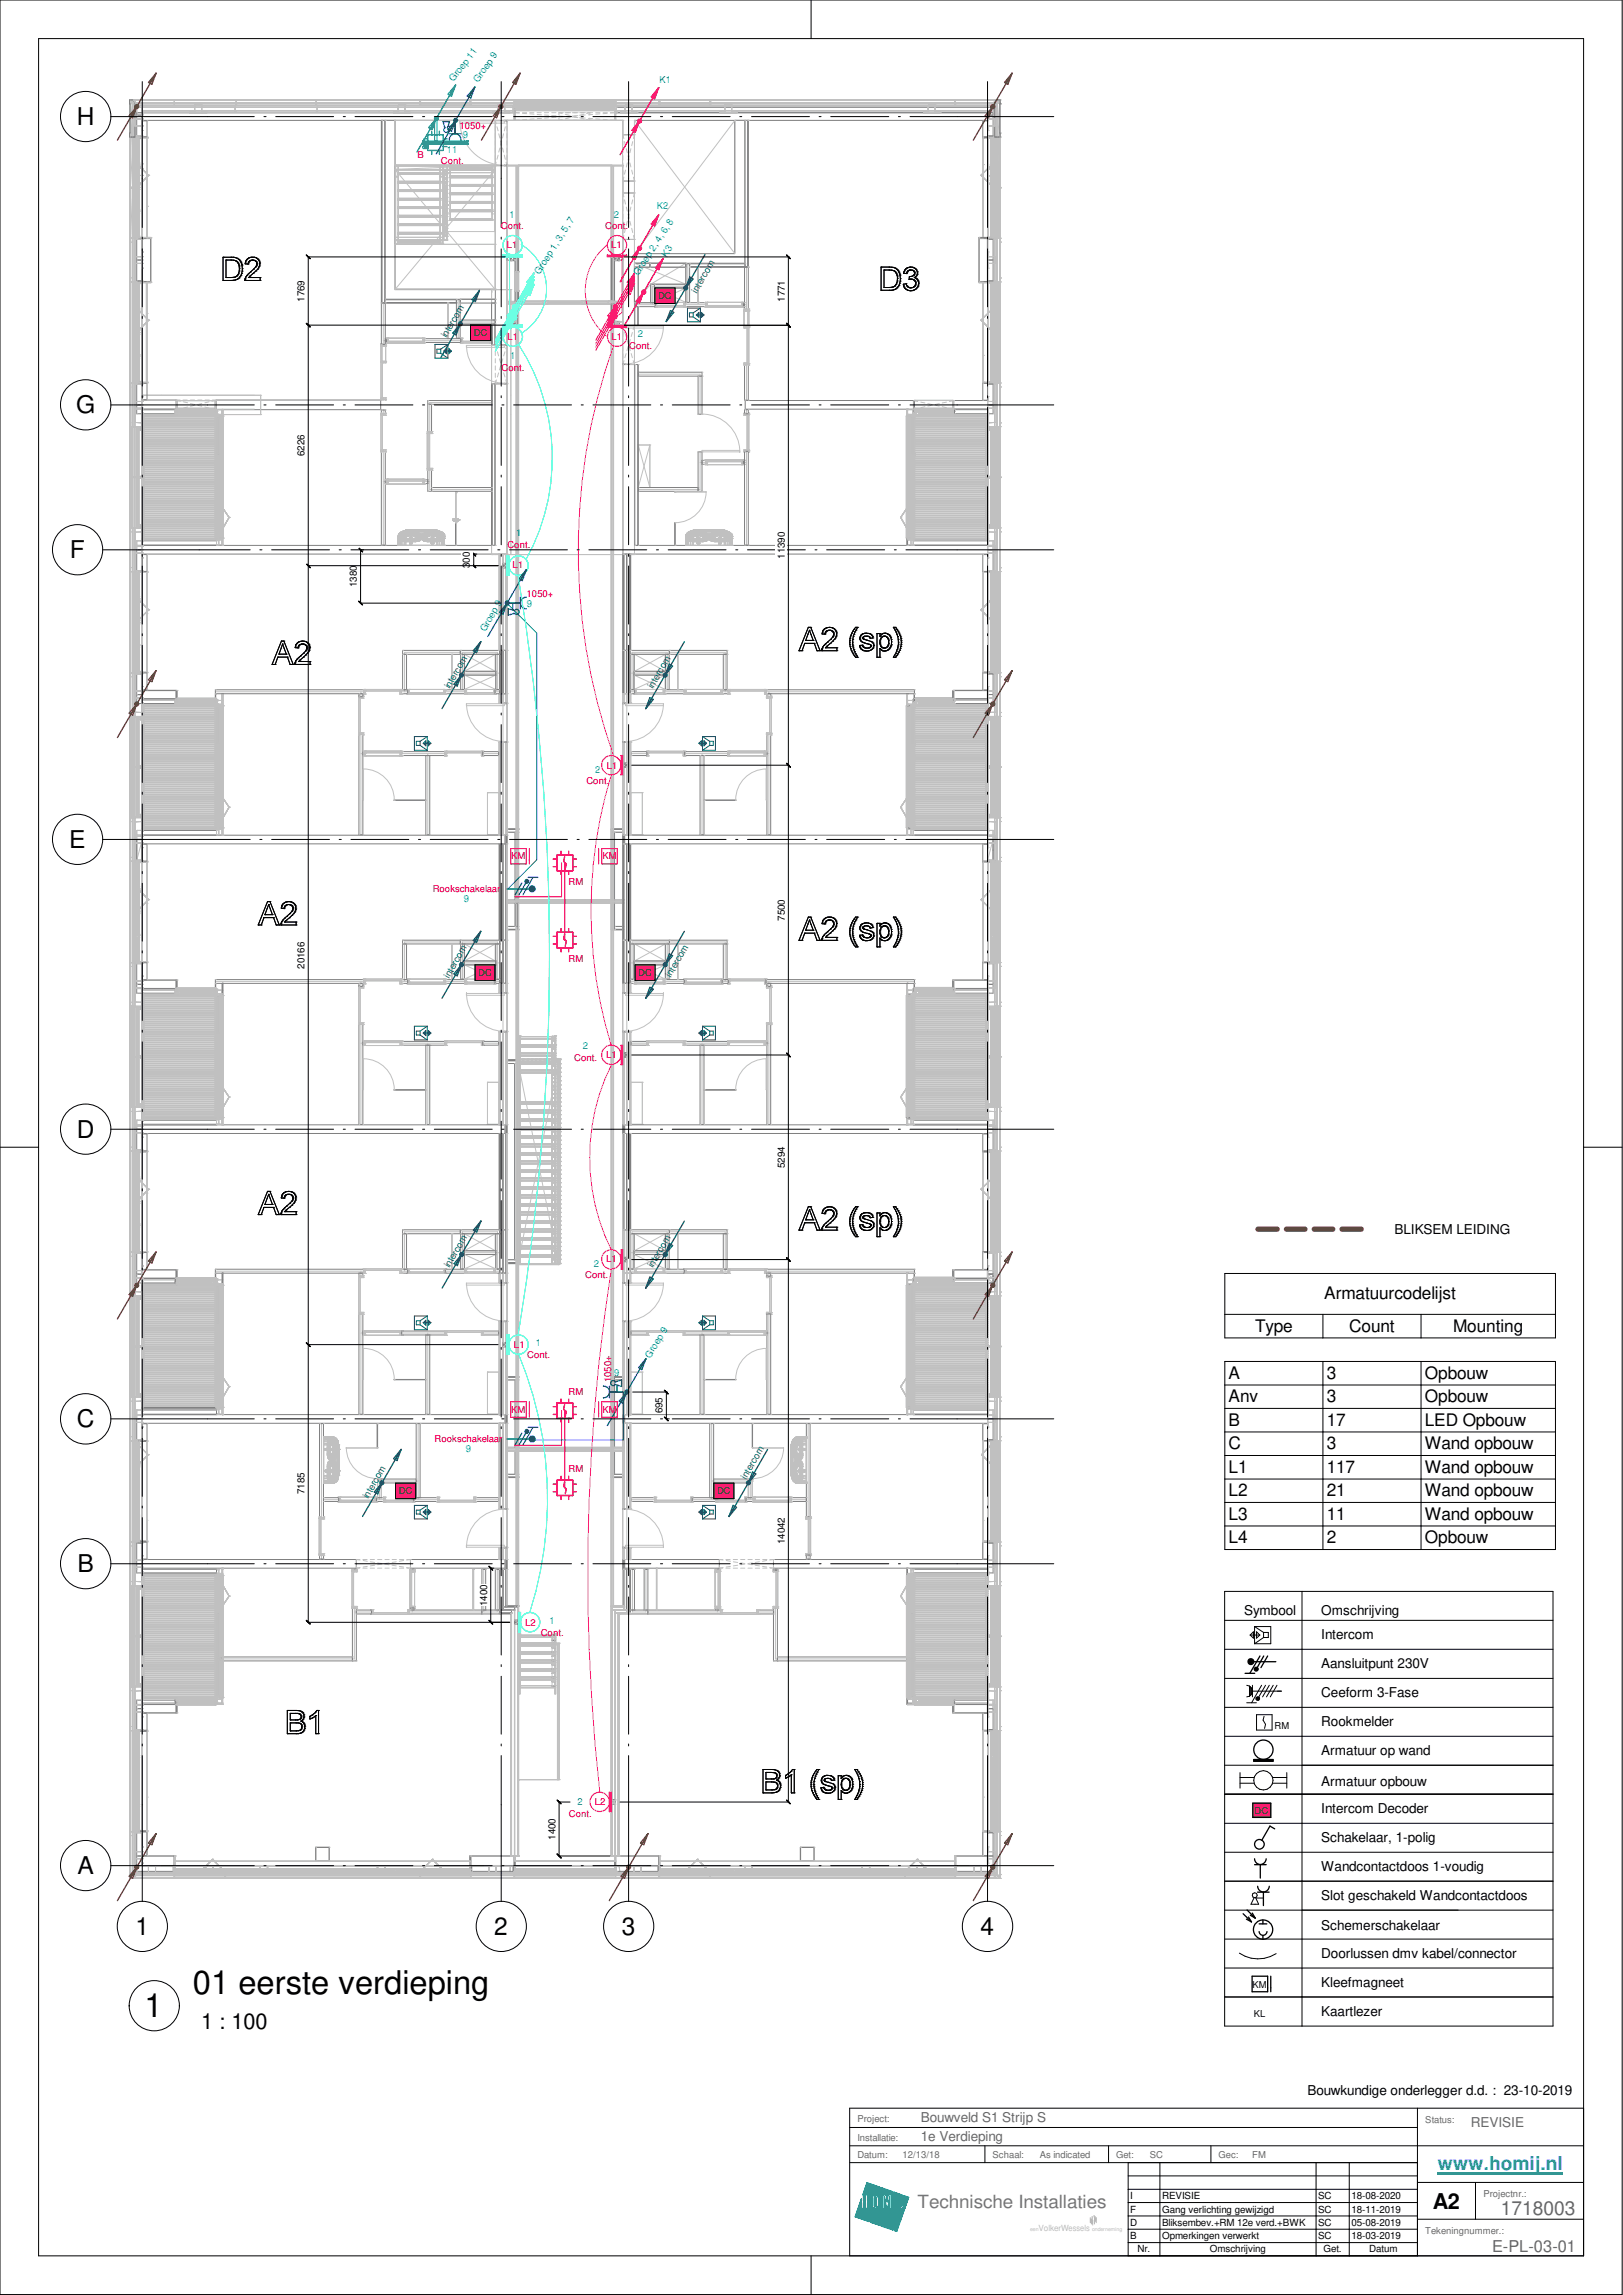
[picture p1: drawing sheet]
<svg xmlns="http://www.w3.org/2000/svg" width="420mm" height="594mm" viewBox="0 0 420 594" stroke-linecap="round" stroke-linejoin="round" font-family="sans-serif">
<defs><g id="words">
<g font-size="8.4">
<text x="50" y="516.1">01 eerste verdieping</text>
<text x="37.4" y="522.1">1</text>
</g>
<g font-size="6.3">
<text x="19.9" y="32.3">H</text>
<text x="19.7" y="107">G</text>
<text x="18.1" y="144.5">F</text>
<text x="17.9" y="219.5">E</text>
<text x="19.9" y="294.5">D</text>
<text x="19.9" y="369.5">C</text>
<text x="20" y="407">B</text>
<text x="20" y="485.1">A</text>
<text x="35.1" y="500.8">1</text>
<text x="127.9" y="500.8">2</text>
<text x="161" y="500.8">3</text>
<text x="253.8" y="500.8">4</text>
</g>
<g font-size="5.6">
<text x="52.1" y="525.2">1 : 100</text>
<text x="370.9" y="571.8">A2</text>
</g>
<text font-size="5" fill="#676767" x="388.5" y="573.3">1718003</text>
<text font-size="4.9" fill="#0080ff" x="372.2" y="561.8">www.homij.nl</text>
<text font-size="4.7" fill="#767676" x="237.5" y="571.7">Technische Installaties</text>
<g font-size="4.5">
<text x="342.8" y="336.4">Armatuurcodelijst</text>
<text x="324.9" y="344.7">Type</text>
<text x="349.2" y="344.7">Count</text>
<text x="376.2" y="344.7">Mounting</text>
<text x="318.1" y="356.9">A</text>
<text x="343.5" y="356.9">3</text>
<text x="368.9" y="356.9">Opbouw</text>
<text x="318.1" y="363">Anv</text>
<text x="343.5" y="363">3</text>
<text x="368.9" y="363">Opbouw</text>
<text x="318.1" y="369.1">B</text>
<text x="343.5" y="369.1">17</text>
<text x="368.9" y="369.1">LED Opbouw</text>
<text x="318.1" y="375.1">C</text>
<text x="343.5" y="375.1">3</text>
<text x="368.9" y="375.1">Wand opbouw</text>
<text x="318.1" y="381.2">L1</text>
<text x="343.5" y="381.2">117</text>
<text x="368.9" y="381.2">Wand opbouw</text>
<text x="318.1" y="387.3">L2</text>
<text x="343.5" y="387.3">21</text>
<text x="368.9" y="387.3">Wand opbouw</text>
<text x="318.1" y="393.4">L3</text>
<text x="343.5" y="393.4">11</text>
<text x="368.9" y="393.4">Wand opbouw</text>
<text x="318.1" y="399.5">L4</text>
<text x="343.5" y="399.5">2</text>
<text x="368.9" y="399.5">Opbouw</text>
</g>
<text font-size="4.2" fill="#676767" x="386.2" y="583">E-PL-03-01</text>
<g font-size="3.5">
<text x="361" y="319.4">BLIKSEM LEIDING</text>
<text x="322.1" y="418.1">Symbool</text>
<text x="342.1" y="418.1">Omschrijving</text>
<text x="342.1" y="424.3">Intercom</text>
<text x="342.1" y="431.8">Aansluitpunt 230V</text>
<text x="342.1" y="439.3">Ceeform 3-Fase</text>
<text x="342.1" y="446.8">Rookmelder</text>
<text x="342.1" y="454.4">Armatuur op wand</text>
<text x="342.1" y="462.2">Armatuur opbouw</text>
<text x="342.1" y="469.3">Intercom Decoder</text>
<text x="342.1" y="476.8">Schakelaar, 1-polig</text>
<text x="342.1" y="484.3">Wandcontactdoos 1-voudig</text>
<text x="342.1" y="491.9">Slot geschakeld Wandcontactdoos</text>
<text x="342.1" y="499.7">Schemerschakelaar</text>
<text x="342.1" y="506.9">Doorlussen dmv kabel/connector</text>
<text x="342.1" y="514.3">Kleefmagneet</text>
<text x="342.1" y="521.8">Kaartlezer</text>
<text x="338.5" y="542.2">Bouwkundige onderlegger d.d. : 23-10-2019</text>
</g>
<g font-size="3.5" fill="#676767">
<text x="238.4" y="549.4">Bouwveld S1 Strijp S</text>
<text x="380.7" y="550.6">REVISIE</text>
<text x="238.4" y="554.3">1e Verdieping</text>
</g>
<g font-size="2.5" fill="#0080c0">
<text x="117.4" y="21.3" transform="rotate(-52 117.4 21.3)">Groep 11</text>
<text x="123.8" y="21.4" transform="rotate(-54 123.8 21.4)">Groep 9</text>
<text x="170.7" y="21.5">K1</text>
<text x="119.8" y="35.6">9</text>
<text x="115.7" y="39.5">11</text>
<text x="131.9" y="56.3">1</text>
<text x="158.9" y="56.3">2</text>
<text x="170.1" y="54.1">K2</text>
<text x="139.7" y="71.2" transform="rotate(-58 139.7 71.2)">Groep 1, 3, 5, 7</text>
<text x="165.3" y="71.5" transform="rotate(-57 165.3 71.5)">Groep 2, 4, 6, 8</text>
<text x="172.6" y="66.7" transform="rotate(-58 172.6 66.7)">K3</text>
<text x="165.1" y="87.2">2</text>
<text x="132.1" y="93">1</text>
<text x="133.6" y="138.9">1</text>
<text x="136.4" y="157.1">9</text>
<text x="125.6" y="163.7" transform="rotate(-60 125.6 163.7)">Groep 9</text>
<text x="154.1" y="200">2</text>
<text x="120.1" y="233.5">9</text>
<text x="150.9" y="271.5">2</text>
<text x="153.8" y="327.9">2</text>
<text x="138.7" y="348.4">1</text>
<text x="168.3" y="351.7" transform="rotate(-58 168.3 351.7)">Groep 9</text>
<text x="159" y="356.1">9</text>
<text x="120.6" y="375.9">9</text>
<text x="142.3" y="420.5">1</text>
<text x="149.5" y="467.3">2</text>
</g>
<g font-size="2.5" fill="#f00">
<text x="119" y="33.4">1050+</text>
<text x="108.1" y="41">B</text>
<text x="114.1" y="42.5">Cont.</text>
<text x="129.7" y="59.4">Cont.</text>
<text x="156.7" y="59.4">Cont.</text>
<text x="131.2" y="64.3">L1</text>
<text x="158.2" y="64.3">L1</text>
<text x="131.4" y="87.9">L1</text>
<text x="158.3" y="88">L1</text>
<text x="162.9" y="90.2">Cont.</text>
<text x="129.8" y="96.1">Cont.</text>
<text x="131.4" y="141.9">Cont.</text>
<text x="132.7" y="147.2">L1</text>
<text x="136.3" y="154.5">1050+</text>
<text x="151.8" y="203">Cont.</text>
<text x="157.1" y="199">L1</text>
<text x="132.3" y="222.5">KM</text>
<text x="156" y="222.5">KM</text>
<text x="112" y="230.8">Rookschakelaar</text>
<text x="147.2" y="229">RM</text>
<text x="147.2" y="249">RM</text>
<text x="148.6" y="274.6">Cont.</text>
<text x="156.9" y="273.9">L1</text>
<text x="156.9" y="326.8">L1</text>
<text x="151.5" y="330.9">Cont.</text>
<text x="133.1" y="348.9">L1</text>
<text x="136.5" y="351.5">Cont.</text>
<text x="158.2" y="357.8" transform="rotate(-90 158.2 357.8)">1050+</text>
<text x="132.3" y="365.7">KM</text>
<text x="147.2" y="361.1">RM</text>
<text x="156" y="365.7">KM</text>
<text x="112.5" y="373.2">Rookschakelaar</text>
<text x="147.2" y="381">RM</text>
<text x="136" y="420.8">L2</text>
<text x="140" y="423.5">Cont.</text>
<text x="154" y="467.3">L2</text>
<text x="147.3" y="470.4">Cont.</text>
</g>
<g font-size="2.5" fill="#008040">
<text x="170.3" y="77.5">DC</text>
<text x="180.4" y="76" transform="rotate(-60 180.4 76)">intercom</text>
<text x="115.6" y="87.6" transform="rotate(-60 115.6 87.6)">intercom</text>
<text x="122.6" y="87">DC</text>
<text x="116.4" y="178.4" transform="rotate(-60 116.4 178.4)">intercom</text>
<text x="169" y="178.4" transform="rotate(-60 169 178.4)">intercom</text>
<text x="116.3" y="253.3" transform="rotate(-60 116.3 253.3)">intercom</text>
<text x="123.8" y="252.6">DC</text>
<text x="165.2" y="252.6">DC</text>
<text x="173.7" y="253.1" transform="rotate(-60 173.7 253.1)">intercom</text>
<text x="116.3" y="328.3" transform="rotate(-60 116.3 328.3)">intercom</text>
<text x="169" y="328.3" transform="rotate(-60 169 328.3)">intercom</text>
<text x="193.2" y="383" transform="rotate(-60 193.2 383)">intercom</text>
<text x="95.3" y="388" transform="rotate(-60 95.3 388)">intercom</text>
<text x="103.2" y="386.8">DC</text>
<text x="185.6" y="386.8">DC</text>
<text x="324.8" y="469.5">DC</text>
</g>
<g font-size="2.5">
<text x="78.8" y="78.1" transform="rotate(-90 78.8 78.1)">1769</text>
<text x="203.2" y="78.1" transform="rotate(-90 203.2 78.1)">1771</text>
<text x="78.8" y="118.1" transform="rotate(-90 78.8 118.1)">6226</text>
<text x="121.7" y="147" transform="rotate(-90 121.7 147)">300</text>
<text x="203.2" y="144.6" transform="rotate(-90 203.2 144.6)">11390</text>
<text x="92.4" y="152" transform="rotate(-90 92.4 152)">1380</text>
<text x="203.2" y="238.4" transform="rotate(-90 203.2 238.4)">7500</text>
<text x="78.8" y="250.7" transform="rotate(-90 78.8 250.7)">20166</text>
<text x="203.2" y="302.3" transform="rotate(-90 203.2 302.3)">5294</text>
<text x="171.5" y="365.9" transform="rotate(-90 171.5 365.9)">695</text>
<text x="78.8" y="386.8" transform="rotate(-90 78.8 386.8)">7185</text>
<text x="203.2" y="399.7" transform="rotate(-90 203.2 399.7)">14042</text>
<text x="126.1" y="415.7" transform="rotate(-90 126.1 415.7)">1400</text>
<text x="329.9" y="447.7">RM</text>
<text x="143.8" y="476.2" transform="rotate(-90 143.8 476.2)">1400</text>
<text x="324.3" y="514.5">KM</text>
<text x="324.6" y="522">KL</text>
<text x="292.6" y="569.3">I</text>
<text x="300.8" y="569.3">REVISIE</text>
<text x="341.2" y="569.3">SC</text>
<text x="349.8" y="569.3">18-08-2020</text>
<text x="292.6" y="572.7">F</text>
<text x="300.8" y="572.7">Gang verlichting gewijzigd</text>
<text x="341.2" y="572.7">SC</text>
<text x="349.8" y="572.7">18-11-2019</text>
<text x="292.6" y="579.6">B</text>
<text x="292.6" y="576.2">D</text>
<text x="300.8" y="579.6">Opmerkingen verwerkt</text>
<text x="300.8" y="576.2">Bliksembev.+RM 12e verd.+BWK</text>
<text x="341.2" y="576.2">SC</text>
<text x="341.2" y="579.6">SC</text>
<text x="349.8" y="576.2">05-08-2019</text>
<text x="349.8" y="579.6">18-03-2019</text>
<text x="294.5" y="583.1">Nr.</text>
<text x="313.2" y="583.1">Omschrijving</text>
<text x="342.6" y="583.1">Get.</text>
<text x="354.4" y="583.1">Datum</text>
</g>
<g font-size="2.5" fill="#676767">
<text x="222" y="549.2">Project:</text>
<text x="369" y="549.5">Status:</text>
<text x="222" y="554.2">Installatie:</text>
<text x="222" y="558.7">Datum:</text>
<text x="233.6" y="558.6">12/13/18</text>
<text x="257" y="558.7">Schaal:</text>
<text x="269.2" y="558.6">As indicated</text>
<text x="289" y="558.7">Get:</text>
<text x="297.7" y="558.6">SC</text>
<text x="315.5" y="558.7">Gec:</text>
<text x="324.2" y="558.6">FM</text>
<text x="384" y="568.7">Projectnr.:</text>
<text x="369" y="578.2">Tekeningnummer.:</text>
</g>
<text font-size="2.2" fill="#bababa" x="268.9" y="577.6">VolkerWessels</text>
<text font-size="1.4" fill="#bababa" x="282.7" y="577.6">onderneming</text>
</g></defs>
<g fill="none" stroke="#c0c0c0" stroke-width=".26">
<path d="M36.8 31.2h.1M36.8 28.7h.1M36.8 31.2h218.9M36.8 28.7h218.9M36.8 28.7v77.3M61.1 31.2h.1M61.1 28.7h.1M61.1 28.7v2.5M81.9 31.2h.1M81.9 28.7h.1M81.9 28.7v2.5M92.2 31.2h.1"/>
<path d="M92.2 28.7h.1M92.2 28.7v2.5M98.2 31.2h.1M98.2 28.7h.1M98.2 28.7v2.5M99.7 31.2h.1M99.7 31.2v46.3M102.2 31.2h.1M102.2 31.2v43.8M128.2 31.2h.1M128.2 28.7v15.2M133.1 31.2h.1"/>
<path d="M133.1 28.7h.1M133.1 28.7v2.5M159.4 31.2h.1M159.4 28.7h.1M159.4 28.7v2.5M164.3 31.2h.1M190.2 31.2h.1M190.2 31.2v34.5M190.8 31.2h.1M190.8 28.7h.1M190.8 28.7v37.6M192.7 31.2h.1"/>
<path d="M192.7 31.2v37M255.7 31.2h.1M255.7 28.7h.1M255.7 28.7v77.3M101.6 43.9h.1M101.6 43.9v31.7M101.6 43.9h26.6M102.2 43.9h.1M102.2 42.8h.1M102.2 42.8h26M128.2 42.8h.1M128.2 43.9h.1"/>
<path d="M99.7 77.5h.1M99.7 77.5h31.5M101.6 75.6h.1M101.6 75.6h25.7M102.2 75h.1M102.2 75h29M127.3 77.5h.1M127.3 75h.1M127.3 75.6h.1M127.3 75v2.5M128.2 77.5h.1M128.2 75h.1"/>
<path d="M128.2 75v2.5M131.2 77.5h.1M131.2 75h.1M131.2 75v2.5M164.3 65.7h.1M164.3 68.2h.1M164.3 78.4h.1M164.3 65.7h25.9M164.3 68.2h28.4M164.3 65.7v2.5M164.3 78.4v65.2h-36.1M164.3 78.4h4.1"/>
<path d="M168.4 78.4h.1M168.4 73.6h.1M168.4 73.6v4.8M168.4 73.6h9.1M169.4 74.6h.1M169.4 78.3h.1M169.4 74.6h8.1M169.4 74.6v3.7M169.4 78.3h8.1M177.5 68.2h.1M177.5 66.3h.1M177.5 73.6h.1"/>
<path d="M177.5 74.6h.1M177.5 78.3h.1M177.5 66.3v7.3M177.5 74.6v3.7M177.5 66.3h13.3M190.2 65.7h.1M190.8 66.3h.1M192.7 68.2h.1M36.8 106h.1M36.8 106h20.7M57.5 106h.1M57.5 106v35.1"/>
<path d="M165.2 115.2h.1M165.2 115.2h3M165.2 115.2v11M168.2 115.2h.1M168.2 115.2v11M234.9 106h.1M234.9 106v35.1M234.9 106h20.8M255.7 106h.1M165.2 126.2h.1M165.2 126.2h3M168.2 126.2h.1"/>
<path d="M36.8 141.1h.1M36.8 141.1v40.2M36.8 141.1h20.7M57.5 141.1h.1M234.9 141.1h.1M234.9 141.1h20.8M255.7 141.1h.1M255.7 141.1v40.2M120.2 169.4h.1M120.2 173.8h.1M120.2 174.8h.1M120.2 178.5h.1"/>
<path d="M120.2 169.4h8M120.2 173.8h8M120.2 169.4v4.4M120.2 174.8v3.7M120.2 174.8h8.2M120.2 178.5h8.2M128.2 169.4h.1M128.2 173.8h.1M128.2 169.4v4.4M128.4 178.5h.1M128.4 174.8h.1M128.4 174.8v3.7"/>
<path d="M164.1 174.8h.1M164.1 178.5h.1M164.1 174.8h8.2M164.1 174.8v3.7M164.1 178.5h8.2M164.3 169.4h.1M164.3 173.8h.1M164.3 169.4v4.4M164.3 169.4h8M164.3 173.8h8M172.3 169.4h.1M172.3 173.8h.1"/>
<path d="M172.3 174.8h.1M172.3 178.5h.1M172.3 169.4v4.4M172.3 174.8v3.7M36.8 181.3h.1M36.8 181.3h20.7M57.5 181.3h.1M57.5 181.3v34.8M234.9 181.3h.1M234.9 181.3v34.8M234.9 181.3h20.8M255.7 181.3h.1"/>
<path d="M36.8 216.1h.1M36.8 216.1v40.2M36.8 216.1h20.7M57.5 216.1h.1M126.2 205.2h.1M126.2 216.1h.1M126.2 205.2v10.9M126.2 216.1h3M126.2 205.2h3M129.2 216.1h.1M129.2 205.2h.1M129.2 205.2v10.9"/>
<path d="M163.3 205.2h.1M163.3 216.1h.1M163.3 205.2v10.9M163.3 216.1h3M163.3 205.2h3M166.3 216.1h.1M166.3 205.2h.1M166.3 205.2v10.9M234.9 216.1h.1M234.9 216.1h20.8M255.7 216.1h.1M255.7 216.1v40.2"/>
<path d="M36.8 256.3h.1M36.8 256.3h20.7M57.5 256.3h.1M57.5 256.3v34.7M120.2 244.3h.1M120.2 248.8h.1M120.2 249.8h.1M120.2 253.4h.1M120.2 244.3v4.5M120.2 249.8v3.6M120.2 244.3h8M120.2 248.8h8"/>
<path d="M120.2 249.8h8.2M120.2 253.4h8.2M128.2 244.3h.1M128.2 248.8h.1M128.2 244.3v4.5M128.4 253.4h.1M128.4 249.8h.1M128.4 249.8v3.6M164.1 249.8h.1M164.1 253.4h.1M164.1 249.8v3.6M164.1 249.8h8.2"/>
<path d="M164.1 253.4h8.2M164.3 244.3h.1M164.3 248.8h.1M164.3 244.3v4.5M164.3 244.3h8M164.3 248.8h8M172.3 244.3h.1M172.3 248.8h.1M172.3 253.4h.1M172.3 249.8h.1M172.3 244.3v4.5M172.3 249.8v3.6"/>
<path d="M234.9 256.3h.1M234.9 256.3h20.8M234.9 256.3v34.7M255.7 256.3h.1M134 274.6h.1M134 274.6h10.7M134 274.6v52.8M144.7 274.6h.1M144.7 274.6v52.8M36.8 291h.1M36.8 291v40.3M36.8 291h20.7"/>
<path d="M57.5 291h.1M126.2 280.2h.1M126.2 291h.1M126.2 291h3M126.2 280.2v10.8M126.2 280.2h3M129.2 291h.1M129.2 280.2h.1M129.2 280.2v10.8M163.3 280.2h.1M163.3 291h.1M163.3 291h3"/>
<path d="M163.3 280.2h3M163.3 280.2v10.8M166.3 291h.1M166.3 280.2h.1M166.3 280.2v10.8M234.9 291h.1M234.9 291h20.8M255.7 291h.1M255.7 291v40.3M120.2 319.4h.1M120.2 319.4v4.4M120.2 319.4h8"/>
<path d="M128.2 319.4h.1M128.2 319.4v4.4M164.3 319.4h.1M164.3 319.4v4.4M164.3 319.4h8M172.3 319.4h.1M172.3 319.4v4.4M36.8 331.3h.1M36.8 331.3h20.7M57.5 331.3h.1M57.5 331.3v34.8M120.2 323.8h.1"/>
<path d="M120.2 324.7h.1M120.2 328.5h.1M120.2 324.7v3.8M120.2 323.8h8M120.2 324.7h8.2M120.2 328.5h8.2M128.2 323.8h.1M128.4 328.5h.1M128.4 324.7h.1M128.4 324.7v3.8M134 327.4h.1M134 327.4h10.7"/>
<path d="M144.7 327.4h.1M164.1 324.7h.1M164.1 328.5h.1M164.1 324.7v3.8M164.1 324.7h8.2M164.1 328.5h8.2M164.3 323.8h.1M164.3 323.8h8M172.3 323.8h.1M172.3 328.5h.1M172.3 324.7h.1M172.3 324.7v3.8"/>
<path d="M234.9 331.3h.1M234.9 331.3v34.8M234.9 331.3h20.8M255.7 331.3h.1M126.2 355.2h.1M126.2 355.2v10.9M126.2 355.2h3M129.2 355.2h.1M129.2 355.2v10.9M163.3 355.2h.1M163.3 355.2v10.9M163.3 355.2h3"/>
<path d="M166.3 355.2h.1M166.3 355.2v10.9M36.8 366.1h.1M36.8 366.1v41.2M36.8 366.1h20.7M57.5 366.1h.1M126.2 366.1h.1M126.2 366.1h3M129.2 366.1h.1M163.3 366.1h.1M163.3 366.1h3M166.3 366.1h.1"/>
<path d="M234.9 366.1h.1M234.9 366.1h20.8M255.7 366.1h.1M255.7 366.1v41.2M36.8 407.3h.1M36.8 407.3h20.7M57.5 407.3h.1M57.5 407.3v33.5M234.9 407.3h.1M234.9 407.3v33.5M234.9 407.3h20.8M255.7 407.3h.1"/>
<path d="M36.8 440.8h.1M36.8 440.8v42.1M36.8 440.8h20.7M57.5 440.8h.1M234.9 440.8h.1M234.9 440.8h20.8M255.7 440.8h.1M255.7 440.8v42.1M36.8 482.9h.1M36.8 482.9h218.9M255.7 482.9h.1"/>
</g>
<path d="M36.8 29.2h218.9v2h-218.9z" fill="#fff"/>
<path d="M36.8 29.2h96.3v2h-96.3zM161.2 31.2h-1.8v-2h96.3v2h-91.4" fill="none" stroke="#808080" stroke-width=".26"/>
<g fill="none" stroke="#c0c0c0" stroke-width=".26">
<path d="M36.8 31.2h.1M36.8 29.2h.1M133.1 31.2h.1M133.1 29.2h.1M133.1 29.2l1.4 .1M133.1 29.2v.6M133.1 30.6v.6M133.1 29.2h1.4M133.1 31.2h1.4M134.5 31.1l-1.4 .1M135.3 29.3l1.1 .1M135.3 29.2h1.1"/>
<path d="M135.3 31.2h1.1M136.4 30.9l-1.1 .1M137.1 29.2h1.1M137.1 31.2h1.1M137.2 29.5l1.1 .1M138.3 30.8l-1.1 .1M139 29.2h1.1M139 31.2h1.1M139.1 29.6l1.1 .1M140.2 30.7h-1.1M140.9 29.2h1.1M140.9 31.2h1.1"/>
<path d="M141 29.8h1M142 30.5l-1 .1M142.8 29.9l1.1 .1M142.8 29.2h1.1M142.8 31.2h1.1M143.9 30.4h-1.1M144.7 30.1l1.1 .1-1.1 .1M144.7 29.2h1.1M144.7 31.2h1.1M146.6 29.2h1.1M146.6 31.2h1.1M147.7 30.1h-1.1l1.1 .2"/>
<path d="M148.5 30.4h1.1M148.5 29.2h1.1M148.5 31.2h1.1M149.6 29.9l-1.1 .1M150.4 30.5l1.1 .1M150.5 29.2h1.1M150.5 31.2h1.1M151.5 29.8h-1.1M152.3 30.7h1.1M152.3 29.2h1.1M152.3 31.2h1.1M153.4 29.6l-1.1 .1"/>
<path d="M154.2 30.8l1.1 .1M154.2 29.2h1.1M154.2 31.2h1.1M155.3 29.5l-1.1 .1M156.1 30.9l1.1 .1M156.1 29.2h1.1M156.1 31.2h1.1M157.2 29.3l-1.1 .1M158 31.1l1.4 .1M158 29.2h1.4M158 31.2h1.4M159.4 31.2h.1"/>
<path d="M159.4 29.2h.1M159.4 29.2l-1.4 .1M159.4 29.2v.6M159.4 30.6v.6M255.7 31.2h.1M255.7 29.2h.1"/>
</g>
<path d="M36.8 103.5h61.8v2.5h-61.8z" fill="#fff"/>
<path d="M36.8 103.5h8.8v2.5h-8.8zM56 103.5h42.6v2.5h-42.6z" fill="none" stroke="#808080" stroke-width=".26"/>
<path d="M36.8 106h.1M36.8 103.5h.1M45.6 106h.1M45.6 103.5h.1M56 106h.1M56 103.5h.1M98.6 106h.1M98.6 103.5h.1" fill="none" stroke="#c0c0c0" stroke-width=".26"/>
<path d="M36.8 141.2h94.4v2.2h-94.4z" fill="#fff"/>
<path d="M128.2 141.2h-91.4v2.2h94.4v-2.2" fill="none" stroke="#808080" stroke-width=".26"/>
<path d="M36.8 143.4h.1M36.8 141.2h.1M131.2 143.4h.1" fill="none" stroke="#c0c0c0" stroke-width=".26"/>
<path d="M161.2 141.2h94.5v2.2h-94.5z" fill="#fff"/>
<path d="M161.2 141.2v2.2h94.5v-2.2h-91.4" fill="none" stroke="#808080" stroke-width=".26"/>
<path d="M161.2 143.4h.1M255.7 143.4h.1M255.7 141.2h.1" fill="none" stroke="#c0c0c0" stroke-width=".26"/>
<path d="M36.8 216.2h93.9v2.2h-93.9z" fill="#fff"/>
<path d="M36.8 216.2h93.9v2.2h-93.9z" fill="none" stroke="#808080" stroke-width=".26"/>
<path d="M36.8 218.4h.1M36.8 216.2h.1M130.7 218.4h.1M130.7 216.2h.1" fill="none" stroke="#c0c0c0" stroke-width=".26"/>
<path d="M161.7 216.2h94v2.2h-94z" fill="#fff"/>
<path d="M161.7 216.2h94v2.2h-94z" fill="none" stroke="#808080" stroke-width=".26"/>
<path d="M161.7 218.4h.1M161.7 216.2h.1M255.7 218.4h.1M255.7 216.2h.1" fill="none" stroke="#c0c0c0" stroke-width=".26"/>
<path d="M36.8 291.2h93.9v2.2h-93.9z" fill="#fff"/>
<path d="M36.8 291.2h93.9v2.2h-93.9z" fill="none" stroke="#808080" stroke-width=".26"/>
<path d="M36.8 293.4h.1M36.8 291.2h.1M130.7 293.4h.1M130.7 291.2h.1" fill="none" stroke="#c0c0c0" stroke-width=".26"/>
<path d="M161.7 291.2h94v2.2h-94z" fill="#fff"/>
<path d="M161.7 291.2h94v2.2h-94z" fill="none" stroke="#808080" stroke-width=".26"/>
<path d="M161.7 293.4h.1M161.7 291.2h.1M255.7 293.4h.1M255.7 291.2h.1" fill="none" stroke="#c0c0c0" stroke-width=".26"/>
<path d="M36.8 366.2h93.9v2.2h-93.9z" fill="#fff"/>
<path d="M36.8 366.2h93.9v2.2h-93.9z" fill="none" stroke="#808080" stroke-width=".26"/>
<path d="M36.8 368.4h.1M36.8 366.2h.1M130.7 368.4h.1M130.7 366.2h.1" fill="none" stroke="#c0c0c0" stroke-width=".26"/>
<path d="M161.7 366.2h94v2.2h-94z" fill="#fff"/>
<path d="M161.7 366.2h94v2.2h-94z" fill="none" stroke="#808080" stroke-width=".26"/>
<path d="M161.7 368.4h.1M161.7 366.2h.1M255.7 368.4h.1M255.7 366.2h.1" fill="none" stroke="#c0c0c0" stroke-width=".26"/>
<path d="M36.8 403.7h93.9v2.2h-93.9z" fill="#fff"/>
<path d="M36.8 403.7h55.4v2.2h-55.4zM106.3 403.7h24.4v2.2h-24.4z" fill="none" stroke="#808080" stroke-width=".26"/>
<path d="M36.8 405.9h.1M36.8 403.7h.1M92.2 405.9h.1M92.2 403.7h.1M106.3 405.9h.1M106.3 403.7h.1M130.7 405.9h.1M130.7 403.7h.1" fill="none" stroke="#c0c0c0" stroke-width=".26"/>
<path d="M161.7 403.7h94v2.2h-94z" fill="#fff"/>
<path d="M161.7 403.7h24.5v2.2h-24.5zM200.2 403.7h55.5v2.2h-55.5z" fill="none" stroke="#808080" stroke-width=".26"/>
<g fill="none" stroke="#c0c0c0" stroke-width=".26">
<path d="M92.2 403.7l1 .1M92.2 403.7v.7M92.2 405.2v.7M92.2 403.7h.9M92.2 405.9h.9M93.2 405.8l-1 .1M93.9 403.7h1.1M93.9 405.9h1.1M94 403.9l1.1 .3M95.1 405.5l-1.1 .1M95.8 403.7h1.1M95.8 405.9h1.1"/>
<path d="M95.9 404.3l1.1 .2M97 405.2l-1.1 .1M97.7 404.6l1.1 .1M97.7 403.7h1.1M97.7 405.9h1.1M98.8 404.9l-1.1 .1M99.6 404.9l1.1 .1M99.7 403.7h1.1M99.7 405.9h1.1M100.7 404.6l-1.1 .1M101.5 405.2l1.1 .1M101.5 403.7h1.1"/>
<path d="M101.5 405.9h1.1M102.6 404.3l-1.1 .2M103.4 405.5l1.1 .1M103.4 403.7h1.1M103.4 405.9h1.1M104.5 403.9l-1.1 .3M105.2 405.8l1.1 .1M105.3 403.7h1M105.3 405.9h1M106.3 403.7l-1.1 .1M106.3 403.7v.7M106.3 405.2v.7"/>
<path d="M161.7 405.9h.1M161.7 403.7h.1M186.2 405.9h.1M186.2 403.7h.1M186.2 403.7h.9M186.2 405.9h.9M186.2 403.7l1 .1M186.2 403.7v.7M186.2 405.2v.7M187.2 405.8l-1 .1M187.9 403.7h1.1M187.9 405.9h1.1"/>
<path d="M188 403.9l1.1 .3M189.1 405.5l-1.1 .1M189.8 403.7h1.1M189.8 405.9h1.1M189.9 404.3l1.1 .2M191 405.2l-1.1 .1M191.7 403.7h1.1M191.7 405.9h1.1M191.8 404.6l1 .1M192.8 404.9l-1 .1M193.6 403.7h1.1M193.6 405.9h1.1"/>
<path d="M193.6 404.9l1.1 .1M194.7 404.6l-1.1 .1M195.5 405.2l1.1 .1M195.5 403.7h1.1M195.5 405.9h1.1M196.6 404.3l-1.1 .2M197.4 405.5l1.1 .1M197.4 403.7h1.1M197.4 405.9h1.1M198.5 403.9l-1.1 .3M199.3 405.8l.9 .1M199.3 403.7h.9"/>
<path d="M199.3 405.9h.9M200.2 405.9h.1M200.2 403.7h.1M200.2 403.7l-.9 .1M200.2 403.7v.7M200.2 405.2v.7M255.7 405.9h.1M255.7 403.7h.1"/>
</g>
<path d="M190.2 31.2h2.5v34.5h-2.5z" fill="#fff"/>
<path d="M190.2 65.7v-34.5h2.5v34.5" fill="none" stroke="#808080" stroke-width=".26"/>
<path d="M190.2 31.2h.1M192.7 31.2h.1M190.2 65.7h.1" fill="none" stroke="#c0c0c0" stroke-width=".26"/>
<path d="M164.3 65.7h28.4v2.5h-28.4z" fill="#fff"/>
<path d="M190.2 65.7h-25.9v2.5h28.4v-2.5" fill="none" stroke="#808080" stroke-width=".26"/>
<path d="M164.3 65.7h.1M164.3 68.2h.1M192.7 68.2h.1" fill="none" stroke="#c0c0c0" stroke-width=".26"/>
<path d="M161.2 31.2h3.1v110h-3.1z" fill="#fff"/>
<path d="M161.2 31.2v3.7h3.1v-3.7M161.2 46.9h3.1v3.1h-3.1zM161.2 62h3.1v22.3h-3.1zM161.2 141.2v-46.8h3.1v46.8" fill="none" stroke="#808080" stroke-width=".26"/>
<g fill="none" stroke="#c0c0c0" stroke-width=".26">
<path d="M161.2 31.2h.1M161.2 34.9h.1M164.3 34.9h.1M164.3 31.2h.1M161.2 46.9h.1M161.2 50h.1M164.3 50h.1M164.3 46.9h.1M161.2 62h.1M164.3 62h.1M161.2 84.3h.1M161.2 94.4h.1"/>
<path d="M164.3 94.4h.1M164.3 84.3h.1M164.3 141.2h.1"/>
</g>
<path d="M128.2 42.9h3v98.3h-3z" fill="#fff"/>
<path d="M128.2 42.9h3v46.4h-3zM128.2 141.2v-41.8h3v41.8" fill="none" stroke="#808080" stroke-width=".26"/>
<path d="M128.2 42.9h.1M131.2 42.9h.1M128.2 89.3h.1M128.2 99.4h.1M131.2 99.4h.1M131.2 89.3h.1M128.2 141.2h.1" fill="none" stroke="#c0c0c0" stroke-width=".26"/>
<path d="M99.7 31.2h2.5v43.8h-2.5z" fill="#fff"/>
<path d="M99.7 75v-43.8h2.5v43.8" fill="none" stroke="#808080" stroke-width=".26"/>
<path d="M99.7 31.2h.1M102.2 31.2h.1M102.2 75h.1" fill="none" stroke="#c0c0c0" stroke-width=".26"/>
<path d="M99.7 75h28.5v2.5h-28.5z" fill="#fff"/>
<path d="M99.7 75v2.5h28.5v-2.5h-26" fill="none" stroke="#808080" stroke-width=".26"/>
<g fill="none" stroke="#c0c0c0" stroke-width=".26">
<path d="M128.2 31.2l.2 .8M128.2 31.2v.7M128.2 32.7v1.1M128.2 34.6v1.1M128.2 36.5v1.1M128.2 38.4v1.1M128.2 31.2h1.1M128.7 32.8l.2 1.1M129.1 34.6l.3 1.1M129.4 38.3l-.3 1.1M129.6 36.5l.3 1.1M129.9 36.5l-.3 1.1"/>
<path d="M130.1 38.3l.2 1.1M130.1 31.2h1.1M130.3 34.6l-.2 1.1M130.8 32.8l-.2 1.1M131.2 31.2l-.2 .8M131.2 31.2v.7M131.2 32.7v1.1M131.2 34.6v1.1M131.2 36.5v1.1M131.2 38.4v1.1M161.2 34.9l.3 1M161.2 34.9h1.1"/>
<path d="M161.2 34.9v.8M161.2 36.5v1.1M161.2 38.4v1.1M161.7 36.7l.2 1M162.1 38.5l.3 1M163.2 34.9h1.1M163.3 38.5l-.2 1M163.8 36.7l-.3 1M164.3 34.9l-.3 1M164.3 34.9v.8M164.3 36.5v1.1M164.3 38.4v1.1"/>
<path d="M128.2 42.9h1.1M128.2 40.3v1.1M128.2 42.2v.7M128.4 42l-.2 .9M128.9 40.2l-.2 1M130.1 42.9h1.1M130.6 40.2l.2 1M131 42l.2 .9M131.2 40.3v1.1M131.2 42.2v.7M161.2 46.9h1.1M161.2 40.3v1.1"/>
<path d="M161.2 42.2v1.1M161.2 44.1v1.1M161.2 46v.9M161.2 50v.8M161.2 51.6v1.1M161.2 53.5v1.1M161.2 55.4v1.1M161.2 57.3v1.1M161.2 59.2v1.1M161.2 50l.3 1M161.2 50h1.1M161.5 45.8l-.3 1.1"/>
<path d="M161.7 51.7l.2 1.1M161.9 44l-.2 1.1M161.9 59.1l-.2 1.1M162.1 53.6l.3 1.1M162.4 42.2l-.3 1M162.4 57.3l-.3 1M162.6 40.3l.3 1.1M162.6 55.4l.3 1.1M162.9 40.3l-.3 1.1M162.9 55.4l-.3 1.1M163.1 42.2l.2 1M163.1 57.3l.2 1"/>
<path d="M163.2 46.9h1.1M163.2 50h1.1M163.3 53.6l-.2 1.1M163.5 44l.3 1.1M163.5 59.1l.3 1.1M163.8 51.7l-.3 1.1M164 45.8l.3 1.1M164.3 40.3v1.1M164.3 42.2v1.1M164.3 44.1v1.1M164.3 46v.9M164.3 50v.8"/>
<path d="M164.3 51.6v1.1M164.3 53.5v1.1M164.3 55.4v1.1M164.3 57.3v1.1M164.3 59.2v1.1M164.3 50l-.3 1M99.7 77.5h.1M128.2 77.5h.1M128.2 75h.1M161.2 61.1v.9M161.2 62h1.1M161.5 61l-.3 1"/>
<path d="M163.2 62h1.1M164 61l.3 1M164.3 61.1v.9M128.2 89.3v.8M128.2 90.9v1.1M128.2 92.8v1.1M128.2 94.7v1.1M128.2 96.6v1.1M128.2 98.5v.9M128.2 89.3l.3 1M128.2 99.4h1.1M128.2 89.3h1.1"/>
<path d="M128.5 98.3l-.3 1.1M128.8 91.1l.3 1M129.1 96.5l-.3 1.1M129.3 92.9l.3 1M129.6 94.7l-.3 1.1M129.8 94.7l.4 1.1M130.1 99.4h1.1M130.1 89.3h1.1M130.2 92.9l-.4 1M130.4 96.5l.3 1.1M130.7 91.1l-.3 1M130.9 98.3l.3 1.1"/>
<path d="M131.2 89.3v.8M131.2 90.9v1.1M131.2 92.8v1.1M131.2 94.7v1.1M131.2 96.6v1.1M131.2 98.5v.9M131.2 89.3l-.3 1"/>
</g>
<path d="M192.9 103.7h62.8v2.2h-62.8z" fill="#fff"/>
<path d="M192.9 103.7h43.6v2.2h-43.6zM246.9 103.7h8.8v2.2h-8.8z" fill="none" stroke="#808080" stroke-width=".26"/>
<g fill="none" stroke="#c0c0c0" stroke-width=".26">
<path d="M164.3 31.2l25.9 34.5M190.2 31.2l-25.9 34.5M161.2 84.3l.3 1M161.2 84.3h1.1M161.2 94.4h1.1M161.2 84.3v.8M161.2 85.9v1.1M161.2 87.8v1.1M161.2 89.7v1.1M161.2 91.6v1.1M161.2 93.5v.9M161.5 93.3l-.3 1.1"/>
<path d="M161.8 86.1l.3 1M162.1 91.5l-.3 1.1M162.3 87.9l.3 1M162.6 89.7l-.3 1.1M162.9 89.7l.3 1.1M163.2 87.9l-.3 1M163.2 84.3h1.1M163.2 94.4h1.1M163.4 91.5l.3 1.1M163.7 86.1l-.3 1M163.9 93.3l.4 1.1M164.3 84.3l-.4 1"/>
<path d="M164.3 84.3v.8M164.3 85.9v1.1M164.3 87.8v1.1M164.3 89.7v1.1M164.3 91.6v1.1M164.3 93.5v.9M45.6 103.5l1.1 .3M45.6 103.5v.9M45.6 105.2v.8M45.6 103.5h1M45.6 106h1M46.7 105.8l-1.1 .2"/>
<path d="M47.4 103.5h1.1M47.4 106h1.1M47.5 104l1.1 .3M48.6 105.4l-1.1 .2M49.3 103.5h1.1M49.3 106h1.1M49.3 104.5l1.1 .2M50.4 104.9l-1.1 .3M51.2 104.9l1 .3M51.2 103.5h1.1M51.2 106h1.1M52.2 104.5l-1 .2"/>
<path d="M53 105.4l1.1 .2M53.1 103.5h1.1M53.1 106h1.1M54.1 104l-1.1 .3M54.9 105.8l1.1 .2M55 103.5h1M55 106h1M56 103.5l-1.1 .3M56 103.5v.9M56 105.2v.8M192.9 105.9h.1M192.9 103.7h.1"/>
<path d="M236.5 105.9h.1M236.5 103.7h.1M236.5 103.7l1.1 .2M236.5 103.7v.7M236.5 105.2v.7M236.5 103.7h1M236.5 105.9h1M237.6 105.7l-1.1 .2M238.3 103.7h1.1M238.3 105.9h1.1M238.4 104.1l1 .2M239.4 105.3l-1 .2"/>
<path d="M240.2 104.5l1.1 .2M240.2 103.7h1.1M240.2 105.9h1.1M241.3 104.9l-1.1 .2M242.1 104.9l1.1 .2M242.1 103.7h1.1M242.1 105.9h1.1M243.2 104.5l-1.1 .2M243.9 105.3l1.1 .2M244 103.7h1.1M244 105.9h1.1M245 104.1l-1.1 .2"/>
<path d="M245.8 105.7l1.1 .2M245.9 103.7h1M245.9 105.9h1M246.9 105.9h.1M246.9 103.7h.1M246.9 103.7l-1.1 .2M246.9 103.7v.7M246.9 105.2v.7M255.7 105.9h.1M255.7 103.7h.1"/>
</g>
<path d="M36.8 480.4h8.3v2.5h-8.3z" fill="#fff"/>
<path d="M36.8 480.4h8.3v2.5h-8.3z" fill="none" stroke="#808080" stroke-width=".34"/>
<path d="M36.8 482.9h.1M36.8 480.4h.1M45.1 480.4h.1M45.1 482.9h.1" fill="none" stroke="#c0c0c0" stroke-width=".26"/>
<path d="M247.4 480.4h8.3v2.5h-8.3z" fill="#fff"/>
<path d="M247.4 480.4h8.3v2.5h-8.3z" fill="none" stroke="#808080" stroke-width=".34"/>
<path d="M247.4 482.9h.1M247.4 480.4h.1M255.7 480.4h.1M255.7 482.9h.1" fill="none" stroke="#c0c0c0" stroke-width=".26"/>
<path d="M121.9 480.4h11.2v2.5h-11.2z" fill="#fff"/>
<path d="M121.9 480.4h11.2v2.5h-11.2z" fill="none" stroke="#808080" stroke-width=".34"/>
<path d="M121.9 482.9h.1M121.9 480.4h.1M133.1 480.4h.1M133.1 482.9h.1" fill="none" stroke="#c0c0c0" stroke-width=".26"/>
<path d="M159.4 480.4h11.2v2.5h-11.2z" fill="#fff"/>
<path d="M159.4 480.4h11.2v2.5h-11.2z" fill="none" stroke="#808080" stroke-width=".34"/>
<path d="M159.4 482.9h.1M159.4 480.4h.1M170.6 480.4h.1M170.6 482.9h.1" fill="none" stroke="#c0c0c0" stroke-width=".26"/>
<path d="M81.7 478.2h3.5v3.5h-3.5z" fill="#fff"/>
<path d="M81.7 478.2h3.5v3.5h-3.5z" fill="none" stroke="#808080" stroke-width=".34"/>
<path d="M81.7 478.2h.1M85.2 478.2h.1M81.7 481.7h.1M85.2 481.7h.1" fill="none" stroke="#c0c0c0" stroke-width=".26"/>
<path d="M207.2 478.2h3.5v3.5h-3.5z" fill="#fff"/>
<path d="M207.2 478.2h3.5v3.5h-3.5z" fill="none" stroke="#808080" stroke-width=".34"/>
<path d="M207.2 478.2h.1M210.7 478.2h.1M207.2 481.7h.1M210.7 481.7h.1" fill="none" stroke="#c0c0c0" stroke-width=".26"/>
<path d="M36.8 441.2h8.8v2.2h-8.8z" fill="#fff"/>
<path d="M36.8 441.2h8.8v2.2h-8.8z" fill="none" stroke="#808080" stroke-width=".34"/>
<path d="M36.8 443.4h.1M36.8 441.2h.1M45.6 441.2h.1M45.6 443.4h.1" fill="none" stroke="#c0c0c0" stroke-width=".26"/>
<path d="M246.9 441.2h8.8v2.2h-8.8z" fill="#fff"/>
<path d="M246.9 441.2h8.8v2.2h-8.8z" fill="none" stroke="#808080" stroke-width=".34"/>
<path d="M246.9 443.4h.1M246.9 441.2h.1M255.7 441.2h.1M255.7 443.4h.1" fill="none" stroke="#c0c0c0" stroke-width=".26"/>
<path d="M36.8 328.7h8.8v2.2h-8.8z" fill="#fff"/>
<path d="M36.8 328.7h8.8v2.2h-8.8z" fill="none" stroke="#808080" stroke-width=".34"/>
<path d="M36.8 330.9h.1M36.8 328.7h.1M45.6 328.7h.1M45.6 330.9h.1" fill="none" stroke="#c0c0c0" stroke-width=".26"/>
<path d="M246.9 328.7h8.8v2.2h-8.8z" fill="#fff"/>
<path d="M246.9 328.7h8.8v2.2h-8.8z" fill="none" stroke="#808080" stroke-width=".34"/>
<path d="M246.9 330.9h.1M246.9 328.7h.1M255.7 328.7h.1M255.7 330.9h.1" fill="none" stroke="#c0c0c0" stroke-width=".26"/>
<path d="M36.8 253.7h8.8v2.2h-8.8z" fill="#fff"/>
<path d="M36.8 253.7h8.8v2.2h-8.8z" fill="none" stroke="#808080" stroke-width=".34"/>
<path d="M36.8 255.9h.1M36.8 253.7h.1M45.6 253.7h.1M45.6 255.9h.1" fill="none" stroke="#c0c0c0" stroke-width=".26"/>
<path d="M246.9 253.7h8.8v2.2h-8.8z" fill="#fff"/>
<path d="M246.9 253.7h8.8v2.2h-8.8z" fill="none" stroke="#808080" stroke-width=".34"/>
<path d="M246.9 255.9h.1M246.9 253.7h.1M255.7 253.7h.1M255.7 255.9h.1" fill="none" stroke="#c0c0c0" stroke-width=".26"/>
<path d="M36.8 178.7h8.8v2.2h-8.8z" fill="#fff"/>
<path d="M36.8 178.7h8.8v2.2h-8.8z" fill="none" stroke="#808080" stroke-width=".34"/>
<path d="M36.8 178.7h.1M45.6 178.7h.1M36.8 180.9h.1M45.6 180.9h.1" fill="none" stroke="#c0c0c0" stroke-width=".26"/>
<path d="M246.9 178.7h8.8v2.2h-8.8z" fill="#fff"/>
<path d="M246.9 178.7h8.8v2.2h-8.8z" fill="none" stroke="#808080" stroke-width=".34"/>
<path d="M246.9 178.7h.1M255.7 178.7h.1M246.9 180.9h.1M255.7 180.9h.1" fill="none" stroke="#c0c0c0" stroke-width=".26"/>
<path d="M36.8 61.7h2.2v11.2h-2.2z" fill="#fff"/>
<path d="M36.8 61.7h2.2v11.2h-2.2z" fill="none" stroke="#808080" stroke-width=".34"/>
<path d="M36.8 61.7h.1M36.8 72.9h.1M39 61.7h.1M39 72.9h.1" fill="none" stroke="#c0c0c0" stroke-width=".26"/>
<path d="M253.4 61.7h2.3v11.2h-2.3z" fill="#fff"/>
<path d="M253.4 61.7h2.3v11.2h-2.3z" fill="none" stroke="#808080" stroke-width=".34"/>
<g fill="none" stroke="#c0c0c0" stroke-width=".26">
<path d="M33.5 35.5h.1M33.5 34.5h.1M33.5 26.9h.1M33.5 25.9h.1M33.5 25.9h1M33.5 26.7h1.4M33.5 25.9v22.6M33.5 35.5h1.6M33.5 34.5h.2M33.5 26.9h.2M33.5 26.7l.2 8.8M33.5 35.5l.2 13"/>
<path d="M33.5 26.9l.2 7.5M33.5 25.9l.9 .8M33.6 34.4l-.1 .1M33.7 35.5h.1M33.7 26.9h.1M33.7 34.5h.1M33.7 26.9v96.6M33.7 35.5l1.2 26.1M33.7 35.5l-.2 13M33.7 26.9l-.2 21.6M33.7 34.5l-.2 1M33.7 26.9l-.2 7.6"/>
<path d="M34.2 26.6v8.9l.2-8.8M34.2 26.6h.7M34.2 26.6l-.7 .1M34.2 26.6l-.7 8.9M34.3 26.7v458.7M34.3 26.7l-.8 21.8M34.3 26.7h.7M34.3 26.7l.1 .1M34.4 35.5h.1M34.4 26.7h.5M34.4 26.7v83.7M34.4 26.8v96.7"/>
<path d="M34.4 26.8h.6l-.1 .5M34.4 26.8l.5 .5M34.4 26.8l-.1 21.7M34.5 35.5h.1M34.5 25.9h.1M34.5 25.9l.5 .8M34.5 25.9l.1 .1M34.5 25.9l-.2 .8M34.5 25.9l-.3 .7M34.6 26h.1M34.6 26l.3 .7M34.6 26l.3 .6"/>
<path d="M34.6 26l-.4 .6M34.6 26l.4 .7M34.6 26l.2 .4M34.7 25.9h.1M34.7 25.9h74M34.7 25.9l.4 .7M34.7 26h.1M34.7 26h223M34.9 35.5h.1M34.9 35.6h.1M34.9 36.1h.1M34.9 26.6l-.6 .1"/>
<path d="M34.9 36.1h1M34.9 35.6v26M34.9 26.6l-.5 .1M34.9 26.7h.1M34.9 27.3h.1M34.9 30.8h.1M34.9 32.6h.1M34.9 26.7v96.8M34.9 26.7l-1.2 8.8M34.9 27.3l-.5 21.2M34.9 26.7l-.5 8.8M34.9 26.7h-.5"/>
<path d="M34.9 30.8h1.9M34.9 32.6h1.9M35 26.7h.1M35 26.7l-.1 .6M35 26.7l-.6 .1M35 35.5h.1M35 35.6h.1M35 35.7h.1M35 35.7h.9M35 35.5v26.1M35.1 26.6h.1M35.1 27h.1"/>
<path d="M35.1 27.3h.1M35.1 35.5h.1M35.1 25.9v1.4M35.1 26.7h212.1M35.1 27.3h222.3M35.1 26.7h222.3M35.1 26.6h98M35.1 35.2h.1M35.1 35.6h.1M35.1 35.2v26.7M35.1 35.6h3M35.1 35.2h1.6"/>
<path d="M35.3 36.1h.1M35.3 36.1v5.9M35.4 35.2h.1M35.4 29.8h.1M35.4 27.7h.1M35.4 29.2h.1M35.4 29.2h97.5M35.4 27.7v1.5M35.4 27.7h97.5M35.5 36.1h.1M35.5 36.1v5.9M35.9 35.6h.1"/>
<path d="M35.9 35.5h.1M35.9 35.7h.1M35.9 36.1h.1M35.9 35.5v26.1M36 35.6h.1M36 35.6v25.9M36.7 35.2h.1M36.7 35.5h.1M36.7 35.6h.1M36.7 35.5l-.8 .1M36.7 35.2v26.7M36.7 29.6h.1"/>
<path d="M36.7 30.8h.1M36.7 32.6h.1M36.7 33.8h.1M36.7 29.6v1.2M36.7 32.6v1.2M36.8 27.8h.1M36.8 28.7h.1M36.8 29.8h.1M36.8 35.2h.1M36.8 29.2h.1M36.8 29.6h.1M36.8 32.6h.1"/>
<path d="M36.8 33.8h.1M36.8 30.8h.1M36.8 35.4h.1M36.8 31.3h.1M36.8 27.8v.9M36.8 29.2v6M36.8 28.7h218.9M36.8 27.8h96.1M37.9 35.6h.1M37.9 35.7h.1M37.9 35.6v25.9M37.9 35.6h.2"/>
<path d="M37.9 35.7h.2M38 35.6h.1M38 35.6v26M38.1 35.6h.1M38.1 35.7h.1M38.1 31.3h.1M38.1 35.4h.1M38.1 35.6v25.9M44.1 26h.1M44.2 26h.1M44.2 25.9h.1M44.2 25.9v.1"/>
<path d="M44.2 25.9l-.1 .1M45.1 25.9h.1M45.1 26h.1M45.1 25.9v1.4M49.2 29.2h.1M49.2 29.1h.1M49.2 29.1h1.2M49.2 29.1v.1M50.4 29.2h.1M50.4 29.1h.1M50.4 27.3h.1M50.4 27.3v1.9"/>
<path d="M52.2 29.2h.1M52.2 27.3h.1M52.2 29.1h.1M52.2 29.1h1.2M52.2 27.3v1.9M53.4 29.1h.1M53.4 29.2h.1M53.4 29.1v.1M60.9 27.8h.1M60.9 28.7h.1M60.9 27.8v.9M61.1 27.3h.1"/>
<path d="M61.1 26h.1M61.1 26v1.3M81.8 27.3h.1M81.8 26h.1M81.8 26v1.3M82.1 28.7h.1M82.1 27.8h.1M82.1 27.8v.9M98.7 31.2h.1M98.8 31.2h.1M99.6 31.2h.1M99.7 31.2v46.3h18.5"/>
<path d="M101.9 29.2h.1M101.9 29.1h.1M101.9 29.1h1.2M101.9 29.1v.1M102.2 31.2h.1M102.2 31.2h26M102.2 31.2v11.5M103.1 29.2h.1M103.1 29.1h.1M103.1 27.3h.1M103.1 27.3v1.9M104.9 29.2h.1"/>
<path d="M104.9 27.3h.1M104.9 29.1h.1M104.9 27.3v1.9M104.9 29.1h1.1M106 29.1h.1M106 29.2h.1M106 29.1v.1M108.7 26h.1M108.7 26.2h.1M108.7 26.1h.1M108.7 25.9h.1M108.7 27.3h.1"/>
<path d="M108.7 26.9h.1M108.7 26.7h.1M108.7 25.9v1.4M108.8 27.3h.1M108.8 25.9h.1M108.8 26h.1M108.8 25.9h74.9M108.8 25.9v1.4M119 31.2a11.5 11.5 0 0 0 11.6 11.6M119 31.3v.6h11.6v-.6M119 31.3h11.6M121.7 27.3h.1"/>
<path d="M121.7 26h.1M121.7 26v1.3M121.8 27.3h.1M121.8 25.9h.1M121.8 25.9v1.4M122.9 26h.1M122.9 25.9h.1M122.9 25.9v.1M127.6 29.1h.1M127.6 29.2h.1M127.6 29.1h1.2M127.6 29.1v.1"/>
<path d="M128.2 31.2h.1M128.2 31.2v43.8M128.8 29.1h.1M128.8 29.2h.1M128.8 27.3h.1M128.8 27.3v1.9M130.6 31.2h.1M130.6 31.3h.1M130.6 29.2h.1M130.6 27.3h.1M130.6 29.1h.1M130.6 29.1h1.2"/>
<path d="M130.6 27.3v1.9M131.2 31.3h.1M131.3 31.2h.1M131.3 31.2h29.9M131.3 31.2v11.6M131.8 29.2h.1M131.8 29.1h.1M131.8 29.1v.1M132.1 26h.1M132.1 25.9h.1M132.1 25.9v.1M132.9 28.7h.1"/>
<path d="M132.9 27.8h.1M132.9 27.7h.1M132.9 29.2h.1M132.9 27.4h.1M132.9 29h.1M132.9 27.4v1.8M132.9 27.4h26.7M132.9 29h.3M133.1 27.3h.1M133.1 25.9h.1M133.1 26.1h.1M133.1 26.2h.1"/>
<path d="M133.1 25.9v1.4M133.1 26.2h26.2M133.1 26.1h26.2M133.2 26.7h.1M133.2 27.4h.1M133.2 26.7v.7M133.2 27.3h26.1M133.2 29h.1M133.2 28.2h.1M133.2 27.2h.1M133.2 31.2h.1M133.2 28.2v3"/>
<path d="M133.2 28.2h26.1M133.3 27.4h.1M133.3 28.2h.1M133.3 28.5h.1M133.3 31.2h.1M133.3 28.4h.1M133.3 27.4v3.8M133.3 28.5h25.8M133.3 28.4h26M133.4 28.2h.1M133.4 27.3h.1M133.4 27.3v.9"/>
<path d="M133.8 27.6h.1M133.8 27.9h.1M133.8 28.2h.1M133.8 27.2h.1M133.8 27.2v1M133.8 27.6h5.8M133.8 27.9h5.8M139.6 27.6h.1M139.6 27.9h.1M139.6 28.2h.1M139.6 27.2h.1M139.6 27.2v1"/>
<path d="M140.1 27.9h.1M140.1 27.6h.1M140.1 28.2h.1M140.1 27.2h.1M140.1 27.2v1M140.1 27.6h12.3M140.1 27.9h12.3M144.7 30.6v.6l.8-.3M144.7 29.2l.8 .2M144.7 29.2v.6M144.7 29.2h.8M146.3 29.2h1.1"/>
<path d="M146.3 29.6l1.1 .2M147.4 30.5l-1.1 .3M148.2 30l1 .3M148.2 29.2h1.1M149.2 30l-1 .3M150 30.5l1.1 .3M150.1 29.2h1.1M151.1 29.6l-1.1 .2M151.9 29.2h.8M152.4 27.9h.1M152.4 27.6h.1M152.4 28.2h.1"/>
<path d="M152.4 27.2h.1M152.4 27.2v1M152.7 29.2l-.9 .2M152.7 30.6v.6l-.9-.3M152.7 29.2v.6M152.9 27.6h.1M152.9 27.9h.1M152.9 28.2h.1M152.9 27.2h.1M152.9 27.2v1M152.9 27.6h5.8M152.9 27.9h5.8"/>
<path d="M158.7 27.6h.1M158.7 27.9h.1M158.7 28.2h.1M158.7 27.2h.1M158.7 27.2v1M159.1 28.2h.1M159.1 27.3h.1M159.1 27.3v.9M159.1 28.5h.1M159.1 27.4h.1M159.1 31.2h.1M159.1 28.4h.1"/>
<path d="M159.1 27.4v3.8M159.2 27.2h.1M159.2 27.3h.1M159.2 27.2v.1M159.3 29h.1M159.3 28.2h.1M159.3 28.4h.1M159.3 31.2h.1M159.3 28.2v3M159.3 29h.3M159.3 27.3h.1M159.3 26.7h.1"/>
<path d="M159.3 26.7v.7M159.3 25.9h.1M159.3 26.2h.1M159.3 26.1h.1M159.3 26.6h98.1M159.3 25.9v1.4M159.6 27.8h.1M159.6 28.7h.1M159.6 27.7h.1M159.6 29.2h.1M159.6 27.4h.1M159.6 29h.1"/>
<path d="M159.6 29.2h96.1M159.6 27.8h96.1M159.6 27.4v1.6M160.3 26h.1M160.3 25.9h.1M160.3 25.9v.1M160.3 25.9l.1 .1M160.4 26h.1M160.7 29.2h.1M160.7 29.1h.1M160.7 29.1h1.1M160.7 29.1v.1"/>
<path d="M161.2 31.2h.1M161.2 31.2v11.6M161.8 29.2h.1M161.8 29.1h.1M161.8 27.3h.1M161.8 27.3v1.9M163.6 29.2h.1M163.6 27.3h.1M163.6 29.1h.1M163.6 27.3v1.9M163.6 29.1h1.2M164.3 31.2v112.4"/>
<path d="M164.8 29.1h.1M164.8 29.2h.1M164.8 29.1v.1M169.6 26h.1M169.6 25.9h.1M169.6 25.9v.1M170.6 27.3h.1M170.6 25.9h.1M170.6 25.9v1.4M170.8 26h.1M170.8 27.3h.1M170.8 26v1.3"/>
<path d="M183.7 27.3h.1M183.7 25.9h.1M183.7 26h.1M183.7 25.9v1.4M183.8 26h.1M183.8 25.9h.1M183.8 27.3h.1M183.8 26.1h.1M183.8 26.7h.1M183.8 26.2h.1M183.8 26.9h.1M183.8 25.9h63.4"/>
<path d="M183.8 25.9v1.4M186.4 29.2h.1M186.4 29.1h.1M186.4 29.1v.1M186.4 29.1h1.2M187.6 29.2h.1M187.6 29.1h.1M187.6 27.3h.1M187.6 27.3v1.9M189.4 29.2h.1M189.4 27.3h.1M189.4 29.1h.1"/>
<path d="M189.4 27.3v1.9M189.4 29.1h1.2M190.6 29.1h.1M190.6 29.2h.1M190.6 29.1v.1M192.7 31.2v37h-14.2M192.9 31.2h.1M193.6 31.2h.1M193.7 31.2h.1M239.1 29.2h.1M239.1 29.1h.1M239.1 29.1h1.2"/>
<path d="M239.1 29.1v.1M240.3 29.2h.1M240.3 29.1h.1M240.3 27.3h.1M240.3 27.3v1.9M242.1 29.2h.1M242.1 27.3h.1M242.1 29.1h.1M242.1 29.1h1.2M242.1 27.3v1.9M243.3 29.1h.1M243.3 29.2h.1"/>
<path d="M243.3 29.1v.1M247.2 26h.1M247.2 25.9h.1M247.2 27.3h.1M247.2 25.9v1.4M247.3 25.9h.1M247.3 26h.1M247.3 27.3h.1M247.3 25.9h10.5M247.3 26.7h10.1M247.3 25.9v1.4M248.3 25.9h.1"/>
<path d="M248.3 26h.1M248.3 25.9v.1M248.3 25.9l.1 .1M248.4 26h.1M254.4 35.6h.1M254.4 35.7h.1M254.4 35.4h.1M254.4 31.3h.1M254.4 35.6v25.9M254.4 35.6h3M254.5 35.6h.1M254.5 35.7h.1"/>
<path d="M254.5 35.6v26M255.7 27.8h.1M255.7 28.7h.1M255.7 35.2h.1M255.7 29.8h.1M255.7 29.2h.1M255.7 30.8h.1M255.7 32.6h.1M255.7 33.8h.1M255.7 29.6h.1M255.7 31.3h.1M255.7 35.4h.1"/>
<path d="M255.7 27.8v.9M255.7 29.2v6M255.7 30.8h1.8M255.7 32.6h1.8M255.7 29.6v1.2M255.7 32.6v1.2M255.8 35.2h.1M255.8 35.5h.1M255.8 35.6h.1M255.8 35.2v26.7M255.8 35.5h.8M255.8 35.2h1.6"/>
<path d="M256.4 35.6h.1M256.4 35.6v25.9M256.6 35.6h.1M256.6 36.1h.1M256.6 35.7h.1M256.6 35.5v26.1M256.6 35.7h.9M256.6 36.1h1M257 36.1h.1M257 36.1v5.9M257.1 27.7h.1M257.1 29.2h.1"/>
<path d="M257.1 29.8h.1M257.1 35.2h.1M257.2 36.1h.1M257.2 36.1v5.9M257.4 35.6h.1M257.4 35.2h.1M257.4 35.2v26.7M257.4 26.6h.1M257.4 27.3h.1M257.4 27h.1M257.4 25.9v1.4M257.4 35.5l.1 26.2"/>
<path d="M257.4 35.5h1.5M257.5 35.5h.1M257.5 35.6h.1M257.5 35.7h.1M257.5 26.7h.1M257.5 27.3h.1M257.5 30.8h.1M257.5 32.6h.1M257.5 26.7v21.8M257.5 26.7l1.4 8.8M257.5 27.3l.5 21.2M257.5 26.7h.6"/>
<path d="M257.5 26.8h.5M257.5 26.7l.5 .1M257.5 26.7l.6 8.8M257.6 26.6l.5 .1M257.6 26.6h.6M257.6 35.5h.1M257.6 35.6h.1M257.6 36.1h.1M257.6 35.6v26M257.7 26h.1M257.7 26l-.3 .6M257.8 35.5h.1"/>
<path d="M257.8 35.5v13M257.8 35.5l-.3 13M257.8 25.9h.1M257.8 25.9l-.4 .7M257.8 25.9l-.1 .1M257.9 26h.1M257.9 26l-.4 .7M257.9 26l-.3 .6M257.9 26l.3 .6M257.9 25.9h.1M257.9 25.9h1M257.9 25.9l-.4 .8"/>
<path d="M257.9 25.9v.1M257.9 25.9l.2 .8M257.9 25.9l.3 .7M258 26.8v96.7M258.1 35.5h.1M258.1 26.7v83.7M258.1 26.7l.1 8.8M258.1 26.7l.8 21.8M258.1 26.7l-.6 .6M258.1 26.7h-.6M258.2 26.6l.7 .1h-1.4M258.2 26.6l-.1 21.9-.1-21.7"/>
<path d="M258.2 26.6l-.1 .1M258.2 26.6l.7 8.9M258.6 35.5h.1M258.6 35.5v13M258.7 35.5v13M258.7 35.5v13v-13l.2 13M258.7 35.5l-.1 13M258.8 34.5h.1M258.8 26.9h.1M258.8 26.9v21.6M258.8 34.4l.1 .1M258.8 26.9l.1 21.6"/>
<path d="M258.8 26.9l.1 7.6M258.8 34.5l.1 1M258.9 34.4v.1M258.9 35.5h.1M258.9 25.9h.1M258.9 26.9h.1M258.9 34.5h.1M258.9 25.9v22.6M258.9 26.9h-.1M258.9 35.5l-.1 13M258.9 25.9l-.7 .7M258.9 25.9l-.8 .8"/>
<path d="M33.5 48.6h.1M33.5 48.5h.1M33.5 48.6v74.9M33.5 48.5h1.4M33.5 48.6h1.4M33.7 48.6h.1M33.7 48.5h.1M33.7 48.5l.6 13.1 .1-13.1M34.2 48.6v24.4M34.4 48.5l.5 13.1M34.9 55.2h.1M34.9 54.7h.1"/>
<path d="M34.9 42.5h.1M34.9 42h.1M34.9 55.2h1M34.9 54.7h1.1M34.9 42h1M34.9 42.5h1.1M34.9 48.6h.1M34.9 48.5h.1M34.9 43.6h.1M34.9 45.4h.1M34.9 43.6h1.9M34.9 45.4h1.9"/>
<path d="M35.1 54.7h.1M35.1 48.6h.1M35.1 54.4h.1M35.1 49h.1M35.1 42.5h.1M35.1 42.8h.1M35.1 48.1h.1M35.1 49h.9M35.1 48.6h.9M35.1 54.4h.9M35.1 48.1h.9M35.1 42.8h.9"/>
<path d="M35.1 42.5v12.2M35.3 55.2h.1M35.3 42h.1M35.3 54.7h.1M35.3 42.5h.1M35.3 42.5v12.2M35.3 55.2v5.8M35.3 49h.1M35.3 54.4h.1M35.3 54.3h.1M35.3 48.1h.1M35.3 42.8h.1"/>
<path d="M35.3 54.3h.4M35.3 42.8v5.3M35.3 49v5.4M35.4 54.3h.1M35.4 49h.1M35.4 48.1h.1M35.4 42.8h.1M35.4 42.8v5.3M35.4 49v5.3M35.5 55.2h.1M35.5 42h.1M35.5 54.7h.1"/>
<path d="M35.5 42.5h.1M35.5 42.5v12.2M35.5 55.2v5.8M35.6 49h.1M35.6 54.3h.1M35.6 42.8h.1M35.6 48.1h.1M35.6 42.8v5.3M35.6 49v5.3M35.7 49h.1M35.7 54.3h.1M35.7 54.4h.1"/>
<path d="M35.7 48.1h.1M35.7 42.8h.1M35.7 42.8v5.3M35.7 49v5.4M35.9 42.8h.1M35.9 48h.1M35.9 42.8l2.6 2.6M35.9 42h.1M35.9 42.5h.1M35.9 54.7h.1M35.9 55.2h.1M36 54.7h.1"/>
<path d="M36 48.6h.1M36 49h.1M36 54.4h.1M36 42.5h.1M36 42.8h.1M36 48.1h.1M36 42.5v12.2M36.7 42.4h.1M36.7 43.6h.1M36.7 45.4h.1M36.7 46.6h.1M36.7 42.4v1.2"/>
<path d="M36.7 45.4v1.2M36.8 42.4h.1M36.8 45.4h.1M36.8 46.6h.1M36.8 43.6h.1M36.8 42.4v4.2M37.9 53.4h.1M37.9 53.4h.2M38.1 53.4h.1M38.5 45.4h.1M38.5 45.4l-2.6 2.6M102.2 42.7h.1"/>
<path d="M102.2 42.7h26M102.4 43h.1M102.4 44h.1M102.4 44h12.2M102.4 45.6h.7M102.4 45.8h.7M102.4 43h12.2M102.4 43v20.2M103.1 46.9h.1M103.1 49.2h.1M103.1 49.6h.1M103.1 47h.1"/>
<path d="M103.1 47.4h.1M103.1 47.3h.1M103.1 44.9h.1M103.1 44.8h.1M103.1 44.7h.1M103.1 45.2h.1M103.1 45.1h.1M103.1 43h.1M103.1 58h.1M103.1 58.4h.1M103.1 55.8h.1M103.1 56.2h.1"/>
<path d="M103.1 53.6h.1M103.1 54h.1M103.1 51.4h.1M103.1 51.8h.1M103.1 45h10.8M103.1 47h10.8M103.1 58.1h10.8M103.1 56.1h10.8M103.1 58h10.8M103.1 44.7h10.8M103.1 43v20.2M103.1 46.9h10.8"/>
<path d="M103.1 47.1h10.8M103.1 47.2h10.8M103.1 47.3h10.8M103.1 49.4h10.8M103.1 49.5h10.8M103.1 49.6h10.8M103.1 49.2h10.8M103.1 49.3h10.8M103.1 51.6h10.8M103.1 51.7h10.8M103.1 51.8h10.8M103.1 51.4h10.8"/>
<path d="M103.1 51.5h10.8M103.1 53.8h10.8M103.1 53.9h10.8M103.1 54h10.8M103.1 53.6h10.8M103.1 53.7h10.8M103.1 56.2h10.8M103.1 55.8h10.8M103.1 55.9h10.8M103.1 56h10.8M103.1 58.3h10.8M103.1 58.4h10.8"/>
<path d="M103.1 58.2h10.8M103.1 45.1h10.8M103.1 45.2h10.8M103.1 44.8h10.8M103.1 44.9h10.8M103.1 47.4h10.8M113.9 47h.1M113.9 49.6h.1M113.9 49.2h.1M113.9 51.8h.1M113.9 51.4h.1M113.9 54h.1"/>
<path d="M113.9 53.6h.1M113.9 56.2h.1M113.9 55.8h.1M113.9 58.4h.1M113.9 58h.1M113.9 43h.1M113.9 45.1h.1M113.9 45.2h.1M113.9 44.8h.1M113.9 44.7h.1M113.9 44.9h.1M113.9 47.3h.1"/>
<path d="M113.9 47.4h.1M113.9 46.9h.1M113.9 45.6h.7M113.9 45.8h.7M113.9 43v20.2M114.6 43h.1M114.6 44h.1M114.6 43v20.2M114.7 43h.1M114.7 43.9h.1M114.7 43h1M114.7 43.9h1"/>
<path d="M114.7 43v.9M114.9 52h.1M114.9 51.1h.1M114.9 51h.1M114.9 50.1h.1M114.9 50h.1M114.9 49.1h.1M114.9 49h.1M114.9 48.1h.1M114.9 48h.1M114.9 47.1h.1M114.9 47h.1"/>
<path d="M114.9 46.1h.1M114.9 46h.1M114.9 45h.1M114.9 54h.1M114.9 53.1h.1M114.9 52.1h.1M114.9 59.1h.1M114.9 58.1h.1M114.9 57.1h.1M114.9 56.1h.1M114.9 58h.1M114.9 57.2h.1"/>
<path d="M114.9 55h.1M114.9 54.1h.1M114.9 55.1h.1M114.9 44h.1M114.9 44v18.1M114.9 45h.8M114.9 46h.8M114.9 46.1h.8M114.9 47h.8M114.9 47.1h.8M114.9 48h.8M114.9 48.1h.8"/>
<path d="M114.9 49h.8M114.9 49.1h.8M114.9 50h.8M114.9 50.1h.8M114.9 51h.8M114.9 51.1h.8M114.9 52h.8M114.9 51.9h.8M114.9 53h.8M114.9 54h.8M114.9 52.1h.8M114.9 59.1h.8"/>
<path d="M114.9 58.1h.8M114.9 57.1h.8M114.9 56.1h.8M114.9 58h.8M114.9 57.2h.8M114.9 55h.8M114.9 54.1h.8M114.9 55.1h.8M114.9 44h.8M114.9 58.1l.8 1M114.9 55.1l.8 1M114.9 56.1l.8 1"/>
<path d="M114.9 57.2l.8 .8M114.9 44l.8 10.6M114.9 59.1l.8 1M114.9 54.1l.8 .9M114.9 53.1l.8 .9M114.9 51.1l.8 .9M114.9 50.1l.8 .9M114.9 49.1l.8 .9M114.9 48.1l.8 .9M114.9 44l.8 1M114.9 59.9h.8M114.9 51.5h.8"/>
<path d="M114.9 59.8h.8M115.6 54h.1M115.7 45h.1M115.7 46h.1M115.7 46.1h.1M115.7 47h.1M115.7 47.1h.1M115.7 48h.1M115.7 48.1h.1M115.7 49h.1M115.7 49.1h.1M115.7 50h.1"/>
<path d="M115.7 50.1h.1M115.7 51h.1M115.7 51.1h.1M115.7 52h.1M115.7 53.1h.1M115.7 54h.1M115.7 52.1h.1M115.7 58.1h.1M115.7 59.1h.1M115.7 56.1h.1M115.7 57.1h.1M115.7 57.2h.1"/>
<path d="M115.7 58h.1M115.7 54.1h.1M115.7 55h.1M115.7 55.1h.1M115.7 54.6h.1M115.7 44h.1M115.7 51.5h.1M115.7 44v18.1M115.7 59.1l-.8 1M115.7 54.6l-.8 6.6M115.7 54.1l-.8 .5h.8M115.7 54.6l-.8 .4"/>
<path d="M115.7 52.1l-.8 .9M115.7 47.1l-.8 .9M115.7 46.1l-.8 .9M115.7 45l-.8 1M115.7 45l-.8 16.2M115.7 44l-.8 1M115.7 48.1l-.8 .9M115.7 51.1l-.8 .9M115.7 53.1l-.8 .9M115.7 43.9h.1M115.7 43h.1M115.7 43v.9"/>
<path d="M115.8 43h.1M115.8 43h12.3M115.8 43v16.9h12.3v-16.9M115.8 55.4h.7M115.8 44.1h12.3M115.8 44.7h12.3M116.5 56.9h.1M116.5 54.4h.1M116.5 54.7h.1M116.5 52.2h.1M116.5 52.5h.1M116.5 50h.1"/>
<path d="M116.5 50.3h.1M116.5 47.8h.1M116.5 48.1h.1M116.5 45.6h.1M116.5 46h.1M116.5 45.9h.1M116.5 43.4h.1M116.5 43.8h.1M116.5 43h.1M116.5 45.9h10.9M116.5 48h10.9M116.5 48.1h10.9"/>
<path d="M116.5 50h10.9M116.5 50.1h10.9M116.5 54.6h10.9M116.5 54.4h10.9M116.5 43v14M116.5 56.6h10.9M116.5 56.9h10.9M116.5 56.8h10.9M116.5 56.7h10.9M116.5 54.5h10.9M116.5 54.7h10.9M116.5 52.3h10.9"/>
<path d="M116.5 52.2h10.9M116.5 52.5h10.9M116.5 52.4h10.9M116.5 50.3h10.9M116.5 50.2h10.9M116.5 47.9h10.9M116.5 47.8h10.9M116.5 45.7h10.9M116.5 45.6h10.9M116.5 45.8h10.9M116.5 43.5h10.9M116.5 43.4h10.9"/>
<path d="M116.5 43.7h10.9M116.5 43.6h10.9M127.4 56.9h.1M127.4 43h.1M127.4 43.8h.1M127.4 43.4h.1M127.4 45.9h.1M127.4 46h.1M127.4 45.6h.1M127.4 48.1h.1M127.4 47.8h.1M127.4 50.3h.1"/>
<path d="M127.4 50h.1M127.4 52.5h.1M127.4 52.2h.1M127.4 54.7h.1M127.4 54.4h.1M127.4 43v14M127.4 55.4h.7M128.1 43h.1M128.1 43.9h-12.3l.7 .2M128.2 42.7h.1M128.2 43.9l-26 31.1M128.2 42.8l-26 1.1 26 31.1"/>
<path d="M130.6 42.9h.1M130.6 42.8h.1M131.3 42.8h.1M131.3 42.9h.1M131.3 42.9v372.8M131.3 42.8h29.9M131.3 42.9h29.9M133.6 42.9h.1M133.6 42.9v372.8M134.1 42.9v437.5M134.1 42.9h.1M134.2 42.9h.1"/>
<path d="M134.2 42.8h.1M134.2 42.8v437.6M158.2 42.9h.1M158.2 42.8h.1M158.2 42.8v437.6M158.4 42.9h.1M158.4 42.9v372.8M158.8 42.9v372.8M158.8 42.9h.1M161.2 42.8h.1M161.2 42.9h.1M161.2 42.9v372.8"/>
<path d="M161.2 42.9v372.9M254 45.4h.1M254 45.4l2.6 2.6M254.4 42.6h.1M254.5 42.6h.1M255.7 46.7h.1M255.7 43.7h.1M255.7 42.5h.1M255.7 45.5h.1M255.7 42.5v4.2M255.7 43.7h1.8M255.7 45.5h1.8"/>
<path d="M255.7 42.5v1.2M255.7 45.5v1.2M256.5 54.7h.1M256.5 54.4h.1M256.5 49h.1M256.5 48.6h.1M256.5 48.1h.1M256.5 42.8h.1M256.5 42.5h.1M256.5 49h.8M256.5 54.7h1.1M256.5 48.6h.8"/>
<path d="M256.5 42.5h1.1M256.5 42.5v12.2M256.5 54.4h.8M256.5 48.1h.8M256.5 42.8h.8M256.6 42.8h.1M256.6 48h.1M256.6 55.2h.1M256.6 54.7h.1M256.6 42.5h.1M256.6 42h.1M256.6 55.2h1"/>
<path d="M256.6 42.8l-2.6 2.6M256.6 42h1M256.7 49h.1M256.7 54.3h.1M256.7 54.4h.1M256.7 48.1h.1M256.7 42.8h.1M256.7 42.8v5.3M256.7 49v5.4M256.7 54.3h.4M256.8 54.3h.1M256.8 49h.1"/>
<path d="M256.8 48.1h.1M256.8 42.8h.1M256.8 42.8v5.3M256.8 49v5.3M257 55.2h.1M257 42h.1M257 54.7h.1M257 42.5h.1M257 42.5v12.2M257 55.2v5.8M257 49h.1M257 54.3h.1"/>
<path d="M257 42.8h.1M257 48.1h.1M257 42.8v5.3M257 49v5.3M257.1 49h.1M257.1 54.3h.1M257.1 54.4h.1M257.1 48.1h.1M257.1 42.8h.1M257.1 42.8v5.3M257.1 49v5.4M257.2 55.2h.1"/>
<path d="M257.2 42h.1M257.2 54.7h.1M257.2 42.5h.1M257.2 42.5v12.2M257.2 55.2v5.8M257.3 54.7h.1M257.3 48.6h.1M257.3 49h.1M257.3 54.4h.1M257.3 42.5h.1M257.3 48.1h.1M257.3 42.8h.1"/>
<path d="M257.3 42.5v12.2M257.5 48.5h.1M257.5 48.6h.1M257.5 45.5h.1M257.5 43.7h.1M257.5 48.6v74.9M257.5 48.5h1.4M257.5 48.6h1.4M257.6 42h.1M257.6 42.5h.1M257.6 54.7h.1M257.6 55.2h.1"/>
<path d="M257.8 48.5h.1M257.8 48.6h.1M257.8 48.6v13.1M257.8 48.5l.1-13v13v-13l.7 13M257.9 48.6v13.1M258.1 48.6l.1 436.9h-.6M258.6 48.5h.1M258.6 48.6h.1M258.6 48.6v13.1M258.7 48.6v13.1M258.8 48.5h.1M258.8 48.6h.1"/>
<path d="M258.8 48.6v74.9M258.9 48.5h.1M258.9 48.6h.1M258.9 48.6v74.9M33.5 73h.1M33.5 72h.1M33.5 62.7h.1M33.5 61.7h.1M33.5 73h1.6M33.5 72h.2M33.5 61.7h1.4M33.5 62.7h.2"/>
<path d="M33.7 71.9h.1M33.7 72h.1M33.7 62.7h.1M33.7 61.6h.1M33.7 71.9l-.2 .1M33.7 61.6h1.3M33.7 73h.1M33.7 73v50.5M33.8 73h.1M33.8 73v50.5M34.4 61.6h.1M34.4 73h.1"/>
<path d="M34.4 61.6h.7M34.9 73h.1M34.9 73.1h.1M34.9 80h.1M34.9 79.5h.1M34.9 73.6h.1M34.9 61.6h.1M34.9 61h.1M34.9 79.5h1M34.9 61h1M34.9 73.1v26M34.9 73.6h1"/>
<path d="M34.9 80h1.1M34.9 61.7h.1M34.9 66.4h.1M34.9 68.2h.1M34.9 66.4h1.9M34.9 68.2h1.9M35 73h.1M35 73.1h.1M35 73.2h.1M35 61.6h.1M35 61.4h.1M35 61.4h.9"/>
<path d="M35 73v26.1M35 73.2h.9M35.1 61.6h.1M35.1 73h.1M35.1 72.7h.1M35.1 73.2h.1M35.1 61.9h.1M35.1 61.5h.1M35.1 72.7v26.7M35.1 61.5h3.9M35.1 73.2h3.9M35.1 72.7h1.6"/>
<path d="M35.1 61.9h1.6M35.1 80h.1M35.1 80v12.2M35.3 73.6h.1M35.3 79.5h.1M35.3 80h.1M35.3 61h.1M35.3 73.6v5.9M35.3 80v12.2M35.4 67.3h.1M35.4 61.9h.1M35.4 72.7h.1"/>
<path d="M35.5 73.6h.1M35.5 79.5h.1M35.5 80h.1M35.5 61h.1M35.5 73.6v5.9M35.5 80v12.2M35.9 73.2h.1M35.9 73h.1M35.9 61.5h.1M35.9 61.6h.1M35.9 73.6h.1M35.9 79.5h.1"/>
<path d="M35.9 80h.1M35.9 61h.1M35.9 61.4h.1M35.9 73.1h.1M35.9 73h.8M35.9 61.6h3.1M35.9 73v26.1M35.9 61.6h.8M36 80h.1M36 80v12.2M36 61.5h.1M36 73.1h.1"/>
<path d="M36 73.2h.1M36 73.1v26M36.7 72.7h.1M36.7 73h.1M36.7 73.2h.1M36.7 61.9h.1M36.7 61.6h.1M36.7 61.5h.1M36.7 72.7v26.7M36.7 65.2h.1M36.7 66.4h.1M36.7 68.2h.1"/>
<path d="M36.7 69.4h.1M36.7 65.2v1.2M36.7 68.2v1.2M36.8 61.9h.1M36.8 67.3h.1M36.8 72.7h.1M36.8 65.2h.1M36.8 68.2h.1M36.8 69.4h.1M36.8 66.4h.1M36.8 61.9v10.8M37.9 73.2h.1"/>
<path d="M37.9 73.2v25.8M37.9 61.5h.1M38 61.5h.1M38 73.1h.1M38 73.2h.1M38 61.6h.1M38 73.1h1M38 73.1v.1M38.1 73.2h.1M38.1 61.5h.1M38.1 73.2v25.8M39 73.1h.1"/>
<path d="M39 73.2h.1M39 61.6h.1M39 61.5h.1M39 61.5v.1M39 73.1v.1M98.7 78.4h.1M98.8 78.4h.1M99.2 78.4v10.8M99.6 78.4h.1M99.6 77.6h.1M99.7 78.4h.1M102.2 63.2h.1"/>
<path d="M102.2 74.8h.1M102.2 63.2h26M102.2 63.2v11.6M102.2 74.8h26M102.4 63.2h.1M102.4 61.4h12.2M102.4 63.2h12.2M102.4 62h12.2M103.1 63.2h.1M103.1 62.4h.1M103.1 62.8h.1M103.1 62.7h.1"/>
<path d="M103.1 60.2h.1M103.1 60.6h.1M103.1 60.5h.1M103.1 60.2h10.8M103.1 62.7h10.8M103.1 60.5h10.8M103.1 60.6h10.8M103.1 60.3h10.8M103.1 60.4h10.8M103.1 62.8h10.8M103.1 62.4h10.8M103.1 62.5h10.8"/>
<path d="M103.1 62.6h10.8M113.9 60.5h.1M113.9 60.6h.1M113.9 60.2h.1M113.9 62.7h.1M113.9 62.8h.1M113.9 62.4h.1M113.9 63.2h.1M113.9 62l.7 .3h-12.2M114.6 63.2h.1M114.9 60.2h.1M114.9 62.1h.1"/>
<path d="M114.9 61.2h.1M114.9 60.1h.1M114.9 61.1h.1M114.9 60.2h.8M114.9 61.1h.8M114.9 62.1h.8M114.9 61.2h.8M114.9 60.1h.8M114.9 60.2l.8 .9M115.7 60.2h.1M115.7 60.1h.1M115.7 61.2h.1"/>
<path d="M115.7 62.1h.1M115.7 61.1h.1M115.7 60.2l-.8 .9M115.9 78.5h.1M115.9 78.5v9.1M116 78.5h.1M116 78.5v9.1M118.2 78.4h.1M118.2 77.6h.1M118.6 77.6v9.9M119.1 77.6h.1M119.1 78.4h.1"/>
<path d="M119.1 77.5h.1M119.1 77.5h9.1M127.3 75.6h.1M127.3 75h.1M127.3 78.4h.1M127.3 75h4.9M127.3 75v68.6M128.2 75h.1M128.2 78.4h.1M128.2 77.5h.1M128.2 74.8h.1M128.2 63.2h.1"/>
<path d="M128.2 77.5v5.3M131.2 78.7h.1M131.2 78.6h.1M131.2 78.1h.1M131.2 78h.1M131.2 78.4h30M131.2 78h30M131.2 78.7h30M131.2 78.6h3M131.2 78.6l3 .1M131.2 78.1h3M131.2 78.1l3 .5"/>
<path d="M131.2 78l3 .1M131.3 66.5h.1M131.3 67.4h.1M132.2 67.5h.1M132.2 66.5h.1M132.2 67.4h.1M132.2 75h.1M132.2 75v68.6M132.3 66.5h.1M132.3 67.5h.1M132.3 67.4h.1M132.4 66.5h.1"/>
<path d="M132.4 67.2h.1M132.4 67.4h.1M132.4 66.5v.7M132.4 67.2h.7M133.1 67.2h.1M133.1 66.5h.1M133.1 66.5v.7M133.2 67.2h.1M133.2 67.4h.1M133.2 66.5h.1M133.3 66.5h.1M133.3 67.5h.1"/>
<path d="M133.3 70.3h.1M133.3 75.3h.1M133.3 78.7h.1M133.3 66.6h.1M133.3 67.4h.1M133.3 78h.1M133.3 67.4v16.6M133.3 75.3h.9M133.3 70.3h.9M134.1 70.3h.1M134.1 75.3h.1M134.1 78.7h.1"/>
<path d="M134.1 66.6h.1M134.1 66.5h.1M134.1 78h.1M134.2 78.6h.1M134.2 78.1h.1M134.2 78h.1M134.2 70.3h.1M134.2 75.3h.1M134.2 78.7h.1M134.2 66.5h.1M135 78h.1M135 78.7h.1"/>
<path d="M135 78.5h.1M135 78v.7M135 78.5h5.5M135 78.7h5.5M140.5 78.7h.1M140.5 78h.1M140.5 78.5h.1M140.5 78v.7M141.1 78.6h.1M141.1 78h.1M141.1 78v.6M141.1 78.6h10.3"/>
<path d="M141.2 78.6h.1M141.2 78.7h.1M141.2 78.6v.1M141.8 78.6h.1M141.8 78h.1M141.8 78.2h.1M141.8 78.4h.1M141.8 78.2h8.8M141.8 78v.6M150.6 78.6h.1M150.6 78h.1M150.6 78.2h.1"/>
<path d="M150.6 78.4h.1M150.6 78v.6M151.2 78.6h.1M151.2 78.7h.1M151.2 78.6v.1M151.4 78.6h.1M151.4 78h.1M151.4 78v.6M152 78.7h.1M152 78h.1M152 78.5h.1M152 78.5h5.5"/>
<path d="M152 78.7h5.5M152 78v.7M157.5 78h.1M157.5 78.7h.1M157.5 78.5h.1M157.5 78v.7M158.2 78h.1M158.2 66.5h.1M158.2 78.7h.1M158.3 78.7h.1M158.3 78.6h.1M158.3 78.1h.1"/>
<path d="M158.3 78h.1M158.3 78v.7M158.3 78.6h2.9M158.3 78.1h2.9M158.3 78.1l2.9 .5M158.3 78l2.9 .1M158.4 66.5h.1M158.4 78h.1M158.4 66.6h.1M158.4 78.7h.1M159.1 66.6h.1M159.1 78h.1"/>
<path d="M159.1 67.4h.1M159.1 78.7h.1M159.1 67.4v15.9M159.2 66.6h.1M159.2 67.4h.1M159.2 66.5h.1M159.2 67.5h.1M159.3 67.4h.1M159.3 67.2h.1M159.3 66.5h.1M159.4 67.2h.1M159.4 66.5h.1"/>
<path d="M159.4 66.5v.7M159.4 67.2h.7M160 67.2h.1M160 66.5h.1M160.1 67.4h.1M160.1 66.5h.1M160.1 66.5v.7M160.2 66.5h.1M160.2 67.4h.1M160.2 67.5h.1M160.3 66.5h.1M160.3 67.5h.1"/>
<path d="M160.3 67.4h.1M161.2 78.6h.1M161.2 78.7h.1M161.2 78.1h.1M161.2 78h.1M161.2 66.5h.1M161.2 67.4h.1M161.2 78.6l-2.9 .1M164.3 69.2h.1M164.3 78.4h.1M164.3 68.2h.1M164.3 68.2l13.2 5.4"/>
<path d="M164.3 68.2h13.2M164.3 69.2h13.2M164.3 78.4h.9M164.3 79.4h.1M164.3 78.9h5.3M165.2 78.4h.1M165.2 69.2h.1M165.2 79.4h.1M165.2 69.2v9.2M168.2 69.2h.1M168.2 68.2h.1M168.2 68.2v1"/>
<path d="M168.4 78.4h.1M168.4 73.6h.1M168.4 73.6l-4.1 4.8M169.4 78.4h.1M169.4 73.6h.1M169.4 74.6h.1M169.4 74.6l8.1 3.7M169.5 78.3h.1M169.5 78.4h.1M169.5 79.4h.1M169.5 79.5h.1M169.5 78.3h.5"/>
<path d="M169.5 79.5h8M169.5 78.3v.1M169.5 79.4v.1M169.6 78.4h.1M169.6 79.4h.1M169.6 78.4v1M169.9 79.1h.1M169.9 79.5h.1M169.9 79.1h7.2M169.9 79.1v.4M170 79.1h.1M170 78.3h.1"/>
<path d="M170 78.3v.8M177 79.1h.1M177 78.3h.1M177 78.3v.8M177 78.3h.5M177.1 79.1h.1M177.1 79.5h.1M177.1 79.1v.4M177.4 79.4h.1M177.4 78.4h.1M177.4 78.9h5.3M177.4 78.4v1"/>
<path d="M177.5 78.3h.1M177.5 79.5h.1M177.5 79.4h.1M177.5 78.4h.1M177.5 78.3v.1M177.5 79.4v.1M177.5 69.2h.1M177.5 68.2h.1M177.5 68.3h.1M177.5 73.6h.1M177.5 74.6h.1M177.5 74.6l-8.1 3.7"/>
<path d="M177.5 68.2l-9.1 5.4M177.5 68.2v1M178.1 68.3v10M178.1 74.1h-9.1v4.8M178.5 68.3h.1M178.5 78.3h.1M178.5 69h.1M178.5 69.2h.1M180.7 69.2h.1M180.7 78.4h.1M180.7 78.2h.1M180.7 69.2v9.2"/>
<path d="M180.8 69.2h.1M180.8 78.4h.1M180.8 69.2v9.2M182.5 78.3h.1M182.5 79.5h.1M182.5 79.4h.1M182.5 78.4h.1M182.5 78.4h.2M182.5 78.3v.1M182.5 79.4v.1M182.5 78.3h10.1M182.5 79.4h.2"/>
<path d="M182.5 79.5h10.1M182.7 79.4h.1M182.7 78.4h.1M182.7 78.4v1M183 79.5h.1M183 79.1h.1M183 79.1v.4M183 79.1h9.2M183 78.3h.1M183 78.3v.8M192.1 79.1h.1M192.1 78.3h.1"/>
<path d="M192.1 78.3v.8M192.2 79.5h.1M192.2 79.1h.1M192.2 79.1v.4M192.4 79.4h.1M192.4 78.4h.1M192.4 78.4h.2M192.4 78.9h.9M192.4 79.4h.2M192.4 78.4v1M192.6 79.5h.1M192.6 79.4h.1"/>
<path d="M192.6 78.4h.1M192.6 78.3h.1M192.6 78.3v.1M192.6 79.4v.1M192.7 69.2h.1M192.7 78.4h.1M192.7 79.4h.1M192.9 69h.1M192.9 68.3h.1M193.3 69.2v10.9M193.6 69h.1M193.6 69.2h.1"/>
<path d="M193.7 69.2h.1M253.4 61.5h.1M253.4 61.6h.1M253.4 61.6h3.2M253.4 61.5v.1M253.4 61.5h4M253.4 61.7h.1M253.4 72.9h.1M253.4 73.1h.1M253.4 73.2h.1M253.4 73.1h1.1M253.4 73.2h4"/>
<path d="M253.4 73.1v.1M254.4 61.5h.1M254.4 73.2h.1M254.4 73.2v25.8M254.5 61.6h.1M254.5 61.5h.1M254.5 73.2h.1M254.5 73.1h.1M254.5 73.1v25.9M254.6 73.2h.1M254.6 73.2v25.8M255.7 61.7h.1"/>
<path d="M255.7 72.9h.1M255.7 72.7h.1M255.7 67.3h.1M255.7 61.9h.1M255.7 66.4h.1M255.7 68.2h.1M255.7 69.4h.1M255.7 65.2h.1M255.7 61.9v10.8M255.7 66.4h1.8M255.7 68.2h1.8M255.7 65.2v1.2"/>
<path d="M255.7 68.2v1.2M255.8 72.7h.1M255.8 73h.1M255.8 73.2h.1M255.8 61.9h.1M255.8 61.6h.1M255.8 61.5h.1M255.8 73h.8M255.8 72.7v26.7M255.8 72.7h1.6M255.8 61.6h.8M255.8 61.9h1.6"/>
<path d="M256.4 73.1h.1M256.4 61.5h.1M256.4 73.2h.1M256.4 73.1v26M256.4 73.1h.2M256.5 80h.1M256.5 80v12.2M256.5 80h1.1M256.6 73.1h.1M256.6 61.5h.1M256.6 73.2h.1M256.6 61.6h.1"/>
<path d="M256.6 73h.1M256.6 61h.1M256.6 61.4h.1M256.6 80h.1M256.6 79.5h.1M256.6 73.6h.1M256.6 73v26.1M256.6 79.5h1M256.6 61h1M256.6 61.4h.9M256.6 73.6h1M256.6 73.2h.9"/>
<path d="M257 61h.1M257 79.5h.1M257 73.6h.1M257 80h.1M257 73.6v5.9M257 80v12.2M257.1 67.3h.1M257.1 72.7h.1M257.1 61.9h.1M257.2 61h.1M257.2 79.5h.1M257.2 73.6h.1"/>
<path d="M257.2 80h.1M257.2 73.6v5.9M257.2 80v12.2M257.3 80h.1M257.3 80v12.2M257.4 72.7h.1M257.4 73.2h.1M257.4 61.9h.1M257.4 61.5h.1M257.4 72.7v26.7M257.4 73h.1M257.4 61.6h.1"/>
<path d="M257.4 73v26.1M257.4 73h1.5M257.4 61.6h.7M257.5 61.7h.1M257.5 61.6h.1M257.5 61.4h.1M257.5 73.1h.1M257.5 73.2h.1M257.5 73h.1M257.5 66.4h.1M257.5 68.2h.1M257.5 61.7h1.4"/>
<path d="M257.6 61.7h.1M257.6 61.6h.1M257.6 61h.1M257.6 73h.1M257.6 73.1h.1M257.6 73.6h.1M257.6 79.5h.1M257.6 80h.1M257.6 73.1v26M257.8 73h.1M257.8 61.7h.1M257.8 73v26.1"/>
<path d="M257.9 73v26.1M258.1 73h.1M258.1 61.6h.1M258.6 73h.1M258.6 61.7h.1M258.6 73v26.1M258.7 73v26.1M258.8 72h.1M258.8 71.9h.1M258.8 62.7h.1M258.8 71.9l.1 .1M258.9 72h.1"/>
<path d="M258.9 62.7h.1M258.9 61.7h.1M258.9 73h.1M258.9 62.7h-.1M33.5 99.1h.1M33.5 99.1h1.6M34.2 99.1v11.3M34.4 99.1h.1M34.9 99.1h.1M34.9 98.5h.1M34.9 92.7h.1M34.9 92.2h.1"/>
<path d="M34.9 98.5h1M34.9 92.7h1M34.9 92.2h1.1M35 99.1h.1M35 98.9h.1M35 98.9h.9M35.1 99.1h.1M35.1 99h.1M35.1 99.4h.1M35.1 99h2.8M35.1 99.4h1.6M35.1 92.2h.1"/>
<path d="M35.1 86.1h.1M35.1 91.8h.1M35.1 86.5h.1M35.1 80.3h.1M35.1 85.6h.1M35.1 86.1h.9M35.1 91.8h.9M35.1 86.5h.9M35.1 85.6h.9M35.1 80.3h.9M35.3 92.7h.1M35.3 98.5h.1"/>
<path d="M35.3 92.2h.1M35.3 92.7v5.8M35.3 86.5h.1M35.3 91.8h.1M35.3 85.6h.1M35.3 80.3h.1M35.3 80.3v5.3M35.3 86.5v5.3M35.3 86.5h.4M35.4 99.4h.1M35.4 91.8h.1M35.4 86.5h.1"/>
<path d="M35.4 85.6h.1M35.4 80.3h.1M35.4 80.3v5.3M35.4 86.5v5.3M35.5 92.7h.1M35.5 98.5h.1M35.5 92.2h.1M35.5 92.7v5.8M35.6 86.5h.1M35.6 91.8h.1M35.6 80.3h.1M35.6 85.6h.1"/>
<path d="M35.6 80.3v5.3M35.6 86.5v5.3M35.7 86.5h.1M35.7 91.8h.1M35.7 85.6h.1M35.7 80.3h.1M35.7 80.3v5.3M35.7 86.5v5.3M35.9 80.3h.1M35.9 85.5h.1M35.9 80.3l2.6 2.6M35.9 99h.1"/>
<path d="M35.9 99.1h.1M35.9 98.5h.1M35.9 92.2h.1M35.9 92.7h.1M35.9 98.9h.1M35.9 99.1h2.2M36 92.2h.1M36 86.1h.1M36 86.5h.1M36 91.8h.1M36 80.3h.1M36 85.6h.1"/>
<path d="M36 99.1h.1M36 99h.1M36.7 99.4h.1M36.7 99.1h.1M36.7 99h.1M36.8 99.4h.1M36.8 99.2h.1M36.8 99.4v48.3M37.9 99h.1M37.9 81.2h.1M37.9 98.9h.1M37.9 98.9h.2"/>
<path d="M37.9 99h.2M37.9 81.2h.2M38.1 99h.1M38.1 99.1h.1M38.1 81.2h.1M38.1 98.9h.1M38.1 99.2h.1M38.5 82.9h.1M38.5 82.9l-2.6 2.6M98.6 89h.1M98.6 89.5h.1M98.6 93.8h.1"/>
<path d="M98.6 93.6h.1M98.6 89v14.5M98.6 89.5h1.2M98.6 93.8h.4M98.6 93.6h1.2M98.7 89h.1M98.7 89.2h.1M98.7 89v.2M98.7 89.2h1M98.8 93.6h.1M98.8 89.5h.1M98.8 89.5v4.1"/>
<path d="M98.9 89.5h.1M98.9 93.6h.1M98.9 89.5v4.1M99 93.9h.1M99 93.8h.1M99 93.8v9.3M99 93.9h.8M99.2 88.2h.8M99.7 88.6h.1M99.7 87.7h.1M99.7 89h.1M99.7 89.2h.1"/>
<path d="M99.7 89v.2M99.8 89.5h.1M99.8 89h.1M99.8 93.9h.1M99.8 93.6h.1M99.8 89v4.9M99.9 87.5h.1M99.9 87.7h.1M99.9 88.6h.1M99.9 88.8h.1M99.9 88.8h10M99.9 87.5h10"/>
<path d="M99.9 87.5v.2M99.9 88.6v.2M100 87.7h.1M100 88.6h.1M100 87.7v.9M100.3 88.4h.1M100.3 88.8h.1M100.3 88.4h9.2M100.3 88.4v.4M100.4 87.5h.1M100.4 88.4h.1M100.4 87.5v.9"/>
<path d="M109.4 88.4h.1M109.4 87.5h.1M109.4 87.5v.9M109.5 88.4h.1M109.5 88.8h.1M109.5 88.4v.4M109.8 87.7h.1M109.8 88.6h.1M109.8 88.2h9.5M109.8 87.7v.9M109.9 87.5h.1M109.9 88.8h.1"/>
<path d="M109.9 88.6h.1M109.9 87.7h.1M109.9 87.5v.2M109.9 88.6v.2M115.9 87.6h.1M116 87.6h.1M118.2 87.5h.1M118.6 83.4h9.5M119.1 87.5h.1M119.1 83.9h.1M119.1 82.8h.1M119.2 88.8h.1"/>
<path d="M119.2 88.6h.1M119.2 87.7h.1M119.2 88.8h8M119.2 87.5v.2M119.2 88.6v.2M119.2 87.5h.5M119.3 88.6h.1M119.3 87.7h.1M119.3 87.7v.9M119.6 88.4h.1M119.6 88.8h.1M119.6 88.4v.4"/>
<path d="M119.6 88.4h7.2M119.7 87.5h.1M119.7 88.4h.1M119.7 87.5v.9M120.7 89.4v.5h9.9v-.5M120.7 89.4h9.9M120.8 89.4a9.8 9.8 0 0 0 9.8 9.8M126.7 87.5h.1M126.7 88.4h.1M126.7 87.5h.5M126.7 87.5v.9M126.8 88.4h.1"/>
<path d="M126.8 88.8h.1M126.8 88.4v.4M127 87.7h.1M127 88.6h.1M127 88.2h.3M127 88.6h.2M127 87.7h.2M127 87.7v.9M127.2 88.8h.1M127.2 88.6h.1M127.2 87.7h.1M127.2 87.5h.1"/>
<path d="M127.2 87.5v.2M127.2 88.6v.2M127.3 87.7h.1M127.3 88.6h.1M127.3 82.8h.1M127.3 99.4h.1M127.3 83.9h.1M127.3 89.3h.1M127.4 99.4h.1M127.4 83.9h.1M127.4 89.3h.1M128.1 99.4h.1"/>
<path d="M128.1 83.9h.1M128.1 89.3h.1M128.1 82.8h.1M128.2 82.8h.1M128.2 83.9v5.4M128.2 99.4v41.8M130.6 99.4h.1M130.6 99.2h.1M130.6 89.3h.1M130.6 89.4h.1M131.2 99.4h.1M131.2 99.2h.1"/>
<path d="M131.2 89.4h.1M131.2 89.3h.1M131.3 84h.1M131.3 84.2h.1M131.3 83.3h.1M131.3 83.3h2M131.3 84h1.1M131.3 84.2h1.1M132.2 83.3h.1M132.2 83.2h.1M132.2 84.2h.1M132.3 83.4h.1"/>
<path d="M132.3 83.3h.1M132.3 84.2h.1M132.4 84h.1M132.4 84.2h.1M132.4 83.4h.1M132.4 83.4v.8M132.4 83.4h.7M133.1 84h.1M133.1 84.2h.1M133.1 83.4h.1M133.1 83.3h.1M133.1 83.4v.8"/>
<path d="M133.1 84h1M133.1 84.2h1M133.2 84.2h.1M133.2 83.2h.1M133.2 83.3h.1M133.3 83.2h.1M133.3 84.2h.1M133.3 84h.1M133.3 83.3h.1M134.1 84h.1M134.1 84.2h.1M134.2 84.2h.1"/>
<path d="M158.2 84h.1M158.2 84.2h.1M158.2 84h1.2M158.2 84.2h1.2M158.4 84h.1M158.4 83.3h.1M158.4 83.3h2.8M159.1 83.3h.1M159.2 84.2h.1M159.2 83.2h.1M159.3 84.2h.1M159.3 83.3h.1"/>
<path d="M159.3 83.2h.1M159.4 83.4h.1M159.4 84h.1M159.4 84.2h.1M159.4 83.3h.1M159.4 83.4h.7M159.4 83.4v.8M159.4 84.2h.7M160.1 83.4h.1M160.1 84h.1M160.1 84.2h.1M160.1 83.4v.8"/>
<path d="M160.1 84h1.1M160.1 84.2h1.1M160.2 83.3h.1M160.2 83.4h.1M160.2 84.2h.1M160.3 83.2h.1M160.3 83.3h.1M160.3 84.2h.1M161.2 83.3h.1M161.2 84h.1M161.2 84.2h.1M161.2 84.3h.1"/>
<path d="M161.2 84.4h.1M161.2 94.2h.1M161.2 94.4h.1M161.9 84.3h.1M161.9 84.4h.1M161.9 94.4h.1M161.9 94.2h.1M161.9 84.4v.5h9.8v-.5M161.9 84.4h9.8M164.3 84.3h.1M164.3 94.4h.1M165.2 96.4h.1"/>
<path d="M165.2 97.4h.1M165.2 84.3h.1M165.2 94.4h.1M165.2 96.9h16v10.3M171.7 84.4a9.9 9.9 0 0 1-9.7 9.8M180.7 97.4h.1M181.7 96.4h.1M181.7 97.4h.1M192.6 80h.1M192.6 80.5h.1M192.6 84.9h.1M192.6 84.5h.1"/>
<path d="M192.6 94h.1M192.6 94.5h.1M192.6 80v4.9M192.6 94v.5M192.6 80.5h1.2M192.6 84.9h.8M192.6 84.5h1.2M192.6 94h.8M192.7 94.4h.1M192.7 80.1h.1M192.7 80h.1M192.7 94.5h.1"/>
<path d="M192.7 80v.1M192.7 94.4v.1M192.7 80.1h1M192.7 94.4h1M193.3 94.4v9.2M193.4 84.9h.1M193.4 84.8h.1M193.4 94.1h.1M193.4 94h.1M193.4 84.8v9.3M193.4 84.8h.4M193.4 94.1h.4"/>
<path d="M193.6 84.5h.1M193.6 80.5h.1M193.6 80.5v4M193.7 94.4h.1M193.7 80.1h.1M193.7 80h.1M193.7 94.5h.1M193.7 80.5h.1M193.7 84.5h.1M193.7 80v.1M193.7 80.5v4M193.7 94.4v.1"/>
<path d="M193.8 80.5h.1M193.8 80h.1M193.8 84.8h.1M193.8 84.5h.1M193.8 94.5h.1M193.8 94.1h.1M193.8 80v14.5M254 82.9h.1M254 82.9l2.6 2.6M254.4 99h.1M254.4 99.1h.1M254.4 92h.1"/>
<path d="M254.4 98.9h.1M254.4 99.2h.1M254.4 99.1h2.2M254.5 92h.1M254.5 99h.1M254.5 98.9h.1M254.6 99h.1M254.6 99h2.8M255.7 99.4h.1M255.7 99.2h.1M255.7 99.4v48.3M255.8 99.4h.1"/>
<path d="M255.8 99.1h.1M255.8 99h.1M255.8 99.4h1.6M256.4 99.1h.1M256.4 99h.1M256.5 92.2h.1M256.5 91.8h.1M256.5 86.5h.1M256.5 86.1h.1M256.5 85.6h.1M256.5 80.3h.1M256.5 92.2h1.1"/>
<path d="M256.5 86.1h.8M256.5 91.8h.8M256.5 86.5h.8M256.5 85.6h.8M256.5 80.3h.8M256.6 99.1h.1M256.6 99h.1M256.6 85.5h.1M256.6 80.3h.1M256.6 98.5h.1M256.6 98.9h.1M256.6 92.7h.1"/>
<path d="M256.6 92.2h.1M256.6 80.3l-2.6 2.6M256.6 98.5h1M256.6 92.7h1M256.6 98.9h.9M256.7 86.5h.1M256.7 91.8h.1M256.7 85.6h.1M256.7 80.3h.1M256.7 80.3v5.3M256.7 86.5v5.3M256.7 86.5h.4"/>
<path d="M256.8 91.8h.1M256.8 86.5h.1M256.8 85.6h.1M256.8 80.3h.1M256.8 80.3v5.3M256.8 86.5v5.3M257 98.5h.1M257 92.7h.1M257 92.2h.1M257 92.7v5.8M257 86.5h.1M257 91.8h.1"/>
<path d="M257 80.3h.1M257 85.6h.1M257 80.3v5.3M257 86.5v5.3M257.1 99.4h.1M257.1 86.5h.1M257.1 91.8h.1M257.1 85.6h.1M257.1 80.3h.1M257.1 80.3v5.3M257.1 86.5v5.3M257.2 98.5h.1"/>
<path d="M257.2 92.7h.1M257.2 92.2h.1M257.2 92.7v5.8M257.3 92.2h.1M257.3 86.1h.1M257.3 86.5h.1M257.3 91.8h.1M257.3 85.6h.1M257.3 80.3h.1M257.4 99.4h.1M257.4 99h.1M257.4 99.1h.1"/>
<path d="M257.4 99.1h1.5M257.5 99.1h.1M257.5 98.9h.1M257.6 99.1h.1M257.6 98.5h.1M257.6 92.2h.1M257.6 92.7h.1M257.8 99.1h.1M258.1 99.1h.1M258.6 99.1h.1M258.9 99.1h.1M33.5 110.4h.1"/>
<path d="M33.5 109.5h.1M33.5 100.2h.1M33.5 110.4l22.3 .1M33.5 100.2h.2M33.7 100.2h.1M33.7 109.4h.1M33.7 109.4l-.2 .1M34.1 110.6h.1M34.1 110.6v26M34.1 110.6h3M34.2 110.6h.1M34.2 110.6v26"/>
<path d="M34.3 110.6h.1M34.9 109.3h.1M34.9 103.9h.1M34.9 105.7h.1M34.9 105.7h1.9M34.9 109.3l1.9 .2M34.9 103.9h1.9M35.3 110.6h.1M35.3 110.6v26M35.4 104.8h.1M35.4 105.9h.1M35.4 107.1h.1"/>
<path d="M35.4 105.9h30.4M35.5 110.6v26M35.6 110.6h.1M35.6 110.6v26M35.7 110.6h.1M35.7 110.6v26M35.8 110.6h.1M35.8 110.6v26M36 110.6h.1M36 110.6v26M36.3 111.3h.1M36.3 110.8h.1"/>
<path d="M36.3 110.8v.5M36.3 111.3h.5M36.3 110.8h.5M36.7 109.4h.1M36.7 107.6h.1M36.7 102.7h.1M36.7 103.9h.1M36.7 105.7h.1M36.7 106.9h.1M36.7 102.7v1.2M36.7 105.7v1.2M36.8 107.3h.1"/>
<path d="M36.8 102.3h.1M36.8 104.8h.1M36.8 107.1h.1M36.8 105.9h.1M36.8 110.6h.1M36.8 107.6h.1M36.8 109.4h.1M36.8 107.4h.1M36.8 107.7h.1M36.8 107.5h.1M36.8 107.8h.1M36.8 108h.1"/>
<path d="M36.8 108.3h.1M36.8 108.5h.1M36.8 108.9h.1M36.8 109.1h.1M36.8 109.6h.1M36.8 109.9h.1M36.8 110.1h.1M36.8 110.5h.1M36.8 110.7h.1M36.8 111h.1M36.8 111.2h.1M36.8 111.6h.1"/>
<path d="M36.8 111.8h.1M36.8 112.1h.1M36.8 112.3h.1M36.8 112.7h.1M36.8 112.9h.1M36.8 113.2h.1M36.8 113.4h.1M36.8 113.8h.1M36.8 114h.1M36.8 114.3h.1M36.8 114.5h.1M36.8 114.9h.1"/>
<path d="M36.8 115h.1M36.8 115.4h.1M36.8 115.6h.1M36.8 116h.1M36.8 116.1h.1M36.8 116.5h.1M36.8 116.7h.1M36.8 117.1h.1M36.8 117.2h.1M36.8 117.6h.1M36.8 117.8h.1M36.8 118.2h.1"/>
<path d="M36.8 118.3h.1M36.8 118.7h.1M36.8 118.8h.1M36.8 119.2h.1M36.8 119.4h.1M36.8 119.8h.1M36.8 119.9h.1M36.8 111.3h.1M36.8 110.8h.1M36.8 109.5h.1M36.8 102.7h.1M36.8 105.7h.1"/>
<path d="M36.8 106.9h.1M36.8 103.9h.1M36.8 103.5h.1M36.8 106h20.9M36.8 102.3h30.7M36.8 107.3h30.7M36.8 107.7h8.6M36.8 107.5h19M36.8 107.4h19.2M36.8 107.7h19.2M36.8 107.8h20.1M36.8 119.9h19"/>
<path d="M36.8 119.8h19M36.8 119.4h19M36.8 119.2h19M36.8 118.8h19M36.8 118.7h19M36.8 118.3h19M36.8 118.2h19M36.8 117.8h19M36.8 117.6h19M36.8 117.2h19M36.8 117.1h19M36.8 116.7h19"/>
<path d="M36.8 116.5h19M36.8 116.1h19M36.8 116h19M36.8 115.6h19M36.8 115.4h19M36.8 115h19M36.8 114.9h19M36.8 114.5h19M36.8 114.3h19M36.8 114h19M36.8 113.8h19M36.8 113.4h19"/>
<path d="M36.8 113.2h19M36.8 112.9h19M36.8 112.7h19M36.8 112.3h19M36.8 112.1h19M36.8 111.8h19M36.8 111.6h19M36.8 111.2h19M36.8 111h19M36.8 110.7h19M36.8 110.1h19M36.8 109.9h19"/>
<path d="M36.8 109.6h19M36.8 109.4h19M36.8 109.1h19M36.8 108.9h19M36.8 108.5h19M36.8 108.3h19M36.8 108h19M37 110.6h.1M37 110.6v26M37.1 110.6h.1M37.1 110.6v26M37.3 107.8h.1"/>
<path d="M37.3 107.8v31.6M37.3 107.8h18.4M38.1 103.5h.1M45.4 105.9h.1M45.4 107.1h.1M45.4 107.7h.1M45.4 107.4h.1M45.4 106h.1M45.4 106.5h.1M45.4 106v1.4M45.4 106.5h10.8M45.4 106l.3 .7"/>
<path d="M45.6 106h.1M45.6 106l.2 1.4M45.7 107.6h.1M45.7 107.5h.1M45.7 106.6h.1M45.7 103.7h.1M45.7 106.7h.1M45.7 106h.1M45.7 105.9h.1M45.7 103.7v2.2M45.7 106v.7M45.7 107.5v.1"/>
<path d="M45.7 105.9h10.1M45.7 106.7l-.3 .7M45.8 105.7h.1M45.8 106.6h.1M45.8 105.9h.1M45.8 106h.1M45.8 103.7h.1M45.8 103.7v3.7M45.8 106.6h10M45.8 103.7h10M45.8 105.7h10M45.8 107.4h.1"/>
<path d="M45.8 106.7h.1M45.8 107.3h.1M45.8 106.2h.1M45.8 106.5h.1M45.8 106.2h10M45.9 106.6h.1M45.9 107.5h.1M45.9 106.6v.9M46.3 106.6h.1M46.3 107.6h.1M46.3 106.5h.1M46.3 107.4h.1"/>
<path d="M46.3 106.5v1.1M46.9 106.5h.1M46.9 107.4h.1M46.9 106.8h7.8M46.9 107.1h7.8M46.9 106.5v.9M46.9 107.1h.1M46.9 106.8h.1M46.9 106.9h.1M46.9 106.9h7.8M54.7 106.5h.1M54.7 107.4h.1"/>
<path d="M54.7 107.1h.1M54.7 106.8h.1M54.7 106.9h.1M54.7 106.5v.9M55.3 106.6h.1M55.3 107.6h.1M55.3 106.5h.1M55.3 107.4h.1M55.3 106.5v1.1M55.7 106.6h.1M55.7 107.5h.1M55.7 107.8h.1"/>
<path d="M55.7 107.4h.1M55.7 106.6v32.8M55.8 105.7h.1M55.8 106.6h.1M55.8 106h.1M55.8 105.9h.1M55.8 103.7h.1M55.8 107.4h.1M55.8 106.7h.1M55.8 106.5h.1M55.8 107.3h.1M55.8 106.2h.1"/>
<path d="M55.8 103.7v3.7M55.8 108.2h.1M55.8 107.7h.1M55.8 117.9h.1M55.8 117.4h.1M55.8 107.5h.1M55.8 119.9h.1M55.8 119.8h.1M55.8 119.4h.1M55.8 119.2h.1M55.8 118.8h.1M55.8 118.7h.1"/>
<path d="M55.8 118.3h.1M55.8 118.2h.1M55.8 117.8h.1M55.8 117.6h.1M55.8 117.2h.1M55.8 117.1h.1M55.8 116.7h.1M55.8 116.5h.1M55.8 116.1h.1M55.8 116h.1M55.8 115.6h.1M55.8 115.4h.1"/>
<path d="M55.8 115h.1M55.8 114.9h.1M55.8 114.5h.1M55.8 114.3h.1M55.8 114h.1M55.8 113.8h.1M55.8 113.4h.1M55.8 113.2h.1M55.8 112.9h.1M55.8 112.7h.1M55.8 112.3h.1M55.8 112.1h.1"/>
<path d="M55.8 111.8h.1M55.8 111.6h.1M55.8 111.2h.1M55.8 111h.1M55.8 110.7h.1M55.8 110.5h.1M55.8 110.1h.1M55.8 109.9h.1M55.8 109.6h.1M55.8 109.4h.1M55.8 109.1h.1M55.8 108.9h.1"/>
<path d="M55.8 108.5h.1M55.8 108.3h.1M55.8 108h.1M55.8 107.8h.1M55.8 103.7v2.3M55.8 107.5v32.1M55.8 108.2h1.1M55.8 117.4h1.1M55.8 117.9h1.1M55.9 106h.1M55.9 106.7h.1M55.9 106v.7"/>
<path d="M56 107.8h.1M56 107.7h.1M56 107.4h.1M56 107.7v31.7M56 107.5h.1M56 107.7h1.8M56 107.5v33.5M56.2 107.7h.1M56.2 107.2h.1M56.2 106h.1M56.2 106.5h.1M56.2 106v1.2"/>
<path d="M56.2 107.7v31.6M56.2 107.2l-.2 .2M56.2 108.2h.1M56.2 117.4h.1M56.2 117.9h.1M56.2 108.2v9.2M56.2 117.9v11.3M56.2 108.2l.3 9.2M56.3 107.3h.1M56.3 107.3l-.3 .2M56.5 108.2h.1M56.5 117.4h.1"/>
<path d="M56.5 117.9h.1M56.5 108.2v9.2M56.5 117.9v11.3M56.7 107.7h.1M56.7 107.6h.1M56.7 107.6v.1M56.7 107.6h.7M56.9 107.7h.1M56.9 107.8h.1M56.9 108.2h.1M56.9 117.4h.1M56.9 117.9h.1"/>
<path d="M56.9 107.6h.1M56.9 107.7v31.6M57.2 107.7h.1M57.2 107.7v31.6M57.4 107.7h.1M57.4 107.3h.1M57.4 107.6h.1M57.4 107.3v.3M57.4 107.7v31.6M57.5 106h.1M57.5 107.7h.1M57.5 107.6h.1"/>
<path d="M57.5 105.9v35.3M57.7 106h.1M57.7 107.7h.1M57.7 105.9v35.3M57.8 107.7h.1M57.8 107.7v31.6M67.5 102.3h.1M67.5 107.3h.1M67.5 102.3v5M98.6 103.1h.1M98.6 103.5h.1M98.6 116.5h.1"/>
<path d="M98.6 117h.1M98.6 107h.1M98.6 107.4h.1M98.6 107.4h.4M98.6 116.5h.4M98.6 103.1h.4M98.6 107v10M98.7 107.1h.1M98.7 106.1h.1M98.7 116.8h.1M98.7 103.4h.1M98.7 103.5h.1"/>
<path d="M98.7 117h.1M98.7 107h.1M98.7 116.8h1M98.7 107.1h1M98.7 103.4v.1M98.7 107v.1M98.7 116.8v.2M98.7 103.4h1M99 103h.1M99 103.1h.1M99 116.5h.1M99 107.4h.1"/>
<path d="M99 107.5h.1M99 107.5h.8M99 116.5h.8M99 107.4v9.1M99 103h.8M99.2 103.4v.2M99.2 106v1.1M99.2 116.8v24.3M99.7 107.1h.1M99.7 106.1h.1M99.7 116.8h.1M99.7 103.4h.1"/>
<path d="M99.7 103.5h.1M99.7 117h.1M99.7 107h.1M99.7 103.4v.1M99.7 107v.1M99.7 116.8v.2M99.8 103.5h.1M99.8 103h.1M99.8 116.5h.1M99.8 117h.1M99.8 107.5h.1M99.8 107h.1"/>
<path d="M99.8 103v.5M99.8 107v.5M99.8 116.5v.5M110.6 112.1h.1M110.6 111.7h.1M110.6 112.1h.4M110.6 111.7v10M110.7 104.6h.1M110.7 103.7h.1M110.7 111.8h.1M110.7 111.7h.1M110.7 111.7v.1"/>
<path d="M110.7 111.8h1M111 112.2h.1M111 112.1h.1M111 112.2h.8M111 112.1v9.2M111.2 104.2h16.1M111.3 104.2v22.5h16M111.7 111.8h.1M111.7 104.6h.1M111.7 111.7h.1M111.7 111.7v.1M111.8 112.2h.1"/>
<path d="M111.8 111.7h.1M111.8 111.7v.5M127.3 104.6h.1M127.3 103.7h.1M165.2 115.2l3 11M168.2 115.2l-3 11M180.7 117h.1M180.7 107.2h.1M181.2 119.7h1.5M181.2 117v9.7h-16M181.7 119.2h.1M181.7 117h.1"/>
<path d="M181.7 107.2h.1M181.7 107.2h-.1a9.8 9.8 0 0 1 9.9 9.9v-.1M181.7 117v-.4h9.8v.4M181.7 117h9.8M182.5 119.1h.1M182.5 119.2h.1M182.5 119.1v.1M182.5 119.1h10.1M182.5 119.2h.2M182.7 119.2h.1M182.7 119.2v1M183 119.1h.1"/>
<path d="M183 119.5h.1M183 119.1v.4M183 119.5h9.2M183 119.5v.8M192.1 119.5h.1M192.1 119.5v.8M192.2 119.1h.1M192.2 119.5h.1M192.2 119.1v.4M192.4 119.2h.1M192.4 119.7h.9M192.4 119.2h.2"/>
<path d="M192.4 119.2v1M192.6 119.1h.1M192.6 119.2h.1M192.6 119.1v.1M192.6 116.5h.1M192.6 117h.1M192.6 107h.1M192.6 107.5h.1M192.6 107v.5M192.6 116.5v.5M192.6 107.5h.8M192.6 116.5h.8"/>
<path d="M192.7 103.6h.1M192.7 116.8h.1M192.7 117h.1M192.7 107.1h.1M192.7 107h.1M192.7 119.2h.1M192.7 106h.1M192.7 107v.1M192.7 116.8v.2M192.7 116.8h1M192.7 107.1h1M193.3 106v1.1"/>
<path d="M193.3 116.8v24.3M193.4 116.5h.1M193.4 107.4h.1M193.4 107.5h.1M193.4 107.4h.4M193.4 107.4v9.1M193.4 116.5h.4M193.7 103.6h.1M193.7 117h.1M193.7 116.8h.1M193.7 107h.1M193.7 107.1h.1"/>
<path d="M193.7 106h.1M193.7 107v.1M193.7 116.8v.2M193.8 116.5h.1M193.8 117h.1M193.8 107.4h.1M193.8 107h.1M193.8 107v10M234.6 107.7h.1M234.6 107.7h1.8M234.6 107.7v31.6M234.8 108.7h.1"/>
<path d="M234.8 105.9h.1M234.8 107.7h.1M234.8 105.9v35.3M234.9 108.7h.1M234.9 107.6h.1M234.9 107.7h.1M234.9 105.9h.1M234.9 105.9v35.3M234.9 106h20.8M235.1 107.7h.1M235.1 107.3h.1M235.1 107.6h.1"/>
<path d="M235.1 107.3h1.1M235.1 107.3v.3M235.1 107.7v31.6M235.1 107.6h.7M235.2 107.7h.1M235.2 107.7v31.6M235.6 107.7h.1M235.6 107.6h.1M235.6 108.2h.1M235.6 107.8h.1M235.6 117.9h.1M235.6 117.4h.1"/>
<path d="M235.6 107.7v31.6M235.6 108.2h1M235.6 117.4h1M235.6 107.8h20.1M235.6 117.9h1M235.8 107.7h.1M235.8 107.6h.1M235.8 107.6v.1M236 108.2h.1M236 117.4h.1M236 117.9h.1M236 108.2v9.2"/>
<path d="M236 117.9v11.3M236.2 107.3h.1M236.2 107.3l.2 .2M236.3 107.2h.1M236.3 106h.1M236.3 106.5h.1M236.3 108.2h.1M236.3 117.4h.1M236.3 117.9h.1M236.3 106v1.2M236.3 106.5h10.8M236.3 107.2l.2 .2"/>
<path d="M236.3 108.2l-.3 9.2M236.3 107.7h.1M236.3 107.7v31.6M236.4 107.8h.1M236.4 107.7h.1M236.4 107.5h.1M236.4 107.5v33.5M236.5 107.4h.1M236.5 107.8h.1M236.5 107.7h.1M236.5 107.7v31.7M236.5 107.4h19.2"/>
<path d="M236.5 107.7h19.2M236.6 106.7h.1M236.6 106h.1M236.6 106v.7M236.6 105.9h.1M236.6 103.7h.1M236.6 107.5h.1M236.6 107.7h.1M236.6 108.2h.1M236.6 117.4h.1M236.6 117.9h.1M236.6 106.6h.1"/>
<path d="M236.6 107.8h.1M236.6 108h.1M236.6 108.3h.1M236.6 108.5h.1M236.6 108.9h.1M236.6 109.1h.1M236.6 109.4h.1M236.6 109.6h.1M236.6 109.9h.1M236.6 110.1h.1M236.6 110.5h.1M236.6 110.7h.1"/>
<path d="M236.6 111h.1M236.6 111.2h.1M236.6 111.6h.1M236.6 111.8h.1M236.6 112.1h.1M236.6 112.3h.1M236.6 112.7h.1M236.6 112.9h.1M236.6 113.2h.1M236.6 113.4h.1M236.6 113.8h.1M236.6 114h.1"/>
<path d="M236.6 114.3h.1M236.6 114.5h.1M236.6 114.9h.1M236.6 115h.1M236.6 115.4h.1M236.6 115.6h.1M236.6 116h.1M236.6 116.1h.1M236.6 116.5h.1M236.6 116.7h.1M236.6 117.1h.1M236.6 117.2h.1"/>
<path d="M236.6 117.6h.1M236.6 117.8h.1M236.6 118.2h.1M236.6 118.3h.1M236.6 118.7h.1M236.6 118.8h.1M236.6 119.2h.1M236.6 119.4h.1M236.6 119.8h.1M236.6 119.9h.1M236.6 106h10M236.6 103.7v2.3"/>
<path d="M236.6 107.5v32.1M236.6 105.9h10.2M236.6 107.5h19.1M236.6 119.9h19.1M236.6 119.8h19.1M236.6 119.4h19.1M236.6 119.2h19.1M236.6 118.8h19.1M236.6 118.7h19.1M236.6 118.3h19.1M236.6 118.2h19.1M236.6 117.8h19.1"/>
<path d="M236.6 117.6h19.1M236.6 117.2h19.1M236.6 117.1h19.1M236.6 116.7h19.1M236.6 116.5h19.1M236.6 116.1h19.1M236.6 116h19.1M236.6 115.6h19.1M236.6 115.4h19.1M236.6 115h19.1M236.6 114.9h19.1M236.6 114.5h19.1"/>
<path d="M236.6 114.3h19.1M236.6 114h19.1M236.6 113.8h19.1M236.6 113.4h19.1M236.6 113.2h19.1M236.6 112.9h19.1M236.6 112.7h19.1M236.6 112.3h19.1M236.6 112.1h19.1M236.6 111.8h19.1M236.6 111.6h19.1M236.6 111.2h19.1"/>
<path d="M236.6 111h19.1M236.6 110.7h19.1M236.6 110.1h19.1M236.6 109.9h19.1M236.6 109.6h19.1M236.6 109.4h19.1M236.6 109.1h19.1M236.6 108.9h19.1M236.6 108.5h19.1M236.6 108.3h19.1M236.6 108h19.1M236.7 106.6h.1"/>
<path d="M236.7 103.6h.1M236.7 105.9h.1M236.7 103.7h.1M236.7 107.4h.1M236.7 107.3h.1M236.7 106.5h.1M236.7 106h.1M236.7 106.2h.1M236.7 106.7h.1M236.7 105.7h.1M236.7 107.3h9.9M236.7 103.6l.1 3.9"/>
<path d="M236.7 106.6h9.9M236.7 103.6h9.9M236.7 106.2h9.9M236.7 105.7h9.9M236.8 107.8h.1M236.8 107.5h.1M236.8 107.8v31.6M236.8 107.8h18.4M236.8 107.4h.1M236.8 107.4v.4M237.2 106.6h.1M237.2 107.6h.1"/>
<path d="M237.2 107.4h.1M237.2 106.5h.1M237.2 106.5v1.1M237.8 107.4h.1M237.8 106.5h.1M237.8 106.8h.1M237.8 107.1h.1M237.8 106.9h.1M237.8 106.5v.9M237.8 106.8h7.7M237.8 107.1h7.7M237.8 106.9h7.7"/>
<path d="M245.5 107.4h.1M245.5 106.5h.1M245.5 106.8h.1M245.5 107.1h.1M245.5 106.9h.1M245.5 106.5v.9M246.2 106.6h.1M246.2 107.6h.1M246.2 107.4h.1M246.2 106.5h.1M246.2 106.5v1.1M246.6 106.6h.1"/>
<path d="M246.6 107.5h.1M246.6 106.6v.9M246.6 103.6h.1M246.6 103.7h.1M246.6 107.3h.1M246.6 107.4h.1M246.6 106.2h.1M246.6 106.5h.1M246.6 106h.1M246.6 106.7h.1M246.6 105.9h.1M246.6 105.7h.1"/>
<path d="M246.6 103.6v3.8M246.6 106.7h.2M246.6 103.7h.2M246.7 107.5h.1M246.7 107.6h.1M246.7 107.5v.1M246.8 103.7h.1M246.8 106.6h.1M246.8 106h.1M246.8 106.7h.1M246.8 105.9h.1M246.8 103.7v2.2"/>
<path d="M246.8 106v.7M247.1 107.7h.1M247.1 107.4h.1M247.1 106h.1M247.1 106.5h.1M247.1 107.1h.1M247.1 105.9h.1M247.1 105.9h8.6M247.1 107.7h8.6M247.1 106v1.4M254.4 103.6h.1M255.2 107.8h.1"/>
<path d="M255.2 107.8v31.6M255.3 110.6h.1M255.3 110.6v26M255.3 110.6h3M255.4 110.6h.1M255.4 110.6v26M255.5 110.6h.1M255.5 110.6v26M255.7 104.8h.1M255.7 107.7h.1M255.7 110.6h.1M255.7 107.5h.1"/>
<path d="M255.7 105.9h.1M255.7 107.1h.1M255.7 109.4h.1M255.7 107.4h.1M255.7 119.9h.1M255.7 119.8h.1M255.7 119.4h.1M255.7 119.2h.1M255.7 118.8h.1M255.7 118.7h.1M255.7 118.3h.1M255.7 118.2h.1"/>
<path d="M255.7 117.8h.1M255.7 117.6h.1M255.7 117.2h.1M255.7 117.1h.1M255.7 116.7h.1M255.7 116.5h.1M255.7 116.1h.1M255.7 116h.1M255.7 115.6h.1M255.7 115.4h.1M255.7 115h.1M255.7 114.9h.1"/>
<path d="M255.7 114.5h.1M255.7 114.3h.1M255.7 114h.1M255.7 113.8h.1M255.7 113.4h.1M255.7 113.2h.1M255.7 112.9h.1M255.7 112.7h.1M255.7 112.3h.1M255.7 112.1h.1M255.7 111.8h.1M255.7 111.6h.1"/>
<path d="M255.7 111.2h.1M255.7 111h.1M255.7 110.7h.1M255.7 110.5h.1M255.7 110.1h.1M255.7 109.9h.1M255.7 109.6h.1M255.7 109.1h.1M255.7 108.9h.1M255.7 108.5h.1M255.7 108.3h.1M255.7 108h.1"/>
<path d="M255.7 107.8h.1M255.7 111.3h.1M255.7 110.8h.1M255.7 109.5h.1M255.7 103.9h.1M255.7 105.7h.1M255.7 106.9h.1M255.7 102.7h.1M255.7 103.6h.1M255.7 105.7h1.8M255.7 111.3h.4M255.7 110.8h.4"/>
<path d="M255.7 103.9h1.8M255.7 107.6h.1M255.7 102.7v1.2M255.7 105.7v1.2M256.1 111.3h.1M256.1 110.8h.1M256.1 110.8v.5M256.5 110.6h.1M256.5 110.6v26M256.7 110.6h.1M256.7 110.6v26M256.8 110.6h.1"/>
<path d="M256.8 110.6v26M256.9 110.6h.1M256.9 110.6v26M257.1 104.8h.1M257.1 107.1h.1M257.1 105.9h.1M257.1 110.6h.1M257.1 110.6v26M257.5 110.4h.1M257.5 109.3h.1M257.5 103.9h.1M257.5 105.7h.1"/>
<path d="M257.5 109.3l-1.8 .2M257.8 110.4h.1M257.8 110.4v13.1M257.9 110.4v13.1M258.2 110.6h.1M258.2 110.6v26M258.3 110.6h.1M258.3 110.6v26M258.6 110.4h.1M258.6 110.4v13.1M258.7 110.4v13.1M258.8 109.5h.1"/>
<path d="M258.8 109.4h.1M258.8 100.2h.1M258.8 109.4l.1 .1M258.9 110.4h.1M258.9 109.5h.1M258.9 100.2h.1M258.9 110.4l-22.3 .1M33.5 137.7h.1M33.5 123.6h.1M33.5 136.7h.1M33.5 123.5h.1M33.5 123.6v74.9"/>
<path d="M33.5 136.7h22.3M33.5 123.6h1.4M33.5 137.7h.2M33.5 123.5h1.4M33.7 123.6h.1M33.7 137.7h.1M33.7 123.5h.1M33.7 123.6v74.9M33.7 136.7h.1M33.7 123.6v13.1M33.8 136.7h.1M33.8 123.6h.1"/>
<path d="M33.8 123.5h.1M33.8 123.6v13.1M34.1 136.6h.1M34.1 136.6h3M34.2 136.6h.1M34.2 136.7v11.3M34.3 136.6h.1M34.4 136.7v48.8M34.4 123.6v74.9M34.6 123.5h.1M34.9 136.7h.1M34.9 123.6h.1"/>
<path d="M34.9 123.5h.1M34.9 137.8h.1M34.9 123.6v74.9M35.3 136.6h.1M35.4 140h.1M35.4 140v2.3M35.4 140h1.4M35.6 136.6h.1M35.7 136.6h.1M35.8 136.6h.1M36 136.6h.1M36.3 136.3h.1"/>
<path d="M36.3 135.8h.1M36.3 123.8h.1M36.3 123.3h.1M36.3 123.3v.5M36.3 135.8v.5M36.3 123.8h.5M36.3 123.3h.5M36.7 139.5h.1M36.7 137.9h.1M36.8 139.5h.1M36.8 139.4h.1M36.8 136.6h.1"/>
<path d="M36.8 140h.1M36.8 139.7h.1M36.8 137.9h.1M36.8 139.6h.1M36.8 120.3h.1M36.8 120.5h.1M36.8 120.9h.1M36.8 121h.1M36.8 121.4h.1M36.8 121.6h.1M36.8 122h.1M36.8 122.1h.1"/>
<path d="M36.8 122.5h.1M36.8 122.7h.1M36.8 123h.1M36.8 123.2h.1M36.8 123.6h.1M36.8 123.7h.1M36.8 124.1h.1M36.8 124.3h.1M36.8 124.7h.1M36.8 124.8h.1M36.8 125.2h.1M36.8 125.4h.1"/>
<path d="M36.8 125.8h.1M36.8 125.9h.1M36.8 126.3h.1M36.8 126.5h.1M36.8 126.9h.1M36.8 127h.1M36.8 127.4h.1M36.8 127.6h.1M36.8 127.9h.1M36.8 128.1h.1M36.8 128.5h.1M36.8 128.7h.1"/>
<path d="M36.8 129h.1M36.8 129.2h.1M36.8 129.6h.1M36.8 129.8h.1M36.8 130.1h.1M36.8 130.3h.1M36.8 130.7h.1M36.8 130.9h.1M36.8 131.2h.1M36.8 131.4h.1M36.8 131.7h.1M36.8 131.9h.1"/>
<path d="M36.8 132.3h.1M36.8 132.5h.1M36.8 132.8h.1M36.8 133h.1M36.8 133.4h.1M36.8 133.6h.1M36.8 133.9h.1M36.8 134.1h.1M36.8 134.5h.1M36.8 134.7h.1M36.8 135h.1M36.8 135.2h.1"/>
<path d="M36.8 135.6h.1M36.8 135.8h.1M36.8 136.1h.1M36.8 136.3h.1M36.8 136.7h.1M36.8 136.8h.1M36.8 137.2h.1M36.8 137.4h.1M36.8 137.8h.1M36.8 138.3h.1M36.8 138.5h.1M36.8 138.9h.1"/>
<path d="M36.8 139h.1M36.8 123.8h.1M36.8 123.3h.1M36.8 137.7h.1M36.8 124.7h19M36.8 138.3h19M36.8 138.5h19M36.8 137.4h19M36.8 137.8h19M36.8 137.2h19M36.8 139.6h19M36.8 139.7h20.6"/>
<path d="M36.8 139.4h19.2M36.8 138.9h20.1M36.8 139h19M36.8 137.9h19M36.8 136.8h19M36.8 136.1h19M36.8 135.6h19M36.8 135.2h19M36.8 135h19M36.8 134.7h19M36.8 134.5h19M36.8 134.1h19"/>
<path d="M36.8 133.9h19M36.8 133.6h19M36.8 133.4h19M36.8 133h19M36.8 132.8h19M36.8 132.5h19M36.8 132.3h19M36.8 131.9h19M36.8 131.7h19M36.8 131.4h19M36.8 131.2h19M36.8 130.9h19"/>
<path d="M36.8 130.7h19M36.8 130.3h19M36.8 130.1h19M36.8 129.8h19M36.8 129.6h19M36.8 129.2h19M36.8 129h19M36.8 128.7h19M36.8 128.5h19M36.8 128.1h19M36.8 127.9h19M36.8 127.6h19"/>
<path d="M36.8 127.4h19M36.8 127h19M36.8 126.9h19M36.8 126.5h19M36.8 126.3h19M36.8 125.9h19M36.8 125.8h19M36.8 125.4h19M36.8 125.2h19M36.8 124.8h19M36.8 124.3h19M36.8 124.1h19"/>
<path d="M36.8 123.7h19M36.8 123.6h19M36.8 123.2h19M36.8 123h19M36.8 122.7h19M36.8 122.5h19M36.8 122.1h19M36.8 122h19M36.8 121.6h19M36.8 121.4h19M36.8 121h19M36.8 120.9h19"/>
<path d="M36.8 120.5h19M36.8 120.3h19M36.8 137.7l-1.9 .1M37 136.6h.1M37.1 136.6h.1M37.3 139.4h.1M55.7 139.4h.1M55.8 139.5h.1M55.8 139.4h.1M55.8 138.9h.1M55.8 129.7h.1M55.8 129.2h.1"/>
<path d="M55.8 139.6h.1M55.8 139h.1M55.8 138.5h.1M55.8 138.3h.1M55.8 137.9h.1M55.8 137.8h.1M55.8 137.4h.1M55.8 137.2h.1M55.8 136.8h.1M55.8 136.7h.1M55.8 136.3h.1M55.8 136.1h.1"/>
<path d="M55.8 135.8h.1M55.8 135.6h.1M55.8 135.2h.1M55.8 135h.1M55.8 134.7h.1M55.8 134.5h.1M55.8 134.1h.1M55.8 133.9h.1M55.8 133.6h.1M55.8 133.4h.1M55.8 133h.1M55.8 132.8h.1"/>
<path d="M55.8 132.5h.1M55.8 132.3h.1M55.8 131.9h.1M55.8 131.7h.1M55.8 131.4h.1M55.8 131.2h.1M55.8 130.9h.1M55.8 130.7h.1M55.8 130.3h.1M55.8 130.1h.1M55.8 129.8h.1M55.8 129.6h.1"/>
<path d="M55.8 129h.1M55.8 128.7h.1M55.8 128.5h.1M55.8 128.1h.1M55.8 127.9h.1M55.8 127.6h.1M55.8 127.4h.1M55.8 127h.1M55.8 126.9h.1M55.8 126.5h.1M55.8 126.3h.1M55.8 125.9h.1"/>
<path d="M55.8 125.8h.1M55.8 125.4h.1M55.8 125.2h.1M55.8 124.8h.1M55.8 124.7h.1M55.8 124.3h.1M55.8 124.1h.1M55.8 123.7h.1M55.8 123.6h.1M55.8 123.2h.1M55.8 123h.1M55.8 122.7h.1"/>
<path d="M55.8 122.5h.1M55.8 122.1h.1M55.8 122h.1M55.8 121.6h.1M55.8 121.4h.1M55.8 121h.1M55.8 120.9h.1M55.8 120.5h.1M55.8 120.3h.1M55.8 129.7h1.1M55.8 129.2h1.1M55.8 136.3h-19.5"/>
<path d="M55.8 135.8h-19.5M55.9 139.4h.1M55.9 139.5h.1M56 139.2h.1M56 139.4h.1M56 139.2h.9M56 129.7h.1M56 138.9h.1M56 138.5h.1M56 130h.1M56 140h.1M56 139.7h.1"/>
<path d="M56 139.3h.1M56 139.3h1.8M56 138.5h.9M56 130h.9M56.2 139.3h.1M56.2 129.7h.1M56.2 138.9h.1M56.2 129.2h.1M56.2 129.7v9.2M56.3 130h.1M56.3 138.5h.1M56.3 130v8.5"/>
<path d="M56.4 138.5h.1M56.4 130h.1M56.4 130v8.5M56.5 129.7h.1M56.5 138.9h.1M56.5 129.2h.1M56.5 129.7v9.2M56.6 130h.1M56.6 138.5h.1M56.6 130v8.5M56.6 139.7h.1M56.6 139.7v1.3"/>
<path d="M56.7 138.5h.1M56.7 130h.1M56.7 130.1h.1M56.7 130v8.5M56.7 130l2.6 3.9M56.7 130.1l2.6 3.8M56.7 139.3h.1M56.7 139.4h.1M56.7 139.4h.7M56.7 139.3v.1M56.9 139.3h.1M56.9 129.2h.1"/>
<path d="M56.9 129.7h.1M56.9 138.9h.1M56.9 139.2h.1M56.9 139.4h.1M56.9 130h.1M56.9 138.5h.1M56.9 129.7v9.2M57.2 139.3h.1M57.4 139.3h.1M57.4 139.7h.1M57.4 139.4h.1M57.4 139.4v.3"/>
<path d="M57.5 139.4h.1M57.5 139.3h.1M57.7 139.4h.1M57.7 139.3h.1M57.8 139.3h.1M59.3 133.9h.1M59.3 133.9l-2.6 4.6M99.2 124.7h.8M99.7 125.2h.1M99.7 124.2h.1M99.9 125.3h.1M99.9 124.1h.1"/>
<path d="M99.9 124.2h.1M99.9 125.2h.1M99.9 124.1v.1M99.9 125.2v.1M99.9 124.1h10M99.9 125.3h10M100 125.2h.1M100 124.2h.1M100 124.2v1M100.3 124.5h.1M100.3 124.1h.1M100.3 124.1v.4"/>
<path d="M100.3 124.5h9.2M100.4 124.5h.1M100.4 125.3h.1M100.4 124.5v.8M103.1 139.4h.1M103.1 138.9h2M103.1 139.4h12M103.1 138.9v2.3M103.1 138.9h.1M103.1 138.5h.1M103.1 138.5v.4M103.1 138.5l.2 .1"/>
<path d="M103.1 138.5l.1 .4M103.2 138.9h.1M103.2 138.5h.1M103.2 139.4h.1M103.2 138.5v.1M103.2 138.5l-.1 .4M103.2 138.9v2.3M103.2 138.6h.2M103.3 138.9h.1M103.3 138.6h.1M103.3 139.4h.1M103.3 138.6l-.2 .3"/>
<path d="M103.3 138.6l-.1 2.6M103.3 138.6l-.1 .3M103.3 138.6v.3M103.3 138.6v2.6M103.3 138.2l-.2 .3M103.3 138.2h.1M103.3 138.6l.1 .3M103.3 138.9v2.3M103.4 138.9h.1M103.4 138.6h.1M103.4 138.2h.1M103.4 138.6l-.1 .3"/>
<path d="M103.4 138.2l-.1 .4M103.4 138.2l-.2 .3M103.4 138.2l.2 .1M103.4 138.6v.3M103.4 138.6l.1 .3M103.5 138.6h.1M103.5 138.6l-.1 .3M103.5 138.6h.2M103.5 138.6l.1 .3M103.5 138.2l.1 .1M103.5 138.2l-.2 .4M103.5 138.9v2.3"/>
<path d="M103.5 138.3h.1M103.5 138.3l-.1 .3M103.5 138.3v.3M103.5 138.6v.3M103.6 138.9h.1M103.6 138.3h.1M103.6 139.4h.1M103.6 138.9v2.3M103.6 138.3l-.1 .3M103.6 138.3l.2 .1M103.6 138.3l.1 .3M103.6 138.3l-.2 .3"/>
<path d="M103.6 139.4l.1 .2M103.6 137.8h.1M103.6 137.9h.1M103.6 137.8l-.3 .4M103.6 137.9l-.2 .3M103.6 137.9l.2 .1M103.7 138.6h.1M103.7 137.9h.1M103.7 139.6h.1M103.7 138.3v2.9M103.7 138.6l-.1 .3M103.7 137.9l-.4 .3"/>
<path d="M103.7 137.9l.1 .1M103.7 137.9l-.3 .3M103.7 138.3l-.2 .3M103.7 138.3l.1 .1M103.7 139.6l.1 .2M103.7 139.4l.1 .4M103.7 138.6l.1 .3M103.7 138.6v.3M103.7 137.9l-.2 .3M103.7 138.6l.2 .1M103.7 138.6l.2 .3M103.8 138h.1"/>
<path d="M103.8 138.9v.7M103.8 138l-.3 .2M103.8 138l-.2 .3M103.8 138.4h.1M103.8 139.8h.1M103.8 138.6l.1 .1M103.8 138.6l.1 .3M103.8 138.4l-.1 .2M103.8 138l-.3 .3M103.8 139.8l.3 .2M103.8 139.6l.1 .1M103.8 138.4l.2 .1"/>
<path d="M103.8 138.4v.5M103.8 138l.1 .1M103.8 138v.4M103.8 138l.2 .1M103.8 138l-.1 .3M103.8 138.4l.1 .3M103.9 138.7l.4 .1M103.9 139.4v.1M103.9 138.7v2.5M103.9 138.7l.4 .2M103.9 139.5h.2M103.9 138.4v.3"/>
<path d="M103.9 139.5l-.1 .1M103.9 138.7l.2 .2M103.9 138.7v.2M103.9 138.4l-.1 .2M103.9 138.1h.1M103.9 138.1l-.2 .2M103.9 138.1l-.1 .3M103.9 139.7l.5 .3M103.9 139.7l-.1 .1M103.9 139.5l.3 .4M104 137.6h.1M104 138.1h.1"/>
<path d="M104 137.6l.1 .1M104 137.6l-.4 .2M104 137.6l-.6 .6M104 138.5l.1 .2M104 138.5h.2M104 138.5l-.1 .2M104 138.1l.1 .1M104 138.1l-.2 .3M104 137.6l-.3 .3M104 138.5l.3 .3M104 138.5l.4 .1M104.1 140h.1"/>
<path d="M104.1 137.6v.1M104.1 138.9v.6M104.1 137.6l-.5 .3M104.1 138.2l-.2 .2M104.1 138.2l-.3 .2M104.1 137.7l-.4 .2M104.1 138.2l-.1 .3M104.1 138.2l.1 .1M104.1 140l.3 .1M104.1 137.7h.1M104.1 137.7l.3 .4M104.1 138.7l.2 .2"/>
<path d="M104.1 138.7v.2M104.1 137.7l-.3 .3M104.1 139.5l.1 .2M104.1 137.8h.1M104.1 137.8l-.6 .5M104.1 137.8l-.3 .2M104.2 137.8h.1M104.2 137.8v.1M104.2 137.8l-.4 .2M104.2 138.5l.1 .3M104.2 138.5l.2 .1M104.2 138.5l-.1 .2"/>
<path d="M104.2 137.8l-.2 .3M104.2 137.8l-.3 .3M104.2 139.7h-.3M104.2 139.7l.4 .2M104.2 137.9l-.4 .5M104.2 138.3l.2 .1M104.2 138.3v.2M104.2 138.3l-.2 .2M104.2 137.9l-.3 .2M104.2 138.3l.2 .3M104.2 138.3l.3 .2M104.2 139.9l-.1 .1"/>
<path d="M104.2 139.9l.3 .1M104.3 138.8h.1M104.3 138.8l.1 .1M104.3 138.8l.1 .8M104.3 138h.1M104.3 138l-.3 .1M104.3 138.8l.5 .1-.3-.1M104.3 138.8v2.4M104.3 138.8l.5 .1M104.4 138l.1 .3M104.4 138.6l.2 .1M104.4 138.6v.2"/>
<path d="M104.4 138.6l-.1 .2M104.4 138.4l.2 .2M104.4 138.4v.2M104.4 138l-.3 .2M104.4 138l-.2 .3M104.4 139.6l-.2 .1M104.4 139.6l.1 .1M104.4 138.1h.1M104.4 138.6l.6 .3M104.4 138.1l-.2 .2M104.4 138.1l-.3 .1M104.4 138.6l.4 .3"/>
<path d="M104.4 138.9v.5M104.4 139.4h.1M104.4 138.1l.3 .4M104.4 138.8h.1M104.4 138.8l.1 .1M104.4 138.1v.3M104.4 138.1l.1 .4M104.4 139.4l-.3 .1M104.4 139.4l.2 .3M104.5 140h3.3M104.5 138.6v.2M104.5 138.6l-.1 .3"/>
<path d="M104.5 138.5v.1M104.5 138.5l-.1 .1M104.5 140h-.1M104.5 139.7l-.3 .2M104.5 139.7l.2 .1M104.5 138.8l.5 .1M104.5 138.8v.6M104.5 138.3v.2M104.5 138.3l-.3 .2M104.5 138.5l.3 .3M104.5 138.5l.4 .2M104.5 139.4l.2 .2"/>
<path d="M104.6 139.9l-.1 .1M104.6 139.9l.2 .1M104.6 138.7l.2 .2M104.6 138.7l.2 .1M104.6 138.7l-.1 .1M104.6 138.6v.1M104.6 138.6h.1M104.6 139.7h-.1M104.6 139.7h.1M104.6 138.4v.2M104.6 138.4l-.1 .1M104.7 138.4l.2 .3"/>
<path d="M104.7 138.6l.3 .3M104.7 138.6l.1 .2M104.7 138.6l-.1 .1M104.7 138.4l-.2 .1M104.7 139.6l-.1 .1M104.7 139.8l-.1 .1M104.7 139.8h.2M104.7 139.6l.2 .1M104.7 138.5v.1M104.7 138.5l-.2 .1M104.7 139.7v.1M104.7 139.7h.2"/>
<path d="M104.8 138.6l.1 .1M104.8 138.9v2.3M104.8 138.6h-.1M104.8 139.4l.1 .1M104.8 138.9h.3M104.8 140h2.9M104.8 138.8v.1M104.8 138.8l.3 .1M104.8 140l-.1 .1M104.8 139.4l-.4 .2M104.9 139.8h2.8M104.9 139.5h2.7"/>
<path d="M104.9 138.7l.1 .2M104.9 138.7l-.1 .1M104.9 139.8l-.1 .2M104.9 139.5l-.2 .1M104.9 138.7l.2 .2M104.9 139.7v.1M104.9 139.5h.1M104.9 139.7h.1M105 139.5l-.1 .2M105 138.9h.1M105 139.4h.1M105 139.4h2.6"/>
<path d="M105 138.9l.1 2.3M105 139.4h-.2M105 139.4h-.5M105.1 138.9h.1M105.1 139.4h.1M105.1 139.4l-.4 .3M105.1 139.4l-.1 .1M105.1 137.2h.1M105.1 137.2l-1.1 .4M105.1 137.2l.1 .1M105.1 137.2l-1 .5M105.2 137.3h.1"/>
<path d="M105.2 137.4h.1M105.2 137.3l-1.1 .4M105.2 137.4v.1M105.2 137.4l-1 .4M105.2 137.4l-1.1 .4M105.2 137.3v.2M105.2 137.3l-1.1 .5M105.2 137.4l-1.1 .3M105.2 137.5h.1M105.2 137.5l-1 .3M105.2 137.5l.1 .2M105.2 137.5l-.9 .5"/>
<path d="M105.2 137.6h.1M105.2 137.6l-.9 .4M105.2 137.5l-1 .4M105.2 137.6l.1 .1M105.3 137.7h.1M105.3 137.7v.1M105.3 137.7l-.9 .4M105.3 137.7l-.9 .3M105.3 137.8h.1M105.3 137.8l-.9 .3M105.3 137.8l.2 .3M105.3 137.8l-.6 .6"/>
<path d="M105.3 137.8l.1 .2M105.3 137.8l-.8 .5M105.4 138l.1 .1M105.4 138l-.8 .4M105.4 138l-.9 .3M105.5 138.1l-.8 .3M105.5 138.1l.1 .4M105.5 138.1l-.6 .6M105.5 138.1v.1M105.5 138.1l-.8 .4M105.5 138.1l-.9 .3M105.5 138.3l.2 .3"/>
<path d="M105.5 138.3l-.6 .4M105.5 138.3l-.7 .3M105.5 138.2v.1M105.5 138.2l-.7 .4M105.5 138.2l-.8 .3M105.6 138.5l.1 .2M105.6 138.5l-.7 .2M105.6 138.5l-.5 .4M105.6 138.5l-.6 .4M105.7 138.7h.1M105.7 138.7l-.6 .2M105.7 138.6v.1"/>
<path d="M105.7 138.6l-.6 .3M105.7 138.6l-.7 .3M106.1 139.3h.1M106.1 139.2h.1M106.1 139.2v.1M106.1 139.3l.1 .1M106.2 139.3h.1M106.2 139.1h.1M106.2 139.5h.1M106.2 140v.1M106.2 140l-.1 .1M106.2 139.1l-.1 .1"/>
<path d="M106.2 139.5l-.2 1M106.2 139.4h.1M106.2 139.6h.1M106.2 139.4h.2M106.2 139.5v.1M106.2 139.4v.1M106.3 139.1h.1M106.3 139.6h.1M106.3 138.6h.1M106.3 137.2h.1M106.3 137.1h.1M106.3 137.5h.1"/>
<path d="M106.3 137.3h.1M106.3 137.4h.1M106.3 139.4h.1M106.3 140h.1M106.3 138.4h5.5M106.3 138.6h5.5M106.3 137.4h5.5M106.3 138.1h5.5M106.3 137.7h5.5M106.3 137.6h5.5M106.3 137.5h5.5M106.3 137.3h5.5"/>
<path d="M106.3 137.2h5.5M106.3 137.1h5.5M106.3 137.9l-.8 .2M106.3 138.6l-1.2 .3M106.3 137.1v1.5M106.3 137.1l-1.2 .1M106.3 137.5l-1.1 .1M106.3 137.4l-1.1 .1M106.3 138.6l-.6 .1M106.3 137.2l-1.1 .1M106.3 137.6l-1 .1M106.3 137.5l-1 .2"/>
<path d="M106.3 137.6l-1 .2M106.3 137.7l-1 .1M106.3 137.7l-.8 .4M106.3 138.1h-.8M106.3 137.4l-1 .3M106.3 138.1l-.7 .4M106.3 138.4l-.7 .1M106.3 137.3l-1.1 .2M106.3 138.4l-.6 .3M106.3 137.2l-1.1 .2M106.3 138.6h-.6M106.3 138.4l-.6 .2"/>
<path d="M106.3 138.2l-.7 .3M106.3 138.2l-.8 .1M106.3 138.1l-.8 .2M106.3 137.1l-1.1 .2M106.3 138.1l-.8 .1M106.3 138l-.8 .2M106.3 138l-.8 .1M106.3 137.9l-.9 .1M106.3 137.8l-.9 .2M106.3 137.4l-1.1 .2M106.3 137.5l1 .1M106.3 140h-.1"/>
<path d="M106.3 137.6a2.78 2.78 0 0 1 2.4 .8M106.3 137.9l.9 .1 1 .4M106.3 137.6l1 .1M106.3 137.8h.9M106.3 138l1.6 .4M106.3 138.1l.8 .1M106.3 138.2l.8 .1M106.3 138.4l.7 .1M106.3 138.6h.6M106.3 138.6l.6 .1M106.3 138.6l-.4 .1M106.3 139.4l.1 .1"/>
<path d="M106.3 139.4l-.1 .1M106.3 140h.2M106.4 139.1h.1M106.4 139.5h.1M106.4 139.6h.1M106.4 140h.1M106.4 139.4v.2M106.4 139.6h-.1M106.4 139.5l.1 1M106.4 139.3h.1M106.4 139.1l.1 .1M106.5 139.3h.1"/>
<path d="M106.5 139.2h.1M106.5 139.2v.1M106.5 139.3l-.1 .1M106.9 138.6l.6 .3M106.9 138.6v.1M106.9 138.7l.6 .2M107 138.5l.7 .2M107 138.5l-.1 .1M107.1 138.3l.8 .3M107.1 138.3l-.1 .2M107.1 138.2l.9 .4M107.1 138.2v.1"/>
<path d="M107.2 137.8l.9 .3M107.2 137.8l-.1 .4M107.3 137.6h.1M107.3 137.6l1 .4M107.3 137.7l-.1 .1M107.5 138.9h1.5M107.5 138.9v1.3M107.5 138.9h.1M107.5 139.4h.1M107.5 139.4l.2 .1M107.5 139.4l.1 .1M107.6 138.9h.1"/>
<path d="M107.6 139.4h.1M107.6 139.4l.6 .7M107.6 139.4h.2M107.6 138.9v.5M107.6 139.5l.1 .2M107.7 139.7h-2.8M107.7 138.7h.1M107.7 138.7l-.2 .2M107.7 139.7v.1M107.7 139.7h.1M107.7 139.8v.2M107.7 139.5h-.1"/>
<path d="M107.7 140h.1M107.7 138.7l.1 .1M107.7 139.5l.2 .1M107.8 138.8v.1M107.8 138.8l-.2 .1M107.8 139.4l.2 .1M107.8 139.4h.4M107.8 138.9v.5M107.8 138.9h-.2M107.8 139.4l-.1 .1M107.8 139.7h-.1M107.9 138.6l.1 .1"/>
<path d="M107.9 138.6l-.2 .1M107.9 139.6v.1M107.9 138.4l.2 .1M107.9 138.4l-.2 .3M107.9 139.7h.2M107.9 139.7h-.2M108 138.6h-.1M108 138.6h.1M108 138.7v.1M108 138.7l-.2 .1M108 139.5l.1 .1M108 139.5l-.1 .1"/>
<path d="M108 138.8l-.2 .1M108 138.8v.7M108.1 139.7l-.4 .1M108.1 138.5l.1 .1M108.1 138.5l-.1 .1M108.1 138.6l.1 .2M108.1 138.6l-.1 .1M108.1 139.7l.1 .1M108.1 139.6h.1M108.1 139.6l-.2 .1M108.1 138.1l.3 .2M108.1 138.1l-.2 .3"/>
<path d="M108.2 138.8h.1M108.2 138.8v.6M108.2 138.8h-.2M108.2 139.4l.1 .1M108.2 139.4l-.1 .2M108.2 138.6h-.1M108.2 138.6l.1 .2M108.2 139.6l.3 .1M108.2 139.6l-.1 .1M108.2 138l.3 .2M108.2 138.4l.2 .1M108.2 138.4l-.1 .1"/>
<path d="M108.2 139.8l.1 .1M108.2 139.8l-.5 .2M108.3 138h.1M108.3 138l.2 .1M108.3 138l-.2 .1M108.3 138.8v.7M108.3 139.5h.2M108.3 139.5l-.1 .1M108.3 139.9h.2M108.3 139.9l-.5 .1M108.4 138.3l.3 .4M108.4 138.3l-.2 .1"/>
<path d="M108.4 138.5l.1 .2M108.4 138.5l-.2 .1M108.5 139.9v.1M108.5 139.9l-.7 .2M108.5 140h.1M108.5 139.5h.2M108.5 138.7v.8M108.5 138.7l-.2 .1M108.5 139.5l-.3 .3M108.5 138.1h.1M108.5 138.2l-.1 .1M108.5 139.7h.2"/>
<path d="M108.5 138.1l.3 .3M108.5 138.1v.1M108.5 138.2l.3 .2M108.5 140l-.3 .1M108.5 139.7l-.2 .2M108.7 138.7v.8M108.7 138.4l.1 .2M108.7 138.4l-.3 .1M108.7 138.7h-.2M108.7 139.7v.1M108.7 139.5l.1 .1M108.7 139.7l-.2 .2"/>
<path d="M108.7 139.5l-.2 .2M108.8 139.8h.1M108.8 138.4l.1 1.2M108.8 138.4h-.1M108.8 139.8l-.3 .2M108.8 138.4h.1M108.8 139.6h.1M108.8 138.4l.1 .2M108.8 138.6v1M108.8 138.6l-.1 .1M108.8 139.6l-.1 .1M108.9 138.6h.1"/>
<path d="M108.9 139.6h.1M108.9 138.6l.1 .3M108.9 139.6l-.2 .2M109 138.9h.1M109 139.4h.1M109 138.9v.5M109 139.4l-.1 .2M109.2 138.9h.1M109.2 139.4h.1M109.2 138.9h1.5M109.2 138.9v.5M109.2 139.4v.2"/>
<path d="M109.2 138.6h.1M109.2 139.6h.1M109.2 138.6v.3M109.2 139.6l.2 .2M109.3 138.6v1M109.3 139.6l.1 .2M109.3 138.4h.1M109.3 138.4l-.1 .2M109.3 138.6l.2 .1M109.3 139.6l.7 .4M109.4 139.8h.1M109.4 138.4h.1"/>
<path d="M109.4 139.8l.2 .2M109.4 125.3h.1M109.4 124.5h.1M109.4 124.5v.8M109.5 139.5h.1M109.5 138.4l-.2 .2M109.5 138.7v.8M109.5 138.4l.1 .1M109.5 138.7h.1M109.5 139.5l-.2 .1M109.5 139.5l.1 .2M109.5 124.5h.1"/>
<path d="M109.5 124.1h.1M109.5 124.1v.4M109.6 138.1h.1M109.6 140h.1M109.6 138.1l-.3 .3M109.6 138.1l.1 .1M109.6 138.5l-.1 .2M109.6 138.5h.2M109.6 140l.3 .1M109.6 139.7l-.2 .1M109.6 139.7l.2 .2M109.6 138.7v.8"/>
<path d="M109.6 138.7l.3 .1M109.6 139.5l.8 .5M109.7 138.2l-.2 .2M109.7 138.2l.1 .1M109.8 125.2h.1M109.8 124.2h.1M109.8 124.7h1.5M109.8 138.3l-.2 .2M109.8 138.5l-.2 .2M109.8 138.3l.1 .1M109.8 138.5l.1 .1M109.8 124.2v1"/>
<path d="M109.8 139.9l.6 .1h3l.5-.1M109.8 139.9l-.2 .1M109.9 138.8h.1M109.9 138.8v.7M109.9 139.5h-.3M109.9 139.5v.1M109.9 138h.1M109.9 125.3h.1M109.9 125.2h.1M109.9 124.2h.1M109.9 124.1h.1M109.9 138l-.3 .1"/>
<path d="M109.9 124.1v.1M109.9 125.2v.1M109.9 138l.1 .1M109.9 138.4l-.1 .1M109.9 138.4l.2 .1M109.9 138.6h.2M109.9 138.6v.2M109.9 139.6l-.3 .1M109.9 139.6l.2 .1M110 139.4h.1M110 138.8v.6M110 138.8h.1"/>
<path d="M110 139.4l-.1 .1M110 139.4l.1 .2M110 138.1l-.2 .2M110 138.1l.1 .2M110.1 138.6l.1 .1M110.1 138.5l-.2 .1M110.1 138.6l-.1 .2M110.1 138.5l.1 .1M110.1 139.7l-.3 .2M110.1 139.7l.3 .1M110.1 139.6h-.2M110.1 139.6l.1 .1"/>
<path d="M110.1 138.3l.2 .2M110.1 138.3l-.2 .1M110.1 138.8v.6M110.1 138.8l.3 .1M110.1 139.4l.1 .1M110.2 138.6h-.1M110.2 138.7l-.1 .1M110.2 138.6h.1M110.2 138.7l.2 .1M110.2 139.5l-.1 .1M110.2 139.5l.1 .1M110.2 139.7h.3"/>
<path d="M110.2 139.7h-.1M110.2 138.6v.1M110.2 138.6l.2 .1M110.3 139.6l-.1 .1M110.3 139.6l.2 .1M110.3 138.5l-.1 .1M110.3 138.5l.1 .1M110.3 139.4h-.2M110.4 138.9h-.1M110.4 138.8v.6M110.4 138.9h.2M110.4 138.6h-.2"/>
<path d="M110.4 138.6l.1 .1M110.4 139.4l-.2 .1M110.4 139.4v.1M110.4 140h2.9M110.4 138.7v.1M110.4 138.7l.2 .2M110.4 140l-.1 .1M110.4 139.8h2.9M110.4 139.5h.2M110.4 139.5l.3-.1-.8 .7M110.4 139.8v.2M110.4 139.5l-.1 .1"/>
<path d="M110.5 139.7h2.7M110.5 138.7h-.1M110.5 138.7l.1 .2M110.5 139.7l-.1 .1M110.5 139.7h.1M110.6 138.9h.1M110.6 139.4h.1M110.6 139.5h2.6M110.6 139.4h2.5M110.6 138.9v.5M110.6 139.5l-.1 .2M110.6 139.4h-.2"/>
<path d="M110.6 121.3h.1M110.6 121.7h.1M110.6 121.3h.4M110.7 139.4h.1M110.7 138.9v1.3M110.7 139.4l-.1 .1M110.7 124.2h.1M110.7 125.2h.1M110.7 127.2h.1M110.7 121.6h.1M110.7 121.7h.1M110.7 121.6v.1"/>
<path d="M110.7 121.6h1M110.8 137.6h.1M110.8 137.6l-.9 .4M110.8 137.7l.1 .1M110.9 137.8l-.9 .3M110.9 137.8l.1 .4M111 121.3h.1M111 121.2h.1M111 138.2l-.7 .3M111 138.2l.1 .1M111 121.2h.8M111.1 138.3l-.7 .3"/>
<path d="M111.1 138.3v.2M111.1 138.5l-.6 .2M111.1 138.5l.2 .2M111.3 138.7l-.6 .2M111.7 139.2h.1M111.7 121.6h.1M111.7 127.2h.1M111.7 139.3h.1M111.7 139.1h.1M111.7 126.2h.1M111.7 121.7h.1M111.7 121.6v.1"/>
<path d="M111.7 139.1v.2M111.7 139.3l.1 .1M111.8 139.1h.1M111.8 139.5h.1M111.8 139.4h.1M111.8 140h-.1M111.8 139.5v.1M111.8 139.5l-.2 1M111.8 139.6h.1M111.8 139.4v.2M111.8 138.6h.1M111.8 137.2h.1"/>
<path d="M111.8 137.1h.1M111.8 137.5h.1M111.8 137.3h.1M111.8 137.4h.1M111.8 140h.1M111.8 121.7h.1M111.8 121.2h.1M111.8 121.2v.5M111.8 137.1v1.5M111.8 140v.1M111.8 137.1l1.2 .1M111.8 137.5l1.1 .1"/>
<path d="M111.8 137.3l1.1 .2M111.8 138.6l.7 .1M111.8 137.2l1.2 .2M111.8 137.6l1.1 .1M111.8 137.5l1.1 .2M111.8 137.7l1 .1M111.8 137.6l1 .2M111.8 137.7l.9 .4M111.8 138.1h.9M111.8 138.1l.8 .4M111.8 137.4l1.1 .3M111.8 138.4l.8 .1"/>
<path d="M111.8 138.4l.7 .3M111.8 137.4l1.1 .1M111.8 138.6l1.3 .3M111.8 137.3l1.2 .1M111.8 138.6h.7M111.8 138.4l.7 .2M111.8 138.2l.8 .3M111.8 138.2l.8 .1M111.8 138.1l.8 .2M111.8 137.1l1.2 .2M111.8 138.1l.9 .1M111.8 138l.9 .2"/>
<path d="M111.8 138l.9 .1M111.8 137.9l.9 .2M111.8 137.9l1 .1M111.8 137.8l1 .2M111.8 137.6l1.1 .2M111.8 137.5l-1 .1M111.8 137.6a3.9 3.9 0 0 0-2.4 .8M111.8 138l-.8 .1-.9 .4M111.8 137.6l-1 .1M111.8 137.8h-.9M111.8 137.9l-1.7 .4M111.8 138.1l-.8 .1"/>
<path d="M111.8 138.2l-.7 .1M111.8 138.4l-.7 .1M111.8 138.6l-1.2 .3M111.8 138.6l-.5 .1M111.8 139.4v.1M111.8 138.6l.5 .1M111.8 140h.2M111.9 139.4h.1M111.9 139.1h.1M111.9 139.5h.1M111.9 139.6h.1M111.9 139.5v.1"/>
<path d="M111.9 139.4l.1 .1M112 139.1h.1M112 139.3h.1M112 139.5h.1M112 139.1l.1 .1M112 140h.1M112 139.5l.1 1M112 139.2h.1M112.1 139.2h.1M112.1 139.3h.1M112.1 139.2v.1M112.5 138.7h.1"/>
<path d="M112.5 138.7l.6 .2M112.5 138.6v.1M112.5 138.6l.6 .3M112.6 138.5l.6 .2M112.6 138.5l-.1 .2M112.6 138.5l.5 .4M112.6 138.5l-.1 .1M112.6 138.3l.8 .3-.2 .1M112.6 138.3l.6 .4M112.7 138.1l.8 .3M112.7 138.1l-.1 .4M112.7 138.1l.7 .8"/>
<path d="M112.7 138.2l-.1 .3M112.7 138.2l.8 .4M112.7 138.2l.7 .3M112.7 138.1l.7 .4M112.8 138l.7 .4M112.8 138l.8 .3M112.8 137.8l.9 .3M112.8 137.8l-.1 .3M112.8 137.8l.7 .6M112.8 137.8l-.1 .4M112.8 137.8l.8 .5M112.9 137.7h.1"/>
<path d="M112.9 137.7l-.1 .1M112.9 137.7l.9 .3M112.9 137.7l.8 .4M112.9 137.8h-.1M112.9 137.8l.8 .3M112.9 137.7v.1M112.9 137.6h.1M112.9 137.6l.9 .4M112.9 137.5h.1M112.9 137.5l1.1 .3M112.9 137.5v.2M112.9 137.5l.9 .5"/>
<path d="M112.9 137.5l1 .4M113 137.3h.1M113 137.4h.1M113 137.3l1.1 .4M113 137.4l-.1 .1M113 137.4l1 .4M113 137.3l1 .5M113 137.2h.1M113 137.2l1.1 .4M113 137.2v.2M113 137.2v.1M113 137.3l1 .4"/>
<path d="M113.1 138.9h.1M113.1 139.4h.1M113.1 138.9h2M113.1 138.9v2.3M113.1 139.4l.1 .1M113.1 138.9v.5M113.1 139.4l.7 .2M113.1 139.4h.5M113.1 139.4l.4 .2M113.2 139.5h.1M113.2 139.5v.2M113.2 139.7h.1"/>
<path d="M113.2 138.7l-.1 .2M113.2 139.7l.1 .1M113.2 139.5l.2 .2M113.3 138.7l-.2 .2M113.3 138.7v.1M113.3 139.8v.2M113.3 138.8l-.2 .1M113.3 140l.1 .1M113.4 139.4l-.2 .1M113.4 138.9h-.2M113.4 138.8v2.4M113.4 138.8l-.3 .1"/>
<path d="M113.4 138.5l-.1 .2M113.4 138.5l.1 .1M113.4 138.5l.3 .1M113.4 139.7l.4 .4M113.4 139.7h-.2M113.5 138.6l-.4 .3M113.5 138.6l-.2 .2M113.5 138.6v.1M113.5 139.6v.1M113.5 139.6l-.3 .1M113.5 138.4l-.3 .3M113.5 138.4v.2"/>
<path d="M113.5 138.4l.2 .1M113.5 138.4l.2 .2M113.5 138.4l-.2 .3M113.5 138.7l-.1 .2M113.5 138.7l-.2 .1M113.5 138.6h.1M113.5 138.7l.1 .1M113.5 139.7h.2M113.5 139.7h-.1M113.6 139.4h.1M113.6 138.3l-.2 .2M113.6 138.8l-.5 .1"/>
<path d="M113.6 138.8v.6M113.6 138.3l.1 .2M113.6 138.3l.2 .1M113.6 138.5l-.3 .2M113.6 138.5l-.2 .3M113.6 139.4l-.1 .2M113.7 138.5l-.2 .1M113.7 138.6l-.1 .2M113.7 138.5v.1M113.7 138.6v.3M113.7 138.5l.1 .1M113.7 139.7l.2 .2"/>
<path d="M113.7 139.7l-.4 .1M113.7 138.8h.2M113.7 138.1l-.2 .3M113.7 138.8h-.1M113.7 138.8l-.1 .1M113.7 138.1l.1 .3M113.7 138.1l.2 .2M113.7 138.1l.3 .2M113.7 138.1l-.1 .4M113.7 139.4l.3 .1M113.7 139.4l-.2 .3M113.7 138.1h.1"/>
<path d="M113.7 138.1l.4 .4M113.7 138.1l.3 .1M113.7 138.6l.1 .2M113.7 138.6l-.3 .3M113.7 138.9v.5M113.8 138l-.2 .3M113.8 138.6l-.3 .1M113.8 138.6l-.1 .2M113.8 138.6l.1 .2M113.8 138l.3 .2M113.8 138l.2 .3M113.8 139.6l.2 .1"/>
<path d="M113.8 139.6l-.1 .1M113.8 138h.1M113.8 138l-.1 .1M113.8 138.8v2.4M113.8 138l.3 .1M113.8 138.8l-.4 .1 .2-.1M113.8 138.4l-.1 .1M113.8 138.4v.2M113.8 138.4l.2 .1M113.8 138l.2 .2M113.8 138.8l-.4 .1M113.9 138.8v.1"/>
<path d="M113.9 137.9l.4 .5M113.9 138.3l-.1 .1M113.9 138.3l.1 .2M113.9 138.3l.2 .2M113.9 137.9l.3 .2M113.9 138.9l-.1 .7M113.9 139.9l.2 .1M114 137.8h.1M114 137.8l-.1 .1M114 137.8l.3 .2M114 138.3l-.4 .2M114 138.5l-.2 .1"/>
<path d="M114 138.5l-.1 .3M114 138.5l.1 .2M114 137.8l.1 .3M114 137.8l.2 .3M114 138.3l-.3 .3M114 139.7h.2M114 139.7l-.7 .3M114 137.8l.6 .5M114 139.5h.2M114 137.7v.1M114 138.2l-.1 .1M114 138.2l.1 .3"/>
<path d="M114 138.2l.2 .2M114 137.7l.4 .3M114 137.7l.5 .2M114 137.7l.4 .2M114 139.5v.2M114.1 137.7h.1M114.1 140h.1M114.1 138.7l-.2 .2M114.1 138.7l-.1 .8M114.1 137.7l.3 .2M114.1 138.2l-.1 .1M114.1 138.2l.1 .2"/>
<path d="M114.1 138.2l.2 .2M114.1 138.2v.3M114.1 140l-.3 .1M114.1 138.1h.1M114.1 137.6l-.1 .1M114.1 137.6l-.3 .4M114.1 138.1l-.1 .1M114.1 138.5l-.4 .4M114.1 138.1l.4 .5M114.1 137.6l.4 .2M114.1 137.6l.6 .6M114.1 138.5h-.1"/>
<path d="M114.1 138.5v.2M114.1 138.5l.1 .2M114.1 138.5l-.7 .3M114.2 138.7l-.1 .2M114.2 138.4v.3M114.2 138.7l.1 .2M114.2 138.4l.1 .2M114.2 138.1l.3 .2M114.2 138.1h-.1M114.2 138.1l.1 .3M114.2 139.7l.1 .1M114.2 139.5l.1 .1"/>
<path d="M114.2 139.7l-.5 .3M114.2 139.5l-.3 .4M114.3 138.7l-.5 .1M114.3 138.7l-.5 .2M114.3 138h.1M114.3 138.4h.1M114.3 139.8h.1M114.3 138l-.1 .1M114.3 138l.3 .3M114.3 138l-.2 .1M114.3 138.4l-.2 .1M114.3 138.4l.1 .5"/>
<path d="M114.3 138.4l.2 .2M114.3 138v.4M114.3 138l.2 .3M114.3 138.4v.3M114.3 138.9v2.3M114.3 139.8l-.2 .2M114.3 138.6h.2M114.3 139.6h.2M114.3 138.6l-.2 .1M114.3 138.6l-.1 .9M114.3 138.4l.2 .5M114.3 139.6l-.1 .1"/>
<path d="M114.4 138h.1M114.4 138h-.1M114.4 138l.3 .6M114.4 138.9l-.1 .7M114.4 138l.3 .2M114.4 137.9h.1M114.4 138.6v.3M114.4 138.6l-.1 .1M114.4 137.9l.3 .3M114.4 137.9l.2 .4M114.4 138.6l.1 .3M114.4 138.6l-.1 .3"/>
<path d="M114.5 139.6h.1M114.5 137.9l-.1 .1M114.5 138.3v2.9M114.5 137.9l.2 .3M114.5 137.9l.3 .3M114.5 138.3l.1 .3M114.5 138.3l-.2 .1M114.5 139.6l-.2 .2M114.5 138.6h.1M114.5 137.9h.1M114.5 138.6l.1 .3M114.5 137.8l.3 .4"/>
<path d="M114.5 137.9l-.2 .1M114.5 139.4l-.2 .4M114.6 138.9h.1M114.6 138.3h.1M114.6 139.4h.1M114.6 138.9v.5M114.6 138.3l-.1 .3M114.6 138.3l.1 .3M114.6 138.3h-.1M114.6 138.3l-.3 .1M114.6 138.3v.3M114.6 139.4l-.1 .2"/>
<path d="M114.6 138.6h.2M114.6 138.6h-.1M114.6 138.6l.1 .3M114.6 138.6l-.1 .3M114.6 138.3l.2 .3M114.7 138.6l.1 .3M114.7 138.6h-.2M114.7 138.6l-.1 .3M114.7 138.2l-.1 .1M114.7 138.2l.1 .4M114.7 138.2l.2 .4M114.7 138.9v2.3"/>
<path d="M114.7 138.2h.1M114.7 138.6v.3M114.8 138.9h.1M114.8 138.6h.1M114.8 139.4h.1M114.8 138.2h.1M114.8 138.2h-.1M114.8 138.6v2.6M114.8 138.6l.1 .3M114.8 138.2l.1 .4M114.8 138.2l.2 .3M114.8 138.6h-.1"/>
<path d="M114.8 138.6v.3M114.8 138.9v2.3M114.9 138.9h.1M114.9 138.6v.3M114.9 138.6h.1M114.9 139.4h.1M114.9 138.6v2.6M114.9 138.6l.1 .3M114.9 138.9v2.3M115 139.4h.1M115 138.5l-.1 .1M115 138.5v.4"/>
<path d="M115 138.9h.1M115 138.5h.1M115 138.5v2.7M115 138.5l.1 .4M115.1 138.9h.1M115.1 139.4h.1M115.1 138.9v2.3M117.2 134.6h.1M117.2 134.5v.1M117.2 134.6l.1 .1M117.2 134.5l.3 .3M117.3 134.7h.6"/>
<path d="M117.3 134.4l-.1 .1M117.3 134.7l.2 .2M117.3 134.4h.2M117.3 134.4v.3M117.3 134.7h.1M117.3 134.5h-.1M117.3 134.7l.2 .1M117.3 134.5l.1 .1M117.3 134.7l.1 .1M117.4 134.3l-.1 .1M117.4 134.8l.1 .1M117.4 134.3h.3"/>
<path d="M117.4 134.8h.3M117.4 134.4l-.1 .2M117.4 134.3v.5M117.4 134.6l.1 .1M117.4 134.3l-.1 .2M117.4 134.6l-.1 .1M117.4 134.3h.1M117.4 134.3l.1 .1M117.5 134.3h.2M117.5 134.4l-.1 .2M117.5 134.3l-.2 .2M117.5 134.3v.6"/>
<path d="M117.5 134.7l.2 .1M117.5 134.3l-.2 .1M117.5 134.4l.2 .1M117.5 134.4l.2 .2M117.7 134.3h.1M117.7 134.8l-.2 .1M117.7 134.3l.1 .1M117.7 134.5h.2M117.7 134.5l-.2 .1 .2 .1M117.7 134.8h-.2M117.7 134.3v.5M117.7 134.6h.1"/>
<path d="M117.7 134.3l-.2 .1M117.7 134.5h.1M117.7 134.6l-.2 .1M117.7 134.7l-.2 .1M117.7 134.5l.1 .1M117.8 134.7h.1M117.8 134.5h.1M117.8 134.4v.3M117.8 134.7l-.1 .1M117.8 134.6l.1 .2M117.8 134.5l-.1 .1M117.8 134.6l-.1 .1"/>
<path d="M117.8 134.6l-.1 .2M117.8 134.6h.1M117.8 134.4l.1 .1M117.9 134.7h.1M117.9 134.6h.1M117.9 134.5h.1M117.9 134.3v.5M117.9 134.3v.2M117.9 134.5v.1h-.7M117.9 134.6l-.2 .2M117.9 134.6v.1M117.9 134.5l-.1 .1"/>
<path d="M117.9 134.5h-.1M117.9 127.3h.1M117.9 135.3h.1M117.9 135.1h.1M117.9 127.6h.1M117.9 127.3v13.8M117.9 134.7v.1M118 127.3h.1M118 135.3h.1M118 134.7h.1M118 134.5h.1M118 135.1h.1"/>
<path d="M118 127.6h.1M118 134.7h.7M118 134.3h.2M118 134.5l.4 .1h-.2M118 127.3v8M118.2 134.6h.1M118.2 134.5h.1M118.2 134.3l-.2 .5 .2-.1M118.2 134.3l-.2 .2M118.2 134.6l.2 .2 .2-.1M118.2 134.6l-.2 .1M118.2 134.7h.1"/>
<path d="M118.2 134.7l.1 .1M118.2 134.5l.1 .1M118.2 134.7l.2 .2M118.2 134.6v.1M118.2 134.5v.1M118.3 134.3h.1M118.3 134.8h.3M118.3 134.3l-.3 .3h.8M118.3 134.8l.1 .1M118.3 134.3l-.1 .1M118.3 134.3l.1 .1M118.3 134.3v.5"/>
<path d="M118.3 134.6h-.1M118.3 134.6l.1 .1M118.4 134.3h-.1M118.4 134.4l.3 .3M118.4 134.3l.2 .1M118.4 134.3v.6M118.4 134.7l-.1 .1M118.4 134.4l-.2 .1M118.4 134.4l-.1 .2M118.4 134.3l-.2 .3M118.6 134.3h-.3M118.6 134.3l.1 .1h-.3"/>
<path d="M118.6 134.3l-.2 .1M118.6 134.8l-.2 .1M118.6 134.4l.1 .2M118.6 134.4l.2 .2M118.6 134.3l.2 .2M118.6 134.3v.5M118.6 134.3l.1 .1M118.6 134.3h-.2M118.7 134.4l.1 .1M118.7 134.4v.3M118.7 134.6l-.1 .1M118.7 134.7h-.1"/>
<path d="M118.7 134.7l-.3 .2M118.8 134.6h.1M118.8 134.5v.1M118.8 134.6l-.1 .1M118.8 134.6l-.2 .2M118.8 134.5l-.1 .1M118.8 134.5l-.4 .2M127.3 127.2h.1M127.3 126.2h.1M165.2 126.2h.1M165.2 127.2h.1M174.7 135.3h.1"/>
<path d="M174.7 127.3h.1M174.8 135.3h.1M174.8 127.3h.1M174.8 127.3h8M177.5 139.4h.1M177.5 138.9v2.3M177.5 138.9h2M177.5 139.4h12M177.5 138.9h.1M177.5 138.5h.1M177.5 138.5v.4M177.5 138.5l.2 .1"/>
<path d="M177.5 138.5l.1 .4M177.6 138.9h.1M177.6 138.5h.1M177.6 139.4h.1M177.6 138.5v.1M177.6 138.5l-.1 .4M177.6 138.9v2.3M177.6 138.6h.2M177.6 138.6l-.1 .3M177.7 138.9h.1M177.7 138.6h.1M177.7 139.4h.1"/>
<path d="M177.7 138.6l-.1 .3M177.7 138.6l-.1 2.6M177.7 138.6v.3M177.7 138.9v2.3M177.8 138.2h.1M177.8 139.4h.1M177.8 138.2l-.3 .3M177.8 138.6l-.1 .3M177.8 138.2l-.2 .3M177.8 138.9v2.3M177.8 138.9h.1M177.8 138.6h.1"/>
<path d="M177.8 138.6v.3M177.8 138.2l-.1 .4M177.8 138.6h.2M177.8 138.2l.2 .1M177.8 138.2l-.1 .4 .2-.4M177.8 138.6l.1 .3M177.9 138.6h.1M177.9 138.6l-.1 .3M177.9 138.6h.2M177.9 138.6l.1 .3M177.9 138.2l.1 .1M177.9 138.9v2.3"/>
<path d="M177.9 138.3h.1M177.9 138.3l-.1 .3M178 138.3h.1M178 138.3l-.2 .3M178 138.6h.1M178 138.6l-.1 .3M178 138.6l.1 .3M178 138.9h.1M178 139.4h.1M178 138.3l-.1 .3M178 138.3l.2 .1M178 138.3l.1 .3"/>
<path d="M178 138.9l.1 2.3M178 138.3v.3M178 139.4l.1 .2M178.1 137.9h.1M178.1 137.8l-.3 .4M178.1 137.9l.2 .1M178.1 137.9l-.4 .7M178.1 138.6h.1M178.1 139.6h.1M178.1 138.6l-.1 .3M178.1 137.9l-.3 .3M178.1 137.9l.1 .1"/>
<path d="M178.1 138.3v2.9M178.1 138.3l.1 .1M178.1 138.3l-.1 .3M178.1 139.6l.1 .2M178.1 139.4v.2M178.1 138.6l.6 .2M178.1 138.6l.1 .3M178.1 137.9l-.2 .3M178.1 138.6l.2 .3M178.2 138h.1M178.2 138l-.4 .6M178.2 138l-.2 .3"/>
<path d="M178.2 138l-.3 .2M178.2 138.9v.7M178.2 138.4h.1M178.2 139.8h.1M178.2 138.4l-.1 .2M178.2 138.6l.2 .1M178.2 138.6l.2 .9M178.2 138l-.3 .3M178.2 139.8l.3 .2M178.2 139.6l.2 .1M178.3 138h.1M178.3 138l-.3 .3"/>
<path d="M178.3 138l.1 .1M178.3 138.4l.1 .1M178.3 138.4l-.1 .5M178.3 138l-.1 .4M178.3 138.9v2.3M178.3 138l-.2 .3M178.3 138.4v.3M178.3 138.7l.4 .1M178.3 138.7l.4 .2M178.4 138.4v.3M178.4 138.4l-.2 .2M178.4 138.7l.1 .2"/>
<path d="M178.4 138.7l-.1 .2M178.4 138.1h.1M178.4 138.1l-.3 .2M178.4 138.1l-.2 .3M178.4 139.5h.1M178.4 139.5l-.2 .1M178.4 139.7l-.1 .1M178.4 139.5l.2 .4M178.4 139.7l.5 .3M178.4 137.6h.1M178.4 137.6l.1 .1M178.4 137.6l-.3 .2"/>
<path d="M178.4 137.6l-.6 .6M178.4 138.5h.2M178.4 138.1l.1 .1M178.4 138.5l.1 .2M178.4 138.5v.2M178.4 138.1l-.1 .3M178.4 138.5l.4 .1M178.4 138.5l-.1 .2M178.4 138.5l.3 .3M178.5 140h.1M178.5 137.6v.1M178.5 138.9v.6"/>
<path d="M178.5 138.2l.1 .1M178.5 138.2l-.1 .2M178.5 138.2l-.2 .2M178.5 137.7l-.4 .2M178.5 137.6l-.4 .3M178.5 138.2l-.1 .3M178.5 140l.3 .1M178.5 137.7h.1M178.5 137.7l.3 .3M178.5 138.7l.2 .2M178.5 138.7v.2M178.5 137.7l-.3 .3"/>
<path d="M178.5 139.5l.1 .2M178.6 137.8h.1M178.6 137.8l-.3 .2M178.6 137.8l-.6 .5M178.6 137.8l-.4 .2M178.6 137.8l-.5 .1M178.6 137.8v.1M178.6 138.5l.2 .1M178.6 138.5l.1 .3M178.6 138.5l-.1 .2M178.6 137.8l-.2 .3M178.6 138.3l.3 .2"/>
<path d="M178.6 138.3l.2 .3M178.6 139.7h-.2M178.6 139.7l.6 .3M178.6 137.9l-.4 .5M178.6 138.3l.2 .1M178.6 138.3v.2M178.6 138.3l-.2 .2M178.6 137.9l-.2 .2M178.6 139.9l-.1 .1M178.6 139.9l.3 .1M178.7 138.8h.2M178.7 138.8l.1 .1"/>
<path d="M178.7 138.8l.1 .8M178.7 138h.1M178.7 138l.1 .1M178.7 138.8v2.4M178.7 138l-.3 .1M178.7 138.8l.5 .1-.3-.1M178.7 138l-.2 .2M178.7 138.8l.5 .1M178.8 138l.1 .3M178.8 138.4v.2M178.8 138.4l.2 .2M178.8 138.6l.2 .1"/>
<path d="M178.8 138.6l.1 .2M178.8 138.6l-.1 .2M178.8 138l-.2 .3M178.8 139.6l-.2 .1M178.8 139.6l.1 .1M178.8 138.1h.1M178.8 138.6l.7 .3M178.8 138.1l-.4 .4M178.8 138.1l-.3 .1M178.8 138.6l.4 .3M178.8 138.9l.1 .5M178.9 138.1l.3 .4"/>
<path d="M178.9 138.8h.1M178.9 138.1l-.1 .3M178.9 138.8v.1M178.9 138.1l-.3 .2M178.9 138.1v.4M178.9 139.4h.1M178.9 139.4l-.4 .1M178.9 139.4l.1 .3M178.9 138.5v.1M178.9 138.5l-.1 .1M178.9 138.6v.2M178.9 138.6l-.1 .3"/>
<path d="M178.9 139.7l-.3 .2M178.9 140h.1M178.9 139.7l.4 .1M178.9 138.8l.6 .1M178.9 138.3v.2M178.9 138.8v.6M178.9 138.3l-.3 .2M178.9 138.5l.4 .2M178.9 138.5l.3 .3M178.9 139.4l.2 .2M179 138.6h.1M179 138.7l.2 .1"/>
<path d="M179 138.6v.1M179 138.7l-.1 .1M179 139.7h-.1M179 139.7h.2M179.1 138.4l-.1 .2M179.1 138.4l-.2 .1M179.1 138.4l.2 .3M179.1 138.6l.4 .3M179.1 138.6l.1 .2M179.1 138.6l-.1 .1M179.1 139.6l-.1 .1M179.1 139.6l.3 .1"/>
<path d="M179.2 138.5l-.1 .1M179.2 138.5l-.3 .1M179.2 139.7l-.3 .3M179.2 139.7h.1M179.2 138.6l.1 .1M179.2 138.6h-.1M179.2 138.9v2.3M179.2 139.4l.1 .1M179.2 138.8v.1M179.2 138.8l.3 .1M179.2 140h3M179.2 140v.1"/>
<path d="M179.3 138.7l.2 .2M179.3 138.7l-.1 .1M179.3 139.8h2.8M179.3 139.8l-.1 .2M179.3 139.5h.1M179.3 139.7v.1M179.3 139.5l-.1 .2M179.4 139.7h-.1M179.4 139.5h2.6M179.4 139.5v.2M179.5 138.9h.1M179.5 139.4h.1"/>
<path d="M179.5 138.9v2.3M179.5 139.4h2.5M179.5 139.4l-.7 .2M179.5 139.4l-.4 .2M179.5 139.4h-.6M179.5 139.4l-.2 .1M179.5 139.4l-.1 .1M179.5 137.2h.1M179.5 137.2l-1.1 .4M179.5 137.2l.1 .1M179.5 137.2l-1 .5M179.6 137.3h.1"/>
<path d="M179.6 137.4h.1M179.6 137.3l-1.1 .3M179.6 137.4v.1M179.6 137.4l-1 .4M179.6 137.3v.2M179.6 137.3l-1 .5M179.6 137.4l-1.1 .3M179.6 137.5h.1M179.6 137.5l-1 .3M179.6 137.5l-1 .4M179.6 137.5l.1 .1M179.6 137.5l-.9 .5"/>
<path d="M179.7 137.6h.1M179.7 137.7h.1M179.7 137.6l-1 .4M179.7 137.5v.2M179.7 137.5l-1 .5M179.7 137.5l-1.1 .4M179.7 137.7v.1M179.7 137.7l-.9 .3M179.7 137.7l-.8 .4M179.7 137.8h.1M179.7 137.8l-.8 .3M179.7 137.8l-.9 .3"/>
<path d="M179.7 137.7l-.9 .4M179.7 137.8l.2 .3M179.7 137.8l-.6 .6M179.7 137.8l.1 .2M179.7 137.8l-.8 .5M179.8 138l.1 .1M179.8 138l-.7 .4M179.8 138l-.9 .3M179.9 138.1l.1 .4M179.9 138.1l-.8 .3M179.9 138.1l-.6 .6M179.9 138.1v.1"/>
<path d="M179.9 138.1l-.7 .4M179.9 138.3l.1 .2M179.9 138.3l-.6 .4M179.9 138.2v.1M179.9 138.3l-.7 .3M179.9 138.2l-.7 .4M179.9 138.2l-.7 .3M180 138.5l.1 .2M180 138.5l-.7 .2M180 138.5l-.5 .4M180 138.5v.1M180 138.6l.1 .1"/>
<path d="M180 138.6l-.5 .3M180.1 138.7h.1M180.1 138.7l-.6 .2M180.5 139.2h.1M180.5 139.3h.1M180.5 139.2v.1M180.6 139.2h.1M180.6 139.3h.1M180.6 139.3v.1M180.6 139.1h.1M180.6 139.5h.1M180.6 140l-.1 .1"/>
<path d="M180.6 139.1l-.1 .1M180.6 139.5l-.1 1M180.6 140h.1M180.6 139.4h.1M180.6 139.6h.1M180.6 139.4h.2M180.6 139.5v.1M180.6 139.4v.1M180.7 139.1h.1M180.7 139.6h.1M180.7 139.4h.1M180.7 138.6h.1"/>
<path d="M180.7 137.2h.1M180.7 137.1h.1M180.7 137.5h.1M180.7 137.3h.1M180.7 137.4h.1M180.7 140h.1M180.7 126.2h.1M180.7 127.2h.1M180.7 137.1v1.5M180.7 137.1l-1.2 .1M180.7 137.5l-1 .1M180.7 137.3l-1.1 .2"/>
<path d="M180.7 138.6l-.6 .1M180.7 137.2l-1.1 .2M180.7 137.5l-1 .2M180.7 137.6l-1 .2M180.7 137.7l-1 .1M180.7 137.7l-.8 .4M180.7 137.4l-1 .3M180.7 138l-.8 .1M180.7 137.4l-1 .1M180.7 137.3l-1 .2M180.7 138.4l-.7 .1M180.7 138.4l-.6 .3"/>
<path d="M180.7 137.3l-1.1 .1M180.7 138.6l-1.2 .3M180.7 137.2l-1.1 .1M180.7 138.6h-.7M180.7 138.4l-.7 .2M180.7 138.2l-.7 .3M180.7 137.1l-1.1 .2M180.7 138.2l-.8 .1M180.7 138.1l-.8 .2M180.7 138.1l-.8 .1M180.7 138l-.8 .2M180.7 137.9l-.8 .2"/>
<path d="M180.7 137.9l-.9 .1M180.7 137.8l-.9 .2M180.7 138.4h5.6M180.7 138.6h5.6M180.7 137.4h5.6M180.7 137.5l1 .1M180.7 137.6a2.78 2.78 0 0 1 2.4 .8M180.7 137.9l.9 .1 1.1 .4M180.7 140h-.1M180.7 137.6l1 .1M180.7 137.8h1M180.7 138l1.7 .4"/>
<path d="M180.7 138.1l.8 .1M180.7 138.2l.8 .1M180.7 138.6l1.2 .3M180.7 138.4l.7 .1M180.7 138.6l.6 .1M180.7 137.7h5.6M180.7 137.6h5.6M180.7 137.5h5.6M180.7 137.3h5.6M180.7 137.2h5.6M180.7 137.1h5.6M180.7 139.4l-.1 .1"/>
<path d="M180.7 138.6l-.4 .1M180.7 139.4l.1 .1M180.7 140h.2M180.8 139.1h.1M180.8 139.4h.1M180.8 139.6h.1M180.8 139.5h.1M180.8 140h.1M180.8 139.4v.2M180.8 139.5l.1 1M180.8 139.3h.1M180.8 139.1l.1 .1"/>
<path d="M180.9 139.3h.1M180.9 139.2h.1M180.9 139.3l-.1 .1M180.9 139.2v.1M181.3 138.7l.6 .2M181.4 138.5l-.1 .2M181.4 138.5l.7 .2M181.5 138.3l.8 .3M181.5 138.3l-.1 .2M181.5 138.2l.9 .4M181.5 138.2v.1M181.7 137.8l.8 .3"/>
<path d="M181.7 137.8l-.2 .4M181.7 120.2h.1M181.7 137.6h.1M181.7 127.2h.1M181.7 137.6l1 .4M181.7 137.7l1.3 .5M181.7 137.7v.1M181.9 138.9h1.5M181.9 138.9v1.3M181.9 138.9h.1M181.9 139.4h.1M181.9 139.4l.1 .1"/>
<path d="M181.9 139.4l.3 .1M182 138.9h.1M182 139.4h.1M182 139.4l.6 .7M182 139.4h.2M182 138.9v.5M182 139.5l.1 .2M182.1 138.7h.1M182.1 138.7l-.2 .2M182.1 139.7h-2.8M182.1 139.7v.1M182.1 139.7h.1"/>
<path d="M182.1 139.8l.1 .2M182.2 138.7v.1M182.2 138.7l-.3 .2M182.2 139.5h-.2M182.2 140v.1M182.2 139.5l.1 .1M182.2 138.8v.1M182.2 138.8l-.2 .1M182.2 139.4l.2 .1M182.2 138.9v.5M182.2 138.9h-.2M182.2 139.4h.4"/>
<path d="M182.2 139.4v.1M182.3 138.6l.1 .1M182.3 138.6l-.1 .1M182.3 139.6l-.2 .1M182.3 139.6l.1 .1M182.4 138.4l.1 .1M182.4 138.4l-.3 .3M182.4 139.7h-.3M182.4 139.7h.1M182.4 138.6h-.1M182.4 138.7l.1 .1M182.4 138.6h.1"/>
<path d="M182.4 138.7l-.2 .1M182.4 139.5l-.1 .1M182.4 139.5l.1 .1M182.5 138.8l-.3 .1M182.5 138.8l-.1 .7M182.5 139.6h.1M182.5 138.6l.1 .2M182.5 138.5l.1 .1M182.5 138.6l-.1 .1M182.5 138.5l-.1 .1M182.5 139.7l-.4 .1M182.5 139.7l.3 .2"/>
<path d="M182.5 139.6l-.1 .1M182.5 120.2h.1M182.5 120.3h.1M182.5 120.2v.1M182.5 138.1l.3 .2M182.5 138.1l-.1 .3M182.5 120.3h10.1M182.5 120.2h.2M182.6 138.8h.1M182.6 138.8v.6M182.6 138.8h-.1M182.6 139.4l-.1 .2"/>
<path d="M182.6 139.4l.1 .1M182.6 138.6l.1 .2M182.6 138.6h-.1M182.6 139.6l.4 .1M182.6 139.6l-.1 .1M182.7 120.2h.1M182.7 138.4l.1 .1M182.7 138.4l-.2 .1M182.7 138h.1M182.7 139.5l-.1 .1M182.7 138l.3 .1M182.7 138l-.2 .1"/>
<path d="M182.7 138.8v.7M182.7 139.5h.2M182.8 139.9l-.6 .1h-3.3M182.8 139.9l.1 .1M182.8 127.3a8 8 0 0 1-8 8M182.8 138.3l.3 .4M182.8 138.3l-.1 .1M182.8 138.5l.1 .2M182.8 138.5l-.2 .1M182.9 138.7v.8M182.9 138.7l-.2 .1M182.9 140h.1"/>
<path d="M182.9 139.5h.2M182.9 139.5l-.7 .5M183 138.1h.1M183 140h.1M183 139.7h.1M183 138.1l.2 .3M183 138.2l.2 .2M183 138.1v.1M183 138.2l-.2 .1M183 140l-.4 .1M183 139.7l-.2 .2M183 120.3h.1"/>
<path d="M183.1 138.7v.8M183.1 138.4l.1 .2M183.1 138.7h-.2M183.1 138.4l-.3 .1M183.1 139.7v.1M183.1 139.7l-.9 .4M183.1 139.5l-.1 .2M183.1 139.5l.1 .1M183.1 139.8l-.2 .2M183.2 139.8h.1M183.2 138.4l.1 1.2M183.2 138.4h-.1"/>
<path d="M183.2 139.8l-.2 .2M183.2 138.4h.1M183.2 138.4l.1 .2M183.2 138.6v1M183.2 138.6l-.1 .1M183.2 139.6h.1M183.2 139.6l-.1 .1M183.3 138.6h.1M183.3 139.6h.1M183.3 138.6l.1 .3M183.3 139.6l-.2 .2M183.4 138.9h.1"/>
<path d="M183.4 139.4h.1M183.4 138.9v.5M183.4 139.4l-.1 .2M183.6 138.9h.1M183.6 139.4h.1M183.6 138.9h1.5M183.6 138.9v.5M183.6 139.4l.1 .2M183.6 138.6h.1M183.6 139.6h.1M183.6 138.6v.3M183.6 139.6l.2 .2"/>
<path d="M183.6 139.6h.2M183.7 138.6l-.1 .8M183.7 139.6l.2 .2M183.8 138.4h.1M183.8 138.4l-.2 .2M183.8 138.6l.1 .1M183.8 138.6v1M183.8 139.6l.6 .4M183.8 139.8h.1M183.8 139.8l.2 .2M183.9 139.8l.2 .2M183.9 138.4l-.2 .2"/>
<path d="M183.9 138.4l.2 .1M183.9 138.4l-.1 .2M183.9 138.7h.2M183.9 138.7v.8M183.9 139.5h.2M183.9 139.5l-.1 .1M183.9 139.5l.1 .2M184 138.1h.1M184 140h.1M184 138.1l-.2 .3M184 138.1v.1M184 138.2l.2 .1"/>
<path d="M184 140l.4 .1M184 139.7l-.1 .1M184 139.7l.2 .2M184.1 138.7v.8M184.1 138.7l.2 .1M184.1 140l.3 .1M184.1 139.5l.7 .5M184.1 138.5l.3 .1M184.1 138.5v.2M184.2 138.3l.1 .1M184.2 138.3l-.3 .4M184.2 139.9l.6 .1h3l.5-.1"/>
<path d="M184.2 139.9l-.1 .1M184.3 138.8v.7M184.3 138.8h.1M184.3 139.5h-.2M184.3 139.5l.1 .1M184.3 138h.1M184.3 138l-.3 .2M184.3 138l.1 .1M184.3 138.4l.2 .1M184.3 138.4l-.2 .1M184.4 138.6h.1M184.4 138.6l-.1 .2"/>
<path d="M184.4 139.6l-.4 .1M184.4 139.6l.1 .1M184.4 138.8h.1M184.4 138.8v.6M184.4 139.4h.1M184.4 139.4l-.1 .1M184.4 139.4l.1 .2M184.4 138.1l-.2 .2M184.4 138.1l.1 .2M184.5 139.6h-.1M184.5 138.5l.1 .1M184.5 138.5l-.1 .1"/>
<path d="M184.5 138.6l.1 .1M184.5 138.6l-.1 .2M184.5 139.7l-.3 .2M184.5 139.6l.1 .1M184.5 139.7l.4 .1M184.5 138.3l.2 .1M184.5 138.3l-.2 .1M184.5 138.8l.2 .1M184.5 138.8v.6M184.5 139.4l.1 .1M184.6 138.6h.1M184.6 138.6h-.1"/>
<path d="M184.6 138.7l.2 .1M184.6 138.7l-.1 .1M184.6 139.5l-.1 .1M184.6 139.5l.1 .1M184.6 139.7h-.1M184.6 139.7h.3M184.7 138.4l-.2 .1M184.7 138.4v.1M184.7 138.6l.1 .1M184.7 138.6l-.1 .1M184.7 139.6l-.1 .1M184.7 139.6l.2 .1"/>
<path d="M184.7 138.5l-.1 .1M184.7 138.5l.2 .2M184.7 138.9v.5M184.7 139.4h-.2M184.7 139.4l.1 .1M184.8 138.8l.2 .1M184.8 138.8l-.1 .1M184.8 138.7l.2 .2M184.8 138.7v.1M184.8 140h2.9M184.8 139.5h.2M184.8 140l-.1 .1"/>
<path d="M184.8 139.5l-.1 .1M184.9 139.8h2.8M184.9 139.8l-.1 .2M184.9 138.7h-.1M184.9 138.7l.1 .2M184.9 139.7h2.8M184.9 139.7h.1M185 138.9h.1M185 139.4h.1M185 139.4l-.6 .7M185 139.4l-.4 .1M185 138.9v.5"/>
<path d="M185 139.5h2.6M185 139.4h2.5M185 139.5l-.1 .3M185 139.4h-.3M185 139.4l-.2 .1M185 139.4v.1M185.1 138.9v1.3M185.3 137.6h.1M185.3 137.6l-1 .4M185.3 137.7v.1M185.3 137.8l-.9 .3M185.3 137.8l.2 .4"/>
<path d="M185.5 138.2v.1M185.5 138.2l-.8 .3M185.5 138.3l-.8 .3M185.5 138.3v.2M185.5 138.5l.2 .2M185.5 138.5l-.6 .2M185.7 138.7l-.6 .2M186.1 139.3h.1M186.1 139.2h.1M186.1 139.2v.1M186.1 139.3l.1 .1M186.1 139.1h.1"/>
<path d="M186.1 139.1v.1M186.2 139.1h.1M186.2 139.6h.1M186.2 139.5h.1M186.2 139.4h.1M186.2 139.4v.2M186.2 140h-.1M186.2 139.5l-.1 1M186.3 138.6h.1M186.3 137.2h.1M186.3 137.1h.1M186.3 137.5h.1"/>
<path d="M186.3 137.3h.1M186.3 137.4h.1M186.3 139.1h.1M186.3 139.4h.1M186.3 139.6h.1M186.3 140h.1M186.3 138.1h-5.6l-.7 .4M186.3 140h-.1M186.3 137.1v1.5M186.3 137.1l1.2 .1M186.3 137.5l1 .1M186.3 137.3l1.1 .2"/>
<path d="M186.3 138.6l.6 .1M186.3 137.2l1.1 .1M186.3 137.6l1 .1M186.3 137.6l.9 .2M186.3 137.7l.9 .1M186.3 137.4l1 .3M186.3 137.7l.8 .4M186.3 138.1h.8M186.3 137.4l1 .1M186.3 137.3l1 .2M186.3 138.1l.7 .4M186.3 138.4l.7 .1"/>
<path d="M186.3 138.4l.6 .3M186.3 137.2l1.1 .2M186.3 138.6l1.2 .3M186.3 138.6h.6M186.3 138.4l.6 .2M186.3 138.2l.7 .3M186.3 137.1l1.1 .2M186.3 138.2l.8 .1M186.3 138.1l.8 .2M186.3 138.1l.8 .1M186.3 138l.8 .2M186.3 138l.9 .1"/>
<path d="M186.3 137.9l.9 .2M186.3 137.9l.9 .1M186.3 137.8l.9 .2M186.3 137.6l1 .2M186.3 140h-.2M186.3 137.5l-1 .2M186.3 137.6a2.78 2.78 0 0 0-2.4 .8M186.3 137.8h-1M186.3 137.9l-1.8 .4M186.3 138l-1.6 .4M186.3 138.1l-.8 .1M186.3 138.2l-.8 .1"/>
<path d="M186.3 138.4l-.8 .1M186.3 138.6l-1.3 .3M186.3 138.6l-.6 .1M186.3 139.1h-.1M186.3 138.6l.4 .1M186.3 139.4l-.1 .1M186.4 139.5h.1M186.4 139.6h.1M186.4 139.5v.1M186.4 139.4v.1M186.4 139.1h.1M186.4 139.3h.1"/>
<path d="M186.4 140l.1 .1M186.4 139.1l.1 .1M186.4 139.5l.1 1M186.4 140h.1M186.4 139.2h.1M186.5 139.2h.1M186.5 139.3h.1M186.5 139.2v.1M186.9 138.7h.1M186.9 138.7l.6 .2M186.9 138.6l.6 .3M186.9 138.6v.1"/>
<path d="M187 138.5l.7 .2M187 138.5l.5 .4M187 138.5l-.1 .2M187 138.5l-.1 .1M187.1 138.3l.6 .4M187.1 138.3l-.1 .2M187.1 138.3l.7 .3M187.1 138.2l.7 .4M187.1 138.2v.1M187.1 138.2l.7 .3M187.1 138.1l.8 .3M187.1 138.1l.6 .6"/>
<path d="M187.1 138.1l-.1 .4M187.2 138.1l.6 .4M187.2 138.1l-.1 .1M187.2 138.1l.7 .3M187.2 138l.7 .4M187.2 138l.8 .3M187.2 137.8l.9 .3M187.2 137.8l.7 .6M187.2 137.8l-.1 .3M187.2 137.8v.3M187.2 137.8l.8 .5M187.3 137.7l.9 .3"/>
<path d="M187.3 137.7l.8 .4M187.3 137.7l-.1 .1M187.3 137.8l.8 .3M187.3 137.8h-.1M187.3 137.8l.9 .3M187.3 137.7l.9 .4M187.3 137.6h.1M187.3 137.6l1 .4M187.3 137.5v.3M187.3 137.5l1 .5M187.3 137.5l1 .4M187.4 137.5h.1"/>
<path d="M187.4 137.5l1 .3M187.4 137.5h-.1M187.4 137.5l.9 .4M187.4 137.5l-.1 .1M187.4 137.5l.9 .5M187.4 137.3h.1M187.4 137.4h.1M187.4 137.3l1.1 .4M187.4 137.4v.1M187.4 137.4l1 .4M187.4 137.3l1 .5M187.4 137.4l1.1 .3"/>
<path d="M187.5 137.2h.1M187.5 137.2l1.1 .4M187.5 137.2l-.1 .1M187.5 137.2l-.1 .2M187.5 137.2l1 .5M187.5 138.9h.1M187.5 139.4h.1M187.5 138.9h2M187.5 138.9v2.3M187.5 139.4l.2 .1M187.5 139.4l.1 .1M187.5 138.9v.5"/>
<path d="M187.5 139.4l.7 .2M187.5 139.4h.5M187.5 139.4l.4 .2M187.6 139.5v.2M187.6 139.5h.1M187.6 139.7h.1M187.7 138.7l-.2 .2M187.7 139.7v.1M187.7 139.5l.1 .2M187.7 138.7v.1M187.7 139.8v.2M187.7 138.8l.1 .1"/>
<path d="M187.7 138.8l-.2 .1M187.7 140l.1 .1M187.8 138.6l-.1 .1M187.8 138.9h-.2M187.8 138.9v2.3M187.8 139.4l-.1 .1M187.8 138.6h.1M187.8 138.9h-.3M187.8 138.5l.3 .1M187.8 138.5l.1 .1M187.8 139.7l.4 .4M187.8 139.7h-.1"/>
<path d="M187.9 138.4l-.2 .3M187.9 138.6l-.2 .2M187.9 138.6l-.4 .3M187.9 138.6l.1 .1M187.9 138.4l.1 .1M187.9 139.6l.1 .1M187.9 139.6l-.3 .1M187.9 138.4l.1 .2M187.9 138.4l.2 .1M188 138.7l-.2 .2M188 138.7v.1M188 138.7l-.3 .1"/>
<path d="M188 138.6v.1M188 138.6h-.1M188 139.7h-.2M188 139.7h.1M188 138.8l-.5 .1M188 138.8v.6M188 138.3l.4 .2M188 138.3l.1 .2M188 138.5l-.3 .3M188 138.5l-.3 .2M188 139.4l-.1 .2M188 139.4h.1"/>
<path d="M188.1 138.5v.1M188.1 138.6l-.1 .2M188.1 138.6l.1 .3M188.1 138.5l.1 .1M188.1 139.7l-.4 .1M188.1 139.7l.2 .2M188.1 138.1l-.3 .4M188.1 138.8h.2M188.1 138.8l-.1 .1M188.1 138.8h-.1M188.1 139.4l-.1 .3M188.1 138.1l.1 .3"/>
<path d="M188.1 138.1l.2 .2M188.1 138.1l.3 .2M188.1 138.1l-.1 .4M188.1 139.4l.4 .1M188.2 138.1h-.1M188.2 138.6l-.7 .3M188.2 138.9l-.1 .5M188.2 138.1l.4 .4M188.2 138.1l.3 .1M188.2 138.6l-.4 .3M188.2 138l-.2 .3M188.2 138.6l-.1 .2"/>
<path d="M188.2 138.6l-.2 .1M188.2 138.6l.1 .2M188.2 138.4v.2M188.2 138.4l-.2 .2M188.2 138l.2 .3M188.2 139.6l-.1 .1M188.2 139.6l.2 .1M188.3 138h.1M188.3 138l-.1 .1M188.3 138.8v2.4M188.3 138l.3 .1M188.3 138.8l-.5 .1 .2-.1"/>
<path d="M188.3 138l.2 .2M188.3 138.8l-.5 .1M188.3 138.8l-.1 .1M188.3 139.5l-.1 .1M188.3 137.9l.5 .5M188.3 138.3l.1 .2M188.3 138.3l.3 .2M188.3 138.3l-.1 .1M188.3 137.9l.3 .2M188.3 139.9l.2 .1M188.4 137.8h.1M188.4 137.8l-.1 .1"/>
<path d="M188.4 137.8l.3 .2M188.4 138.5l-.1 .3M188.4 138.5l.1 .2M188.4 138.5l-.2 .1M188.4 138.3l-.4 .2M188.4 137.8l.2 .3M188.4 138.3l-.2 .3M188.4 139.7l-.7 .3M188.4 139.7h.2M188.4 137.8l.6 .5M188.4 137.8l.4 .2M188.4 137.8l.4 .1"/>
<path d="M188.5 137.7h.1M188.5 137.7l-.3 .3M188.5 137.7l.3 .2M188.5 138.7v.2M188.5 138.2l.1 .3M188.5 138.2l.1 .2M188.5 138.2l-.2 .1M188.5 137.7l.3 .3M188.5 139.5l-.1 .2M188.5 139.5h.1M188.5 140h.1M188.5 138.9v.6"/>
<path d="M188.5 138.2l-.1 .1M188.5 138.2l.2 .2M188.5 140l-.3 .1M188.6 137.6h.1M188.6 138.1h.1M188.6 137.6l-.1 .1M188.6 137.6l.3 .2M188.6 137.6l.5 .6M188.6 138.1l-.1 .1M188.6 138.5l-.1 .2M188.6 138.5v.2M188.6 138.5h-.2"/>
<path d="M188.6 138.1l.1 .3M188.6 138.5l-.3 .3M188.6 138.5l-.4 .1M188.6 138.7l-.1 .2M188.6 138.7l.1 .2M188.6 138.4v.3M188.6 138.4l.2 .2M188.6 138.1l.3 .2M188.6 138.1l.2 .3M188.6 139.7l-.4 .3M188.6 139.7l.1 .1M188.6 139.5l-.3 .4"/>
<path d="M188.6 139.5l.2 .1M188.7 138.7l-.4 .1M188.7 138.7l-.4 .2 .2-.2M188.7 138.9l-.1 .6M188.7 138.7v.2M188.7 138h.1M188.7 138.4h.1M188.7 138.4l.2 .2M188.7 138l.3 .3M188.7 138.4l.1 .5M188.7 138.4l-.1 .1M188.7 138l.1 .4"/>
<path d="M188.7 138l-.1 .1M188.7 138l.2 .3M188.7 138.4v.3M188.7 138.9v2.3M188.7 139.8l-.2 .2M188.7 139.8h.1M188.8 138.4h.1M188.8 139.8h.1M188.8 138.6h.1M188.8 138.4l.2 .5M188.8 138.6l-.1 .3M188.8 138.6l-.2 .1"/>
<path d="M188.8 138l.2 .3M188.8 139.8l-.3 .2M188.8 139.6h.1M188.8 139.6l-.2 .1M188.8 138h.1M188.8 138h-.1M188.8 138l.3 .6M188.8 138.9v.7M188.8 138l.3 .2M188.8 137.9h.1M188.8 138.6l-.5 .2M188.8 138.6v.3"/>
<path d="M188.8 137.9l.3 .3M188.8 137.9l.3 .4M188.9 138.6h.1M188.9 139.6h.1M188.9 137.9l.2 .3M188.9 137.9l-.1 .1M188.9 137.9l.3 .3M188.9 138.3v2.9M188.9 138.3l.1 .3M188.9 138.3l-.1 .1M188.9 139.6l-.1 .2M188.9 137.9h.1"/>
<path d="M188.9 137.8l.3 .4M188.9 137.9h-.1M189 138.9h.1M189 138.3h.1M189 139.4h.1M189 138.3l.1 .3M189 138.3l-.2 .1M189 138.3h-.1M189 138.3l-.1 .3M189 138.3v.3M189 138.9v.5M189 139.4l-.3 .4"/>
<path d="M189 138.6h.1M189 138.6l-.1 .3-.1-.3M189 138.3l.2 .3M189 138.6l.1 .3M189 138.6h-.1M189.1 138.3l.1 .3M189.1 138.6l.1 .3M189.1 138.6h-.2M189.1 138.6l-.1 .3M189.1 138.2l-.1 .1M189.1 138.2l.2 .4M189.1 138.9v2.3"/>
<path d="M189.1 138.6h.1M189.1 138.2h.1M189.1 138.6v.3M189.2 138.9h.1M189.2 138.6h.1M189.2 139.4h.1M189.2 138.6h.2M189.2 138.2h.1M189.2 138.6v.3M189.2 138.6h-.1M189.2 138.6l.1 .3M189.2 138.2l.1 .4"/>
<path d="M189.2 138.2l.2 .4M189.2 138.2h-.1M189.2 138.9v2.3M189.2 138.2l.2 .3M189.3 138.9h.1M189.3 138.6h.1M189.3 139.4h.1M189.3 138.6l.1 .3M189.3 138.6v2.6M189.4 138.6v.3M189.4 138.9v2.3M189.4 138.9h.1"/>
<path d="M189.4 138.5h.1M189.4 139.4h.1M189.4 138.5v.4M189.4 138.5v.1M189.4 138.5l.1 .4M189.4 138.5l-.1 .1M189.5 138.9h.1M189.5 139.4h.1M189.5 138.9v2.3M192.1 120.3h.1M192.4 120.2h.1M192.4 120.2h.2"/>
<path d="M192.6 120.3h.1M192.6 120.2h.1M192.6 120.2v.1M192.7 120.2h.1M233.2 133.9h.1M233.2 133.9l2.6 4.6M234.6 139.3h.1M234.6 139.3h1.8M234.8 138.3h.1M234.8 139.3h.1M234.8 139.4h.1M234.9 138.3h.1"/>
<path d="M234.9 139.3h.1M234.9 139.4h.1M235.1 139.3h.1M235.1 139.7h.1M235.1 139.4h.1M235.1 139.7h20.6M235.1 139.4h.7M235.1 139.4v.3M235.2 139.3h.1M235.5 138.9h.1M235.5 129.7h.1M235.5 138.5h.1"/>
<path d="M235.5 130h.1M235.5 129.7v9.2M235.5 138.5h.9M235.5 129.7h1.1M235.5 138.9h20.2M235.5 130h.9M235.6 139.3h.1M235.6 139.4h.1M235.6 139.2h.1M235.6 138.9h.1M235.6 129.7h.1M235.6 129.2h.1"/>
<path d="M235.6 139.2h.9M235.6 129.2h1M235.8 130h.1M235.8 139.3h.1M235.8 139.4h.1M235.8 130v8.5M235.8 139.3v.1M235.8 130v.1M235.8 130l-2.6 3.9M235.8 130.1h.1M235.8 138.5h.1M235.8 130.1l-2.6 3.8"/>
<path d="M235.8 139.7h.1M235.8 139.7v1.3M235.9 138.5h.1M235.9 130h.1M235.9 130v8.5M236 129.7h.1M236 138.9h.1M236 129.2h.1M236 129.7v9.2M236.1 130h.1M236.1 138.5h.1M236.2 130h.1"/>
<path d="M236.2 138.5h.1M236.2 130v8.5M236.3 129.7h.1M236.3 138.9h.1M236.3 129.2h.1M236.3 139.3h.1M236.4 138.9h.1M236.4 129.7h.1M236.4 130h.1M236.4 138.5h.1M236.4 140h.1M236.4 139.7h.1"/>
<path d="M236.4 139.3h.1M236.5 139.5h.1M236.5 139.4h.1M236.5 139.2h.1M236.5 139.4h19.2M236.6 139.5h.1M236.6 139.6h.1M236.6 139.4h.1M236.6 129.2h.1M236.6 129.7h.1M236.6 138.9h.1M236.6 120.3h.1"/>
<path d="M236.6 120.5h.1M236.6 120.9h.1M236.6 121h.1M236.6 121.4h.1M236.6 121.6h.1M236.6 122h.1M236.6 122.1h.1M236.6 122.5h.1M236.6 122.7h.1M236.6 123h.1M236.6 123.2h.1M236.6 123.6h.1"/>
<path d="M236.6 123.7h.1M236.6 124.1h.1M236.6 124.3h.1M236.6 124.7h.1M236.6 124.8h.1M236.6 125.2h.1M236.6 125.4h.1M236.6 125.8h.1M236.6 125.9h.1M236.6 126.3h.1M236.6 126.5h.1M236.6 126.9h.1"/>
<path d="M236.6 127h.1M236.6 127.4h.1M236.6 127.6h.1M236.6 127.9h.1M236.6 128.1h.1M236.6 128.5h.1M236.6 128.7h.1M236.6 129h.1M236.6 129.6h.1M236.6 129.8h.1M236.6 130.1h.1M236.6 130.3h.1"/>
<path d="M236.6 130.7h.1M236.6 130.9h.1M236.6 131.2h.1M236.6 131.4h.1M236.6 131.7h.1M236.6 131.9h.1M236.6 132.3h.1M236.6 132.5h.1M236.6 132.8h.1M236.6 133h.1M236.6 133.4h.1M236.6 133.6h.1"/>
<path d="M236.6 133.9h.1M236.6 134.1h.1M236.6 134.5h.1M236.6 134.7h.1M236.6 135h.1M236.6 135.2h.1M236.6 135.6h.1M236.6 135.8h.1M236.6 136.1h.1M236.6 136.3h.1M236.6 136.7h.1M236.6 136.8h.1"/>
<path d="M236.6 137.2h.1M236.6 137.4h.1M236.6 137.8h.1M236.6 137.9h.1M236.6 138.3h.1M236.6 138.5h.1M236.6 139h.1M236.6 136.7h22.3M236.6 124.7h19.1M236.6 138.3h19.1M236.6 138.5h19.1M236.6 137.4h19.1"/>
<path d="M236.6 137.8h19.1M236.6 137.2h19.1M236.6 139.6h19.1M236.6 139h19.1M236.6 137.9h19.1M236.6 136.8h19.1M236.6 136.3h19.5M236.6 136.1h19.1M236.6 135.8h19.5M236.6 135.6h19.1M236.6 135.2h19.1M236.6 135h19.1"/>
<path d="M236.6 134.7h19.1M236.6 134.5h19.1M236.6 134.1h19.1M236.6 133.9h19.1M236.6 133.6h19.1M236.6 133.4h19.1M236.6 133h19.1M236.6 132.8h19.1M236.6 132.5h19.1M236.6 132.3h19.1M236.6 131.9h19.1M236.6 131.7h19.1"/>
<path d="M236.6 131.4h19.1M236.6 131.2h19.1M236.6 130.9h19.1M236.6 130.7h19.1M236.6 130.3h19.1M236.6 130.1h19.1M236.6 129.8h19.1M236.6 129.6h19.1M236.6 129.2h19.1M236.6 129h19.1M236.6 128.7h19.1M236.6 128.5h19.1"/>
<path d="M236.6 128.1h19.1M236.6 127.9h19.1M236.6 127.6h19.1M236.6 127.4h19.1M236.6 127h19.1M236.6 126.9h19.1M236.6 126.5h19.1M236.6 126.3h19.1M236.6 125.9h19.1M236.6 125.8h19.1M236.6 125.4h19.1M236.6 125.2h19.1"/>
<path d="M236.6 124.8h19.1M236.6 124.3h19.1M236.6 124.1h19.1M236.6 123.7h19.1M236.6 123.6h19.1M236.6 123.2h19.1M236.6 123h19.1M236.6 122.7h19.1M236.6 122.5h19.1M236.6 122.1h19.1M236.6 122h19.1M236.6 121.6h19.1"/>
<path d="M236.6 121.4h19.1M236.6 121h19.1M236.6 120.9h19.1M236.6 120.5h19.1M236.6 120.3h19.1M236.8 139.4h.1M255.2 139.4h.1M255.3 136.6h.1M255.3 136.6h3M255.4 136.6h.1M255.5 136.6h.1M255.7 136.6h.1"/>
<path d="M255.7 139.6h.1M255.7 139.4h.1M255.7 139.5h.1M255.7 140h.1M255.7 139.7h.1M255.7 137.9h.1M255.7 139h.1M255.7 138.9h.1M255.7 138.5h.1M255.7 138.3h.1M255.7 137.8h.1M255.7 137.4h.1"/>
<path d="M255.7 137.2h.1M255.7 136.8h.1M255.7 136.7h.1M255.7 136.3h.1M255.7 136.1h.1M255.7 135.8h.1M255.7 135.6h.1M255.7 135.2h.1M255.7 135h.1M255.7 134.7h.1M255.7 134.5h.1M255.7 134.1h.1"/>
<path d="M255.7 133.9h.1M255.7 133.6h.1M255.7 133.4h.1M255.7 133h.1M255.7 132.8h.1M255.7 132.5h.1M255.7 132.3h.1M255.7 131.9h.1M255.7 131.7h.1M255.7 131.4h.1M255.7 131.2h.1M255.7 130.9h.1"/>
<path d="M255.7 130.7h.1M255.7 130.3h.1M255.7 130.1h.1M255.7 129.8h.1M255.7 129.6h.1M255.7 129.2h.1M255.7 129h.1M255.7 128.7h.1M255.7 128.5h.1M255.7 128.1h.1M255.7 127.9h.1M255.7 127.6h.1"/>
<path d="M255.7 127.4h.1M255.7 127h.1M255.7 126.9h.1M255.7 126.5h.1M255.7 126.3h.1M255.7 125.9h.1M255.7 125.8h.1M255.7 125.4h.1M255.7 125.2h.1M255.7 124.8h.1M255.7 124.7h.1M255.7 124.3h.1"/>
<path d="M255.7 124.1h.1M255.7 123.7h.1M255.7 123.6h.1M255.7 123.2h.1M255.7 123h.1M255.7 122.7h.1M255.7 122.5h.1M255.7 122.1h.1M255.7 122h.1M255.7 121.6h.1M255.7 121.4h.1M255.7 121h.1"/>
<path d="M255.7 120.9h.1M255.7 120.5h.1M255.7 120.3h.1M255.7 123.8h.1M255.7 123.3h.1M255.7 137.7h.1M255.7 140h1.4M255.7 123.8h.4M255.7 123.3h.4M255.7 137.7l1.8 .1M256.1 136.3h.1M256.1 135.8h.1"/>
<path d="M256.1 123.8h.1M256.1 123.3h.1M256.1 123.3v.5M256.1 135.8v.5M256.5 136.6h.1M256.7 136.6h.1M256.8 136.6h.1M256.9 136.6h.1M257.1 140h.1M257.1 140v2.3M257.1 136.6h.1M257.5 123.6h.1"/>
<path d="M257.5 136.7h.1M257.5 123.5h.1M257.5 137.8h.1M257.5 123.6h1.4M257.5 123.6v74.9M257.5 123.5h1.4M257.8 136.7h.1M257.8 123.6h.1M257.8 123.5h.1M257.8 123.6v13.1M257.9 123.6v13.1M258 123.6v74.9"/>
<path d="M258.1 136.7v48.8M258.2 136.6h.1M258.3 136.6h.1M258.6 136.7h.1M258.6 123.6h.1M258.6 123.5h.1M258.6 123.6v13.1M258.7 123.6v13.1M258.8 137.7h.1M258.8 123.6h.1M258.8 123.5h.1M258.8 123.6v74.9"/>
<path d="M258.9 137.7h.1M258.9 123.6h.1M258.9 136.7h.1M258.9 123.5h.1M258.9 123.6v74.9M258.9 137.7h-.1M33.5 147h.1M33.5 148h.1M33.5 148h1.4M33.5 147h.2M33.7 146.9h.1M33.7 147h.1"/>
<path d="M33.7 146.9l-.2 .1M33.7 148h.1M33.7 148v26.2M33.8 148h.1M33.8 148v26.2M34.4 148h.1M34.4 148h.7M34.6 148h.1M34.6 148v26.2M34.9 148h.1M34.9 148.1h.1M34.9 154.9h.1"/>
<path d="M34.9 154.5h.1M34.9 148.6h.1M34.9 148.1v26M34.9 154.5h1M34.9 154.9h1.1M34.9 148.6h1M34.9 141.4h.1M34.9 143.2h.1M34.9 141.4h1.9M34.9 143.2h1.9M35 148h.1M35 148.1h.1"/>
<path d="M35 148.2h.1M35 148v26.2M35 148.2h.9M35.1 148h.1M35.1 147.7h.1M35.1 148.2h.1M35.1 147.7v26.7M35.1 148.2h3M35.1 147.7h1.6M35.1 154.9h.1M35.1 155.3h.1M35.1 154.9v12.3"/>
<path d="M35.1 155.3h.9M35.3 148.6h.1M35.3 154.5h.1M35.3 154.9h.1M35.3 148.6v5.9M35.3 154.9v12.3M35.3 155.3h.1M35.3 155.3v5.4M35.4 141.2h.1M35.4 142.3h.1M35.4 147.7h.1M35.4 141.2h20.6"/>
<path d="M35.4 142.3h1.4M35.4 155.3h.1M35.4 155.3v5.4M35.5 148.6h.1M35.5 154.5h.1M35.5 154.9h.1M35.5 148.6v5.9M35.5 154.9v12.3M35.6 155.3h.1M35.6 155.3v5.4M35.7 155.3h.1M35.7 155.3v5.4"/>
<path d="M35.9 155.3h.1M35.9 155.3l2.6 2.6M35.9 148.2h.1M35.9 148.6h.1M35.9 154.5h.1M35.9 154.9h.1M35.9 148h.1M35.9 148v26.1M35.9 148h2.2M36 154.9h.1M36 155.3h.1M36 154.9v12.3"/>
<path d="M36 148h.1M36 148.2h.1M36 148v26.1M36.7 147.7h.1M36.7 148h.1M36.7 148.2h.1M36.7 147.7v26.7M36.7 140.2h.1M36.7 141.4h.1M36.7 143.2h.1M36.7 144.4h.1M36.7 140.2v1.2"/>
<path d="M36.7 143.2v1.2M36.8 141.2h.1M36.8 142.3h.1M36.8 147.7h.1M36.8 140.2h.1M36.8 143.2h.1M36.8 144.4h.1M36.8 141.4h.1M36.8 147.9h.1M36.8 143.6h.1M36.8 141.1h20.7M37.9 148h.1"/>
<path d="M37.9 158.8h.1M37.9 148.2h.1M37.9 148v26.1M37.9 158.8h.2M38.1 148h.1M38.1 148.2h.1M38.1 158.8h.1M38.1 143.6h.1M38.1 147.9h.1M38.1 148v26.1M38.5 157.9h.1M38.5 157.9l-2.6 2.6"/>
<path d="M56 141.2h.1M56 141h.1M56 141h.6M56.6 141h.1M57.5 141.2h.1M57.5 141.2h.2M57.7 141.2h.1M98.7 141.1h.1M99.7 141.1h.1M103.1 141.2h.1M103.1 141.2h12M103.2 141.2h.1"/>
<path d="M103.3 141.2h.1M104.4 140.1h.1M104.4 140.1l.3 .1M104.4 140v.1M104.4 140l.3 .1M104.7 140.2h.1M104.7 140.2h3.2M104.7 140.2h.4M104.7 140.1v.1M104.7 140.1h3.1M105.1 140.2h.1M106 140.5h.1"/>
<path d="M106 140.5l.1 .2M106.1 140.7h.1M106.1 140.5h.1M106.1 140.7l.1 .1M106.1 140.1v.1M106.1 140.4v.3M106.1 140.4l-.1 .1M106.1 140.2l-.1 .3M106.1 140.1l-.1 .4M106.1 140h.1M106.1 140.3h.1M106.1 140.2h.1"/>
<path d="M106.1 140.3h.3M106.1 140.2l.1 .2M106.1 140v.2M106.2 140.8h.1M106.2 140.4h.1M106.2 140.8h.2M106.2 140.4l-.1 .1M106.2 140.1l-.1 .1M106.2 140.3l-.1 .1M106.2 140h.1M106.3 140.8h.1M106.3 140.3h.1"/>
<path d="M106.3 140.3l.1 .1M106.3 140.3l-.1 .1M106.3 140l.1 .1M106.4 140.4h.1M106.4 140.4l.1 .1M106.4 140.8h.1M106.4 140.3h.1M106.4 140.1h.1M106.4 140.2h.1M106.4 140.8h-.1M106.4 140.3l.1 .1M106.4 140.3v.1"/>
<path d="M106.4 140.1v.2M106.5 140.5h.1M106.5 140.7h.1M106.5 140h.1M106.5 140v.7M106.5 140.7l-.1 .1M106.5 140v.2M106.5 140.5v.2M106.5 140.4l.1 .1M106.5 140.4v.1M106.6 140.5l-.1 .2M107.5 140.2h.1"/>
<path d="M107.8 140v.1M107.8 140.1l.1 .1M107.9 140.2h.1M107.9 140.2h-.4M108.2 140.1h.1M108.2 140.1l-.3 .1M109.9 140.1h.1M109.9 140.1l.4 .1M110 140l.3 .1M110.3 140.2h.1M110.3 140.2h3.2M110.3 140.2h.4"/>
<path d="M110.3 140.1h3.1M110.3 140.1v.1M110.7 140.2h.1M111.6 140.5h.1M111.6 140.5v.2M111.6 140.7h.1M111.6 140.7l.2 .1M111.6 140.5l.1 .2M111.6 140.4v.1M111.6 140.4l.1 .1M111.7 140.7h.1M111.7 140.5h.1"/>
<path d="M111.7 140h.1M111.7 140l-.1 .7M111.7 140.5h-.1M111.7 140l-.1 .2M111.7 140.8h.1M111.7 140.3h.1M111.7 140.2h.1M111.7 140.8h.3M111.7 140.3h.3M111.7 140.2v.1M111.7 140.3l-.1 .1M111.7 140.3l.1 .1"/>
<path d="M111.8 140.8h.1M111.8 140.4h.1M111.8 140.1h.1M111.8 140.1l-.1 .1M111.8 140.4l-.1 .1M111.8 140.3h.1M111.8 140.3l.2 .1M111.8 140.3v.1M111.8 140.3h-.1M111.8 140.3h.2M111.9 140h.1M111.9 140l.1 .1"/>
<path d="M112 140.8h.1M112 140.4h.1M112 140.1h.1M112 140.3l.1 .2M112 140.1v.1M112 140.3v.1M112 140.8h-.2M112 140.3h.1M112 140.2h.1M112.1 140.7h.1M112.1 140.5h.1M112.1 140h.1"/>
<path d="M112.1 140.7l-.1 .1M112.1 140l-.1 .3M112.1 140.4v.3M112.1 140.4v.1M112.1 140.2v.3M112.1 140.1v.4M112.1 140.5v.2M113.1 140.2h.1M113.5 140.2h.1M113.5 140.2h-.4M113.7 140l-.3 .1M113.8 140.1h.1"/>
<path d="M113.8 140.1l-.3 .1M113.8 140.1l-.4 .1M114.8 141.2h.1M114.9 141.2h.1M115 141.2h.1M115.1 141.2h.1M117.9 141.1h.1M118 141.1h.1M127.3 143.6h.1M127.3 141.2h.1M127.3 143.6h37M127.4 141.2h.1"/>
<path d="M128.1 141.2h.1M129.2 143.4h.1M129.2 143.4v25M129.2 143.4h2M129.3 143.4h.1M129.3 143.4v25M129.5 143.4h.1M129.5 143.4v25M130.2 143.4h.1M130.2 143.4v25M130.2 147h.1M130.2 146.9h.1"/>
<path d="M130.2 145.8h.1M130.3 146.9h.1M130.3 146.8h.1M130.3 146h.1M130.3 145.8h.1M130.5 146.1h.1M130.5 146.8h.1M130.5 146h.1M130.5 146.1v.7M130.5 146.1h.7M130.5 146.8h.7M130.5 146.7h.1"/>
<path d="M131 143.4h.1M131 146.1h.1M131 146.8h.1M131 143.4v25M131.1 143.4h.1M131.1 146.1h.1M131.1 146.8h.1M131.1 143.4v25M131.2 143.4h.1M131.2 146.1h.1M131.2 146.8h.1M131.2 146.9h.1"/>
<path d="M131.2 147h.1M131.2 146h.1M131.2 145.8h.1M131.3 146.7h.1M131.3 146.1h.1M132.2 143.6h.1M161.2 143.4h.1M161.4 143.4h.1M161.5 143.4h.1M162.3 143.4h.1M162.3 143.4v25M163 143.4h.1"/>
<path d="M163.2 143.4h.1M163.3 143.4h.1M164.3 143.6h.1M164.3 141.2h.1M165.2 141.2h.1M174.7 141.1h.1M174.8 141.1h.1M177.5 141.2h.1M177.5 141.2h12M177.6 141.2h.1M177.7 141.2h.1M177.8 141.2h.1"/>
<path d="M178.8 140.1h.1M178.8 140.1l.3 .1M178.9 140l-.1 .1M178.9 140l.3 .1M179.1 140.2h.1M179.1 140.2h.4M179.1 140.2h3.2M179.2 140.1h3M179.2 140.1v.1M179.5 140.2h.1M180.5 140.5h.1M180.5 140.5v.2"/>
<path d="M180.5 140.7h.1M180.5 140.7l.1 .1M180.5 140.1v.1M180.5 140.4v.3M180.5 140.4v.1M180.5 140.1v.4M180.5 140.2v.3M180.6 140.3h.1M180.6 140.2h.1M180.6 140.3h.2M180.6 140.2v.2M180.6 140l-.1 .2"/>
<path d="M180.6 140.8h.1M180.6 140.4h.1M180.6 140.4l-.1 .1M180.6 140.1v.1M180.6 140.8h.2M180.6 140.3l-.1 .1M180.6 140v.1M180.7 140.8h.1M180.7 140.3h.1M180.7 140.3h-.1M180.7 140.3l.1 .1M180.7 140.3l-.1 .1"/>
<path d="M180.8 140v.1M180.8 140.4h.1M180.8 140.4l.1 .1M180.8 140.8h.1M180.8 140.3h.1M180.8 140.2h.1M180.8 140.1h.1M180.8 140.3l.1 .1M180.8 140.8h-.1M180.8 140.3v.1M180.8 140.1v.2M180.9 140.5h.1"/>
<path d="M180.9 140.7h.1M180.9 140h.1M180.9 140v.7M180.9 140.7l-.1 .1M180.9 140v.2M180.9 140.4l.1 .1M180.9 140.5v.2M180.9 140.4v.1M181 140.5l-.1 .2M181.9 140.2h.1M182.2 140.1l.1 .1M182.3 140.2h.1"/>
<path d="M182.3 140.2h-.4M182.7 140.1h.1M182.7 140.1l-.4 .1M184.4 140.1h.1M184.4 140.1l.3 .1M184.4 140l.3 .1M184.7 140.2h.1M184.7 140.2h3.2M184.7 140.2h.4M184.7 140.1v.1M184.7 140.1h3.1M185.1 140.2h.1"/>
<path d="M186 140.5l.1 .2M186 140.5h.1M186.1 140.5h.1M186.1 140.7h.1M186.1 140.7l.1 .1M186.1 140.4l-.1 .1M186.1 140h.1M186.1 140v.7M186.1 140v.2M186.1 140.8h.1M186.1 140.3h.1M186.1 140.1h.1"/>
<path d="M186.1 140.2h.1M186.1 140.8h.2M186.1 140.3v.1M186.1 140.8h.3M186.1 140.3l.1 .1M186.1 140.3h.3M186.1 140.1v.2M186.2 140.8h.1M186.2 140.4h.1M186.2 140.4l-.1 .1M186.2 140h.1M186.2 140l-.1 .1"/>
<path d="M186.3 140.8h.1M186.3 140.3h.1M186.3 140.3h-.2M186.3 140.3l.1 .1M186.3 140.3l-.1 .1M186.4 140v.1M186.4 140.8h.1M186.4 140.4h.1M186.4 140.1h.1M186.4 140.3l.1 .2M186.4 140.1v.1M186.4 140.3v.1"/>
<path d="M186.4 140.8h-.1M186.4 140.3h.1M186.4 140.2h.1M186.4 140l.1 .2M186.5 140.7h.1M186.5 140.5h.1M186.5 140.7l-.1 .1M186.5 140.1l-.1 .2M186.5 140.4v.3M186.5 140.4v.1M186.5 140.1v.4M186.5 140.2v.3"/>
<path d="M186.5 140.5v.2M187.5 140.2h.1M187.9 140.2h.1M187.9 140.2h-.4M188.2 140l-.4 .1M188.2 140.1h.1M188.2 140.1l-.3 .1M188.2 140.1l-.4 .1M189.2 141.2h.1M189.3 141.2h.1M189.4 141.2h.1M189.5 141.2h.1"/>
<path d="M192.7 141.1h.1M193.7 141.1h.1M234.8 141.2h.1M234.9 141.2h.1M234.9 141.1h20.8M235.8 141h.1M235.8 141h.6M236.4 141.2h.1M236.4 141h.1M236.4 141.2h20.7M254 157.9h.1M254 157.9l2.6 2.6"/>
<path d="M254.4 148h.1M254.4 148.2h.1M254.4 158.9h.1M254.4 147.9h.1M254.4 143.6h.1M254.4 148v26.1M254.4 148.2h3M254.5 148h.1M254.5 148.2h.1M254.5 158.9h.1M254.5 148v26.1M254.6 148.2h.1"/>
<path d="M254.6 148.2v25.8M255.7 147.7h.1M255.7 142.3h.1M255.7 141.2h.1M255.7 141.4h.1M255.7 143.2h.1M255.7 144.4h.1M255.7 140.2h.1M255.7 143.6h.1M255.7 147.9h.1M255.7 142.3h1.4M255.7 141.4h1.8"/>
<path d="M255.7 143.2h1.8M255.7 140.2v1.2M255.7 143.2v1.2M255.8 147.7h.1M255.8 148h.1M255.8 148.2h.1M255.8 147.7v26.7M255.8 148h.8M255.8 147.7h1.6M256.4 148h.1M256.4 148.2h.1M256.4 148v26.1"/>
<path d="M256.5 155.3h.1M256.5 154.9h.1M256.5 154.9v12.3M256.5 154.9h1.1M256.5 155.3h.8M256.6 155.3h.1M256.6 154.9h.1M256.6 154.5h.1M256.6 148.6h.1M256.6 148.2h.1M256.6 148h.1M256.6 148v26.1"/>
<path d="M256.6 155.3l-2.6 2.6M256.6 154.5h1M256.6 148.6h1M256.6 148.2h.9M256.7 155.3h.1M256.7 155.3v5.4M256.8 155.3h.1M256.8 155.3v5.4M257 154.5h.1M257 148.6h.1M257 154.9h.1M257 148.6v5.9"/>
<path d="M257 154.9v12.3M257 155.3h.1M257 155.3v5.4M257.1 142.3h.1M257.1 147.7h.1M257.1 141.2h.1M257.1 155.3h.1M257.1 155.3v5.4M257.2 154.5h.1M257.2 148.6h.1M257.2 154.9h.1M257.2 148.6v5.9"/>
<path d="M257.2 154.9v12.3M257.3 154.9h.1M257.3 155.3h.1M257.3 154.9v12.3M257.4 147.7h.1M257.4 148.2h.1M257.4 147.7v26.7M257.4 148l.1 26.2M257.4 148h.7M257.5 148h.1M257.5 148.2h.1M257.5 141.4h.1"/>
<path d="M257.5 143.2h.1M257.5 148h1.4M257.6 148h.1M257.6 148.6h.1M257.6 154.5h.1M257.6 154.9h.1M257.6 148v26.1M257.8 148h.1M257.8 148v26.2M257.9 148v26.2M258.1 148h.1M258.6 148h.1"/>
<path d="M258.6 148v26.2M258.7 148v26.2M258.8 147h.1M258.8 146.9h.1M258.8 146.9l.1 .1M258.9 147h.1M258.9 148h.1M33.5 175.2h.1M33.5 174.2h.1M33.5 174.2h1.4M33.5 175.2h.2M33.7 175.2h.1"/>
<path d="M33.7 174.2h.1M33.8 174.2h.1M34.2 174.2v11.3M34.4 174.1h.1M34.4 174.1h.7M34.6 174.2h.1M34.9 174.2h.1M34.9 174.1h.1M34.9 173.5h.1M34.9 167.6h.1M34.9 167.2h.1M34.9 173.5h1"/>
<path d="M34.9 167.6h1M34.9 167.2h1.1M34.9 178.9h.1M34.9 178.9h1.9M35 174.2h.1M35 174.1h.1M35 173.9h.1M35 173.9h.9M35.1 174.1h.1M35.1 174h.1M35.1 174.4h.1M35.1 174h2.8"/>
<path d="M35.1 174.4h1.6M35.1 167.2h.1M35.1 161.1h.1M35.1 166.8h.1M35.1 161.5h.1M35.1 160.6h.1M35.1 161.1h.9M35.1 166.8h.9M35.1 161.5h.9M35.1 160.6h.9M35.3 167.6h.1M35.3 173.5h.1"/>
<path d="M35.3 167.2h.1M35.3 167.6v5.9M35.3 161.5h.1M35.3 166.8h.1M35.3 160.7h.1M35.3 161.5v5.3M35.4 179.8h.1M35.4 174.4h.1M35.4 166.8h.1M35.4 161.5h.1M35.4 160.7h.1M35.4 161.5v5.3"/>
<path d="M35.5 167.6h.1M35.5 173.5h.1M35.5 167.2h.1M35.5 167.6v5.9M35.6 161.5h.1M35.6 166.8h.1M35.6 160.7h.1M35.6 161.5v5.3M35.7 161.5h.1M35.7 166.8h.1M35.7 160.7h.1M35.7 161.5v5.3"/>
<path d="M35.9 160.5h.1M35.9 173.5h.1M35.9 167.2h.1M35.9 167.6h.1M35.9 173.9h.1M35.9 174.1h.1M35.9 174h.1M35.9 174.1h2.2M35.9 174l.1 .1M36 167.2h.1M36 161.1h.1M36 161.5h.1"/>
<path d="M36 166.8h.1M36 160.6h.1M36 174.1h.1M36 174h.1M36.7 174.4h.1M36.7 174.1h.1M36.7 174h.1M36.7 177.7h.1M36.7 178.9h.1M36.7 177.7v1.2M36.8 179.8h.1M36.8 174.4h.1"/>
<path d="M36.8 177.7h.1M36.8 178.9h.1M36.8 178.6h.1M36.8 174.2h.1M36.8 174.4v48.3M37.9 174.1h.1M37.9 174h.1M38.1 174.1h.1M38.1 174h.1M38.1 174.2h.1M38.1 178.6h.1M45.7 178.7h.1"/>
<path d="M45.7 178.7v3M45.8 178.7h.1M55.8 179.7h.1M55.8 178.6h.1M55.8 179.6h.1M55.8 179.7v2.7M55.8 179.1h38.4M57.5 179.6h.1M57.5 179.6v36.6M57.5 179.6h.2M57.5 179.6l.2 3.1M57.7 179.6h.1"/>
<path d="M57.7 179.6v36.6M92.9 179.6h.1M93.4 179.1v1.2M93.9 179.6h.1M94.1 179.7h.1M94.1 178.5h.1M94.1 178.6h.1M94.1 179.6h.1M94.1 178.5v.1M94.1 179.6v.1M94.1 179.7h.5M94.1 178.5h10"/>
<path d="M94.2 178.6h.1M94.2 179.6h.1M94.2 178.6v1M94.4 178.9h.1M94.4 178.5h.1M94.4 178.5v.4M94.4 178.9h9.3M94.6 178.9h.1M94.6 179.7h.1M94.6 178.9v.8M103.5 178.9h.1M103.5 179.7h.1"/>
<path d="M103.5 178.9v.8M103.5 179.7h.6M103.7 178.9h.1M103.7 178.5h.1M103.7 178.5v.4M103.9 178.6h.1M103.9 179.6h.1M103.9 178.6v1M103.9 179.6h.2M103.9 179.1h1.6M103.9 178.6h.2M104.1 179.7h.1"/>
<path d="M104.1 179.6h.1M104.1 178.6h.1M104.1 178.5h.1M104.1 178.5v.1M104.1 179.6v.1M104.2 169.4h.1M104.2 168.4h.1M104.2 178.6h.1M105.2 178.6h.1M105.2 169.4h.1M105.4 178.5h.1M105.4 178.6h.1"/>
<path d="M105.4 179.6h.1M105.4 179.7h.1M105.4 178.5v.1M105.4 179.6v.1M105.4 179.7h10M105.4 178.5h10M105.5 178.6h.1M105.5 179.6h.1M105.5 178.6v1M105.8 179.3h.1M105.8 179.7h.1M105.8 179.3v.4"/>
<path d="M105.8 179.3h9.2M105.9 178.5h.1M105.9 179.3h.1M105.9 178.5v.8M114.9 179.3h.1M114.9 178.5h.1M114.9 178.5v.8M115 179.3h.1M115 179.7h.1M115 179.3v.4M115.3 179.6h.1M115.3 178.6h.1"/>
<path d="M115.3 178.6v1M115.3 179.1h5.1M115.4 178.5h.1M115.4 179.7h.1M115.4 179.6h.1M115.4 178.6h.1M115.4 178.5v.1M115.4 179.6v.1M116.9 178.5h.1M116.9 169.4h.1M116.9 178.5h.2M116.9 169.4v9.1"/>
<path d="M116.9 169.4h.2M117.1 169.4h.1M117.1 178.5h.1M117.1 169.4v9.1M119.1 169.4h.1M119.1 168.4h.1M119.1 168.9h-14.4v10.2M119.3 178.5h.1M119.3 169.4h.1M119.3 168.4h.1M119.7 178.5v-9.6h9.1v9.6M119.7 174.2h9.4"/>
<path d="M120.2 174.8h.1M120.2 173.8h.1M120.2 169.4h.1M120.2 178.5h.1M120.2 174.8l8.2 3.7M120.2 169.4l8 4.4M120.3 179.7h.1M120.3 179.6h.1M120.3 178.6h.1M120.3 178.5v.1M120.3 179.6v.1M120.3 179.7h8"/>
<path d="M120.3 178.5h.5M120.4 178.6h.1M120.4 179.6h.1M120.4 178.6v1M120.7 179.3h.1M120.7 179.7h.1M120.7 179.3v.4M120.7 179.3h7.2M120.8 178.5h.1M120.8 179.3h.1M120.8 178.5v.8M127.8 178.5h.1"/>
<path d="M127.8 179.3h.1M127.8 178.5v.8M127.8 178.5h.5M127.9 179.3h.1M127.9 179.7h.1M127.9 179.3v.4M128.1 179.6h.1M128.1 178.6h.1M128.1 178.6v1M128.1 179.6h.2M128.1 179.1h1.2M128.1 178.6h.2"/>
<path d="M128.2 169.4l-8 4.4M128.3 179.7h.1M128.3 179.6h.1M128.3 178.6h.1M128.3 178.5h.1M128.3 178.5v.1M128.3 179.6v.1M128.4 173.8h.1M128.4 174.8h.1M128.4 178.5h.1M128.4 169.4h.1M128.4 174.8l-8.2 3.7"/>
<path d="M129.2 179.6h.1M129.2 168.4h.1M129.2 179.6v2.4M129.2 179.6h2M129.2 168.4h2M129.3 179.6h.1M129.3 169.4h.1M129.3 178.5h.1M129.3 168.4h.1M129.3 178.6h.1M129.3 179.6v2.4M129.5 179.6h.1"/>
<path d="M129.5 168.4h.1M129.5 179.6v2.4M130.2 179.6h.1M130.2 168.4h.1M130.2 179.6v2.4M130.2 179.6v36.6M130.3 168.4v11.2M131 179.6h.1M131 168.4h.1M131 179.6v2.4M131.1 179.6h.1M131.1 168.4h.1"/>
<path d="M131.1 179.6v2.4M131.2 179.6h.1M131.2 168.4h.1M161.2 179.6h.1M161.2 168.4h.1M161.2 179.6h2.1M161.4 179.6h.1M161.4 168.4h.1M161.4 179.6v2.4M161.5 179.6h.1M161.5 168.4h.1M161.5 179.6v2.4"/>
<path d="M162.1 168.4v11.2M162.2 179.6h.1M162.2 168.4h.1M162.2 179.6l.1 36.6M163 179.6h.1M163 168.4h.1M163 179.6v2.4M163.2 178.5h.1M163.2 169.4h.1M163.2 179.6h.1M163.2 178.6h.1M163.2 168.4h.1"/>
<path d="M163.2 179.6v2.4M163.2 179.1h1.1M163.3 179.6h.1M163.3 168.4h.1M163.3 179.6v2.4M163.4 174.2h9.3M163.6 178.5v-9.6h9.1v9.6M164.1 169.4h.1M164.1 178.5h.1M164.1 174.8h.1M164.1 173.8h.1M164.1 174.8l8.2 3.7"/>
<path d="M164.2 178.5h.1M164.2 178.6h.1M164.2 179.6h.1M164.2 179.7h.1M164.2 178.5v.1M164.2 179.6v.1M164.2 179.7h8M164.2 178.5h.5M164.3 169.4l8 4.4M164.3 178.6h.1M164.3 179.6h.1M164.3 178.6v1"/>
<path d="M164.6 179.3h.1M164.6 179.7h.1M164.6 179.3v.4M164.6 179.3h7.2M164.7 179.3h.1M164.7 178.5h.1M164.7 178.5v.8M171.7 179.3h.1M171.7 178.5h.1M171.7 178.5v.8M171.7 178.5h.5M171.8 179.3h.1"/>
<path d="M171.8 179.7h.1M171.8 179.3v.4M172 179.6h.1M172 178.6h.1M172 178.6v1M172 179.6h.2M172 179.1h5.2M172 178.6h.2M172.2 178.5h.1M172.2 179.7h.1M172.2 179.6h.1M172.2 178.6h.1"/>
<path d="M172.2 178.5v.1M172.2 179.6v.1M172.3 178.5h.1M172.3 169.4h.1M172.3 173.8h.1M172.3 174.8h.1M172.3 174.8l-8.2 3.7M172.3 169.4l-8 4.4M173.2 169.4h.1M173.2 178.5h.1M173.2 168.4h.1M173.3 168.4h.1"/>
<path d="M173.3 169.4h.1M173.3 168.9h14.4v10.2M175.4 178.5h.1M175.4 169.4h.1M175.4 169.4v9.1M175.5 169.4h.1M175.5 178.5h.1M175.5 169.4v9.1M177 178.5h.1M177 179.7h.1M177 179.6h.1M177 178.6h.1"/>
<path d="M177 178.5v.1M177 179.6v.1M177 179.6h.2M177 179.7h10.1M177 178.6h.2M177 178.5h10.1M177.2 178.6h.1M177.2 179.6h.1M177.2 178.6v1M177.5 179.7h.1M177.5 179.3h.1M177.5 179.3v.4"/>
<path d="M177.5 179.3h9.1M177.5 178.5h.1M177.5 178.5v.8M186.6 179.3h.1M186.6 178.5h.1M186.6 178.5v.8M186.6 179.7h.1M186.6 179.3v.4M186.9 179.6h.1M186.9 178.6h.1M186.9 178.6v1M186.9 179.6h.2"/>
<path d="M186.9 179.1h1.7M186.9 178.6h.2M187.1 179.7h.1M187.1 179.6h.1M187.1 178.6h.1M187.1 178.5h.1M187.1 178.5v.1M187.1 179.6v.1M187.2 178.6h.1M187.2 169.4h.1M188.2 178.6h.1M188.2 169.4h.1"/>
<path d="M188.2 168.4h.1M188.4 178.5h.1M188.4 178.6h.1M188.4 179.6h.1M188.4 179.7h.1M188.4 178.5v.1M188.4 179.6v.1M188.4 179.6h.2M188.4 179.7h.5M188.4 178.6h.2M188.4 178.5h10M188.6 179.6h.1"/>
<path d="M188.6 178.6h.1M188.6 178.6v1M188.8 178.9h.1M188.8 178.5h.1M188.8 178.5v.4M188.8 178.9h9.2M188.9 179.7h.1M188.9 178.9h.1M188.9 178.9v.8M197.9 179.7h.1M197.9 178.9h.1M197.9 178.9v.8"/>
<path d="M197.9 179.7h.5M198 178.9h.1M198 178.5h.1M198 178.5v.4M198.3 179.6h.1M198.3 178.6h.1M198.3 178.6v1M198.3 179.1h38.4M198.4 179.7h.1M198.4 178.5h.1M198.4 178.6h.1M198.4 179.6h.1"/>
<path d="M198.4 178.5v.1M198.4 179.6v.1M198.5 179.6h.1M199.1 179.1v1.2M199.5 179.6h.1M234.8 179.6h.1M234.8 179.6v36.6M234.8 179.6l.1 3.1M234.8 179.6l.1 12.7M234.9 179.6h.1M234.9 179.6v36.6M234.9 179.6l-.1 36.6"/>
<path d="M236.6 179.7h.1M236.7 179.6h.1M236.7 178.6h.1M236.7 179.7h.1M236.7 179.7l.1 2.8M246.6 178.7h.1M246.7 178.7h.1M246.7 178.7v2.9M254.4 174.1h.1M254.4 178.6h.1M254.4 174.2h.1M254.4 174.1h2.2"/>
<path d="M254.5 174.1h.1M254.6 174h.1M254.6 174h2.8M255.7 179.8h.1M255.7 174.4h.1M255.7 178.9h.1M255.7 177.7h.1M255.7 174.2h.1M255.7 178.6h.1M255.7 174.4v48.3M255.7 178.9h1.8M255.7 177.7v1.2"/>
<path d="M255.8 174.4h.1M255.8 174.1h.1M255.8 174h.1M255.8 174.4h1.6M256.4 174h.1M256.4 174.1h.1M256.5 167.2h.1M256.5 166.8h.1M256.5 161.5h.1M256.5 161.1h.1M256.5 160.6h.1M256.5 167.2h1.1"/>
<path d="M256.5 161.1h.8M256.5 166.8h.8M256.5 161.5h.8M256.5 160.6h.8M256.6 160.5h.1M256.6 173.5h.1M256.6 173.9h.1M256.6 167.6h.1M256.6 167.2h.1M256.6 174h.1M256.6 174.1h.1M256.6 173.5h1"/>
<path d="M256.6 167.6h1M256.6 173.9h.9M256.7 161.5h.1M256.7 166.8h.1M256.7 160.7h.1M256.7 161.5v5.3M256.8 166.8h.1M256.8 161.5h.1M256.8 160.7h.1M256.8 161.5v5.3M257 173.5h.1M257 167.6h.1"/>
<path d="M257 167.2h.1M257 167.6v5.9M257 161.5h.1M257 166.8h.1M257 160.7h.1M257 161.5v5.3M257.1 179.8h.1M257.1 174.4h.1M257.1 161.5h.1M257.1 166.8h.1M257.1 160.7h.1M257.1 161.5v5.3"/>
<path d="M257.2 173.5h.1M257.2 167.6h.1M257.2 167.2h.1M257.2 167.6v5.9M257.3 167.2h.1M257.3 161.1h.1M257.3 161.5h.1M257.3 166.8h.1M257.3 160.6h.1M257.4 174.4h.1M257.4 174h.1M257.4 174.1h.7"/>
<path d="M257.5 174.2h.1M257.5 174.1h.1M257.5 173.9h.1M257.5 178.9h.1M257.5 174.2h1.4M257.6 174.2h.1M257.6 174.1h.1M257.6 173.5h.1M257.6 167.2h.1M257.6 167.6h.1M257.8 174.2h.1M258.1 174.1h.1"/>
<path d="M258.6 174.2h.1M258.8 175.2h.1M258.9 175.2h.1M258.9 174.2h.1M33.5 185.5h.1M33.5 198.5h.1M33.5 184.4h.1M33.5 198.6h.1M33.5 185.5h22.3M33.5 198.5h1.4M33.5 198.6v74.9M33.5 184.4h.2"/>
<path d="M33.5 198.6h1.4M33.7 198.5h.1M33.7 184.4h.1M33.7 198.6h.1M33.7 198.6v74.9M33.7 184.4h-.2M33.7 185.5h.1M33.7 185.5v13M33.7 198.6v13.1M33.8 185.5h.1M33.8 198.5h.1M33.8 198.6h.1"/>
<path d="M33.8 185.5v13M33.8 198.6v13.1M34.1 185.5h.1M34.1 185.5v26M34.1 185.5h3M34.2 185.5h.1M34.2 185.5v26M34.3 185.5h.1M34.4 198.6v74.9M34.6 185.5h.1M34.6 198.5h.1M34.6 185.5v13"/>
<path d="M34.6 198.6v13.1M34.7 198.6h.1M34.7 198.6v13.1M34.9 185.5h.1M34.9 198.5h.1M34.9 198.6h.1M34.9 184.4h.1M34.9 180.7h.1M34.9 198.6v74.9M34.9 180.7h1.9M34.9 184.4h1.9M35.3 185.5h.1"/>
<path d="M35.3 185.5v26M35.4 180.9h.1M35.4 182.1h.1M35.5 185.5v26M35.6 185.5h.1M35.6 185.5v26M35.7 185.5h.1M35.7 185.5v26M35.8 185.5h.1M35.8 185.5v26M36 185.5h.1M36 185.5v26"/>
<path d="M36.3 198.8h.1M36.3 198.3h.1M36.3 186.3h.1M36.3 185.8h.1M36.3 185.8v.5M36.3 198.3v.5M36.3 198.8h.5M36.3 198.3h.5M36.3 186.3h.5M36.3 185.8h.5M36.7 184.4h.1M36.7 182.6h.1"/>
<path d="M36.7 180.7h.1M36.7 181.9h.1M36.7 180.7v1.2M36.8 182.1h.1M36.8 180.9h.1M36.8 185.5h.1M36.8 182.6h.1M36.8 184.4h.1M36.8 182.4h.1M36.8 182.7h.1M36.8 182.5h.1M36.8 182.8h.1"/>
<path d="M36.8 183h.1M36.8 183.3h.1M36.8 183.5h.1M36.8 183.9h.1M36.8 184h.1M36.8 184.6h.1M36.8 185h.1M36.8 185.1h.1M36.8 185.7h.1M36.8 186.1h.1M36.8 186.2h.1M36.8 186.6h.1"/>
<path d="M36.8 186.8h.1M36.8 187.2h.1M36.8 187.3h.1M36.8 187.7h.1M36.8 187.8h.1M36.8 188.2h.1M36.8 188.4h.1M36.8 188.8h.1M36.8 188.9h.1M36.8 189.3h.1M36.8 189.5h.1M36.8 189.9h.1"/>
<path d="M36.8 190h.1M36.8 190.4h.1M36.8 190.6h.1M36.8 191h.1M36.8 191.1h.1M36.8 191.5h.1M36.8 191.7h.1M36.8 192h.1M36.8 192.2h.1M36.8 192.6h.1M36.8 192.7h.1M36.8 193.1h.1"/>
<path d="M36.8 193.3h.1M36.8 193.7h.1M36.8 193.8h.1M36.8 194.2h.1M36.8 194.4h.1M36.8 194.8h.1M36.8 194.9h.1M36.8 195.3h.1M36.8 195.5h.1M36.8 195.9h.1M36.8 196h.1M36.8 196.4h.1"/>
<path d="M36.8 196.6h.1M36.8 196.9h.1M36.8 197.1h.1M36.8 197.5h.1M36.8 197.7h.1M36.8 198h.1M36.8 198.2h.1M36.8 198.6h.1M36.8 198.8h.1M36.8 199.1h.1M36.8 199.3h.1M36.8 199.7h.1"/>
<path d="M36.8 199.9h.1M36.8 198.3h.1M36.8 186.3h.1M36.8 185.8h.1M36.8 180.7h.1M36.8 181.9h.1M36.8 181.3h20.7M36.8 182.7h8.6M36.8 180.9h8.6M36.8 182.8h20.1M36.8 182.5h19M36.8 182.4h19.2"/>
<path d="M36.8 199.9h19M36.8 199.7h19M36.8 199.3h19M36.8 199.1h19M36.8 198.8h19M36.8 198.6h19M36.8 198.2h19M36.8 198h19M36.8 197.7h19M36.8 197.5h19M36.8 197.1h19M36.8 196.9h19"/>
<path d="M36.8 196.6h19M36.8 196.4h19M36.8 196h19M36.8 195.9h19M36.8 195.5h19M36.8 195.3h19M36.8 194.9h19M36.8 194.8h19M36.8 194.4h19M36.8 194.2h19M36.8 193.8h19M36.8 193.7h19"/>
<path d="M36.8 193.3h19M36.8 193.1h19M36.8 192.7h19M36.8 192.6h19M36.8 192.2h19M36.8 192h19M36.8 191.7h19M36.8 191.5h19M36.8 191.1h19M36.8 191h19M36.8 190.6h19M36.8 190.4h19"/>
<path d="M36.8 190h19M36.8 189.9h19M36.8 189.5h19M36.8 189.3h19M36.8 188.9h19M36.8 188.8h19M36.8 188.4h19M36.8 188.2h19M36.8 187.8h19M36.8 187.7h19M36.8 187.3h19M36.8 187.2h19"/>
<path d="M36.8 186.8h19M36.8 186.6h19M36.8 186.2h19M36.8 186.1h19M36.8 185.7h19M36.8 185.1h19M36.8 185h19M36.8 184.6h19M36.8 184.4h19M36.8 184h19M36.8 183.9h19M36.8 183.5h19"/>
<path d="M36.8 183.3h19M36.8 183h19M37 185.5h.1M37 185.5v26M37.1 185.5h.1M37.1 185.5v26M37.3 182.8h.1M37.3 182.8v31.6M45.4 180.9h.1M45.4 182.1h.1M45.4 182.7h.1M45.4 182.6h.1"/>
<path d="M45.4 182.4h.1M45.4 181.1h.1M45.4 181.5h.1M45.4 181.1v1.3M45.4 181.5h10.8M45.4 181.1h.3M45.7 182.6h.1M45.7 182.5h.1M45.7 181.6h.1M45.7 180.9h.1M45.7 181.1h.1M45.7 181.7h.1"/>
<path d="M45.7 182.5v.1M45.7 180.9h10.1M45.8 180.9h.1M45.8 181h.1M45.8 181.6h.1M45.8 182.2h.1M45.8 182.4h.1M45.8 181.2h.1M45.8 181.5h.1M45.8 181.1h.1M45.8 181.7h.1M45.8 180.7h.1"/>
<path d="M45.8 180.7v1.7M45.8 181.6h10M45.8 181h10M45.8 182.2h10M45.8 181.2h10M45.8 181.1h10M45.8 180.7h10M45.9 181.6h.1M45.9 182.5h.1M45.9 181.6v.9M46.3 181.6h.1M46.3 182.6h.1"/>
<path d="M46.3 181.5h.1M46.3 182.4h.1M46.3 181.5v1.1M46.3 181.5h9M46.3 182.4h9M46.9 181.5h.1M46.9 182.4h.1M46.9 181.5v.9M46.9 182.2h7.8M46.9 181.7h7.8M46.9 182.2h.1M46.9 181.7h.1"/>
<path d="M46.9 181.9h.1M46.9 182h.1M46.9 181.9h7.8M46.9 182h7.8M54.7 181.5h.1M54.7 182.4h.1M54.7 182.2h.1M54.7 181.7h.1M54.7 181.9h.1M54.7 182h.1M54.7 181.5v.9M55.3 181.6h.1"/>
<path d="M55.3 182.6h.1M55.3 181.5h.1M55.3 182.4h.1M55.3 181.5v1.1M55.7 181.6h.1M55.7 182.5h.1M55.7 182.8h.1M55.7 182.4h.1M55.7 181.6v32.8M55.8 181h.1M55.8 180.9h.1M55.8 181.6h.1"/>
<path d="M55.8 182.4h.1M55.8 181.5h.1M55.8 182.2h.1M55.8 181.1h.1M55.8 181.2h.1M55.8 181.7h.1M55.8 180.7h.1M55.8 183.2h.1M55.8 182.6h.1M55.8 192.9h.1M55.8 192.4h.1M55.8 182.5h.1"/>
<path d="M55.8 199.9h.1M55.8 199.7h.1M55.8 199.3h.1M55.8 199.1h.1M55.8 198.8h.1M55.8 198.6h.1M55.8 198.2h.1M55.8 198h.1M55.8 197.7h.1M55.8 197.5h.1M55.8 197.1h.1M55.8 196.9h.1"/>
<path d="M55.8 196.6h.1M55.8 196.4h.1M55.8 196h.1M55.8 195.9h.1M55.8 195.5h.1M55.8 195.3h.1M55.8 194.9h.1M55.8 194.8h.1M55.8 194.4h.1M55.8 194.2h.1M55.8 193.8h.1M55.8 193.7h.1"/>
<path d="M55.8 193.3h.1M55.8 193.1h.1M55.8 192.7h.1M55.8 192.6h.1M55.8 192.2h.1M55.8 192h.1M55.8 191.7h.1M55.8 191.5h.1M55.8 191.1h.1M55.8 191h.1M55.8 190.6h.1M55.8 190.4h.1"/>
<path d="M55.8 190h.1M55.8 189.9h.1M55.8 189.5h.1M55.8 189.3h.1M55.8 188.9h.1M55.8 188.8h.1M55.8 188.4h.1M55.8 188.2h.1M55.8 187.8h.1M55.8 187.7h.1M55.8 187.3h.1M55.8 187.2h.1"/>
<path d="M55.8 186.8h.1M55.8 186.6h.1M55.8 186.2h.1M55.8 186.1h.1M55.8 185.7h.1M55.8 185.5h.1M55.8 185.1h.1M55.8 185h.1M55.8 184.6h.1M55.8 184.4h.1M55.8 184h.1M55.8 183.9h.1"/>
<path d="M55.8 183.5h.1M55.8 183.3h.1M55.8 183h.1M55.8 182.8h.1M55.8 182.5v32.1M55.8 183.2h1.1M55.8 192.4h1.1M55.8 192.9h1.1M55.9 181.7h.1M55.9 181.1h.1M55.9 181.1v.6M55.9 181.1h.3"/>
<path d="M56 182.8h.1M56 182.6h.1M56 182.4h.1M56 182.6v31.8M56 182.6l-19.2 .1M56 182.7h.1M56 182.5h.1M56 182.5v33.5M56 182.7h1.8M56.2 182.7h.1M56.2 182.2h.1M56.2 181.1h.1"/>
<path d="M56.2 181.5h.1M56.2 181.1v1.1M56.2 182.7v31.6M56.2 182.2l-.2 .2M56.2 192.4h.1M56.2 183.2h.1M56.2 192.9h.1M56.2 183.2v9.2M56.2 192.9v11.4M56.2 183.2l.3 9.2M56.3 182.3h.1M56.3 182.3l-.3 .2"/>
<path d="M56.3 182.3h1.1M56.5 192.4h.1M56.5 183.2h.1M56.5 192.9h.1M56.5 183.2v9.2M56.5 192.9v11.4M56.7 182.7h.1M56.7 182.6h.1M56.7 182.6v.1M56.7 182.6h.7M56.9 182.8h.1M56.9 183.2h.1"/>
<path d="M56.9 192.4h.1M56.9 192.9h.1M56.9 182.7h.1M56.9 182.6h.1M56.9 182.6v31.7M56.9 182.6h.6M57.2 182.7h.1M57.2 182.7v31.6M57.4 182.7h.1M57.4 182.3h.1M57.4 182.6h.1M57.4 182.3v.3"/>
<path d="M57.4 182.7v31.6M57.5 182.7h.1M57.5 182.6h.1M57.5 182.6l-.6 .1M57.7 182.7h.1M57.8 182.7h.1M57.8 182.7v31.6M92.8 189.8h.1M92.8 190.2h.1M92.8 180.2h.1M92.8 180.6h.1M92.8 180.2v10"/>
<path d="M92.8 189.8h.4M92.8 180.6h.4M92.9 190.1h.1M92.9 190.2h.1M92.9 180.3h.1M92.9 180.2h.1M92.9 180.2v.1M92.9 190.1v.1M92.9 190.1h1M92.9 180.3h1M93.2 189.7h.1M93.2 189.8h.1"/>
<path d="M93.2 180.6h.1M93.2 180.7h.1M93.2 180.6v9.2M93.2 189.7h.8M93.2 180.7h.8M93.4 190.1v26M93.4 195.1h.8M93.9 190.1h.1M93.9 195.6h.1M93.9 194.6h.1M93.9 190.2h.1M93.9 180.2h.1"/>
<path d="M93.9 180.3h.1M93.9 180.2v.1M93.9 190.1v.1M94 189.7h.1M94 190.2h.1M94 180.7h.1M94 180.2h.1M94 199.1l.1 8zM94 180.2v.5M94 189.7v.5M94.1 199.1a8 8 0 0 1 8 8M94.1 194.5h.1"/>
<path d="M94.1 194.6h.1M94.1 195.6h.1M94.1 195.7h.1M94.1 194.5v.1M94.1 195.6v.1M94.1 195.7h10M94.1 194.5h10M94.2 194.6h.1M94.2 195.6h.1M94.2 194.6v1M94.5 194.5h.1M94.5 194.9h.1"/>
<path d="M94.5 194.5v.4M94.5 194.9h9.2M94.6 194.9h.1M94.6 195.7h.1M94.6 194.9v.8M103.6 195.7h.1M103.6 194.9h.1M103.6 194.9v.8M103.7 194.5h.1M103.7 194.9h.1M103.7 194.5v.4M104 194.6h.1"/>
<path d="M104 195.6h.1M104 194.6v1M104 195.1h11.2M104.1 195.7h.1M104.1 194.5h.1M104.1 194.6h.1M104.1 195.6h.1M104.1 194.5v.1M104.1 195.6v.1M110.2 195.6h.1M110.7 195.1v21M111.3 195.6h.1"/>
<path d="M115.1 195.7h.1M115.1 194.5h.1M115.1 194.6h.1M115.1 195.6h.1M115.1 194.5v.1M115.1 195.6v.1M115.1 195.7h.5M115.1 194.5h10M115.2 194.6h.1M115.2 195.6h.1M115.2 194.6v1M115.5 194.9h.1"/>
<path d="M115.5 194.5h.1M115.5 194.5v.4M115.5 194.9h9.2M115.6 194.9h.1M115.6 195.7h.1M115.6 194.9v.8M120.7 182.2v.5h9.9v-.5M120.7 182.2h9.9M120.8 182.2a9.8 9.8 0 0 0 9.8 9.7M124.6 194.9h.1M124.6 195.7h.1M124.6 194.9v.8"/>
<path d="M124.6 195.7h.5M124.7 194.9h.1M124.7 194.5h.1M124.7 194.5v.4M125 195.6h.1M125 194.6h.1M125 194.6v1M125 195.1h4.1M125.1 195.7h.1M125.1 195.6h.1M125.1 194.6h.1M125.1 194.5h.1"/>
<path d="M125.1 194.5v.1M125.1 195.6v.1M129.1 194.6h.1M129.1 195.6h.1M129.2 192.1h.1M129.2 182h.1M129.2 192.1v24.1M129.2 182h2M129.2 192.1h2M129.3 192.1h.1M129.3 182h.1M129.3 192.1v24.1"/>
<path d="M129.5 192.1h.1M129.5 182h.1M129.5 192.1v24.1M130.2 192.1h.1M130.2 182h.1M130.2 192.1v24.1M130.4 192.1h.1M130.4 182h.1M130.6 192.1h.1M130.6 192h.1M130.6 182h.1M130.6 182.2h.1"/>
<path d="M131 192.1h.1M131 182h.1M131 192.1v24.1M131.1 192.1h.1M131.1 182h.1M131.1 192.1v24.1M131.2 192.1h.1M131.2 182h.1M131.2 192h.1M131.2 182.2h.1M161.2 198.4h.1M161.2 197.8h.1"/>
<path d="M161.2 198.4h.8M161.2 197.8h.8M161.2 198.7h.1M161.2 197.5h.1M161.2 192.1h.1M161.2 182h.1M161.2 197.7h.1M161.2 198.5h.1M161.2 182.2h.1M161.2 192h.1M161.2 182h2.1M161.2 192.1h2.1"/>
<path d="M161.2 198.7h1M161.2 197.5h1M161.4 192.1h.1M161.4 198.7h.1M161.4 197.5h.1M161.4 182h.1M161.4 192.1v24.1M161.5 192.1h.1M161.5 197.5h.1M161.5 198.7h.1M161.5 182h.1M161.5 192.1v24.1"/>
<path d="M161.9 182h.1M161.9 182.2h.1M161.9 192.1h.1M161.9 192h.1M161.9 182.2v.5h9.8v-.5M161.9 182.2h9.8M162 198.4h.1M162 197.8h.1M162 198.5h.1M162 197.8v.6M162.1 182h.1M162.1 192.1h.1"/>
<path d="M162.1 198.7h.1M162.1 197.7h.1M162.1 197.8h.1M162.1 198.5h.1M162.2 198.7h.1M162.2 192.1h.1M162.2 197.5h.1M162.2 182h.1M162.2 197.7h.1M163 192.1h.1M163 182h.1M163 192.1v24.1"/>
<path d="M163.2 192.1h.1M163.2 182h.1M163.2 192.1v24.1M163.3 192.1h.1M163.3 182h.1M163.3 192.1v24.1M163.4 195.6h.1M163.4 194.6h.1M163.4 195.1h4.1M167.3 194.5h.1M167.3 194.6h.1M167.3 195.6h.1"/>
<path d="M167.3 195.7h.1M167.3 194.5v.1M167.3 195.6v.1M167.3 195.7h.6M167.3 195.6h.2M167.3 194.6h.2M167.3 194.5h10.1M167.5 194.6h.1M167.5 195.6h.1M167.5 194.6v1M167.8 194.9h.1M167.8 194.5h.1"/>
<path d="M167.8 194.5v.4M167.8 194.9h9.2M167.9 195.7h.1M167.9 194.9h.1M167.9 194.9v.8M171.7 182.2a9.9 9.9 0 0 1-9.7 9.7M176.9 195.7h.1M176.9 194.9h.1M176.9 194.9v.8M176.9 195.7h.5M177 194.9h.1M177 194.5h.1"/>
<path d="M177 194.5v.4M177.2 194.6h.1M177.2 195.6h.1M177.2 194.6v1M177.2 195.1h11.3M177.2 195.6h.2M177.2 194.6h.2M177.4 195.7h.1M177.4 194.5h.1M177.4 194.6h.1M177.4 195.6h.1M177.4 194.5v.1"/>
<path d="M177.4 195.6v.1M181.2 195.6h.1M181.7 195.1v21M182.2 195.6h.1M188.3 195.7h.1M188.3 194.5h.1M188.3 194.6h.1M188.3 195.6h.1M188.3 194.5v.1M188.3 195.6v.1M188.3 195.7h10.1M188.3 195.6h.2"/>
<path d="M188.3 194.6h.2M188.3 194.5h10.1M188.5 195.6h.1M188.5 194.6h.1M188.5 194.6v1M188.8 194.9h.1M188.8 194.5h.1M188.8 194.5v.4M188.8 194.9h9.2M188.8 195.7h.1M188.8 194.9v.8M197.9 195.7h.1"/>
<path d="M197.9 194.9h.1M197.9 194.9v.8M198 194.9h.1M198 194.5h.1M198 194.5v.4M198.2 195.6h.1M198.2 194.6h.1M198.2 194.6v1M198.2 195.1h.9M198.2 195.6h.2M198.2 194.6h.2M198.3 199.1l.1 8z"/>
<path d="M198.4 195.7h.1M198.4 195.6h.1M198.4 194.6h.1M198.4 194.5h.1M198.4 194.5v.1M198.4 195.6v.1M198.4 189.7h.1M198.4 190.2h.1M198.4 180.2h.1M198.4 180.7h.1M198.4 180.2v.5M198.4 189.7v.5"/>
<path d="M198.4 189.7h.8M198.4 180.7h.8M198.5 199.1a8 8 0 0 0-8 8M198.5 194.6h.1M198.5 195.6h.1M198.5 190.1h.1M198.5 180.3h.1M198.5 190.2h.1M198.5 180.2h.1M198.5 180.2v.1M198.5 190.1v.1M198.5 190.1h1"/>
<path d="M198.5 180.3h1M199.1 190.1v26M199.2 189.7h.1M199.2 189.8h.1M199.2 180.6h.1M199.2 180.7h.1M199.2 180.6v9.2M199.2 189.8h.4M199.2 180.6h.4M199.5 190.1h.1M199.5 180.3h.1M199.5 190.2h.1"/>
<path d="M199.5 180.2h.1M199.5 180.2v.1M199.5 190.1v.1M199.6 189.8h.1M199.6 190.2h.1M199.6 180.6h.1M199.6 180.2h.1M199.6 180.2v10M234.6 182.7h.1M234.6 182.7v31.6M234.6 182.7h1.8M234.8 182.7h.1"/>
<path d="M234.9 182.7h.1M234.9 192.3h.1M234.9 182.6h.1M234.9 192.3l.7 22M234.9 192.3l-.1 23.9M234.9 181.3h20.8M235.1 182.7h.1M235.1 182.3h.1M235.1 182.6h.1M235.1 182.3v.3M235.1 182.7v31.6M235.1 182.3h1.1"/>
<path d="M235.1 182.6h.7M235.2 182.7h.1M235.2 182.7v31.6M235.6 182.7h.1M235.6 182.6h.1M235.6 183.2h.1M235.6 182.8h.1M235.6 192.9h.1M235.6 192.4h.1M235.6 182.7v31.6M235.6 183.2h1M235.6 192.4h1"/>
<path d="M235.6 182.8h20.1M235.6 192.9h1M235.6 182.7l-.7 9.6M235.8 182.7h.1M235.8 182.6h.1M235.8 182.6v.1M236 183.2h.1M236 192.4h.1M236 192.9h.1M236 183.2v9.2M236 192.9v11.4M236.2 182.3h.1"/>
<path d="M236.2 182.3l.2 .2M236.3 182.2h.1M236.3 181.1h.1M236.3 181.5h.1M236.3 183.2h.1M236.3 192.4h.1M236.3 192.9h.1M236.3 181.1v1.1M236.3 181.5h10.8M236.3 181.1h.3M236.3 182.2l.2 .2M236.3 183.2l-.3 9.2"/>
<path d="M236.3 182.7h.1M236.3 182.7v31.6M236.4 182.8h.1M236.4 182.7h.1M236.4 182.5h.1M236.4 182.5v33.5M236.5 182.4h.1M236.5 182.8h.1M236.5 182.6h.1M236.5 182.6v31.8M236.5 182.6l19.2 .1M236.5 182.4h19.2"/>
<path d="M236.6 181.7h.1M236.6 181.1h.1M236.6 181.1v.6M236.6 180.8h.1M236.6 180.9h.1M236.6 182.5h.1M236.6 182.6h.1M236.6 182.8h.1M236.6 183h.1M236.6 183.3h.1M236.6 183.5h.1M236.6 183.9h.1"/>
<path d="M236.6 184h.1M236.6 184.4h.1M236.6 184.6h.1M236.6 185h.1M236.6 185.1h.1M236.6 185.5h.1M236.6 185.7h.1M236.6 186.1h.1M236.6 186.2h.1M236.6 186.6h.1M236.6 186.8h.1M236.6 187.2h.1"/>
<path d="M236.6 187.3h.1M236.6 187.7h.1M236.6 187.8h.1M236.6 188.2h.1M236.6 188.4h.1M236.6 188.8h.1M236.6 188.9h.1M236.6 189.3h.1M236.6 189.5h.1M236.6 189.9h.1M236.6 190h.1M236.6 190.4h.1"/>
<path d="M236.6 190.6h.1M236.6 191h.1M236.6 191.1h.1M236.6 191.5h.1M236.6 191.7h.1M236.6 192h.1M236.6 192.2h.1M236.6 192.6h.1M236.6 192.7h.1M236.6 193.1h.1M236.6 193.3h.1M236.6 193.7h.1"/>
<path d="M236.6 193.8h.1M236.6 194.2h.1M236.6 194.4h.1M236.6 194.8h.1M236.6 194.9h.1M236.6 195.3h.1M236.6 195.5h.1M236.6 195.9h.1M236.6 196h.1M236.6 196.4h.1M236.6 196.6h.1M236.6 196.9h.1"/>
<path d="M236.6 197.1h.1M236.6 197.5h.1M236.6 197.7h.1M236.6 198h.1M236.6 198.2h.1M236.6 198.6h.1M236.6 198.8h.1M236.6 199.1h.1M236.6 199.3h.1M236.6 199.7h.1M236.6 199.9h.1M236.6 181.6h.1"/>
<path d="M236.6 183.2h.1M236.6 192.4h.1M236.6 192.9h.1M236.6 180.8v.1M236.6 182.5v32.1M236.6 180.8h10.1M236.6 180.9h10M236.6 182.5h19.1M236.6 199.9h19.1M236.6 199.7h19.1M236.6 199.3h19.1M236.6 199.1h19.1"/>
<path d="M236.6 198.8h19.1M236.6 198.6h19.1M236.6 198.2h19.1M236.6 198h19.1M236.6 197.7h19.1M236.6 197.5h19.1M236.6 197.1h19.1M236.6 196.9h19.1M236.6 196.6h19.1M236.6 196.4h19.1M236.6 196h19.1M236.6 195.9h19.1"/>
<path d="M236.6 195.5h19.1M236.6 195.3h19.1M236.6 194.9h19.1M236.6 194.8h19.1M236.6 194.4h19.1M236.6 194.2h19.1M236.6 193.8h19.1M236.6 193.7h19.1M236.6 193.3h19.1M236.6 193.1h19.1M236.6 192.7h19.1M236.6 192.6h19.1"/>
<path d="M236.6 192.2h19.1M236.6 192h19.1M236.6 191.7h19.1M236.6 191.5h19.1M236.6 191.1h19.1M236.6 191h19.1M236.6 190.6h19.1M236.6 190.4h19.1M236.6 190h19.1M236.6 189.9h19.1M236.6 189.5h19.1M236.6 189.3h19.1"/>
<path d="M236.6 188.9h19.1M236.6 188.8h19.1M236.6 188.4h19.1M236.6 188.2h19.1M236.6 187.8h19.1M236.6 187.7h19.1M236.6 187.3h19.1M236.6 187.2h19.1M236.6 186.8h19.1M236.6 186.6h19.1M236.6 186.2h19.1M236.6 186.1h19.1"/>
<path d="M236.6 185.7h19.1M236.6 185.1h19.1M236.6 185h19.1M236.6 184.6h19.1M236.6 184.4h19.1M236.6 184h19.1M236.6 183.9h19.1M236.6 183.5h19.1M236.6 183.3h19.1M236.6 183h19.1M236.7 180.6h.1M236.7 181.6h.1"/>
<path d="M236.7 182.4h.1M236.7 182.2h.1M236.7 181.5h.1M236.7 181.1h.1M236.7 181.2h.1M236.7 181.7h.1M236.7 180.8h.1M236.7 180.9h.1M236.7 180.6h9.9M236.7 181.6h9.9M236.7 182.2h9.9M236.7 181.2h9.9"/>
<path d="M236.7 181.1h9.9M236.8 182.5h.1M236.8 182.8h.1M236.8 182.8v31.6M236.8 182.4h.1M236.8 182.4v.4M237.2 181.6h.1M237.2 182.6h.1M237.2 182.4h.1M237.2 181.5h.1M237.2 181.5v1.1M237.2 181.5h9"/>
<path d="M237.2 182.4h9M237.8 182.4h.1M237.8 181.5h.1M237.8 181.7h.1M237.8 182.2h.1M237.8 181.9h.1M237.8 182h.1M237.8 181.5v.9M237.8 182.2h7.7M237.8 181.7h7.7M237.8 181.9h7.7M237.8 182h7.7"/>
<path d="M245.5 182.4h.1M245.5 181.5h.1M245.5 181.7h.1M245.5 182.2h.1M245.5 181.9h.1M245.5 182h.1M245.5 181.5v.9M246.2 181.6h.1M246.2 182.6h.1M246.2 182.4h.1M246.2 181.5h.1M246.2 181.5v1.1"/>
<path d="M246.6 181.6h.1M246.6 182.5h.1M246.6 181.6v.9M246.6 180.6h.1M246.6 180.9h.1M246.6 180.8h.1M246.6 182.2h.1M246.6 182.4h.1M246.6 181.2h.1M246.6 181.5h.1M246.6 181.1h.1M246.6 181.7h.1"/>
<path d="M246.6 180.6v1.8M246.6 181.7h.2M246.7 182.5h.1M246.7 182.6h.1M246.7 180.8h.1M246.7 181.6h.1M246.7 182.5v.1M246.8 181.1h.1M246.8 181.7h.1M246.8 181.1v.6M246.8 181.1h.3M247.1 182.1h.1"/>
<path d="M247.1 180.9h.1M247.1 182.6h.1M247.1 182.7h.1M247.1 182.4h.1M247.1 181.1h.1M247.1 181.5h.1M247.1 181.1v1.3M247.1 182.7h8.6M247.1 180.9h8.6M255.2 182.8h.1M255.2 182.8v31.6M255.3 185.5h.1"/>
<path d="M255.3 185.5v26M255.3 185.5h3M255.4 185.5h.1M255.4 185.5v26M255.5 185.5h.1M255.5 185.5v26M255.7 180.9h.1M255.7 182.1h.1M255.7 185.5h.1M255.7 184.4h.1M255.7 182.6h.1M255.7 182.4h.1"/>
<path d="M255.7 182.7h.1M255.7 182.5h.1M255.7 199.9h.1M255.7 199.7h.1M255.7 199.3h.1M255.7 199.1h.1M255.7 198.8h.1M255.7 198.6h.1M255.7 198.2h.1M255.7 198h.1M255.7 197.7h.1M255.7 197.5h.1"/>
<path d="M255.7 197.1h.1M255.7 196.9h.1M255.7 196.6h.1M255.7 196.4h.1M255.7 196h.1M255.7 195.9h.1M255.7 195.5h.1M255.7 195.3h.1M255.7 194.9h.1M255.7 194.8h.1M255.7 194.4h.1M255.7 194.2h.1"/>
<path d="M255.7 193.8h.1M255.7 193.7h.1M255.7 193.3h.1M255.7 193.1h.1M255.7 192.7h.1M255.7 192.6h.1M255.7 192.2h.1M255.7 192h.1M255.7 191.7h.1M255.7 191.5h.1M255.7 191.1h.1M255.7 191h.1"/>
<path d="M255.7 190.6h.1M255.7 190.4h.1M255.7 190h.1M255.7 189.9h.1M255.7 189.5h.1M255.7 189.3h.1M255.7 188.9h.1M255.7 188.8h.1M255.7 188.4h.1M255.7 188.2h.1M255.7 187.8h.1M255.7 187.7h.1"/>
<path d="M255.7 187.3h.1M255.7 187.2h.1M255.7 186.8h.1M255.7 186.6h.1M255.7 186.2h.1M255.7 186.1h.1M255.7 185.7h.1M255.7 185.1h.1M255.7 185h.1M255.7 184.6h.1M255.7 184h.1M255.7 183.9h.1"/>
<path d="M255.7 183.5h.1M255.7 183.3h.1M255.7 183h.1M255.7 182.8h.1M255.7 198.3h.1M255.7 186.3h.1M255.7 185.8h.1M255.7 180.7h.1M255.7 181.9h.1M255.7 180.7h1.8M255.7 198.8h.4M255.7 198.3h.4"/>
<path d="M255.7 186.3h.4M255.7 185.8h.4M255.7 180.7v1.2M256.1 198.8h.1M256.1 198.3h.1M256.1 186.3h.1M256.1 185.8h.1M256.1 185.8v.5M256.1 198.3v.5M256.5 185.5h.1M256.5 185.5v26M256.7 185.5h.1"/>
<path d="M256.7 185.5v26M256.8 185.5h.1M256.8 185.5v26M256.9 185.5h.1M256.9 185.5v26M257.1 182.1h.1M257.1 180.9h.1M257.1 185.5h.1M257.1 185.5v26M257.5 198.5h.1M257.5 185.5h.1M257.5 198.6h.1"/>
<path d="M257.5 184.4h.1M257.5 180.7h.1M257.5 198.5h1.4M257.5 198.6h1.4M257.5 198.6v74.9M257.5 184.4h-1.8M257.8 198.5h.1M257.8 185.5h.1M257.8 198.6h.1M257.8 185.5v13M257.8 198.6v13.1M257.9 185.5v13"/>
<path d="M257.9 198.6v13.1M258 198.6v74.9M258.2 185.5h.1M258.2 185.5v26M258.3 185.5h.1M258.3 185.5v26M258.6 198.5h.1M258.6 185.5h.1M258.6 198.6h.1M258.6 185.5v13M258.6 198.6v13.1M258.7 185.5v13"/>
<path d="M258.7 198.6v13.1M258.8 198.5h.1M258.8 184.4h.1M258.8 198.6h.1M258.8 198.6v74.9M258.9 198.5h.1M258.9 185.5h.1M258.9 184.4h.1M258.9 198.6h.1M258.9 185.5h-22.3M258.9 198.6v74.9M33.5 212.6h.1"/>
<path d="M33.5 211.7h.1M33.5 212.6l.2 .1M33.5 212.6h.2M33.5 211.7h22.3M33.7 212.6h.1M33.7 212.7h.1M33.7 211.7h.1M33.8 211.7h.1M34.1 211.5h.1M34.1 211.5h3M34.2 211.5h.1M34.2 211.7v11.3"/>
<path d="M34.3 211.5h.1M34.4 211.7v48.8M34.7 211.7h.1M34.9 211.7h.1M34.9 212.8h.1M34.9 216.4h.1M34.9 218.2h.1M34.9 216.4h1.9M34.9 218.2h1.9M35.3 211.5h.1M35.4 217.3h.1M35.4 216.2h.1"/>
<path d="M35.4 215h.1M35.4 215v7.7M35.4 217.3h1.4M35.4 216.2h20.6M35.4 215h1.4M35.6 211.5h.1M35.7 211.5h.1M35.8 211.5h.1M36 211.5h.1M36.3 211.3h.1M36.3 210.8h.1M36.3 210.8v.5"/>
<path d="M36.3 210.8h.5M36.7 214.5h.1M36.7 212.9h.1M36.7 215.2h.1M36.7 216.4h.1M36.7 218.2h.1M36.7 219.4h.1M36.7 215.2v1.2M36.7 218.2v1.2M36.8 217.3h.1M36.8 214.5h.1M36.8 214.4h.1"/>
<path d="M36.8 211.5h.1M36.8 216.2h.1M36.8 215h.1M36.8 214.7h.1M36.8 212.9h.1M36.8 214.6h.1M36.8 200.2h.1M36.8 200.4h.1M36.8 200.7h.1M36.8 200.9h.1M36.8 201.3h.1M36.8 201.5h.1"/>
<path d="M36.8 201.8h.1M36.8 202h.1M36.8 202.4h.1M36.8 202.6h.1M36.8 202.9h.1M36.8 203.1h.1M36.8 203.5h.1M36.8 203.7h.1M36.8 204h.1M36.8 204.2h.1M36.8 204.6h.1M36.8 204.7h.1"/>
<path d="M36.8 205.1h.1M36.8 205.3h.1M36.8 205.7h.1M36.8 205.8h.1M36.8 206.2h.1M36.8 206.4h.1M36.8 206.8h.1M36.8 206.9h.1M36.8 207.3h.1M36.8 207.5h.1M36.8 207.9h.1M36.8 208h.1"/>
<path d="M36.8 208.4h.1M36.8 208.6h.1M36.8 208.9h.1M36.8 209.1h.1M36.8 209.5h.1M36.8 209.6h.1M36.8 210h.1M36.8 210.2h.1M36.8 210.6h.1M36.8 210.7h.1M36.8 211.1h.1M36.8 211.3h.1"/>
<path d="M36.8 211.7h.1M36.8 211.8h.1M36.8 212.2h.1M36.8 212.4h.1M36.8 212.8h.1M36.8 213.3h.1M36.8 213.4h.1M36.8 213.8h.1M36.8 214h.1M36.8 210.8h.1M36.8 212.6h.1M36.8 215.2h.1"/>
<path d="M36.8 218.2h.1M36.8 219.4h.1M36.8 216.4h.1M36.8 218.5h.1M36.8 216.1h20.7M36.8 217.3l-1.4 5.4M36.8 204.7h20.1M36.8 213.8h20.1M36.8 214.4h19.2M36.8 214.7h20.6M36.8 214.6h19M36.8 214h19"/>
<path d="M36.8 213.4h19M36.8 213.3h19M36.8 212.9h19M36.8 212.8h19M36.8 212.4h19M36.8 212.2h19M36.8 211.8h19M36.8 211.1h19M36.8 210.7h19M36.8 210.6h19M36.8 210.2h19M36.8 210h19"/>
<path d="M36.8 209.6h19M36.8 209.5h19M36.8 209.1h19M36.8 208.9h19M36.8 208.6h19M36.8 208.4h19M36.8 208h19M36.8 207.9h19M36.8 207.5h19M36.8 207.3h19M36.8 206.9h19M36.8 206.8h19"/>
<path d="M36.8 206.4h19M36.8 206.2h19M36.8 205.8h19M36.8 205.7h19M36.8 205.3h19M36.8 205.1h19M36.8 204.6h19M36.8 204.2h19M36.8 204h19M36.8 203.7h19M36.8 203.5h19M36.8 203.1h19"/>
<path d="M36.8 202.9h19M36.8 202.6h19M36.8 202.4h19M36.8 202h19M36.8 201.8h19M36.8 201.5h19M36.8 201.3h19M36.8 200.9h19M36.8 200.7h19M36.8 200.4h19M36.8 200.2h19M36.8 212.6l-1.9 .2"/>
<path d="M37 211.5h.1M37.1 211.5h.1M37.3 214.4h.1M38.1 218.5h.1M55.7 214.4h.1M55.8 214.5h.1M55.8 214.4h.1M55.8 213.8h.1M55.8 204.7h.1M55.8 204.3h.1M55.8 214.6h.1M55.8 214h.1"/>
<path d="M55.8 213.4h.1M55.8 213.3h.1M55.8 212.9h.1M55.8 212.8h.1M55.8 212.4h.1M55.8 212.2h.1M55.8 211.8h.1M55.8 211.7h.1M55.8 211.3h.1M55.8 211.1h.1M55.8 210.7h.1M55.8 210.6h.1"/>
<path d="M55.8 210.2h.1M55.8 210h.1M55.8 209.6h.1M55.8 209.5h.1M55.8 209.1h.1M55.8 208.9h.1M55.8 208.6h.1M55.8 208.4h.1M55.8 208h.1M55.8 207.9h.1M55.8 207.5h.1M55.8 207.3h.1"/>
<path d="M55.8 206.9h.1M55.8 206.8h.1M55.8 206.4h.1M55.8 206.2h.1M55.8 205.8h.1M55.8 205.7h.1M55.8 205.3h.1M55.8 205.1h.1M55.8 204.6h.1M55.8 204.2h.1M55.8 204h.1M55.8 203.7h.1"/>
<path d="M55.8 203.5h.1M55.8 203.1h.1M55.8 202.9h.1M55.8 202.6h.1M55.8 202.4h.1M55.8 202h.1M55.8 201.8h.1M55.8 201.5h.1M55.8 201.3h.1M55.8 200.9h.1M55.8 200.7h.1M55.8 200.4h.1"/>
<path d="M55.8 200.2h.1M55.8 204.3h1.1M55.8 211.3h-19.5M55.9 214.4h.1M55.9 214.5h.1M56 214.2h.1M56 214.4h.1M56 214.2h.9M56 204.7h.1M56 213.8h.1M56 213.5h.1M56 205.1h.1"/>
<path d="M56 216.2h.1M56 215h.1M56 214.7h.1M56 214.3h.1M56 216h.1M56 214.3h1.8M56 205.1h.9M56 213.5h.9M56 216h.6M56.2 214.3h.1M56.2 204.7h.1M56.2 213.8h.1"/>
<path d="M56.2 204.3h.1M56.2 204.7v9.1M56.3 205.1h.1M56.3 213.5h.1M56.3 205.1v8.4M56.4 213.5h.1M56.4 205.1h.1M56.4 205.1v8.4M56.5 204.7h.1M56.5 213.8h.1M56.5 204.3h.1M56.5 204.7v9.1"/>
<path d="M56.6 205.1h.1M56.6 213.5h.1M56.6 205.1v8.4M56.6 214.7h.1M56.6 216h.1M56.6 214.7v1.3M56.7 213.5h.1M56.7 205.1h.1M56.7 205.1v8.4M56.7 205.1l2.6 3.9M56.7 214.3h.1M56.7 214.4h.1"/>
<path d="M56.7 214.3v.1M56.7 214.4h.7M56.9 204.3h.1M56.9 204.7h.1M56.9 213.8h.1M56.9 214.2h.1M56.9 214.4h.1M56.9 214.3h.1M56.9 205.1h.1M56.9 213.5h.1M56.9 204.7v9.1M57.2 214.3h.1"/>
<path d="M57.4 214.3h.1M57.4 214.7h.1M57.4 214.4h.1M57.4 214.4v.3M57.5 216.2h.1M57.5 214.3h.1M57.5 214.4h.1M57.5 214.4h.2M57.5 216.2h.2M57.7 214.3h.1M57.7 214.4h.1M57.7 216.2h.1"/>
<path d="M57.8 214.3h.1M59.3 209h.1M59.3 209l-2.6 4.5M92.9 216.1h.1M93.9 216.1h.1M102 207.1h.1M102 207.2h.1M110.2 207.1h.1M110.2 207.2h.1M110.2 216.1h.1M111.3 216.1h.1M129.2 218.4h.1"/>
<path d="M129.2 216.2h.1M129.2 216.2h2M129.3 218.4h.1M129.3 216.2h.1M129.5 218.4h.1M129.5 216.2h.1M130.2 218.4h.1M130.2 216.2h.1M130.2 218.4v25M131 218.4h.1M131 216.2h.1M131.1 218.4h.1"/>
<path d="M131.1 216.2h.1M131.2 218.4h.1M131.2 216.2h.1M131.3 214.7h.1M131.3 214.5h.1M131.3 215.4h.1M131.3 215.4h2M133.3 215.4h.1M133.3 215.4v17.5M134.1 214.7h.1M134.1 215.4h.1M134.2 214.5h.1"/>
<path d="M134.2 214.7h.1M158.2 214.7h.1M158.2 214.5h.1M158.4 215.4h.1M158.4 214.7h.1M159.1 215.4h.1M159.1 215.4v17.5M159.1 215.4h2.1M161.2 214.7h.1M161.2 215.4h.1M161.2 214.5h.1M161.2 218.4h.1"/>
<path d="M161.2 216.2h.1M161.2 216.2h2.1M161.4 218.4h.1M161.4 216.2h.1M161.5 218.4h.1M161.5 216.2h.1M162.2 216.2h.1M162.3 218.4h.1M162.3 218.4v25M163 218.4h.1M163 216.2h.1M163.2 218.4h.1"/>
<path d="M163.2 216.2h.1M163.3 218.4h.1M163.3 216.2h.1M181.2 216.1h.1M182.2 216.1h.1M182.3 207.1h.1M182.3 207.2h.1M190.4 207.1h.1M190.4 207.2h.1M198.5 216.1h.1M199.5 216.1h.1M233.2 209h.1"/>
<path d="M233.2 209l2.6 4.5M234.6 214.3h.1M234.6 214.3h1.8M234.8 214.3h.1M234.8 216.2h.1M234.8 214.4h.1M234.9 214.3h.1M234.9 216.2h.1M234.9 214.4h.1M234.9 216.1h20.8M235.1 214.3h.1M235.1 214.7h.1"/>
<path d="M235.1 214.4h.1M235.1 214.4v.3M235.1 214.7h20.6M235.1 214.4h.7M235.2 214.3h.1M235.5 213.8h.1M235.5 204.7h.1M235.5 213.5h.1M235.5 205.1h.1M235.5 204.7v9.1M235.5 204.7h20.2M235.5 213.8h20.2"/>
<path d="M235.5 205.1h.9M235.5 213.5h.9M235.6 214.3h.1M235.6 214.4h.1M235.6 214.2h.1M235.6 213.8h.1M235.6 204.7h.1M235.6 204.3h.1M235.6 214.2h.9M235.6 204.3h1M235.8 214.3h.1M235.8 214.4h.1"/>
<path d="M235.8 205.1v8.4M235.8 214.3v.1M235.8 205.1h.1M235.8 213.5h.1M235.8 205.1l-2.6 3.9M235.8 216h.1M235.8 214.7h.1M235.8 214.7v1.3M235.8 216h.6M235.9 213.5h.1M235.9 205.1h.1M235.9 205.1v8.4"/>
<path d="M236 204.7h.1M236 213.8h.1M236 204.3h.1M236 204.7v9.1M236.1 205.1h.1M236.1 213.5h.1M236.2 205.1h.1M236.2 213.5h.1M236.2 205.1v8.4M236.3 204.7h.1M236.3 213.8h.1M236.3 204.3h.1"/>
<path d="M236.3 214.3h.1M236.4 213.8h.1M236.4 204.7h.1M236.4 205.1h.1M236.4 213.5h.1M236.4 215h.1M236.4 216.2h.1M236.4 214.7h.1M236.4 214.3h.1M236.4 216h.1M236.4 216.2h20.7M236.5 214.5h.1"/>
<path d="M236.5 214.4h.1M236.5 214.2h.1M236.5 214.4h19.2M236.6 214.5h.1M236.6 214.4h.1M236.6 214.6h.1M236.6 200.2h.1M236.6 200.4h.1M236.6 200.7h.1M236.6 200.9h.1M236.6 201.3h.1M236.6 201.5h.1"/>
<path d="M236.6 201.8h.1M236.6 202h.1M236.6 202.4h.1M236.6 202.6h.1M236.6 202.9h.1M236.6 203.1h.1M236.6 203.5h.1M236.6 203.7h.1M236.6 204h.1M236.6 204.2h.1M236.6 204.6h.1M236.6 204.7h.1"/>
<path d="M236.6 205.1h.1M236.6 205.3h.1M236.6 205.7h.1M236.6 205.8h.1M236.6 206.2h.1M236.6 206.4h.1M236.6 206.8h.1M236.6 206.9h.1M236.6 207.3h.1M236.6 207.5h.1M236.6 207.9h.1M236.6 208h.1"/>
<path d="M236.6 208.4h.1M236.6 208.6h.1M236.6 208.9h.1M236.6 209.1h.1M236.6 209.5h.1M236.6 209.6h.1M236.6 210h.1M236.6 210.2h.1M236.6 210.6h.1M236.6 210.7h.1M236.6 211.1h.1M236.6 211.3h.1"/>
<path d="M236.6 211.7h.1M236.6 211.8h.1M236.6 212.2h.1M236.6 212.4h.1M236.6 212.8h.1M236.6 212.9h.1M236.6 213.3h.1M236.6 213.4h.1M236.6 213.8h.1M236.6 214h.1M236.6 204.3h.1M236.6 211.7h22.3"/>
<path d="M236.6 214.6h19.1M236.6 214h19.1M236.6 213.4h19.1M236.6 213.3h19.1M236.6 212.9h19.1M236.6 212.8h19.1M236.6 212.4h19.1M236.6 212.2h19.1M236.6 211.8h19.1M236.6 211.3h19.5M236.6 211.1h19.1M236.6 210.7h19.1"/>
<path d="M236.6 210.6h19.1M236.6 210.2h19.1M236.6 210h19.1M236.6 209.6h19.1M236.6 209.5h19.1M236.6 209.1h19.1M236.6 208.9h19.1M236.6 208.6h19.1M236.6 208.4h19.1M236.6 208h19.1M236.6 207.9h19.1M236.6 207.5h19.1"/>
<path d="M236.6 207.3h19.1M236.6 206.9h19.1M236.6 206.8h19.1M236.6 206.4h19.1M236.6 206.2h19.1M236.6 205.8h19.1M236.6 205.7h19.1M236.6 205.3h19.1M236.6 205.1h19.1M236.6 204.6h19.1M236.6 204.2h19.1M236.6 204h19.1"/>
<path d="M236.6 203.7h19.1M236.6 203.5h19.1M236.6 203.1h19.1M236.6 202.9h19.1M236.6 202.6h19.1M236.6 202.4h19.1M236.6 202h19.1M236.6 201.8h19.1M236.6 201.5h19.1M236.6 201.3h19.1M236.6 200.9h19.1M236.6 200.7h19.1"/>
<path d="M236.6 200.4h19.1M236.6 200.2h19.1M236.8 214.4h.1M254.4 218.5h.1M255.2 214.4h.1M255.3 211.5h.1M255.3 211.5h3M255.4 211.5h.1M255.5 211.5h.1M255.7 217.3h.1M255.7 214.4h.1M255.7 214.5h.1"/>
<path d="M255.7 211.5h.1M255.7 215h.1M255.7 216.2h.1M255.7 214.7h.1M255.7 212.9h.1M255.7 214.6h.1M255.7 214h.1M255.7 213.8h.1M255.7 213.4h.1M255.7 213.3h.1M255.7 212.8h.1M255.7 212.4h.1"/>
<path d="M255.7 212.2h.1M255.7 211.8h.1M255.7 211.7h.1M255.7 211.3h.1M255.7 211.1h.1M255.7 210.7h.1M255.7 210.6h.1M255.7 210.2h.1M255.7 210h.1M255.7 209.6h.1M255.7 209.5h.1M255.7 209.1h.1"/>
<path d="M255.7 208.9h.1M255.7 208.6h.1M255.7 208.4h.1M255.7 208h.1M255.7 207.9h.1M255.7 207.5h.1M255.7 207.3h.1M255.7 206.9h.1M255.7 206.8h.1M255.7 206.4h.1M255.7 206.2h.1M255.7 205.8h.1"/>
<path d="M255.7 205.7h.1M255.7 205.3h.1M255.7 205.1h.1M255.7 204.7h.1M255.7 204.6h.1M255.7 204.2h.1M255.7 204h.1M255.7 203.7h.1M255.7 203.5h.1M255.7 203.1h.1M255.7 202.9h.1M255.7 202.6h.1"/>
<path d="M255.7 202.4h.1M255.7 202h.1M255.7 201.8h.1M255.7 201.5h.1M255.7 201.3h.1M255.7 200.9h.1M255.7 200.7h.1M255.7 200.4h.1M255.7 200.2h.1M255.7 210.8h.1M255.7 212.6h.1M255.7 216.4h.1"/>
<path d="M255.7 218.2h.1M255.7 219.4h.1M255.7 215.2h.1M255.7 218.5h.1M255.7 217.3h1.4M255.7 215h1.4M255.7 210.8h.4M255.7 212.6l1.8 .2M255.7 216.4h1.8M255.7 218.2h1.8M255.7 215.2v1.2M255.7 218.2v1.2"/>
<path d="M256.1 211.3h.1M256.1 210.8h.1M256.1 210.8v.5M256.5 211.5h.1M256.7 211.5h.1M256.8 211.5h.1M256.9 211.5h.1M257.1 217.3h.1M257.1 216.2h.1M257.1 215h.1M257.1 215v7.7M257.1 217.3l-1.4 5.4"/>
<path d="M257.1 211.5h.1M257.5 211.7h.1M257.5 212.8h.1M257.5 216.4h.1M257.5 218.2h.1M257.8 211.7h.1M258.1 211.7v48.8M258.2 211.5h.1M258.3 211.5h.1M258.6 211.7h.1M258.8 212.7h.1M258.8 212.6h.1"/>
<path d="M258.9 212.6h.1M258.9 211.7h.1M258.9 212.6l-.1 .1M33.5 222h.1M33.5 223h.1M33.5 222h.2M33.5 223h1.6M33.7 221.9h.1M33.7 223h.1M33.7 223v26.2M33.8 223h.1M33.8 223v26.2"/>
<path d="M34.4 223h.1M34.6 223v26.2M34.7 223h.1M34.7 223v26.2M34.9 223h.1M34.9 223.1h.1M34.9 230h.1M34.9 229.5h.1M34.9 223.6h.1M34.9 223.1v25.9M34.9 229.5h1M34.9 223.6h1"/>
<path d="M34.9 230h1.1M35 223h.1M35 223.1h.1M35 223.2h.1M35 223v26.2M35 223.2h.9M35.1 223h.1M35.1 222.7h.1M35.1 223.1h.1M35.1 222.7v26.7M35.1 222.7h1.7M35.1 223.1h3"/>
<path d="M35.1 236.1h.1M35.1 236.5h.1M35.1 230h.1M35.1 230.3h.1M35.1 235.6h.1M35.1 230v12.1M35.1 236.1h.9M35.1 236.5h.9M35.1 235.6h.9M35.1 230.3h.9M35.3 223.6h.1M35.3 229.5h.1"/>
<path d="M35.3 230h.1M35.3 223.6v5.9M35.3 230v12.1M35.3 236.5h.1M35.3 235.6h.1M35.3 230.3h.1M35.3 230.3v5.3M35.3 236.5v5.4M35.4 222.7h.1M35.4 236.5h.1M35.4 235.6h.1M35.4 230.3h.1"/>
<path d="M35.4 230.3v5.3M35.4 236.5v5.3M35.5 223.6h.1M35.5 229.5h.1M35.5 230h.1M35.5 223.6v5.9M35.5 230v12.1M35.6 236.5h.1M35.6 230.3h.1M35.6 235.6h.1M35.6 230.3v5.3M35.6 236.5v5.3"/>
<path d="M35.7 236.5h.1M35.7 235.6h.1M35.7 230.3h.1M35.7 230.3v5.3M35.7 236.5v5.4M35.9 230.3h.1M35.9 235.5h.1M35.9 230.3l2.6 2.6M35.9 223.1h.1M35.9 223.2h.1M35.9 223.6h.1M35.9 229.5h.1"/>
<path d="M35.9 230h.1M35.9 223v26.1M36 236.1h.1M36 236.5h.1M36 230h.1M36 230.3h.1M36 235.6h.1M36 230v12.1M36 223.1h.1M36 223.1v25.9M36.7 222.7h.1M36.7 223h.1"/>
<path d="M36.7 223.1h.1M36.7 222.7v26.7M36.7 223l-.8 .1M36.8 222.7h.1M36.8 222.9h.1M37.9 223.1h.1M37.9 233.9h.1M37.9 223.2h.1M37.9 223.1v26M37.9 223.1h.2M37.9 233.9h.2M38.1 223.1h.1"/>
<path d="M38.1 223.2h.1M38.1 233.9h.1M38.1 222.9h.1M38.1 223.1v26M38.5 232.9h.1M38.5 232.9l-2.6 2.6M131.2 232.9h.1M131.2 233h.1M131.2 233.7h.1M131.2 233.8h.1M131.2 233.3h30M131.2 232.9h30"/>
<path d="M131.2 233h30M131.2 233.8h30M131.3 239.8h.1M131.3 239.8h2M133.3 232.9h.1M133.3 239.8h.1M133.3 233.8h.1M133.3 233.8v6M134.1 239.8h.1M134.1 232.9h.1M134.1 233.8h.1M134.2 232.9h.1"/>
<path d="M134.2 233h.1M134.2 233.7h.1M134.2 233.8h.1M134.7 233.6h.1M134.7 233h.1M134.7 233.6h23M134.7 233v.6M135 233.6h.1M135 233.7h.1M135 233.7h-3.8M135 233.6v.1M135.5 233h.1"/>
<path d="M135.5 233.6h.1M135.5 233.3h.1M135.5 233.4h.1M135.5 233v.6M135.5 233.3h10M135.5 233.4h10M145.5 233h.1M145.5 233.6h.1M145.5 233.3h.1M145.5 233.4h.1M145.5 233v.6M146.2 233.6h.1"/>
<path d="M146.2 233h.1M146.2 233v.6M147 233.6h.1M147 233h.1M147 233.3h.1M147 233.4h.1M147 233v.6M147 233.3h9.9M147 233.4h9.9M156.9 233.6h.1M156.9 233h.1M156.9 233.3h.1"/>
<path d="M156.9 233.4h.1M156.9 233v.6M157.5 233.6h.1M157.5 233.7h.1M157.5 233.7h3.7M157.5 233.6v.1M157.7 233.6h.1M157.7 233h.1M157.7 233v.6M158.2 233.8h.1M158.2 232.9h.1M158.3 232.9h.1"/>
<path d="M158.3 233h.1M158.3 233.7h.1M158.3 233.8h.1M158.3 232.9v.9M158.4 233.8h.1M158.4 232.9h.1M159.1 239.8h.1M159.1 233.8h.1M159.1 232.9h.1M159.1 233.3v7.4M159.1 239.8h2.1M161.2 232.9h.1"/>
<path d="M161.2 233h.1M161.2 233.7h.1M161.2 233.8h.1M161.2 239.8h.1M254 232.9h.1M254 232.9l2.6 2.6M254.4 223.1h.1M254.4 233.9h.1M254.4 223.2h.1M254.4 222.9h.1M254.4 223.1v26M254.5 223.1h.1"/>
<path d="M254.5 233.9h.1M254.5 223.2h.1M254.5 223.1v26M254.6 223.1h.1M254.6 223.1v25.9M255.7 222.7h.1M255.7 222.9h.1M255.7 222.7h1.7M255.8 222.7h.1M255.8 223h.1M255.8 223.1h.1M255.8 222.7v26.7"/>
<path d="M255.8 223h.8M256.4 223.1h.1M256.4 223.1v26M256.5 236.5h.1M256.5 236.1h.1M256.5 235.6h.1M256.5 230.3h.1M256.5 230h.1M256.5 230v12.1M256.5 230h1.1M256.5 236.1h.8M256.5 236.5h.8"/>
<path d="M256.5 235.6h.8M256.5 230.3h.8M256.6 223.1h.1M256.6 223h.1M256.6 230.3h.1M256.6 235.5h.1M256.6 230h.1M256.6 229.5h.1M256.6 223.6h.1M256.6 223.2h.1M256.6 223v26.1M256.6 230.3l-2.6 2.6"/>
<path d="M256.6 229.5h1M256.6 223.6h1M256.6 223.2h.9M256.7 236.5h.1M256.7 235.6h.1M256.7 230.3h.1M256.7 230.3v5.3M256.7 236.5v5.4M256.8 236.5h.1M256.8 235.6h.1M256.8 230.3h.1M256.8 230.3v5.3"/>
<path d="M256.8 236.5v5.3M257 229.5h.1M257 223.6h.1M257 230h.1M257 223.6v5.9M257 230v12.1M257 236.5h.1M257 230.3h.1M257 235.6h.1M257 230.3v5.3M257 236.5v5.3M257.1 222.7h.1"/>
<path d="M257.1 236.5h.1M257.1 235.6h.1M257.1 230.3h.1M257.1 230.3v5.3M257.1 236.5v5.4M257.2 229.5h.1M257.2 223.6h.1M257.2 230h.1M257.2 223.6v5.9M257.2 230v12.1M257.3 236.1h.1M257.3 236.5h.1"/>
<path d="M257.3 230h.1M257.3 235.6h.1M257.3 230.3h.1M257.3 230v12.1M257.4 222.7h.1M257.4 223.1h.1M257.4 222.7v26.7M257.4 223.1l-3 .1M257.4 223h1.5M257.4 223l.1 26.2M257.5 223h.1M257.5 223.1h.1"/>
<path d="M257.5 223.2h.1M257.6 223h.1M257.6 223.1h.1M257.6 223.6h.1M257.6 229.5h.1M257.6 230h.1M257.6 223.1v25.9M257.8 223h.1M257.8 223v26.2M257.9 223v26.2M258.1 223h.1M258.6 223h.1"/>
<path d="M258.6 223v26.2M258.7 223v26.2M258.8 222h.1M258.9 222h.1M258.9 223h.1M33.5 259.5h.1M33.5 250.1h.1M33.5 249.2h.1M33.5 249.2h1.4M33.5 259.5h.2M33.5 250.1l.2 .1M33.5 250.1h.2"/>
<path d="M33.7 250.1h.1M33.7 250.2h.1M33.7 259.4h.1M33.7 259.5h.1M33.7 259.4l-.2 .1M33.7 249.2h.1M33.8 249.2h.1M34.2 249.2v11.3M34.4 249.1h.1M34.4 249.1h.7M34.7 249.2h.1M34.9 249.2h.1"/>
<path d="M34.9 249h.1M34.9 248.5h.1M34.9 242.7h.1M34.9 242.1h.1M34.9 248.5h1M34.9 242.7h1M34.9 242.1h1.1M34.9 259.4h.1M34.9 253.9h.1M34.9 255.7h.1M34.9 253.9h1.9M34.9 255.7h1.9"/>
<path d="M34.9 259.4l1.9 .1M35 249.2h.1M35 249h.1M35 248.9h.1M35 248.9h.9M35.1 249.1h.1M35.1 249h.1M35.1 249.4h.1M35.1 249.4h1.6M35.1 249h2.8M35.1 242.1h.1M35.1 241.9h.1"/>
<path d="M35.1 241.9h.9M35.3 242.7h.1M35.3 248.5h.1M35.3 242.1h.1M35.3 242.7v5.8M35.3 241.9h.1M35.3 241.8h.1M35.3 241.8h.4M35.4 255.9h.1M35.4 257.1h.1M35.4 254.8h.1M35.4 249.4h.1"/>
<path d="M35.4 255.9h10M35.4 241.8h.1M35.5 242.7h.1M35.5 248.5h.1M35.5 242.1h.1M35.5 242.7v5.8M35.6 241.8h.1M35.7 241.8h.1M35.7 241.9h.1M35.9 249h.1M35.9 249.1h.1M35.9 248.5h.1"/>
<path d="M35.9 242.1h.1M35.9 242.7h.1M35.9 248.9h.1M35.9 249.1h.8M35.9 249h2.2M36 242.1h.1M36 241.9h.1M36 249h.1M36.7 249.4h.1M36.7 249.1h.1M36.7 249h.1M36.7 259.4h.1"/>
<path d="M36.7 257.6h.1M36.7 252.7h.1M36.7 253.9h.1M36.7 255.7h.1M36.7 256.9h.1M36.7 252.7v1.2M36.7 255.7v1.2M36.8 256.3h.1M36.8 257.1h.1M36.8 255.9h.1M36.8 257.6h.1M36.8 259.4h.1"/>
<path d="M36.8 254.8h.1M36.8 257.4h.1M36.8 257.7h.1M36.8 257.5h.1M36.8 249.4h.1M36.8 257.8h.1M36.8 257.9h.1M36.8 258.3h.1M36.8 258.5h.1M36.8 258.9h.1M36.8 259h.1M36.8 259.6h.1"/>
<path d="M36.8 260h.1M36.8 259.5h.1M36.8 252.7h.1M36.8 255.7h.1M36.8 256.9h.1M36.8 253.9h.1M36.8 253.6h.1M36.8 249.2h.1M36.8 249.4v48.3M36.8 256.3h20.7M36.8 257.4h19.2M36.8 257.8h20.1"/>
<path d="M36.8 257.5h19M36.8 260h19M36.8 259.6h19M36.8 259.4h19M36.8 259h19M36.8 258.9h19M36.8 258.5h19M36.8 258.3h19M36.8 257.9h19M37.3 257.8h.1M37.3 257.8v31.6M37.3 257.8h18.4"/>
<path d="M37.9 249.1h.1M37.9 249h.1M37.9 249.1h.2M38.1 249.1h.1M38.1 249h.1M38.1 249.2h.1M38.1 253.6h.1M45.4 255.9h.1M45.4 257.1h.1M45.4 257.7h.1M45.4 257.6h.1M45.4 257.4h.1"/>
<path d="M45.4 256.1h.1M45.4 256.5h.1M45.4 256.1v1.3M45.4 256.5h10.8M45.4 256.1h.3M45.7 256.6h.1M45.7 255.9h.1M45.7 256.1h.1M45.7 256.7h.1M45.7 253.7h.1M45.7 257.6h.1M45.7 257.5h.1"/>
<path d="M45.7 253.7v3M45.7 257.5v.1M45.7 255.9h10.1M45.7 257.6h10.1M45.7 257.5h10.1M45.8 255.9h.1M45.8 256h.1M45.8 256.6h.1M45.8 257.3h.1M45.8 257.4h.1M45.8 256.2h.1M45.8 256.5h.1"/>
<path d="M45.8 256.1h.1M45.8 256.7h.1M45.8 253.7h.1M45.8 255.7h.1M45.8 255.7v1.7M45.8 256h10M45.8 257.3h10M45.8 256.6h10M45.8 256.2h10M45.8 256.1h10M45.8 255.7h10M45.9 256.6h.1"/>
<path d="M45.9 257.5h.1M45.9 256.6v.9M46.3 256.6h.1M46.3 257.6h.1M46.3 256.5h.1M46.3 257.4h.1M46.3 256.5v1.1M46.9 256.5h.1M46.9 257.4h.1M46.9 256.5v.9M46.9 257.1h7.8M46.9 256.8h7.8"/>
<path d="M46.9 257.1h.1M46.9 256.8h.1M46.9 257h.1M46.9 257h7.8M54.7 256.5h.1M54.7 257.4h.1M54.7 257.1h.1M54.7 256.8h.1M54.7 257h.1M54.7 256.5v.9M55.3 256.6h.1M55.3 257.6h.1"/>
<path d="M55.3 256.5h.1M55.3 257.4h.1M55.3 256.5v1.1M55.7 257.8h.1M55.7 257.4h.1M55.7 256.6h.1M55.7 257.5h.1M55.7 256.6v32.8M55.8 256h.1M55.8 255.9h.1M55.8 254.6h.1M55.8 256.6h.1"/>
<path d="M55.8 257.4h.1M55.8 256.5h.1M55.8 257.3h.1M55.8 256.1h.1M55.8 256.2h.1M55.8 256.7h.1M55.8 253.6h.1M55.8 255.7h.1M55.8 254.6v2.8M55.8 254h38.4M55.8 257.7h.1M55.8 257.5h.1"/>
<path d="M55.8 258.2h.1M55.8 257.6h.1M55.8 260h.1M55.8 259.6h.1M55.8 259.4h.1M55.8 259h.1M55.8 258.9h.1M55.8 258.5h.1M55.8 258.3h.1M55.8 257.9h.1M55.8 257.8h.1M55.8 255.9v.1"/>
<path d="M55.8 257.5v32.1M55.8 257.7h-19M55.8 258.2h1.1M55.8 257.6h.2M55.9 256.7h.1M55.9 256.1h.1M55.9 256.1v.6M55.9 256.1h.3M56 257.4h.1M56 257.8h.1M56 257.6h.1M56 257.6v31.8"/>
<path d="M56 257.7h.1M56 257.5h.1M56 257.5v33.5M56 257.7h1.8M56.2 257.7h.1M56.2 257.2h.1M56.2 256.1h.1M56.2 256.5h.1M56.2 256.1v1.1M56.2 257.7v31.6M56.2 257.2l-.2 .2M56.2 258.2h.1"/>
<path d="M56.2 258.2v9.2M56.2 258.2l.3 9.2M56.3 257.3h.1M56.3 257.3l-.3 .2M56.3 257.3h1.1M56.5 258.2h.1M56.5 258.2v9.2M56.7 257.7h.1M56.7 257.6h.1M56.7 257.6v.1M56.7 257.6h.7M56.9 257.7h.1"/>
<path d="M56.9 257.6h.1M56.9 257.8h.1M56.9 258.2h.1M56.9 257.7v31.6M57.2 257.7h.1M57.2 257.7v31.6M57.4 257.7h.1M57.4 257.3h.1M57.4 257.6h.1M57.4 257.3v.3M57.4 257.7v31.6M57.5 256.3h.1"/>
<path d="M57.5 254.6h.1M57.5 257.6h.1M57.5 257.7h.1M57.5 254.6v36.6M57.5 254.6h.2M57.7 254.6h.1M57.7 257.7h.1M57.7 254.6v36.6M57.8 257.7h.1M57.8 257.7v31.6M92.8 255.2h.1M92.8 255.6h.1"/>
<path d="M92.8 255.2v10M92.8 255.6h.4M92.9 255.4h.1M92.9 255.2h.1M92.9 254.6h.1M92.9 255.2v.2M92.9 255.4h1M93.2 255.6h.1M93.2 255.7h.1M93.2 255.6v9.2M93.2 255.7h.8M93.4 254v1.4"/>
<path d="M93.9 255.2h.1M93.9 255.4h.1M93.9 254.6h.1M93.9 255.2v.2M94 255.7h.1M94 255.2h.1M94 255.2v.5M94.1 254.7h.1M94.1 253.4h.1M94.1 253.6h.1M94.1 254.6h.1M94.1 253.4v.2"/>
<path d="M94.1 254.6v.1M94.1 254.7h.5M94.1 253.4h10M94.2 253.6h.1M94.2 254.6h.1M94.2 253.6v1M94.4 253.9h.1M94.4 253.4h.1M94.4 253.4v.5M94.4 253.9h9.3M94.6 253.9h.1M94.6 254.7h.1"/>
<path d="M94.6 253.9v.8M103.5 253.9h.1M103.5 254.7h.1M103.5 253.9v.8M103.5 254.7h.6M103.7 253.9h.1M103.7 253.4h.1M103.7 253.4v.5M103.9 253.6h.1M103.9 254.6h.1M103.9 253.6v1M103.9 254.6h.2"/>
<path d="M103.9 254h1.6M103.9 253.6h.2M104.1 254.7h.1M104.1 254.6h.1M104.1 253.6h.1M104.1 253.4h.1M104.1 253.4v.2M104.1 254.6v.1M104.2 244.3h.1M104.2 243.4h.1M104.2 253.6h.1M105.2 253.6h.1"/>
<path d="M105.2 244.3h.1M105.4 253.4h.1M105.4 253.6h.1M105.4 254.6h.1M105.4 254.7h.1M105.4 253.4v.2M105.4 254.6v.1M105.4 254.7h10M105.4 253.4h10M105.5 253.6h.1M105.5 254.6h.1M105.5 253.6v1"/>
<path d="M105.8 254.3h.1M105.8 254.7h.1M105.8 254.3v.4M105.8 254.3h9.2M105.9 253.4h.1M105.9 254.3h.1M105.9 253.4v.9M114.9 254.3h.1M114.9 253.4h.1M114.9 253.4v.9M115 254.3h.1M115 254.7h.1"/>
<path d="M115 254.3v.4M115.3 254.6h.1M115.3 253.6h.1M115.3 253.6v1M115.3 254h5.1M115.4 253.4h.1M115.4 254.7h.1M115.4 254.6h.1M115.4 253.6h.1M115.4 253.4v.2M115.4 254.6v.1M116.9 253.5h.1"/>
<path d="M116.9 244.4h.1M116.9 244.4v9.1M116.9 253.5h.2M116.9 244.4h.2M117.1 244.4h.1M117.1 253.5h.1M117.1 244.4v9.1M119.1 244.3h.1M119.1 243.4h.1M119.1 243.8h-14.4v10.2M119.3 253.4h.1M119.3 244.3h.1"/>
<path d="M119.3 243.4h.1M119.7 253.4v-9.6h9.1v9.6M119.7 249.3h9.4M120.2 249.8h.1M120.2 248.8h.1M120.2 244.3h.1M120.2 253.4h.1M120.2 249.8l8.2 3.6M120.2 244.3l8 4.5M120.3 254.7h.1M120.3 254.6h.1M120.3 253.6h.1"/>
<path d="M120.3 253.4v.2M120.3 254.6v.1M120.3 254.7h8M120.3 253.4h.5M120.4 253.6h.1M120.4 254.6h.1M120.4 253.6v1M120.7 254.3h.1M120.7 254.7h.1M120.7 254.3v.4M120.7 254.3h7.2M120.7 257.2h9.9v.4h-9.9z"/>
<path d="M120.8 253.4h.1M120.8 254.3h.1M120.8 257.1v-.1a9.8 9.8 0 0 0 9.8 10M120.8 253.4v.9M127.8 253.4h.1M127.8 254.3h.1M127.8 253.4v.9M127.8 253.4h.5M127.9 254.3h.1M127.9 254.7h.1M127.9 254.3v.4M128.1 254.6h.1"/>
<path d="M128.1 253.6h.1M128.1 253.6v1M128.1 254.6h.2M128.1 254h1.2M128.1 253.6h.2M128.2 244.3l-8 4.5M128.3 254.7h.1M128.3 254.6h.1M128.3 253.6h.1M128.3 253.4h.1M128.3 253.4v.2M128.3 254.6v.1"/>
<path d="M128.4 248.8h.1M128.4 249.8h.1M128.4 253.4h.1M128.4 244.3h.1M128.4 249.8l-8.2 3.6M129.2 257h.1M129.2 254.6h.1M129.2 243.4h.1M129.2 254.6v2.4M129.2 254.6h2M129.2 257h2M129.3 254.6h.1"/>
<path d="M129.3 257h.1M129.3 244.3h.1M129.3 253.4h.1M129.3 243.4h.1M129.3 253.6h.1M129.3 254.6v2.4M129.5 254.6h.1M129.5 257h.1M129.5 243.4h.1M129.5 254.6v2.4M130.2 254.6h.1M130.2 257h.1"/>
<path d="M130.2 243.4h.1M130.2 254.6v2.4M130.2 254.6v36.6M130.3 243.4v11.2M130.4 257h.1M130.6 257h.1M130.6 257.2h.1M131 254.6h.1M131 257h.1M131 243.4h.1M131 254.6v2.4M131.1 254.6h.1"/>
<path d="M131.1 257h.1M131.1 243.4h.1M131.1 254.6v2.4M131.2 254.6h.1M131.2 257h.1M131.2 243.4h.1M131.2 257.2h.1M131.3 240.6h.1M131.3 240.7h.1M134.1 240.6h.1M134.2 240.6h.1M134.2 240.7h.1"/>
<path d="M158.2 240.7h.1M158.4 240.7h.1M158.4 240.6h.1M159.1 240.6h.1M161.2 240.6h.1M161.2 240.7h.1M161.2 257h.1M161.2 254.6h.1M161.2 243.4h.1M161.2 257.2h.1M161.2 254.6h2.1M161.2 257h2.1"/>
<path d="M161.4 254.6h.1M161.4 257h.1M161.4 243.4h.1M161.4 254.6v2.4M161.5 254.6h.1M161.5 257h.1M161.5 243.4h.1M161.5 254.6v2.4M161.9 257h.1M161.9 257.2h.1M161.9 257.2h9.8v.4h-9.8zM162.1 257h.1"/>
<path d="M162.1 243.4v11.2M162.2 254.6h.1M162.2 257h.1M162.2 243.4h.1M162.2 254.6l.1 36.6M163 254.6h.1M163 257h.1M163 243.4h.1M163 254.6v2.4M163.2 254.6h.1M163.2 257h.1M163.2 244.3h.1"/>
<path d="M163.2 243.4h.1M163.2 253.4h.1M163.2 253.6h.1M163.2 254.6v2.4M163.2 254h1.1M163.3 254.6h.1M163.3 257h.1M163.3 243.4h.1M163.3 254.6v2.4M163.4 249.3h9.3M163.6 253.4v-9.6h9.1v9.6M164.1 244.3h.1"/>
<path d="M164.1 253.4h.1M164.1 249.8h.1M164.1 248.8h.1M164.1 249.8l8.2 3.6M164.2 253.4h.1M164.2 253.6h.1M164.2 254.6h.1M164.2 254.7h.1M164.2 253.4v.2M164.2 254.6v.1M164.2 254.7h8M164.2 253.4h.5"/>
<path d="M164.3 244.3l8 4.5M164.3 254.6h.1M164.3 253.6h.1M164.3 253.6v1M164.6 254.3h.1M164.6 254.7h.1M164.6 254.3v.4M164.6 254.3h7.2M164.7 254.3h.1M164.7 253.4h.1M164.7 253.4v.9M171.7 254.3h.1"/>
<path d="M171.7 253.4h.1M171.7 253.4v.9M171.7 253.4h.5M171.7 257.1v-.1a9.8 9.8 0 0 1-9.7 10M171.8 254.3h.1M171.8 254.7h.1M171.8 254.3v.4M172 254.6h.1M172 253.6h.1M172 254.6h.2M172 253.6v1M172 254h5.2"/>
<path d="M172 253.6h.2M172.2 253.4h.1M172.2 254.7h.1M172.2 254.6h.1M172.2 253.6h.1M172.2 253.4v.2M172.2 254.6v.1M172.3 253.4h.1M172.3 244.3h.1M172.3 248.8h.1M172.3 249.8h.1M172.3 249.8l-8.2 3.6"/>
<path d="M172.3 244.3l-8 4.5M173.2 243.4h.1M173.2 244.3h.1M173.2 253.4h.1M173.3 243.4h.1M173.3 244.3h.1M173.3 243.8h14.4v10.2M175.4 253.5h.1M175.4 244.4h.1M175.4 244.4v9.1M175.5 244.4h.1M175.5 253.5h.1"/>
<path d="M175.5 244.4v9.1M177 253.4h.1M177 254.7h.1M177 254.6h.1M177 253.6h.1M177 253.4v.2M177 254.6v.1M177 254.6h.2M177 254.7h10.1M177 253.6h.2M177 253.4h10.1M177.2 254.6h.1"/>
<path d="M177.2 253.6h.1M177.2 253.6v1M177.5 254.7h.1M177.5 254.3h.1M177.5 254.3v.4M177.5 254.3h9.1M177.5 253.4h.1M177.5 253.4v.9M186.6 254.3h.1M186.6 253.4h.1M186.6 253.4v.9M186.6 254.7h.1"/>
<path d="M186.6 254.3v.4M186.9 254.6h.1M186.9 253.6h.1M186.9 253.6v1M186.9 254.6h.2M186.9 254h1.7M186.9 253.6h.2M187.1 254.7h.1M187.1 254.6h.1M187.1 253.6h.1M187.1 253.4h.1M187.1 253.4v.2"/>
<path d="M187.1 254.6v.1M187.2 253.6h.1M187.2 244.3h.1M188.2 243.4h.1M188.2 244.3h.1M188.2 253.6h.1M188.4 253.4h.1M188.4 253.6h.1M188.4 254.6h.1M188.4 254.7h.1M188.4 253.4v.2M188.4 254.6v.1"/>
<path d="M188.4 254.6h.2M188.4 254.7h.5M188.4 253.6h.2M188.4 253.4h10M188.6 253.6h.1M188.6 254.6h.1M188.6 253.6v1M188.8 253.9h.1M188.8 253.4h.1M188.8 253.4v.5M188.8 253.9h9.2M188.9 254.7h.1"/>
<path d="M188.9 253.9h.1M188.9 253.9v.8M197.9 254.7h.1M197.9 253.9h.1M197.9 253.9v.8M197.9 254.7h.5M198 253.9h.1M198 253.4h.1M198 253.4v.5M198.3 253.6h.1M198.3 254.6h.1M198.3 253.6v1"/>
<path d="M198.3 254h38.4M198.4 255.2h.1M198.4 255.7h.1M198.4 254.7h.1M198.4 253.4h.1M198.4 253.6h.1M198.4 254.6h.1M198.4 253.4v.2M198.4 254.6v.1M198.4 255.2v.5M198.4 255.7h.8M198.5 255.4h.1"/>
<path d="M198.5 255.2h.1M198.5 254.6h.1M198.5 255.2v.2M198.5 255.4h1M199.1 254v1.4M199.2 255.6h.1M199.2 255.7h.1M199.2 255.6v9.2M199.2 255.6h.4M199.5 255.2h.1M199.5 255.4h.1M199.5 254.6h.1"/>
<path d="M199.5 255.2v.2M199.6 255.6h.1M199.6 255.2h.1M199.6 255.2v10M234.6 257.7h.1M234.6 257.7v31.6M234.6 257.7h1.8M234.8 257.7h.1M234.8 254.6h.1M234.8 254.6v36.6M234.8 254.6l.1 3.1M234.8 254.6l.1 12.7"/>
<path d="M234.9 257.7h.1M234.9 254.6h.1M234.9 257.6h.1M234.9 254.6v36.6M234.9 254.6l-.1 36.6M234.9 256.3h.1M234.9 256.3h20.8M235.1 257.7h.1M235.1 257.3h.1M235.1 257.6h.1M235.1 257.3v.3M235.1 257.7v31.6"/>
<path d="M235.1 257.3h1.1M235.1 257.6h.7M235.2 257.7h.1M235.2 257.7v31.6M235.6 257.7h.1M235.6 258.2h.1M235.6 257.8h.1M235.6 257.6h.1M235.6 257.7v31.6M235.6 257.8h20.1M235.6 258.2h1M235.6 257.7l-.7 9.6"/>
<path d="M235.8 257.7h.1M235.8 257.6h.1M235.8 257.6v.1M236 258.2h.1M236 258.2v9.2M236.2 257.3h.1M236.2 257.3l.2 .2M236.3 258.2h.1M236.3 257.2h.1M236.3 256.1h.1M236.3 256.5h.1M236.3 256.1v1.1"/>
<path d="M236.3 256.5h10.8M236.3 256.1h.3M236.3 258.2l-.3 9.2M236.3 257.2l.2 .2M236.3 257.7h.1M236.3 257.7v31.6M236.4 257.8h.1M236.4 257.7h.1M236.4 257.5h.1M236.4 257.5v33.5M236.5 257.8h.1M236.5 257.6h.1"/>
<path d="M236.5 257.4h.1M236.5 257.6v31.8M236.5 257.4h19.2M236.6 256.7h.1M236.6 256.1h.1M236.6 256.1v.6M236.6 255.8h.1M236.6 255.9h.1M236.6 258.2h.1M236.6 257.6h.1M236.6 257.5h.1M236.6 257.7h.1"/>
<path d="M236.6 257.8h.1M236.6 257.9h.1M236.6 258.3h.1M236.6 258.5h.1M236.6 258.9h.1M236.6 259h.1M236.6 259.4h.1M236.6 259.6h.1M236.6 260h.1M236.6 256.6h.1M236.6 254.6h.1M236.6 255.8v.1"/>
<path d="M236.6 257.5v32.1M236.6 257.7h19.1M236.6 255.9h10M236.6 257.6h10.1M236.6 257.5h19.1M236.6 255.8h10.1M236.6 257.5h10.1M236.6 260h19.1M236.6 259.6h19.1M236.6 259.4h19.1M236.6 259h19.1M236.6 258.9h19.1"/>
<path d="M236.6 258.5h19.1M236.6 258.3h19.1M236.6 257.9h19.1M236.7 255.6h.1M236.7 256.6h.1M236.7 257.4h.1M236.7 257.3h.1M236.7 256.5h.1M236.7 256.1h.1M236.7 256.2h.1M236.7 256.7h.1M236.7 255.8h.1"/>
<path d="M236.7 254.6h.1M236.7 255.9h.1M236.7 253.6h.1M236.7 254.6l.1 2.9M236.7 257.3h9.9M236.7 256.6h9.9M236.7 256.2h9.9M236.7 256.1h9.9M236.7 255.6h9.9M236.8 257.5h.1M236.8 257.8h.1M236.8 257.8v31.6"/>
<path d="M236.8 257.8h18.4M236.8 257.4h.1M236.8 257.4v.4M237.2 256.6h.1M237.2 257.6h.1M237.2 257.4h.1M237.2 256.5h.1M237.2 256.5v1.1M237.8 257.4h.1M237.8 256.5h.1M237.8 256.8h.1M237.8 257.1h.1"/>
<path d="M237.8 257h.1M237.8 256.5v.9M237.8 257h7.7M237.8 257.1h7.7M237.8 256.8h7.7M245.5 257.4h.1M245.5 256.5h.1M245.5 256.8h.1M245.5 257.1h.1M245.5 257h.1M245.5 256.5v.9M246.2 256.6h.1"/>
<path d="M246.2 257.6h.1M246.2 257.4h.1M246.2 256.5h.1M246.2 256.5v1.1M246.6 256.6h.1M246.6 257.5h.1M246.6 256.6v.9M246.6 255.9h.1M246.6 255.8h.1M246.6 255.6h.1M246.6 257.3h.1M246.6 257.4h.1"/>
<path d="M246.6 256.2h.1M246.6 256.5h.1M246.6 256.1h.1M246.6 256.7h.1M246.6 253.7h.1M246.6 255.6v1.8M246.6 256.7h.2M246.7 257.5h.1M246.7 257.6h.1M246.7 255.8h.1M246.7 256.6h.1M246.7 253.7h.1"/>
<path d="M246.7 253.7v2.9M246.7 257.5v.1M246.8 256.1h.1M246.8 256.7h.1M246.8 256.1v.6M246.8 256.1h.3M247.1 257.1h.1M247.1 255.9h.1M247.1 257.6h.1M247.1 257.7h.1M247.1 257.4h.1M247.1 256.1h.1"/>
<path d="M247.1 256.5h.1M247.1 256.1v1.3M247.1 255.9h8.6M254.4 249.1h.1M254.4 253.6h.1M254.4 249.2h.1M254.4 249.1h2.2M254.5 249.1h.1M254.6 249h.1M254.6 249h2.8M255.2 257.8h.1M255.2 257.8v31.6"/>
<path d="M255.7 256.3h.1M255.7 254.8h.1M255.7 249.4h.1M255.7 255.9h.1M255.7 257.1h.1M255.7 259.4h.1M255.7 257.6h.1M255.7 257.4h.1M255.7 257.7h.1M255.7 257.5h.1M255.7 260h.1M255.7 259.6h.1"/>
<path d="M255.7 259h.1M255.7 258.9h.1M255.7 258.5h.1M255.7 258.3h.1M255.7 257.9h.1M255.7 257.8h.1M255.7 259.5h.1M255.7 253.9h.1M255.7 255.7h.1M255.7 256.9h.1M255.7 252.7h.1M255.7 249.2h.1"/>
<path d="M255.7 253.6h.1M255.7 249.4v48.3M255.7 253.9h1.8M255.7 255.7h1.8M255.7 252.7v1.2M255.7 255.7v1.2M255.8 249.4h.1M255.8 249.1h.1M255.8 249h.1M255.8 249.4h1.6M256.4 249h.1M256.4 249.1h.1"/>
<path d="M256.5 242.1h.1M256.5 241.9h.1M256.5 242.1h1.1M256.5 241.9h.8M256.6 249h.1M256.6 249.1h.1M256.6 248.5h.1M256.6 248.9h.1M256.6 242.7h.1M256.6 242.1h.1M256.6 248.5h1M256.6 242.7h1"/>
<path d="M256.6 248.9h.9M256.7 241.8h.1M256.7 241.9h.1M256.7 241.8h.4M256.8 241.8h.1M257 248.5h.1M257 242.7h.1M257 242.1h.1M257 242.7v5.8M257 241.8h.1M257.1 249.4h.1M257.1 254.8h.1"/>
<path d="M257.1 257.1h.1M257.1 255.9h.1M257.1 241.8h.1M257.1 241.9h.1M257.2 248.5h.1M257.2 242.7h.1M257.2 242.1h.1M257.2 242.7v5.8M257.3 242.1h.1M257.3 241.9h.1M257.4 249.4h.1M257.4 249h.1"/>
<path d="M257.4 249.1h.1M257.4 249.1h.7M257.5 249.2h.1M257.5 249h.1M257.5 248.9h.1M257.5 259.4h.1M257.5 253.9h.1M257.5 255.7h.1M257.5 249.2h1.4M257.5 259.4l-1.8 .1M257.6 249.2h.1M257.6 249h.1"/>
<path d="M257.6 248.5h.1M257.6 242.1h.1M257.6 242.7h.1M257.8 249.2h.1M258.1 249.1h.1M258.6 249.2h.1M258.8 259.5h.1M258.8 259.4h.1M258.8 250.2h.1M258.8 250.1h.1M258.8 259.4l.1 .1M258.9 259.5h.1"/>
<path d="M258.9 250.1h.1M258.9 249.2h.1M258.9 250.1l-.1 .1M33.5 273.6h.1M33.5 260.5h.1M33.5 273.5h.1M33.5 273.6v74.9M33.5 273.6h1.4M33.5 260.5h22.3M33.5 273.5h1.4M33.7 273.6h.1M33.7 273.5h.1"/>
<path d="M33.7 273.6v74.9M33.7 260.5h.1M33.7 260.5v13M33.7 273.6v13M33.8 273.6h.1M33.8 260.5h.1M33.8 273.5h.1M33.8 260.5v13M33.8 273.6v13M34.1 260.6h.1M34.1 260.6v26M34.1 260.6h3"/>
<path d="M34.2 260.6h.1M34.2 260.6v26M34.3 260.6h.1M34.4 273.6v74.9M34.6 260.5v13M34.6 273.6v13M34.7 273.6h.1M34.7 260.5h.1M34.7 273.5h.1M34.7 260.5v13M34.7 273.6v13M34.9 273.6h.1"/>
<path d="M34.9 260.5h.1M34.9 273.5h.1M34.9 273.6v74.9M35.3 260.6h.1M35.3 260.6v26M35.5 260.6v26M35.6 260.6h.1M35.6 260.6v26M35.7 260.6h.1M35.7 260.6v26M35.8 260.6h.1M35.8 260.6v26"/>
<path d="M36 260.6h.1M36 260.6v26M36.3 273.8h.1M36.3 273.3h.1M36.3 261.3h.1M36.3 260.8h.1M36.3 273.3h.5M36.3 273.8h.5M36.3 260.8v.5M36.3 273.3v.5M36.3 261.3h.5M36.3 260.8h.5"/>
<path d="M36.8 260.6h.1M36.8 260.1h.1M36.8 260.5h.1M36.8 260.7h.1M36.8 261h.1M36.8 261.2h.1M36.8 261.6h.1M36.8 261.7h.1M36.8 262.1h.1M36.8 262.3h.1M36.8 262.7h.1M36.8 262.8h.1"/>
<path d="M36.8 263.2h.1M36.8 263.4h.1M36.8 263.8h.1M36.8 263.9h.1M36.8 264.3h.1M36.8 264.5h.1M36.8 264.8h.1M36.8 265h.1M36.8 265.4h.1M36.8 265.6h.1M36.8 265.9h.1M36.8 266.1h.1"/>
<path d="M36.8 266.5h.1M36.8 266.7h.1M36.8 267h.1M36.8 267.2h.1M36.8 267.6h.1M36.8 267.8h.1M36.8 268.1h.1M36.8 268.3h.1M36.8 268.7h.1M36.8 268.9h.1M36.8 269.2h.1M36.8 269.4h.1"/>
<path d="M36.8 269.7h.1M36.8 269.9h.1M36.8 270.3h.1M36.8 270.5h.1M36.8 270.8h.1M36.8 271h.1M36.8 271.4h.1M36.8 271.6h.1M36.8 271.9h.1M36.8 272.1h.1M36.8 272.5h.1M36.8 272.7h.1"/>
<path d="M36.8 273h.1M36.8 273.2h.1M36.8 273.6h.1M36.8 273.7h.1M36.8 274.1h.1M36.8 274.3h.1M36.8 274.7h.1M36.8 274.8h.1M36.8 275.2h.1M36.8 275.4h.1M36.8 275.8h.1M36.8 275.9h.1"/>
<path d="M36.8 276.3h.1M36.8 276.5h.1M36.8 276.9h.1M36.8 277h.1M36.8 277.4h.1M36.8 277.6h.1M36.8 277.9h.1M36.8 278.1h.1M36.8 278.5h.1M36.8 278.6h.1M36.8 279h.1M36.8 279.2h.1"/>
<path d="M36.8 279.6h.1M36.8 279.7h.1M36.8 273.8h.1M36.8 273.3h.1M36.8 261.3h.1M36.8 260.8h.1M36.8 270.5h19M36.8 277h19M36.8 268.3h19M36.8 275.4h19M36.8 274.8h19M36.8 272.7h19"/>
<path d="M36.8 278.1h19M36.8 269.4h19M36.8 271.6h19M36.8 279.2h20.1M36.8 273.6h19M36.8 278.6h19M36.8 264.8h19M36.8 279.6h19M36.8 279h19M36.8 278.5h19M36.8 277.9h19M36.8 277.6h19"/>
<path d="M36.8 277.4h19M36.8 276.9h19M36.8 276.5h19M36.8 276.3h19M36.8 275.9h19M36.8 275.8h19M36.8 275.2h19M36.8 274.7h19M36.8 274.3h19M36.8 274.1h19M36.8 273.7h19M36.8 273.2h19"/>
<path d="M36.8 273h19M36.8 272.5h19M36.8 272.1h19M36.8 271.9h19M36.8 271.4h19M36.8 271h19M36.8 270.8h19M36.8 270.3h19M36.8 269.9h19M36.8 269.7h19M36.8 269.2h19M36.8 268.9h19"/>
<path d="M36.8 268.7h19M36.8 268.1h19M36.8 267.8h19M36.8 267.6h19M36.8 267.2h19M36.8 267h19M36.8 266.7h19M36.8 266.5h19M36.8 266.1h19M36.8 265.9h19M36.8 265.6h19M36.8 265.4h19"/>
<path d="M36.8 265h19M36.8 264.5h19M36.8 264.3h19M36.8 263.9h19M36.8 263.8h19M36.8 263.4h19M36.8 263.2h19M36.8 262.8h19M36.8 262.7h19M36.8 262.3h19M36.8 262.1h19M36.8 261.7h19"/>
<path d="M36.8 261.6h19M36.8 261.2h19M36.8 261h19M36.8 260.7h19M36.8 260.1h19M37 260.6h.1M37 260.6v26M37.1 260.6h.1M37.1 260.6v26M55.8 279.7h.1M55.8 279.2h.1M55.8 267.9h.1"/>
<path d="M55.8 267.4h.1M55.8 279.6h.1M55.8 279h.1M55.8 278.6h.1M55.8 278.5h.1M55.8 278.1h.1M55.8 277.9h.1M55.8 277.6h.1M55.8 277.4h.1M55.8 277h.1M55.8 276.9h.1M55.8 276.5h.1"/>
<path d="M55.8 276.3h.1M55.8 275.9h.1M55.8 275.8h.1M55.8 275.4h.1M55.8 275.2h.1M55.8 274.8h.1M55.8 274.7h.1M55.8 274.3h.1M55.8 274.1h.1M55.8 273.7h.1M55.8 273.6h.1M55.8 273.2h.1"/>
<path d="M55.8 273h.1M55.8 272.7h.1M55.8 272.5h.1M55.8 272.1h.1M55.8 271.9h.1M55.8 271.6h.1M55.8 271.4h.1M55.8 271h.1M55.8 270.8h.1M55.8 270.5h.1M55.8 270.3h.1M55.8 269.9h.1"/>
<path d="M55.8 269.7h.1M55.8 269.4h.1M55.8 269.2h.1M55.8 268.9h.1M55.8 268.7h.1M55.8 268.3h.1M55.8 268.1h.1M55.8 267.8h.1M55.8 267.6h.1M55.8 267.2h.1M55.8 267h.1M55.8 266.7h.1"/>
<path d="M55.8 266.5h.1M55.8 266.1h.1M55.8 265.9h.1M55.8 265.6h.1M55.8 265.4h.1M55.8 265h.1M55.8 264.8h.1M55.8 264.5h.1M55.8 264.3h.1M55.8 263.9h.1M55.8 263.8h.1M55.8 263.4h.1"/>
<path d="M55.8 263.2h.1M55.8 262.8h.1M55.8 262.7h.1M55.8 262.3h.1M55.8 262.1h.1M55.8 261.7h.1M55.8 261.6h.1M55.8 261.2h.1M55.8 261h.1M55.8 260.7h.1M55.8 260.5h.1M55.8 260.1h.1"/>
<path d="M55.8 267.4h1.1M55.8 267.9h1.1M56 279.7h.1M56.2 267.4h.1M56.2 279.7h.1M56.2 267.9h.1M56.2 279.2h.1M56.2 267.9v11.3M56.2 279.7v9.1M56.5 267.4h.1M56.5 279.7h.1M56.5 267.9h.1"/>
<path d="M56.5 279.2h.1M56.5 267.9v11.3M56.5 279.7v9.1M56.9 267.4h.1M56.9 267.9h.1M56.9 279.2h.1M56.9 279.7h.1M56.9 279.7v9.1M56.9 279.7h-20.1M92.8 264.8h.1M92.8 265.2h.1M92.8 264.8h.4"/>
<path d="M92.9 265.1h.1M92.9 265.2h.1M92.9 265.1v.1M92.9 265.1h1M93.2 264.7h.1M93.2 264.8h.1M93.2 264.7h.8M93.4 265.1v26M93.4 270h.8M93.9 265.1h.1M93.9 270.6h.1M93.9 269.6h.1"/>
<path d="M93.9 265.2h.1M93.9 265.1v.1M94 264.7h.1M94 265.2h.1M94 274.1l.1 8zM94 264.7v.5M94.1 274.1a8 8 0 0 1 8 8M94.1 269.5h.1M94.1 269.6h.1M94.1 270.6h.1M94.1 269.5h10M94.1 269.5v.1"/>
<path d="M94.1 270.6h10M94.2 269.6h.1M94.2 270.6h.1M94.2 269.6v1M94.5 269.5h.1M94.5 269.9h.1M94.5 269.5v.4M94.5 269.9h9.2M94.6 269.9h.1M94.6 270.6h.1M94.6 269.9v.7M103.6 270.6h.1"/>
<path d="M103.6 269.9h.1M103.6 269.9v.7M103.7 269.5h.1M103.7 269.9h.1M103.7 269.5v.4M104 269.6h.1M104 270.6h.1M104 269.6v1M104 270h11.2M104.1 270.6h.1M104.1 269.5h.1M104.1 269.6h.1"/>
<path d="M104.1 269.5v.1M110.2 270.6h.1M110.7 270v21.1M111.3 270.6h.1M115.1 270.6h.1M115.1 269.5h.1M115.1 269.6h.1M115.1 269.5h10M115.1 269.5v.1M115.1 270.6h.5M115.2 269.6h.1M115.2 270.6h.1"/>
<path d="M115.2 269.6v1M115.5 269.9h.1M115.5 269.5h.1M115.5 269.5v.4M115.5 269.9h9.2M115.6 269.9h.1M115.6 270.6h.1M115.6 269.9v.7M124.6 269.9h.1M124.6 270.6h.1M124.6 269.9v.7M124.6 270.6h.5"/>
<path d="M124.7 269.9h.1M124.7 269.5h.1M124.7 269.5v.4M125 270.6h.1M125 269.6h.1M125 269.6v1M125 270h4.1M125.1 270.6h.1M125.1 269.6h.1M125.1 269.5h.1M125.1 269.5v.1M129.1 269.6h.1"/>
<path d="M129.1 270.6h.1M129.2 267.1h.1M129.2 267.1v24.1M129.2 267.1h2M129.3 267.1h.1M129.3 267.1v24.1M129.5 267.1h.1M129.5 267.1v24.1M130.2 267.1h.1M130.2 267.1v24.1M130.4 267.1h.1M130.6 267.1h.1"/>
<path d="M130.6 267h.1M131 267.1h.1M131 267.1v24.1M131.1 267.1h.1M131.1 267.1v24.1M131.2 267.1h.1M131.2 274.4h.1M131.2 274.3h.1M131.2 274.6h.1M131.2 275.3h.1M131.2 267h.1M131.2 275.3h2"/>
<path d="M133.2 275.3h.1M133.2 275.3v50.8M134 274.6h.1M134 275.3h.1M134 274.6l10.7 52.8M134.1 274.4h.1M134.1 274.6h.1M134.2 274.6h.1M134.2 274.6v50.7M134.2 274.8h.1M134.2 274.9h.1M134.2 274.3h.1"/>
<path d="M134.2 274.4h.1M134.2 274.9h10.2M134.2 274.8h10.1M134.3 274.9h.1M134.3 274.2h.1M134.3 274.2v.7M134.3 274.2h10.7M134.5 270.5h.1M134.5 268.1h.1M134.5 274.9h.1M134.5 274.2h.1M134.5 277.1h.1"/>
<path d="M134.5 278h.1M134.5 268.1v59M134.6 268.1h.1M134.6 270.5h.1M134.6 272.6h.1M134.6 271.1h.1M134.6 270.6h.1M134.6 273.2h.1M134.6 270.4h.1M134.6 268.9h.1M134.6 268.4h.1M134.6 271h.1"/>
<path d="M134.6 277.7h.1M134.6 277.2h.1M134.6 273.3h.1M134.6 272.8h.1M134.6 275.4h.1M134.6 274.8h.1M134.6 277h.1M134.6 275.5h.1M134.6 275h.1M134.6 277.5h.1M134.6 268.1v59M134.6 277.7h9"/>
<path d="M134.6 277.2h9M134.6 277h9M134.6 275.5h9M134.6 277.5h9M134.6 268.9h9M134.6 268.4h9M134.6 271h9M134.6 270.4h9M134.6 273.2h9M134.6 272.6h9M134.6 271.1h9M134.6 270.6h9"/>
<path d="M134.6 275.4h9M134.6 273.3h9M134.6 272.8h9M135.4 274.9h.1M135.4 274.2h.1M135.4 274.2v.7M135.6 274.9h.1M135.6 274.2h.1M135.6 274.2v.7M136.5 274.9h.1M136.5 274.2h.1M136.5 274.2v.7"/>
<path d="M136.7 274.9h.1M136.7 274.2h.1M136.7 274.2v.7M137.6 274.9h.1M137.6 274.2h.1M137.6 274.2v.7M137.8 274.9h.1M137.8 274.2h.1M137.8 274.2v.7M138.7 274.9h.1M138.7 274.2h.1M138.7 274.2v.7"/>
<path d="M138.9 274.9h.1M138.9 274.2h.1M138.9 274.2v.7M139.8 274.9h.1M139.8 274.2h.1M139.8 274.2v.7M140 274.9h.1M140 274.2h.1M140 274.2v.7M140.9 274.9h.1M140.9 274.2h.1M140.9 274.2v.7"/>
<path d="M141.1 274.9h.1M141.1 274.2h.1M141.1 274.2v.7M142 274.9h.1M142 274.2h.1M142 274.2v.7M142.1 274.9h.1M142.1 274.2h.1M142.1 274.2v.7M142.9 268.3h.1M142.9 268.4h.1M142.9 270.6h.1"/>
<path d="M142.9 272.7h.1M142.9 272.8h.1M142.9 274.9h.1M142.9 275h.1M142.9 277.2h.1M142.9 278.1h.1M142.9 276h.1M142.9 276.1h.1M142.9 277.1h.1M142.9 273.9h.1M142.9 273.8h.1M142.9 269.4h.1"/>
<path d="M142.9 269.5h.1M142.9 270.5h.1M142.9 271.6h.1M142.9 271.7h.1M142.9 279.1h.1M142.9 278.2h.1M142.9 279.2h.1M142.9 277.1h.9M142.9 270.5h.9M142.9 268.3v58.8M142.9 278.3h.7M142.9 268.3h.7"/>
<path d="M142.9 272.7h.7M142.9 274.9h.7M142.9 278.1h.7M142.9 276h.7M142.9 276.1h.7M142.9 273.9h.7M142.9 273.8h.7M142.9 269.4h.7M142.9 269.5h.7M142.9 271.6h.7M142.9 271.7h.7M142.9 279.1h.7"/>
<path d="M142.9 278.2h.7M142.9 279.2h.7M143.1 274.9h.1M143.1 274.2h.1M143.1 274.2v.7M143.2 274.9h.1M143.2 274.2h.1M143.2 274.2v.7M143.6 268.1h.1M143.6 270.5h.1M143.6 277.7h.1M143.6 277.2h.1"/>
<path d="M143.6 277h.1M143.6 275.5h.1M143.6 275h.1M143.6 277.5h.1M143.6 268.9h.1M143.6 268.4h.1M143.6 271h.1M143.6 270.4h.1M143.6 273.2h.1M143.6 272.6h.1M143.6 271.1h.1M143.6 270.6h.1"/>
<path d="M143.6 274.8h.1M143.6 273.3h.1M143.6 272.8h.1M143.6 275.4h.1M143.6 274.9h.1M143.6 272.7h.1M143.6 268.3h.1M143.6 277.1h.1M143.6 276.1h.1M143.6 279.1h.1M143.6 278.2h.1M143.6 278.1h.1"/>
<path d="M143.6 279.2h.1M143.6 273.8h.1M143.6 273.9h.1M143.6 269.4h.1M143.6 269.5h.1M143.6 271.6h.1M143.6 271.7h.1M143.6 276h.1M143.6 268.1v59M143.6 268.1h.2M143.6 278h.2M143.8 268.1h.1"/>
<path d="M143.8 270.5h.1M143.8 268.1v59M144.2 274.9h.1M144.2 274.2h.1M144.2 274.2v.7M144.3 274.9h.1M144.3 274.8h.1M144.3 275.3h.1M144.3 276.5h.1M144.3 277.5h.1M144.3 275.4h.1M144.3 276.4h.1"/>
<path d="M144.3 277.6h.1M144.3 278.6h.1M144.3 278.7h.1M144.3 279.7h.1M144.3 279.8h.1M144.3 274.2h.1M144.3 274.3h.1M144.3 277.5h.7M144.3 274.3v52.8M144.3 274.3h.7M144.3 275.3h.7M144.3 276.5h.7"/>
<path d="M144.3 276.4h.7M144.3 275.4h.7M144.3 277.6h.7M144.3 278.6h.7M144.3 279.7h.7M144.3 278.7h.7M144.3 279.8h.7M144.4 274.9h.1M144.4 274.9v50.4M144.7 274.6l-10.7 52.8M145 274.2h.1M145 276.4h.1"/>
<path d="M145 275.4h.1M145 277.5h.1M145 276.5h.1M145 278.6h.1M145 277.6h.1M145 275.3h.1M145 274.3h.1M145 279.7h.1M145 278.7h.1M145 279.8h.1M145 274.2v52.9M161.2 272.8h.1"/>
<path d="M161.2 273.4h.1M161.2 267.1h.1M161.2 272.6h.1M161.2 272.5h.1M161.2 273.6h.1M161.2 273.7h.1M161.2 267h.1M161.2 272.8h.8M161.2 267.1h2.1M161.2 273.4h.8M161.4 273.4h.1M161.4 272.8h.1"/>
<path d="M161.4 267.1h.1M161.4 267.1v24.1M161.5 273.4h.1M161.5 272.8h.1M161.5 267.1h.1M161.5 267.1v24.1M161.9 267.1h.1M161.9 267h.1M162 272.8h.1M162 273.4h.1M162 273.6h.1M162 272.8v.6"/>
<path d="M162.1 267.1h.1M162.1 272.6h.1M162.1 272.8h.1M162.1 273.6h.1M162.1 273.7h.1M162.2 267.1h.1M162.2 272.5h.1M162.2 272.6h.1M162.2 273.7h.1M163 267.1h.1M163 267.1v24.1M163.2 267.1h.1"/>
<path d="M163.2 267.1v24.1M163.3 267.1h.1M163.3 267.1v24.1M163.4 270.6h.1M163.4 269.6h.1M163.4 270h4.1M167.3 269.5h.1M167.3 269.6h.1M167.3 270.6h.1M167.3 270.6h.2M167.3 269.5h10.1M167.3 269.5v.1"/>
<path d="M167.3 270.6h.6M167.3 269.6h.2M167.5 270.6h.1M167.5 269.6h.1M167.5 269.6v1M167.8 269.9h.1M167.8 269.5h.1M167.8 269.5v.4M167.8 269.9h9.2M167.9 270.6h.1M167.9 269.9h.1M167.9 269.9v.7"/>
<path d="M176.9 270.6h.1M176.9 269.9h.1M176.9 269.9v.7M176.9 270.6h.5M177 269.9h.1M177 269.5h.1M177 269.5v.4M177.2 270.6h.1M177.2 269.6h.1M177.2 270.6h.2M177.2 269.6v1M177.2 270h11.3"/>
<path d="M177.2 269.6h.2M177.4 270.6h.1M177.4 269.5h.1M177.4 269.6h.1M177.4 269.5v.1M181.2 270.6h.1M181.7 270v21.1M182.2 270.6h.1M188.3 270.6h.1M188.3 269.5h.1M188.3 269.6h.1M188.3 270.6h.2"/>
<path d="M188.3 269.5h10.1M188.3 269.5v.1M188.3 270.6h10.1M188.3 269.6h.2M188.5 270.6h.1M188.5 269.6h.1M188.5 269.6v1M188.8 269.9h.1M188.8 269.5h.1M188.8 269.5v.4M188.8 269.9h9.2M188.8 270.6h.1"/>
<path d="M188.8 269.9v.7M197.9 270.6h.1M197.9 269.9h.1M197.9 269.9v.7M198 269.9h.1M198 269.5h.1M198 269.5v.4M198.2 270.6h.1M198.2 269.6h.1M198.2 270.6h.2M198.2 269.6v1M198.2 270h.9"/>
<path d="M198.2 269.6h.2M198.3 274.1l.1 8zM198.4 270.6h.1M198.4 269.6h.1M198.4 269.5h.1M198.4 269.5v.1M198.4 264.7h.1M198.4 265.2h.1M198.4 264.7v.5M198.4 264.7h.8M198.5 274.1a8 8 0 0 0-8 8M198.5 265.1h.1"/>
<path d="M198.5 269.6h.1M198.5 270.6h.1M198.5 265.2h.1M198.5 265.1v.1M198.5 265.1h1M199.1 265.1v26M199.2 264.7h.1M199.2 264.8h.1M199.2 264.8h.4M199.5 265.1h.1M199.5 265.2h.1M199.5 265.1v.1"/>
<path d="M199.6 264.8h.1M199.6 265.2h.1M234.9 267.3h.1M234.9 267.3l-.1 23.9M234.9 267.3l.7 22M235.5 279.7h.1M235.5 279.7v9.1M235.5 279.7h20.2M235.6 279.7h.1M235.6 279.2h.1M235.6 267.9h.1M235.6 267.4h.1"/>
<path d="M235.6 267.4h1M235.6 267.9h1M236 267.4h.1M236 279.7h.1M236 267.9h.1M236 279.2h.1M236 267.9v11.3M236 279.7v9.1M236.3 267.4h.1M236.3 279.7h.1M236.3 267.9h.1M236.3 279.2h.1"/>
<path d="M236.4 279.7h.1M236.6 267.4h.1M236.6 267.9h.1M236.6 279.2h.1M236.6 279.7h.1M236.6 260.1h.1M236.6 260.5h.1M236.6 260.7h.1M236.6 261h.1M236.6 261.2h.1M236.6 261.6h.1M236.6 261.7h.1"/>
<path d="M236.6 262.1h.1M236.6 262.3h.1M236.6 262.7h.1M236.6 262.8h.1M236.6 263.2h.1M236.6 263.4h.1M236.6 263.8h.1M236.6 263.9h.1M236.6 264.3h.1M236.6 264.5h.1M236.6 264.8h.1M236.6 265h.1"/>
<path d="M236.6 265.4h.1M236.6 265.6h.1M236.6 265.9h.1M236.6 266.1h.1M236.6 266.5h.1M236.6 266.7h.1M236.6 267h.1M236.6 267.2h.1M236.6 267.6h.1M236.6 267.8h.1M236.6 268.1h.1M236.6 268.3h.1"/>
<path d="M236.6 268.7h.1M236.6 268.9h.1M236.6 269.2h.1M236.6 269.4h.1M236.6 269.7h.1M236.6 269.9h.1M236.6 270.3h.1M236.6 270.5h.1M236.6 270.8h.1M236.6 271h.1M236.6 271.4h.1M236.6 271.6h.1"/>
<path d="M236.6 271.9h.1M236.6 272.1h.1M236.6 272.5h.1M236.6 272.7h.1M236.6 273h.1M236.6 273.2h.1M236.6 273.6h.1M236.6 273.7h.1M236.6 274.1h.1M236.6 274.3h.1M236.6 274.7h.1M236.6 274.8h.1"/>
<path d="M236.6 275.2h.1M236.6 275.4h.1M236.6 275.8h.1M236.6 275.9h.1M236.6 276.3h.1M236.6 276.5h.1M236.6 276.9h.1M236.6 277h.1M236.6 277.4h.1M236.6 277.6h.1M236.6 277.9h.1M236.6 278.1h.1"/>
<path d="M236.6 278.5h.1M236.6 278.6h.1M236.6 279h.1M236.6 279.6h.1M236.6 270.5h19.1M236.6 277h19.1M236.6 268.3h19.1M236.6 275.4h19.1M236.6 274.8h19.1M236.6 272.7h19.1M236.6 278.1h19.1M236.6 269.4h19.1"/>
<path d="M236.6 271.6h19.1M236.6 273.6h19.1M236.6 260.5h22.3M236.6 278.6h19.1M236.6 264.8h19.1M236.6 279.6h19.1M236.6 279h19.1M236.6 278.5h19.1M236.6 277.9h19.1M236.6 277.6h19.1M236.6 277.4h19.1M236.6 276.9h19.1"/>
<path d="M236.6 276.5h19.1M236.6 276.3h19.1M236.6 275.9h19.1M236.6 275.8h19.1M236.6 275.2h19.1M236.6 274.7h19.1M236.6 274.3h19.1M236.6 274.1h19.1M236.6 273.7h19.1M236.6 273.2h19.1M236.6 273h19.1M236.6 272.5h19.1"/>
<path d="M236.6 272.1h19.1M236.6 271.9h19.1M236.6 271.4h19.1M236.6 271h19.1M236.6 270.8h19.1M236.6 270.3h19.1M236.6 269.9h19.1M236.6 269.7h19.1M236.6 269.2h19.1M236.6 268.9h19.1M236.6 268.7h19.1M236.6 268.1h19.1"/>
<path d="M236.6 267.8h19.1M236.6 267.6h19.1M236.6 267.2h19.1M236.6 267h19.1M236.6 266.7h19.1M236.6 266.5h19.1M236.6 266.1h19.1M236.6 265.9h19.1M236.6 265.6h19.1M236.6 265.4h19.1M236.6 265h19.1M236.6 264.5h19.1"/>
<path d="M236.6 264.3h19.1M236.6 263.9h19.1M236.6 263.8h19.1M236.6 263.4h19.1M236.6 263.2h19.1M236.6 262.8h19.1M236.6 262.7h19.1M236.6 262.3h19.1M236.6 262.1h19.1M236.6 261.7h19.1M236.6 261.6h19.1M236.6 261.2h19.1"/>
<path d="M236.6 261h19.1M236.6 260.7h19.1M236.6 260.1h19.1M255.3 260.6h.1M255.3 260.6v26M255.3 260.6h3M255.4 260.6h.1M255.4 260.6v26M255.5 260.6h.1M255.5 260.6v26M255.7 260.6h.1M255.7 279.7h.1"/>
<path d="M255.7 279.6h.1M255.7 279.2h.1M255.7 279h.1M255.7 278.6h.1M255.7 278.5h.1M255.7 278.1h.1M255.7 277.9h.1M255.7 277.6h.1M255.7 277.4h.1M255.7 277h.1M255.7 276.9h.1M255.7 276.5h.1"/>
<path d="M255.7 276.3h.1M255.7 275.9h.1M255.7 275.8h.1M255.7 275.4h.1M255.7 275.2h.1M255.7 274.8h.1M255.7 274.7h.1M255.7 274.3h.1M255.7 274.1h.1M255.7 273.7h.1M255.7 273.6h.1M255.7 273.2h.1"/>
<path d="M255.7 273h.1M255.7 272.7h.1M255.7 272.5h.1M255.7 272.1h.1M255.7 271.9h.1M255.7 271.6h.1M255.7 271.4h.1M255.7 271h.1M255.7 270.8h.1M255.7 270.5h.1M255.7 270.3h.1M255.7 269.9h.1"/>
<path d="M255.7 269.7h.1M255.7 269.4h.1M255.7 269.2h.1M255.7 268.9h.1M255.7 268.7h.1M255.7 268.3h.1M255.7 268.1h.1M255.7 267.8h.1M255.7 267.6h.1M255.7 267.2h.1M255.7 267h.1M255.7 266.7h.1"/>
<path d="M255.7 266.5h.1M255.7 266.1h.1M255.7 265.9h.1M255.7 265.6h.1M255.7 265.4h.1M255.7 265h.1M255.7 264.8h.1M255.7 264.5h.1M255.7 264.3h.1M255.7 263.9h.1M255.7 263.8h.1M255.7 263.4h.1"/>
<path d="M255.7 263.2h.1M255.7 262.8h.1M255.7 262.7h.1M255.7 262.3h.1M255.7 262.1h.1M255.7 261.7h.1M255.7 261.6h.1M255.7 261.2h.1M255.7 261h.1M255.7 260.7h.1M255.7 260.5h.1M255.7 260.1h.1"/>
<path d="M255.7 273.8h.1M255.7 273.3h.1M255.7 261.3h.1M255.7 260.8h.1M255.7 273.3h.4M255.7 273.8h.4M255.7 279.2h-20.1M255.7 261.3h.4M255.7 260.8h.4M256.1 273.8h.1M256.1 273.3h.1M256.1 261.3h.1"/>
<path d="M256.1 260.8h.1M256.1 260.8v.5M256.1 273.3v.5M256.5 260.6h.1M256.5 260.6v26M256.7 260.6h.1M256.7 260.6v26M256.8 260.6h.1M256.8 260.6v26M256.9 260.6h.1M256.9 260.6v26M257.1 260.6h.1"/>
<path d="M257.1 260.6v26M257.5 273.5h.1M257.5 260.5h.1M257.5 273.6h.1M257.5 273.6h1.4M257.5 273.5h1.4M257.5 273.6v74.9M257.8 273.5h.1M257.8 260.5h.1M257.8 273.6h.1M257.8 260.5v13M257.8 273.6v13"/>
<path d="M257.9 260.5v13M257.9 273.6v13M258 273.6v74.9M258.2 260.6h.1M258.2 260.6v26M258.3 260.6h.1M258.3 260.6v26M258.6 273.5h.1M258.6 260.5h.1M258.6 273.6h.1M258.6 260.5v13M258.6 273.6v13"/>
<path d="M258.7 260.5v13M258.7 273.6v13M258.8 273.5h.1M258.8 273.6h.1M258.8 273.6v74.9M258.9 273.5h.1M258.9 260.5h.1M258.9 273.6h.1M258.9 273.6v74.9M33.5 297h.1M33.5 287.7h.1M33.5 286.6h.1"/>
<path d="M33.5 297.9h.1M33.5 297h.2M33.5 287.7h.2M33.5 286.6h22.3M33.5 297.9l1.6 .1M33.7 287.7h.1M33.7 296.9h.1M33.7 297h.1M33.7 296.9l-.2 .1M33.7 286.6h.1M33.7 297.9h.1M33.7 297.9v26.2"/>
<path d="M33.8 286.6h.1M33.8 297.9h.1M33.8 297.9v26.2M34.1 286.6h.1M34.1 286.6h3M34.2 286.6h.1M34.2 286.6v11.3M34.3 286.6h.1M34.4 298h.1M34.4 286.6v48.8M34.6 297.9v26.2M34.7 286.6h.1"/>
<path d="M34.7 297.9h.1M34.7 297.9v26.2M34.9 297.9h.1M34.9 298.1h.1M34.9 298.6h.1M34.9 298.6h1M34.9 298.1v26M34.9 286.6h.1M34.9 287.7h.1M34.9 291.4h.1M34.9 293.2h.1M34.9 291.4h1.9"/>
<path d="M34.9 293.2h1.9M35 297.9h.1M35 298.1h.1M35 298.2h.1M35 297.9v26.2M35 298.2h.9M35.1 298h.1M35.1 297.7h.1M35.1 298.2h.1M35.1 297.7v26.7M35.1 298.2h3M35.1 297.7h1.6"/>
<path d="M35.3 298.6h.1M35.3 298.6v5.9M35.3 286.6h.1M35.4 291.2h.1M35.4 290h.1M35.4 292.3h.1M35.4 297.7h.1M35.4 292.3h1.4M35.4 290v2.3M35.4 291.2h20.6M35.4 290h1.4M35.5 298.6h.1"/>
<path d="M35.5 298.6v5.9M35.6 286.6h.1M35.7 286.6h.1M35.8 286.6h.1M35.9 298.1h.1M35.9 298.2h.1M35.9 298.6h.1M35.9 298h.1M35.9 298h.8M35.9 298v26.1M36 286.6h.1M36 298.1h.1"/>
<path d="M36 298.2h.1M36 298.1v26M36.3 286.3h.1M36.3 285.8h.1M36.3 286.3h19.5M36.3 285.8v.5M36.3 285.8h.5M36.7 297.7h.1M36.7 298h.1M36.7 298.2h.1M36.7 297.7v26.7M36.7 289.5h.1"/>
<path d="M36.7 287.9h.1M36.7 290.2h.1M36.7 291.4h.1M36.7 293.2h.1M36.7 294.4h.1M36.7 290.2v1.2M36.7 293.2v1.2M36.8 291h.1M36.8 289.5h.1M36.8 289.4h.1M36.8 286.6h.1M36.8 291.2h.1"/>
<path d="M36.8 290h.1M36.8 292.3h.1M36.8 289.7h.1M36.8 287.9h.1M36.8 289.6h.1M36.8 280.1h.1M36.8 280.3h.1M36.8 280.7h.1M36.8 280.8h.1M36.8 281.2h.1M36.8 281.4h.1M36.8 281.8h.1"/>
<path d="M36.8 281.9h.1M36.8 282.3h.1M36.8 282.4h.1M36.8 282.8h.1M36.8 283h.1M36.8 283.4h.1M36.8 283.5h.1M36.8 283.9h.1M36.8 284.1h.1M36.8 284.5h.1M36.8 284.6h.1M36.8 285h.1"/>
<path d="M36.8 285.2h.1M36.8 285.6h.1M36.8 285.7h.1M36.8 286.1h.1M36.8 286.3h.1M36.8 286.8h.1M36.8 287.2h.1M36.8 287.4h.1M36.8 287.7h.1M36.8 288.3h.1M36.8 288.5h.1M36.8 288.8h.1"/>
<path d="M36.8 289h.1M36.8 297.7h.1M36.8 285.8h.1M36.8 290.2h.1M36.8 293.2h.1M36.8 294.4h.1M36.8 291.4h.1M36.8 297.9h.1M36.8 293.5h.1M36.8 291h20.7M36.8 283h19M36.8 283.9h19"/>
<path d="M36.8 285.7h19M36.8 287.9h19M36.8 287.4h19M36.8 285.2h19M36.8 289.6h19M36.8 280.1h19M36.8 281.2h19M36.8 284.1h19M36.8 280.8h19M36.8 281.9h19M36.8 289.4h19.2M36.8 289.7h20.6"/>
<path d="M36.8 288.8h20.1M36.8 289h19M36.8 288.5h19M36.8 288.3h19M36.8 287.7h19M36.8 287.2h19M36.8 286.8h19M36.8 286.1h19M36.8 285.6h19M36.8 285h19M36.8 284.6h19M36.8 284.5h19"/>
<path d="M36.8 283.5h19M36.8 283.4h19M36.8 282.8h19M36.8 282.4h19M36.8 282.3h19M36.8 281.8h19M36.8 281.4h19M36.8 280.7h19M36.8 280.3h19M36.8 287.7h-1.9M37 286.6h.1M37.1 286.6h.1"/>
<path d="M37.3 289.4h.1M37.9 298h.1M37.9 298.2h.1M37.9 298v26.1M37.9 298h.2M38.1 298h.1M38.1 298.2h.1M38.1 298.1h.1M38.1 293.5h.1M38.1 297.9h.1M38.1 298v26.1M55.7 289.4h.1"/>
<path d="M55.8 289.4h.1M55.8 289.5h.1M55.8 289.6h.1M55.8 288.8h.1M55.8 289h.1M55.8 288.5h.1M55.8 288.3h.1M55.8 287.9h.1M55.8 287.7h.1M55.8 287.4h.1M55.8 287.2h.1M55.8 286.8h.1"/>
<path d="M55.8 286.6h.1M55.8 286.3h.1M55.8 286.1h.1M55.8 285.7h.1M55.8 285.6h.1M55.8 285.2h.1M55.8 285h.1M55.8 284.6h.1M55.8 284.5h.1M55.8 284.1h.1M55.8 283.9h.1M55.8 283.5h.1"/>
<path d="M55.8 283.4h.1M55.8 283h.1M55.8 282.8h.1M55.8 282.4h.1M55.8 282.3h.1M55.8 281.9h.1M55.8 281.8h.1M55.8 281.4h.1M55.8 281.2h.1M55.8 280.8h.1M55.8 280.7h.1M55.8 280.3h.1"/>
<path d="M55.8 280.1h.1M55.9 289.5h.1M55.9 289.4h.1M56 289.2h.1M56 289.4h.1M56 289.2h.9M56 291.2h.1M56 290h.1M56 289.7h.1M56 289.3h.1M56 291h.1M56 288.8h.1"/>
<path d="M56 288.5h.1M56 280h.1M56 288.5h.9M56 289.3h1.8M56 280h.9M56.2 289.3h.1M56.2 288.8h.1M56.3 280h.1M56.3 288.5h.1M56.3 280v8.5M56.4 288.5h.1M56.4 280h.1"/>
<path d="M56.4 280v8.5M56.5 288.8h.1M56.6 280h.1M56.6 288.5h.1M56.6 280v8.5M56.6 289.7h.1M56.6 291h.1M56.6 289.7v1.3M56.7 288.5h.1M56.7 280.1h.1M56.7 280h.1M56.7 280v8.5"/>
<path d="M56.7 280.1l2.6 3.9M56.7 289.3h.1M56.7 289.4h.1M56.7 289.3v.1M56.7 289.4h.7M56.9 289.4h.1M56.9 289.3h.1M56.9 288.8h.1M56.9 289.2h.1M56.9 280h.1M56.9 288.5h.1M57.2 289.3h.1"/>
<path d="M57.4 289.3h.1M57.4 289.7h.1M57.4 289.4h.1M57.4 289.4v.3M57.5 291h.1M57.5 291.2h.1M57.5 289.3h.1M57.5 289.4h.1M57.5 291.2h.2M57.5 289.4h.2M57.7 289.3h.1M57.7 289.4h.1"/>
<path d="M57.7 291.2h.1M57.8 289.3h.1M59.3 284h.1M59.3 284l-2.6 4.5M92.9 291.1h.1M93.9 291.1h.1M102 282.1h.1M102 282.2h.1M110.2 282.1h.1M110.2 282.2h.1M110.2 291.1h.1M111.3 291.1h.1"/>
<path d="M129.2 293.4h.1M129.2 291.2h.1M129.2 291.2h2M129.3 293.4h.1M129.3 291.2h.1M129.5 293.4h.1M129.5 291.2h.1M130.2 293.4h.1M130.2 291.2h.1M130.2 293.4v24.9M131 293.4h.1M131 291.2h.1"/>
<path d="M131.1 293.4h.1M131.1 291.2h.1M131.2 293.4h.1M131.2 291.2h.1M134.5 283h.1M134.5 283.9h.1M134.6 285.9h.1M134.6 285.3h.1M134.6 287.9h.1M134.6 287.4h.1M134.6 285.2h.1M134.6 285.7h.1"/>
<path d="M134.6 298.4h.1M134.6 296.8h.1M134.6 296.3h.1M134.6 298.9h.1M134.6 296.2h.1M134.6 294.6h.1M134.6 294.1h.1M134.6 296.7h.1M134.6 291.9h.1M134.6 294.5h.1M134.6 294h.1M134.6 292.4h.1"/>
<path d="M134.6 289.6h.1M134.6 288.1h.1M134.6 287.5h.1M134.6 290.1h.1M134.6 291.8h.1M134.6 290.2h.1M134.6 289.7h.1M134.6 292.3h.1M134.6 299h.1M134.6 298.5h.1M134.6 285.7h9M134.6 285.2h9"/>
<path d="M134.6 287.9h9M134.6 285.3h9M134.6 287.4h9M134.6 285.8h9M134.6 288h9M134.6 289.6h9M134.6 287.5h9M134.6 290.1h9M134.6 299h9M134.6 298.5h9M134.6 296.3h9M134.6 298.9h9"/>
<path d="M134.6 298.4h9M134.6 296.8h9M134.6 296.7h9M134.6 294.1h9M134.6 296.2h9M134.6 294.6h9M134.6 294h9M134.6 292.4h9M134.6 291.9h9M134.6 294.5h9M134.6 292.3h9M134.6 291.8h9"/>
<path d="M134.6 290.2h9M134.6 289.7h9M142.9 285.2h.1M142.9 285.3h.1M142.9 287.4h.1M142.9 287.5h.1M142.9 289.6h.1M142.9 289.7h.1M142.9 291.8h.1M142.9 291.9h.1M142.9 294h.1M142.9 294.1h.1"/>
<path d="M142.9 296.2h.1M142.9 296.3h.1M142.9 298.4h.1M142.9 298.5h.1M142.9 280.1h.1M142.9 290.8h.1M142.9 292.9h.1M142.9 281.1h.1M142.9 280.2h.1M142.9 288.6h.1M142.9 290.7h.1M142.9 281.2h.1"/>
<path d="M142.9 282.2h.1M142.9 283.2h.1M142.9 283.3h.1M142.9 284.2h.1M142.9 284.3h.1M142.9 286.3h.1M142.9 286.4h.1M142.9 288.5h.1M142.9 299.6h.1M142.9 297.4h.1M142.9 299.5h.1M142.9 293h.1"/>
<path d="M142.9 295.1h.1M142.9 295.2h.1M142.9 297.3h.1M142.9 284.3h.7M142.9 285.2h.7M142.9 287.4h.7M142.9 289.6h.7M142.9 291.8h.7M142.9 294h.7M142.9 296.2h.7M142.9 298.4h.7M142.9 280.1h.7"/>
<path d="M142.9 292.9h.7M142.9 290.8h.7M142.9 281.1h.7M142.9 280.2h.7M142.9 288.6h.7M142.9 290.7h.7M142.9 282.2h.7M142.9 281.2h.7M142.9 283.2h.7M142.9 284.2h.7M142.9 283.3h.7M142.9 286.3h.7"/>
<path d="M142.9 286.4h.7M142.9 288.5h.7M142.9 299.6h.7M142.9 297.4h.7M142.9 299.5h.7M142.9 295.1h.7M142.9 293h.7M142.9 297.3h.7M142.9 295.2h.7M143.6 285.7h.1M143.6 285.2h.1M143.6 287.9h.1"/>
<path d="M143.6 287.4h.1M143.6 285.9h.1M143.6 285.3h.1M143.6 288.1h.1M143.6 287.5h.1M143.6 290.1h.1M143.6 289.6h.1M143.6 299h.1M143.6 298.5h.1M143.6 296.3h.1M143.6 298.9h.1M143.6 298.4h.1"/>
<path d="M143.6 296.8h.1M143.6 296.7h.1M143.6 296.2h.1M143.6 294.6h.1M143.6 294.1h.1M143.6 294h.1M143.6 292.4h.1M143.6 291.9h.1M143.6 294.5h.1M143.6 292.3h.1M143.6 291.8h.1M143.6 290.2h.1"/>
<path d="M143.6 289.7h.1M143.6 280.1h.1M143.6 281.1h.1M143.6 280.2h.1M143.6 283.2h.1M143.6 282.2h.1M143.6 281.2h.1M143.6 284.2h.1M143.6 283.3h.1M143.6 286.3h.1M143.6 284.3h.1M143.6 288.5h.1"/>
<path d="M143.6 286.4h.1M143.6 295.1h.1M143.6 293h.1M143.6 290.8h.1M143.6 292.9h.1M143.6 290.7h.1M143.6 288.6h.1M143.6 295.2h.1M143.6 297.3h.1M143.6 299.5h.1M143.6 297.4h.1M143.6 299.6h.1"/>
<path d="M143.6 283h.2M143.6 283.9h.2M144.3 285.3h.1M144.3 286.3h.1M144.3 283.1h.1M144.3 284.1h.1M144.3 284.2h.1M144.3 285.2h.1M144.3 280.8h.1M144.3 280.9h.1M144.3 281.9h.1M144.3 282h.1"/>
<path d="M144.3 283h.1M144.3 290.7h.1M144.3 289.7h.1M144.3 297.4h.1M144.3 298.4h.1M144.3 287.5h.1M144.3 288.5h.1M144.3 288.6h.1M144.3 289.6h.1M144.3 291.9h.1M144.3 292.9h.1M144.3 294.1h.1"/>
<path d="M144.3 295.1h.1M144.3 286.4h.1M144.3 287.4h.1M144.3 291.8h.1M144.3 290.8h.1M144.3 294h.1M144.3 293h.1M144.3 295.2h.1M144.3 296.2h.1M144.3 297.3h.1M144.3 296.3h.1M144.3 298.5h.1"/>
<path d="M144.3 299.5h.1M144.3 299.6h.1M144.3 283h.7M144.3 285.3h.7M144.3 287.5h.7M144.3 298.5h.7M144.3 296.3h.7M144.3 294.1h.7M144.3 291.9h.7M144.3 289.7h.7M144.3 284.2h.7M144.3 285.2h.7"/>
<path d="M144.3 287.4h.7M144.3 289.6h.7M144.3 291.8h.7M144.3 294h.7M144.3 296.2h.7M144.3 298.4h.7M144.3 292.9h.7M144.3 290.8h.7M144.3 288.6h.7M144.3 290.7h.7M144.3 283.1h.7M144.3 286.3h.7"/>
<path d="M144.3 286.4h.7M144.3 288.5h.7M144.3 299.6h.7M144.3 297.4h.7M144.3 299.5h.7M144.3 295.1h.7M144.3 293h.7M144.3 297.3h.7M144.3 295.2h.7M144.3 284.1h.7M144.3 280.8h.7M144.3 281.9h.7"/>
<path d="M144.3 280.9h.7M144.3 282h.7M145 287.5h.1M145 288.5h.1M145 289.6h.1M145 288.6h.1M145 287.4h.1M145 286.4h.1M145 290.7h.1M145 289.7h.1M145 292.9h.1M145 291.9h.1"/>
<path d="M145 280.8h.1M145 295.2h.1M145 296.2h.1M145 297.3h.1M145 296.3h.1M145 281.9h.1M145 280.9h.1M145 285.2h.1M145 284.2h.1M145 295.1h.1M145 294.1h.1M145 283h.1"/>
<path d="M145 282h.1M145 284.1h.1M145 283.1h.1M145 286.3h.1M145 285.3h.1M145 291.8h.1M145 290.8h.1M145 294h.1M145 293h.1M145 299.6h.1M145 298.4h.1M145 297.4h.1"/>
<path d="M145 299.5h.1M145 298.5h.1M161.2 293.4h.1M161.2 291.2h.1M161.2 291.2h2.1M161.4 293.4h.1M161.4 291.2h.1M161.5 293.4h.1M161.5 291.2h.1M162.2 291.2h.1M162.3 293.4h.1M162.3 293.4v72.8"/>
<path d="M163 293.4h.1M163 291.2h.1M163.2 293.4h.1M163.2 291.2h.1M163.3 293.4h.1M163.3 291.2h.1M181.2 291.1h.1M182.2 291.1h.1M182.3 282.1h.1M182.3 282.2h.1M190.4 282.1h.1M190.4 282.2h.1"/>
<path d="M198.5 291.1h.1M199.5 291.1h.1M233.2 284h.1M233.2 284l2.6 4.5M234.6 289.3h.1M234.6 289.3h1.8M234.8 289.3h.1M234.8 291.2h.1M234.8 289.4h.1M234.9 289.3h.1M234.9 291.2h.1M234.9 289.4h.1"/>
<path d="M234.9 291h.1M234.9 291h20.8M235.1 289.3h.1M235.1 289.7h.1M235.1 289.4h.1M235.1 289.4v.3M235.1 289.4h.7M235.1 289.7h20.6M235.2 289.3h.1M235.5 288.8h.1M235.5 288.5h.1M235.5 280h.1"/>
<path d="M235.5 288.5h.9M235.5 288.8h20.2M235.5 280h.9M235.6 289.3h.1M235.6 289.2h.1M235.6 288.8h.1M235.6 289.4h.1M235.6 289.2h.9M235.8 280h.1M235.8 289.3h.1M235.8 289.4h.1M235.8 280v8.5"/>
<path d="M235.8 289.3v.1M235.8 280.1h.1M235.8 288.5h.1M235.8 280.1l-2.6 3.9M235.8 291h.1M235.8 289.7h.1M235.8 289.7v1.3M235.9 288.5h.1M235.9 280h.1M235.9 280v8.5M236 288.8h.1M236.1 280h.1"/>
<path d="M236.1 288.5h.1M236.2 280h.1M236.2 288.5h.1M236.2 280v8.5M236.3 288.8h.1M236.3 289.3h.1M236.4 288.8h.1M236.4 280h.1M236.4 288.5h.1M236.4 290h.1M236.4 291.2h.1M236.4 289.7h.1"/>
<path d="M236.4 289.3h.1M236.4 291h.1M236.4 291.2h20.7M236.5 289.5h.1M236.5 289.4h.1M236.5 289.2h.1M236.5 289.4h19.2M236.6 289.5h.1M236.6 289.4h.1M236.6 288.8h.1M236.6 289.6h.1M236.6 280.1h.1"/>
<path d="M236.6 280.3h.1M236.6 280.7h.1M236.6 280.8h.1M236.6 281.2h.1M236.6 281.4h.1M236.6 281.8h.1M236.6 281.9h.1M236.6 282.3h.1M236.6 282.4h.1M236.6 282.8h.1M236.6 283h.1M236.6 283.4h.1"/>
<path d="M236.6 283.5h.1M236.6 283.9h.1M236.6 284.1h.1M236.6 284.5h.1M236.6 284.6h.1M236.6 285h.1M236.6 285.2h.1M236.6 285.6h.1M236.6 285.7h.1M236.6 286.1h.1M236.6 286.3h.1M236.6 286.6h.1"/>
<path d="M236.6 286.8h.1M236.6 287.2h.1M236.6 287.4h.1M236.6 287.7h.1M236.6 287.9h.1M236.6 288.3h.1M236.6 288.5h.1M236.6 289h.1M236.6 283h19.1M236.6 283.9h19.1M236.6 285.7h19.1M236.6 287.9h19.1"/>
<path d="M236.6 287.4h19.1M236.6 285.2h19.1M236.6 289.6h19.1M236.6 280.1h19.1M236.6 281.2h19.1M236.6 286.3h19.5M236.6 286.6h22.3M236.6 284.1h19.1M236.6 280.8h19.1M236.6 281.9h19.1M236.6 289h19.1M236.6 288.5h19.1"/>
<path d="M236.6 288.3h19.1M236.6 287.7h19.1M236.6 287.2h19.1M236.6 286.8h19.1M236.6 286.1h19.1M236.6 285.6h19.1M236.6 285h19.1M236.6 284.6h19.1M236.6 284.5h19.1M236.6 283.5h19.1M236.6 283.4h19.1M236.6 282.8h19.1"/>
<path d="M236.6 282.4h19.1M236.6 282.3h19.1M236.6 281.8h19.1M236.6 281.4h19.1M236.6 280.7h19.1M236.6 280.3h19.1M236.8 289.4h.1M254.4 298h.1M254.4 298.2h.1M254.4 297.9h.1M254.4 293.5h.1M254.4 298.2h3"/>
<path d="M254.4 298v26.1M254.5 298h.1M254.5 298.2h.1M254.5 298v26.1M254.6 298.2h.1M254.6 298.2v25.8M255.2 289.4h.1M255.3 286.6h.1M255.3 286.6h3M255.4 286.6h.1M255.5 286.6h.1M255.7 291h.1"/>
<path d="M255.7 289.4h.1M255.7 289.5h.1M255.7 286.6h.1M255.7 290h.1M255.7 291.2h.1M255.7 292.3h.1M255.7 289.7h.1M255.7 287.9h.1M255.7 289.6h.1M255.7 289h.1M255.7 288.8h.1M255.7 288.5h.1"/>
<path d="M255.7 288.3h.1M255.7 287.7h.1M255.7 287.4h.1M255.7 287.2h.1M255.7 286.8h.1M255.7 286.3h.1M255.7 286.1h.1M255.7 285.7h.1M255.7 285.6h.1M255.7 285.2h.1M255.7 285h.1M255.7 284.6h.1"/>
<path d="M255.7 284.5h.1M255.7 284.1h.1M255.7 283.9h.1M255.7 283.5h.1M255.7 283.4h.1M255.7 283h.1M255.7 282.8h.1M255.7 282.4h.1M255.7 282.3h.1M255.7 281.9h.1M255.7 281.8h.1M255.7 281.4h.1"/>
<path d="M255.7 281.2h.1M255.7 280.8h.1M255.7 280.7h.1M255.7 280.3h.1M255.7 280.1h.1M255.7 297.7h.1M255.7 285.8h.1M255.7 291.4h.1M255.7 293.2h.1M255.7 294.4h.1M255.7 290.2h.1M255.7 293.5h.1"/>
<path d="M255.7 297.9h.1M255.7 292.3h1.4M255.7 290h1.4M255.7 285.8h.4M255.7 287.7h1.8M255.7 291.4h1.8M255.7 293.2h1.8M255.7 290.2v1.2M255.7 293.2v1.2M255.8 297.7h.1M255.8 298h.1M255.8 298.2h.1"/>
<path d="M255.8 298h.8M255.8 297.7v26.7M255.8 297.7h1.6M256.1 286.3h.1M256.1 285.8h.1M256.1 285.8v.5M256.4 298h.1M256.4 298.2h.1M256.4 298v26.1M256.5 286.6h.1M256.6 298.2h.1M256.6 298h.1"/>
<path d="M256.6 298.6h.1M256.6 298v26.1M256.6 298.6h1M256.6 298.2h.9M256.7 286.6h.1M256.8 286.6h.1M256.9 286.6h.1M257 298.6h.1M257 298.6v5.9M257.1 291.2h.1M257.1 290h.1M257.1 292.3h.1"/>
<path d="M257.1 297.7h.1M257.1 290v2.3M257.1 286.6h.1M257.2 298.6h.1M257.2 298.6v5.9M257.4 297.7h.1M257.4 298.2h.1M257.4 297.7v26.7M257.4 298h.1M257.5 298.1h.1M257.5 298.2h.1M257.5 297.9v26.2"/>
<path d="M257.5 286.6h.1M257.5 297.9h.1M257.5 287.7h.1M257.5 291.4h.1M257.5 293.2h.1M257.6 297.9h.1M257.6 298.1h.1M257.6 298.6h.1M257.6 298.1v26M257.8 297.9h.1M257.8 286.6h.1M257.8 297.9v26.2"/>
<path d="M257.9 297.9v26.2M258.1 298h.1M258.1 286.6v48.8M258.2 286.6h.1M258.3 286.6h.1M258.6 297.9h.1M258.6 286.6h.1M258.6 297.9v26.2M258.7 297.9v26.2M258.8 297h.1M258.8 296.9h.1M258.8 287.7h.1"/>
<path d="M258.8 296.9l.1 .1M258.9 297h.1M258.9 287.7h.1M258.9 286.6h.1M258.9 297.9h.1M258.9 297.9l-1.5 .1M34.9 317.6h.1M34.9 317.2h.1M34.9 305h.1M34.9 304.5h.1M34.9 305h1.1M34.9 317.2h1.1"/>
<path d="M34.9 317.6h1M34.9 304.5h1M35.1 317.2h.1M35.1 311.1h.1M35.1 316.8h.1M35.1 311.5h.1M35.1 305h.1M35.1 305.3h.1M35.1 310.6h.1M35.1 310.6h.9M35.1 305v12.2M35.1 311.1h.9"/>
<path d="M35.1 316.8h.9M35.1 311.5h.9M35.1 305.3h.9M35.3 317.6h.1M35.3 304.5h.1M35.3 317.2h.1M35.3 305h.1M35.3 305v12.2M35.3 317.6v5.9M35.3 311.5h.1M35.3 316.8h.1M35.3 310.6h.1"/>
<path d="M35.3 305.3h.1M35.3 305.3v5.3M35.3 311.5v5.3M35.3 310.6h.4M35.4 316.8h.1M35.4 311.5h.1M35.4 310.6h.1M35.4 305.3h.1M35.4 305.3v5.3M35.4 311.5v5.3M35.5 317.6h.1M35.5 304.5h.1"/>
<path d="M35.5 317.2h.1M35.5 305h.1M35.5 305v12.2M35.5 317.6v5.9M35.6 311.5h.1M35.6 316.8h.1M35.6 305.3h.1M35.6 310.6h.1M35.6 305.3v5.3M35.6 311.5v5.3M35.7 311.5h.1M35.7 316.8h.1"/>
<path d="M35.7 310.6h.1M35.7 305.3h.1M35.7 305.3v5.3M35.7 311.5v5.3M35.9 305.3h.1M35.9 310.5h.1M35.9 305.3l2.6 2.5M35.9 304.5h.1M35.9 305h.1M35.9 317.2h.1M35.9 317.6h.1M36 317.2h.1"/>
<path d="M36 311.1h.1M36 311.5h.1M36 316.8h.1M36 305h.1M36 305.3h.1M36 310.6h.1M36 305v12.2M37.9 308.9h.1M37.9 308.9h.2M38.1 308.9h.1M38.5 307.8h.1M38.5 307.8l-2.6 2.7"/>
<path d="M104.2 319.4h.1M104.2 318.3h.1M105.2 319.4h.1M116.9 319.4h.1M116.9 319.4h.2M116.9 319.4v9.1M117.1 319.4h.1M117.1 319.4v9.1M119.1 319.4h.1M119.1 318.3h.1M119.1 318.9h-14.4v10.2M119.3 319.4h.1"/>
<path d="M119.3 318.3h.1M120.2 319.4h.1M120.2 319.4l8 4.4M128.2 319.4l-8 4.4M128.4 319.4h.1M129.2 318.3h.1M129.3 319.4h.1M129.3 318.3h.1M129.5 318.3h.1M130.2 318.3h.1M130.3 318.3v11.3M131 318.3h.1"/>
<path d="M131.1 318.3h.1M131.2 318.3h.1M134.6 314.3h.1M134.6 313.8h.1M134.6 312.3h.1M134.6 311.7h.1M134.6 311.6h.1M134.6 310h.1M134.6 309.5h.1M134.6 312.1h.1M134.6 307.8h.1M134.6 307.3h.1"/>
<path d="M134.6 309.9h.1M134.6 309.4h.1M134.6 303.4h.1M134.6 302.9h.1M134.6 305.5h.1M134.6 305h.1M134.6 307.2h.1M134.6 305.6h.1M134.6 305.1h.1M134.6 307.7h.1M134.6 318.9h.1M134.6 318.3h.1"/>
<path d="M134.6 316h.1M134.6 314.5h.1M134.6 313.9h.1M134.6 316.5h.1M134.6 318.2h.1M134.6 316.7h.1M134.6 316.1h.1M134.6 318.7h.1M134.6 302.8h.1M134.6 301.2h.1M134.6 300.7h.1M134.6 303.3h.1"/>
<path d="M134.6 301.1h.1M134.6 300.6h.1M134.6 318.9h9M134.6 307.7h9M134.6 305.1h9M134.6 307.2h9M134.6 305.6h9M134.6 302.8h9M134.6 301.2h9M134.6 300.7h9M134.6 303.3h9M134.6 305h9"/>
<path d="M134.6 303.4h9M134.6 302.9h9M134.6 305.5h9M134.6 316.5h9M134.6 316h9M134.6 314.5h9M134.6 313.9h9M134.6 312.3h9M134.6 311.7h9M134.6 314.3h9M134.6 313.8h9M134.6 309.9h9"/>
<path d="M134.6 309.4h9M134.6 307.8h9M134.6 307.3h9M134.6 312.1h9M134.6 311.6h9M134.6 310h9M134.6 309.5h9M134.6 318.7h9M134.6 318.1h9M134.6 316.7h9M134.6 316.1h9M134.6 318.3h9"/>
<path d="M134.6 300.6h9M134.6 301.1h9M142.9 316h.1M142.9 313.9h.1M142.9 316.1h.1M142.9 318.2h.1M142.9 318.3h.1M142.9 300.6h.1M142.9 300.7h.1M142.9 302.8h.1M142.9 302.9h.1M142.9 305h.1"/>
<path d="M142.9 305.1h.1M142.9 307.2h.1M142.9 307.3h.1M142.9 309.4h.1M142.9 309.5h.1M142.9 311.6h.1M142.9 311.7h.1M142.9 313.8h.1M142.9 301.8h.1M142.9 303.9h.1M142.9 301.7h.1M142.9 310.6h.1"/>
<path d="M142.9 312.7h.1M142.9 308.4h.1M142.9 310.5h.1M142.9 304h.1M142.9 306.1h.1M142.9 306.2h.1M142.9 308.3h.1M142.9 314.9h.1M142.9 312.8h.1M142.9 319.4h.1M142.9 315h.1M142.9 317.1h.1"/>
<path d="M142.9 317.2h.1M142.9 319.3h.1M142.9 316h.7M142.9 313.8h.7M142.9 318.2h.7M142.9 300.6h.7M142.9 302.8h.7M142.9 305h.7M142.9 307.2h.7M142.9 309.4h.7M142.9 311.6h.7M142.9 301.8h.7"/>
<path d="M142.9 303.9h.7M142.9 301.7h.7M142.9 312.7h.7M142.9 310.6h.7M142.9 308.4h.7M142.9 310.5h.7M142.9 306.1h.7M142.9 304h.7M142.9 306.2h.7M142.9 308.3h.7M142.9 314.9h.7M142.9 312.8h.7"/>
<path d="M142.9 319.4h.7M142.9 317.1h.7M142.9 315h.7M142.9 317.2h.7M142.9 319.3h.7M143.6 307.7h.1M143.6 307.2h.1M143.6 305.6h.1M143.6 305.1h.1M143.6 302.8h.1M143.6 301.2h.1M143.6 300.7h.1"/>
<path d="M143.6 303.3h.1M143.6 303.4h.1M143.6 302.9h.1M143.6 305.5h.1M143.6 305h.1M143.6 316h.1M143.6 314.5h.1M143.6 313.9h.1M143.6 316.5h.1M143.6 312.3h.1M143.6 311.7h.1M143.6 314.3h.1"/>
<path d="M143.6 313.8h.1M143.6 309.4h.1M143.6 307.8h.1M143.6 307.3h.1M143.6 309.9h.1M143.6 311.6h.1M143.6 310h.1M143.6 309.5h.1M143.6 312.1h.1M143.6 318.7h.1M143.6 318.2h.1M143.6 316.7h.1"/>
<path d="M143.6 316.1h.1M143.6 318.9h.1M143.6 318.3h.1M143.6 300.6h.1M143.6 301.1h.1M143.6 314.9h.1M143.6 312.8h.1M143.6 317.1h.1M143.6 315h.1M143.6 319.4h.1M143.6 319.3h.1M143.6 317.2h.1"/>
<path d="M143.6 306.1h.1M143.6 304h.1M143.6 301.8h.1M143.6 303.9h.1M143.6 301.7h.1M143.6 310.6h.1M143.6 312.7h.1M143.6 308.3h.1M143.6 306.2h.1M143.6 310.5h.1M143.6 308.4h.1M144.3 316.1h.1"/>
<path d="M144.3 304h.1M144.3 305h.1M144.3 306.1h.1M144.3 305.1h.1M144.3 300.6h.1M144.3 300.7h.1M144.3 301.7h.1M144.3 301.8h.1M144.3 302.8h.1M144.3 302.9h.1M144.3 303.9h.1M144.3 313.9h.1"/>
<path d="M144.3 314.9h.1M144.3 311.7h.1M144.3 312.7h.1M144.3 307.2h.1M144.3 306.2h.1M144.3 307.3h.1M144.3 308.3h.1M144.3 309.5h.1M144.3 310.5h.1M144.3 310.6h.1M144.3 311.6h.1M144.3 312.8h.1"/>
<path d="M144.3 313.8h.1M144.3 309.4h.1M144.3 308.4h.1M144.3 317.1h.1M144.3 316h.1M144.3 315h.1M144.3 317.2h.1M144.3 318.2h.1M144.3 318.3h.1M144.3 319.3h.1M144.3 319.4h.1M144.3 305.1h.7"/>
<path d="M144.3 300.7h.7M144.3 302.9h.7M144.3 313.9h.7M144.3 311.7h.7M144.3 307.3h.7M144.3 309.5h.7M144.3 316.1h.7M144.3 318.3h.7M144.3 316h.7M144.3 313.8h.7M144.3 318.2h.7M144.3 300.6h.7"/>
<path d="M144.3 302.8h.7M144.3 305h.7M144.3 307.2h.7M144.3 309.4h.7M144.3 311.6h.7M144.3 301.8h.7M144.3 303.9h.7M144.3 301.7h.7M144.3 312.7h.7M144.3 310.6h.7M144.3 308.4h.7M144.3 310.5h.7"/>
<path d="M144.3 306.1h.7M144.3 304h.7M144.3 306.2h.7M144.3 308.3h.7M144.3 314.9h.7M144.3 312.8h.7M144.3 319.4h.7M144.3 317.1h.7M144.3 315h.7M144.3 317.2h.7M144.3 319.3h.7M145 316.1h.1"/>
<path d="M145 314.9h.1M145 313.9h.1M145 301.7h.1M145 300.7h.1M145 309.4h.1M145 308.4h.1M145 300.6h.1M145 310.5h.1M145 309.5h.1M145 302.8h.1M145 301.8h.1M145 307.2h.1"/>
<path d="M145 306.2h.1M145 316h.1M145 315h.1M145 318.2h.1M145 317.2h.1M145 319.3h.1M145 318.3h.1M145 319.4h.1M145 317.1h.1M145 303.9h.1M145 302.9h.1M145 305h.1"/>
<path d="M145 304h.1M145 306.1h.1M145 305.1h.1M145 311.6h.1M145 310.6h.1M145 311.7h.1M145 312.7h.1M145 313.8h.1M145 312.8h.1M145 308.3h.1M145 307.3h.1M161.2 318.3h.1"/>
<path d="M161.2 318.3h1.8M161.4 318.3h.1M161.4 318.3v13.7M161.5 318.3h.1M161.5 318.3v13.7M162.1 318.3v11.3M162.2 318.3h.1M163 318.3h.1M163 318.3v13.7M163.2 319.4h.1M163.2 318.3h.1M163.3 318.3h.1"/>
<path d="M164.1 319.4h.1M164.3 319.4l8 4.4M172.3 319.4h.1M172.3 319.4l-8 4.4M173.2 319.4h.1M173.2 318.3h.1M173.3 318.3h.1M173.3 319.4h.1M173.3 318.9h14.4v10.2M175.4 319.4h.1M175.4 319.4v9.1M175.5 319.4h.1"/>
<path d="M175.5 319.4v9.1M187.2 319.4h.1M188.2 319.4h.1M188.2 318.3h.1M254 307.8h.1M254 307.8l2.6 2.7M254.4 308.9h.1M254.5 308.9h.1M256.5 317.2h.1M256.5 316.8h.1M256.5 311.5h.1M256.5 311.1h.1"/>
<path d="M256.5 310.6h.1M256.5 305.3h.1M256.5 305h.1M256.5 305h1.1M256.5 310.6h.8M256.5 317.2h1.1M256.5 305v12.2M256.5 311.1h.8M256.5 316.8h.8M256.5 311.5h.8M256.5 305.3h.8M256.6 310.5h.1"/>
<path d="M256.6 305.3h.1M256.6 317.6h.1M256.6 317.2h.1M256.6 305h.1M256.6 304.5h.1M256.6 317.6h1M256.6 304.5h1M256.6 305.3l-2.6 2.5M256.7 311.5h.1M256.7 316.8h.1M256.7 310.6h.1M256.7 305.3h.1"/>
<path d="M256.7 305.3v5.3M256.7 311.5v5.3M256.7 310.6h.4M256.8 316.8h.1M256.8 311.5h.1M256.8 310.6h.1M256.8 305.3h.1M256.8 305.3v5.3M256.8 311.5v5.3M257 317.6h.1M257 304.5h.1M257 317.2h.1"/>
<path d="M257 305h.1M257 305v12.2M257 317.6v5.9M257 311.5h.1M257 316.8h.1M257 305.3h.1M257 310.6h.1M257 305.3v5.3M257 311.5v5.3M257.1 311.5h.1M257.1 316.8h.1M257.1 310.6h.1"/>
<path d="M257.1 305.3h.1M257.1 305.3v5.3M257.1 311.5v5.3M257.2 317.6h.1M257.2 304.5h.1M257.2 317.2h.1M257.2 305h.1M257.2 305v12.2M257.2 317.6v5.9M257.3 317.2h.1M257.3 311.1h.1M257.3 311.5h.1"/>
<path d="M257.3 316.8h.1M257.3 305h.1M257.3 310.6h.1M257.3 305.3h.1M257.3 305v12.2M257.6 304.5h.1M257.6 305h.1M257.6 317.2h.1M257.6 317.6h.1M33.5 335.4h.1M33.5 334.5h.1M33.5 325.2h.1"/>
<path d="M33.5 324.1h.1M33.5 335.4h3.3M33.5 324.1h1.6M33.5 334.5h.2M33.5 325.2h.2M33.7 325.2h.1M33.7 334.4h.1M33.7 334.5h.1M33.7 334.4l-.2 .1M33.7 335.4h.1M33.7 324.1h.1M33.7 335.4v13.1"/>
<path d="M33.8 335.4h.1M33.8 324.1h.1M33.8 335.4v13.1M34.1 335.6h.1M34.1 335.6h3M34.1 335.6v26M34.2 335.6h.1M34.2 335.6v26M34.2 324.1v11.3M34.3 335.6h.1M34.4 324.1h.1M34.6 335.4v13.1"/>
<path d="M34.7 335.4h.1M34.7 324.1h.1M34.7 335.4v13.1M34.9 324.1h.1M34.9 323.5h.1M34.9 323.5h1M34.9 335.4h.1M34.9 334.3h.1M34.9 328.9h.1M34.9 330.7h.1M34.9 330.7h1.9M34.9 334.3l1.9 .2"/>
<path d="M34.9 328.9h1.9M35 324.1h.1M35 323.9h.1M35 323.9h.9M35.1 324.1h.1M35.1 324h.1M35.1 324.4h.1M35.1 324h2.8M35.1 324.4h1.6M35.3 323.5h.1M35.3 335.6h.1M35.3 335.6v26"/>
<path d="M35.4 330.9h.1M35.4 332.1h.1M35.4 329.8h.1M35.4 324.4h.1M35.4 330.9h10M35.5 323.5h.1M35.5 335.6v26M35.6 335.6h.1M35.6 335.6v26M35.7 335.6h.1M35.7 335.6v26M35.8 335.6h.1"/>
<path d="M35.8 335.6v26M35.9 324.1h.1M35.9 324h.1M35.9 323.5h.1M35.9 323.9h.1M35.9 324.1h.8M35.9 324.1h2.2M35.9 324l.1 .1M36 335.6h.1M36 335.6v26M36 324.1h.1M36 324h.1"/>
<path d="M36.3 336.3h.1M36.3 335.8h.1M36.3 335.8v.5M36.3 336.3h.5M36.3 335.8h.5M36.7 324.4h.1M36.7 324.1h.1M36.7 324h.1M36.7 334.4h.1M36.7 332.6h.1M36.7 327.7h.1M36.7 328.9h.1"/>
<path d="M36.7 330.7h.1M36.7 331.9h.1M36.7 327.7v1.2M36.7 330.7v1.2M36.8 332.4h.1M36.8 335.6h.1M36.8 332.5h.1M36.8 332.7h.1M36.8 332.6h.1M36.8 332.8h.1M36.8 333h.1M36.8 333.3h.1"/>
<path d="M36.8 333.5h.1M36.8 333.8h.1M36.8 334h.1M36.8 334.4h.1M36.8 334.6h.1M36.8 334.9h.1M36.8 335.1h.1M36.8 335.5h.1M36.8 335.7h.1M36.8 336h.1M36.8 336.2h.1M36.8 336.6h.1"/>
<path d="M36.8 336.8h.1M36.8 337.1h.1M36.8 337.3h.1M36.8 337.7h.1M36.8 337.9h.1M36.8 338.2h.1M36.8 338.4h.1M36.8 338.8h.1M36.8 338.9h.1M36.8 339.3h.1M36.8 339.5h.1M36.8 339.9h.1"/>
<path d="M36.8 332.1h.1M36.8 330.9h.1M36.8 329.8h.1M36.8 324.4h.1M36.8 336.3h.1M36.8 335.8h.1M36.8 335.4h.1M36.8 334.5h.1M36.8 327.7h.1M36.8 330.7h.1M36.8 331.9h.1M36.8 328.9h.1"/>
<path d="M36.8 328.6h.1M36.8 324.2h.1M36.8 324.4v48.3M36.8 331.3h20.7M36.8 332.5h19M36.8 332.8h20.1M36.8 332.7h8.6M36.8 332.7h19M36.8 332.4h19.2M36.8 339.9h19M36.8 339.5h19M36.8 339.3h19"/>
<path d="M36.8 338.9h19M36.8 338.8h19M36.8 338.4h19M36.8 338.2h19M36.8 337.9h19M36.8 337.7h19M36.8 337.3h19M36.8 337.1h19M36.8 336.8h19M36.8 336.6h19M36.8 336.2h19M36.8 336h19"/>
<path d="M36.8 335.7h19M36.8 335.5h19M36.8 335.1h19M36.8 334.9h19M36.8 334.6h19M36.8 334.4h19M36.8 334h19M36.8 333.8h19M36.8 333.5h19M36.8 333.3h19M36.8 333h19M37 335.6h.1"/>
<path d="M37 335.6v26M37.1 335.6h.1M37.1 335.6v26M37.3 332.8h.1M37.3 332.8v31.6M37.9 324.1h.1M37.9 324h.1M38.1 324.1h.1M38.1 324h.1M38.1 324.2h.1M38.1 328.6h.1M45.4 332.4h.1"/>
<path d="M45.4 331h.1M45.4 331.5h.1M45.4 332.7h.1M45.4 332.6h.1M45.4 330.9h.1M45.4 332.1h.1M45.4 331.5h10.8M45.4 331h.3M45.4 331v1.4M45.7 332.6h.1M45.7 332.5h.1M45.7 332.6h10.3"/>
<path d="M45.7 331.6h.1M45.7 330.9h.1M45.7 331h.1M45.7 331.7h.1M45.7 328.7h.1M45.7 330.9h10.1M45.7 328.7v3M45.7 332.5v.1M45.8 330.9h.1M45.8 331h.1M45.8 331.6h.1M45.8 332.3h.1"/>
<path d="M45.8 332.4h.1M45.8 331.2h.1M45.8 331.5h.1M45.8 331.7h.1M45.8 328.7h.1M45.8 330.7h.1M45.8 330.7v1.7M45.8 331h10M45.8 331.6h10M45.8 332.3h10M45.8 331.2h10M45.8 330.7h10"/>
<path d="M45.9 331.6h.1M45.9 332.5h.1M45.9 331.6v.9M46.3 331.6h.1M46.3 332.6h.1M46.3 331.5h.1M46.3 332.4h.1M46.3 332.4h9M46.3 331.5v1.1M46.9 331.5h.1M46.9 332.4h.1M46.9 331.7h7.8"/>
<path d="M46.9 332.1h7.8M46.9 331.5v.9M46.9 332.1h.1M46.9 331.7h.1M46.9 331.9h.1M46.9 331.9h7.8M54.7 331.5h.1M54.7 332.4h.1M54.7 332.1h.1M54.7 331.7h.1M54.7 331.9h.1M54.7 331.5v.9"/>
<path d="M55.3 331.6h.1M55.3 332.6h.1M55.3 331.5h.1M55.3 332.4h.1M55.3 331.5v1.1M55.7 332.8h.1M55.7 332.4h.1M55.7 331.6h.1M55.7 332.5h.1M55.7 331.6v32.8M55.8 331h.1M55.8 330.9h.1"/>
<path d="M55.8 329.6h.1M55.8 331.6h.1M55.8 332.4h.1M55.8 331.5h.1M55.8 332.3h.1M55.8 331.2h.1M55.8 331.7h.1M55.8 328.5h.1M55.8 330.7h.1M55.8 329.6v2.8M55.8 329.1h38.4M55.8 332.5h.1"/>
<path d="M55.8 332.7h.1M55.8 339.9h.1M55.8 339.5h.1M55.8 339.3h.1M55.8 338.9h.1M55.8 338.8h.1M55.8 338.4h.1M55.8 338.2h.1M55.8 337.9h.1M55.8 337.7h.1M55.8 337.3h.1M55.8 337.1h.1"/>
<path d="M55.8 336.8h.1M55.8 336.6h.1M55.8 336.2h.1M55.8 336h.1M55.8 335.7h.1M55.8 335.5h.1M55.8 335.1h.1M55.8 334.9h.1M55.8 334.6h.1M55.8 334.4h.1M55.8 334h.1M55.8 333.8h.1"/>
<path d="M55.8 333.5h.1M55.8 333.3h.1M55.8 333h.1M55.8 332.8h.1M55.8 333.2h.1M55.8 332.6h.1M55.8 330.9l.1 .8M55.8 332.5v32.1M55.8 333.2h1.1M55.9 331.7h.1M55.9 331h.1M55.9 331h.3"/>
<path d="M56 332.4h.1M56 332.8h.1M56 332.6h.1M56 332.6v31.8M56 332.7h.1M56 332.5h.1M56 332.7h1.8M56 332.5v33.5M56.2 332.1h.1M56.2 331h.1M56.2 331.5h.1M56.2 332.7h.1"/>
<path d="M56.2 332.1l-.2 .3M56.2 331v1.1M56.2 332.7v31.6M56.2 333.2h.1M56.2 333.2v9.2M56.2 333.2l.3 9.2M56.3 332.3h.1M56.3 332.3h1.1M56.3 332.3l-.3 .2M56.5 333.2h.1M56.5 333.2v9.2M56.7 332.7h.1"/>
<path d="M56.7 332.6h.1M56.7 332.6h.7M56.7 332.6v.1M56.9 332.7h.1M56.9 332.6h.1M56.9 332.8h.1M56.9 333.2h.1M56.9 332.7v31.6M57.2 332.7h.1M57.2 332.7v31.6M57.4 332.7h.1M57.4 332.3h.1"/>
<path d="M57.4 332.6h.1M57.4 332.3v.3M57.4 332.7v31.6M57.5 329.6h.1M57.5 332.6h.1M57.5 332.7h.1M57.5 329.6v36.6M57.5 329.6h.2M57.7 329.6h.1M57.7 332.7h.1M57.7 329.6v36.6M57.8 332.7h.1"/>
<path d="M57.8 332.7v31.6M92.8 339.8h.1M92.8 330.2h.1M92.8 330.6h.1M92.8 339.8h.4M92.8 330.6h.4M92.8 330.2v10M92.9 330.4h.1M92.9 329.6h.1M92.9 330.2h.1M92.9 330.4h1M92.9 330.2v.2"/>
<path d="M93.2 339.7h.1M93.2 339.8h.1M93.2 330.6h.1M93.2 330.7h.1M93.2 339.7h.8M93.2 330.7h.8M93.2 330.6v9.2M93.4 329.1v1.3M93.9 330.4h.1M93.9 329.6h.1M93.9 330.2h.1M93.9 330.2v.2"/>
<path d="M94 339.7h.1M94 330.7h.1M94 330.2h.1M94 330.2v.5M94 339.7v.5M94.1 329.6h.1M94.1 328.5h.1M94.1 328.5h10M94.1 329.6h.5M94.2 328.5h.1M94.2 329.6h.1M94.2 328.5v1.1"/>
<path d="M94.4 328.8h.1M94.4 328.5h.1M94.4 328.8h9.3M94.4 328.5v.3M94.6 328.8h.1M94.6 329.6h.1M94.6 328.8v.8M103.5 328.8h.1M103.5 329.6h.1M103.5 329.6h.6M103.5 328.8v.8M103.7 328.8h.1"/>
<path d="M103.7 328.5h.1M103.7 328.5v.3M103.9 328.5h.1M103.9 329.6h.1M103.9 329.6h.2M103.9 329.1h1.6M103.9 328.5h.2M103.9 328.5v1.1M104.1 329.6h.1M104.1 328.5h.1M104.2 328.5h.1M105.2 328.5h.1"/>
<path d="M105.4 328.5h.1M105.4 329.6h.1M105.4 328.5h10M105.4 329.6h10M105.5 328.5h.1M105.5 329.6h.1M105.5 328.5v1.1M105.8 329.3h.1M105.8 329.6h.1M105.8 329.3h9.2M105.8 329.3v.3M105.9 328.5h.1"/>
<path d="M105.9 329.3h.1M105.9 328.5v.8M114.9 329.3h.1M114.9 328.5h.1M114.9 328.5v.8M115 329.3h.1M115 329.6h.1M115 329.3v.3M115.3 329.6h.1M115.3 328.5h.1M115.3 329.1h5.1M115.3 328.5v1.1"/>
<path d="M115.4 328.5h.1M115.4 329.6h.1M116.9 328.5h.1M116.9 328.5h.2M117.1 328.5h.1M119.3 328.5h.1M119.7 328.5v-9.6h9.1v9.6M119.7 324.3h9.4M120.2 324.7h.1M120.2 323.8h.1M120.2 328.5h.1M120.2 324.7l8.2 3.8"/>
<path d="M120.3 329.6h.1M120.3 328.5h.1M120.3 328.5h.5M120.3 329.6h8M120.4 328.5h.1M120.4 329.6h.1M120.4 328.5v1.1M120.7 329.3h.1M120.7 329.6h.1M120.7 329.3h7.2M120.7 329.3v.3M120.7 332.1h9.9"/>
<path d="M120.7 332.1v.6h9.9v-.6M120.8 328.5h.1M120.8 329.3h.1M120.8 332.1a9.8 9.8 0 0 0 9.8 9.8M120.8 328.5v.8M127.8 328.5h.1M127.8 329.3h.1M127.8 328.5h.5M127.8 328.5v.8M127.9 329.3h.1M127.9 329.6h.1M127.9 329.3v.3"/>
<path d="M128.1 328.5h.1M128.1 329.6h.1M128.1 329.6h.2M128.1 329.1h1.2M128.1 328.5h.2M128.1 328.5v1.1M128.3 329.6h.1M128.3 328.5h.1M128.4 323.8h.1M128.4 324.7h.1M128.4 328.5h.1M128.4 324.7l-8.2 3.8"/>
<path d="M129.2 332h.1M129.2 329.6h.1M129.2 329.6h2M129.2 332h2M129.2 329.6v2.4M129.3 329.6h.1M129.3 332h.1M129.3 328.5h.1M129.3 329.6v2.4M129.5 329.6h.1M129.5 332h.1M129.5 329.6v2.4"/>
<path d="M130.2 329.6h.1M130.2 332h.1M130.2 329.6v2.4M130.2 329.6v36.6M130.4 332h.1M130.6 332h.1M130.6 332.1h.1M131 329.6h.1M131 332h.1M131 329.6v2.4M131.1 329.6h.1M131.1 332h.1"/>
<path d="M131.1 329.6v2.4M131.2 329.6h.1M131.2 332h.1M131.2 326.9h.1M131.2 326.1h.1M131.2 327h.1M131.2 327.1h.1M131.2 332.1h.1M131.2 326.1h2M133.2 326.1h.1M133.9 327.1h.1M133.9 325.3h.1"/>
<path d="M133.9 325.4h.1M133.9 327.1h11.1M133.9 325.4h.6M133.9 325.3h.6M133.9 325.3v1.8M134 326.1h.1M134 326.9h.1M134.1 326.9h.1M134.1 327h.1M134.2 325.3h.1M134.2 327h.1M134.2 327.1h.1"/>
<path d="M134.5 327.1h.1M134.5 325.4h.1M134.5 325.3h.1M134.5 325.5h9.3M134.5 324.6h.1M134.6 320.3h.1M134.6 327.1h.1M134.6 325.5h.1M134.6 325.4h.1M134.6 324.9h.1M134.6 324.8h.1M134.6 323.3h.1"/>
<path d="M134.6 323.2h.1M134.6 322.7h.1M134.6 325.3h.1M134.6 322.5h.1M134.6 321.1h.1M134.6 320.5h.1M134.6 323.1h.1M134.6 320.9h.1M134.6 320.3h9M134.6 325.4h9M134.6 324.9h9M134.6 324.7h9"/>
<path d="M134.6 323.3h9M134.6 323.2h9M134.6 322.7h9M134.6 325.3h9M134.6 320.5h9M134.6 323.1h9M134.6 322.5h9M134.6 321.1h9M134.6 320.9h9M142.9 320.4h.1M142.9 320.5h.1M142.9 322.6h.1"/>
<path d="M142.9 322.7h.1M142.9 324.8h.1M142.9 324.9h.1M142.9 327.1h.1M142.9 323.8h.1M142.9 325.9h.1M142.9 326h.1M142.9 327h.1M142.9 321.6h.1M142.9 323.7h.1M142.9 321.5h.1M142.9 320.4h.7"/>
<path d="M142.9 322.6h.7M142.9 324.8h.7M142.9 326.1h.7M142.9 323.8h.7M142.9 325.9h.7M142.9 326h.7M142.9 327h.7M142.9 321.6h.7M142.9 323.7h.7M142.9 321.5h.7M143.6 320.3h.1M143.6 327.1h.1"/>
<path d="M143.6 325.5h.1M143.6 325.4h.1M143.6 324.9h.1M143.6 324.8h.1M143.6 323.3h.1M143.6 323.2h.1M143.6 322.7h.1M143.6 325.3h.1M143.6 323.1h.1M143.6 322.6h.1M143.6 321.1h.1M143.6 320.5h.1"/>
<path d="M143.6 320.9h.1M143.6 320.4h.1M143.6 327h.1M143.6 326h.1M143.6 325.9h.1M143.6 323.8h.1M143.6 323.7h.1M143.6 321.6h.1M143.6 321.5h.1M143.6 324.6h.2M143.8 327.1h.1M143.8 325.3h.1"/>
<path d="M143.8 325.4h.1M143.8 325.4h.5M143.8 325.3h.6M143.8 325.3h.5M144.3 325.3h.1M144.3 327.1h.1M144.3 320.5h.1M144.3 321.5h.1M144.3 323.7h.1M144.3 322.7h.1M144.3 324.8h.1M144.3 323.8h.1"/>
<path d="M144.3 324.9h.1M144.3 325.9h.1M144.3 320.4h.1M144.3 326h.1M144.3 327h.1M144.3 322.6h.1M144.3 321.6h.1M144.3 325.4h.1M144.3 324.9h.7M144.3 322.7h.7M144.3 320.5h.7M144.3 320.4h.7"/>
<path d="M144.3 322.6h.7M144.3 324.8h.7M144.3 323.8h.7M144.3 325.9h.7M144.3 326h.7M144.3 327h.7M144.3 321.6h.7M144.3 323.7h.7M144.3 321.5h.7M144.4 325.3h.1M145 327.1h.1M145 322.7h.1"/>
<path d="M145 323.7h.1M145 324.9h.1M145 325.9h.1M145 321.6h.1M145 322.6h.1M145 320.4h.1M145 327h.1M145 326h.1M145 320.5h.1M145 321.5h.1M145 324.8h.1M145 323.8h.1"/>
<path d="M161.2 332h.1M161.2 329.6h.1M161.2 325.7h.1M161.2 326.3h.1M161.2 325.6h.1M161.2 325.5h.1M161.2 326.5h.1M161.2 326.6h.1M161.2 332.1h.1M161.2 329.6h2.1M161.2 332h2.1M161.2 325.7h.8"/>
<path d="M161.2 326.3h.8M161.4 329.6h.1M161.4 332h.1M161.4 325.7h.1M161.4 326.3h.1M161.5 329.6h.1M161.5 332h.1M161.5 325.7h.1M161.5 326.3h.1M161.9 332h.1M161.9 332.1h.1M161.9 332.1h9.8"/>
<path d="M161.9 332.1v.6h9.8v-.6M162 325.7h.1M162 326.3h.1M162 326.5h.1M162 325.7v.6M162.1 332h.1M162.1 325.6h.1M162.1 325.7h.1M162.1 326.5h.1M162.1 326.6h.1M162.2 329.6h.1M162.2 332h.1"/>
<path d="M162.2 325.5h.1M162.2 325.6h.1M162.2 326.6h.1M163 329.6h.1M163 332h.1M163.2 329.6h.1M163.2 332h.1M163.2 328.5h.1M163.2 329.6v2.4M163.2 329.1h1.1M163.3 329.6h.1M163.3 332h.1"/>
<path d="M163.3 329.6v2.4M163.4 324.3h9.3M163.6 328.5v-9.6h9.1v9.6M164.1 328.5h.1M164.1 324.7h.1M164.1 323.8h.1M164.1 324.7l8.2 3.8M164.2 328.5h.1M164.2 329.6h.1M164.2 328.5h.5M164.2 329.6h8M164.3 329.6h.1"/>
<path d="M164.3 328.5h.1M164.3 328.5v1.1M164.6 329.3h.1M164.6 329.6h.1M164.6 329.3h7.2M164.6 329.3v.3M164.7 329.3h.1M164.7 328.5h.1M164.7 328.5v.8M171.7 329.3h.1M171.7 328.5h.1M171.7 328.5h.5"/>
<path d="M171.7 328.5v.8M171.7 332.1a9.9 9.9 0 0 1-9.7 9.8M171.8 329.3h.1M171.8 329.6h.1M171.8 329.3v.3M172 329.6h.1M172 328.5h.1M172 329.6h.2M172 329.1h5.2M172 328.5h.2M172 328.5v1.1M172.2 328.5h.1"/>
<path d="M172.2 329.6h.1M172.3 323.8h.1M172.3 324.7h.1M172.3 328.5h.1M172.3 324.7l-8.2 3.8M173.2 328.5h.1M175.4 328.5h.1M175.5 328.5h.1M177 328.5h.1M177 329.6h.1M177 329.6h.2M177 328.5h10.1"/>
<path d="M177 328.5h.2M177 329.6h10.1M177.2 329.6h.1M177.2 328.5h.1M177.2 328.5v1.1M177.5 329.6h.1M177.5 329.3h.1M177.5 329.3v.3M177.5 329.3h9.1M177.5 328.5h.1M177.5 328.5v.8M186.6 329.3h.1"/>
<path d="M186.6 328.5h.1M186.6 328.5v.8M186.6 329.6h.1M186.6 329.3v.3M186.9 329.6h.1M186.9 328.5h.1M186.9 329.6h.2M186.9 329.1h1.7M186.9 328.5h.2M186.9 328.5v1.1M187.1 329.6h.1M187.1 328.5h.1"/>
<path d="M187.2 328.5h.1M188.2 328.5h.1M188.4 328.5h.1M188.4 329.6h.1M188.4 329.6h.2M188.4 328.5h10M188.4 328.5h.2M188.4 329.6h.5M188.6 329.6h.1M188.6 328.5h.1M188.6 328.5v1.1M188.8 328.8h.1"/>
<path d="M188.8 328.5h.1M188.8 328.5v.3M188.8 328.8h9.2M188.9 329.6h.1M188.9 328.8h.1M188.9 328.8v.8M197.9 329.6h.1M197.9 328.8h.1M197.9 328.8v.8M197.9 329.6h.5M198 328.8h.1M198 328.5h.1"/>
<path d="M198 328.5v.3M198.3 329.6h.1M198.3 328.5h.1M198.3 329.1h38.4M198.3 328.5v1.1M198.4 329.6h.1M198.4 328.5h.1M198.4 339.7h.1M198.4 330.2h.1M198.4 330.7h.1M198.4 330.2v.5M198.4 339.7v.5"/>
<path d="M198.4 339.7h.8M198.4 330.7h.8M198.5 330.4h.1M198.5 330.2h.1M198.5 329.6h.1M198.5 330.2v.2M198.5 330.4h1M199.1 329.1v1.3M199.2 339.7h.1M199.2 339.8h.1M199.2 330.6h.1M199.2 330.7h.1"/>
<path d="M199.2 339.8h.4M199.2 330.6v9.2M199.2 330.6h.4M199.5 330.2h.1M199.5 330.4h.1M199.5 329.6h.1M199.5 330.2v.2M199.6 339.8h.1M199.6 330.6h.1M199.6 330.2h.1M199.6 330.2v10M234.6 332.7h.1"/>
<path d="M234.6 332.7v31.6M234.6 332.7h1.8M234.8 332.7h.1M234.8 329.6h.1M234.8 329.6v36.6M234.8 329.6l.1 3.1M234.8 329.6l.1 12.7M234.9 332.7h.1M234.9 329.6h.1M234.9 332.6h.1M234.9 329.6v36.6M234.9 329.6l-.1 36.6"/>
<path d="M234.9 331.3h.1M234.9 331.3h20.8M235.1 332.7h.1M235.1 332.3h.1M235.1 332.6h.1M235.1 332.6h.6M235.1 332.3h1.1M235.1 332.3v.3M235.1 332.7v31.6M235.2 332.7h.1M235.2 332.7v31.6M235.6 333.2h.1"/>
<path d="M235.6 332.8h.1M235.6 332.7h.1M235.6 332.6h.1M235.6 332.7v31.6M235.6 333.2h1M235.6 332.8h20.1M235.6 332.7l-.7 9.6M235.7 332.7h.1M235.7 332.6h.1M235.7 332.6v.1M236 333.2h.1M236 333.2v9.2"/>
<path d="M236.2 332.3h.1M236.2 332.3l.2 .2M236.3 333.2h.1M236.3 332.1h.1M236.3 331h.1M236.3 331.5h.1M236.3 332.7h.1M236.3 331.5h10.8M236.3 331v1.1M236.3 332.7v31.6M236.3 333.2l-.3 9.2M236.3 331h.3"/>
<path d="M236.3 332.1l.2 .3M236.4 332.7h.1M236.4 332.5h.1M236.4 332.8h.1M236.4 332.5v33.5M236.5 332.8h.1M236.5 332.6h.1M236.5 332.4h.1M236.5 332.6h10.2M236.5 332.6v31.8M236.5 332.4h19.2M236.6 331.7h.1"/>
<path d="M236.6 331h.1M236.6 331v.7M236.6 332.5h.1M236.6 332.6h.1M236.6 333.2h.1M236.6 332.7h.1M236.6 332.8h.1M236.6 333h.1M236.6 333.3h.1M236.6 333.5h.1M236.6 333.8h.1M236.6 334h.1"/>
<path d="M236.6 334.4h.1M236.6 334.6h.1M236.6 334.9h.1M236.6 335.1h.1M236.6 335.5h.1M236.6 335.7h.1M236.6 336h.1M236.6 336.2h.1M236.6 336.6h.1M236.6 336.8h.1M236.6 337.1h.1M236.6 337.3h.1"/>
<path d="M236.6 337.7h.1M236.6 337.9h.1M236.6 338.2h.1M236.6 338.4h.1M236.6 338.8h.1M236.6 338.9h.1M236.6 339.3h.1M236.6 339.5h.1M236.6 339.9h.1M236.6 329.6h.1M236.6 330.8h.1M236.6 331.6h.1"/>
<path d="M236.6 330.9h.1M236.6 330.9h10M236.6 332.5h19.1M236.6 330.8v.1M236.6 332.5v32.1M236.6 332.7h19.1M236.6 339.9h19.1M236.6 339.5h19.1M236.6 339.3h19.1M236.6 338.9h19.1M236.6 338.8h19.1M236.6 338.4h19.1"/>
<path d="M236.6 338.2h19.1M236.6 337.9h19.1M236.6 337.7h19.1M236.6 337.3h19.1M236.6 337.1h19.1M236.6 336.8h19.1M236.6 336.6h19.1M236.6 336.2h19.1M236.6 336h19.1M236.6 335.7h19.1M236.6 335.5h19.1M236.6 335.1h19.1"/>
<path d="M236.6 334.9h19.1M236.6 334.6h19.1M236.6 334.4h19.1M236.6 334h19.1M236.6 333.8h19.1M236.6 333.5h19.1M236.6 333.3h19.1M236.6 333h19.1M236.6 330.8h10.1M236.7 332.4h.1M236.7 332.3h.1M236.7 331.5h.1"/>
<path d="M236.7 331h.1M236.7 331.2h.1M236.7 331.7h.1M236.7 329.6h.1M236.7 328.5h.1M236.7 330.8h.1M236.7 330.9h.1M236.7 330.6h.1M236.7 331.6h9.9M236.7 329.6l.1 34.8M236.7 332.3h9.9M236.7 331.2h9.9"/>
<path d="M236.7 331h9.9M236.7 330.6h9.9M236.8 331.6h.1M236.8 332.5h.1M236.8 332.8h.1M237.2 331.6h.1M237.2 332.6h.1M237.2 332.4h.1M237.2 331.5h.1M237.2 331.5v1.1M237.2 332.4h9M237.8 332.4h.1"/>
<path d="M237.8 331.5h.1M237.8 331.7h.1M237.8 332.1h.1M237.8 331.9h.1M237.8 331.5v.9M237.8 331.7h7.7M237.8 332.1h7.7M237.8 331.9h7.7M245.5 332.4h.1M245.5 331.5h.1M245.5 331.7h.1M245.5 332.1h.1"/>
<path d="M245.5 331.9h.1M245.5 331.5v.9M246.2 331.6h.1M246.2 332.6h.1M246.2 332.4h.1M246.2 331.5h.1M246.2 331.5v1.1M246.6 331.6h.1M246.6 332.5h.1M246.6 331.6v.9M246.6 332.3h.1M246.6 332.4h.1"/>
<path d="M246.6 331.2h.1M246.6 331.5h.1M246.6 331h.1M246.6 331.7h.1M246.6 330.8h.1M246.6 330.9h.1M246.6 328.7h.1M246.6 330.6h.1M246.6 331.7h.2M246.6 330.6v1.8M246.7 332.5h.1M246.7 332.6h.1"/>
<path d="M246.7 328.7h.1M246.7 330.8h.1M246.7 331.6h.1M246.7 328.7v2.9M246.7 332.5v.1M246.8 331h.1M246.8 331.7h.1M246.8 331h.3M246.8 331v.7M247.1 332.1h.1M247.1 330.9h.1M247.1 332.4h.1"/>
<path d="M247.1 331h.1M247.1 331.5h.1M247.1 332.6h.1M247.1 332.7h.1M247.1 330.9h10M247.1 332.7h8.6M247.1 331v1.4M254.4 324.1h.1M254.4 328.6h.1M254.4 324.2h.1M254.4 324.1h2.2M254.5 324.1h.1"/>
<path d="M254.6 324h.1M254.6 324h2.8M255.2 332.8h.1M255.2 332.8v31.6M255.3 335.6h.1M255.3 335.6h3M255.3 335.6v26M255.4 335.6h.1M255.4 335.6v26M255.5 335.6h.1M255.5 335.6v26M255.6 335.6h.1"/>
<path d="M255.6 336.3h.1M255.6 335.8h.1M255.6 335.6v26M255.6 336.3h.5M255.6 335.8h.5M255.7 331.3h.1M255.7 330.9h.1M255.7 332.1h.1M255.7 335.6h.1M255.7 332.5h.1M255.7 332.7h.1M255.7 332.6h.1"/>
<path d="M255.7 334.4h.1M255.7 329.8h.1M255.7 332.4h.1M255.7 339.9h.1M255.7 339.5h.1M255.7 339.3h.1M255.7 338.9h.1M255.7 338.8h.1M255.7 338.4h.1M255.7 338.2h.1M255.7 337.9h.1M255.7 337.7h.1"/>
<path d="M255.7 337.3h.1M255.7 337.1h.1M255.7 336.8h.1M255.7 336.6h.1M255.7 336.2h.1M255.7 336h.1M255.7 335.7h.1M255.7 335.5h.1M255.7 335.1h.1M255.7 334.9h.1M255.7 334.6h.1M255.7 334h.1"/>
<path d="M255.7 333.8h.1M255.7 333.5h.1M255.7 333.3h.1M255.7 333h.1M255.7 332.8h.1M255.7 324.4h.1M255.7 334.5h.1M255.7 335.4h.1M255.7 328.9h.1M255.7 330.7h.1M255.7 331.9h.1M255.7 327.7h.1"/>
<path d="M255.7 324.2h.1M255.7 328.6h.1M255.7 324.4v48.3M255.7 335.4h3.2M255.7 332.1h1.4M255.7 329.8h1.4M255.7 330.9l1.4 1.2M255.7 329.8l1.4 1.1M255.7 330.7h1.8M255.7 328.9h1.8M255.7 327.7v1.2M255.7 330.7v1.2"/>
<path d="M255.8 324.4h.1M255.8 324.1h.1M255.8 324h.1M255.8 324.1h.8M255.8 324.4h1.6M256.1 336.3h.1M256.1 335.8h.1M256.1 335.8v.5M256.4 324.1h.1M256.4 324h.1M256.5 335.6h.1M256.5 335.6v26"/>
<path d="M256.6 324h.1M256.6 324.1h.1M256.6 323.5h.1M256.6 323.9h.1M256.6 323.5h1M256.6 323.9h.9M256.7 335.6v26M256.7 335.6h.1M256.9 335.6h.1M256.9 335.6v26M257 323.5h.1M257.1 329.8h.1"/>
<path d="M257.1 332.1h.1M257.1 330.9h.1M257.1 324.4h.1M257.1 329.8v2.3M257.1 335.6h.1M257.1 335.6v26M257.2 323.5h.1M257.4 324.4h.1M257.4 324h.1M257.4 324.1h.1M257.4 324.1h1.5M257.5 324.1h.1"/>
<path d="M257.5 323.9h.1M257.5 335.4h.1M257.5 334.3h.1M257.5 328.9h.1M257.5 330.7h.1M257.5 334.3l-1.8 .2M257.6 324.1h.1M257.6 323.5h.1M257.8 335.4h.1M257.8 324.1h.1M257.8 335.4v13.1M257.9 335.4v13.1"/>
<path d="M258.1 324.1h.1M258.2 335.6h.1M258.2 335.6v26M258.3 335.6h.1M258.3 335.6v26M258.6 335.4h.1M258.6 324.1h.1M258.6 335.4v13.1M258.7 335.4v13.1M258.8 334.5h.1M258.8 334.4h.1M258.8 325.2h.1"/>
<path d="M258.8 334.4l.1 .1M258.9 335.4h.1M258.9 334.5h.1M258.9 325.2h.1M258.9 324.1h.1M258.9 325.2h-.1M33.5 348.5h.1M33.5 348.6h.1M33.5 348.6v74.9M33.5 348.5h1.4M33.5 348.6h1.4M33.7 348.5h.1"/>
<path d="M33.7 348.6h.1M33.7 348.6v74.9M33.7 348.6v13.1M33.8 348.5h.1M33.8 348.6h.1M33.8 348.6v13.1M34.4 348.6v74.9M34.6 348.6v13.1M34.7 348.5h.1M34.7 348.6h.1M34.7 348.6v13.1M34.9 348.5h.1"/>
<path d="M34.9 348.6h.1M34.9 348.6v74.9M36.3 348.8h.1M36.3 348.3h.1M36.3 348.3v.5M36.3 348.3h.5M36.8 340h.1M36.8 340.4h.1M36.8 340.6h.1M36.8 341h.1M36.8 341.1h.1M36.8 341.5h.1"/>
<path d="M36.8 341.7h.1M36.8 342.1h.1M36.8 342.2h.1M36.8 342.6h.1M36.8 342.7h.1M36.8 343.1h.1M36.8 343.3h.1M36.8 343.7h.1M36.8 343.8h.1M36.8 344.2h.1M36.8 344.4h.1M36.8 344.8h.1"/>
<path d="M36.8 344.9h.1M36.8 345.3h.1M36.8 345.5h.1M36.8 345.9h.1M36.8 346h.1M36.8 346.4h.1M36.8 346.6h.1M36.8 346.9h.1M36.8 347.1h.1M36.8 347.5h.1M36.8 347.6h.1M36.8 348h.1"/>
<path d="M36.8 348.2h.1M36.8 348.6h.1M36.8 348.7h.1M36.8 349.1h.1M36.8 349.3h.1M36.8 349.7h.1M36.8 349.8h.1M36.8 350.2h.1M36.8 350.4h.1M36.8 350.8h.1M36.8 350.9h.1M36.8 351.3h.1"/>
<path d="M36.8 351.5h.1M36.8 351.8h.1M36.8 352h.1M36.8 352.4h.1M36.8 352.6h.1M36.8 352.9h.1M36.8 353.1h.1M36.8 353.5h.1M36.8 353.7h.1M36.8 354h.1M36.8 354.2h.1M36.8 354.6h.1"/>
<path d="M36.8 354.8h.1M36.8 355.1h.1M36.8 355.3h.1M36.8 355.6h.1M36.8 355.8h.1M36.8 356.2h.1M36.8 356.4h.1M36.8 356.7h.1M36.8 356.9h.1M36.8 357.3h.1M36.8 357.5h.1M36.8 357.8h.1"/>
<path d="M36.8 358h.1M36.8 358.4h.1M36.8 358.6h.1M36.8 358.9h.1M36.8 359.1h.1M36.8 359.5h.1M36.8 359.7h.1M36.8 348.3h.1M36.8 359.7h19M36.8 359.5h19M36.8 359.1h19M36.8 358.9h19"/>
<path d="M36.8 358.6h19M36.8 358.4h19M36.8 358h19M36.8 357.8h19M36.8 357.5h19M36.8 357.3h19M36.8 356.9h19M36.8 356.7h19M36.8 356.4h19M36.8 356.2h19M36.8 355.8h19M36.8 355.6h19"/>
<path d="M36.8 355.3h19M36.8 355.1h19M36.8 354.6h19M36.8 354.2h19M36.8 354h19M36.8 353.7h19M36.8 353.5h19M36.8 353.1h19M36.8 352.9h19M36.8 352.6h19M36.8 352.4h19M36.8 352h19"/>
<path d="M36.8 351.8h19M36.8 351.5h19M36.8 351.3h19M36.8 350.9h19M36.8 350.8h19M36.8 350.4h19M36.8 350.2h19M36.8 349.8h19M36.8 349.7h19M36.8 349.3h19M36.8 349.1h19M36.8 348.6h19"/>
<path d="M36.8 348.2h19M36.8 348h19M36.8 347.6h19M36.8 347.5h19M36.8 347.1h19M36.8 346.9h19M36.8 346.6h19M36.8 346.4h19M36.8 346h19M36.8 345.9h19M36.8 345.5h19M36.8 345.3h19"/>
<path d="M36.8 344.9h19M36.8 344.8h19M36.8 344.4h19M36.8 344.2h19M36.8 343.8h19M36.8 343.7h19M36.8 343.3h19M36.8 343.1h19M36.8 342.7h19M36.8 342.6h19M36.8 342.2h19M36.8 342.1h19"/>
<path d="M36.8 341.7h19M36.8 341.5h19M36.8 341.1h19M36.8 341h19M36.8 340.6h19M36.8 340.4h19M36.8 340h19M55.8 359.7h.1M55.8 359.5h.1M55.8 359.1h.1M55.8 358.9h.1M55.8 358.6h.1"/>
<path d="M55.8 358.4h.1M55.8 358h.1M55.8 357.8h.1M55.8 357.5h.1M55.8 357.3h.1M55.8 356.9h.1M55.8 356.7h.1M55.8 356.4h.1M55.8 356.2h.1M55.8 355.8h.1M55.8 355.6h.1M55.8 355.3h.1"/>
<path d="M55.8 355.1h.1M55.8 354.8h.1M55.8 354.6h.1M55.8 354.2h.1M55.8 354h.1M55.8 353.7h.1M55.8 353.5h.1M55.8 353.1h.1M55.8 352.9h.1M55.8 352.6h.1M55.8 352.4h.1M55.8 352h.1"/>
<path d="M55.8 351.8h.1M55.8 351.5h.1M55.8 351.3h.1M55.8 350.9h.1M55.8 350.8h.1M55.8 350.4h.1M55.8 350.2h.1M55.8 349.8h.1M55.8 349.7h.1M55.8 349.3h.1M55.8 349.1h.1M55.8 348.7h.1"/>
<path d="M55.8 348.6h.1M55.8 348.2h.1M55.8 348h.1M55.8 347.6h.1M55.8 347.5h.1M55.8 347.1h.1M55.8 346.9h.1M55.8 346.6h.1M55.8 346.4h.1M55.8 346h.1M55.8 345.9h.1M55.8 345.5h.1"/>
<path d="M55.8 345.3h.1M55.8 344.9h.1M55.8 344.8h.1M55.8 344.4h.1M55.8 344.2h.1M55.8 343.8h.1M55.8 343.7h.1M55.8 343.3h.1M55.8 343.1h.1M55.8 342.7h.1M55.8 342.6h.1M55.8 342.2h.1"/>
<path d="M55.8 342.1h.1M55.8 341.7h.1M55.8 341.5h.1M55.8 341.1h.1M55.8 341h.1M55.8 340.6h.1M55.8 340.4h.1M55.8 340h.1M55.8 342.9h.1M55.8 342.4h.1M55.8 342.4h1.1M55.8 354.2h1.1"/>
<path d="M55.8 342.9h1.1M55.8 348.7l-19.5 .1M56 354.7h.1M56 355h.1M56 355h.9M56.2 342.4h.1M56.2 354.7h.1M56.2 342.9h.1M56.2 354.2h.1M56.2 342.9v11.3M56.2 354.7v9.1M56.3 355h.1"/>
<path d="M56.3 355v8.5M56.4 355h.1M56.4 355v8.5M56.5 342.4h.1M56.5 354.7h.1M56.5 342.9h.1M56.5 354.2h.1M56.5 342.9v11.3M56.5 354.7v9.1M56.6 355h.1M56.6 355v8.5M56.7 355h.1"/>
<path d="M56.7 355l2.6 3.9M56.7 355v8.5M56.9 342.4h.1M56.9 342.9h.1M56.9 354.2h.1M56.9 354.7h.1M56.9 355h.1M56.9 354.7l-20.1 .1M56.9 354.7v9.1M59.3 358.9h.1M59.3 358.9l-2.6 4.6M92.8 340.2h.1"/>
<path d="M92.9 340.1h.1M92.9 340.2h.1M92.9 340.1h1M92.9 340.1v.1M93.4 340.1v26M93.4 345.1h.8M93.9 340.1h.1M93.9 345.6h.1M93.9 344.6h.1M93.9 340.2h.1M93.9 340.1v.1M94 340.2h.1"/>
<path d="M94 349.1l.1 8zM94.1 349a8 8 0 0 1 8 8M94.1 344.5h.1M94.1 344.6h.1M94.1 345.6h.1M94.1 345.7h.1M94.1 344.5h10M94.1 345.7h10M94.1 344.5v.1M94.1 345.6v.1M94.2 344.6h.1M94.2 345.6h.1"/>
<path d="M94.2 344.6v1M94.5 344.5h.1M94.5 344.8h.1M94.5 344.5v.3M94.5 344.8h9.2M94.6 344.8h.1M94.6 345.7h.1M94.6 344.8v.9M102 357.1h.1M102 357.2h.1M103.6 345.7h.1M103.6 344.8h.1"/>
<path d="M103.6 344.8v.9M103.7 344.5h.1M103.7 344.8h.1M103.7 344.5v.3M104 344.6h.1M104 345.6h.1M104 345.1h11.2M104 344.6v1M104.1 345.7h.1M104.1 344.5h.1M104.1 344.6h.1M104.1 345.6h.1"/>
<path d="M104.1 344.5v.1M104.1 345.6v.1M110.2 357.1h.1M110.2 357.2h.1M110.2 345.6h.1M110.7 345.1v21M111.3 345.6h.1M115.1 345.7h.1M115.1 344.5h.1M115.1 344.6h.1M115.1 345.6h.1M115.1 344.5h10"/>
<path d="M115.1 345.7h.5M115.1 344.5v.1M115.1 345.6v.1M115.2 344.6h.1M115.2 345.6h.1M115.2 344.6v1M115.5 344.8h.1M115.5 344.5h.1M115.5 344.8h9.2M115.5 344.5v.3M115.6 344.8h.1M115.6 345.7h.1"/>
<path d="M115.6 344.8v.9M124.6 344.8h.1M124.6 345.7h.1M124.6 345.7h.5M124.6 344.8v.9M124.7 344.8h.1M124.7 344.5h.1M124.7 344.5v.3M125 344.6h.1M125 345.6h.1M125 345.1h4.1M125 344.6v1"/>
<path d="M125.1 345.7h.1M125.1 345.6h.1M125.1 344.6h.1M125.1 344.5h.1M125.1 344.5v.1M125.1 345.6v.1M129.1 344.6h.1M129.1 345.6h.1M129.2 342.1h.1M129.2 342.1h2M129.2 342.1v24.1M129.3 342.1h.1"/>
<path d="M129.3 342.1v24.1M129.5 342.1h.1M129.5 342.1v24.1M130.2 342.1h.1M130.2 342.1v24.1M130.2 348.7h.1M130.2 348.5h.1M130.2 347.5h.1M130.3 348.5h.1M130.3 348.4h.1M130.3 347.6h.1M130.3 347.5h.1"/>
<path d="M130.4 342.1h.1M130.5 348.4h.1M130.5 347.8h.1M130.5 347.6h.1M130.5 348.4h.7M130.5 347.8h.7M130.5 347.8v.6M130.6 342.1h.1M130.6 342h.1M131 348.4h.1M131 347.8h.1M131 342.1h.1"/>
<path d="M131 342.1v24.1M131.1 348.4h.1M131.1 347.8h.1M131.1 342.1h.1M131.1 342.1v24.1M131.2 348.4h.1M131.2 347.8h.1M131.2 342.1h.1M131.2 348.5h.1M131.2 348.7h.1M131.2 347.6h.1M131.2 347.5h.1"/>
<path d="M131.2 342h.1M131.3 356.5h.1M131.3 356.4h.1M131.3 357.2h.1M131.3 357.2h2M133.3 357.2h.1M133.3 357.2v17.4M134.1 356.5h.1M134.1 357.2h.1M134.2 356.4h.1M134.2 356.5h.1M158.2 356.4h.1"/>
<path d="M158.4 356.4h.1M158.4 356.5h.1M159.1 356.5h.1M159.1 357.2h.1M159.1 357.2v17.4M159.1 357.2h2.1M161.2 356.5h.1M161.2 357.2h.1M161.2 356.4h.1M161.2 342.1h.1M161.2 342h.1M161.2 342.1h2.1"/>
<path d="M161.4 342.1h.1M161.4 342.1v24.1M161.5 342.1h.1M161.5 342.1v24.1M161.9 342.1h.1M161.9 342h.1M162.1 342.1h.1M162.2 342.1h.1M163 342.1h.1M163 342.1v24.1M163.2 342.1h.1M163.2 342.1v24.1"/>
<path d="M163.3 342.1h.1M163.3 342.1v24.1M163.4 345.6h.1M163.4 344.6h.1M163.4 345.1h4.1M167.3 344.5h.1M167.3 344.6h.1M167.3 345.6h.1M167.3 345.7h.1M167.3 344.5h10.1M167.3 345.7h.6M167.3 344.6h.2"/>
<path d="M167.3 345.6h.2M167.3 344.5v.1M167.3 345.6v.1M167.5 345.6h.1M167.5 344.6h.1M167.5 344.6v1M167.8 344.8h.1M167.8 344.5h.1M167.8 344.8h9.2M167.8 344.5v.3M167.9 345.7h.1M167.9 344.8h.1"/>
<path d="M167.9 344.8v.9M176.9 345.7h.1M176.9 344.8h.1M176.9 345.7h.5M176.9 344.8v.9M177 344.8h.1M177 344.5h.1M177 344.5v.3M177.2 345.6h.1M177.2 344.6h.1M177.2 345.1h11.3M177.2 344.6h.2"/>
<path d="M177.2 345.6h.2M177.2 344.6v1M177.4 345.7h.1M177.4 344.5h.1M177.4 344.6h.1M177.4 345.6h.1M177.4 344.5v.1M177.4 345.6v.1M181.2 345.6h.1M181.7 345.1v21M182.2 345.6h.1M182.3 357.1h.1"/>
<path d="M182.3 357.2h.1M188.3 345.7h.1M188.3 344.5h.1M188.3 344.6h.1M188.3 345.6h.1M188.3 344.5h10.1M188.3 345.7h10.1M188.3 344.6h.2M188.3 345.6h.2M188.3 344.5v.1M188.3 345.6v.1M188.5 345.6h.1"/>
<path d="M188.5 344.6h.1M188.5 344.6v1M188.8 344.8h.1M188.8 344.5h.1M188.8 344.5v.3M188.8 344.8h9.2M188.8 345.7h.1M188.8 344.8v.9M190.4 357.1h.1M190.4 357.2h.1M197.9 345.7h.1M197.9 344.8h.1"/>
<path d="M197.9 344.8v.9M198 344.8h.1M198 344.5h.1M198 344.5v.3M198.2 345.6h.1M198.2 344.6h.1M198.2 345.1h.9M198.2 344.6h.2M198.2 345.6h.2M198.2 344.6v1M198.3 349.1l.1 8zM198.4 345.7h.1"/>
<path d="M198.4 345.6h.1M198.4 344.6h.1M198.4 344.5h.1M198.4 344.5v.1M198.4 345.6v.1M198.4 340.2h.1M198.5 349a8 8 0 0 0-8 8M198.5 344.6h.1M198.5 345.6h.1M198.5 340.1h.1M198.5 340.2h.1M198.5 340.1h1"/>
<path d="M198.5 340.1v.1M199.1 340.1v26M199.5 340.2h.1M199.5 340.1h.1M199.5 340.1v.1M199.6 340.2h.1M233.2 358.9h.1M233.2 358.9l2.6 4.6M234.9 342.3h.1M234.9 342.3l.7 22M234.9 342.3l-.1 23.9M235.5 354.7h.1"/>
<path d="M235.5 355h.1M235.5 354.7l20.2 .1M235.5 355h.9M235.5 354.7v9.1M235.6 354.7h.1M235.6 354.2h.1M235.6 342.9h.1M235.6 342.4h.1M235.6 342.4h1M235.6 354.2h1M235.6 342.9h1M235.8 355v8.5"/>
<path d="M235.8 355h.1M235.8 355l-2.6 3.9M235.9 355h.1M235.9 355v8.5M236 342.4h.1M236 354.7h.1M236 342.9h.1M236 354.2h.1M236 342.9v11.3M236 354.7v9.1M236.1 355h.1M236.2 355h.1"/>
<path d="M236.2 355v8.5M236.3 342.4h.1M236.3 354.7h.1M236.3 342.9h.1M236.3 354.2h.1M236.4 354.7h.1M236.4 355h.1M236.6 342.4h.1M236.6 342.9h.1M236.6 354.2h.1M236.6 354.7h.1M236.6 340h.1"/>
<path d="M236.6 340.4h.1M236.6 340.6h.1M236.6 341h.1M236.6 341.1h.1M236.6 341.5h.1M236.6 341.7h.1M236.6 342.1h.1M236.6 342.2h.1M236.6 342.6h.1M236.6 342.7h.1M236.6 343.1h.1M236.6 343.3h.1"/>
<path d="M236.6 343.7h.1M236.6 343.8h.1M236.6 344.2h.1M236.6 344.4h.1M236.6 344.8h.1M236.6 344.9h.1M236.6 345.3h.1M236.6 345.5h.1M236.6 345.9h.1M236.6 346h.1M236.6 346.4h.1M236.6 346.6h.1"/>
<path d="M236.6 346.9h.1M236.6 347.1h.1M236.6 347.5h.1M236.6 347.6h.1M236.6 348h.1M236.6 348.2h.1M236.6 348.6h.1M236.6 348.7h.1M236.6 349.1h.1M236.6 349.3h.1M236.6 349.7h.1M236.6 349.8h.1"/>
<path d="M236.6 350.2h.1M236.6 350.4h.1M236.6 350.8h.1M236.6 350.9h.1M236.6 351.3h.1M236.6 351.5h.1M236.6 351.8h.1M236.6 352h.1M236.6 352.4h.1M236.6 352.6h.1M236.6 352.9h.1M236.6 353.1h.1"/>
<path d="M236.6 353.5h.1M236.6 353.7h.1M236.6 354h.1M236.6 354.6h.1M236.6 355.1h.1M236.6 355.3h.1M236.6 355.6h.1M236.6 355.8h.1M236.6 356.2h.1M236.6 356.4h.1M236.6 356.7h.1M236.6 356.9h.1"/>
<path d="M236.6 357.3h.1M236.6 357.5h.1M236.6 357.8h.1M236.6 358h.1M236.6 358.4h.1M236.6 358.6h.1M236.6 358.9h.1M236.6 359.1h.1M236.6 359.5h.1M236.6 359.7h.1M236.6 359.7h19.1M236.6 359.5h19.1"/>
<path d="M236.6 359.1h19.1M236.6 358.9h19.1M236.6 358.6h19.1M236.6 358.4h19.1M236.6 358h19.1M236.6 357.8h19.1M236.6 357.5h19.1M236.6 357.3h19.1M236.6 356.9h19.1M236.6 356.7h19.1M236.6 356.4h19.1M236.6 356.2h19.1"/>
<path d="M236.6 355.8h19.1M236.6 355.6h19.1M236.6 355.3h19.1M236.6 355.1h19.1M236.6 354.6h19.1M236.6 354.2h19.1M236.6 354h19.1M236.6 353.7h19.1M236.6 353.5h19.1M236.6 353.1h19.1M236.6 352.9h19.1M236.6 352.6h19.1"/>
<path d="M236.6 352.4h19.1M236.6 352h19.1M236.6 351.8h19.1M236.6 351.5h19.1M236.6 351.3h19.1M236.6 350.9h19.1M236.6 350.8h19.1M236.6 350.4h19.1M236.6 350.2h19.1M236.6 349.8h19.1M236.6 349.7h19.1M236.6 349.3h19.1"/>
<path d="M236.6 349.1h19.1M236.6 348.7l19.5 .1M236.6 348.6h19.1M236.6 348.2h19.1M236.6 348h19.1M236.6 347.6h19.1M236.6 347.5h19.1M236.6 347.1h19.1M236.6 346.9h19.1M236.6 346.6h19.1M236.6 346.4h19.1M236.6 346h19.1"/>
<path d="M236.6 345.9h19.1M236.6 345.5h19.1M236.6 345.3h19.1M236.6 344.9h19.1M236.6 344.8h19.1M236.6 344.4h19.1M236.6 344.2h19.1M236.6 343.8h19.1M236.6 343.7h19.1M236.6 343.3h19.1M236.6 343.1h19.1M236.6 342.7h19.1"/>
<path d="M236.6 342.6h19.1M236.6 342.2h19.1M236.6 342.1h19.1M236.6 341.7h19.1M236.6 341.5h19.1M236.6 341.1h19.1M236.6 341h19.1M236.6 340.6h19.1M236.6 340.4h19.1M236.6 340h19.1M255.6 348.8h.1M255.6 348.3h.1"/>
<path d="M255.6 348.3h.5M255.7 359.7h.1M255.7 359.5h.1M255.7 359.1h.1M255.7 358.9h.1M255.7 358.6h.1M255.7 358.4h.1M255.7 358h.1M255.7 357.8h.1M255.7 357.5h.1M255.7 357.3h.1M255.7 356.9h.1"/>
<path d="M255.7 356.7h.1M255.7 356.4h.1M255.7 356.2h.1M255.7 355.8h.1M255.7 355.6h.1M255.7 355.3h.1M255.7 355.1h.1M255.7 354.8h.1M255.7 354.6h.1M255.7 354.2h.1M255.7 354h.1M255.7 353.7h.1"/>
<path d="M255.7 353.5h.1M255.7 353.1h.1M255.7 352.9h.1M255.7 352.6h.1M255.7 352.4h.1M255.7 352h.1M255.7 351.8h.1M255.7 351.5h.1M255.7 351.3h.1M255.7 350.9h.1M255.7 350.8h.1M255.7 350.4h.1"/>
<path d="M255.7 350.2h.1M255.7 349.8h.1M255.7 349.7h.1M255.7 349.3h.1M255.7 349.1h.1M255.7 348.7h.1M255.7 348.6h.1M255.7 348.2h.1M255.7 348h.1M255.7 347.6h.1M255.7 347.5h.1M255.7 347.1h.1"/>
<path d="M255.7 346.9h.1M255.7 346.6h.1M255.7 346.4h.1M255.7 346h.1M255.7 345.9h.1M255.7 345.5h.1M255.7 345.3h.1M255.7 344.9h.1M255.7 344.8h.1M255.7 344.4h.1M255.7 344.2h.1M255.7 343.8h.1"/>
<path d="M255.7 343.7h.1M255.7 343.3h.1M255.7 343.1h.1M255.7 342.7h.1M255.7 342.6h.1M255.7 342.2h.1M255.7 342.1h.1M255.7 341.7h.1M255.7 341.5h.1M255.7 341.1h.1M255.7 341h.1M255.7 340.6h.1"/>
<path d="M255.7 340.4h.1M255.7 340h.1M256.1 348.8h.1M256.1 348.3h.1M256.1 348.3v.5M257.5 348.6h.1M257.5 348.5h.1M257.5 348.5h1.4M257.5 348.6h1.4M257.5 348.6v74.9M257.8 348.6h.1M257.8 348.5h.1"/>
<path d="M257.8 348.6v13.1M257.9 348.6v13.1M258 348.6v74.9M258.6 348.6h.1M258.6 348.5h.1M258.6 348.6v13.1M258.7 348.6v13.1M258.8 348.6h.1M258.8 348.5h.1M258.8 348.6v74.9M258.9 348.6h.1M258.9 348.5h.1"/>
<path d="M258.9 348.6v74.9M33.5 371.9h.1M33.5 362.7h.1M33.5 361.7h.1M33.5 373h.1M33.5 371.9h.2M33.5 362.7h.2M33.5 361.7h22.3M33.5 373h1.6M33.7 362.7h.1M33.7 371.9h.1M33.7 371.9h-.2"/>
<path d="M33.7 361.7h.1M33.7 373h.1M33.7 373v26.2M33.8 361.7h.1M33.8 373h.1M33.8 373v26.2M34.1 361.6h.1M34.1 361.6h3M34.2 361.6h.1M34.2 361.7v11.3M34.3 361.6h.1M34.4 373h.1"/>
<path d="M34.4 361.7v48.8M34.6 373v26.2M34.7 361.7h.1M34.7 373h.1M34.7 373v26.2M34.9 373h.1M34.9 379.9h.1M34.9 379.5h.1M34.9 373.6h.1M34.9 379.5h1.1M34.9 373v26.2M34.9 373.6h1.1"/>
<path d="M34.9 379.9h1M34.9 361.7h.1M34.9 362.8h.1M34.9 366.4h.1M34.9 368.2h.1M34.9 366.4h1.9M34.9 368.2h1.9M35 373h.1M35 373.2h.1M35 373.2h.9M35 373v26.1M35.1 373h.1"/>
<path d="M35.1 372.7h.1M35.1 373.1h.1M35.1 372.7v26.7M35.1 373.1h3M35.1 372.7h1.6M35.1 373.6h.1M35.1 379.5h.1M35.1 379.1h.1M35.1 373.9h.1M35.1 373.9h.9M35.1 373.6v5.9M35.1 379.1h.9"/>
<path d="M35.3 373.6h.1M35.3 379.5h.1M35.3 379.9h.1M35.3 373.6v5.9M35.3 379.9v12.3M35.3 361.6h.1M35.3 379.1h.1M35.3 374h.1M35.3 374v5.1M35.4 366.2h.1M35.4 365h.1M35.4 367.3h.1"/>
<path d="M35.4 372.7h.1M35.4 366.2h20.6M35.4 367.3h1.4M35.4 365h1.4M35.4 365v2.3M35.4 379.1h.1M35.4 374h.1M35.4 374v5.1M35.5 373.6h.1M35.5 379.5h.1M35.5 379.9h.1M35.5 373.6v5.9"/>
<path d="M35.5 379.9v12.3M35.6 361.6h.1M35.6 374h.1M35.6 379.1h.1M35.6 374v5.1M35.7 361.6h.1M35.7 379.2h.1M35.7 373.9h.1M35.7 379.1h.1M35.7 374v5.1M35.7 373.9l2.7 2.7M35.8 361.6h.1"/>
<path d="M35.9 373.1h.1M35.9 373h.1M35.9 373.2h.1M35.9 373.6h.1M35.9 379.5h.1M35.9 379.9h.1M35.9 373v26.1M35.9 373h.8M36 373.6h.1M36 373.9h.1M36 379.1h.1M36 379.5h.1"/>
<path d="M36 361.6h.1M36 373.6v5.9M36 373h.1M36 373.1h.1M36 373v25.9M36.3 361.3h.1M36.3 360.8h.1M36.3 360.8v.5M36.3 361.3h.5M36.3 360.8h.5M36.7 372.7h.1M36.7 373h.1"/>
<path d="M36.7 373.1h.1M36.7 372.7v26.7M36.7 364.5h.1M36.7 362.9h.1M36.7 365.2h.1M36.7 366.4h.1M36.7 368.2h.1M36.7 369.4h.1M36.7 365.2v1.2M36.7 368.2v1.2M36.8 366.2h.1M36.8 365h.1"/>
<path d="M36.8 367.3h.1M36.8 364.7h.1M36.8 361.6h.1M36.8 364.6h.1M36.8 362.9h.1M36.8 364.5h.1M36.8 364.4h.1M36.8 360h.1M36.8 360.2h.1M36.8 360.6h.1M36.8 360.7h.1M36.8 361.1h.1"/>
<path d="M36.8 361.3h.1M36.8 361.7h.1M36.8 361.8h.1M36.8 362.2h.1M36.8 362.4h.1M36.8 362.8h.1M36.8 363.3h.1M36.8 363.5h.1M36.8 363.9h.1M36.8 364h.1M36.8 372.7h.1M36.8 360.8h.1"/>
<path d="M36.8 362.7h.1M36.8 365.2h.1M36.8 368.2h.1M36.8 369.4h.1M36.8 366.4h.1M36.8 372.9h.1M36.8 368.6h.1M36.8 366.1h20.7M36.8 364.4h19.2M36.8 363.5h19M36.8 364.6h19M36.8 364.7h19.2"/>
<path d="M36.8 364h19M36.8 363.9h19M36.8 363.3h19M36.8 362.9h19M36.8 362.8h19M36.8 362.4h19M36.8 362.2h19M36.8 361.8h19M36.8 361.3h19M36.8 361.1h19M36.8 360.7h19M36.8 360.6h19"/>
<path d="M36.8 360.2h19M36.8 360h19M36.8 362.7l-1.9 .1M37 361.6h.1M37.1 361.6h.1M37.3 364.4h.1M37.9 373.1h.1M37.9 373h.1M37.9 373v26.1M37.9 373h.2M38.1 373h.1M38.1 373.1h.1"/>
<path d="M38.1 368.6h.1M38.1 372.9h.1M38.1 373v26.1M38.4 376.6h.1M38.4 376.6l-2.7 2.6M55.7 364.4h.1M55.8 364.6h.1M55.8 364h.1M55.8 363.9h.1M55.8 363.5h.1M55.8 363.3h.1M55.8 362.9h.1"/>
<path d="M55.8 362.8h.1M55.8 362.4h.1M55.8 362.2h.1M55.8 361.8h.1M55.8 361.7h.1M55.8 361.3h.1M55.8 361.1h.1M55.8 360.7h.1M55.8 360.6h.1M55.8 360.2h.1M55.8 360h.1M55.8 364.4h.1"/>
<path d="M55.8 364.5h.1M55.8 363.8h.1M55.8 363.8h1.1M55.9 364.4h.1M55.9 364.5h.1M56 364.2h.1M56 364.4h.1M56 364.2h.9M56 364.7h.1M56 364.3h.1M56 366h.1M56 363.8h.1"/>
<path d="M56 363.5h.1M56 366.2h.1M56 365h.1M56 364.3h1.8M56 363.5h.9M56 364.7h1.4M56 366h.6M56.2 364.3h.1M56.2 363.8h.1M56.3 363.5h.1M56.4 363.5h.1M56.5 363.8h.1"/>
<path d="M56.6 363.5h.1M56.6 364.7h.1M56.6 366h.1M56.6 364.7v1.3M56.7 363.5h.1M56.7 364.3h.1M56.7 364.4h.1M56.7 364.4h.7M56.7 364.3v.1M56.9 364.4h.1M56.9 364.3h.1M56.9 363.8h.1"/>
<path d="M56.9 364.2h.1M56.9 363.5h.1M57.2 364.3h.1M57.4 364.3h.1M57.4 364.7h.1M57.4 364.4h.1M57.4 364.4v.3M57.5 366.2h.1M57.5 364.3h.1M57.5 364.4h.1M57.5 364.4h.2M57.5 366.2h.2"/>
<path d="M57.7 364.3h.1M57.7 364.4h.1M57.7 366.2h.1M57.8 364.3h.1M82.7 368.5h.1M83.2 368.5v24.3M83.7 368.5h.1M83.8 372.1h.1M83.8 372h.1M83.8 372.2h.1M83.8 373.7h2.3M83.8 373.2h2.4"/>
<path d="M83.8 372.6h2.8M83.8 372.2h2.2M83.8 372.2h2.6M83.8 372.1h2.6M83.8 374h2.2M83.8 372.8h2.2M83.8 372.5h2.2M83.8 372.4h2.2M83.8 372h2.2M83.8 372.3h2.2M83.8 372v12M84.2 375.2h.1"/>
<path d="M84.2 375.1h.1M84.2 375.3h.1M84.2 375.2v.1M84.2 375.3l.1 .1M84.2 375.1v.2M84.2 375.1l-.1 .1M84.2 375.4l.2 .1M84.2 375h.1M84.3 375h.1M84.3 375.4h.1M84.3 375h.2M84.3 375.4h.5"/>
<path d="M84.3 375.4h-.1M84.3 375l-.1 .1M84.4 375.4h.1M84.4 375h.1M84.4 375l-.2 .1M84.4 374.9l-.2 .1M84.4 374.9l.1 .1M84.4 374.9v.1M84.4 374.9h.1M84.4 374.9l1 .2M84.4 374.9l.4 .1M84.5 375h.1"/>
<path d="M84.5 375l.1 .1M84.5 375.4l-.1 .1M84.6 375.1h.1M84.6 375.2h.1M84.6 375.3l-.1 .1M84.6 375.1v.2M84.6 375.3h.1M84.6 375.1v.1M84.6 375.2v.1M84.8 373.6h.1M84.8 374h.1M84.8 376.8h.1"/>
<path d="M84.8 376.4h.1M84.8 379.2h.1M84.8 379.6h.1M84.8 376.4h1.2M84.8 379.6h1.2M84.8 373.6v3.2M84.8 379.2v3.2M84.8 376.8v.3M84.8 376.4v.4M84.8 375.4h.1M84.8 375h.1M84.8 375.1h.1"/>
<path d="M84.8 375.3h.1M84.8 375l.2 .1M84.8 376.4v.3M84.8 379.2v.4M84.8 373.3h.1M84.8 377.1h.1M84.8 378.8h.1M84.8 376.7h.1M84.8 376.7l.1 .4M84.8 373.3v.3M84.8 377.1l.2 .3M84.8 373.6v.4"/>
<path d="M84.8 373.3l.4 .3M84.8 373.6l.2 .1M84.8 376.7v.1M84.8 379.2l.2 .1M84.9 375.4h.1M84.9 375.4h-.1M84.9 375.1h.1M84.9 378.8l-.1 .4M84.9 377.1l.3 .6M84.9 378.8v.1M84.9 375.2h.1M84.9 375.3h.1"/>
<path d="M84.9 375l-.3 .1M84.9 375.3h-.3M84.9 378.9l-.1 .3M84.9 377.1h-.1M84.9 377.1l.1 .3M84.9 376.7l.1 .3M84.9 378.9l.1 .1M84.9 375.1v.2M84.9 375l.1 .1M85 373h.1M85 377.4h.1M85 378.5h.1"/>
<path d="M85 375.3h.1M85 375.1h.1M85 375.3l-.1 .1M85 377.4l.3 .4M85 373l-.2 .3M85 378.5l-.2 .3M85 377l-.1 .1M85 377l.1 .2M85 379v.1M85 379v3.6M85 375.1v.1M85 375.2h.1"/>
<path d="M85 376.7v.2M85 375.2l-.1 .2M85 373l-.1 .3M85 373.7v3M85 379.3v2.9M85 373.7l.1 .1M85 376.7h-.1M85 378.5l-.1 .3M85 379.3l.3 .1M85 378.5l.1 .2M85 373l-.2 .6M85 373l.1 .1"/>
<path d="M85 377.4l.2 .2M85 376.9v.1M85 376.9l.2 .2M85 379.1v.2M85 379.1h.2M85.1 373.1l-.2 .9v2.7M85.1 373.1l.2 .3M85.1 377.2l-.1 .2M85.1 377.2l.1 .2M85.1 378.7l-.1 .3M85.1 378.7l.2 .3M85.1 373.8h.1"/>
<path d="M85.1 373.8l.1 3M85.2 372.7h.1M85.2 377.7h.1M85.2 378.3h.1M85.2 372.7l-.2 .3M85.2 372.7v.1M85.2 373.6l-.1 .2M85.2 373.6h.1M85.2 377.7l.2 .1M85.2 377.1l.2 .3M85.2 377.1l-.1 .1M85.2 376.8l.1 .3"/>
<path d="M85.2 376.8l-.2 .1M85.2 379.1l.4 .4M85.2 378.3l-.2 .2M85.2 378.3v.1M85.2 379.1v3.3M85.2 377.6l1.1 .1M85.2 376.6h.1M85.2 373.8v2.6l.3 .7M85.2 372.8l-.2 .2M85.2 372.8v.2M85.2 377.4v.2M85.2 378.4v.1"/>
<path d="M85.2 373l-.1 .1M85.2 373l.1 .1M85.2 373.8h.1M85.2 377.6v.1M85.2 377.4l.2 .2M85.2 376.6l-.2 .1M85.2 378.4l-.3 .5M85.2 378.5l-.1 .2M85.2 378.5l.1 .2M85.3 373.6l.3 .3M85.3 373.8v2.8M85.3 379.4v2.7"/>
<path d="M85.3 373.4l-.1 .2M85.3 373.6l-.1 .2M85.3 373.4v.1M85.3 373.8l.1 .1M85.3 376.6l.1 .3M85.3 379l-.1 .1M85.3 379v.1M85.3 379.4l.1 .1M85.3 378.7v.1M85.3 373.1l.1 .4M85.3 379.1v3.3M85.3 373.5l.1 .3"/>
<path d="M85.3 373.1l-.3 .6M85.3 373.5v.1M85.3 379.1l.1 .2M85.3 378.7l-.3 .4M85.3 372.6h.1M85.3 377.8h.1M85.3 378.1h.1M85.3 375.2h.1M85.3 377.1l-.1 .3M85.3 378.1l.1 .1M85.3 372.6l-.1 .1M85.3 377.8l.3 .1"/>
<path d="M85.3 378.1l-.3 .4M85.3 377.1l.2 .1M85.3 378.8v.2M85.3 378.8l.1 .2M85.3 375.2l.1 .1M85.4 375.3h.1M85.4 375.1h.1M85.4 378.4h.9M85.4 377.8h.9M85.4 377.6h.9M85.4 373.9l.2 .1M85.4 372.6v.2"/>
<path d="M85.4 373.9v2.6M85.4 377.6v.2M85.4 378.2v.2M85.4 379.5v2.6M85.4 372.8l-.2 .2M85.4 372.8l.1 .4M85.4 376.5v.1M85.4 379.5h.2M85.4 377.8h-.1M85.4 376.5l-.1 .1M85.4 378.2l-.2 .1M85.4 378.4l-.2 .1"/>
<path d="M85.4 378.4v.1M85.4 379l-.1 .1M85.4 379v.1M85.4 375.1l-.1 .1M85.4 378.5h.8M85.4 377.4h.8M85.4 376.9h.7M85.4 379.1l.1 .2M85.4 375.1l.1 .1M85.4 373.5l-.1 .3M85.4 373.8v.1M85.4 379.3v.1"/>
<path d="M85.4 373.5l.1 .2M85.4 373.8l.2 .1M85.4 377.4v.2M85.4 376.6l-.2 .5M85.4 376.9l-.1 .2M85.4 376.6l.1 .1M85.4 378.5l-.1 .2M85.4 379.1l-.1 .3M85.4 378.5l.1 .3M85.4 379.3l.2 .2M85.4 375.3l-1 .1M85.5 375.3h.1"/>
<path d="M85.5 375.1h.1M85.5 373.2h.7M85.5 379.3h.1M85.5 377.1h.6M85.5 378.8h.7M85.5 378.9l.8 .1M85.5 373.2l-.2 .2M85.5 373.3l-.2 .2M85.5 373.2v.1M85.5 373.3v.4M85.5 377.1v.1M85.5 378.8v.1"/>
<path d="M85.5 373.7l.1 .2M85.5 377.2l-.1 .2M85.5 378.9v.1M85.5 378.8h-.2M85.5 379.3l-.1 .2M85.5 378.9l-.1 .1M85.5 379.3l.1 .2M85.5 375.2h.1M85.5 379h.6M85.5 376.7h.6M85.5 379.3h.6M85.5 373.7l-.1 .1"/>
<path d="M85.5 375.2v.1M85.5 376.7v.4M85.5 379v.3M85.5 379.6v2.4M85.5 379l-.1 .1M85.6 374h.1M85.6 376.5h.1M85.6 376.4h.1M85.6 379.5h.1M85.6 373.9h.5M85.6 376.5h.5M85.6 379.5h.5"/>
<path d="M85.6 374v2.4M85.6 376.4v.1M85.6 376.5l-.4 .3M85.6 376.5l-.2 .4M85.6 376.5l-.1 .2M85.6 376.4l-.2 .2M85.6 376.4l-.2 .1M85.6 372.1h.1M85.6 372h.1M85.6 372.2h.1M85.6 372.5h.1M85.6 377.9h.1"/>
<path d="M85.6 378.1h.1M85.6 375.2h.1M85.6 375.1h.1M85.6 378.1h.4M85.6 377.9h.4M85.6 372v12M85.6 372.5l-.3 .1M85.6 378.1h-.3M85.6 372.6h-.2M85.6 372.8h-.2M85.6 378.1l-.2 .1M85.6 375.4h.1"/>
<path d="M85.6 375.3h.1M85.6 375.4h.2M85.6 375h.1M85.7 375.4h.1M85.7 375h.1M85.7 375l.2 .1M85.7 375l-.1 .1M85.8 375.4h.1M85.8 375h.1M85.8 375.3h.1M85.8 375.3v.1M85.9 375.1h.1"/>
<path d="M85.9 375.2h.1M85.9 375.3h.1M85.9 375.3h-.1M85.9 375.1v.2M86 374h.1M86 372.5h.1M86 372.3h.1M86 372.2h.1M86 372h.1M86 372.1h.1M86 378.1h.1M86 377.9h.1"/>
<path d="M86 373l-.7 .1M86 372.7l-.8 .1M86 373.3h-.5M86 374l.2 .6M86 374l.5 .5M86 374l.4 1.2M86 374l.3 .6M86 372v2M86 376.4v1.5M86 378.1v1.5M86 372.5l.3 .1M86 372.3l.4 .1"/>
<path d="M86 372h.4M86 372.1l.8 .1M86 373.3l.3 .1M86 373h.2M86 372.8h.3M86 372.7h.3M86 372.6h.3M86 372.2l.7 .2M86 372.2l.4 .1M86 372.2h.4M86 372.1l.4 .1M86 372l.4 .1"/>
<path d="M86 372.4h.4M86 378.1h.3M86 378.1l.3 .1M86 376.4l.1 .1M86 376.4h.1M86.1 373.9h.1M86.1 379.5h.1M86.1 376.5h.1M86.1 374l.2 .6M86.1 374l.4 .5M86.1 376.4v.1M86.1 373.9l-.1 .1"/>
<path d="M86.1 379.5l-.1 .1M86.1 376.5l.2 .3M86.1 376.4l.3 .3M86.1 376.5l.1 .4M86.1 376.5v.2M86.1 379.5l.1 .7M86.1 379.3h.1M86.1 373.7l.7 .7M86.1 373.7l-.1 .2M86.1 373.7l-.1 .3M86.1 379.3v.2M86.1 376.7v.2"/>
<path d="M86.1 373.4l-.7 .1M86.1 373.3v.1M86.1 376.9v.2M86.1 373.4v.5M86.1 373.4l.3 .3M86.1 373.3l-.1 .1M86.1 379l.1 .1M86.1 379v.3M86.1 377.1l.1 .3M86.2 378.8l-.1 .2M86.2 373.2l-.2 .5 .1-.3M86.2 373.2l-.2 .1"/>
<path d="M86.2 373.2l.2 .1M86.2 373.2l.1 .1M86.2 373.2l-.1 .5M86.2 373.8l-.2 .2M86.2 378.8h.2M86.2 379.3l.3 .8M86.2 379.3l-.1 .2M86.2 374.6h.1M86.2 373.5h.2M86.2 375.8h.1M86.2 374.6l.1 .6M86.2 373.8l.3 .7"/>
<path d="M86.2 374.6l.3 .6M86.2 373.8l.5 .6M86.2 373.5l-.1 .2M86.2 373l-.2 .2M86.2 373l.2 .1M86.2 378.5l.4 .3M86.2 378.5v.3M86.2 379.1h.1M86.2 379.1l-.1 .2M86.2 376.9l.2 .2M86.2 377.4l.1 .2M86.2 376.9h-.1"/>
<path d="M86.2 375.8l-.2 .6M86.3 375.2h.1M86.3 375.2h1.5M86.3 373.4h.2M86.3 372.8h.2M86.3 378.2h-.7l-.4 .2M86.3 374.6l.1 .6M86.3 374.6l.2 .6M86.3 372.7v.1M86.3 374.8v6.4M86.3 373.4h-.2M86.3 373.4l-.1 .1"/>
<path d="M86.3 372.8l-.2 .5M86.3 373.4l.1 .1M86.3 372.8l-.3 .2M86.3 372.8l.2 .2M86.3 372.7l-.3 .1M86.3 372.7l.5 .3M86.3 372.7h.3M86.3 372.8l.2 .1M86.3 372.8l-.1 .4M86.3 372.8l-.3 .4M86.3 378.2l.2 .2M86.3 378.4l.2 .1"/>
<path d="M86.3 378.4l-.1 .1M86.3 379l-.1 .1M86.3 379l.2 .2M86.3 377.7v.1M86.3 375.8l.2 .1M86.3 375.8l-.2 .6M86.3 375.2l-.1 .6M86.3 372.6h.1M86.3 378.1h.1M86.3 377.8h.1M86.3 378.1v.1M86.3 372.6l.3 .1"/>
<path d="M86.3 373.3l-.2 .6M86.3 373.3l.2 .1M86.3 372.6v.1M86.3 372.6l-.3 .1M86.3 372.6l-.3 .2M86.3 373.3l-.2 .4M86.3 378.1l.3 .2M86.3 377.8l-.3 .1M86.3 378.2l.3 .1M86.3 378.2h.1M86.3 379.1l.1 .2M86.3 379.1l-.1 .2"/>
<path d="M86.3 376.8l.1 .1M86.3 376.8l-.1 .1M86.4 372.4h.1M86.4 372.3h.1M86.4 373.3h.2M86.4 377.1l-.9 .1M86.4 372.2v.2M86.4 372.4l.3 .1M86.4 373.3h-.3M86.4 373.3l-.1 .1M86.4 372.4l-.1 .4M86.4 372.4l-.4 .1"/>
<path d="M86.4 372.3l.3 .2M86.4 372.3l.3 .1M86.4 372.2l.3 .2M86.4 372.3l-.4 .1M86.4 372.4l.6 .3M86.4 372.4l-.1 .2M86.4 378.8l.1 .2M86.4 378.8l-.1 .2M86.4 377.1v.2M86.4 375.2l-.1 .6M86.4 372.1h.1M86.4 372h.1"/>
<path d="M86.4 372.2h.1M86.4 373.7l-.3 .2M86.4 373.7l.3 .7M86.4 372v.2M86.4 372l.4 .2M86.4 373.7l-.2 .1M86.4 373.1l-.2 .1M86.4 373.5l.1 .1M86.4 373.5h.2M86.4 373.1v.2M86.4 373.1l.2 .2M86.4 373.1h.3"/>
<path d="M86.4 372.2l.3 .1M86.4 372.1l.4 .2M86.4 372l-.4 .1M86.4 379.3l-.3 .2M86.4 376.9l.3 .4M86.4 377.3l.1 .1M86.4 377.3l-.2 .1M86.4 376.7l.2 .2M86.4 376.9l-.3 .2M86.4 376.7l-.1 .1M86.4 379.3l.3 1.4M86.4 373.4l-.3 .5"/>
<path d="M86.4 373.4l-.3 .3M86.4 373.4l.1 .2M86.5 373.6l-.1 .1M86.5 374.5l-.3 .1M86.5 374.5l.4 .7M86.5 374.5v.7M86.5 374.5l-.2 .1M86.5 374.5l.2 .7M86.5 373.6l.2 .8M86.5 373.6l.3 .8M86.5 373.6l-.4 .1M86.5 373h-.3"/>
<path d="M86.5 373.4l.1 .1M86.5 373.4l.2 .1M86.5 373l-.1 .1M86.5 373l.2 .1M86.5 373h.2M86.5 372.9l.3 .4M86.5 372.9l.3 .1M86.5 372.9l-.3 .3M86.5 372.9l-.2 .4M86.5 378.5l.2 .2M86.5 378.5l-.1 .3M86.5 379l.3 .9"/>
<path d="M86.5 379l-.2 .1M86.5 379.2l-.1 .1M86.5 377.4v.2M86.5 377.4l-.2 .2M86.5 375.9l-.4 .8M86.5 375.9l.2 .1M86.5 379.2l.3 1.5M86.5 373.6l-.3 .2M86.5 373.6l.6 .6M86.5 372.8v.2M86.5 372.8l.5 .5M86.5 378.4a2.65 2.65 0 0 1 .8 2.3"/>
<path d="M86.5 378.4v.1M86.5 377.6l.1 .1M86.5 377.6l-.2 .1M86.5 375.2v.7M86.5 375.2v5.5M86.6 372.7h.1M86.6 378.3h.1M86.6 377.7h.1M86.6 373.5l-.1 .1M86.6 373.5l.2 .9M86.6 373.5l.4 .8M86.6 372.7l.2 .2"/>
<path d="M86.6 373.3l.1 .2M86.6 373.3h.2M86.6 372.7l.2 .3M86.6 372.7l.3 .1M86.6 372.7l-.3 .1M86.6 378.3l.2 .2M86.6 377.7l-.3 .1M86.6 378.3l.4 .5M86.6 378.3l-.1 .1M86.6 378.8l.1 .2M86.6 378.8l-.1 .2M86.6 376.9l.2 .1"/>
<path d="M86.6 376.9l-.2 .2M86.6 372.6v.1M86.6 372.6l.3 .2M86.7 372.5h.1M86.7 374.4h.1M86.7 374.4l-.2 .1M86.7 374.4v.8M86.7 374.4l.1 .8M86.7 372.5l.2 .3M86.7 373.1l-.3 .4M86.7 373.1l.2 .2M86.7 372.5l-.4 .1"/>
<path d="M86.7 372.5l.2 .2M86.7 372.5l.3 .2M86.7 373.1l.3 .2M86.7 373.1l-.4 .2M86.7 373.1l-.3 .3M86.7 378.7l.1 .2M86.7 378.7l-.1 .1M86.7 377.3v.1M86.7 377.3l-.2 .1M86.7 376h.1M86.7 376l-.3 .7M86.7 372.4h.1"/>
<path d="M86.7 373.5h-.1M86.7 373.5l.3 .8M86.7 373.5l.4 .7M86.7 372.4l-.2 .5M86.7 372.4v.1M86.7 372.4l.3 .3M86.7 372.4l.3 .2M86.7 379l-.2 .2M86.7 379l.3 .9M86.7 372.3h.1M86.7 374.4l.2 .8M86.7 372.3v.1"/>
<path d="M86.7 372.3l.6 .6M86.7 373v.1M86.7 373l.2 .3M86.7 372.3l.3 .3M86.7 372.3l.4 .3M86.7 372.3l.4 .2M86.7 377.4h.1M86.7 377.4l-.2 .2M86.7 375.2v.8M86.8 372.2h.1M86.8 377.4h.1M86.8 374.4l.4 .8"/>
<path d="M86.8 374.4l.1 .8M86.8 374.4l-.3 .1M86.8 372.9v.1M86.8 372.2l.3 .4M86.8 373l-.1 .1M86.8 372.2l-.1 .1M86.8 373h-.1M86.8 373l.2 .3M86.8 372.3l.3 .2M86.8 372.9l.3 .2M86.8 372.9l.2 .3M86.8 377.4l-.2 .3"/>
<path d="M86.8 372.9h.1M86.8 378.5h.1M86.8 373.3l-.3 .3M86.8 373.3l-.1 .2M86.8 373.3l.4 .9M86.8 373.3l.3 .9M86.8 374.4l.3 .8M86.8 373.3l-.4 .1M86.8 378.5l.2 .3M86.8 378.5l-.1 .2M86.8 378.9l-.1 .1M86.8 377l.2 .2"/>
<path d="M86.8 377l-.1 .3M86.8 375.2l-.4 1.7M86.8 376l.2 .1M86.8 376l-.2 .9M86.8 378.9l.3 .9M86.8 379.9l.1 .8M86.8 379.9l-.3 .2M86.9 372.8l.3 .3M86.9 372.8l.2 .3M86.9 373.3h-.1M86.9 373.3l.3 .9M86.9 373.3l.4 .9"/>
<path d="M86.9 372.8l-.1 .1M86.9 372.7v.1M86.9 375.2v5.5M86.9 372.7l.2 .4M86.9 372.7l.3 .4M86.9 375.2l-.1 .8M87 372.7h.1M87 373.3h-.2M87 373.3l.2 .9M87 372.7l-.2 .3M87 372.7l.2 .4M87 372.7l.2 .3"/>
<path d="M87 378.8l-.2 .1M87 373.2h.1M87 378.8h.1M87 377.2h.1M87 372.7h-.1M87 373.2l.3 1M87 373.2l.4 .9M87 374.3l-.3 .1M87 374.3l.1 .9M87 374.3l.2 .9M87 373.2l.5 .9M87 372.6v.1"/>
<path d="M87 372.6l.2 .4M87 378.8l.3 .9M87 377.2l-.2 .2M87 376.1l-.6 1.2M87 376.1h.1M87 379.9l.1 .8M87 379.9h-.2M87 372.6h.1M87 372.6l.3 .4M87.1 372.5h.1M87.1 372.6h-.1M87.1 373.1l.3 1"/>
<path d="M87.1 373.1l.4 1M87.1 372.5l-.1 .1M87.1 372.5l.2 .5M87.1 375.2l-.1 .9M87.1 373.1h.1M87.1 373.1l-.2 .2M87.1 374.2l.3 1M87.1 374.2l.1 1M87.1 374.2l-.3 .2M87.1 374.2l.2 1M87.1 376.1l.2 .1M87.1 376.1l-.3 .9"/>
<path d="M87.1 379.8l.1 .9M87.1 379.8l-.1 .1M87.2 373.1h.1M87.2 373.1h-.1M87.2 373.1l.3 1M87.2 373l.3 1.1M87.2 373h.1M87.2 374.2h.1M87.2 373v.1M87.2 375.2v5.5M87.2 374.2l.2 1M87.2 374.2h-.1"/>
<path d="M87.2 374.2l.1 1M87.2 373l.4 1.1M87.2 375.2l-.1 .9M87.2 374.2l-.2 .1M87.2 373l.5 1M87.3 373h.1M87.3 374.2h.1M87.3 376.2h.1M87.3 379.7h.1M87.3 374.2l.2 1M87.3 373l.4 1M87.3 374.2l.1 1"/>
<path d="M87.3 374.2l.3 1M87.3 379.7l.1 1M87.3 376.2l-.3 1M87.3 376.2l-.5 1.2M87.3 375.2l-.1 1-.5 1.2M87.3 379.7l-.2 .1M87.3 372.9h.1M87.3 373h-.1M87.3 372.9v.1M87.3 372.9l-.1 .2M87.3 372.9l.4 1.1M87.4 375.2l-.1 1"/>
<path d="M87.4 375.2v5.5M87.4 375.2h.1M87.4 374.1l-.1 .1M87.4 374.1l.1 1.1M87.4 374.1l.2 1.1M87.5 374.1h.1M87.5 374.1l.1 1.1M87.5 374.1l.2 1.1M87.5 375.2v5.5M87.5 374.1l-.2 .1M87.5 374.1l.3 1.1M87.6 375.2h.1"/>
<path d="M87.6 375.2v5.5M87.6 374.1h.1M87.6 374.1h-.1M87.6 374h.1M87.6 374.1l.2 1.1M87.6 374l.2 1.2M87.6 374v.1M87.7 375.2h.1M87.7 375.2v5.5M87.7 374h.1M87.7 374l.1 1.2M87.7 374l-.1 .1"/>
<path d="M87.8 375.2h.1M87.8 375.2v5.5M89.6 374.8l8 .1zM89.7 374.7a8 8 0 0 0 8 8M92.9 366.1h.1M93.9 366.1h.1M97.6 368.6h.1M97.6 374.8h.1M97.7 368.6h.1M97.7 374.8h.1M107.7 368.5h.1M108.2 368.5v19.7"/>
<path d="M108.8 368.5h.1M110.2 366.1h.1M111.3 366.1h.1M129.2 366.2h.1M129.2 368.4h.1M129.2 366.2h2M129.2 368.4v22.2M129.2 368.4h2M129.3 366.2h.1M129.3 368.4h.1M129.3 368.4v22.2M129.5 366.2h.1"/>
<path d="M129.5 368.4h.1M129.5 368.4v22.2M130.2 366.2h.1M130.2 368.4h.1M130.2 368.4v22.2M130.2 368.4v35.3M131 366.2h.1M131 368.4h.1M131 368.4v22.2M131.1 366.2h.1M131.1 368.4h.1M131.1 368.4v22.2"/>
<path d="M131.2 366.2h.1M131.2 368.4h.1M131.2 374.6h.1M131.2 374.8h.1M131.2 375.5h.1M131.2 375.7h.1M131.2 375.2h30M131.2 374.6h30M131.2 374.8h30M131.2 375.5h3M131.2 375.7h30M133.3 375.7h.1"/>
<path d="M133.3 374.6h.1M133.3 375.7v5.9M134.1 375.7h.1M134.1 374.6h.1M134.2 374.6h.1M134.2 374.8h.1M134.2 375.5h.1M134.2 375.5h.8M134.2 375.7h.1M134.7 375.4h.1M134.7 374.8h.1M134.7 375.4h23"/>
<path d="M134.7 374.8v.6M135 375.4h.1M135 375.5h.1M135 375.4v.1M135.5 374.8h.1M135.5 375.4h.1M135.5 375h.1M135.5 375.2h.1M135.5 375h10M135.5 374.8v.6M145.5 374.8h.1M145.5 375.4h.1"/>
<path d="M145.5 375h.1M145.5 375.2h.1M145.5 374.8v.6M146.2 375.4h.1M146.2 374.8h.1M146.2 374.8v.6M147 375.4h.1M147 374.8h.1M147 375h.1M147 375.2h.1M147 375h9.9M147 374.8v.6"/>
<path d="M156.9 375.4h.1M156.9 374.8h.1M156.9 375h.1M156.9 375.2h.1M156.9 374.8v.6M157.5 375.4h.1M157.5 375.5h.1M157.5 375.4v.1M157.5 375.5h.8M157.7 375.4h.1M157.7 374.8h.1M157.7 374.8v.6"/>
<path d="M158.2 375.7h.1M158.2 374.6h.1M158.3 374.6h.1M158.3 374.8h.1M158.3 375.5h.1M158.3 375.7h.1M158.3 374.6v1.1M158.3 375.5h2.9M158.4 375.7h.1M158.4 374.6h.1M159.1 375.7h.1M159.1 374.6h.1"/>
<path d="M159.1 375.7v5.9M161.2 368.4h.1M161.2 366.2h.1M161.2 374.6h.1M161.2 374.8h.1M161.2 375.5h.1M161.2 375.7h.1M161.2 366.2h2.1M161.2 368.4h2.1M161.4 368.4h.1M161.4 366.2h.1M161.4 368.4v22.2"/>
<path d="M161.5 368.4h.1M161.5 366.2h.1M161.5 368.4v22.2M162.2 366.2h.1M162.2 368.4l.1 35.3M162.3 368.4h.1M163 368.4h.1M163 366.2h.1M163 368.4v22.2M163.2 368.4h.1M163.2 366.2h.1M163.2 368.4v22.2"/>
<path d="M163.3 368.4h.1M163.3 366.2h.1M163.3 368.4v22.2M181.2 366.1h.1M182.2 366.1h.1M183.7 368.5h.1M184.2 368.5v19.7M184.7 368.5h.1M194.7 368.6h.1M194.7 374.8h.1M194.8 368.6h.1M194.8 374.8h.1"/>
<path d="M194.8 374.8l8 .1zM198.5 366.1h.1M199.5 366.1h.1M202.9 374.7a8 8 0 0 1-8 8M204.7 375.2h.1M204.7 375.2h1.5M204.7 375.2v5.5M204.8 375.2h.1M204.8 375.2v5.5M204.8 374h.1M204.8 374l-.1 1.2M204.8 374l.1 .1"/>
<path d="M204.9 374.1h.1M204.9 374.1l-.2 1.1M204.9 375.2h.1M204.9 375.2v5.5M204.9 374.1l-.1 1.1M204.9 374.1l.3 .1M205 374.1h.1M205 374.1l-.1 1.1M205 374.1l-.2 1.1M205.1 375.2h.1M205.1 375.2l.1 1M205.1 374.1l-.1 1.1"/>
<path d="M205.1 374.1l-.2 1.1M205.1 375.2v5.5M205.1 372.9h.1M205.1 372.9l.1 .1M205.1 372.9l-.3 1.1M205.2 373h.1M205.2 374.2h.1M205.2 376.2h.1M205.2 379.7h.1M205.2 374.2l-.1 1M205.2 374.2l-.2 1M205.2 373l-.4 1"/>
<path d="M205.2 373l-.3 1.1M205.2 379.7l-.1 1M205.2 376.2l.3 1M205.2 375.2l.1 1M205.2 374.2h.2M205.2 376.2l.3 .9M205.2 379.7l.1 .1M205.3 373v.1M205.3 375.2v5.5M205.3 373l.1 .1M205.3 373l-.4 1.1M205.3 374.2l.2 .1"/>
<path d="M205.3 374.2l-.1 1M205.3 374.2l-.2 1M205.3 375.2l.5 2.1M205.3 376.2h-.1M205.3 376.2l.3 .9M205.3 379.8l.5 .1M205.3 379.8l-.1 .9M205.3 373h.1M205.3 373.1h.1M205.3 373.1l-.3 1M205.4 373.1h.1M205.4 373.1l.1 .1"/>
<path d="M205.4 373.1l-.4 1M205.4 374.2l.6 .3M205.4 374.2l-.3 1M205.4 374.2l-.1 1M205.4 373.1l-.5 1M205.4 372.5h.1M205.4 374.2l-.2 1M205.4 372.5l-.3 .4M205.4 372.5l.1 .1M205.4 372.5l-.2 .5M205.4 372.5v.1M205.4 375.2l.4 1.7"/>
<path d="M205.4 372.6h.1M205.4 373.1l-.3 1M205.4 372.6l-.2 .4M205.5 372.6l.1 .2M205.5 372.7h.1M205.5 372.6v.1M205.5 372.7l-.2 .3M205.5 372.7l-.3 .3M205.5 372.6l-.3 .4M205.5 372.6l-.2 .4M205.5 373.2h.1M205.5 378.8h.1"/>
<path d="M205.5 377.2h.1M205.5 373.3h.2M205.5 372.7l.1 .1M205.5 377.1v.1M205.5 373.2l-.3 1M205.5 373.3l-.3 .9M205.5 373.2l-.4 .9M205.5 374.3l.2 .1M205.5 374.3l-.1 .9M205.5 374.3l-.2 .9M205.5 378.8l-.3 .9M205.5 377.1l.2 .4"/>
<path d="M205.6 372.7h.1M205.6 372.8l-.2 .3M205.6 372.8l.1 .1M205.6 372.7l-.2 .4M205.6 372.7l-.3 .4M205.6 375.2l.4 1.8M205.6 373.3l-.3 .9M205.6 373.3l-.4 .9M205.6 378.8l.3 .3M205.6 377.1h-.1M205.6 377.1l.1 .3M205.6 378.8l-.3 1"/>
<path d="M205.7 373.3l.3 .3M205.7 374.4h.1M205.7 373.3l-.3 .9M205.7 374.4l-.3 .8M205.7 373.3l.3 .1M205.7 372.9h.1M205.7 378.5h.1M205.7 377.5h.1M205.7 373.3l.1 .2M205.7 373.3l-.5 .9M205.7 374.4l-.4 .8M205.7 374.4l-.1 .8"/>
<path d="M205.7 372.9l-.7 1.2M205.7 372.9v.1M205.7 377.4v.1M205.7 373l.1 .1M205.7 373h.1M205.7 373l-.2 .2M205.7 378.5l-.2 .3M205.7 377.5l.2 .2M205.7 378.5l.1 .2M205.7 377.4l.3 .3M205.7 375.2l.1 .8M205.7 372.3h.1"/>
<path d="M205.7 372.2v.1M205.7 372.2l-.3 .3M205.7 372.3l-.6 .6M205.7 373l-.1 .3M205.7 372.3l.1 .1M205.7 372.3l-.2 .3M205.7 372.3l-.3 .3M205.7 372.3l-.3 .2M205.7 377.4h.1M205.7 377.4l.3 .2M205.8 372.4h.1M205.8 373.5l.2 .1"/>
<path d="M205.8 374.4h.1M205.8 374.4l-.1 .8M205.8 374.4l-.2 .8M205.8 373.5l-.3 .8M205.8 373.5l-.4 .7M205.8 372.4v.1M205.8 372.4l.1 .3M205.8 372.4l-.5 .6M205.8 372.4l-.3 .3M205.8 372.4l-.3 .2M205.8 372.4l-.4 .2M205.8 376.9l-.2 .2"/>
<path d="M205.8 376.9l.1 .2M205.8 376l-.5 .2M205.8 375.2l.1 .8M205.8 376l.2 .8M205.8 379.9l.2 .2M205.8 379.9l-.1 .8M205.8 372.5h.1M205.8 372.5l-.2 .3M205.8 373.1l.5 .2M205.8 373.1l.1 .2M205.8 373.1l-.1 .2M205.8 372.5l.4 .1"/>
<path d="M205.8 372.5l-.2 .2M205.8 373.1l-.3 .2M205.8 373.1l.2 .3M205.8 378.7l.1 .1M205.8 378.7l-.5 2M205.8 377.3l-.1 .1M205.8 377.3l.2 .1M205.9 374.4l.3 .2M205.9 374.4l-.1 .8M205.9 374.4l-.2 .8M205.9 372.6h2.8M205.9 372.6l-.3 .1"/>
<path d="M205.9 372.6v.1M205.9 372.6l-.5 .5M205.9 376h-.1M205.9 376l.2 .7M205.9 372.7h.1M205.9 378.3h.1M205.9 377.7h.1M205.9 373.5l-.4 .8M205.9 372.7l-.2 .2M205.9 373.3h.3M205.9 373.3l.1 .1M205.9 373.3l-.1 .2"/>
<path d="M205.9 373.3h-.2M205.9 372.7l-.3 .1M205.9 378.3l-.2 .2M205.9 377.7l.3 .1M205.9 378.8l.1 .2M205.9 378.8l-.5 1.9M205.9 379.1l.1 .1M205.9 377.1l-.1 .2M205.9 377.1l.2 .2M205.9 379.1l-.3 1.6M206 373.6l.2 .2M206 373.6l-.6 .6"/>
<path d="M206 373.6l-.3 .8M206 372.7v.1M206 375.2v5.5M206 372.8h.2M206 372.8v.2M206 372.8l-.5 .5M206 372.7l-.6 .4M206 372.7l.2 .1M206 372.7v.2M206 373.6l.3 .2M206 378.3l-.3 .2M206 378.4v.1"/>
<path d="M206 378.4l-.4 .4M206 377.7h-.1M206 377.7l.2 .1M206 377.6l.2 .1M206 375.2v.7M206 372.9l.3 .4M206 372.9l-.3 .1M206 372.9l.2 .4M206 372.9l-.3 .4M206 373.6l.1 .1M206 374.5l-.4 .7v5.5M206 374.5l.2 .1"/>
<path d="M206 374.5v.7M206 374.5l-.2 .7M206 373.6l-.2 .8M206 373.4l.4 .5M206 373l.1 .1M206 373.4h.2M206 373h.2M206 373.4l.1 .1M206 373.4l-.1 .1M206 373.4l-.2 .1M206 373l-.4 .3M206 373h-.3"/>
<path d="M206 373.4l.3 .3M206 373.4v.2M206 378.5l.2 .3M206 378.5l-.2 .2M206 379l.1 .1M206 379l-.1 .1M206 379.2l.1 .1M206 377l-.1 .1M206 377.4v.2M206 376.8l-.2 .1M206 377.4l.2 .2M206 376.8l.1 .1"/>
<path d="M206 377l.2 .1M206 375.9l.4 .8M206 375.9l-.1 .1M206 379.2l-.2 .7M206.1 372.1h.1M206.1 372h.1M206.1 372.2h.1M206.1 373.7l.3 .2M206.1 373.7l-.2 .7M206.1 373.7l-.3 .7M206.1 372v.2M206.1 372l-.4 .2"/>
<path d="M206.1 372.1l-.4 .2M206.1 372.2l-.4 .1M206.1 373.7l.2 .1M206.1 373.1l.2 .1M206.1 373.1l.1 .2M206.1 373.1l-.2 .2M206.1 373.1h-.3M206.1 372.1h2.6M206.1 379.3l.3 .2M206.1 376.7l-.1 .1M206.1 377.3l-.1 .1M206.1 377.3l.1 .1"/>
<path d="M206.1 376.7l.1 .1M206.1 379.3l-.3 1.4M206.1 372.4h.1M206.1 372.3h.1M206.1 372.2v.2M206.1 372.4l-.3 .1M206.1 373.5h.1M206.1 373.5l.1 .1M206.1 373.5h-.2M206.1 372.3l.1 .1M206.1 372.4l.1 .4M206.1 372.4l.4 .1"/>
<path d="M206.1 372.3l-.3 .2M206.1 372.2h2.6M206.1 372.3l-.3 .1M206.1 372.2l-.3 .2M206.1 372.2l.4 .1M206.1 372.3l.4 .1M206.1 379.1h.1M206.1 379.1l-.1 .1M206.1 376.9l-.1 .1M206.1 376.9l.1 .1M206.2 372.6h.1M206.2 378.1h.1"/>
<path d="M206.2 377.8h.1M206.2 372.4v.2M206.2 372.6l-.3 .1M206.2 373.3l.2 .6M206.2 373.6l.1 .1M206.2 373.3v.2M206.2 373.6h-.2M206.2 373.3l-.2 .1M206.2 372.4l-.4 .1M206.2 372.4l.3 .1M206.2 372.4l-.3 .2M206.2 373.3l.2 .4"/>
<path d="M206.2 378.1l-.3 .2M206.2 377.8l.3 .1M206.2 378.1v.1M206.2 378.8v.2M206.2 378.8l-.2 .2M206.2 379.1l.1 .2M206.2 379.1l-.1 .2M206.2 377.1l-.1 .2M206.2 376.8l-.1 .1M206.2 377.1l.1 .1M206.2 376.8v.1M206.2 375.2v.6"/>
<path d="M206.2 375.2h.1M206.2 374.6h.1M206.2 374.6v.6M206.2 374.6l-.2 .6M206.2 372.6v.1M206.2 375.2v5.5M206.2 373.4l.1 .1M206.2 373.4l-.2 .2M206.2 372.7l.3 .1M206.2 372.7v.1M206.2 372.6l.3 .1M206.2 372.7l-.8 .4"/>
<path d="M206.2 372.6l-.2 .1M206.2 372.6l.3 .2M206.2 378.2l.9 .1M206.2 378.2l-.2 .1M206.2 378.2v.2M206.2 378.2l-.2 .2M206.2 379h.9M206.2 379v.1M206.2 379l-.1 .1M206.2 377.8h.9M206.2 377.7h.9M206.2 377v.1"/>
<path d="M206.2 377l.1 .1M206.2 375.8l-.2 .1M206.2 375.8h.1M206.2 375.8l.2 .6M206.2 373.8l.3 .2M206.2 373.8l-.2 .7M206.2 373.8l-.3 .6M206.2 372.8v.2M206.2 377.4v.2M206.2 378.4v.1M206.2 373.5l.2 .2M206.2 373l.1 .3"/>
<path d="M206.2 373.5l-.1 .2M206.2 373l.3 .2M206.2 372.8l.3 .2M206.2 373l-.1 .1M206.2 372.8l-.2 .2M206.2 372.8l.3 .4M206.2 372.8l.1 .5M206.2 372.8l-.2 .1M206.2 378.4h.9M206.2 378.5h.9M206.2 378.4l-.2 .1M206.2 378.5l.1 .3"/>
<path d="M206.2 378.5l-.3 .3M206.2 379.1h.1M206.2 377.6v.1M206.2 376.9v.1M206.2 377.6h.9M206.2 377.4h.9M206.2 376.9h.1M206.2 375.8l.3 .6M206.3 378.8v.2M206.3 373.3l.2 .4-.2-.2M206.3 373.2l.2 .1M206.3 373.2h.8"/>
<path d="M206.3 373.2l-.1 .1M206.3 373.8l.2 .2M206.3 373.3l.1 .4M206.3 373.3h-.1M206.3 378.8h.8M206.3 378.8h-.1M206.3 379.3l.1 .2M206.3 379.3l-.3 .8M206.3 377.2l-.1 .2M206.3 377.2h.8M206.3 373.7l-.6 .7M206.3 373.3v.2"/>
<path d="M206.3 376.9v.2M206.3 373.7l.2 .2M206.3 373.5l.1 .2M206.3 373.3l.2 .1M206.3 373.5h-.1M206.3 373.7l.2 .3M206.3 379h.7M206.3 379l.1 .3M206.3 379l-.1 .1M206.3 379.3h.1M206.3 377.1v.1M206.3 377.1h.7"/>
<path d="M206.4 373.9h.1M206.4 379.5h.1M206.4 376.5h.1M206.4 374l-.2 .6M206.4 374l-.4 .5M206.4 373.9l.1 .1M206.4 373.7l.1 .2M206.4 373.9h.6M206.4 373.7h2.3M206.4 373.7h-.1M206.4 376.4v.1M206.4 373.7l.1 .3"/>
<path d="M206.4 379.3l.1 .2M206.4 379.3h.6M206.4 379.5l.1 .1M206.4 376.4l-.3 .3M206.4 376.5l-.2 .3M206.4 376.5l-.2 .4M206.4 376.7l-.1 .2M206.4 376.7h.6M206.4 379.5l-.2 .6M206.5 374h.1M206.5 372.5h.1M206.5 372.2h.1"/>
<path d="M206.5 372h.1M206.5 372.1h.1M206.5 373.9h.1M206.5 378.1h.1M206.5 379.5h.1M206.5 377.9h.1M206.5 376.5h.1M206.5 373h.6M206.5 374l-.3 .6M206.5 374l-.5 .5M206.5 372v2M206.5 376.4v1.5"/>
<path d="M206.5 378.1v1.5M206.5 372.5l-.3 .1M206.5 372h-.4M206.5 372l-.4 .1M206.5 372.1l-.4 .1M206.5 373.4l-.2 .1M206.5 373.3l-.3 .1M206.5 373h-.3M206.5 373.2h2.2M206.5 372.8h-.3M206.5 372.7h-.5M206.5 372.6h-.3"/>
<path d="M206.5 372.2l-.7 .2M206.5 372.2l-.4 .1M206.5 372.2h-.4M206.5 372.7h.6M206.5 372.4h-.3M206.5 373.2l-.2 .1M206.5 378.1h-.3M206.5 378.1h.4M206.5 377.9h.4M206.5 378.1l-.3 .1M206.5 379.5h-.1M206.5 376.4h-.1"/>
<path d="M206.5 376.4l-.1 .1M206.5 376.5l-.1 .2M206.5 379.6l-.3 .6M206.5 374h2.2M206.5 372.8h2.2M206.5 372.5h2.2M206.5 372.4h2.2M206.5 372h2.2M206.5 373.3h.5M206.5 373.4l.6 .1M206.5 376.4h1.3M206.5 379.5h.4"/>
<path d="M206.5 379.6h1.3M206.5 374l-.3 1.2M206.6 375.2h.1M206.6 375.2l.1 .1M206.7 375.3h.1M206.7 375.1h.1M206.7 375.1v.2M206.7 375.3v.1M206.7 375.4h.1M206.7 375h.1M206.7 375l-.1 .2M206.8 375.4h.1"/>
<path d="M206.8 375h.1M206.8 375l.1 .1M206.9 375.1h.1M206.9 375.3h.1M206.9 375.3l-.1 .1M206.9 375.1l.2 .2M206.9 372.1h.1M206.9 372h.1M206.9 372.2h.1M206.9 372.5h.1M206.9 377.9h.1M206.9 378.1h.1"/>
<path d="M206.9 375.2h.1M206.9 373.9h.1M206.9 376.5h.1M206.9 379.5h.1M206.9 376.5l.1 .2M206.9 372v12M206.9 378.1h.2M206.9 372.5l.2 .1M206.9 372.6h.2M206.9 372.8h.2M206.9 376.5l.2 .4M206.9 378.1l.2 .1"/>
<path d="M207 374h.1M207 376.4h.1M207 379.6h.1M207 379.5h.1M207 375.2h.1M207 379.3l-.1 .2M207 379.3h.1M207 373.9v2.6h-.6M207 379.5v2.5M207 376.7v.4M207 373.7l.1 .1M207 373.7l-.1 .2"/>
<path d="M207 376.4l.2 .2M207 379l.1 .1M207 373.3l.2 .2M207 373.3v.4M207 377.1l.1 .1M207 379.3v.2M207 379.3l.1 .1M207 379v.3M207 375.3h.1M207.1 375.3h.1M207.1 375.1h.1M207.1 378.8l.3 .5v2.9l-.3 .6"/>
<path d="M207.1 378.8l-.1 .2M207.1 375.1l-.2 .2M207.1 373l.1 .1M207.1 373.2l-.1 .1M207.1 373.2v.1M207.1 373v.2M207.1 377.2v.2M207.1 378.5v.3M207.1 377.4v.2M207.1 378.5l.1 .2M207.1 375.3l1 .2M207.1 376.9h-.8"/>
<path d="M207.1 372.8l.3 .3M207.1 372.7l.2 .1M207.1 372.7v.1M207.1 373.8v2.8M207.1 376.9l.1 .4M207.1 377.6v.1M207.1 378.3v.1M207.1 379v.1M207.1 379.4v2.7M207.1 373.5l.1 .3M207.1 372.8v.2M207.1 373.5l-.2 .4"/>
<path d="M207.1 377.7v.1M207.1 376.6l-.2-.2 .3 .5M207.1 376.6l-.1 .1M207.1 376.6l.2 .1M207.1 379.4l-.2 .2M207.1 378.3l.2 .1M207.1 378.4v.1M207.1 378.4l.2 .1M207.1 379l.2 .2M207.1 379.1l.1 .2M207.1 379.1l-.1 .2M207.1 372.6h.1"/>
<path d="M207.1 377.8h.1M207.1 378.1h.1M207.1 375.2h.1M207.1 373.3v.2M207.1 378.1l.2 .2M207.1 377.8l-.2 .1M207.1 372.6l.2 .1M207.1 375.1v.1M207.1 375.2v.1M207.1 378.1v.1M207.1 372.6v.1M207.1 373.3l.2 .1"/>
<path d="M207.1 378.2l.2 .1M207.1 378.2v.1M207.2 373.5l-.3 .5 .2-.2M207.2 373.5l.1 .2M207.2 376.9l-.2 .2M207.2 376.9l.1 .1M207.2 379.3v.1M207.2 379.3l-.1 .1M207.2 375.2h-.1M207.2 378.7l.1 .1M207.2 373.8v2.8M207.2 379.4v2.7"/>
<path d="M207.2 373.1l.1 .2M207.2 373.8l-.2 .2M207.2 373.1l-.1 .2M207.2 377.3l.1 .3M207.2 377.3l-.1 .1M207.2 376.6l-.1 .3M207.2 376.6h.1M207.2 379.4l-.2 .2M207.2 378.7l-.1 .3M207.3 373.7v2.9M207.3 379.2v3.1M207.3 373.4v.2"/>
<path d="M207.3 373.7l-.2 .1M207.3 373.4l-.1 .1M207.3 377l.2 .4M207.3 378.5l-.1 .2M207.3 377l-.2 .2M207.3 376.7l-.1 .2M207.3 376.7v.1M207.3 378.5l.1 .2M207.3 379.2l-.1 .1M207.3 377.7h.1M207.3 372.7l.2 .3M207.3 372.8l.2 .2"/>
<path d="M207.3 372.7v.1M207.3 377.6v.1M207.3 378.3v.1M207.3 372.8l-.1 .3M207.3 377.7l-.2 .1M207.3 377.6l-.2 .1M207.3 376.6v.1M207.3 376.6h.1M207.3 378.3l.2 .2M207.3 378.4l.2 .2M207.3 378.4v.1M207.3 372.7h.1"/>
<path d="M207.3 378.3h.1M207.3 378.8l.2 .8v2.4l-.2 .7M207.3 373.6l.1 3M207.3 373.3l.1 .2M207.3 373.6v.1M207.3 373.3v.1M207.3 376.8v.2M207.3 376.8l.1 .1M207.3 378.8l-.3 .7M207.4 376.6l.1 .1M207.4 378.7l-.1 .1M207.4 373.1l.2 .6"/>
<path d="M207.4 373.1l-.1 .2M207.4 376.6l-.1 .2M207.4 378.7l.1 .3M207.4 373.5l.1 .2M207.4 373.5l-.1 .1M207.4 376.9l.2 .2M207.4 376.9l-.2 .4M207.5 373l.2 1M207.5 373l.1 .6M207.5 373.7v3M207.5 373h.1M207.5 377.4h.1"/>
<path d="M207.5 378.5v.1M207.5 373.7l-.3 .1M207.5 377.4l-.2 .3M207.5 377.4l-.2 .2M207.5 376.7l-.1 .2M207.5 376.7h.1M207.5 378.5l.1 .3M207.5 378.6l.1 .3M207.5 378.6l-.1 .1M207.5 378.5h.1M207.5 375.3h.1M207.5 375.2h.1"/>
<path d="M207.5 375.1h.1M207.5 375.3l.1 .1M207.5 373l.1 .3M207.5 373l-.1 .1M207.5 379l-.2 .2M207.5 379l.1 .3M207.6 375.2h.1M207.6 378.9v3.4M207.6 378.9l-.1 .1M207.6 375.2v.1M207.6 375.4h.1M207.6 375h.1"/>
<path d="M207.6 375.1h.1M207.6 375.3h.1M207.6 375.1v.1M207.6 376.7h.1M207.6 378.8l.1 .4M207.6 373.7v3M207.6 379.3v3M207.6 373.7h-.1M207.6 376.7l-.5 .9M207.6 377.1l-.1 .3M207.6 378.8v.1M207.6 379.3l-.4 .1"/>
<path d="M207.6 375l-.1 .1M207.6 373.3h.1M207.6 377.1h.1M207.6 378.8h.1M207.6 376.7l-.1 .7M207.6 375.1h.3M207.6 373.3l.1 .3M207.6 373.6h.1M207.6 373.6v3.1M207.6 373.3l-.2 .2M207.6 373.6v.1M207.6 376.7l.1 .1"/>
<path d="M207.6 375.3h.3M207.7 375.4h.1M207.7 375h.1M207.7 379.2l-.1 .1M207.7 379.2h.1M207.7 379.2l.1 .4M207.7 376.8l-.1 .3M207.7 376.8h.1M207.7 375.4l.4 .1M207.7 375h-.1M207.7 373.6h.1M207.7 374v2.4"/>
<path d="M207.7 379.6v2.4M207.7 373.6l.1 .4M207.7 376.4v.4M207.8 374h.1M207.8 376.4h.1M207.8 379.6h.1M207.8 376.4l-.1 .4M207.9 375.3h.1M207.9 375.2v.1M207.9 375.2h.1M207.9 375.1h.1M207.9 375.3l.1 .1"/>
<path d="M207.9 375.2l.1 .2M207.9 375.1v.2M207.9 375.1v.1M208 375h.1M208 375l-.1 .1M208 375.4l.1 .1M208 375.4h.1M208 375h.2M208 375.4h.2M208.1 374.9h.1M208.1 375.5h.1M208.1 374.9l.1 .1"/>
<path d="M208.1 374.9l-1 .2M208.1 375.4h.1M208.1 375h.1M208.1 374.9l-.1 .1M208.1 374.9l.2 .2M208.1 374.9v.1M208.1 374.9l-.4 .1M208.2 375h.1M208.2 375.4h.1M208.2 375l.1 .1M208.2 375.4l-.1 .1M208.3 375.1h.1"/>
<path d="M208.3 375.1l.1 .1M208.3 375.3h.1M208.3 375.2h.1M208.3 375.2l-.1 .2M208.3 375.3l-.1 .1M208.3 375.1v.2M208.4 375.2h.1M208.4 375.2l-.1 .1M208.7 368.5h.1M208.7 372.1h.1M208.7 372h.1M208.7 372.2h.1"/>
<path d="M208.7 372.3l-2.6 .1M208.7 372v12M209.2 368.5v35.1M209.7 368.5h.1M234.6 364.3h.1M234.6 364.3h1.8M234.8 364.4h.1M234.8 364.3h.1M234.8 366.2h.1M234.9 364.3h.1M234.9 366.2h.1M234.9 364.4h.1"/>
<path d="M234.9 366.1h.1M234.9 366.1h20.8M235.1 364.3h.1M235.1 364.7h.1M235.1 364.4h.1M235.1 364.4h.6M235.1 364.4v.3M235.1 364.7h1.3M235.2 364.3h.1M235.5 363.8h.1M235.5 363.5h.1M235.5 363.8h1.1"/>
<path d="M235.5 363.5h.9M235.6 364.2h.1M235.6 363.8h.1M235.6 364.3h.1M235.6 364.4h.1M235.6 364.2h.9M235.7 364.3h.1M235.7 364.4h.1M235.7 364.3v.1M235.8 363.5h.1M235.8 363.5h.4M235.8 366h.1"/>
<path d="M235.8 364.7h.1M235.8 366h.6M235.8 364.7v1.3M235.9 363.5h.1M236 363.8h.1M236.1 363.5h.1M236.2 363.5h.1M236.3 363.8h.1M236.3 364.3h.1M236.4 363.8h.1M236.4 363.5h.1M236.4 365h.1"/>
<path d="M236.4 366.2h.1M236.4 364.3h.1M236.4 364.7h.1M236.4 366h.1M236.4 366.2h20.7M236.4 364.7h19.3M236.5 364.4h.1M236.5 364.2h.1M236.5 364.5h.1M236.5 364.4h19.2M236.5 364.4v.1M236.5 364.5h19.2"/>
<path d="M236.6 364.4h.1M236.6 363.8h.1M236.6 364.6h.1M236.6 360h.1M236.6 360.2h.1M236.6 360.6h.1M236.6 360.7h.1M236.6 361.1h.1M236.6 361.3h.1M236.6 361.7h.1M236.6 361.8h.1M236.6 362.2h.1"/>
<path d="M236.6 362.4h.1M236.6 362.8h.1M236.6 362.9h.1M236.6 363.3h.1M236.6 363.5h.1M236.6 363.9h.1M236.6 364h.1M236.6 361.7h22.3M236.6 363.5h19.1M236.6 364.6h19.1M236.6 364h19.1M236.6 363.9h19.1"/>
<path d="M236.6 363.3h19.1M236.6 362.9h19.1M236.6 362.8h19.1M236.6 362.4h19.1M236.6 362.2h19.1M236.6 361.8h19.1M236.6 361.3h19.1M236.6 361.1h19.1M236.6 360.7h19.1M236.6 360.6h19.1M236.6 360.2h19.1M236.6 360h19.1"/>
<path d="M236.8 364.4h.1M254.1 376.6h.1M254.1 376.6l2.6 2.6M254.4 373h.1M254.4 373.1h.1M254.4 372.9h.1M254.4 368.6h.1M254.4 373.1h3M254.4 368.6v4.3M254.4 373v26.1M254.5 373h.1M254.5 373.1h.1"/>
<path d="M254.5 373v26.1M255.2 364.4h.1M255.3 361.6h.1M255.3 361.6h3M255.4 361.6h.1M255.5 361.6h.1M255.6 361.6h.1M255.6 361.3h.1M255.6 360.8h.1M255.6 361.3h.5M255.6 360.8h.5M255.7 366.1h.1"/>
<path d="M255.7 361.6h.1M255.7 365h.1M255.7 366.2h.1M255.7 367.3h.1M255.7 364.6h.1M255.7 364.5h.1M255.7 362.9h.1M255.7 364.4h.1M255.7 364.7h.1M255.7 368.6h.1M255.7 372.9h.1M255.7 372.7h.1"/>
<path d="M255.7 364h.1M255.7 363.9h.1M255.7 363.5h.1M255.7 363.3h.1M255.7 362.8h.1M255.7 362.4h.1M255.7 362.2h.1M255.7 361.8h.1M255.7 361.7h.1M255.7 361.3h.1M255.7 361.1h.1M255.7 360.7h.1"/>
<path d="M255.7 360.6h.1M255.7 360.2h.1M255.7 360h.1M255.7 362.7h.1M255.7 366.4h.1M255.7 368.2h.1M255.7 369.4h.1M255.7 365.2h.1M255.7 367.3h1.4M255.7 365h1.4M255.7 362.7l1.8 .1M255.7 366.4h1.8"/>
<path d="M255.7 368.2h1.8M255.7 365.2v1.2M255.7 368.2v1.2M255.8 372.7h.1M255.8 373h.1M255.8 373.1h.1M255.8 373h.8M255.8 372.7h1.6M255.8 372.7v26.7M256.1 361.3h.1M256.1 360.8h.1M256.1 360.8v.5"/>
<path d="M256.4 373h.1M256.4 373.1h.1M256.4 373v25.9M256.5 379.5h.1M256.5 379.1h.1M256.5 373.9h.1M256.5 373.6h.1M256.5 361.6h.1M256.5 373.9h.8M256.5 379.5h1.1M256.5 373.6v5.9M256.5 373.6h1.1"/>
<path d="M256.5 379.1h.8M256.6 373h.1M256.6 373.1h.1M256.6 379.9h.1M256.6 379.5h.1M256.6 373.6h.1M256.6 373.2h.1M256.6 373v26.1M256.6 373.2h.9M256.6 379.9h1M256.7 361.6h.1M256.7 373.9h.1"/>
<path d="M256.7 379.2h.1M256.7 379.1h.1M256.7 374v5.1M256.7 373.9l-2.6 2.7M256.8 379.1h.1M256.8 374h.1M256.8 374v5.1M256.9 361.6h.1M257 379.5h.1M257 373.6h.1M257 379.9h.1M257 373.6v5.9"/>
<path d="M257 379.9v12.3M257 374h.1M257 379.1h.1M257 374v5.1M257.1 366.2h.1M257.1 365h.1M257.1 367.3h.1M257.1 372.7h.1M257.1 365v2.3M257.1 361.6h.1M257.1 379.1h.1M257.1 374h.1"/>
<path d="M257.1 374v5.1M257.2 379.5h.1M257.2 373.6h.1M257.2 379.9h.1M257.2 373.6v5.9M257.2 379.9v12.3M257.3 379.5h.1M257.3 373.6h.1M257.3 373.9h.1M257.3 379.1h.1M257.3 373.6v5.9M257.4 372.7h.1"/>
<path d="M257.4 373.1h.1M257.4 372.7v26.7M257.4 373h.1M257.4 373v26.1M257.5 373h.1M257.5 373.2h.1M257.5 361.7h.1M257.5 362.8h.1M257.5 366.4h.1M257.5 368.2h.1M257.6 373h.1M257.6 373.6h.1"/>
<path d="M257.6 379.5h.1M257.6 379.9h.1M257.6 373v26.2M257.8 373h.1M257.8 361.7h.1M257.8 373v26.2M257.9 373v26.2M258.1 373h.1M258.1 361.7v48.8M258.2 361.6h.1M258.3 361.6h.1M258.6 373h.1"/>
<path d="M258.6 361.7h.1M258.6 373v26.2M258.7 373v26.2M258.8 371.9h.1M258.8 362.7h.1M258.9 371.9h.1M258.9 362.7h.1M258.9 361.7h.1M258.9 373h.1M258.9 373h-1.5M33.5 399.2h.1M33.5 399.2h1.4"/>
<path d="M33.7 399.2h.1M33.8 399.2h.1M34.2 399.2v11.3M34.4 399.1h.1M34.4 399.1h.7M34.7 399.2h.1M34.9 399.2h.1M34.9 399h.1M34.9 398.5h.1M34.9 392.6h.1M34.9 392.2h.1M34.9 398.5h1"/>
<path d="M34.9 392.6h1M34.9 392.2h1M35 399.2h.1M35 399h.1M35 398.9h.1M35 398.9h2.9M35.1 399.1h.1M35.1 398.9h.1M35.1 399.4h.1M35.1 399.4h1.6M35.3 392.6h.1M35.3 398.5h.1"/>
<path d="M35.3 392.2h.1M35.3 392.6v5.9M35.4 399.4h.1M35.5 392.6h.1M35.5 398.5h.1M35.5 392.2h.1M35.5 392.6v5.9M35.9 398.9h.1M35.9 399.1h.1M35.9 398.5h.1M35.9 392.2h.1M35.9 392.6h.1"/>
<path d="M35.9 399.1h2.2M36 398.9h.1M36.7 399.4h.1M36.7 399.1h.1M36.7 398.9h.1M36.8 399.4h.1M36.8 399.2h.1M36.8 399.4v7.5M37.9 398.9h.1M37.9 399.1h.1M37.9 393.6h.1M37.9 393.6h.2"/>
<path d="M37.9 398.9h.2M38.1 398.9h.1M38.1 399.1h.1M38.1 393.6h.1M38.1 399.2h.1M82.6 393.1h.1M82.6 392.7h.1M82.6 393.1h.5M82.6 392.7v10M82.7 392.8h.1M82.7 392.7h.1M82.7 392.8h1"/>
<path d="M82.7 392.7v.1M83.1 393.2h.1M83.1 393.1h.1M83.1 393.2h.7M83.1 393.1v9.2M83.7 392.8h.1M83.7 392.7h.1M83.7 387.7h.1M83.7 388.7h.1M83.7 388.2h4M83.7 392.7v.1M83.8 383.9h.1"/>
<path d="M83.8 384h.1M83.8 383.8h.1M83.8 383.7h.1M83.8 383.4h2.8M83.8 382.3h2.2M83.8 383.7h2.6M83.8 383.7h2.2M83.8 383.8h2.6M83.8 382.7h2.4M83.8 382h2.2M83.8 383.2h2.2M83.8 383.6h2.2"/>
<path d="M83.8 383.8h2.2M83.8 384h2.2M83.8 393.2h.1M83.8 392.7h.1M83.8 392.7v.5M84.1 380.7l.1 .2M84.2 380.7h.1M84.2 380.9h.1M84.2 380.9l.1 .1M84.2 380.9v.1M84.2 380.7v.2M84.2 380.6h.1"/>
<path d="M84.2 380.6l-.1 .1M84.2 380.5h.3M84.2 381h.3M84.2 380.5v.2M84.3 380.5h.1M84.3 381h.1M84.3 381h.2M84.3 381h-.1M84.3 380.5l-.1 .2M84.4 380.5h.1M84.4 381h.1M84.4 380.5l.1 .1"/>
<path d="M84.4 380.5l-.1 .1M84.4 380.5l1 .2M84.4 380.5l.4 .1M84.5 380.6h.1M84.5 381h.1M84.5 380.6l.1 .1M84.5 380.5l.1 .1M84.5 381h-.1M84.6 380.7h.1M84.6 380.9h.1M84.6 380.9l-.1 .1M84.6 380.7v.2"/>
<path d="M84.6 380.6h.1M84.6 380.6h.2M84.6 380.6v.3M84.6 380.6v.1M84.8 382.4h.1M84.8 382h.1M84.8 382.4l.1 .3M84.8 382v.4M84.8 381h.1M84.8 380.6h.1M84.8 380.6l.2 .1M84.8 380.6l.1 .1"/>
<path d="M84.8 382v.3M84.8 381h-.4M84.8 382.7h.1M84.8 380.9h.1M84.8 380.7h.1M84.8 382.7l.2 .3M84.8 382.3v.1M84.8 382.3l.1 .4M84.9 380.6l.1 .1M84.9 380.7h.1M84.9 380.8h.1M84.9 380.8l-.1 .1"/>
<path d="M84.9 382.7l.3 .4M84.9 382.7h.1M84.9 380.7v.1M85 383h.1M85 380.9h.1M85 380.7h.1M85 380.9h-.4M85 383l.2 .2M85 382.6l-.1 .1M85 382.6l.1 .2M85 380.9l-.1 .1M85 382.2l-.2 .1"/>
<path d="M85 382.2v.3M85 380.7v.2M85 382.5l.3 .4M85 382.5v.1M85.1 382.8l-.1 .2M85.1 382.8l.1 .2M85.2 383.2h.1M85.2 383.2l.1 .2M85.2 383.2l.2 .1M85.2 382.4l-.2 .1M85.2 382.4l.1 .2M85.2 383.1l.8 .2"/>
<path d="M85.2 383v.1M85.2 383.1v.1M85.2 383l.2 .1M85.3 382.6l-.2 .2M85.3 382.1l-.3 .1M85.3 382.6v.1M85.3 382.1l.2 .4M85.3 382.9l-.1 .1M85.3 382.9l.1 .1M85.3 382.4l.2 .2M85.3 382.4v.2M85.3 383.4h.1"/>
<path d="M85.3 380.7h.1M85.3 380.7h.2M85.3 382.7v.2M85.3 383.4l.3 .1M85.3 382.7l.2 .1M85.4 380.8h.1M85.4 380.7h.1M85.4 383.1l.6 .1M85.4 383.1v.2M85.4 382.1h.2M85.4 383.3l-.1 .1M85.4 383.3l.2 .1"/>
<path d="M85.4 382.1h-.1M85.4 382.1l.1 .2M85.4 380.8v.1M85.4 380.9h.1M85.4 383h.8M85.4 382.1v.1M85.4 382.2l-.1 .2M85.4 383v.1M85.4 380.9l-1 .1M85.5 380.8h.1M85.5 380.9h.1M85.5 382.8h.5"/>
<path d="M85.5 382.6l.5 .1M85.5 382.3l-.2 .4M85.5 380.8l-.1 .1M85.5 382.6v.2M85.5 382.8l-.1 .2M85.5 380.7h.1M85.5 382.5h.6M85.5 380.8v.1M85.5 382.3v.2M85.5 382.5v.1M85.5 382.3h.1M85.6 382h.1"/>
<path d="M85.6 382.1h.5M85.6 382.1l-.1 .2M85.6 382.1l-.4 .3M85.6 382l-.2 .2M85.6 383.9h.1M85.6 384h.1M85.6 383.8h.1M85.6 383.7h.1M85.6 383.5h.1M85.6 380.9h.1M85.6 380.8h.1M85.6 380.7h.1"/>
<path d="M85.6 383.5h.4M85.6 380.9l.1 .1M85.6 380.6h.1M85.7 381h.1M85.7 380.6h.1M85.7 380.6l-.1 .1M85.8 381h.1M85.8 380.6l.1 .1M85.8 380.9h.1M85.8 380.6h.1M85.9 380.7h.1M85.9 380.8h.1"/>
<path d="M85.9 380.9h.1M85.9 380.7v.2M85.9 380.9l-.1 .1M86 382h.1M86 383.5h.1M86 383.7h.1M86 384h.1M86 383.9h.1M86 382l.2 .1M86 382v2M86 382.1l.2 .4M86 382.3l.1 .2"/>
<path d="M86 382.5l.1 .1M86 382.7l.2 .1M86 382.8l.2 .2M86 383l.3 .1M86 383.2h.3M86 383.3l.3 .1M86 383.5l.4 .1M86 383.9h.4M86 383.7h.4M86 383.6h.4M86 383.2l.3 .1M86 382.7l.3 .5"/>
<path d="M86 382.3l.2 .4M86 382l.1 .3M86.1 382h.1M86.1 382l.3 .3M86.1 382l.3 .5M86.1 382v.3M86.1 382.1v.2M86.1 382.3h.1M86.1 382.3l.1 .2M86.1 382.3h-.1M86.1 382.3v.2M86.1 382.3l.2 .4"/>
<path d="M86.1 382.3l.1 .4M86.1 382.3l.2 .1M86.1 382.5l.2 .1M86.1 382.5v.1M86.1 382.6l.3 .1M86.1 382.6l.1 .2M86.1 382.3l.4 .7M86.1 382.3l.3 .2M86.2 382.2l-.1 .1M86.2 382.2l.1 .2M86.2 382.2l.2 .1M86.2 382.7l.1 .5"/>
<path d="M86.2 382.8l.2 .1M86.2 382.8h-.2M86.2 382.8v.2M86.2 382.7l.3 .3M86.2 381.4h.1M86.2 382.1l.3 .3M86.2 381.4l-.2 .6M86.2 381.4l.3 .1M86.2 382.5l.1 .1M86.2 382.5h-.1M86.2 383h.3M86.2 383l.1 .1"/>
<path d="M86.2 380.2l.1 .5M86.3 380.7h.1M86.3 380.7h1.5M86.3 382.6h.2M86.3 380.7l-.1 .7M86.3 381.4l-.3 .6M86.3 381.4l-.2 .6M86.3 381.4l.2 .1M86.3 382.6l-.3 .1M86.3 382.6l.1 .1M86.3 383.2v.2M86.3 383.1l.2 .1"/>
<path d="M86.3 383.1l-.3 .1M86.3 383.1v.1M86.3 383.2l.1 .4M86.3 383.2h.3M86.3 383.2h-.3M86.3 380.1l.1 .6M86.3 380.1l-.1 .1M86.3 383.4h.1M86.3 383.4l-.3 .1M86.3 382.4l-.1 .1M86.3 382.4h.1M86.3 383.3v.1"/>
<path d="M86.3 383.4l.4 .1M86.3 383.3l-.3 .1 .4 .1M86.3 382.7l.4 .2M86.3 382.7h-.1M86.4 383.6h.1M86.4 383.7h.1M86.4 380.7l-.4 1.3M86.4 380.7l-.1 .7M86.4 383.6l-.4 .1M86.4 382.7h.2M86.4 382.7l-.2 .1M86.4 382.7v.2"/>
<path d="M86.4 383.5v.2M86.4 383.7l-.4 .1M86.4 383.7l-.4 .1h.4M86.4 383.7v.1M86.4 383.5l-.4 .1M86.4 383.9h.1M86.4 383.8h.1M86.4 382.9h.3M86.4 383.8l-2.6 .1M86.4 382.3h.1M86.4 383.9l-.4 .1M86.4 382.9l.2 .3"/>
<path d="M86.4 382.3l-.1 .1M86.4 382.4l-.1 .2M86.4 382.4l.1 .2M86.4 383.8v.1M86.4 383.8l-.4 .1M86.4 382.5l.3 .4M86.4 382.5l.4 .1M86.4 382.5l-.1 .2M86.5 382.3l.2 .2M86.5 381.5l.3 .1M86.5 381.5l-.3 .6M86.5 381.5l-.5 .5"/>
<path d="M86.5 381.5l-.4 .5M86.5 382.3l-.2 .1M86.5 382.3l-.1 .1M86.5 382.6l-.1 .1M86.5 382.6l.1 .1M86.5 383l-.2 .1M86.5 383v.2M86.5 380.1v.6M86.5 380.1h-.2M86.5 382.4l.3 .2M86.5 380.7v.8M86.5 380.7l-.3 .7"/>
<path d="M86.5 380.7l-.2 .7M86.5 383.2l-.5 .1M86.5 383.2h.1M86.5 382.4l-.1 .1M86.6 383.2h.1M86.6 383.2l-.3 .2M86.6 382.4l-.4 .1M86.6 382.4l-.1 .2M86.6 382.7l-.4 .3M86.6 382.7l.1 .2M86.6 383.2v.2M86.6 383.2h-.3"/>
<path d="M86.6 383.2l.1 .3M86.6 383.2l-.3 .1M86.6 383.4l.2 .3M86.6 383.4l-.2 .1M86.7 383.5h.1M86.7 381.6l-.5 .5M86.7 381.6l-.3 .7M86.7 383.5l-.3 .1M86.7 382.9l-.2 .1M86.7 382.9l.1 .1M86.7 383.5h-.3M86.7 382.5l.1 .1"/>
<path d="M86.7 382.5l-.2 .1M86.7 382.5l-.1 .2M86.7 383.5l-.3 .2M86.7 383.5v.2M86.7 383.6l-.3 .1M86.7 383.6l-.3 .2M86.7 383.6l.1 .1M86.7 383.6h.1M86.7 380.7l-.2 .8M86.7 380.7v.9M86.7 381.6l-.2 .7M86.7 383.7l-.3 .1"/>
<path d="M86.8 383.7h.1M86.8 381.6l.3 .1M86.8 381.6l-.3 .8M86.8 381.6l-.6 .6M86.8 383.7l-.4 .2M86.8 383.7l-.8 .2M86.8 383l-.3 .2M86.8 383l-.2 .2M86.8 383l.2 .3M86.8 383.7l-.4 .1M86.8 383h.1M86.8 383h-.3"/>
<path d="M86.8 382.6l.2 .1M86.8 380.7l-.1 .9M86.8 381.6l-.3 .7M86.8 381.6l-.2 .8M86.8 381.6l.2 .1M86.8 382.6l-.2 .1M86.8 382.6l-.1 .3M86.8 383l-.5 .4M86.8 383l.1 .2M86.9 383.1l-.3 .3M86.9 383.1l-.3 .1M86.9 383.2h.1"/>
<path d="M86.9 380.7l-.1 .9M86.9 380.7l-.4 .8M86.9 380.7l-.2 .9M86.9 383.2l-.2 .3M86.9 382.7l-.2 .2M86.9 382.7l-.4 .3M86.9 383.2h-.3M87 383.2h.1M87 382.7l-.5 .5M87 382.7l-.2 .3M87 383.2l-.3 .3M87 383.2l.1 .2"/>
<path d="M87 383.2l-.4 .2M87 382.7l-.3 .2M87 382.7h.1M87 383.3h.1M87 382.7l.2 .3M87 381.7l.2 .1M87 381.7l-.4 .7M87 381.7l-.3 .8M87 383.3l-.3 .2M87 383.3l-.3 .3M87 383.3v.1M87 383.4l-.3 .2"/>
<path d="M87.1 383.4h.1M87.1 382.8l.1 .1M87.1 380.7l-.3 .9M87.1 380.7l-.1 1M87.1 383.4l-.3 .3M87.1 382.8l-.2 .3M87.1 382.8l-.3 .2M87.1 382.9h.1M87.1 381.7l-.3 .9M87.1 381.7l-.6 .7M87.1 381.7l-.4 .8M87.1 381.7l.1 .1"/>
<path d="M87.1 382.9l-.3 .1M87.2 382.9h.1M87.2 382.9l-.3 .3M87.2 382.9l-.2 .3M87.2 382.9l-.3 .2M87.2 381.8h.1M87.2 380.7l-.1 1M87.2 380.7l-.8 1.6M87.2 380.7l-.2 1M87.2 381.8l-.4 .8M87.2 381.8l-.3 .9M87.2 382.9l-.2 .4"/>
<path d="M87.2 383h.1M87.2 382.9v.1M87.2 381.8l-.2 .9M87.2 383l-.2 .3M87.2 383l-.5 .6M87.3 381.8h.1M87.3 381.8l-.3 .9M87.3 380.7l-.2 1M87.3 380.7l-.1 1.1M87.3 381.8l-.4 .9M87.3 383l-.3 .3M87.3 383h.1"/>
<path d="M87.3 383l-.2 .4M87.3 383l-.6 .6M87.4 380.7l-.2 1.1M87.4 380.7l-.3 1M87.4 380.7l-.1 1.1M87.4 380.7h.1M87.4 381.8h.1M87.4 381.8l-.4 .9M87.4 381.8l-.3 1M87.5 381.8h.1M87.5 381.8l-.4 1.1M87.5 381.9h.2"/>
<path d="M87.5 380.7l-.2 1.1M87.5 380.7l-.1 1.1M87.5 381.8l-.4 1M87.5 381.8l-.3 1.1M87.5 381.8l.1 .1M87.5 381.8v.1M87.5 381.9h.1M87.5 387.6h.1M87.5 387.7h.1M87.5 388.7h.1M87.5 388.8h.1M87.5 387.7h.2"/>
<path d="M87.5 387.6h10.1M87.5 388.7h.2M87.5 388.8h10.1M87.5 381.9l-.3 1M87.5 387.6v.1M87.5 388.7v.1M87.6 380.7h.1M87.6 380.7l-.1 1.1M87.6 381.9l-.4 1M87.6 380.7l-.3 1.1M87.6 381.9h.1M87.6 381.9l-.4 1.1"/>
<path d="M87.6 381.9l-.3 1.1M87.6 380.7l-.1 1.2M87.7 380.7h.1M87.7 387.7h.1M87.7 388.7h.1M87.7 380.7l-.2 1.1M87.7 387.7v1M87.7 381.9h.1M87.7 381.9l-.4 1.1M87.7 380.7l-.2 1.2M87.7 381.9l-.5 1.1M87.8 380.7h.1"/>
<path d="M87.8 380.7l-.2 1.2M87.8 380.7l-.1 1.2M88 388.4h.1M88 388.8h.1M88 388.4h9.2M88 388.4v.4M88.1 387.6h.1M88.1 388.4h.1M88.1 387.6v.8M97.1 388.4h.1M97.1 387.6h.1M97.1 387.6v.8"/>
<path d="M97.2 388.4h.1M97.2 388.8h.1M97.2 388.4v.4M97.5 388.7h.1M97.5 387.7h.1M97.5 388.2h1.9M97.5 387.7v1M97.6 387.6h.1M97.6 388.8h.1M97.6 388.7h.1M97.6 387.7h.1M97.6 387.6v.1"/>
<path d="M97.6 388.7v.1M97.6 382.8h.1M97.7 383.4h.1M97.7 382.9h.1M97.7 387.7h.1M97.7 382.8h.1M97.7 383.4h10.5M97.7 382.9h1M97.7 387.7h1M97.7 382.9v4.8M98.3 383.4v4.8M98.7 383.4h.1"/>
<path d="M98.7 382.9h.1M98.7 387.7h.1M98.7 383.9h.1M98.7 382.9v4.8M99.2 387.6h.1M99.2 387.7h.1M99.2 388.7h.1M99.2 388.8h.1M99.2 387.6v.1M99.2 388.7v.1M99.2 387.7h.2M99.2 387.6h.5"/>
<path d="M99.2 388.7h.2M99.2 388.8h8M99.4 387.7h.1M99.4 388.7h.1M99.4 387.7v1M99.7 388.4h.1M99.7 388.8h.1M99.7 388.4h7.1M99.7 388.4v.4M99.7 387.6h.1M99.7 387.6v.8M106.7 388.4h.1"/>
<path d="M106.7 387.6h.1M106.7 387.6h.5M106.7 387.6v.8M106.8 388.4h.1M106.8 388.8h.1M106.8 388.4v.4M107.1 388.7h.1M107.1 387.7h.1M107.1 388.2h6.2M107.1 387.7v1M107.2 387.6h.1M107.2 388.8h.1"/>
<path d="M107.2 388.7h.1M107.2 387.7h.1M107.2 387.6v.1M107.2 388.7v.1M107.7 387.7h.1M107.7 382.9h.1M107.7 383.9h.1M108.8 387.7h.1M113.2 387.6h.1M113.2 388.8h.1M113.2 388.7h.1M113.2 387.7h.1"/>
<path d="M113.2 387.6h.5M113.2 388.8h9.9M113.2 387.6v.1M113.2 388.7v.1M113.3 387.7h.1M113.3 388.7h.1M113.3 387.7v1M113.5 388.4h.1M113.5 388.8h.1M113.5 388.4h9.3M113.5 388.4v.4M113.7 387.6h.1"/>
<path d="M113.7 388.4h.1M113.7 387.6v.8M122.6 387.6h.1M122.6 388.4h.1M122.6 387.6h.5M122.6 387.6v.8M122.8 388.4h.1M122.8 388.8h.1M122.8 388.4v.4M123 387.7h.1M123 388.7h.1M123 388.2h6.1"/>
<path d="M123 387.7v1M123.1 388.8h.1M123.1 388.7h.1M123.1 387.7h.1M123.1 387.6h.1M123.1 387.6v.1M123.1 388.7v.1M129.1 387.7h.1M129.1 388.7h.1M129.2 390.6h.1M129.2 390.6h2M129.3 390.6h.1"/>
<path d="M129.5 390.6h.1M130.2 390.6h.1M130.4 390.6h.1M130.6 390.6h.1M130.6 390.7h.1M130.6 390.7a9.8 9.8 0 0 0-9.8 9.9v-.1M131 390.6h.1M131.1 390.6h.1M131.2 390.6h.1M131.2 390.7h.1M131.3 382.4h.1M131.3 381.6h.1"/>
<path d="M131.3 382.5h.1M131.3 381.6h2M133.3 381.6h.1M134.1 381.6h.1M134.1 382.4h.1M134.2 382.4h.1M134.2 382.5h.1M158.2 382.4h.1M158.2 382.5h.1M158.4 382.4h.1M158.4 381.6h.1M159.1 381.6h.1"/>
<path d="M159.1 381.6h2.1M161.2 382.4h.1M161.2 382.5h.1M161.2 381.6h.1M161.2 390.6h.1M161.2 390.7h.1M161.2 390.6h2.1M161.4 390.6h.1M161.5 390.6h.1M161.9 390.6h.1M161.9 390.7h.1M162 390.7a9.8 9.8 0 0 1 9.7 9.9v-.1"/>
<path d="M162.1 390.6h.1M162.3 390.6h.1M163 390.6h.1M163.2 390.6h.1M163.3 390.6h.1M163.4 388.7h.1M163.4 387.7h.1M163.4 388.2h6.1M169.3 387.6h.1M169.3 387.7h.1M169.3 388.7h.1M169.3 388.8h.1"/>
<path d="M169.3 387.7h.2M169.3 387.6h.5M169.3 388.7h.2M169.3 388.8h10M169.3 387.6v.1M169.3 388.7v.1M169.5 388.7h.1M169.5 387.7h.1M169.5 387.7v1M169.7 388.4h.1M169.7 388.8h.1M169.7 388.4h9.2"/>
<path d="M169.7 388.4v.4M169.8 388.4h.1M169.8 387.6h.1M169.8 387.6v.8M178.8 388.4h.1M178.8 387.6h.1M178.8 387.6v.8M178.8 387.6h.5M178.9 388.4h.1M178.9 388.8h.1M178.9 388.4v.4M179.2 388.7h.1"/>
<path d="M179.2 387.7h.1M179.2 388.2h6.2M179.2 387.7v1M179.3 387.6h.1M179.3 388.8h.1M179.3 388.7h.1M179.3 387.7h.1M179.3 387.6v.1M179.3 388.7v.1M183.7 387.7h.1M184.2 383.4h10.5M184.7 383.9h.1"/>
<path d="M184.7 382.9h.1M184.7 387.7h.1M185.3 387.6h.1M185.3 388.8h.1M185.3 388.7h.1M185.3 387.7h.1M185.3 387.6v.1M185.3 388.7v.1M185.3 387.6h.4M185.3 388.8h8M185.4 388.7h.1M185.4 387.7h.1"/>
<path d="M185.4 387.7v1M185.6 388.4h.1M185.6 388.8h.1M185.6 388.4h7.2M185.6 388.4v.4M185.7 387.6h.1M185.7 388.4h.1M185.7 387.6v.8M192.7 387.6h.1M192.7 388.4h.1M192.7 387.6v.8M192.7 387.6h.6"/>
<path d="M192.8 388.4h.1M192.8 388.8h.1M192.8 388.4v.4M193.1 388.7h.1M193.1 387.7h.1M193.1 387.7h.2M193.1 388.2h1.9M193.1 388.7h.2M193.1 387.7v1M193.3 388.8h.1M193.3 388.7h.1M193.3 387.7h.1"/>
<path d="M193.3 387.6h.1M193.3 387.6v.1M193.3 388.7v.1M193.7 382.9h.1M193.7 383.9h.1M193.7 383.4h.1M193.7 387.7h.1M193.7 382.9h1M193.7 382.9v4.8M193.7 387.7h1M194.2 383.4v4.8M194.7 383.4h.1"/>
<path d="M194.7 382.9h.1M194.7 387.7h.1M194.7 382.8h.1M194.7 382.9v4.8M194.8 382.8h.1M194.9 387.6h.1M194.9 388.8h.1M194.9 388.7h.1M194.9 387.7h.1M194.9 387.6h10M194.9 388.8h10M194.9 387.6v.1"/>
<path d="M194.9 388.7v.1M195 388.7h.1M195 387.7h.1M195 387.7v1M195.3 388.8h.1M195.3 388.4h.1M195.3 388.4h9.2M195.3 388.4v.4M195.4 387.6h.1M195.4 388.4h.1M195.4 387.6v.8M204.4 388.4h.1"/>
<path d="M204.4 387.6h.1M204.4 387.6v.8M204.5 388.8h.1M204.5 388.4h.1M204.5 388.4v.4M204.7 380.7h.1M204.7 380.7h1.5M204.7 380.7l.1 1.2M204.7 380.7l.2 1.2M204.8 380.7h.1M204.8 388.7h.1M204.8 387.7h.1"/>
<path d="M204.8 380.7l.1 1.2M204.8 387.7v1M204.8 388.2h3.9M204.8 381.9h.1M204.8 381.9l.3 1.1M204.8 380.7l.2 1.1M204.8 380.7l.2 1.2M204.9 381.9l.3 1.1M204.9 380.7h.1M204.9 381.9h.1M204.9 388.8h.1M204.9 388.7h.1"/>
<path d="M204.9 387.7h.1M204.9 387.6h.1M204.9 380.7l.2 1.1M204.9 380.7l.1 1.1M204.9 381.9l.4 1M204.9 387.6v.1M204.9 388.7v.1M204.9 381.9l.5 1M205 380.7l.2 1.1M205 380.7l.1 1.1M205 381.9h-.2M205 381.8h.1"/>
<path d="M205 381.8l.4 1.1M205 381.8l.4 1M205 381.8l-.1 .1M205 381.8l.7 1.2M205.1 380.7h.1M205.1 380.7l.1 1.1M205.1 380.7l.3 1M205.1 381.8l.4 .9M205.1 381.8l.3 1M205.1 380.7l.2 1.1M205.1 383h.1M205.1 383l.6 .7"/>
<path d="M205.2 381.8h.1M205.2 381.8l.3 .9M205.2 381.8h-.1M205.2 380.7l.2 1M205.2 380.7l.1 1.1M205.2 381.8h-.2M205.2 383l.2 .4M205.2 383l.3 .3M205.2 383h.1M205.2 383h-.1M205.2 381.8l.5 .8M205.2 381.8l.4 .9"/>
<path d="M205.2 383l.2 .3M205.3 382.9h.1M205.3 380.7l.4 .9M205.3 381.8h-.1M205.3 380.7l.1 1M205.3 380.7l.2 1M205.3 381.8l.5 1.1M205.3 381.8l.3 .9M205.3 382.9l.5 .6M205.3 382.9l.2 .4M205.3 382.9l-.1 .1M205.3 382.9l.3 .3"/>
<path d="M205.4 382.9h.1M205.4 381.7l.3 .9M205.4 381.7l.6 .7M205.4 382.9l.2 .3M205.4 382.9l.3 .1M205.4 382.9l.5 .5M205.4 383.4h.1M205.4 380.7l.3 .9M205.4 380.7l.1 1M205.4 381.7l.4 .8M205.4 383.4l.3 .3M205.4 383.3h.1"/>
<path d="M205.4 382.8l-.1 .1M205.4 382.8l.6 .4M205.4 383.3v.1M205.4 383.3l.4 .3M205.4 382.8l.2 .3M205.5 383.3h.1M205.5 383.3l.3 .2M205.5 383.3l.3 .3M205.5 383.3l.2 .3M205.5 382.7h.1M205.5 383.2h.1M205.5 382.7l-.1 .2"/>
<path d="M205.5 381.7l.4 .7M205.5 381.7l.3 .8M205.5 383.3l.6 .4M205.5 382.7l.5 .5M205.5 382.7l.2 .3M205.5 383.2l.3 .3M205.5 383.3l-.1 .1M205.5 382.7l.3 .2M205.6 383.2h.1M205.6 380.7l.2 .9M205.6 380.7l.1 .9M205.6 383.2l-.1 .1"/>
<path d="M205.6 383.2h.3M205.6 383.2l.2 .3M205.6 383.2l.6 .3M205.6 382.7h-.1M205.6 380.7l.4 .8M205.6 382.7l.4 .3M205.6 383.1l.6 .3M205.6 383.1l-.1 .2M205.7 381.6l.3 .7M205.7 381.6l.2 .8M205.7 382.6l.1 .3M205.7 383h.1"/>
<path d="M205.7 381.6l.3 .8M205.7 381.6l.6 .6M205.7 380.7l.2 .9M205.7 380.7l.1 .9M205.7 383l.2 .2M205.7 383l-.1 .2M205.7 382.6l.2 .1M205.7 383l.5 .4M205.7 383l-.1 .1M205.7 383h.3M205.7 383.7h.1M205.7 383.6h.1"/>
<path d="M205.7 383.7l.4 .2M205.7 383.6l.4 .2M205.7 383.6v.1M205.7 383.7l.4 .1M205.8 381.6l-.6 .2M205.8 380.7l.2 .8M205.8 380.7l.1 .9M205.8 381.6l.3 .7M205.8 382.5l.2 .1M205.8 382.5l.1 .2M205.8 383.6l.7 .2M205.8 383.6l.3 .1"/>
<path d="M205.8 383.6h-.1M205.8 383.5l.7 .2M205.8 383.5h.1M205.8 382.9h.3M205.8 382.9l-.1 .1M205.8 383.5v.1M205.8 383.5l.3 .1M205.8 383.5l.3 .2M205.8 383.5h.4M205.8 382.9l.2 .1M205.9 383.4h2.8M205.9 381.6l.3 .5"/>
<path d="M205.9 381.6l.2 .7M205.9 383.4l-.1 .1M205.9 383.2h.1M205.9 382.4l-.5 .4M205.9 383.2l.3 .2M205.9 382.4h.2M205.9 382.4l.1 .2M205.9 382.7l-.1 .2M205.9 382.7l.3 .3M205.9 383.2l-.1 .3M205.9 383.2v.2M205.9 383.2l.3 .1"/>
<path d="M206 382.4l-.3 .2M206 380.7v.8M206 380.7l.2 .7M206 383.2h.1M206 383.2l.2 .1M206 383.2h-.1M206 382.4v.1M206 383v.2M206 383l.2 .2M206 382.3l-.1 .1M206 381.5l-.6 .2M206 381.5l.2 .6"/>
<path d="M206 381.5l.5 .5M206 381.5l.4 .5M206 381.5l-.2 .1M206 382.3l.2 .3M206 382.6h.2M206 382.6l.2 .1M206 382.5l-.3 .1M206 382.5l-.2 .4M206 382.5l.2 .2M206 380.1h.2M206 380.1v.6M206.1 383.9h.1"/>
<path d="M206.1 383.8h.1M206.1 382.3h-.1M206.1 383.9l.4 .1M206.1 383.8l.4 .1M206.1 382.3l.1 .1M206.1 382.9l-.1 .1M206.1 383.8v.1M206.1 383.8l2.6 .1M206.1 383.8h2.6M206.1 383.6h.1M206.1 383.7h.1M206.1 383.6l.4 .1"/>
<path d="M206.1 382.4l-.1 .2M206.1 383.6v.2M206.1 383.7h2.6M206.1 383.7l.4 .1M206.1 383.8h.4M206.2 383.4h.1M206.2 380.7v.7M206.2 383.4l.3 .1M206.2 382.4h-.1M206.2 382.4v.1M206.2 382.7h-.3M206.2 382.7l-.1 .2"/>
<path d="M206.2 382.7l.1 .1M206.2 383.4l-.1 .2M206.2 383.4l-.4 .1M206.2 383.4v.1M206.2 383.5l-.1 .1M206.2 383.5l.3 .1M206.2 382.7l-.4 .2M206.2 382.7h.1M206.2 380.7h.1M206.2 381.4l.3 .6M206.2 381.4l-.2 .1M206.2 381.4l.2 .6"/>
<path d="M206.2 382.6v.1M206.2 382.6l.3 .1M206.2 383.3v.1M206.2 383.3l.3 .1h-.3M206.2 380.1v.1M206.2 380.1v.6M206.2 380.7l.3 1.3M206.2 381.4h.1M206.2 382.1l-.2 .3M206.2 383h.9M206.2 382.5v.1M206.2 382.5h.1"/>
<path d="M206.2 383h-.2M206.2 383v.2M206.2 383.2v.1M206.2 383.2h-.2M206.2 383.2h.3M206.2 380.2v.5M206.3 382.2l-.2 .1M206.3 382.2l-.1 .2M206.3 382.2v.1M206.3 382.8l-.2 .1M206.3 382.8l-.1 .2M206.3 382.8h.2"/>
<path d="M206.3 382.7l-.3 .3M206.3 382.7l-.1 .5M206.3 382.7h2.4M206.3 382.3l-.1 .1M206.3 382.3l-.1 .2M206.3 382.3h2.4M206.3 382.5l-.1 .1M206.3 382.5v.1M206.3 382.5h.7M206.3 382.6l-.1 .1M206.3 382.6v.2M206.3 382.3l-.3 .2"/>
<path d="M206.3 382.3l-.3 .7M206.4 382h.1M206.4 382l-.3 .3M206.4 382l-.5 .7M206.4 382l-.1 .3M206.4 382l.1 .1M206.4 382.3l-.2 .2M206.4 382.3l-.1 .2M206.4 382.3h.1M206.4 382.3l-.2 .4M206.4 382.3l-.1 .4M206.5 382h.1"/>
<path d="M206.5 383.5h.1M206.5 383.7h.1M206.5 383.8h.1M206.5 384h.1M206.5 383.9h.1M206.5 382.1h.1M206.5 382l-.3 .1M206.5 382h-.1M206.5 382v2M206.5 382.1l-.2 .2M206.5 382.1l-.1 .2M206.5 382.3l-.2 .2"/>
<path d="M206.5 382.5l-.2 .1M206.5 382.7l-.2 .1M206.5 382.8l-.3 .2M206.5 383l-.3 .2M206.5 383.2l-.3 .1M206.5 383.5l-.4 .1M206.5 383.9h-.4M206.5 383.6h-.4M206.5 383.5h-.3M206.5 382.7l-.3 .5M206.5 382l-.2 .3M206.5 382l-.1 .3"/>
<path d="M206.5 382.3l-.2 .4M206.5 382h2.2M206.5 383.2h2.2M206.5 383.5h2.2M206.5 383.6h2.2M206.5 383.8h2.2M206.5 384h2.2M206.6 380.8h.1M206.6 380.7h.1M206.6 380.8l.2 .2M206.7 380.9h.1M206.7 380.6h.1"/>
<path d="M206.7 380.6v.3M206.7 380.9h.2M206.8 380.6h.1M206.8 381h.1M206.8 380.6l-.2 .1M206.8 380.6l.1 .1M206.8 380.9h.1M206.9 380.6h.1M206.9 380.7h.1M206.9 380.9h.1M206.9 383.9h.1M206.9 384h.1"/>
<path d="M206.9 383.8h.1M206.9 383.7h.1M206.9 383.5h.1M206.9 380.8h.1M206.9 382.1h.1M206.9 380.8l-.1 .2M206.9 382l.2 .1M206.9 382.1l.1 .2M206.9 382l.1 .3M207 382h.1M207 380.7h.1M207 380.8h.1"/>
<path d="M207 382.3h-.1M207 380.7v.1M207 380.8v.1M207 382l-.5 .1M207 382l.3 .7M207 382.3v.2M207 382l.2 .1M207 380.9h.1M207 382.5l.1 .3M207 382.3l.1 .1M207.1 380.8h.1M207.1 382.8h-.6"/>
<path d="M207.1 380.8v.1M207.1 382.8v.2M207.1 383v.1M207.1 380.9l1 .1M207.1 380.9h.1M207.1 380.7h.1M207.1 383.1l-1.1 .1M207.1 382.1l-.1 .2M207.1 383.2l-.9 .2M207.1 382.4l-.1 .1M207.1 382.6l-.6 .1M207.1 380.7h-.1"/>
<path d="M207.1 382.4v.2M207.1 383.1v.1M207.1 383.2v.2M207.1 382.6l.1 .3M207.1 382.1l.1 .2M207.1 383.4h.1M207.1 383.4l-.2 .1M207.2 380.7h.1M207.2 380.7l-.1 .1M207.2 382.3l-.1 .1M207.2 382.3h.1M207.2 382.9l-.1 .1"/>
<path d="M207.2 382.9l.1 .1M207.2 382.1l.4 .2M207.2 382.1v.2M207.3 383l-.2 .1M207.3 383v.1M207.3 382.3l.2 .3M207.3 382.3l-.2 .3M207.3 383.2h.1M207.3 383.1v.1M207.3 383.2l-.2 .2M207.3 383.1l-.2 .1M207.3 382.7l-.1 .2"/>
<path d="M207.3 382.7l.1 .1M207.4 382.8l-.1 .2M207.4 382.8l.1 .1M207.5 382.9v.1M207.5 383l-.2 .2M207.5 382.9l-.2 .2M207.5 383h.1M207.5 380.9h.1M207.5 380.7h.1M207.5 382.6l-.1 .2M207.5 382.6l.1 .1M207.5 380.9l.1 .1"/>
<path d="M207.6 380.7h.1M207.6 380.7v.1M207.6 382.7l-.1 .2M207.6 382.7h.1M207.6 381h.1M207.6 380.6h.1M207.6 380.8h.1M207.6 380.6l-.1 .1M207.6 380.8l.1 .1M207.6 382.3l.1 .1M207.6 382.3l-.1 .3M207.6 380.9h.1"/>
<path d="M207.6 382.7l-.1 .3M207.6 382.3v.4M207.7 381h.1M207.7 380.6h.1M207.7 382.4l-.1 .3M207.7 382.4h.1M207.7 381h.4M207.7 380.6l-.1 .1M207.8 382h.1M207.8 382l-.1 .4M207.9 380.9h.1M207.9 380.6h.1"/>
<path d="M207.9 380.6l-.3 .1M207.9 380.9l-.3 .1M207.9 380.6v.3M207.9 380.7v.2M207.9 380.7h.1M207.9 380.9l.1 .1M208 381h.1M208 380.6h.1M208 380.6l-.1 .1M208 381h.2M208 380.5h.2M208.1 380.5h.1"/>
<path d="M208.1 381h.1M208.1 380.5l-1 .2M208.1 380.5l-.1 .1M208.1 380.5l.1 .1M208.1 380.5l-.4 .1M208.2 380.5h.1M208.2 381h.1M208.2 380.5l.1 .2M208.2 380.5l.1 .1M208.2 380.6h.1M208.2 380.5v.1M208.2 380.6l.2 .1"/>
<path d="M208.2 381h-.1M208.3 380.9h.1M208.3 380.7h.1M208.3 380.9l-.1 .1M208.3 380.6h.1M208.3 380.6l.1 .1M208.3 380.7v.2M208.4 380.7h.1M208.4 380.7l-.1 .2M208.6 393.2h.1M208.6 392.7h.1M208.6 393.2h.8"/>
<path d="M208.6 392.7v.5M208.7 392.7h.1M208.7 383.9h.1M208.7 384h.1M208.7 383.8h.1M208.7 383.7h.1M208.7 388.7h.1M208.7 387.7h.1M208.7 392.8h.1M208.7 392.7v.1M208.7 392.8h1M209.4 393.2h.1"/>
<path d="M209.4 393.1h.1M209.4 393.1v9.2M209.4 393.1h.4M209.7 392.7h.1M209.7 392.8h.1M209.7 392.7v.1M209.8 393.1h.1M209.8 392.7h.1M209.8 392.7v10M254.4 399.1h.1M254.4 398.9h.1M254.4 399.2h.1"/>
<path d="M254.4 393.6h.1M254.4 399.1h2.2M254.4 399.2v4.4M254.5 399.1h.1M254.5 398.9h.1M254.5 393.6h.1M255.7 399.4h.1M255.7 399.2h.1M255.7 399.4v7.5M255.8 399.4h.1M255.8 399.1h.1M255.8 398.9h.1"/>
<path d="M255.8 399.4h1.6M256.4 398.9h.1M256.6 398.9h.1M256.6 399.1h.1M256.6 398.5h.1M256.6 392.6h.1M256.6 392.2h.1M256.6 398.5h1M256.6 392.6h1M256.6 392.2h1M257 398.5h.1M257 392.6h.1"/>
<path d="M257 392.2h.1M257 392.6v5.9M257.1 399.4h.1M257.2 398.5h.1M257.2 392.6h.1M257.2 392.2h.1M257.2 392.6v5.9M257.4 399.4h.1M257.4 398.9h.1M257.4 399.1h.1M257.4 399.1h.7M257.5 399.2h.1"/>
<path d="M257.5 399h.1M257.5 398.9h.1M257.5 398.9h-3M257.5 399.2h1.4M257.6 399.2h.1M257.6 399h.1M257.6 398.5h.1M257.6 392.2h.1M257.6 392.6h.1M257.8 399.2h.1M258.1 399.1h.1M258.6 399.2h.1"/>
<path d="M258.9 399.2h.1M33.5 410.5h.1M33.5 409.4h.1M33.5 400.1h.1M33.5 410.5h3.3M33.5 409.4h.2M33.5 400.1l.2 .1M33.5 400.1h.2M33.7 400.1h.1M33.7 400.2h.1M33.7 409.4h.1M33.7 409.4h-.2"/>
<path d="M33.7 410.5h.1M33.7 410.5v13M33.8 410.5h.1M33.8 410.5v13M34.1 410.5h.1M34.1 410.5h3M34.1 410.5v26M34.2 410.5h.1M34.2 410.5v26M34.3 410.5h.1M34.6 410.5v13M34.7 410.5h.1"/>
<path d="M34.7 410.5v13M34.9 410.5h.1M34.9 409.4h.1M34.9 403.9h.1M34.9 405.7h.1M34.9 409.4h1.9M34.9 403.9h1.9M34.9 405.7h1.9M35.3 410.5h.1M35.3 410.5v26M35.4 404.8h.1M35.4 406.2h.1"/>
<path d="M35.4 407.2h.1M35.5 410.5v26M35.6 410.5h.1M35.6 410.5v26M35.7 410.5h.1M35.7 410.5v26M35.8 410.5h.1M35.8 410.5v26M36 410.5h.1M36 410.5v26M36.3 410.8h.1M36.3 411.3h.1"/>
<path d="M36.3 410.8h.5M36.3 410.8v.5M36.7 407.6h.1M36.7 407.5h.1M36.7 409.2h.1M36.7 402.7h.1M36.7 403.9h.1M36.7 405.7h.1M36.7 406.9h.1M36.7 407.6h19.1M36.7 402.7v1.2M36.7 405.7v1.2"/>
<path d="M36.8 404.8h.1M36.8 410.5h.1M36.8 407.5h.1M36.8 407.2h.1M36.8 406.2h.1M36.8 410.8h.1M36.8 411.3h.1M36.8 409.2h.1M36.8 407.6h.1M36.8 407.4h.1M36.8 409.4h.1M36.8 402.7h.1"/>
<path d="M36.8 405.7h.1M36.8 406.9h.1M36.8 403.9h.1M36.8 408h.1M36.8 408.2h.1M36.8 408.6h.1M36.8 408.7h.1M36.8 409.1h.1M36.8 409.3h.1M36.8 409.6h.1M36.8 409.8h.1M36.8 410.2h.1"/>
<path d="M36.8 410.3h.1M36.8 410.7h.1M36.8 410.9h.1M36.8 411.4h.1M36.8 411.8h.1M36.8 412h.1M36.8 412.4h.1M36.8 412.5h.1M36.8 412.9h.1M36.8 413.1h.1M36.8 413.5h.1M36.8 413.6h.1"/>
<path d="M36.8 414h.1M36.8 414.2h.1M36.8 414.5h.1M36.8 414.7h.1M36.8 415.1h.1M36.8 415.2h.1M36.8 415.6h.1M36.8 415.8h.1M36.8 416.2h.1M36.8 416.3h.1M36.8 416.7h.1M36.8 416.9h.1"/>
<path d="M36.8 417.3h.1M36.8 417.4h.1M36.8 417.8h.1M36.8 418h.1M36.8 418.3h.1M36.8 418.5h.1M36.8 418.9h.1M36.8 419.1h.1M36.8 419.4h.1M36.8 419.6h.1M36.8 420h.1M36.8 403.6h.1"/>
<path d="M36.8 417.3h19M36.8 415.8h19M36.8 416.3h19M36.8 416.2h19M36.8 407.5h19M36.8 406.2h19.2M36.8 407.4h20.6M36.8 408.6h19M36.8 416.7h19M36.8 419.6h19M36.8 420h19M36.8 419.4h19"/>
<path d="M36.8 419.1h19M36.8 418.9h19M36.8 418.5h19M36.8 418.3h19M36.8 418h19M36.8 417.8h19M36.8 417.4h19M36.8 416.9h19M36.8 415.6h19M36.8 415.2h19M36.8 415.1h19M36.8 414.7h19"/>
<path d="M36.8 414.5h19M36.8 414.2h19M36.8 414h19M36.8 413.6h19M36.8 413.5h19M36.8 413.1h19M36.8 412.9h19M36.8 412.5h19M36.8 412.4h19M36.8 412h19M36.8 411.8h19M36.8 411.4h19"/>
<path d="M36.8 410.9h19M36.8 410.7h19M36.8 410.3h19M36.8 410.2h19M36.8 409.8h19M36.8 409.6h19M36.8 409.3h19M36.8 409.1h19M36.8 408.7h19M36.8 408.2h19M36.8 408h19M37 410.5h.1"/>
<path d="M37 410.5v26M37.1 410.5h.1M37.1 410.5v26M37.3 407.7h.1M37.3 407.7h18.4M37.3 407.7v31.6M38.1 403.6h.1M55.7 407.7h.1M55.7 407.7v32.8M55.8 407.7h.1M55.8 407.6h.1M55.8 417.9h.1"/>
<path d="M55.8 417.4h.1M55.8 408.3h.1M55.8 407.5h.1M55.8 420h.1M55.8 419.6h.1M55.8 419.4h.1M55.8 419.1h.1M55.8 418.9h.1M55.8 418.5h.1M55.8 418.3h.1M55.8 418h.1M55.8 417.8h.1"/>
<path d="M55.8 417.3h.1M55.8 416.9h.1M55.8 416.7h.1M55.8 416.3h.1M55.8 416.2h.1M55.8 415.8h.1M55.8 415.6h.1M55.8 415.2h.1M55.8 415.1h.1M55.8 414.7h.1M55.8 414.5h.1M55.8 414.2h.1"/>
<path d="M55.8 414h.1M55.8 413.6h.1M55.8 413.5h.1M55.8 413.1h.1M55.8 412.9h.1M55.8 412.5h.1M55.8 412.4h.1M55.8 412h.1M55.8 411.8h.1M55.8 411.4h.1M55.8 411.3h.1M55.8 410.9h.1"/>
<path d="M55.8 410.7h.1M55.8 410.3h.1M55.8 410.2h.1M55.8 409.8h.1M55.8 409.6h.1M55.8 409.3h.1M55.8 409.1h.1M55.8 408.7h.1M55.8 408.6h.1M55.8 408.2h.1M55.8 408h.1M55.8 407.5v32.1"/>
<path d="M55.8 407.7h.2M55.8 417.9h1.1M55.8 408.3h1.1M55.8 417.4h1.1M55.8 411.3h-19.5M55.9 407.6h.1M55.9 407.7h.1M56 407.9h.1M56 407.7h.1M56 407.7v31.8M56 408.3h.1M56 417.4h.1"/>
<path d="M56 417.1h.1M56 408.6h.1M56 407.8h.1M56 407.4h.1M56 406.3h.1M56 407.2h.1M56 406.2h.1M56 406.3h.6M56 406.3v33.3M56 408.6h.9M56 417.1h.9M56.2 407.8h.1"/>
<path d="M56.2 407.8v31.6M56.2 417.9h.1M56.2 417.4h.1M56.2 408.3h.1M56.2 408.3v9.1M56.2 417.9v11.3M56.2 417.9l.3 11.3M56.3 417.1h.1M56.3 408.6h.1M56.3 408.6v8.5M56.4 417.1h.1M56.4 408.6h.1"/>
<path d="M56.4 408.6v8.5M56.5 417.9h.1M56.5 417.4h.1M56.5 408.3h.1M56.5 408.3v9.1M56.5 417.9v11.3M56.6 408.6h.1M56.6 417.1h.1M56.6 408.6v8.5M56.6 406.3h.1M56.6 407.4h.1M56.6 406.3v1.1"/>
<path d="M56.7 408.6h.1M56.7 417h.1M56.7 408.6v8.5M56.7 408.6l2.6 4.6M56.7 407.8h.1M56.7 407.7h.1M56.7 407.7h.7M56.7 407.7v.1M56.9 407.9h.1M56.9 408.3h.1M56.9 417.4h.1M56.9 417.9h.1"/>
<path d="M56.9 407.7h.1M56.9 407.8v31.6M56.9 408.6h.1M56.9 417.1h.1M56.9 408.3v9.1M57.2 407.8h.1M57.2 407.8v31.6M57.4 407.8h.1M57.4 407.4h.1M57.4 407.7h.1M57.4 407.4v.3M57.4 407.8v31.6"/>
<path d="M57.5 407.7h.1M57.5 406.2h.1M57.5 408.8h.1M57.5 407.8h.1M57.5 405.9h.1M57.5 405.9v35.3M57.5 407.3h-20.7v40.4M57.6 408.8h.1M57.6 406.2h.1M57.6 407.7h.1M57.6 407.8h.1M57.6 405.9h.1"/>
<path d="M57.6 405.9v23.3M57.8 407.8h.1M57.8 407.8l-1.8 .1M57.8 407.8v21.1M59.3 413.2h.1M59.3 413.2l-2.6 3.8M82.6 402.3h.1M82.6 402.7h.1M82.6 402.3h.5M82.7 403.6h.1M82.7 402.5h.1M82.7 402.7h.1"/>
<path d="M82.7 402.5h1M82.7 402.5v.2M83.1 402.3h.1M83.1 402.2h.1M83.1 402.2h.7M83.2 402.5v1.1M83.7 402.5h.1M83.7 403.6h.1M83.7 402.7h.1M83.7 402.5v.2M83.8 402.7h.1M83.8 402.2h.1"/>
<path d="M83.8 402.2v.5M91.1 416h.1M91.1 416.3h.1M91.1 406.4h.1M91.1 406.7h.1M91.1 406.7h.4M91.1 416h.4M91.1 406.4v9.9M91.2 416.2h.1M91.2 406.5h.1M91.2 406.2h.1M91.2 416.3h.1"/>
<path d="M91.2 406.4h.1M91.2 406.5h1M91.2 416.2h1M91.2 406.4v.1M91.2 416.2v.1M91.5 415.8h.1M91.5 416h.1M91.5 406.7h.1M91.5 406.9h.1M91.5 415.8h.8M91.5 406.9h.8M91.5 406.7v9.3"/>
<path d="M91.7 417.3h4.5M91.7 416.2v13.2h-34.1M91.7 406.2v.3M92.2 416.2h.1M92.2 417.8h.1M92.2 416.8h.1M92.2 406.2h.1M92.2 406.5h.1M92.2 416.3h.1M92.2 406.4h.1M92.2 406.4v.1M92.2 416.2v.1"/>
<path d="M92.3 415.8h.1M92.3 416.3h.1M92.3 406.9h.1M92.3 406.4h.1M92.3 406.4v.5M92.3 415.8v.5M96.1 416.7h.1M96.1 416.8h.1M96.1 417.8h.1M96.1 417.9h.1M96.1 417.9h9.9M96.1 416.7h.5"/>
<path d="M96.1 416.7v.1M96.1 417.8v.1M96.2 416.8h.1M96.2 417.8h.1M96.2 416.8v1M96.5 417.5h.1M96.5 417.9h.1M96.5 417.5h9.2M96.5 417.5v.4M96.6 417.5h.1M96.6 416.7h.1M96.6 416.7v.8"/>
<path d="M105.6 417.5h.1M105.6 416.7h.1M105.6 416.7v.8M105.6 416.7h.4M105.7 417.5h.1M105.7 417.9h.1M105.7 417.5v.4M105.9 416.8h.1M105.9 417.8h.1M105.9 417.3h18.9M105.9 416.8v1M106 416.7h.1"/>
<path d="M106 417.9h.1M106 417.8h.1M106 416.8h.1M106 416.7v.1M106 417.8v.1M106.1 406.7h.1M106.1 416h.1M106.1 406.4h.1M106.1 416.3h.1M106.1 406.7h.5M106.1 416h.5M106.1 406.4h.2"/>
<path d="M106.1 416.3h.2M106.1 406.4v9.9M106.3 406.5h.1M106.3 406.2h.1M106.3 406.4h.1M106.3 416.3h.1M106.3 416.2h.1M106.3 416.8h.1M106.3 406.5h.9M106.3 416.2h.9M106.3 406.4v.1M106.3 416.2v.1"/>
<path d="M106.6 406.7h.1M106.6 416h.1M106.6 415.8h.1M106.6 406.9h.1M106.6 415.8h.7M106.6 406.9h.7M106.6 406.7v9.3M106.7 406.2v.3M106.7 416.2v1.1M107.2 406.2h.1M107.2 406.5h.1M107.2 406.4h.1"/>
<path d="M107.2 416.2h.1M107.2 416.3h.1M107.2 416.8h.1M107.2 406.4v.1M107.2 416.2v.1M107.3 415.8h.1M107.3 406.9h.1M107.3 406.4h.1M107.3 416.3h.1M107.3 406.4v9.9M120.7 400.5v-.5h9.9v.5M120.7 400.5h9.9"/>
<path d="M122.5 406.3h.1M122.5 416.7h.1M122.5 406.3v10.4M122.6 406.3h.1M122.6 416.7h.1M122.6 406.3v10.4M124.8 416.8h.1M124.8 417.8h.1M124.8 406.3h.1M125.2 406.3v11h3.5v-11M125.7 406.3h.1M125.7 416.8h.1"/>
<path d="M128.2 416.8h.1M128.2 406.3h.1M129.2 400.6h.1M129.2 403.7h.1M129.2 400.6v3.1M129.2 400.6h2M129.2 403.7h2M129.2 416.8h.1M129.2 417.8h.1M129.2 406.3h.1M129.3 400.6h.1M129.3 403.7h.1"/>
<path d="M129.3 400.6v3.1M129.5 416.8h.1M129.5 406.3h.1M129.5 400.6h.1M129.5 403.7h.1M129.5 417.5h.1M129.5 417.7h.1M129.5 417.8h.1M129.5 400.6v3.1M130.2 406.3h.1M130.2 416.8h.1M130.2 400.6h.1"/>
<path d="M130.2 403.7h.1M130.2 400.6v3.1M130.2 416h.1M130.2 416.7h.1M130.3 406.3v10.4h2.9M130.4 400.6h.1M130.6 400.6h.1M130.6 400.5h.1M131 406.3h.1M131 416h.1M131 415.8h.1M131 400.6h.1"/>
<path d="M131 403.7h.1M131 400.6v3.1M131.1 406.3h.1M131.1 415.8h.1M131.1 415.7h.1M131.1 400.6h.1M131.1 403.7h.1M131.1 400.6v3.1M131.2 406.3h.1M131.2 415.7h.1M131.2 403.7h.1M131.2 400.6h.1"/>
<path d="M131.2 400.5h.1M131.3 415.7h2.9M132.2 417.7h.1M132.2 417.8h.1M132.2 417.7v62.7M132.3 417.7h.1M132.3 417.5h.1M132.3 417.5v62.9M132.4 417.5h.1M132.4 416.8h.1M132.4 416.8h.8M132.4 416.8v63.6"/>
<path d="M133.2 416.8h.1M133.2 416h.1M133.2 416.7h.1M133.2 419.5h.1M133.2 419.4h.1M133.2 416h.8M133.2 416v67.9M133.3 419.6h.1M133.3 419.5h.1M133.5 419.6h.1M133.5 419.6h.8M133.5 419.6v.6"/>
<path d="M133.6 415.7h.1M134 419.6h.1M134 416h.1M134 415.8h.1M134 415.8v64.6M134.1 415.8h.1M134.1 419.6h.1M134.1 415.7h.1M134.2 415.7h.1M134.2 419.6h.1M134.2 419.5h.1M134.2 419.4h.1"/>
<path d="M134.3 419.6h.1M134.3 419.6v.6M158.2 415.7h.1M158.2 415.8h.1M158.2 415.8h3.2M158.2 415.7h3M158.4 415.8h.1M158.4 416h.1M158.4 415.7h.1M158.4 416h3.1M158.4 415.8v64.6M158.5 416h.1"/>
<path d="M158.5 416.7h.1M158.5 416v64.4M158.8 415.7h.1M159.2 416.7h.1M159.2 416.7v63.7M159.3 416.7v67.2M159.3 416.8h.1M159.3 417.5h.1M159.3 416.8h3M159.3 417.5h3.7M160 417.5h.1M160 417.7h.1"/>
<path d="M160 417.5v62.9M160 417.7h3M160.1 417.7h.1M160.1 417.8h.1M160.1 417.8h2.9M160.1 417.7v62.7M160.3 417.8h.1M160.3 417.8v62.6M161.2 415.7h.1M161.2 400.6h.1M161.2 403.7h.1M161.2 415.8h.1"/>
<path d="M161.2 406.2h.1M161.2 400.5h.1M161.2 400.6h2.1M161.2 403.7h2.1M161.4 400.6h.1M161.4 403.7h.1M161.4 406.2h.1M161.4 415.8h.1M161.4 416h.1M161.4 400.6v3.1M161.4 415.8v.2M161.5 400.6h.1"/>
<path d="M161.5 403.7h.1M161.5 406.2h.1M161.5 416h.1M161.5 416.7h.1M161.5 400.6v3.1M161.5 416v.7M161.9 400.6h.1M161.9 400.5h.1M161.9 400.5v-.5h9.8v.5M161.9 400.5h9.8M162.1 400.6h.1M162.1 406.2v10.5h-3.6"/>
<path d="M162.2 406.2h.1M162.2 416.7h.1M162.3 400.6h.1M162.3 403.7h.1M162.3 417.5h.1M162.3 416.8h.1M162.3 416.8v.7M163 400.6h.1M163 403.7h.1M163 406.2h.1M163 417.5h.1M163 417.7h.1"/>
<path d="M163 417.8h.1M163 400.6v3.1M163 417.5v.3M163.2 400.6h.1M163.2 403.7h.1M163.2 400.6v3.1M163.2 416.8h.1M163.2 406.3h.1M163.2 417.8h.1M163.3 400.6h.1M163.3 403.7h.1M163.3 400.6v3.1"/>
<path d="M163.7 406.3v11h3.5v-11M164.3 406.3h.1M164.3 416.8h.1M166.8 416.8h.1M166.8 406.3h.1M167.7 416.8h.1M167.7 417.8h.1M167.7 406.3h.1M167.7 417.3h18.8M169.9 416.8h.1M169.9 405.9h.1M169.9 405.9h.2"/>
<path d="M169.9 405.9v10.9M169.9 416.8h.2M170.1 405.9h.1M170.1 416.8h.1M170.1 405.9v10.9M185.1 406.9h.1M185.1 415.8h.1M185.1 406.4h.1M185.1 416.3h.1M185.1 406.4v9.9M185.1 415.8h.8M185.1 406.9h.8"/>
<path d="M185.1 406.4h.2M185.1 416.3h.2M185.3 406.5h.1M185.3 406.2h.1M185.3 416.2h.1M185.3 416.8h.1M185.3 406.4h.1M185.3 416.3h.1M185.3 406.4v.1M185.3 416.2v.1M185.3 406.5h.9M185.3 416.2h.9"/>
<path d="M185.7 406.2v.3M185.7 416.2v1.1M185.9 406.7h.1M185.9 406.9h.1M185.9 415.8h.1M185.9 416h.1M185.9 406.7h.5M185.9 416h.5M185.9 406.7v9.3M186.2 406.2h.1M186.2 406.5h.1M186.2 416.2h.1"/>
<path d="M186.2 416.8h.1M186.2 406.4h.1M186.2 416.3h.1M186.2 406.4v.1M186.2 416.2v.1M186.2 406.4h.2M186.2 416.3h.2M186.4 416h.1M186.4 406.7h.1M186.4 406.4h.1M186.4 416.3h.1M186.4 406.4v9.9"/>
<path d="M186.4 416.7h.1M186.4 417.9h.1M186.4 417.8h.1M186.4 416.8h.1M186.4 416.7v.1M186.4 417.8v.1M186.4 417.9h10M186.4 416.7h.5M186.5 417.8h.1M186.5 416.8h.1M186.5 416.8v1M186.8 417.5h.1"/>
<path d="M186.8 417.9h.1M186.8 417.5v.4M186.8 417.5h9.2M186.9 416.7h.1M186.9 417.5h.1M186.9 416.7v.8M195.9 416.7h.1M195.9 417.5h.1M195.9 416.7h.5M195.9 416.7v.8M196 417.5h.1M196 417.9h.1"/>
<path d="M196 417.5v.4M196.3 417.8h.1M196.3 416.8h.1M196.3 417.3h4.4M196.3 416.8v1M196.4 417.9h.1M196.4 417.8h.1M196.4 416.8h.1M196.4 416.7h.1M196.4 416.7v.1M196.4 417.8v.1M200.2 415.8h.1"/>
<path d="M200.2 416.3h.1M200.2 406.4h.1M200.2 406.9h.1M200.2 415.8h.7M200.2 406.9h.7M200.2 406.4v.5M200.2 415.8v.5M200.2 416.2h.1M200.2 406.5h.1M200.2 406.2h.1M200.2 416.8h.1M200.2 417.8h.1"/>
<path d="M200.2 406.5h1.1M200.2 416.2h1.1M200.2 406.4v.1M200.2 416.2v.1M200.7 406.2v.3M200.7 416.2v13.2h34.1M200.9 415.8h.1M200.9 416h.1M200.9 406.7h.1M200.9 406.9h.1M200.9 406.7h.4M200.9 416h.4"/>
<path d="M200.9 406.7v9.3M201.3 416.2h.1M201.3 416.3h.1M201.3 406.4h.1M201.3 406.5h.1M201.3 406.2h.1M201.3 406.4v.1M201.3 416.2v.1M201.3 416h.1M201.3 406.7h.1M201.3 406.4v9.9M208.6 402.2h.1"/>
<path d="M208.6 402.7h.1M208.6 402.2v.5M208.6 402.2h.8M208.7 402.7h.1M208.7 402.5h.1M208.7 403.6h.1M208.7 402.5v.2M208.7 402.5h1M209.4 402.3h.1M209.4 402.2h.1M209.4 402.3h.4M209.7 402.5h.1"/>
<path d="M209.7 402.7h.1M209.7 403.6h.1M209.7 402.5v.2M209.8 402.7h.1M209.8 402.3h.1M233.2 413.2h.1M233.2 413.2l2.6 3.9M234.7 407.8h.1M234.7 407.8l1.8 .1M234.7 407.8v21.1M234.8 407.7h.1M234.8 407.8h.1"/>
<path d="M234.8 405.9h.1M234.8 405.9v23.3M234.8 407.7h.9M234.9 405.9h.1M234.9 407.8h.1M234.9 407.7h.1M234.9 405.9v35.2M234.9 407.3h20.8v40.4M235.1 407.8h.1M235.1 407.4h.1M235.1 407.7h.1M235.1 407.4v.3"/>
<path d="M235.1 407.8v31.6M235.1 407.4h20.6M235.2 407.8h.1M235.2 407.8v31.6M235.5 417.4h.1M235.5 408.3h.1M235.5 417.1h.1M235.5 408.6h.1M235.5 408.3v9.1M235.5 408.3h1.1M235.5 417.4h1.1M235.5 408.6h.9"/>
<path d="M235.5 417.1h.9M235.6 407.7h.1M235.6 407.8h.1M235.6 417.9h.1M235.6 417.4h.1M235.6 408.3h.1M235.6 407.7v31.8M235.6 417.9h1M235.7 407.8h.1M235.7 407.7h.1M235.7 407.7v.1M235.8 417.1h.1"/>
<path d="M235.8 408.6h.1M235.8 408.6v8.5M235.8 408.6l-2.6 4.6M235.8 407.4h.1M235.8 406.3h.1M235.8 406.3v1.1M235.8 406.3h.6M235.9 417.1h.1M235.9 408.6h.1M235.9 408.6v8.5M236 417.9h.1M236 417.4h.1"/>
<path d="M236 408.3h.1M236 408.3v9.1M236 417.9v11.3M236.1 408.6h.1M236.1 417.1h.1M236.2 417.1h.1M236.2 408.6h.1M236.2 408.6v8.5M236.3 407.8h.1M236.3 417.9h.1M236.3 417.4h.1M236.3 408.3h.1"/>
<path d="M236.3 407.8v31.6M236.3 417.9l-.3 11.3M236.4 417.4h.1M236.4 408.3h.1M236.4 408.6h.1M236.4 417.1h.1M236.4 406.2h.1M236.4 407.2h.1M236.4 407.8h.1M236.4 407.4h.1M236.4 406.3h.1M236.4 406.3v33.3"/>
<path d="M236.4 406.2h19.3M236.5 407.7h.1M236.5 407.6h.1M236.5 407.9h.1M236.5 407.7v31.8M236.6 407.5h.1M236.6 407.6h.1M236.6 407.7h.1M236.6 408.3h.1M236.6 417.4h.1M236.6 417.9h.1M236.6 408h.1"/>
<path d="M236.6 408.2h.1M236.6 408.6h.1M236.6 408.7h.1M236.6 409.1h.1M236.6 409.3h.1M236.6 409.6h.1M236.6 409.8h.1M236.6 410.2h.1M236.6 410.3h.1M236.6 410.7h.1M236.6 410.9h.1M236.6 411.3h.1"/>
<path d="M236.6 411.4h.1M236.6 411.8h.1M236.6 412h.1M236.6 412.4h.1M236.6 412.5h.1M236.6 412.9h.1M236.6 413.1h.1M236.6 413.5h.1M236.6 413.6h.1M236.6 414h.1M236.6 414.2h.1M236.6 414.5h.1"/>
<path d="M236.6 414.7h.1M236.6 415.1h.1M236.6 415.2h.1M236.6 415.6h.1M236.6 415.8h.1M236.6 416.2h.1M236.6 416.3h.1M236.6 416.7h.1M236.6 416.9h.1M236.6 417.3h.1M236.6 417.8h.1M236.6 418h.1"/>
<path d="M236.6 418.3h.1M236.6 418.5h.1M236.6 418.9h.1M236.6 419.1h.1M236.6 419.4h.1M236.6 419.6h.1M236.6 420h.1M236.6 407.5v32.1M236.6 417.3h19.1M236.6 415.8h19.1M236.6 416.3h19.1M236.6 416.2h19.1"/>
<path d="M236.6 407.6h19.1M236.6 407.5h19.1M236.6 408.6h19.1M236.6 411.3h19.5M236.6 416.7h19.1M236.6 419.6h19.1M236.6 420h19.1M236.6 419.4h19.1M236.6 419.1h19.1M236.6 418.9h19.1M236.6 418.5h19.1M236.6 418.3h19.1"/>
<path d="M236.6 418h19.1M236.6 417.8h19.1M236.6 417.4h19.1M236.6 416.9h19.1M236.6 415.6h19.1M236.6 415.2h19.1M236.6 415.1h19.1M236.6 414.7h19.1M236.6 414.5h19.1M236.6 414.2h19.1M236.6 414h19.1M236.6 413.6h19.1"/>
<path d="M236.6 413.5h19.1M236.6 413.1h19.1M236.6 412.9h19.1M236.6 412.5h19.1M236.6 412.4h19.1M236.6 412h19.1M236.6 411.8h19.1M236.6 411.4h19.1M236.6 410.9h19.1M236.6 410.7h19.1M236.6 410.3h19.1M236.6 410.2h19.1"/>
<path d="M236.6 409.8h19.1M236.6 409.6h19.1M236.6 409.3h19.1M236.6 409.1h19.1M236.6 408.7h19.1M236.6 408.2h19.1M236.6 408h19.1M236.8 407.7h.1M236.8 407.7l-.1 33.7M236.8 407.7h18.4M254.4 403.6h.1M255.2 407.7h.1"/>
<path d="M255.2 407.7v31.6M255.3 410.5h.1M255.3 410.5v26M255.3 410.5h3M255.4 410.5h.1M255.4 410.5v26M255.5 410.5h.1M255.5 410.5v26M255.6 410.5h.1M255.6 410.8h.1M255.6 411.3h.1M255.6 410.5v26"/>
<path d="M255.6 410.8h.5M255.7 407.6h.1M255.7 409.2h.1M255.7 410.5h.1M255.7 407.5h.1M255.7 406.2h.1M255.7 407.2h.1M255.7 404.8h.1M255.7 407.4h.1M255.7 403.6h.1M255.7 409.4h.1M255.7 403.9h.1"/>
<path d="M255.7 405.7h.1M255.7 406.9h.1M255.7 402.7h.1M255.7 420h.1M255.7 419.6h.1M255.7 419.4h.1M255.7 419.1h.1M255.7 418.9h.1M255.7 418.5h.1M255.7 418.3h.1M255.7 418h.1M255.7 417.8h.1"/>
<path d="M255.7 417.4h.1M255.7 417.3h.1M255.7 416.9h.1M255.7 416.7h.1M255.7 416.3h.1M255.7 416.2h.1M255.7 415.8h.1M255.7 415.6h.1M255.7 415.2h.1M255.7 415.1h.1M255.7 414.7h.1M255.7 414.5h.1"/>
<path d="M255.7 414.2h.1M255.7 414h.1M255.7 413.6h.1M255.7 413.5h.1M255.7 413.1h.1M255.7 412.9h.1M255.7 412.5h.1M255.7 412.4h.1M255.7 412h.1M255.7 411.8h.1M255.7 411.4h.1M255.7 411.3h.1"/>
<path d="M255.7 410.9h.1M255.7 410.7h.1M255.7 410.3h.1M255.7 410.2h.1M255.7 409.8h.1M255.7 409.6h.1M255.7 409.3h.1M255.7 409.1h.1M255.7 408.7h.1M255.7 408.6h.1M255.7 408.2h.1M255.7 408h.1"/>
<path d="M255.7 410.5h3.2M255.7 403.9h1.8M255.7 405.7h1.8M255.7 402.7v1.2M255.7 405.7v1.2M256.1 410.8h.1M256.1 411.3h.1M256.1 410.8v.5M256.5 410.5h.1M256.5 410.5v26M256.7 410.5v26M256.7 410.5h.1"/>
<path d="M256.9 410.5h.1M256.9 410.5v26M257.1 404.8h.1M257.1 407.2h.1M257.1 406.2h.1M257.1 410.5h.1M257.1 410.5v26M257.5 410.5h.1M257.5 409.4h.1M257.5 403.9h.1M257.5 405.7h.1M257.5 409.4h-1.8"/>
<path d="M257.8 410.5h.1M257.8 410.5v13M257.9 410.5v13M258.2 410.5h.1M258.2 410.5v26M258.3 410.5h.1M258.3 410.5v26M258.6 410.5h.1M258.6 410.5v13M258.7 410.5v13M258.8 409.4h.1M258.8 400.2h.1"/>
<path d="M258.8 400.1h.1M258.9 410.5h.1M258.9 409.4h.1M258.9 400.1h.1M258.9 400.1l-.1 .1M33.5 436.7h.1M33.5 423.6h.1M33.5 437.6h.1M33.5 423.5h.1M33.5 423.6v62.6M33.5 436.7h3.3M33.5 423.6h1.4"/>
<path d="M33.5 437.6h.2M33.5 437.6l.2 .1M33.5 423.5h1.4M33.7 423.6h.1M33.7 437.6h.1M33.7 437.7h.1M33.7 423.5h.1M33.7 423.6v61.6M33.7 436.7h.1M33.7 423.6v13.1M33.8 436.7h.1M33.8 423.6h.1"/>
<path d="M33.8 423.5h.1M33.8 423.6v13.1M34.1 436.5h.1M34.1 436.5h3M34.2 436.5h.1M34.2 436.7v11.3M34.3 436.5h.1M34.4 436.7l-.2 48.8M34.4 423.6v61.8M34.6 423.6v13.1M34.7 436.7h.1M34.7 423.6h.1"/>
<path d="M34.7 423.5h.1M34.7 423.6v13.1M34.9 436.7h.1M34.9 423.6h.1M34.9 423.5h.1M34.9 437.8h.1M34.9 423.6v61.8M35.3 436.5h.1M35.6 436.5h.1M35.7 436.5h.1M35.8 436.5h.1M36 436.5h.1"/>
<path d="M36.3 423.3h.1M36.3 423.8h.1M36.3 435.8h.1M36.3 436.3h.1M36.3 423.3v.5M36.3 435.8v.5M36.3 423.8h19.5M36.3 435.8h.5M36.3 436.3h.5M36.7 439.5h.1M36.7 437.7h.1M36.8 436.5h.1"/>
<path d="M36.8 439.6h.1M36.8 439.5h.1M36.8 423.3h.1M36.8 423.8h.1M36.8 435.8h.1M36.8 436.3h.1M36.8 437.7h.1M36.8 439.7h.1M36.8 437.6h.1M36.8 436.7h.1M36.8 420.2h.1M36.8 420.5h.1"/>
<path d="M36.8 420.7h.1M36.8 421.1h.1M36.8 421.3h.1M36.8 421.6h.1M36.8 421.8h.1M36.8 422.2h.1M36.8 422.4h.1M36.8 422.7h.1M36.8 422.9h.1M36.8 423.4h.1M36.8 424h.1M36.8 424.3h.1"/>
<path d="M36.8 424.5h.1M36.8 424.9h.1M36.8 425.1h.1M36.8 425.4h.1M36.8 425.6h.1M36.8 426h.1M36.8 426.2h.1M36.8 426.6h.1M36.8 426.7h.1M36.8 427.1h.1M36.8 427.2h.1M36.8 427.6h.1"/>
<path d="M36.8 427.8h.1M36.8 428.2h.1M36.8 428.3h.1M36.8 428.7h.1M36.8 428.9h.1M36.8 429.3h.1M36.8 429.4h.1M36.8 429.8h.1M36.8 430h.1M36.8 430.4h.1M36.8 430.5h.1M36.8 430.9h.1"/>
<path d="M36.8 431.1h.1M36.8 431.4h.1M36.8 431.6h.1M36.8 432h.1M36.8 432.1h.1M36.8 432.5h.1M36.8 432.7h.1M36.8 433.1h.1M36.8 433.2h.1M36.8 433.6h.1M36.8 433.8h.1M36.8 434.2h.1"/>
<path d="M36.8 434.3h.1M36.8 434.7h.1M36.8 434.9h.1M36.8 435.3h.1M36.8 435.4h.1M36.8 435.9h.1M36.8 436.9h.1M36.8 437h.1M36.8 437.4h.1M36.8 438h.1M36.8 438.1h.1M36.8 438.5h.1"/>
<path d="M36.8 438.7h.1M36.8 439.1h.1M36.8 439.3h.1M36.8 428.9h19M36.8 429.4h19M36.8 439.5h19M36.8 439.6h19M36.8 439.7h19.2M36.8 439.5h19.2M36.8 426h19M36.8 425.4h19M36.8 436.3h19"/>
<path d="M36.8 436.9h19M36.8 428.2h19M36.8 432h19M36.8 430.4h19M36.8 424.3h19M36.8 426.6h19M36.8 433.1h19M36.8 434.2h19M36.8 435.3h19M36.8 437.6l-1.9 .2M36.8 439.3h19M36.8 439.1h19"/>
<path d="M36.8 438.7h19M36.8 438.5h19M36.8 438.1h19M36.8 438h19M36.8 437.6h19M36.8 437.4h19M36.8 437h19M36.8 436.5h19M36.8 435.9h19M36.8 435.8h19M36.8 435.4h19M36.8 434.9h19"/>
<path d="M36.8 434.7h19M36.8 434.3h19M36.8 433.8h19M36.8 433.6h19M36.8 433.2h19M36.8 432.7h19M36.8 432.5h19M36.8 432.1h19M36.8 431.6h19M36.8 431.4h19M36.8 431.1h19M36.8 430.9h19"/>
<path d="M36.8 430.5h19M36.8 430h19M36.8 429.8h19M36.8 429.3h19M36.8 428.7h19M36.8 428.3h19M36.8 427.8h19M36.8 427.6h19M36.8 427.2h19M36.8 427.1h19M36.8 426.7h19M36.8 426.2h19"/>
<path d="M36.8 425.6h19M36.8 425.1h19M36.8 424.9h19M36.8 424.5h19M36.8 424h19M36.8 423.4h19M36.8 422.9h19M36.8 422.7h19M36.8 422.4h19M36.8 422.2h19M36.8 421.8h19M36.8 421.6h19"/>
<path d="M36.8 421.3h19M36.8 421.1h19M36.8 420.7h19M36.8 420.5h19M36.8 420.2h19M37 436.5h.1M37.1 436.5h.1M37.3 439.3h.1M37.3 439.3h19.6M45.4 439.7h.1M45.4 439.7v1.4M45.7 439.5v.1"/>
<path d="M45.7 439.5h.1M45.7 439.6h.1M45.7 439.6h10.1M45.8 439.8h.1M45.8 439.7h.1M45.8 439.7v1.7M45.8 439.8h10M45.9 439.6h.1M45.9 439.6v.9M46.3 439.5h.1M46.3 439.7h.1M46.3 439.5v1.1"/>
<path d="M46.9 439.7h.1M46.9 440h.1M46.9 440h7.8M46.9 439.7v.9M54.7 439.7h.1M54.7 440h.1M54.7 439.7v.9M55.3 439.5h.1M55.3 439.7h.1M55.3 439.5v1.1M55.7 439.6h.1M55.7 439.3h.1"/>
<path d="M55.7 439.7h.1M55.8 439.7h.1M55.8 439.8h.1M55.8 439.7v1.7M55.8 438.9h.1M55.8 429.7h.1M55.8 439.5h.1M55.8 429.2h.1M55.8 439.6h.1M55.8 439.3h.1M55.8 439.1h.1M55.8 438.7h.1"/>
<path d="M55.8 438.5h.1M55.8 438.1h.1M55.8 438h.1M55.8 437.6h.1M55.8 437.4h.1M55.8 437h.1M55.8 436.9h.1M55.8 436.5h.1M55.8 436.3h.1M55.8 435.9h.1M55.8 435.8h.1M55.8 435.4h.1"/>
<path d="M55.8 435.3h.1M55.8 434.9h.1M55.8 434.7h.1M55.8 434.3h.1M55.8 434.2h.1M55.8 433.8h.1M55.8 433.6h.1M55.8 433.2h.1M55.8 433.1h.1M55.8 432.7h.1M55.8 432.5h.1M55.8 432.1h.1"/>
<path d="M55.8 432h.1M55.8 431.6h.1M55.8 431.4h.1M55.8 431.1h.1M55.8 430.9h.1M55.8 430.5h.1M55.8 430.4h.1M55.8 430h.1M55.8 429.8h.1M55.8 429.4h.1M55.8 429.3h.1M55.8 428.9h.1"/>
<path d="M55.8 428.7h.1M55.8 428.3h.1M55.8 428.2h.1M55.8 427.8h.1M55.8 427.6h.1M55.8 427.2h.1M55.8 427.1h.1M55.8 426.7h.1M55.8 426.6h.1M55.8 426.2h.1M55.8 426h.1M55.8 425.6h.1"/>
<path d="M55.8 425.4h.1M55.8 425.1h.1M55.8 424.9h.1M55.8 424.5h.1M55.8 424.3h.1M55.8 424h.1M55.8 423.8h.1M55.8 423.4h.1M55.8 423.2h.1M55.8 422.9h.1M55.8 422.7h.1M55.8 422.4h.1"/>
<path d="M55.8 422.2h.1M55.8 421.8h.1M55.8 421.6h.1M55.8 421.3h.1M55.8 421.1h.1M55.8 420.7h.1M55.8 420.5h.1M55.8 420.2h.1M55.8 429.7h1.8M55.8 429.2h1.1M55.8 438.9h1.1M55.8 423.2l-19.5 .1"/>
<path d="M56 439.3h.1M56 439.5h.1M56 439.7h.1M56 439.7l.2 .2M56 439.4h.1M56 439.6h.1M56 439.4h1.8M56 439.6l.3 .2M56.2 439.9h.1M56.2 439.4h.1M56.2 439.9v1.2M56.2 429.2h.1"/>
<path d="M56.2 438.9h.1M56.2 429.7h.1M56.2 429.7v9.2M56.3 439.8h.1M56.3 439.8h1.1M56.5 429.2h.1M56.5 429.7h.1M56.5 438.9h.1M56.5 429.7v9.2M56.5 429.7l-.3 9.2M56.7 439.4h.1M56.7 439.5h.1"/>
<path d="M56.7 439.5h.7M56.7 439.4v.1M56.9 438.9h.1M56.9 439.3h.1M56.9 429.2h.1M56.9 429.7h.1M56.9 439.4h.1M56.9 439.5h.1M56.9 429.6h.1M56.9 429.3h.1M56.9 429.2h.7M57.2 439.4h.1"/>
<path d="M57.4 439.4h.1M57.4 439.8h.1M57.4 439.5h.1M57.4 439.5v.3M57.5 439.4h.1M57.5 439.5h.1M57.5 438.4h.1M57.5 428.9h.1M57.5 429.9h.1M57.5 429.9h.3M57.5 428.9h.3M57.6 439.4h.1"/>
<path d="M57.6 439.5h.1M57.6 438.4h.1M57.6 429.2h.1M57.6 429.6h.1M57.6 429.7h.1M57.6 429.9h.1M57.6 428.9h.1M57.6 429.3h.1M57.6 429.7v11.5M57.8 429.9h.1M57.8 439.4h.1M57.8 428.9h.1"/>
<path d="M57.8 429.9v9.5M91.2 429.9h.1M91.2 428.9h.1M92.2 429.9h.1M133.2 420.5h.1M133.3 420.5h.1M133.3 420.4h.1M133.5 420.2h.1M133.5 420.4h.1M133.5 420.2h.8M134 420.2h.1M134.1 420.2h.1"/>
<path d="M134.2 425.4h.1M134.2 425.4v35.4M134.2 425.4h10.5M134.2 420.2h.1M134.2 420.4h.1M134.2 420.5h.1M134.3 420.2h.1M134.5 425.4h.1M134.5 423h.1M134.5 425.5h.1M134.5 423v15.5h.1v-15.5M134.5 434.8h9.3"/>
<path d="M134.5 425.5h9.9M134.5 425.5h9.8M134.6 423h.1M134.6 425.4h.1M134.6 425.5h.1M134.6 428.1h.1M134.6 427.6h.1M134.6 426h.1M134.6 423.8h.1M134.6 423.3h.1M134.6 425.9h.1M134.6 436.3h.1"/>
<path d="M134.6 434.8h.1M134.6 434.3h.1M134.6 436.9h.1M134.6 434.1h.1M134.6 432.6h.1M134.6 432.1h.1M134.6 434.7h.1M134.6 429.8h.1M134.6 428.2h.1M134.6 427.7h.1M134.6 430.3h.1M134.6 431.9h.1"/>
<path d="M134.6 430.4h.1M134.6 429.9h.1M134.6 432.5h.1M134.6 423.3h9M134.6 423.8h9M134.6 426h9M134.6 427.5h9M134.6 428.1h9M134.6 425.9h9M134.6 436.3h9M134.6 436.9h9M134.6 434.3h9"/>
<path d="M134.6 434.8h9M134.6 434.7h9M134.6 432.1h9M134.6 432.6h9M134.6 434.1h9M134.6 430.3h9M134.6 427.7h9M134.6 428.2h9M134.6 429.7h9M134.6 431.9h9M134.6 432.5h9M134.6 429.9h9"/>
<path d="M134.6 430.4h9M142.9 423.2h.1M142.9 423.3h.1M142.9 425.5h.1M142.9 427.7h.1M142.9 429.9h.1M142.9 432.1h.1M142.9 434.3h.1M142.9 436.5h.1M142.9 436.4h.1M142.9 435.4h.1M142.9 435.3h.1"/>
<path d="M142.9 434.2h.1M142.9 433.2h.1M142.9 433.1h.1M142.9 432h.1M142.9 431h.1M142.9 430.9h.1M142.9 429.8h.1M142.9 428.8h.1M142.9 428.7h.1M142.9 427.6h.1M142.9 426.6h.1M142.9 426.5h.1"/>
<path d="M142.9 425.4h.1M142.9 424.4h.1M142.9 424.3h.1M142.9 423.2v2.2M142.9 425.5v1M142.9 426.6v1M142.9 427.7v1M142.9 428.8v1M142.9 429.9v1M142.9 431v1M142.9 432.1v1M142.9 433.2v1"/>
<path d="M142.9 434.3v1M142.9 435.4v1M142.9 423.2h.7M142.9 428.7h.7M142.9 428.8h.7M142.9 426.5h.7M142.9 424.4h.7M142.9 426.6h.7M142.9 430.9h.7M142.9 431h.7M142.9 433.1h.7M142.9 433.2h.7"/>
<path d="M142.9 434.2h.7M142.9 435.4h.7M142.9 436.4h.7M142.9 435.3h.7M142.9 424.3h.7M143.6 423h.1M143.6 425.4h.1M143.6 427.6h.1M143.6 426h.1M143.6 425.5h.1M143.6 428.1h.1M143.6 432.1h.1"/>
<path d="M143.6 434.7h.1M143.6 434.1h.1M143.6 432.6h.1M143.6 432.5h.1M143.6 431.9h.1M143.6 430.4h.1M143.6 429.9h.1M143.6 423.8h.1M143.6 423.3h.1M143.6 425.9h.1M143.6 427.7h.1M143.6 430.3h.1"/>
<path d="M143.6 429.8h.1M143.6 428.2h.1M143.6 436.9h.1M143.6 436.3h.1M143.6 434.8h.1M143.6 434.3h.1M143.6 436.5h.1M143.6 423.2h.1M143.6 424.4h.1M143.6 426.5h.1M143.6 426.6h.1M143.6 428.7h.1"/>
<path d="M143.6 428.8h.1M143.6 430.9h.1M143.6 431h.1M143.6 433.1h.1M143.6 433.2h.1M143.6 434.2h.1M143.6 435.3h.1M143.6 435.4h.1M143.6 436.4h.1M143.6 424.3h.1M143.6 423v15.5h.2v-15.5M143.6 423h.2"/>
<path d="M143.8 423h.1M143.8 425.4h.1M144.3 425.5h.1M144.3 425.5v35.2M144.4 425.5h.1M144.4 425.5v35.2M144.7 425.4h.1M144.7 425.4v35.3M200.2 429.9h.1M201.3 429.9h.1M201.3 428.9h.1M234.7 429.9h.1"/>
<path d="M234.7 439.4h.1M234.7 428.9h.1M234.7 439.4h1.7M234.7 429.9h.2M234.7 428.9h.2M234.7 429.9v9.5M234.8 429.3h.1M234.8 429.2h.1M234.8 439.4h.1M234.8 429.9h.1M234.8 429.7h.1M234.8 429.6h.1"/>
<path d="M234.8 439.5h.1M234.8 428.9h.1M234.8 429.7v11.5M234.8 429.2h.8M234.8 429.7h1.8M234.8 439.5h.9M234.9 439.4h.1M234.9 429.9h.1M234.9 439.5h.1M234.9 428.9h.1M235.1 439.4h.1M235.1 439.8h.1"/>
<path d="M235.1 439.5h.1M235.1 439.5v.3M235.1 439.8h1.1M235.2 439.4h.1M235.6 429.2h.1M235.6 429.3h.1M235.6 429.6h.1M235.6 429.7h.1M235.6 439.4h.1M235.6 439.5h.1M235.6 438.9h.1M235.6 439.3h.1"/>
<path d="M235.6 429.2h1M235.6 438.9h1M235.7 439.4h.1M235.7 439.5h.1M235.7 439.4v.1M236 429.2h.1M236 438.9h.1M236 429.7h.1M236 429.7v9.2M236 429.7l.3 9.2M236.2 439.8h.1M236.3 439.4h.1"/>
<path d="M236.3 439.9h.1M236.3 429.2h.1M236.3 429.7h.1M236.3 438.9h.1M236.3 439.9v1.2M236.4 439.4h.1M236.4 439.6h.1M236.4 439.3h.1M236.4 439.6l-.2 .2M236.5 439.7h.1M236.5 439.5h.1M236.5 439.3h.1"/>
<path d="M236.5 439.7h19.2M236.5 439.7l-.2 .2M236.5 439.5h19.2M236.6 439.6h.1M236.6 439.5h.1M236.6 429.2h.1M236.6 429.7h.1M236.6 438.9h.1M236.6 420.2h.1M236.6 420.5h.1M236.6 420.7h.1M236.6 421.1h.1"/>
<path d="M236.6 421.3h.1M236.6 421.6h.1M236.6 421.8h.1M236.6 422.2h.1M236.6 422.4h.1M236.6 422.7h.1M236.6 422.9h.1M236.6 423.2h.1M236.6 423.4h.1M236.6 423.8h.1M236.6 424h.1M236.6 424.3h.1"/>
<path d="M236.6 424.5h.1M236.6 424.9h.1M236.6 425.1h.1M236.6 425.4h.1M236.6 425.6h.1M236.6 426h.1M236.6 426.2h.1M236.6 426.6h.1M236.6 426.7h.1M236.6 427.1h.1M236.6 427.2h.1M236.6 427.6h.1"/>
<path d="M236.6 427.8h.1M236.6 428.2h.1M236.6 428.3h.1M236.6 428.7h.1M236.6 428.9h.1M236.6 429.3h.1M236.6 429.4h.1M236.6 429.8h.1M236.6 430h.1M236.6 430.4h.1M236.6 430.5h.1M236.6 430.9h.1"/>
<path d="M236.6 431.1h.1M236.6 431.4h.1M236.6 431.6h.1M236.6 432h.1M236.6 432.1h.1M236.6 432.5h.1M236.6 432.7h.1M236.6 433.1h.1M236.6 433.2h.1M236.6 433.6h.1M236.6 433.8h.1M236.6 434.2h.1"/>
<path d="M236.6 434.3h.1M236.6 434.7h.1M236.6 434.9h.1M236.6 435.3h.1M236.6 435.4h.1M236.6 435.8h.1M236.6 435.9h.1M236.6 436.3h.1M236.6 436.5h.1M236.6 436.9h.1M236.6 437h.1M236.6 437.4h.1"/>
<path d="M236.6 437.6h.1M236.6 438h.1M236.6 438.1h.1M236.6 438.5h.1M236.6 438.7h.1M236.6 439.1h.1M236.6 439.3h.1M236.6 428.9h19.1M236.6 429.4h19.1M236.6 439.5h19.1M236.6 439.6h19.1M236.6 439.6h10.1"/>
<path d="M236.6 423.2l19.5 .1M236.6 423.8h19.5M236.6 426h19.1M236.6 425.4h19.1M236.6 436.3h19.1M236.6 436.9h19.1M236.6 428.2h19.1M236.6 432h19.1M236.6 430.4h19.1M236.6 424.3h19.1M236.6 426.6h19.1M236.6 433.1h19.1"/>
<path d="M236.6 434.2h19.1M236.6 435.3h19.1M236.6 439.3h19.1M236.6 439.1h19.1M236.6 438.7h19.1M236.6 438.5h19.1M236.6 438.1h19.1M236.6 438h19.1M236.6 437.6h19.1M236.6 437.4h19.1M236.6 437h19.1M236.6 436.5h19.1"/>
<path d="M236.6 435.9h19.1M236.6 435.8h19.1M236.6 435.4h19.1M236.6 434.9h19.1M236.6 434.7h19.1M236.6 434.3h19.1M236.6 433.8h19.1M236.6 433.6h19.1M236.6 433.2h19.1M236.6 432.7h19.1M236.6 432.5h19.1M236.6 432.1h19.1"/>
<path d="M236.6 431.6h19.1M236.6 431.4h19.1M236.6 431.1h19.1M236.6 430.9h19.1M236.6 430.5h19.1M236.6 430h19.1M236.6 429.8h19.1M236.6 429.3h19.1M236.6 428.7h19.1M236.6 428.3h19.1M236.6 427.8h19.1M236.6 427.6h19.1"/>
<path d="M236.6 427.2h19.1M236.6 427.1h19.1M236.6 426.7h19.1M236.6 426.2h19.1M236.6 425.6h19.1M236.6 425.1h19.1M236.6 424.9h19.1M236.6 424.5h19.1M236.6 424h19.1M236.6 423.4h19.1M236.6 422.9h19.1M236.6 422.7h19.1"/>
<path d="M236.6 422.4h19.1M236.6 422.2h19.1M236.6 421.8h19.1M236.6 421.6h19.1M236.6 421.3h19.1M236.6 421.1h19.1M236.6 420.7h19.1M236.6 420.5h19.1M236.6 420.2h19.1M236.7 439.7h.1M236.7 439.8h.1M236.7 439.8h9.9"/>
<path d="M236.8 439.3h.1M236.8 439.6h.1M237.2 439.5h.1M237.2 439.7h.1M237.2 439.5v1.1M237.8 439.7h.1M237.8 440h.1M237.8 439.7v.9M237.8 440h7.7M245.5 439.7h.1M245.5 440h.1M245.5 439.7v.9"/>
<path d="M246.2 439.5h.1M246.2 439.7h.1M246.2 439.5v1.1M246.6 439.6h.1M246.6 439.6v.9M246.6 439.8h.1M246.6 439.7h.1M246.6 439.7v1.7M246.7 439.6h.1M246.7 439.5h.1M246.7 439.5v.1M246.8 439.5h.1"/>
<path d="M246.8 439.6h.1M247.1 439.7h.1M247.1 439.7v1.4M255.2 439.3h.1M255.2 439.3h-19.6M255.3 436.5h.1M255.3 436.5h3M255.4 436.5h.1M255.5 436.5h.1M255.6 436.5h.1M255.6 423.3h.1M255.6 423.8h.1"/>
<path d="M255.6 435.8h.1M255.6 436.3h.1M255.6 435.8h.5M255.6 436.3h.5M255.7 436.5h.1M255.7 439.6h.1M255.7 439.5h.1M255.7 439.7h.1M255.7 437.7h.1M255.7 437.6h.1M255.7 436.7h.1M255.7 439.3h.1"/>
<path d="M255.7 439.1h.1M255.7 438.7h.1M255.7 438.5h.1M255.7 438.1h.1M255.7 438h.1M255.7 437.4h.1M255.7 437h.1M255.7 436.9h.1M255.7 436.3h.1M255.7 435.9h.1M255.7 435.8h.1M255.7 435.4h.1"/>
<path d="M255.7 435.3h.1M255.7 434.9h.1M255.7 434.7h.1M255.7 434.3h.1M255.7 434.2h.1M255.7 433.8h.1M255.7 433.6h.1M255.7 433.2h.1M255.7 433.1h.1M255.7 432.7h.1M255.7 432.5h.1M255.7 432.1h.1"/>
<path d="M255.7 432h.1M255.7 431.6h.1M255.7 431.4h.1M255.7 431.1h.1M255.7 430.9h.1M255.7 430.5h.1M255.7 430.4h.1M255.7 430h.1M255.7 429.8h.1M255.7 429.4h.1M255.7 429.3h.1M255.7 428.9h.1"/>
<path d="M255.7 428.7h.1M255.7 428.3h.1M255.7 428.2h.1M255.7 427.8h.1M255.7 427.6h.1M255.7 427.2h.1M255.7 427.1h.1M255.7 426.7h.1M255.7 426.6h.1M255.7 426.2h.1M255.7 426h.1M255.7 425.6h.1"/>
<path d="M255.7 425.4h.1M255.7 425.1h.1M255.7 424.9h.1M255.7 424.5h.1M255.7 424.3h.1M255.7 424h.1M255.7 423.8h.1M255.7 423.4h.1M255.7 423.2h.1M255.7 422.9h.1M255.7 422.7h.1M255.7 422.4h.1"/>
<path d="M255.7 422.2h.1M255.7 421.8h.1M255.7 421.6h.1M255.7 421.3h.1M255.7 421.1h.1M255.7 420.7h.1M255.7 420.5h.1M255.7 420.2h.1M255.7 436.7h3.2M255.7 437.6l1.8 .2M256.1 423.3h.1M256.1 423.8h.1"/>
<path d="M256.1 435.8h.1M256.1 436.3h.1M256.1 423.3v.5M256.1 435.8v.5M256.5 436.5h.1M256.7 436.5h.1M256.9 436.5h.1M257.1 436.5h.1M257.5 423.5h.1M257.5 436.7h.1M257.5 423.6h.1M257.5 437.8h.1"/>
<path d="M257.5 423.6h1.4M257.5 423.5h1.4M257.5 423.6v61.8M257.8 423.5h.1M257.8 423.6h.1M257.8 436.7h.1M257.8 423.6v13.1M257.9 423.6v13.1M258 423.6v61.8M258.1 436.7v48.7l.8 .8M258.2 436.5h.1M258.3 436.5h.1"/>
<path d="M258.6 423.5h.1M258.6 423.6h.1M258.6 436.7h.1M258.6 423.6v13.1M258.7 423.6v13.1M258.8 423.5h.1M258.8 423.6h.1M258.8 437.7h.1M258.8 437.6h.1M258.8 423.6v61.6M258.9 423.5h.1M258.9 423.6h.1"/>
<path d="M258.9 436.7h.1M258.9 437.6h.1M258.9 423.6v62.6M258.9 437.6l-.1 .1M33.5 448h.1M33.5 447h.1M33.5 448h1.6M33.5 447h.2M33.7 446.9h.1M33.7 447h.1M33.7 446.9l-.2 .1M33.7 448h.1"/>
<path d="M33.7 448v26.1M33.8 448h.1M33.8 448v26.1M34.4 448h.1M34.6 448v26.1M34.7 448h.1M34.7 448v26.1M34.9 448.1h.1M34.9 448h.1M34.9 454.5h.1M34.9 455h.1M34.9 448.6h.1"/>
<path d="M34.9 454.5h1M34.9 448.6h1M34.9 455h1M34.9 448v26.2M34.9 441.4h.1M34.9 443.2h.1M34.9 441.4h1.9M34.9 443.2h1.9M35 448h.1M35 448.1h.1M35 448.2h.1M35 448.2h.9"/>
<path d="M35 448v26.2M35.1 448h.1M35.1 447.7h.1M35.1 448.1h.1M35.1 447.7v26.7M35.1 448.1h3M35.1 447.7h1.6M35.3 448.6h.1M35.3 454.5h.1M35.3 455h.1M35.3 448.6v5.9M35.3 455v12.1"/>
<path d="M35.4 447.7h.1M35.4 442.3h.1M35.4 440.1h.1M35.4 441.2h.1M35.4 441.2h10M35.5 448.6h.1M35.5 454.5h.1M35.5 455h.1M35.5 448.6v5.9M35.5 455v12.1M35.9 448.1h.1M35.9 448h.1"/>
<path d="M35.9 448.2h.1M35.9 448.6h.1M35.9 454.5h.1M35.9 455h.1M35.9 448h.8M35.9 448v26.1M36 448.1h.1M36 448.1v25.9M36.7 447.7h.1M36.7 448h.1M36.7 448.1h.1M36.7 447.7v26.7"/>
<path d="M36.7 440.2h.1M36.7 441.4h.1M36.7 443.2h.1M36.7 444.4h.1M36.7 440.2v1.2M36.7 443.2v1.2M36.8 442.3h.1M36.8 447.7h.1M36.8 441.2h.1M36.8 440.1h.1M36.8 440.2h.1M36.8 443.2h.1"/>
<path d="M36.8 444.4h.1M36.8 441.4h.1M36.8 447.9h.1M36.8 443.5h.1M36.8 440.8h20.7M37.9 448.1h.1M37.9 448.1v25.9M38.1 448.1h.1M38.1 443.5h.1M38.1 447.9h.1M38.1 448.1v25.9M45.4 441.1h.1"/>
<path d="M45.4 440.6h.1M45.4 440.1h.1M45.4 441.2h.1M45.4 440.6h10.8M45.4 441.1h.3M45.7 443.4h.1M45.7 441.2h.1M45.7 441.1h.1M45.7 440.4h.1M45.7 440.5h.1M45.7 440.4v3M45.8 441.2h.1"/>
<path d="M45.8 443.4h.1M45.8 440.5h.1M45.8 440.9h.1M45.8 440.6h.1M45.8 441.1h.1M45.8 440.4h.1M45.8 441.4h.1M45.8 441.1h11.7M45.8 441.2h11.8M45.8 440.5h10M45.8 440.9h10M45.8 441.1h10"/>
<path d="M45.8 441.1l10 .1M45.8 441.4h10M45.9 440.5h.1M46.3 440.5h.1M46.3 440.6h.1M46.3 440.6h9M46.9 440.6h.1M46.9 440.4h7.8M46.9 440.4h.1M46.9 440.3h.1M46.9 440.1h.1M46.9 440.3h7.8"/>
<path d="M46.9 440.1h7.8M54.7 440.6h.1M54.7 440.4h.1M54.7 440.3h.1M54.7 440.1h.1M54.7 441.1h.1M54.7 441.2h.1M54.7 441.1v.1M55.3 440.5h.1M55.3 440.6h.1M55.7 440.5h.1M55.8 440.5h.1"/>
<path d="M55.8 441.2h.1M55.8 441.1h.1M55.8 440.6h.1M55.8 440.9h.1M55.8 440.4h.1M55.8 441.4h.1M55.9 440.4h.1M55.9 441.1h.1M55.9 440.4l-.1 .8M55.9 441.1h.3M56.2 441.1h.1M56.2 440.6h.1"/>
<path d="M57.5 441.2h.1M57.5 441.1h.1M57.5 441.1l-11.7 .1M57.6 441.2h.1M234.8 441.1h.1M234.8 441.2h.1M234.8 441.2h11.8M234.9 441.1h.1M234.9 441.2h.1M234.9 441.3h.1M234.9 441.2v.1M234.9 441.3h11.7"/>
<path d="M234.9 440.8h20.8M236.3 441.1h.1M236.3 440.6h.1M236.3 440.6h10.8M236.3 441.1h.3M236.6 441.1h.1M236.6 441.2h.1M236.6 440.5h.1M236.6 440.4h.1M236.6 440.4v.7M236.7 440.5h.1M236.7 441.2h.1"/>
<path d="M236.7 440.6h.1M236.7 441.1h.1M236.7 440.9h.1M236.7 440.4h.1M236.7 441.4h.1M236.7 441.1h9.9M236.7 440.5h9.9M236.7 440.9h9.9M236.7 441.4h9.9M237.2 440.5h.1M237.2 440.6h.1M237.2 440.6h9"/>
<path d="M237.8 440.6h.1M237.8 440.4h.1M237.8 440.3h.1M237.8 440.1h.1M237.8 440.4h7.7M237.8 440.3h7.7M237.8 440.1h7.7M245.5 440.6h.1M245.5 440.4h.1M245.5 440.3h.1M245.5 440.1h.1M246.2 440.5h.1"/>
<path d="M246.2 440.6h.1M246.6 440.5h.1M246.6 441.3h.1M246.6 441.2h.1M246.6 440.9h.1M246.6 440.6h.1M246.6 441.1h.1M246.6 440.4h.1M246.6 443.4h.1M246.6 441.4h.1M246.6 440.4h.2M246.7 440.5h.1"/>
<path d="M246.7 441.3h.1M246.7 443.4h.1M246.7 440.5v2.9M246.8 441.1h.1M246.8 440.4h.1M246.8 440.4v.7M246.8 441.1h.3M247.1 441.1h.1M247.1 440.6h.1M247.1 441.2h.1M247.1 440.1h.1M247.1 441.2h10"/>
<path d="M254.4 448.1h.1M254.4 447.9h.1M254.4 443.5h.1M254.4 448.1h3M254.4 443.5v4.4M254.4 448.1v25.9M254.5 448.1h.1M254.5 448.1v25.9M254.6 448.1h.1M254.6 448.1v25.9M255.7 443.5h.1M255.7 447.9h.1"/>
<path d="M255.7 441.2h.1M255.7 440.1h.1M255.7 442.3h.1M255.7 447.7h.1M255.7 441.4h.1M255.7 443.2h.1M255.7 444.4h.1M255.7 440.2h.1M255.7 442.3h1.4M255.7 440.1h1.4M255.7 441.4h1.8M255.7 443.2h1.8"/>
<path d="M255.7 440.2v1.2M255.7 443.2v1.2M255.8 447.7h.1M255.8 448h.1M255.8 448.1h.1M255.8 448h.8M255.8 447.7v26.7M255.8 447.7h1.6M256.4 448.1h.1M256.4 448.1v25.9M256.4 448.1h.2M256.6 448.1h.1"/>
<path d="M256.6 448h.1M256.6 448.6h.1M256.6 454.4h.1M256.6 455h.1M256.6 448.2h.1M256.6 448v26.1M256.6 454.4h1M256.6 448.6h1M256.6 455h1M256.6 448.2h.9M257 454.4h.1M257 448.6h.1"/>
<path d="M257 455h.1M257 448.6v5.8M257 455v12.1M257.1 441.2h.1M257.1 440.1h.1M257.1 442.3h.1M257.1 447.7h.1M257.1 440.1v2.2M257.2 454.4h.1M257.2 448.6h.1M257.2 455h.1M257.2 448.6v5.8"/>
<path d="M257.2 455v12.1M257.4 448.1h.1M257.4 447.7h.1M257.4 447.7v26.7M257.4 448h1.5M257.5 448.1h.1M257.5 448h.1M257.5 448.2h.1M257.5 448l-.1 26.1M257.5 441.4h.1M257.5 443.2h.1M257.6 448h.1"/>
<path d="M257.6 448.1h.1M257.6 448.6h.1M257.6 454.4h.1M257.6 455h.1M257.6 448v26.1M257.8 448h.1M257.8 448v26.1M257.9 448v26.1M258.1 448h.1M258.6 448h.1M258.6 448v26.1M258.7 448v26.1"/>
<path d="M258.8 447h.1M258.8 446.9h.1M258.8 446.9l.1 .1M258.9 448h.1M258.9 447h.1M33.5 474.1h.1M33.5 475.1h.1M33.5 474.1h1.6M33.5 475.1l.2 .1M33.7 475.1h.1M33.7 474.1h.1M33.8 474.1h.1"/>
<path d="M34.2 474.1v11.4M34.4 474.1h.1M34.7 474.1h.1M34.9 474h.1M34.9 474.2h.1M34.9 473.5h.1M34.9 467.7h.1M34.9 467.1h.1M34.9 473.5h1M34.9 467.7h1M34.9 467.1h1M34.9 474.1h.1"/>
<path d="M34.9 479.3h.1M34.9 479.3h1.9M35 474.2h.1M35 474h.1M35 473.9h.1M35 473.9h.9M35.1 474.1h.1M35.1 474.4h.1M35.1 474h.1M35.1 474.4h1.6M35.3 467.7h.1M35.3 473.5h.1"/>
<path d="M35.3 467.1h.1M35.3 467.7v5.8M35.4 474.4h.1M35.5 467.7h.1M35.5 473.5h.1M35.5 467.1h.1M35.5 467.7v5.8M35.9 474h.1M35.9 474.1h.1M35.9 467.1h.1M35.9 467.7h.1M35.9 473.5h.1"/>
<path d="M35.9 473.9h.1M36 474h.1M36.7 474.4h.1M36.7 474.1h.1M36.7 474h.1M36.7 478.1h.1M36.7 479.3h.1M36.7 478.1v1.2M36.8 474.2h.1M36.8 474.4h.1M36.8 478.1h.1M36.8 479.3h.1"/>
<path d="M36.8 474.4v8.5M37.9 474h.1M37.9 465.2h.1M37.9 465.2h.2M38.1 474.2h.1M38.1 474h.1M38.1 465.2h.1M38.1 474.2v6.2M38.1 474l-2.2 .1M38.1 473.9l-3 .1M134.2 460.8h.1M134.2 460.7h.1"/>
<path d="M134.2 460.7h10.5M144.3 460.7h.1M144.4 460.7h.1M144.7 460.7h.1M158.2 466.1h.1M158.2 466.8h.1M158.2 466.1h.8M158.2 466.7l.8 .1M158.2 466.1v.7M158.2 466h.1M158.2 465.8h.1M158.2 466.9h.1"/>
<path d="M158.2 467h.1M158.4 466.1h.1M158.4 466.8h.1M158.5 466.1h.1M158.5 466.8h.1M159 466.7h.1M159 466.1h.1M159 466.8h.1M159 466.9h.1M159 466.1v.7M159.1 466h.1M159.1 466.1h.1"/>
<path d="M159.1 466.9h.1M159.1 467h.1M159.2 465.8h.1M159.2 466h.1M159.2 467h.1M254.4 474h.1M254.4 474.2h.1M254.4 465.2h.1M254.4 474h2.2M254.4 473.9l3 .1M254.4 474.2v6.2M254.5 474h.1"/>
<path d="M254.5 465.2h.1M254.6 474h.1M255.7 474.4h.1M255.7 474.2h.1M255.7 479.3h.1M255.7 478.1h.1M255.7 474.4v8.5M255.7 479.3h1.8M255.7 478.1v1.2M255.8 474.4h.1M255.8 474.1h.1M255.8 474h.1"/>
<path d="M255.8 474.4h1.6M256.4 474h.1M256.6 474h.1M256.6 474.1h.1M256.6 473.9h.1M256.6 473.5h.1M256.6 467.7h.1M256.6 467.1h.1M256.6 473.5h1M256.6 467.7h1M256.6 467.1h1M256.6 473.9h.9"/>
<path d="M257 473.5h.1M257 467.7h.1M257 467.1h.1M257 467.7v5.8M257.1 474.4h.1M257.2 473.5h.1M257.2 467.7h.1M257.2 467.1h.1M257.2 467.7v5.8M257.4 474.4h.1M257.4 474h.1M257.4 474.1h1.5"/>
<path d="M257.5 474h.1M257.5 474.1h.1M257.5 473.9h.1M257.5 479.3h.1M257.6 474.1h.1M257.6 474h.1M257.6 467.1h.1M257.6 467.7h.1M257.6 473.5h.1M257.8 474.1h.1M258.1 474.1h.1M258.6 474.1h.1"/>
<path d="M258.8 475.2h.1M258.8 475.1h.1M258.9 474.1h.1M258.9 475.1h.1M33.5 486.2h.1M33.5 485.3h.1M33.5 485.4h1.4M33.5 486.2h1M33.7 485.2h.1M33.7 485.2l-.2 .1M34.2 485.5h.7M34.4 485.4l-.9 .8"/>
<path d="M34.4 485.4h.5M34.5 486.2h.1M34.6 486.2h.1M34.6 486.2h-.1M34.7 486.2h.1M34.7 486.2h23.5M34.9 485.5l-.3 .7M34.9 485.4h.1M34.9 481.1h.1M34.9 485.4l-.4 .8M34.9 485.4v.1M34.9 481.1h1.9"/>
<path d="M35.1 484.8h.1M35.1 485.1h.1M35.1 485.5h.1M35.1 484.8v1.4M35.1 485.4h222.3M35.1 485.5h10M35.1 485.4h23.1M35.1 484.8h222.3M35.1 485.5l-.4 .7M35.4 480.4h.1M35.4 482.9h.1M35.4 484.4h.1"/>
<path d="M36.7 481.1h.1M36.7 482.3h.1M36.7 481.1v1.2M36.8 480.4h.1M36.8 482.9h.1M36.8 481.1h.1M36.8 482.3h.1M36.8 482.9h8.1M37.3 483.1h.1M37.3 482.9h.1M37.3 482.9v.2M37.3 483.1h1.1"/>
<path d="M38.1 480.4h.1M38.4 482.9h.1M38.4 484.8h.1M38.4 483.1h.1M38.4 482.9v1.9M40.3 482.9h.1M40.3 483.1h.1M40.3 484.8h.1M40.3 483.1h1.1M40.3 482.9v1.9M41.4 482.9h.1M41.4 483.1h.1"/>
<path d="M41.4 482.9v.2M44.1 486.2h.1M44.2 486.2h.1M44.9 482.9h.1M44.9 484.4h.1M44.9 484.7h.1M44.9 483.1h.1M44.9 484.7h77.2M44.9 483.1h.3M44.9 483.1v1.6M45.1 485.9h.1M45.1 484.8h.1"/>
<path d="M45.1 486.2h.1M45.1 484.8v1.4M45.1 486h13.1M45.1 485.9h13.1M45.2 484.8h.1M45.2 485.4h.1M45.2 484.8v.7M45.2 483.1h.1M45.2 483.9h.1M45.2 483.9h76.6M45.3 484.8h.1M45.3 484.9h.1"/>
<path d="M45.3 483.7h.1M45.3 480.4h.1M45.3 481.8h.1M45.3 483.7h76.4M45.3 484.9h76.5M45.3 481.8h76.5M45.3 480.4v3.5M45.3 484.8v.1M45.3 483.1h.1M45.3 484.7h.1M45.3 483.9h.1M45.3 483.1h76.4"/>
<path d="M45.3 480.4l.1 4.4M45.3 481.8h76.4M45.3 483.7v.2M45.4 484.8h.1M45.8 484.5h.1M45.8 484.3h.1M45.8 483.9h.1M45.8 484.9h.1M45.8 483.9v1M45.8 484.3h5.8M45.8 484.5h5.8M51.6 484.5h.1"/>
<path d="M51.6 484.3h.1M51.6 483.9h.1M51.6 484.9h.1M51.6 483.9v1M52.1 483.1h.1M52.1 482.9h.1M52.1 482.9h4.2M52.1 482.9v.2M52.1 483.1h1.2M52.1 484.3h.1M52.1 484.5h.1M52.1 483.8h.1"/>
<path d="M52.1 484.7h.1M52.1 483.9h.1M52.1 484.9h.1M52.1 484.3h12.3M52.1 484.5h12.3M52.1 483.8h12.3M52.1 484.7h12.3M52.1 483.8v1.1M52.4 483.8h.1M52.4 484.7h.1M52.4 484h5.5M52.4 484.4h5.5"/>
<path d="M52.4 483.8v.9M52.5 483.9h.1M52.5 484.4h.1M52.5 484h.1M52.5 484.1h.1M52.5 484.3h.1M52.5 484.1h5.4M52.5 484.3h5.4M53.2 483.1h.1M53.2 484.7h.1M53.2 483.1v1.6M53.3 482.9h.1"/>
<path d="M53.3 484.8h.1M53.3 483.1h.1M53.3 482.9v1.9M55 481.3h.1M55 481.3l-2.6 2.6M55 481.3l2.7 2.6M55.1 482.9h.1M55.1 483.1h.1M55.1 484.8h.1M55.1 483.1h1.2M55.1 482.9v1.9M55.2 483.1h.1"/>
<path d="M55.2 484.7h.1M55.2 483.1v1.6M56.3 482.9h.1M56.3 483.1h.1M56.3 482.9v.2M57.7 483.9h.1M57.9 483.8h.1M57.9 484.7h.1M57.9 484.4h.1M57.9 484h.1M57.9 484.1h.1M57.9 484.3h.1"/>
<path d="M57.9 483.8v.9M58.2 485.9h.1M58.2 484.8h.1M58.2 486.2h.1M58.2 484.8v1.4M58.3 483.8h.1M58.3 484.7h.1M58.3 483.8v.9M58.3 486.2h.1M58.3 484.8h.1M58.3 485.2h.1M58.3 485.9h.1"/>
<path d="M58.3 486.2h50.4M58.3 485.4h50.4M58.3 486h50.4M58.3 485.9h50.4M58.3 484.8v1.4M58.5 483.8h.1M58.5 484.7h.1M58.5 484.4h.1M58.5 484h5.6M58.5 484.4h5.6M58.5 483.8v.9M58.6 484h.1"/>
<path d="M58.6 484.1h.1M58.6 484.3h.1M58.6 484.1h5.5M58.6 484.3h5.5M64.1 483.8h.1M64.1 484.7h.1M64.1 484h.1M64.1 484.4h.1M64.1 484.1h.1M64.1 484.3h.1M64.1 483.8v.9M64.4 484.3h.1"/>
<path d="M64.4 484.5h.1M64.4 483.8h.1M64.4 484.7h.1M64.4 483.9h.1M64.4 484.9h.1M64.4 483.8v1.1M64.9 483.9h.1M64.9 484.9h.1M64.9 484.8h.1M64.9 483.9v1M65.3 484.3h.1M65.3 484.5h.1"/>
<path d="M65.3 484.9h.1M65.3 483.9h.1M65.3 484.3h11.8M65.3 484.5h11.8M65.3 483.9v1M66.2 483.1h.1M66.2 482.9h.1M66.2 482.9h4.2M66.2 483.1h1.2M66.2 482.9v.2M67.3 483.1h.1M67.3 484.7h.1"/>
<path d="M67.3 483.1v1.6M67.4 482.9h.1M67.4 484.8h.1M67.4 483.1h.1M67.4 482.9v1.9M69.2 482.9h.1M69.2 483.1h.1M69.2 484.8h.1M69.2 483.1h1.2M69.2 482.9v1.9M69.3 483.1h.1M69.3 484.7h.1"/>
<path d="M69.3 483.1v1.6M70.4 482.9h.1M70.4 483.1h.1M70.4 482.9v.2M77.1 484.3h.1M77.1 484.5h.1M77.1 483.9h.1M77.1 484.9h.1M77.1 483.9v1M77.6 484.3h.1M77.6 484.5h.1M77.6 483.9h.1"/>
<path d="M77.6 484.9h.1M77.6 484.3h11.8M77.6 484.5h11.8M77.6 483.9v1M89.4 484.3h.1M89.4 484.5h.1M89.4 483.9h.1M89.4 484.9h.1M89.4 483.9v1M89.9 484.3h.1M89.9 484.5h.1M89.9 483.9h.1"/>
<path d="M89.9 484.9h.1M89.9 484.3h11.7M89.9 484.5h11.7M89.9 483.9v1M96.6 483.1h.1M96.6 482.9h.1M96.6 482.9h4.2M96.6 482.9v.2M96.6 483.1h1.2M97.7 483.1h.1M97.7 484.7h.1M97.7 483.1v1.6"/>
<path d="M97.8 482.9h.1M97.8 484.8h.1M97.8 483.1h.1M97.8 482.9v1.9M99.6 482.9h.1M99.6 483.1h.1M99.6 484.8h.1M99.6 483.1h1.2M99.6 482.9v1.9M99.7 483.1h.1M99.7 484.7h.1M99.7 483.1v1.6"/>
<path d="M100.8 482.9h.1M100.8 483.1h.1M100.8 482.9v.2M101.6 484.3h.1M101.6 484.5h.1M101.6 484.9h.1M101.6 483.9h.1M101.6 483.9v1M102.1 483.9h.1M102.1 484.9h.1M102.1 484.8h.1M102.1 483.9v1"/>
<path d="M102.6 484.3h.1M102.6 484.5h.1M102.6 484.3h12.3M102.6 484.5h12.3M102.6 484.3v.2M102.6 483.8h.1M102.6 484.7h.1M102.6 483.9h.1M102.6 484.9h.1M102.6 483.8h12.3M102.6 484.7h12.3M102.6 483.8v1.1"/>
<path d="M102.9 483.8h.1M102.9 484.7h.1M102.9 484.4h.1M102.9 484h.1M102.9 484h5.5M102.9 484.4h5.5M102.9 483.8v.9M103 484.4h.1M103 484h.1M103 484.1h.1M103 484.3h.1M103 484.1h5.4"/>
<path d="M103 484.3h5.4M103 484v.4M108.4 483.8h.1M108.4 484.7h.1M108.4 484.4h.1M108.4 484h.1M108.4 484.1h.1M108.4 484.3h.1M108.4 483.8v.9M108.7 486.2h.1M108.7 484.8h.1M108.7 485.9h.1"/>
<path d="M108.7 484.8v1.4M108.8 483.8h.1M108.8 484.7h.1M108.8 483.8v.9M108.8 484.8h.1M108.8 486.2h.1M108.8 485.9h.1M108.8 486.2h74.9M108.8 485.4h74.9M108.8 486h13M108.8 485.9h13M108.8 484.8v1.4"/>
<path d="M109.1 483.8h.1M109.1 484.7h.1M109.1 484h.1M109.1 484.4h.1M109.1 484h5.5M109.1 484.4h5.5M109.1 483.8v.9M109.1 484.1h.1M109.1 484.3h.1M109.1 484.1h5.5M109.1 484.3h5.5M109.1 484v.4"/>
<path d="M109.3 483.9h.1M111.9 481.3h.1M111.9 481.3l2.7 2.6M111.9 481.3l-2.6 2.6M114.6 483.9h.1M114.6 483.8h.1M114.6 484.7h.1M114.6 484h.1M114.6 484.4h.1M114.6 484.1h.1M114.6 484.3h.1M114.6 483.8v.9"/>
<path d="M114.9 484.3h.1M114.9 484.5h.1M114.9 483.8h.1M114.9 484.7h.1M114.9 483.9h.1M114.9 484.9h.1M114.9 483.8v1.1M115.4 484.3h.1M115.4 484.5h.1M115.4 483.9h.1M115.4 484.9h.1M115.4 484.3h5.8"/>
<path d="M115.4 484.5h5.8M115.4 483.9v1M121.2 484.3h.1M121.2 484.5h.1M121.2 483.9h.1M121.2 484.9h.1M121.2 483.9v1M121.6 483.9h.1M121.6 484.8h.1M121.6 483.9v.9M121.6 480.4h.1M121.6 481.8h.1"/>
<path d="M121.6 480.4h.2M121.6 480.4v1.4M121.7 483.1h.1M121.7 483.9h.1M121.7 484.7h.1M121.7 483.7h.1M121.7 480.4h.1M121.7 481.8h.1M121.7 481.8v2.9M121.8 483.1h.1M121.8 483.9h.1M121.8 484.9h.1"/>
<path d="M121.8 484.8h.1M121.8 480.4h.1M121.8 481.8h.1M121.8 480.4v3.5M121.8 484.8v.1M121.8 483.1h.3M121.8 485.5h.1M121.8 484.8v.7M121.8 486.2h.1M121.8 485.9h.1M121.8 485.5h11.3M121.8 484.8v1.4"/>
<path d="M122.1 484.7h.1M122.1 483.1h.1M122.1 482.9h.1M122.1 484.4h.1M122.1 482.9h48.3M122.1 483.1v1.6M122.9 486.2h.1M125.4 483.1h.1M125.4 482.9h.1M125.4 482.9v.2M125.4 483.1h1.2M126.6 482.9h.1"/>
<path d="M126.6 484.8h.1M126.6 483.1h.1M126.6 482.9v1.9M128.4 482.9h.1M128.4 483.1h.1M128.4 484.8h.1M128.4 483.1h1.2M128.4 482.9v1.9M129.6 482.9h.1M129.6 483.1h.1M129.6 482.9v.2M132 484.8h.1"/>
<path d="M132.1 486.2h.1M132.1 482.9h.1M132.1 482.9l-.1 1.9M132.1 482.9l1 .1M132.2 480.4h.1M132.2 480.4h2M132.3 480.4h.1M132.4 480.4h.1M132.9 483.1h.1M132.9 484.7h.1M132.9 482.9h.1M132.9 484.4h.1"/>
<path d="M132.9 483.1v1.6M132.9 484.7h26.7M132.9 483.1h26.7M133.1 481.8h.1M133.1 481.8h26.2M133.1 481.8h26M133.1 484.8h.1M133.1 486.2h.1M133.1 482.9h.1M133.1 485.9h.1M133.1 486h26.2M133.1 485.9h26.2"/>
<path d="M133.1 482.9v3.3M133.2 484.8h.1M133.2 485.4h.1M133.2 485.4h26.1M133.2 484.7v.7M133.2 483.7h.1M133.2 483.9h.1M133.2 480.4h.1M133.2 481.7h.1M133.2 483.1h.1M133.2 484.9h.1M133.2 483.9h26.1"/>
<path d="M133.2 483.7h26.1M133.2 484.9h26M133.2 481.7h25.9M133.3 483.9h.1M133.3 481.8h.1M133.3 481.7h.1M133.3 480.4h.1M133.3 483.7h.1M133.3 484.7h.1M133.3 483.1h.1M133.3 480.4v4.3M133.3 483.7l-.1 .2"/>
<path d="M133.3 480.4l-.1 3.3M133.4 483.9h.1M133.4 484.8h.1M133.4 483.9v.9M133.8 484.5h.1M133.8 484.3h.1M133.8 483.9h.1M133.8 484.9h.1M133.8 484.3h5.8M133.8 484.5h5.8M133.8 483.9v1M134 480.4h.1"/>
<path d="M134.1 480.4h.1M134.2 480.4h.1M139.6 484.5h.1M139.6 484.3h.1M139.6 483.9h.1M139.6 484.9h.1M139.6 483.9v1M140.1 484.5h.1M140.1 484.3h.1M140.1 483.9h.1M140.1 484.9h.1M140.1 484.3h12.3"/>
<path d="M140.1 484.5h12.3M140.1 483.9v1M152.4 484.5h.1M152.4 484.3h.1M152.4 483.9h.1M152.4 484.9h.1M152.4 483.9v1M152.9 484.5h.1M152.9 484.3h.1M152.9 483.9h.1M152.9 484.9h.1M152.9 484.3h5.8"/>
<path d="M152.9 484.5h5.8M152.9 483.9v1M158.2 480.4h.1M158.2 480.4h2.1M158.4 480.4h.1M158.5 480.4h.1M158.7 484.3h.1M158.7 484.5h.1M158.7 483.9h.1M158.7 484.9h.1M158.7 483.9v1M159.1 483.9h.1"/>
<path d="M159.1 484.8h.1M159.1 483.9v.9M159.1 481.8h.1M159.1 483.7h.1M159.1 480.4h.1M159.1 484.7h.1M159.1 483.1h.1M159.1 481.7h.1M159.1 480.4v4.3M159.2 484.9h.1M159.2 484.8h.1M159.2 480.4h.1"/>
<path d="M159.2 484.8v.1M159.3 483.9h.1M159.3 483.7h.1M159.3 480.4h.1M159.3 481.8h.1M159.3 483.1h.1M159.3 485.4h.1M159.3 484.7h.1M159.3 484.7v.7M159.3 484.8h.1M159.3 486.2h.1M159.3 482.9h.1"/>
<path d="M159.3 485.9h.1M159.3 485.5h11.3M159.3 482.9v3.3M159.6 484.4h.1M159.6 482.9h.1M159.6 484.7h.1M159.6 483.1h.1M159.6 483.1v1.6M160 480.4h.1M160.1 480.4h.1M160.3 480.4h.1M160.3 486.2h.1"/>
<path d="M160.3 482.9h.1M160.3 482.9l.1 1.9M160.4 486.2h.1M160.4 486.2h-.1M160.4 484.8h.1M162.9 483.1h.1M162.9 482.9h.1M162.9 483.1h1.2M162.9 482.9v.2M164.1 482.9h.1M164.1 484.8h.1M164.1 483.1h.1"/>
<path d="M164.1 482.9v1.9M165.9 482.9h.1M165.9 483.1h.1M165.9 484.8h.1M165.9 483.1h1.2M165.9 482.9v1.9M167.1 482.9h.1M167.1 483.1h.1M167.1 482.9v.2M169.6 486.2h.1M170.4 484.7h.1M170.4 483.1h.1"/>
<path d="M170.4 484.4h.1M170.4 482.9h.1M170.4 484.7h77.2M170.4 483.1h.3M170.4 483.1v1.6M170.6 484.8h.1M170.6 486.2h.1M170.6 485.9h.1M170.6 485.4h.1M170.6 486h13.1M170.6 485.9h13.1M170.6 484.7v1.5"/>
<path d="M170.6 485.4h76.7M170.7 483.1h.1M170.7 483.9h.1M170.7 483.1v.8M170.7 483.9h76.6M170.7 480.4h.1M170.7 484.9h.1M170.7 484.8h.1M170.7 481.8h.1M170.7 480.4v3.5M170.7 484.8v.1M170.7 484.9h76.5"/>
<path d="M170.7 481.8h76.5M170.8 483.9h.1M170.8 483.7h.1M170.8 480.4h.1M170.8 484.7h.1M170.8 483.1h.1M170.8 481.8h.1M170.8 480.4v4.3M170.8 483.7h76.4M170.8 483.1h76.3M170.8 481.8h76.3M170.9 483.9h.1"/>
<path d="M170.9 484.8h.1M170.9 483.9v.9M171.3 484.3h.1M171.3 484.5h.1M171.3 483.9h.1M171.3 484.9h.1M171.3 484.3h5.8M171.3 484.5h5.8M171.3 483.9v1M177.1 484.3h.1M177.1 484.5h.1M177.1 484.9h.1"/>
<path d="M177.1 483.9h.1M177.1 483.9v1M177.6 484.5h.1M177.6 484.3h.1M177.6 483.8h.1M177.6 484.7h.1M177.6 484.9h.1M177.6 483.9h.1M177.6 483.8v1.1M177.6 484.3h12.3M177.6 484.5h12.3M177.6 483.8h12.3"/>
<path d="M177.6 484.7h12.3M177.9 483.9h.1M177.9 483.8h.1M177.9 484.7h.1M177.9 484.4h.1M177.9 484h.1M177.9 484.1h.1M177.9 484.3h.1M177.9 483.8v.9M177.9 484h5.5M177.9 484.4h5.5M177.9 484.1h5.5"/>
<path d="M177.9 484.3h5.5M180.6 481.3h.1M180.6 481.3l-2.7 2.6M180.6 481.3l2.5 2.6M183.1 483.9h.1M183.4 483.8h.1M183.4 484.7h.1M183.4 484.4h.1M183.4 484h.1M183.4 484.1h.1M183.4 484.3h.1M183.4 483.8v.9"/>
<path d="M183.7 484.8h.1M183.7 486.2h.1M183.7 485.9h.1M183.7 484.8v1.4M183.7 483.8h.1M183.7 484.7h.1M183.7 483.8v.9M183.8 486.2h.1M183.8 484.8h.1M183.8 485.2h.1M183.8 485.9h.1M183.8 486.2h50.4"/>
<path d="M183.8 485.4h50.4M183.8 484.8v1.4M183.8 486h50.4M183.8 485.9h50.4M184.1 483.8h.1M184.1 484.7h.1M184.1 484h.1M184.1 484.4h.1M184.1 484.1h.1M184.1 484.3h.1M184.1 483.8v.9M184.1 484h5.4"/>
<path d="M184.1 484.4h5.4M184.1 484.1h5.4M184.1 484.3h5.4M189.5 483.8h.1M189.5 484.7h.1M189.5 484h.1M189.5 484.4h.1M189.5 484.1h.1M189.5 484.3h.1M189.5 483.8v.9M189.9 484.5h.1M189.9 484.3h.1"/>
<path d="M189.9 483.8h.1M189.9 484.7h.1M189.9 484.9h.1M189.9 483.9h.1M189.9 483.8v1.1M190.4 484.9h.1M190.4 483.9h.1M190.4 484.8h.1M190.4 483.9v1M190.8 484.5h.1M190.8 484.3h.1M190.8 483.9h.1"/>
<path d="M190.8 484.9h.1M190.8 484.3h11.8M190.8 484.5h11.8M190.8 483.9v1M191.7 482.9h.1M191.7 483.1h.1M191.7 482.9h4.2M191.7 483.1h1.2M191.7 482.9v.2M192.8 483.1h.1M192.8 484.7h.1M192.8 483.1v1.6"/>
<path d="M192.9 482.9h.1M192.9 484.8h.1M192.9 483.1h.1M192.9 482.9v1.9M194.7 483.1h.1M194.7 482.9h.1M194.7 484.8h.1M194.7 483.1h1.2M194.7 482.9v1.9M194.8 484.7h.1M194.8 483.1h.1M194.8 483.1v1.6"/>
<path d="M195.9 483.1h.1M195.9 482.9h.1M195.9 482.9v.2M202.6 484.5h.1M202.6 484.3h.1M202.6 484.9h.1M202.6 483.9h.1M202.6 483.9v1M203.1 484.5h.1M203.1 484.3h.1M203.1 484.9h.1M203.1 483.9h.1"/>
<path d="M203.1 484.3h11.8M203.1 484.5h11.8M203.1 483.9v1M214.9 484.5h.1M214.9 484.3h.1M214.9 484.9h.1M214.9 483.9h.1M214.9 483.9v1M215.3 484.3h.1M215.3 484.5h.1M215.3 484.9h.1M215.3 483.9h.1"/>
<path d="M215.3 484.3h11.8M215.3 483.9v1M215.3 484.5h11.8M222.1 482.9h.1M222.1 483.1h.1M222.1 482.9h4.2M222.1 483.1h1.2M222.1 482.9v.2M223.2 484.7h.1M223.2 483.1h.1M223.2 483.1v1.6M223.3 482.9h.1"/>
<path d="M223.3 484.8h.1M223.3 483.1h.1M223.3 482.9v1.9M225.1 483.1h.1M225.1 482.9h.1M225.1 484.8h.1M225.1 483.1h1.2M225.1 482.9v1.9M225.2 484.7h.1M225.2 483.1h.1M225.2 483.1v1.6M226.3 483.1h.1"/>
<path d="M226.3 482.9h.1M226.3 482.9v.2M227.1 484.3h.1M227.1 484.5h.1M227.1 484.9h.1M227.1 483.9h.1M227.1 483.9v1M227.6 484.9h.1M227.6 483.9h.1M227.6 484.8h.1M227.6 483.9v1M228.1 484.5h.1"/>
<path d="M228.1 484.3h.1M228.1 483.8h.1M228.1 484.7h.1M228.1 483.9h.1M228.1 484.9h.1M228.1 484.3h12.3M228.1 484.5h12.3M228.1 483.8h12.3M228.1 484.7h12.3M228.1 483.8v1.1M228.4 483.8h.1M228.4 484.7h.1"/>
<path d="M228.4 484.4h.1M228.4 484h.1M228.4 484.1h.1M228.4 484.3h.1M228.4 483.8v.9M228.4 484h5.5M228.4 484.4h5.5M228.4 484.1h5.5M228.4 484.3h5.5M233.9 483.8h.1M233.9 484.7h.1M233.9 484.4h.1"/>
<path d="M233.9 484h.1M233.9 484.1h.1M233.9 484.3h.1M233.9 483.8v.9M234.2 486.2h.1M234.2 484.8h.1M234.2 485.9h.1M234.2 484.8v1.4M234.2 483.8h.1M234.2 484.7h.1M234.2 483.8v.9M234.3 485.9h.1"/>
<path d="M234.3 486.2h.1M234.3 484.8h.1M234.3 486.2h23.5M234.3 485.4h23.1M234.3 486h13M234.3 486.2h23.4M234.3 485.9h13M234.3 484.8v1.4M234.6 483.8h.1M234.6 484.7h.1M234.6 484h.1M234.6 484.4h.1"/>
<path d="M234.6 484.1h.1M234.6 484.3h.1M234.6 483.8v.9M234.6 484h5.4M234.6 484.4h5.4M234.6 484.1h5.4M234.6 484.3h5.4M234.8 483.9h.1M236.2 482.9h.1M236.2 483.1h.1M236.2 482.9h4.2M236.2 482.9v.2"/>
<path d="M236.2 483.1h1.2M237.3 484.7h.1M237.3 483.1h.1M237.3 483.1v1.6M237.4 482.9h.1M237.4 484.8h.1M237.4 483.1h.1M237.4 482.9v1.9M237.4 481.3h.1M237.4 481.3l2.6 2.6M237.4 481.3l-2.6 2.6M239.2 483.1h.1"/>
<path d="M239.2 482.9h.1M239.2 484.8h.1M239.2 483.1h1.2M239.2 482.9v1.9M239.3 484.7h.1M239.3 483.1h.1M239.3 483.1v1.6M240 483.9h.1M240 483.8h.1M240 484.7h.1M240 484h.1M240 484.4h.1"/>
<path d="M240 484.1h.1M240 484.3h.1M240 483.8v.9M240.4 484.5h.1M240.4 484.3h.1M240.4 483.8h.1M240.4 484.7h.1M240.4 483.9h.1M240.4 484.9h.1M240.4 483.8v1.1M240.4 483.1h.1M240.4 482.9h.1"/>
<path d="M240.4 482.9v.2M240.8 484.5h.1M240.8 484.3h.1M240.8 483.9h.1M240.8 484.9h.1M240.8 484.3h5.9M240.8 484.5h5.9M240.8 483.9v1M246.7 484.5h.1M246.7 484.3h.1M246.7 483.9h.1M246.7 484.9h.1"/>
<path d="M246.7 483.9v1M247.1 483.9h.1M247.1 484.8h.1M247.1 483.9v.9M247.1 483.7h.1M247.1 480.4h.1M247.1 484.7h.1M247.1 483.1h.1M247.1 481.8h.1M247.1 480.4v4.3M247.1 483.7l.1 .2M247.1 480.4l.1 3.5"/>
<path d="M247.2 483.9h.1M247.2 483.7h.1M247.2 480.4h.1M247.2 484.8h.1M247.2 484.9h.1M247.2 481.8h.1M247.2 480.4v3.5M247.2 484.8v.1M247.3 483.1h.1M247.3 483.9h.1M247.3 483.1v.8M247.3 483.1h.3"/>
<path d="M247.3 485.9h.1M247.3 486.2h.1M247.3 484.8h.1M247.3 485.4h.1M247.3 484.7h.1M247.3 485.5h10.1M247.3 484.7v1.5M247.6 484.4h.1M247.6 482.9h.1M247.6 483.1h.1M247.6 484.7h.1M247.6 482.9h8.1"/>
<path d="M247.6 483.1v1.6M248.3 486.2h.1M248.4 486.2h.1M248.4 486.2h-.1M251 482.9h.1M251 483.1h.1M251 483.1h1.2M251 482.9v.2M252.2 482.9h.1M252.2 484.8h.1M252.2 483.1h.1M252.2 482.9v1.9"/>
<path d="M254 483.1h.1M254 482.9h.1M254 484.8h.1M254 483.1h1.2M254 482.9v1.9M254.4 480.4h.1M255.2 483.1h.1M255.2 482.9h.1M255.2 482.9v.2M255.7 480.4h.1M255.7 482.9h.1M255.7 481.1h.1"/>
<path d="M255.7 482.3h.1M255.7 481.1h1.8M255.7 481.1v1.2M257.1 480.4h.1M257.1 482.9h.1M257.1 484.4h.1M257.4 484.8h.1M257.4 485.5h.1M257.4 485.1h.1M257.4 485.5l.4 .7M257.4 484.8v1.4M257.4 485.5l.3 .7"/>
<path d="M257.5 485.4h.1M257.5 481.1h.1M257.5 485.4h1.4M257.5 485.4h.5M257.5 485.4l.1 .1M257.5 485.4l.4 .8M257.6 485.5l.3 .7M257.7 486.2h.1M257.8 486.2h.1M257.9 486.2h.1M257.9 486.2h1M258 485.4l.9 .8"/>
<path d="M258.8 485.2h.1M258.8 485.2l.1 .1M258.9 486.2h.1M258.9 485.3h.1"/>
</g>
<g fill="none" stroke="#000" stroke-width=".26">
<path d="M57.7 66.6h.1M57.7 72.6h.1M57.7 72.6h2.2M57.7 66.6h2.8M57.7 66.6v6M58.5 71.8h.1M58.5 67.3h.1M58.5 67.3v4.5M58.5 67.3h1.3M58.5 71.8h1.3M59.8 66.6h.1M59.8 67.3h.1"/>
<path d="M59.8 71.8h.1M59.8 67.3l.7 .1M59.9 72.6h.1M60.4 71.8h.1M60.4 71.8h-.6M60.4 72.6h.1M60.4 72.6h-.5M60.5 66.6h.1M60.5 67.4h.1M60.5 66.6l.4 .1M60.5 67.4h.4M60.8 71.8h.1"/>
<path d="M60.8 71.8h-.4M60.9 66.7h.1M60.9 72.5h.1M60.9 67.4h.1M60.9 72.5l-.5 .1M60.9 66.7l.5 .1M60.9 67.4l.4 .3M61.1 67.6h.1M61.1 71.6h.1M61.1 71.6l-.3 .2M61.3 72.3h.1M61.3 72.3l-.4 .2"/>
<path d="M61.3 67.7h.1M61.3 67.7l.3 .4M61.3 71.4h.1M61.3 71.4l-.2 .2M61.4 66.8h.1M61.4 66.8l.4 .3M61.5 67.9h.1M61.6 72.2h.1M61.6 71.1h.1M61.6 72.2l-.3 .1M61.6 71.1l-.3 .3M61.6 68.1h.1"/>
<path d="M61.6 68.1l.2 .3M61.8 67.1h.1M61.8 67.1l.2 .2M61.8 68.4h.1M61.8 70.7h.1M61.8 68.4l.1 .3M61.8 70.7l-.2 .4M61.9 72h.1M61.9 68.7h.1M61.9 72l-.3 .2M61.9 68.7v.4M61.9 69.1h.1"/>
<path d="M61.9 70.1h.1M61.9 69.1l.1 .5M61.9 70.1l-.1 .6M62 69.6h.1M62 69.6l-.1 .5M62 67.3h.1M62 67.3l.4 .5M62.1 71.6h.1M62.1 71.6l-.2 .4M62.2 67.6h.1M62.4 67.8h.1M62.4 67.8l.1 .3"/>
<path d="M62.4 71.2h.1M62.4 71.2l-.3 .4M62.5 68.1h.1M62.5 68.1l.1 .4M62.6 70.8h.1M62.6 70.8l-.2 .4M62.6 68.5h.1M62.6 68.5l.1 .3M62.7 68.8h.1M62.7 68.8v.8M62.7 70.2h.1M62.7 70.2l-.1 .6"/>
<path d="M62.7 69.6h.1M62.7 69.6v.6M63.4 72.6h.1M63.4 72.6h4M63.4 72.3h.1M63.5 68.3h.1M63.5 72.1h.1M63.5 68.3l.7 .1M63.5 72.1l-.1 .5M63.5 67.9h.1M63.5 67.9v.4M63.7 67.5h.1"/>
<path d="M63.7 71.7h.1M63.7 67.5l-.2 .4M63.7 71.7l-.2 .4M63.8 67.2h.1M63.8 67.2l-.1 .3M63.9 71.3h.1M63.9 71.3l-.2 .4M64.1 67h.1M64.1 67l-.3 .2M64.2 68.4h.1M64.3 68.1h.1M64.3 68.1l-.1 .3"/>
<path d="M64.3 67.9h.1M64.3 70.9h.1M64.3 67.9v.2M64.3 70.9l-.4 .4M64.3 66.8h.1M64.3 66.8l-.2 .2M64.4 71.8h.1M64.4 71.8h3M64.4 67.7h.1M64.4 67.7l-.1 .2M64.6 67.6h.1M64.6 67.6l-.2 .1"/>
<path d="M64.6 66.7h.1M64.6 66.7l-.3 .1M64.7 71.5h.1M64.7 67.5h.1M64.7 71.5l-.3 .3M64.7 67.5l-.1 .1M64.9 70.4h.1M64.9 70.4l-.6 .5M64.9 67.4h.1M64.9 67.4l-.2 .1M65 66.6h.1M65 66.6h.8"/>
<path d="M65 66.6l-.4 .1M65.2 67.4h.1M65.2 67.4h-.3M65.4 67.3h.1M65.4 67.3l-.2 .1M65.4 67.3l.2 .1M65.4 66.6h.1M65.6 70.7h.1M65.6 70.7l-.9 .8M65.6 67.4h.1M65.6 67.4h.2M65.7 69.7h.1"/>
<path d="M65.7 69.7l-.8 .7M65.8 66.6h.1M65.8 66.6l.4 .1M65.8 67.4h.1M65.8 67.4l.2 .1M66 67.5h.1M66 67.5l.2 .1M66.2 66.7h.1M66.2 67.6h.1M66.2 69.1h.1M66.2 66.7l.3 .1M66.2 67.6l.1 .1"/>
<path d="M66.2 69.1l-.5 .6M66.3 70.1h.1M66.3 70.1l-.7 .6M66.3 68.9h.1M66.3 67.7h.1M66.3 67.7l.1 .2M66.4 67.9h.1M66.4 68.7h.1M66.4 67.9l.1 .2M66.4 68.7l-.2 .4M66.5 66.8h.1M66.5 68.1h.1"/>
<path d="M66.5 68.5h.1M66.5 66.8l.3 .3M66.5 68.1v.2M66.5 68.3h.1M66.5 68.3l-.1 .4M66.7 69.7h.1M66.7 69.7l-.4 .4M66.8 67.1h.1M66.8 67.1l.2 .2M66.9 69.3h.1M66.9 69.3l-.2 .4M67 67.3h.1"/>
<path d="M67 67.3l.1 .3M67.1 69h.1M67.1 69l-.2 .3M67.1 67.6h.1M67.1 67.6l.1 .3M67.2 68.6h.1M67.2 68.2h.1M67.2 67.9h.1M67.2 68.6l-.1 .4M67.2 67.9v.7M67.4 71.8h.1M67.4 72.6h.1"/>
<path d="M67.4 71.8v.8M228.1 69.1h.1M228.1 75.1h.1M228.1 75.1h2.7M228.1 69.1h2.1M228.1 69.1v6M228.9 74.4h.1M228.9 69.9h.1M228.9 69.9v4.5M228.9 69.9h1.3M228.9 74.4h1.3M230.2 69.1h.1"/>
<path d="M230.2 69.9h.1M230.2 74.4h.1M230.2 69.1l.6 .1M230.2 69.9h.6M230.3 75.1h.1M230.7 74.4h.1M230.7 74.4h-.5M230.8 69.2h.1M230.8 75.1h.1M230.8 69.9h.1M230.8 69.2h.4M230.8 69.9l.4 .1"/>
<path d="M231.1 74.3h.1M231.1 74.3l-.4 .1M231.2 69.2h.1M231.2 75.1h.1M231.2 70h.1M231.2 75.1h-.4M231.2 69.2l.5 .2M231.2 70l.2 .1M231.4 70.1h.1M231.4 70.1l.2 .2M231.5 74.2h.1M231.5 74.2l-.4 .1"/>
<path d="M231.6 74.9h.1M231.6 74.9l-.4 .2M231.6 70.3h.1M231.6 70.3l.2 .1M231.7 74h.1M231.7 74l-.2 .2M231.7 69.4h.1M231.7 69.4l.4 .2M231.8 70.4h.1M231.8 70.4l.4 .6M231.9 74.8h.1M231.9 73.7h.1"/>
<path d="M231.9 74.8l-.3 .1M231.9 73.7l-.2 .3M232 70.7h.1M232.1 69.6h.1M232.1 69.6l.3 .3M232.2 71h.1M232.2 73.2h.1M232.2 71v.3M232.2 73.2l-.3 .5M232.2 74.5h.1M232.2 71.3h.1M232.2 74.5l-.3 .3"/>
<path d="M232.2 71.3l.1 .4M232.3 72.7h.1M232.3 72.7l-.1 .5M232.3 71.7h.1M232.3 72.1h.1M232.3 71.7v.4M232.3 72.1v.6M232.4 69.9h.1M232.4 69.9l.1 .2M232.5 74.2h.1M232.5 74.2l-.3 .3M232.5 70.1h.1"/>
<path d="M232.5 70.1l.2 .3M232.7 70.4h.1M232.7 70.4l.3 .6M232.7 73.8h.1M232.7 73.8l-.2 .4M232.8 70.7h.1M232.9 73.3h.1M232.9 73.3l-.2 .5M233 71h.1M233 71l.1 1.1M233 71.4h.1M233 72.8h.1"/>
<path d="M233 72.8l-.1 .5M233.1 72.1h.1M233.1 72.1l-.1 .7M233.8 73.6h.1M233.8 73.6l.1 .3M233.9 73.9h.1M233.9 73.9l.1 .4M233.9 70.7h.1M233.9 70.7l.8 .1M234 70.4h.1M234 74.3h.1M234 74.3l.2 .3"/>
<path d="M234 70.4l-.1 .3M234.1 70.1h.1M234.1 70.1l-.1 .3M234.2 74.6h.1M234.2 74.6l.2 .2M234.3 69.8h.1M234.3 69.8l-.2 .3M234.4 74.8h.1M234.4 74.8l.3 .2M234.5 69.6h.1M234.5 69.6l-.2 .2M234.6 73.4h.1"/>
<path d="M234.6 73.4l.1 .6M234.6 73.4l-.8 .2M234.7 70.8h.1M234.7 75h.1M234.7 75l.3 .1M234.7 70.6h.1M234.7 74h.1M234.7 70.6v.2M234.7 74l.2 .1M234.8 69.4h.1M234.8 69.4l-.3 .2M234.8 70.4h.1"/>
<path d="M234.8 70.4l-.1 .2M234.9 74.1h.1M234.9 74.1l.1 .2M234.9 70.3h.1M234.9 70.3l-.1 .1M235 74.3h.1M235 74.3l.2 .1M235 70.1h.1M235 75.1h.1M235 75.1l.4 .1M235 70.1l-.1 .2M235.1 69.3h.1"/>
<path d="M235.1 69.3l-.3 .1M235.2 74.4h.1M235.2 70h.1M235.3 72.3h.1M235.3 74.4h.1M235.3 74.4l.2 .1M235.4 69.9h.1M235.4 75.2h.1M235.4 75.2l.4 .1M235.4 69.9l-.4 .2M235.4 71.6h.1M235.4 69.2h.1"/>
<path d="M235.4 69.2l-.3 .1M235.4 71.6l-.1 .7M235.5 71.6h.1M235.5 69.9h.1M235.5 74.5h.1M235.5 69.9h.3M235.5 69.9h-.1M235.5 74.5h.3M235.6 72.3h.1M235.6 72.3h-.3M235.6 72.3h.5M235.8 69.9h.1"/>
<path d="M235.8 75.3h.1M235.8 69.1h.1M235.8 69.1l.4 .1M235.8 69.1l-.4 .1M235.8 69.9h.4M235.8 74.5h.1M235.8 72.3h.1M236 71.5h.1M236 71.5l-.5 .1M236.1 74.5h.1M236.1 72.3h.1M236.1 72.3l.4 .1"/>
<path d="M236.2 69.9h.1M236.2 75.2h.1M236.2 75.2l-.4 .1M236.2 69.9l.1 .1M236.2 69.2h.1M236.2 69.2l.4 .1M236.3 72.3h.1M236.3 74.4h.1M236.3 74.4l-.5 .1M236.3 70h.1M236.3 70l.2 .1M236.4 71.4h.1"/>
<path d="M236.4 71.4l-.4 .1M236.5 70.1h.1M236.5 70.1l.1 .1M236.5 71.2h.1M236.5 72.4h.1M236.5 74.3h.1M236.5 72.4l.2 .2M236.5 74.3l-.2 .1M236.6 75.1h.1M236.6 75.1l-.4 .1M236.6 70.2h.1M236.6 70.2l.1 .2"/>
<path d="M236.6 71.1h.1M236.6 69.3h.1M236.6 69.3l.4 .3M236.6 71.1l-.2 .3M236.7 70.4h.1M236.7 72.6h.1M236.7 74.2h.1M236.7 71.8h.1M236.7 71.8l.2 .1M236.7 70.4v.1M236.7 72.6l.2 .1M236.7 74.2l-.2 .1"/>
<path d="M236.7 70.5h.1M236.7 70.9h.1M236.7 70.5l.1 .2M236.7 70.9l-.1 .2M236.8 70.7h.1M236.8 70.7l-.1 .2M236.9 72.7h.1M236.9 74h.1M236.9 72.7v.2M236.9 74l-.2 .2M236.9 74.9h.1M236.9 74.9l-.3 .2"/>
<path d="M236.9 72.9h.1M236.9 73.8h.1M236.9 71.9h.1M236.9 71.9l.3 .2M236.9 72.9l.1 .2M237 73.1h.1M237 73.3h.1M237 73.6h.1M237 71.6h.1M237 69.6h.1M237 71.6l-.3 .2M237 69.6l.3 .3"/>
<path d="M237 73.1v.5M237 73.6l-.1 .4M237.2 72.1h.1M237.2 72.1l.1 .1M237.2 74.7h.1M237.2 74.7l-.3 .2M237.3 71.4h.1M237.3 69.9h.1M237.3 71.4l-.3 .2M237.3 69.9l.1 .4M237.3 72.2h.1M237.3 72.2l.2 .2"/>
<path d="M237.4 74.4h.1M237.4 71h.1M237.4 70.3h.1M237.4 74.4l-.2 .3M237.4 71l-.1 .4M237.4 70.3l.1 .4M237.5 72.4h.1M237.5 70.7h.1M237.5 72.4l.1 .2M237.5 70.7l-.1 .3M237.6 72.6h.1M237.6 72.6l.1 .2"/>
<path d="M237.7 74.1h.1M237.7 74.1l-.3 .3M237.7 72.8h.1M237.7 72.8l.1 .3M237.7 73.7h.1M237.7 73.7v.4M237.8 73.4h.1M237.8 73.1h.1M237.8 73.4l-.1 .3M237.8 73.1v.3M70.4 172h.1M70.4 172h.8"/>
<path d="M71.2 172h.1M71.9 170.1h.1M71.9 170.1l-.7 1.9M71.9 170.1h2.5M72.2 169.3h.1M72.2 169.3h1.9M72.9 165.9h.1M72.9 165.9h.6M72.9 165.9l-2.5 6.1M73.2 166.7h.1M73.2 166.7l-1 2.6M73.2 166.7l.9 2.6"/>
<path d="M73.5 165.9h.1M73.5 165.9l2.4 6.1M74.1 169.3h.1M74.4 170.1h.1M74.4 170.1l.7 1.9M75.1 172h.1M75.1 172h.8M75.9 172h.1M76.3 171.7h.1M76.3 172h.1M76.3 172h4M76.3 171.7v.3"/>
<path d="M76.4 171.4h.1M76.4 167.6h.1M76.4 167.6l.8 .1M76.4 171.4l-.1 .3M76.5 167.3h.1M76.5 167.3l-.1 .3M76.6 171.1h.1M76.6 166.9h.1M76.6 166.9l-.1 .4M76.6 171.1l-.2 .3M76.8 166.6h.1M76.8 166.6l-.2 .3"/>
<path d="M76.9 170.6h.1M76.9 170.6l-.3 .5M77 166.4h.1M77 166.4l-.2 .2M77.2 167.7h.1M77.2 167.5h.1M77.2 167.5v.2M77.3 170.3h.1M77.3 166.2h.1M77.3 167.3h.1M77.3 166.2l-.3 .2M77.3 167.3l-.1 .2"/>
<path d="M77.3 170.3l-.4 .3M77.3 171.2h.1M77.3 171.2h3M77.3 167.1h.1M77.3 167.1v.2M77.5 167h.1M77.5 167l-.2 .1M77.6 166.1h.1M77.6 166.1l-.3 .1M77.6 166.9h.1M77.6 166.9l-.1 .1M77.7 170.9h.1"/>
<path d="M77.7 170.9l-.4 .3M77.8 169.8h.1M77.8 169.8l-.5 .5M77.9 166.8h.1M77.9 166h.1M77.9 166l-.3 .1M78.1 166.7h.1M78.1 166.7l-.5 .2M78.1 166.7h.5M78.3 166.7h.1M78.4 165.9h.1M78.4 165.9l.3 .1"/>
<path d="M78.4 165.9l-.5 .1M78.5 170.1h.1M78.5 170.1l-.8 .8M78.6 166.7h.1M78.6 166.7l.2 .1M78.6 169.1h.1M78.6 169.1l-.8 .7M78.7 166h.1M78.7 166l.4 .1M78.8 166.8h.1M78.8 166.8l.2 .1M79 166.9h.1"/>
<path d="M79 166.9l.1 .1M79.1 168.5h.1M79.1 166.1h.1M79.1 167h.1M79.1 166.1l.3 .1M79.1 167l.1 .1M79.1 168.5l-.5 .6M79.2 169.5h.1M79.2 169.5l-.7 .6M79.2 168.3h.1M79.2 167.1h.1M79.2 167.1l.2 .2"/>
<path d="M79.2 168.3l-.1 .2M79.3 168.1h.1M79.4 167.3h.1M79.4 167.3v.2M79.4 167.9h.1M79.4 166.2h.1M79.4 167.5h.1M79.4 167.7h.1M79.4 166.2l.3 .3M79.4 167.5v.4M79.4 167.9l-.2 .4M79.6 169.1h.1"/>
<path d="M79.6 169.1l-.4 .4M79.7 166.5h.1M79.7 166.5l.2 .2M79.9 168.7h.1M79.9 168.7l-.3 .4M79.9 166.7h.1M79.9 166.7l.2 .3M80.1 168.4h.1M80.1 167h.1M80.1 168.4l-.2 .3M80.1 167v.3M80.1 168h.1"/>
<path d="M80.1 167.3h.1M80.1 168v.4M80.1 167.3l.1 .3M80.2 167.6h.1M80.2 167.6l-.1 .4M80.3 172h.1M80.3 171.2h.1M80.3 171.2v.8M206.8 168.4h.1M206.8 168.4h.8M207.6 168.4h.1M208.3 166.5h.1"/>
<path d="M208.3 166.5l-.7 1.9M208.3 166.5h2.5M208.6 165.8h.1M208.6 165.8h1.9M209.3 162.4h.1M209.3 162.4h.6M209.3 162.4l-2.5 6M209.5 163.2h.1M209.5 163.2l-.9 2.6M209.5 163.2l1 2.6M209.9 162.4h.1M209.9 162.4l2.4 6"/>
<path d="M210.5 165.8h.1M210.8 166.5h.1M210.8 166.5l.7 1.9M211.5 168.4h.1M211.5 168.4h.8M212.3 168.4h.1M212.7 168.1h.1M212.7 168.4h.1M212.7 168.4h4M212.7 168.1v.3M212.8 167.9h.1M212.8 164.1h.1"/>
<path d="M212.8 164.1l.8 .1M212.8 167.9l-.1 .2M212.9 163.7h.1M212.9 163.7l-.1 .4M213 167.5h.1M213 163.4h.1M213 163.4l-.1 .3M213 167.5l-.2 .4M213.1 163.1h.1M213.1 163.1l-.1 .3M213.3 167.1h.1M213.3 167.1l-.3 .4"/>
<path d="M213.4 162.8h.1M213.4 162.8l-.3 .3M213.6 164.2h.1M213.6 164h.1M213.6 164v.2M213.7 166.7h.1M213.7 162.6h.1M213.7 163.7h.1M213.7 162.6l-.3 .2M213.7 163.7l-.1 .3M213.7 166.7l-.4 .4M213.7 167.7h.1"/>
<path d="M213.7 167.7h3M213.7 163.6h.1M213.7 163.6v.1M213.9 163.4h.1M213.9 163.4l-.2 .2M214 162.5h.1M214 162.5l-.3 .1M214 167.3h.1M214 163.3h.1M214 167.3l-.3 .4M214 163.3l-.1 .1M214.2 166.2h.1"/>
<path d="M214.2 166.2l-.5 .5M214.2 163.2h.1M214.3 162.4h.1M214.3 162.4l-.3 .1M214.5 163.2h.1M214.5 163.2l-.5 .1M214.5 163.2h.5M214.7 162.4h.1M214.7 163.2h.1M214.7 162.4h.4M214.7 162.4h-.4M214.9 166.6h.1"/>
<path d="M214.9 166.6l-.9 .7M215 163.2h.1M215 163.2h.2M215 165.5h.1M215 165.5l-.8 .7M215.1 162.4h.1M215.1 162.4l.4 .1M215.2 163.2h.1M215.2 163.2l.1 .1M215.3 163.3h.1M215.3 163.3l.2 .2M215.5 162.5h.1"/>
<path d="M215.5 162.5l.3 .2M215.5 165h.1M215.5 163.5h.1M215.5 163.5l.1 .1M215.5 165l-.5 .5M215.6 166h.1M215.6 166l-.7 .6M215.6 164.8h.1M215.6 163.6h.1M215.6 163.6l.2 .3M215.6 164.8l-.1 .2M215.7 164.6h.1"/>
<path d="M215.7 163.7h.1M215.8 164.3h.1M215.8 162.7h.1M215.8 163.9h.1M215.8 164.1h.1M215.8 162.7l.3 .2M215.8 163.9v.4M215.8 164.3l-.2 .5M216 165.5h.1M216 165.5l-.4 .5M216.1 162.9h.1M216.1 162.9l.2 .3"/>
<path d="M216.3 165.1h.1M216.3 163.2h.1M216.3 165.1l-.3 .4M216.3 163.2l.2 .2M216.5 164.8h.1M216.5 163.4h.1M216.5 164.8l-.2 .3M216.5 163.4v.3M216.5 164.4h.1M216.5 163.7h.1M216.5 164.4v.4M216.5 163.7l.1 .4"/>
<path d="M216.6 164.1h.1M216.6 164.1l-.1 .3M216.7 168.4h.1M216.7 167.7h.1M216.7 167.7v.7M220 166.2h.1M220 166.2v.6M220 165.8h.1M220 166.8h.1M220 166.8l.1 .5M220 165.3h.1M220 165.3v.9"/>
<path d="M220.1 167.3h.1M220.1 167.3l.1 .6M220.1 164.8h.1M220.1 164.8l-.1 .5M220.2 167.9h.1M220.2 167.9l.2 .5M220.3 164.4h.1M220.3 164.4l-.2 .4M220.4 168.4h.1M220.4 168.4l.5 .9M220.5 163.9h.1M220.5 163.9l-.2 .5"/>
<path d="M220.6 168.8h.1M220.7 166.8h.1M220.7 166.2h.1M220.7 166.8l.1 .4M220.7 166.2v.6M220.8 165.5h.1M220.8 163.4h.1M220.8 165.5l-.1 .7M220.8 163.4l-.3 .5M220.8 167.2h.1M220.8 167.2l.1 .5M220.9 167.7h.1"/>
<path d="M220.9 164.8h.1M220.9 169.3h.1M220.9 167.7l.3 1M220.9 164.8l-.1 .7M220.9 169.3l.2 .4M221.1 168.2h.1M221.1 164.2h.1M221.1 162.9h.1M221.1 162.9l-.3 .5M221.1 169.7h.1M221.1 169.7l.4 .4M221.2 168.7h.1"/>
<path d="M221.2 168.7l.2 .5M221.3 163.6h.1M221.3 163.6l-.4 1.2M221.4 169.2h.1M221.4 169.2l.3 .4M221.5 170.1h.1M221.5 162.4h.1M221.5 162.4h.5M221.5 170.1h.5M221.5 162.4l-.4 .5M221.6 163.1h.1M221.6 163.1l-.3 .5"/>
<path d="M221.7 169.6h.1M221.7 169.6l.3 .5M222 170.1h.1M222 162.4h.1M222 162.4l-.4 .7M222.5 167.1h.1M222.5 167.1l.1 .3M222.6 167.4h.1M222.6 165.2h.1M222.6 167.4l.1 .3M222.6 165.2v.3M222.6 164.9h.1"/>
<path d="M222.6 165.5h.1M222.6 164.9v.3M222.6 165.5l.2 .3M222.7 167.7h.1M222.7 167.7l.2 .3M222.8 164.6h.1M222.8 165.8h.1M222.8 164.6l-.2 .3M222.8 165.8l.2 .3M222.9 168h.1M222.9 164.4h.1M222.9 168l.2 .1"/>
<path d="M222.9 164.4l-.1 .2M223 166.1h.1M223 166.1l.3 .1M223.1 168.1h.1M223.1 164.2h.1M223.1 168.1l.3 .2M223.1 164.2l-.2 .2M223.3 166.2h.1M223.3 167h.1M223.3 166.2l.4 .2M223.3 167v.2M223.3 167l-.8 .1"/>
<path d="M223.3 164.1h.1M223.3 167.2h.1M223.3 164.1l-.2 .1M223.3 167.2l.1 .1M223.4 168.3h.1M223.4 165.1h.1M223.4 168.3l.2 .1M223.4 165.1v.2M223.4 165.3h.1M223.4 165h.1M223.4 167.3h.1M223.4 165.3v.1"/>
<path d="M223.4 165v.1M223.4 167.3l.1 .2M223.4 165.4h.1M223.4 165.4h.2M223.5 167.5h.1M223.5 167.5l.1 .1M223.6 165.4h.1M223.6 164.8h.1M223.6 165.4l.1 .1M223.6 164.8l-.2 .2M223.6 164h.1M223.6 167.6h.1"/>
<path d="M223.6 167.6l.3 .1M223.6 168.4h.1M223.6 168.4l.4 .1M223.7 165.5h.1M223.7 166.4h.1M223.7 165.5l.7 .2M223.7 166.4l.7 .2M223.8 167.6h.1M223.9 164.7h.1M223.9 164.7l-.3 .1M223.9 164.7h.8M223.9 163.9h.1"/>
<path d="M223.9 163.9h.3M223.9 163.9l-.6 .2M223.9 167.7h.1M223.9 167.7l.5 .1M224 168.5h.1M224 168.5h.4M224.2 163.9h.1M224.2 163.9l.5 .1M224.3 164.7h.1M224.4 165.7h.1M224.4 165.7l1.1 .3M224.4 168.5h.1"/>
<path d="M224.4 166.6h.1M224.4 167.8h.1M224.4 166.6l.5 .2M224.7 164.7h.1M224.7 164.7l.3 .1M224.7 164h.1M224.7 164h.5M224.9 168.5h.1M224.9 167.7h.1M224.9 168.5h-.5M224.9 167.7l-.5 .1M224.9 166.8h.1"/>
<path d="M224.9 166.8h.3M225 164.8h.1M225 164.8l.1 .2M225 167.7h.1M225 167.7h-.1M225.1 165h.1M225.1 165l.2 .2M225.2 164h.1M225.2 166.8h.1M225.2 167.6h.1M225.2 164l.3 .2M225.2 166.8l.2 .2"/>
<path d="M225.2 167.6l-.2 .1M225.3 165.2h.1M225.3 168.3h.1M225.3 168.3l-.4 .2M225.4 167h.1M225.4 167.4h.1M225.4 167v.1M225.4 167.4l-.2 .2M225.4 167.1h.1M225.4 167.2h.1M225.4 167.3h.1M225.4 167.1v.2"/>
<path d="M225.4 167.3v.1M225.5 166h.1M225.5 166l.3 .2M225.5 164.2h.1M225.5 164.2l.2 .3M225.7 168.1h.1M225.7 168.1l-.4 .2M225.7 164.5h.1M225.7 164.5l.2 .3M225.8 166.2h.1M225.8 166.2l.2 .3M225.9 164.8h.1"/>
<path d="M225.9 164.8l.1 .3M226 167.8h.1M226 165.1h.1M226 167.8l-.3 .3M226 165.1l-.7 .1M226 166.5h.1M226 166.5l.1 .3M226.1 167.5h.1M226.1 166.8h.1M226.1 167.5l-.1 .3M226.1 166.8l.1 .3M226.2 167.1h.1"/>
<path d="M226.2 167.1l-.1 .4M227 170.1h.1M227 164h.1M227 170.1h.8M227 164h.8M227 164v6.1M227.8 170.1h.1M227.8 167.9h.1M227.8 164.7h.1M227.8 164h.1M227.8 166.2h.1M227.8 165.9h.1"/>
<path d="M227.8 166.6h.1M227.8 164v.7M227.8 165.9v.7M227.8 167.9v2.2M227.8 167.9l.2 .2M227.8 166.6l.1 .3M227.9 165.6h.1M227.9 166.9h.1M227.9 165.6l-.1 .3M227.9 166.9l.1 .3M228 165.3h.1M228 167.2h.1"/>
<path d="M228 165.3l-.1 .3M228 167.2l.1 .2M228 168.1h.1M228 168.1l.3 .2M228 164.4h.1M228 164.4l-.2 .3M228.1 167.4h.1M228.1 167.4l.2 .2M228.1 165.1h.1M228.1 165.1l-.1 .2M228.3 168.3h.1M228.3 167.6h.1"/>
<path d="M228.3 168.3l.3 .2M228.3 167.6l.2 .1M228.3 164.1h.1M228.3 164.9h.1M228.3 164.1l-.3 .3M228.3 164.9l-.2 .2M228.5 167.7h.1M228.5 167.7l.4 .1M228.5 164.8h.1M228.5 164.8l-.2 .1M228.6 168.5h.1M228.6 168.5h.3"/>
<path d="M228.6 164h.1M228.6 164l-.3 .1M228.7 167.7h.1M228.7 164.7h.1M228.7 164.7h.5M228.7 164.7l-.2 .1M228.9 168.5h.1M228.9 167.8h.1M228.9 164.7h.1M229 163.9h.1M229 163.9h.3M229 163.9l-.4 .1"/>
<path d="M229.1 167.7h.1M229.2 168.5h.1M229.2 164.7h.1M229.2 164.7l.2 .1M229.3 163.9h.1M229.3 163.9l.2 .1M229.3 167.7h.1M229.3 167.7l-.4 .1M229.4 164.8h.1M229.4 164.8l.1 .1M229.4 168.4h.1M229.4 168.4l-.5 .1"/>
<path d="M229.5 164h.1M229.5 164.9h.1M229.5 167.6h.1M229.5 164l.2 .1M229.5 164.9l.2 .2M229.5 167.6l-.2 .1M229.7 168.4h.1M229.7 168.4h-.3M229.7 165.1h.1M229.7 167.4h.1M229.7 165.1l.2 .2M229.7 167.4l-.2 .2"/>
<path d="M229.7 164.1h.1M229.7 164.1l.5 .2M229.9 168.2h.1M229.9 165.3h.1M229.9 167.2h.1M229.9 168.2l-.2 .2M229.9 165.3l.1 .2M229.9 167.2l-.2 .2M230 164.2h.1M230 165.5h.1M230 166.9h.1M230 165.5v.3"/>
<path d="M230 165.8h.1M230 166.2h.1M230 166.6h.1M230 165.8v.8M230 166.6l-.1 .6M230.1 168.1h.1M230.1 168.1l-.2 .1M230.2 164.3h.1M230.2 164.3l.1 .3M230.3 167.9h.1M230.3 167.9l-.2 .2M230.3 164.6h.1"/>
<path d="M230.3 164.6l.2 .2M230.4 167.6h.1M230.4 167.6l-.1 .3M230.5 164.8h.1M230.5 164.8l.1 .2M230.5 167.4h.1M230.6 165h.1M230.6 165l.2 .6M230.7 167.1h.1M230.7 167.1l-.3 .5M230.8 166.8h.1M230.8 165.6h.1"/>
<path d="M230.8 166.8l-.1 .3M230.8 165.6v.6M230.8 166.2h.1M230.8 166.2v.6M231.3 162.4h.1M231.3 170.1h.1M231.3 162.4h.5M231.3 170.1h.5M231.3 162.4l.4 .7M231.6 169.6h.1M231.6 169.6l-.3 .5M231.7 163.1h.1"/>
<path d="M231.7 163.1l.3 .5M231.8 170.1h.1M231.8 162.4h.1M231.8 162.4l.4 .5M231.9 169.2h.1M231.9 169.2l-.3 .4M232 163.6h.1M232 163.6l.2 .6M232.1 168.7h.1M232.1 168.7l-.2 .5M232.2 169.7h.1M232.2 169.7l-.4 .4"/>
<path d="M232.2 162.9h.1M232.2 164.2h.1M232.2 162.9l.3 .5M232.2 164.2l.2 .6M232.2 168.2h.1M232.4 169.3h.1M232.4 164.8h.1M232.4 167.7h.1M232.4 169.3l-.2 .4M232.4 164.8l.1 .7M232.4 167.7l-.3 1M232.5 167.2h.1"/>
<path d="M232.5 167.2l-.1 .5M232.5 163.4h.1M232.5 165.5h.1M232.5 163.4l.3 .5M232.5 165.5l.1 .7M232.6 166.2h.1M232.6 166.8h.1M232.6 166.2v.6M232.6 166.8l-.1 .4M232.7 168.8h.1M232.8 163.9h.1M232.8 163.9l.2 .5"/>
<path d="M232.9 168.4h.1M232.9 168.4l-.5 .9M233 164.4h.1M233 164.4l.2 .4M233.1 167.9h.1M233.1 167.9l-.2 .5M233.2 164.8h.1M233.2 164.8l.1 .5M233.2 167.3h.1M233.2 167.3l-.1 .6M233.3 165.3h.1M233.3 165.3v.9"/>
<path d="M233.3 166.8h.1M233.3 165.8h.1M233.3 166.8l-.1 .5M233.3 166.2h.1M233.3 166.2v.6M66.8 239.4h.1M66.8 239.4h.8M67.6 239.4h.1M68.3 237.5h.1M68.3 237.5l-.7 1.9M68.3 237.5h2.5M68.6 236.8h.1"/>
<path d="M68.6 236.8h1.9M69.3 233.4h.1M69.3 233.4h.6M69.3 233.4l-2.5 6M69.6 234.1h.1M69.6 234.1l-1 2.7M69.6 234.1l.9 2.7M69.9 233.4h.1M69.9 233.4l2.4 6M70.5 236.8h.1M70.8 237.5h.1M70.8 237.5l.7 1.9"/>
<path d="M71.5 239.4h.1M71.5 239.4h.8M72.3 239.4h.1M72.7 239.1h.1M72.7 239.4h.1M72.7 239.4h4M72.7 239.1v.3M72.8 238.9h.1M72.8 235.1h.1M72.8 235.1l.8 .1M72.8 238.9l-.1 .2M72.9 234.7h.1"/>
<path d="M72.9 234.7l-.1 .4M73 238.5h.1M73 234.4h.1M73 234.4l-.1 .3M73 238.5l-.2 .4M73.2 234.1h.1M73.2 234.1l-.2 .3M73.3 238.1h.1M73.3 238.1l-.3 .4M73.4 233.8h.1M73.6 235.2h.1M73.6 234.9h.1"/>
<path d="M73.6 234.9v.3M73.7 237.7h.1M73.7 233.6h.1M73.7 234.7h.1M73.7 233.6l-.5 .5M73.7 234.7l-.1 .2M73.7 237.7l-.4 .4M73.7 238.7h.1M73.7 238.7h3M73.7 234.6h.1M73.7 234.6v.1M73.9 234.4h.1"/>
<path d="M73.9 234.4l-.2 .2M74 233.5h.1M74 233.5l-.3 .1M74 238.3h.1M74 234.3h.1M74 238.3l-.3 .4M74 234.3l-.1 .1M74.2 237.2h.1M74.2 237.2l-.5 .5M74.3 234.2h.1M74.3 233.4h.1M74.3 233.4l-.3 .1"/>
<path d="M74.5 234.1h.1M74.5 234.1l-.5 .2M74.5 234.1h.2M74.7 233.4h.1M74.7 234.1h.1M74.7 233.4h.4M74.7 233.4h-.4M74.7 234.1l.3 .1M74.9 237.6h.1M74.9 237.6l-.9 .7M75 234.2h.1M75 234.2h.2"/>
<path d="M75 236.5h.1M75 236.5l-.8 .7M75.1 233.4h.1M75.1 233.4l.4 .1M75.2 234.2h.1M75.2 234.2l.2 .1M75.4 234.3h.1M75.4 234.3l.1 .1M75.5 233.5h.1M75.5 233.5l.3 .2M75.5 236h.1M75.5 234.4h.1"/>
<path d="M75.5 234.4l.1 .2M75.5 236l-.5 .5M75.6 237h.1M75.6 237l-.7 .6M75.6 235.8h.1M75.6 234.6h.1M75.6 234.6l.2 .3M75.6 235.8l-.1 .2M75.7 235.5h.1M75.7 234.7h.1M75.8 235.3h.1M75.8 233.7h.1"/>
<path d="M75.8 234.9h.1M75.8 235.1h.1M75.8 233.7l.3 .2M75.8 234.9v.4M75.8 235.3l-.2 .5M76 236.5h.1M76 236.5l-.4 .5M76.1 233.9h.1M76.1 233.9l.2 .2M76.3 236.1h.1M76.3 234.1h.1M76.3 236.1l-.3 .4"/>
<path d="M76.3 234.1l.2 .3M76.5 235.8h.1M76.5 234.4h.1M76.5 235.8l-.2 .3M76.5 234.4v.3M76.5 235.5h.1M76.5 234.7h.1M76.5 235.5v.3M76.5 234.7l.1 .4M76.6 235.1h.1M76.6 235.1l-.1 .4M76.7 239.4h.1"/>
<path d="M76.7 238.7h.1M76.7 238.7v.7M209.3 237.4h.1M209.3 237.4h.6M209.3 237.4l-2.5 6M209.5 238.2h.1M209.5 238.2l-.9 2.6M209.5 238.2l1 2.6M209.9 237.4h.1M209.9 237.4l2.4 6M212.8 239.1h.1M212.8 239.1l.8 .1"/>
<path d="M212.9 238.7h.1M212.9 238.7l-.1 .4M213 238.4h.1M213 238.4l-.1 .3M213.1 238.1h.1M213.1 238.1l-.1 .3M213.4 237.8h.1M213.4 237.8l-.3 .3M213.6 239.2h.1M213.6 239h.1M213.6 239v.2M213.7 237.7h.1"/>
<path d="M213.7 238.8h.1M213.7 237.7l-.3 .1M213.7 238.8l-.1 .2M213.7 238.6h.1M213.7 238.6v.2M213.9 238.4h.1M213.9 238.4l-.2 .2M214 237.5h.1M214 237.5l-.3 .2M214 238.3h.1M214 238.3l-.1 .1M214.2 238.2h.1"/>
<path d="M214.2 238.2l-.2 .1M214.3 237.4h.1M214.3 237.4h.8M214.3 237.4l-.3 .1M214.5 238.2h.1M214.5 238.2h-.3M214.5 238.2h.5M214.7 237.4h.1M214.7 238.2h.1M215 238.2h.1M215 238.2h.2M215.1 237.4h.1"/>
<path d="M215.1 237.4l.7 .3M215.2 238.2h.1M215.2 238.2l.1 .1M215.3 238.3h.1M215.3 238.3l.2 .1M215.5 237.5h.1M215.5 240h.1M215.5 238.4h.1M215.5 238.4l.1 .2M215.5 240l-.5 .5M215.6 239.8h.1M215.6 238.6h.1"/>
<path d="M215.6 238.6l.2 .3M215.6 239.8l-.1 .2M215.7 239.5h.1M215.7 238.8h.1M215.7 239.5l-.1 .3M215.8 239.3h.1M215.8 237.7h.1M215.8 238.9h.1M215.8 239.1h.1M215.8 238.9v.4M215.8 237.7l.3 .2M215.8 239.3l-.1 .2"/>
<path d="M216.1 237.9h.1M216.1 237.9l.2 .2M216.3 238.1h.1M216.3 238.1l.2 .3M216.5 239.8h.1M216.5 238.4h.1M216.5 239.8l-.2 .4M216.5 238.4v.3M216.5 239.4h.1M216.5 238.7h.1M216.5 239.4v.4M216.5 238.7l.1 .4"/>
<path d="M216.6 239.1h.1M216.6 239.1l-.1 .3M220.1 239.9h.1M220.1 239.9l-.1 .4M220.3 239.4h.1M220.3 239.4l-.2 .5M220.5 238.9h.1M220.5 238.9l-.2 .5M220.8 238.4h.1M220.8 238.4l-.3 .5M220.9 239.7h.1M220.9 239.7l-.1 .8"/>
<path d="M221.1 239.1h.1M221.1 237.9h.1M221.1 239.1l-.2 .6M221.1 237.9l-.3 .5M221.3 238.6h.1M221.3 238.6l-.2 .5M221.5 237.4h.1M221.5 237.4h.5M221.5 237.4l-.4 .5M221.6 238.1h.1M221.6 238.1l-.3 .5M222 237.4h.1"/>
<path d="M222 237.4l-.4 .7M222.6 239.9h.1M222.6 239.9v.3M222.8 239.6h.1M222.9 239.4h.1M222.9 239.4l-.3 .5M223.1 239.2h.1M223.1 239.2l-.2 .2M223.3 239.1h.1M223.3 239.1l-.2 .1M223.4 239.9h.1M223.4 239.9v.2"/>
<path d="M223.6 239.8h.1M223.6 239.8l-.2 .1M223.6 239h.1M223.9 239.7h.1M223.9 239.7l-.3 .1M223.9 238.9h.1M223.9 238.9l-.6 .2M224.2 238.9h.1M224.2 238.9h.5M224.2 238.9h-.3M224.3 239.6h.1M224.3 239.6l-.4 .1"/>
<path d="M224.3 239.6l.4 .1M224.7 239.7h.1M224.7 239.7l.3 .1M224.7 238.9h.1M224.7 238.9l.5 .2M225 239.8h.1M225 239.8l.1 .2M225.1 240h.1M225.1 240l.2 .2M225.2 239.1h.1M225.2 239.1l.3 .1M225.5 239.2h.1"/>
<path d="M225.5 239.2l.2 .2M225.7 239.4h.1M225.7 239.4l.2 .3M225.9 239.7h.1M225.9 239.7l.1 .4M227 239h.1M227 239v6.1M227 239h.8M227.8 239.7h.1M227.8 239h.1M227.8 239v.7M228 239.4h.1"/>
<path d="M228 239.4l-.2 .3M228.3 239.1h.1M228.3 239.9h.1M228.3 239.1l-.3 .3M228.3 239.9l-.2 .2M228.5 239.8h.1M228.5 239.8l-.2 .1M228.6 239h.1M228.6 239l-.3 .1M228.7 239.7h.1M228.7 239.7l-.2 .1M228.9 239.6h.1"/>
<path d="M228.9 239.6l-.2 .1M228.9 239.6l.5 .1M229 238.9h.1M229 238.9l.5 .1M229 238.9l-.4 .1M229.2 239.7h.1M229.3 238.9h.1M229.4 239.7h.1M229.4 239.7l.1 .2M229.5 239h.1M229.5 239.9h.1M229.5 239l.2 .1"/>
<path d="M229.5 239.9l.2 .1M229.7 239.1h.1M229.7 239.1l.3 .1M230 239.2h.1M230 239.2l.2 .2M230.2 239.4h.1M230.2 239.4l.1 .2M230.3 239.6h.1M230.3 239.6l.2 .2M230.5 239.8h.1M230.5 239.8l.1 .2M231.3 237.4h.1"/>
<path d="M231.3 237.4h.5M231.3 237.4l.4 .7M231.7 238.1h.1M231.7 238.1l.3 .5M231.8 237.4h.1M231.8 237.4l.4 .5M232 238.6h.1M232 238.6l.4 1.2M232.2 237.9h.1M232.2 239.2h.1M232.2 237.9l.3 .5M232.4 239.8h.1"/>
<path d="M232.4 239.8l.1 .7M232.5 238.4h.1M232.5 238.4l.3 .5M232.8 238.9h.1M232.8 238.9l.2 .5M233 239.4h.1M233 239.4l.2 .5M233.2 239.9h.1M233.2 239.9l.1 .4M206.8 243.4h.1M206.8 243.4h.8M207.6 243.4h.1"/>
<path d="M208.3 241.6h.1M208.3 241.6l-.7 1.8M208.3 241.6h2.5M208.6 240.8h.1M208.6 240.8h1.9M210.5 240.8h.1M210.8 241.6h.1M210.8 241.6l.7 1.8M211.5 243.4h.1M211.5 243.4h.8M212.3 243.4h.1M212.7 243.2h.1"/>
<path d="M212.7 243.4h.1M212.7 243.2v.2M212.7 243.4h4M212.8 242.9h.1M212.8 242.9l-.1 .3M213 242.5h.1M213 242.5l-.2 .4M213.3 242.1h.1M213.3 242.1l-.3 .4M213.7 241.7h.1M213.7 241.7l-.4 .4M213.7 242.7h.1"/>
<path d="M213.7 242.7h3M214 242.3h.1M214 242.3l-.3 .4M214.2 241.2h.1M214.2 241.2l-.5 .5M214.9 241.6h.1M214.9 241.6l-.9 .7M215 240.5h.1M215 240.5l-.8 .7M215.6 241h.1M215.6 241l-.7 .6M216 240.5h.1"/>
<path d="M216 240.5l-.4 .5M216.3 240.2h.1M216.3 240.2l-.3 .3M216.7 243.4h.1M216.7 242.7h.1M216.7 242.7v.7M220 241.3h.1M220 241.3v.5M220 240.8h.1M220 241.8h.1M220 241.8l.1 .5M220 240.3h.1"/>
<path d="M220 240.3v1M220.1 242.3h.1M220.1 242.3l.1 .5M220.2 242.8h.1M220.2 242.8l.2 .5M220.4 243.3h.1M220.4 243.3l.2 .5M220.6 243.8h.1M220.6 243.8l.3 .5M220.7 241.7h.1M220.7 241.3h.1M220.7 241.3v.4"/>
<path d="M220.7 241.7l.1 .5M220.8 240.5h.1M220.8 240.5l-.1 .8M220.8 242.2h.1M220.8 242.2l.1 .5M220.9 242.7h.1M220.9 244.3h.1M220.9 242.7l.2 .5M220.9 244.3l.2 .4M221.1 243.2h.1M221.1 243.2l.1 .5M221.1 244.7h.1"/>
<path d="M221.1 244.7l.4 .4M221.2 243.7h.1M221.2 243.7l.2 .4M221.4 244.1h.1M221.4 244.1l.3 .5M221.5 245.1h.1M221.5 245.1h.5M221.7 244.6h.1M221.7 244.6l.3 .5M222 245.1h.1M222.5 242.1h.1M222.5 242.1l.1 .3"/>
<path d="M222.6 242.4h.1M222.6 240.2h.1M222.6 242.4l.1 .3M222.6 240.2v.3M222.6 240.5h.1M222.6 240.5l.2 .3M222.7 242.7h.1M222.7 242.7l.2 .3M222.8 240.8h.1M222.8 240.8l.2 .2M222.9 243h.1M222.9 243l.2 .2"/>
<path d="M223 241h.1M223 241l.3 .3M223.1 243.2h.1M223.1 243.2l.3 .1M223.3 241.3h.1M223.3 242h.1M223.3 241.3l.4 .1M223.3 242v.2M223.3 242l-.8 .1M223.3 242.2h.1M223.3 242.2l.2 .2M223.4 243.3h.1"/>
<path d="M223.4 240.1h.1M223.4 243.3l.2 .1M223.4 240.1v.3M223.4 240.2h.1M223.4 242.3h.1M223.4 240.4h.1M223.4 240.4l.2 .1M223.5 242.4h.1M223.5 242.4l.1 .2M223.6 240.5h.1M223.6 242.6h.1M223.6 242.6l.2 .1"/>
<path d="M223.6 243.4h.1M223.6 243.4l.4 .1M223.7 240.5h.1M223.7 241.4h.1M223.7 240.5l.7 .2M223.7 241.4l1.2 .3M223.8 242.7h.1M223.9 242.7h.1M223.9 242.7l.5 .1M224 243.5h.1M224 243.5h.4M224.4 240.7h.1"/>
<path d="M224.4 240.7l1.1 .3M224.4 243.5h.1M224.4 241.6h.1M224.4 242.8h.1M224.9 243.5h.1M224.9 242.7h.1M224.9 243.5h-.5M224.9 242.7l-.5 .1M224.9 241.7h.1M224.9 241.7l.3 .2M225 242.7h.1M225 242.7h-.1"/>
<path d="M225.2 241.9h.1M225.2 242.6h.1M225.2 241.9l.2 .1M225.2 242.6l-.2 .1M225.3 240.2h.1M225.3 243.3h.1M225.3 243.3l-.4 .2M225.4 242h.1M225.4 242.4h.1M225.4 242v.1M225.4 242.4l-.2 .2M225.4 242.1h.1"/>
<path d="M225.4 242.2h.1M225.4 242.3h.1M225.4 242.1v.2M225.4 242.3v.1M225.5 241h.1M225.5 241l.3 .2M225.7 243.1h.1M225.7 243.1l-.4 .2M225.8 241.2h.1M225.8 241.2l.2 .2M226 242.8h.1M226 240.1h.1"/>
<path d="M226 242.8l-.3 .3M226 240.1l-.7 .1M226 241.4h.1M226 241.4l.1 .3M226.1 242.4h.1M226.1 241.7h.1M226.1 242.4l-.1 .4M226.1 241.7l.1 .4M226.2 242.1h.1M226.2 242.1l-.1 .3M227 245.1h.1M227 245.1h.8"/>
<path d="M227.8 245.1h.1M227.8 242.8h.1M227.8 241.3h.1M227.8 240.9h.1M227.8 241.6h.1M227.8 240.9v.7M227.8 242.8v2.3M227.8 242.8l.2 .3M227.8 241.6l.1 .3M227.9 240.6h.1M227.9 241.9h.1M227.9 241.9l.1 .3"/>
<path d="M228 240.3h.1M228 242.2h.1M228 240.3l-.2 .6M228 242.2l.1 .2M228 243.1h.1M228 243.1l.3 .2M228.1 242.4h.1M228.1 242.4l.2 .2M228.1 240.1h.1M228.1 240.1l-.1 .2M228.3 243.3h.1M228.3 242.6h.1"/>
<path d="M228.3 243.3l.3 .2M228.3 242.6l.4 .1M228.5 242.7h.1M228.6 243.5h.1M228.6 243.5h.3M228.7 242.7h.1M228.7 242.7l.2 .1M228.9 243.5h.1M228.9 242.8h.1M228.9 243.5h.3M229.1 242.7h.1M229.1 242.7l-.2 .1"/>
<path d="M229.2 243.5h.1M229.3 242.7h.1M229.3 242.7h-.2M229.4 243.5h.1M229.4 243.5h-.2M229.5 242.5h.1M229.5 242.5l-.2 .2M229.7 243.4h.1M229.7 243.4l-.3 .1M229.7 240h.1M229.7 242.4h.1M229.7 240l.2 .2"/>
<path d="M229.7 242.4l-.2 .1M229.9 243.2h.1M229.9 240.2h.1M229.9 242.1h.1M229.9 243.2l-.2 .2M229.9 240.2l.1 .6M229.9 242.1l-.2 .3M230 240.5h.1M230 241.9h.1M230 241.9l-.1 .2M230 240.8h.1M230 241.2h.1"/>
<path d="M230 241.6h.1M230 240.8v.8M230 241.6v.3M230.1 243.1h.1M230.1 243.1l-.2 .1M230.3 242.9h.1M230.4 242.7h.1M230.4 242.7l-.3 .4M230.5 242.4h.1M230.5 242.4l-.1 .3M230.6 240h.1M230.6 240l.2 .6"/>
<path d="M230.7 242.1h.1M230.7 242.1l-.2 .3M230.8 241.8h.1M230.8 240.6h.1M230.8 241.8l-.1 .3M230.8 240.6v.6M230.8 241.2h.1M230.8 241.2v.6M231.3 245.1h.1M231.3 245.1h.5M231.6 244.6h.1M231.6 244.6l-.3 .5"/>
<path d="M231.8 245.1h.1M231.9 244.1h.1M231.9 244.1l-.3 .5M232.1 243.7h.1M232.1 243.7l-.2 .4M232.2 244.7h.1M232.2 244.7l-.4 .4M232.2 243.2h.1M232.2 243.2l-.1 .5M232.4 244.3h.1M232.4 242.7h.1M232.4 244.3l-.2 .4"/>
<path d="M232.4 242.7l-.2 .5M232.5 242.2h.1M232.5 242.2l-.1 .5M232.5 240.5h.1M232.5 240.5l.1 .8M232.6 241.3h.1M232.6 241.7h.1M232.6 241.3v.4M232.6 241.7l-.1 .5M232.7 243.8h.1M232.7 243.8l-.3 .5M232.9 243.3h.1"/>
<path d="M232.9 243.3l-.2 .5M233.1 242.8h.1M233.1 242.8l-.2 .5M233.2 242.3h.1M233.2 242.3l-.1 .5M233.3 240.3h.1M233.3 240.3v1M233.3 241.8h.1M233.3 240.8h.1M233.3 241.8l-.1 .5M233.3 241.3h.1M233.3 241.3v.5"/>
<path d="M66.8 314.4h.1M66.8 314.4h.8M67.6 314.4h.1M68.3 312.5h.1M68.3 312.5l-.7 1.9M68.3 312.5h2.5M68.6 311.8h.1M68.6 311.8h1.9M69.3 308.4h.1M69.3 308.4h.6M69.3 308.4l-2.5 6M69.6 309.2h.1"/>
<path d="M69.6 309.2l-1 2.6M69.6 309.2l.9 2.6M69.9 308.4h.1M69.9 308.4l2.4 6M70.5 311.8h.1M70.8 312.5h.1M70.8 312.5l.7 1.9M71.5 314.4h.1M71.5 314.4h.8M72.3 314.4h.1M72.7 314.2h.1M72.7 314.4h.1"/>
<path d="M72.7 314.2v.2M72.7 314.4h4M72.8 313.9h.1M72.8 310.1h.1M72.8 310.1l.8 .1M72.8 313.9l-.1 .3M72.9 309.7h.1M72.9 309.7l-.1 .4M73 313.5h.1M73 309.4h.1M73 309.4l-.1 .3M73 313.5l-.2 .4"/>
<path d="M73.2 309.1h.1M73.2 309.1l-.2 .3M73.3 313.1h.1M73.3 313.1l-.3 .4M73.4 308.8h.1M73.4 308.8l-.2 .3M73.6 310.2h.1M73.6 310h.1M73.6 310v.2M73.7 312.7h.1M73.7 308.7h.1M73.7 309.8h.1"/>
<path d="M73.7 308.7l-.3 .1M73.7 309.8l-.1 .2M73.7 312.7l-.4 .4M73.7 313.6h.1M73.7 313.6h3M73.7 309.6h.1M73.7 309.6v.2M73.9 309.4h.1M73.9 309.4l-.2 .2M74 308.5h.1M74 308.5l-.3 .2M74 313.3h.1"/>
<path d="M74 309.3h.1M74 313.3l-.3 .3M74 309.3l-.1 .1M74.2 312.2h.1M74.2 312.2l-.5 .5M74.3 309.2h.1M74.3 309.2l-.3 .1M74.3 308.4h.1M74.3 308.4l-.3 .1M74.5 309.2h.1M74.5 309.2h-.2M74.5 309.2h.5"/>
<path d="M74.7 308.4h.1M74.7 309.2h.1M74.7 308.4h.4M74.7 308.4h-.4M74.9 312.5h.1M74.9 312.5l-.9 .8M75 309.2h.1M75 309.2h.2M75 311.5h.1M75 311.5l-.8 .7M75.1 308.4h.1M75.1 308.4l.4 .1"/>
<path d="M75.2 309.2h.1M75.2 309.2l.2 .1M75.4 309.3h.1M75.4 309.3l.1 .1M75.5 308.5h.1M75.5 308.5l.3 .2M75.5 311h.1M75.5 309.4h.1M75.5 309.4l.1 .2M75.5 311l-.5 .5M75.6 312h.1M75.6 312l-.7 .5"/>
<path d="M75.6 310.8h.1M75.6 309.6h.1M75.6 309.6l.2 .3M75.6 310.8l-.1 .2M75.7 310.6h.1M75.7 309.8h.1M75.8 310.3h.1M75.8 308.7h.1M75.8 309.9h.1M75.8 310.1h.1M75.8 309.9v.4M75.8 308.7l.3 .2"/>
<path d="M75.8 310.3l-.2 .5M76 311.5h.1M76 311.5l-.4 .5M76.1 308.9h.1M76.1 308.9l.2 .2M76.3 311.1h.1M76.3 309.1h.1M76.3 311.1l-.3 .4M76.3 309.1l.2 .3M76.5 310.8h.1M76.5 309.4h.1M76.5 310.8l-.2 .3"/>
<path d="M76.5 309.4v.3M76.5 310.4h.1M76.5 309.7h.1M76.5 310.4v.4M76.5 309.7l.1 .4M76.6 310.1h.1M76.6 310.1l-.1 .3M76.7 314.4h.1M76.7 313.6h.1M76.7 313.6v.8M206.8 318.4h.1M206.8 318.4h.8"/>
<path d="M207.6 318.4h.1M208.3 316.5h.1M208.3 316.5l-.7 1.9M208.3 316.5h2.5M208.6 315.8h.1M208.6 315.8h1.9M209.3 312.4h.1M209.3 312.4h.6M209.3 312.4l-2.5 6M209.5 313.1h.1M209.5 313.1l-.9 2.7M209.5 313.1l1 2.7"/>
<path d="M209.9 312.4h.1M209.9 312.4l2.4 6M210.5 315.8h.1M210.8 316.5h.1M210.8 316.5l.7 1.9M211.5 318.4h.1M211.5 318.4h.8M212.3 318.4h.1M212.7 318.1h.1M212.7 318.4h.1M212.7 318.1v.3M212.7 318.4h4"/>
<path d="M212.8 317.9h.1M212.8 314.1h.1M212.8 314.1l.8 .1M212.8 317.9l-.1 .2M212.9 313.7h.1M212.9 313.7l-.1 .4M213 317.5h.1M213 313.4h.1M213 313.4l-.1 .3M213 317.5l-.2 .4M213.1 313.1h.1M213.1 313.1l-.1 .3"/>
<path d="M213.3 317.1h.1M213.3 317.1l-.3 .4M213.4 312.8h.1M213.6 314.2h.1M213.6 313.9h.1M213.6 313.9v.3M213.7 316.7h.1M213.7 312.6h.1M213.7 313.7h.1M213.7 312.6l-.6 .5M213.7 313.7l-.1 .2M213.7 316.7l-.4 .4"/>
<path d="M213.7 317.7h.1M213.7 317.7h3M213.7 313.6h.1M213.7 313.6v.1M213.9 313.4h.1M213.9 313.4l-.2 .2M214 312.5h.1M214 312.5l-.3 .1M214 317.3h.1M214 313.3h.1M214 317.3l-.3 .4M214 313.3l-.1 .1"/>
<path d="M214.2 316.2h.1M214.2 316.2l-.5 .5M214.2 313.2h.1M214.2 313.2l-.2 .1M214.3 312.4h.1M214.3 312.4l-.3 .1M214.5 313.2h.1M214.5 313.2h-.3M214.7 312.4h.1M214.7 313.1h.1M214.7 312.4h.4M214.7 312.4h-.4"/>
<path d="M214.7 313.1l-.2 .1M214.7 313.1l.3 .1M214.9 316.6h.1M214.9 316.6l-.9 .7M215 313.2h.1M215 313.2h.2M215 315.5h.1M215 315.5l-.8 .7M215.1 312.4h.1M215.1 312.4l.4 .1M215.2 313.2h.1M215.2 313.2l.1 .1"/>
<path d="M215.3 313.3h.1M215.3 313.3l.2 .1M215.5 312.5h.1M215.5 312.5l.3 .2M215.5 315h.1M215.5 313.4h.1M215.5 313.4l.1 .2M215.5 315l-.5 .5M215.6 316h.1M215.6 316l-.7 .6M215.6 314.7h.1M215.6 313.6h.1"/>
<path d="M215.6 313.6l.2 .3M215.6 314.7l-.1 .3M215.7 314.5h.1M215.7 313.7h.1M215.8 314.3h.1M215.8 312.7h.1M215.8 313.9h.1M215.8 314.1h.1M215.8 313.9v.4M215.8 312.7l.3 .2M215.8 314.3l-.2 .4M216 315.5h.1"/>
<path d="M216 315.5l-.4 .5M216.1 312.9h.1M216.1 312.9l.2 .2M216.3 315.1h.1M216.3 313.1h.1M216.3 315.1l-.3 .4M216.3 313.1l.2 .3M216.5 314.8h.1M216.5 313.4h.1M216.5 314.8l-.2 .3M216.5 313.4v.3M216.5 314.5h.1"/>
<path d="M216.5 313.7h.1M216.5 314.5v.3M216.5 313.7l.1 .4M216.6 314.1h.1M216.6 314.1l-.1 .4M216.7 318.4h.1M216.7 317.7h.1M216.7 317.7v.7M220 316.2h.1M220 316.2v.6M220 315.8h.1M220 316.8h.1"/>
<path d="M220 316.8l.1 .5M220 315.3h.1M220 315.3v.9M220.1 317.3h.1M220.1 317.3l.1 .5M220.1 314.9h.1M220.1 314.9l-.1 .4M220.2 317.8h.1M220.2 317.8l.2 .5M220.3 314.4h.1M220.3 314.4l-.2 .5M220.4 318.3h.1"/>
<path d="M220.4 318.3l.2 .6M220.5 313.9h.1M220.5 313.9l-.2 .5M220.6 318.9h.1M220.6 318.9l.5 .8M220.7 316.7h.1M220.7 316.3h.1M220.7 316.3v.4M220.7 316.7l.1 .5M220.8 315.5h.1M220.8 313.4h.1M220.8 315.5l-.1 .8"/>
<path d="M220.8 313.4l-.3 .5M220.8 317.2h.1M220.8 317.2l.1 .5M220.9 317.7h.1M220.9 314.7h.1M220.9 319.3h.1M220.9 317.7l.2 .5M220.9 314.7l-.1 .8M221.1 318.2h.1M221.1 318.2l.1 .5M221.1 314.2h.1M221.1 312.9h.1"/>
<path d="M221.1 314.2l-.2 .5M221.1 312.9l-.3 .5M221.1 319.7h.1M221.1 319.7l.4 .4M221.2 318.7h.1M221.2 318.7l.2 .5M221.3 313.6h.1M221.3 313.6l-.2 .6M221.4 319.2h.1M221.4 319.2l.3 .4M221.5 312.4h.1M221.5 312.4h.5"/>
<path d="M221.5 312.4l-.4 .5M221.6 313.1h.1M221.6 313.1l-.3 .5M221.7 319.6h.1M221.7 319.6l.3 .5M222 312.4h.1M222 312.4l-.4 .7M222.5 317.1h.1M222.5 317.1l.1 .3M222.6 317.4h.1M222.6 315.2h.1M222.6 317.4l.1 .3"/>
<path d="M222.6 315.2v.3M222.6 314.9h.1M222.6 315.5h.1M222.6 314.9v.3M222.6 315.5l.2 .3M222.7 317.7h.1M222.7 317.7l.2 .3M222.8 314.7h.1M222.8 315.8h.1M222.8 315.8l.2 .3M222.9 318h.1M222.9 314.4h.1"/>
<path d="M222.9 318l.2 .2M222.9 314.4l-.3 .5M223 316.1h.1M223 316.1l.3 .1M223.1 318.2h.1M223.1 314.2h.1M223.1 318.2l.3 .1M223.1 314.2l-.2 .2M223.3 316.2h.1M223.3 317h.1M223.3 316.2l.4 .2M223.3 317v.2"/>
<path d="M223.3 317l-.8 .1M223.3 314.1h.1M223.3 317.2h.1M223.3 314.1l-.2 .1M223.3 317.2l.1 .1M223.4 318.3h.1M223.4 315.1h.1M223.4 318.3l.2 .1M223.4 315.1v.2M223.4 315.3h.1M223.4 315h.1M223.4 317.3h.1"/>
<path d="M223.4 315v.1M223.4 317.3l.1 .2M223.4 315.3l.2 .1M223.5 317.5h.1M223.5 317.5l.1 .1M223.6 315.4h.1M223.6 314.8h.1M223.6 315.4l.1 .1M223.6 314.8l-.2 .2M223.6 314h.1M223.6 317.6h.1M223.6 314l-.3 .1"/>
<path d="M223.6 317.6l.2 .1M223.6 318.4h.1M223.6 318.4l.4 .1M223.7 315.5h.1M223.7 316.4h.1M223.7 315.5l.7 .2M223.7 316.4l.7 .2M223.8 317.7h.1M223.9 314.7h.1M223.9 314.7l-.3 .1M223.9 313.9h.1M223.9 313.9l-.3 .1"/>
<path d="M223.9 317.7h.1M223.9 317.7l.5 .1M224 318.5h.1M224 318.5h.4M224.2 313.9h.1M224.2 313.9h.5M224.2 313.9h-.3M224.3 314.7h.1M224.3 314.7h-.4M224.3 314.7h.4M224.4 315.7h.1M224.4 315.7l1.1 .3"/>
<path d="M224.4 318.5h.1M224.4 316.6h.1M224.4 317.8h.1M224.4 316.6l.5 .1M224.7 314.7h.1M224.7 314.7l.3 .1M224.7 313.9h.1M224.7 313.9l.5 .1M224.9 318.5h.1M224.9 317.7h.1M224.9 318.5h-.5M224.9 317.7l-.5 .1"/>
<path d="M224.9 316.7h.1M224.9 316.7l.3 .1M225 314.8h.1M225 314.8l.1 .2M225 317.7h.1M225 317.7h-.1M225.1 315h.1M225.1 315l.2 .2M225.2 314h.1M225.2 316.8h.1M225.2 317.6h.1M225.2 314l.3 .2"/>
<path d="M225.2 316.8l.2 .2M225.2 317.6l-.2 .1M225.3 315.2h.1M225.3 318.3h.1M225.3 318.3l-.4 .2M225.4 317h.1M225.4 317.4h.1M225.4 317v.1M225.4 317.4l-.2 .2M225.4 317.1h.1M225.4 317.2h.1M225.4 317.3h.1"/>
<path d="M225.4 317.1v.2M225.4 317.3v.1M225.5 316h.1M225.5 316l.3 .2M225.5 314.2h.1M225.5 314.2l.2 .3M225.7 318.1h.1M225.7 318.1l-.4 .2M225.7 314.5h.1M225.7 314.5l.2 .2M225.8 316.2h.1M225.8 316.2l.2 .2"/>
<path d="M225.9 314.7h.1M225.9 314.7l.1 .4M226 317.8h.1M226 315.1h.1M226 317.8l-.3 .3M226 315.1l-.7 .1M226 316.4h.1M226 316.4l.1 .3M226.1 317.5h.1M226.1 316.7h.1M226.1 317.5l-.1 .3M226.1 316.7l.1 .4"/>
<path d="M226.2 317.1h.1M226.2 317.1l-.1 .4M227 314h.1M227 314v6.1M227 314h.8M227.8 317.8h.1M227.8 314.7h.1M227.8 314h.1M227.8 316.2h.1M227.8 315.9h.1M227.8 316.6h.1M227.8 314v.7"/>
<path d="M227.8 315.9v.7M227.8 317.8v2.3M227.8 317.8l.2 .3M227.8 316.6l.1 .3M227.9 315.6h.1M227.9 316.9h.1M227.9 315.6l-.1 .3M227.9 316.9l.1 .3M228 315.3h.1M228 317.2h.1M228 315.3l-.1 .3M228 317.2l.1 .2"/>
<path d="M228 318.1h.1M228 318.1l.3 .2M228 314.4h.1M228 314.4l-.2 .3M228.1 317.4h.1M228.1 317.4l.2 .1M228.1 315h.1M228.1 315l-.1 .3M228.3 318.3h.1M228.3 317.5h.1M228.3 318.3l.3 .2M228.3 317.5l.2 .2"/>
<path d="M228.3 314.1h.1M228.3 314.9h.1M228.3 314.1l-.3 .3M228.3 314.9l-.2 .1M228.5 317.7h.1M228.5 317.7l.2 .1M228.5 314.7h.1M228.5 314.7l-.2 .2M228.6 318.5h.1M228.6 318.5h.3M228.6 313.9h.1M228.6 313.9l-.3 .2"/>
<path d="M228.7 317.8h.1M228.7 317.8h.4M228.7 314.7h.1M228.7 314.7h-.2M228.7 314.7h.5M228.9 318.5h.1M228.9 317.8h.1M228.9 318.5h.3M228.9 314.7h.1M229 313.9h.1M229 313.9h.3M229 313.9h-.4"/>
<path d="M229.1 317.8h.1M229.2 318.5h.1M229.2 314.7h.1M229.2 314.7h.2M229.3 313.9h.1M229.3 313.9l.2 .1M229.3 317.7h.1M229.3 317.7l-.2 .1M229.4 314.7h.1M229.4 314.7l.1 .2M229.4 318.4h.1M229.5 314h.1"/>
<path d="M229.5 314.9h.1M229.5 317.5h.1M229.5 314l.2 .1M229.5 314.9l.2 .1M229.5 317.5l-.2 .2M229.7 318.3h.1M229.7 318.3l-.5 .2M229.7 315h.1M229.7 317.4h.1M229.7 315l.2 .3M229.7 317.4l-.2 .1M229.7 314.1h.1"/>
<path d="M229.7 314.1l.3 .1M229.9 318.2h.1M229.9 315.3h.1M229.9 317.2h.1M229.9 318.2l-.2 .1M229.9 315.3l.1 .2M229.9 317.2l-.2 .2M230 314.2h.1M230 315.5h.1M230 316.9h.1M230 314.2l.2 .2M230 315.5v.3"/>
<path d="M230 316.9l-.1 .3M230 315.8h.1M230 316.2h.1M230 316.6h.1M230 315.8v.8M230 316.6v.3M230.1 318.1h.1M230.1 318.1l-.2 .1M230.2 314.4h.1M230.2 314.4l.1 .1M230.3 317.9h.1M230.3 317.9l-.2 .2"/>
<path d="M230.3 314.5h.1M230.3 314.5l.2 .2M230.4 317.7h.1M230.4 317.7l-.1 .2M230.5 314.7h.1M230.5 314.7l.1 .3M230.5 317.4h.1M230.5 317.4l-.1 .3M230.6 315h.1M230.6 315l.2 .6M230.7 317.1h.1M230.7 317.1l-.2 .3"/>
<path d="M230.8 316.8h.1M230.8 315.6h.1M230.8 316.8l-.1 .3M230.8 315.6v.6M230.8 316.2h.1M230.8 316.2v.6M231.3 312.4h.1M231.3 312.4h.5M231.3 312.4l.4 .7M231.6 319.6h.1M231.6 319.6l-.3 .5M231.7 313.1h.1"/>
<path d="M231.7 313.1l.3 .5M231.8 312.4h.1M231.8 312.4l.4 .5M231.9 319.2h.1M231.9 319.2l-.3 .4M232 313.6h.1M232 313.6l.2 .6M232.1 318.7h.1M232.1 318.7l-.2 .5M232.2 319.7h.1M232.2 319.7l-.4 .4M232.2 312.9h.1"/>
<path d="M232.2 314.2h.1M232.2 312.9l.3 .5M232.2 314.2l.2 .5M232.2 318.2h.1M232.2 318.2l-.1 .5M232.4 319.3h.1M232.4 314.7h.1M232.4 317.7h.1M232.4 314.7l.1 .8M232.4 317.7l-.2 .5M232.5 317.2h.1M232.5 317.2l-.1 .5"/>
<path d="M232.5 313.4h.1M232.5 315.5h.1M232.5 313.4l.3 .5M232.5 315.5l.1 .8M232.6 316.3h.1M232.6 316.7h.1M232.6 316.3v.4M232.6 316.7l-.1 .5M232.7 318.9h.1M232.7 318.9l-.5 .8M232.8 313.9h.1M232.8 313.9l.2 .5"/>
<path d="M232.9 318.3h.1M232.9 318.3l-.2 .6M233 314.4h.1M233 314.4l.2 .5M233.1 317.8h.1M233.1 317.8l-.2 .5M233.2 314.9h.1M233.2 314.9l.1 .4M233.2 317.3h.1M233.2 317.3l-.1 .5M233.3 315.3h.1M233.3 315.3v.9"/>
<path d="M233.3 316.8h.1M233.3 315.8h.1M233.3 316.8l-.1 .5M233.3 316.2h.1M233.3 316.2v.6M221.5 320.1h.1M221.5 320.1h.5M222 320.1h.1M227 320.1h.1M227 320.1h.8M227.8 320.1h.1M231.3 320.1h.1"/>
<path d="M231.3 320.1h.5M231.8 320.1h.1M74.4 442.8h.1M74.4 448.8h.1M74.4 448.8h2.8M74.4 442.8h2.3M74.4 442.8v6M75.1 445.2h.1M75.1 443.5h.1M75.1 448.1h.1M75.1 446h.1M75.1 443.5v1.7"/>
<path d="M75.1 446v2.1M75.1 443.5h1.9M75.1 445.2h1.9M75.1 446h2M75.1 448.1h1.6M76.4 443.5h.1M76.5 445.2h.1M76.6 446h.1M76.7 442.8h.1M76.7 448.8h.1M76.7 448.1h.1M76.7 442.8h.6"/>
<path d="M77 443.5h.1M77 445.2h.1M77 443.5l.4 .1M77.1 446h.1M77.1 446l.5 .1M77.2 448.8h.1M77.3 448h.1M77.3 448l-.6 .1M77.3 442.8h.1M77.3 445.1h.1M77.3 442.8l.5 .1M77.4 443.6h.1"/>
<path d="M77.4 443.6l.2 .1M77.5 447.9h.1M77.5 447.9l-.2 .1M77.6 446.1h.1M77.6 446.1l.2 .1M77.6 445.1h.1M77.6 445.1l-.6 .1M77.6 448.7h.1M77.6 443.7h.1M77.6 448.7l-.4 .1M77.6 443.7l.2 .2M77.7 447.8h.1"/>
<path d="M77.7 447.8l-.2 .1M77.8 442.9h.1M77.8 443.9h.1M77.8 444.9h.1M77.8 446.2h.1M77.8 442.9l.2 .2M77.8 443.9l.1 .2M77.8 444.9l-.2 .2M77.8 446.2l.2 .2M77.9 445.5h.1M77.9 447.7h.1M77.9 445.5l.2 .1"/>
<path d="M77.9 447.7l-.2 .1M77.9 444.1h.1M77.9 444.7h.1M77.9 444.1l.1 .3M77.9 444.7l-.1 .2M78 448.6h.1M78 444.4h.1M78 448.6l-.4 .1M78 444.4l-.1 .3M78 443.1h.1M78 446.4h.1M78 447.5h.1"/>
<path d="M78 443.1l.4 .2M78 446.4l.1 .3M78 447.5l-.1 .2M78.1 445.6h.1M78.1 446.7h.1M78.1 447.3h.1M78.1 445.6l.2 .1M78.1 446.7v.3M78.1 447.3l-.1 .2M78.1 447h.1M78.1 447v.3M78.2 443.2h.1"/>
<path d="M78.3 445.3h.1M78.3 448.4h.1M78.3 448.4l-.3 .2M78.3 445.3l-.4 .2M78.3 445.7h.1M78.3 445.7l.4 .4M78.4 443.3h.1M78.4 443.3l.1 .2M78.5 443.5h.1M78.5 445.9h.1M78.5 443.5l.2 .4M78.5 445h.1"/>
<path d="M78.5 448.1h.1M78.5 448.1l-.2 .3M78.5 445l-.2 .3M78.7 444.6h.1M78.7 443.9h.1M78.7 446.1h.1M78.7 446.1l.1 .4M78.7 444.6l-.2 .4M78.7 443.9v.3M78.7 444.2h.1M78.7 444.2v.4M78.7 447.8h.1"/>
<path d="M78.7 446.3h.1M78.7 447.8l-.2 .3M78.8 446.5h.1M78.8 446.5l.1 .5M78.9 447.4h.1M78.9 446.7h.1M78.9 447.4l-.2 .4M78.9 447h.1M78.9 447v.4M80.2 444.3h.1M80.2 445h.1M80.2 444.3v.7"/>
<path d="M80.6 444.8h.1M80.6 444.8l-.4 .2M80.8 443.9h.1M80.8 443.9l-.6 .4M81 444.6h.1M81 444.6l-.4 .2M81.3 443.6h.1M81.3 443.6l-.5 .3M81.4 444.4h.1M81.4 444.4l-.4 .2M81.7 443.1h.1M81.7 444.1h.1"/>
<path d="M81.7 448.8h.1M81.7 448.8h.8M81.7 443.1l-.4 .5M81.7 444.1l-.3 .3M81.7 444.1v4.7M82 442.8h.1M82 442.8h.5M82 442.8l-.3 .3M82.5 448.8h.1M82.5 442.8h.1M82.5 442.8v6M197.5 458h.1"/>
<path d="M197.5 458h2.3M197.5 458v6.1M198.3 458.8h.1M198.3 458.8v1.7M198.3 458.8h1.3M199.6 458.8h.1M199.6 458.8l.6 .1M199.8 458h.1M199.8 458l.6 .1M200.2 458.9h.1M200.2 458.9h.3M200.4 458.1h.1"/>
<path d="M200.4 458.1l.6 .2M200.5 458.9h.1M200.5 458.9l.3 .1M200.8 459h.1M200.8 459l.2 .2M201 458.3h.1M201 459.2h.1M201 458.3h.2M201 459.2l.1 .2M201 460h.1M201 460v.2M201.1 459.4h.1"/>
<path d="M201.1 459.7h.1M201.1 459.4v.3M201.1 459.7l-.1 .3M201.2 458.3h.1M201.2 458.3l.1 .2M201.3 458.5h.1M201.3 458.5l.3 .3M201.5 458.6h.1M201.6 458.8h.1M201.6 458.8l.2 .3M201.8 459.9h.1M201.8 459.1h.1"/>
<path d="M201.8 459.9l-.2 .3M201.8 459.1v.5M201.8 459.6h.1M201.8 459.6v.3M203.4 459.6h.1M203.4 459.6v.7M204 459.2h.1M204 459.2l-.6 .4M204.2 459.9h.1M204.2 459.9l-.4 .2M204.5 458.9h.1M204.5 458.9l-.5 .3"/>
<path d="M204.6 459.7h.1M204.6 459.7l-.4 .2M204.9 458.5h.1M204.9 459.4h.1M204.9 458.5l-.4 .4M204.9 459.4l-.3 .3M204.9 459.4v4.7M205.1 458h.1M205.1 458h.5M205.1 458l-.2 .5M205.6 458h.1M205.6 458v6.1"/>
<path d="M210.5 459.6h.1M210.5 459.6l-.2 .5M210.8 459.1h.1M211.1 459.8h.1M211.1 458.6h.1M211.1 459.8l-.2 .6M211.1 458.6l-.6 1M211.3 459.3h.1M211.3 459.3l-.2 .5M211.5 458h.1M211.5 458h.5M211.5 458l-.4 .6"/>
<path d="M211.6 458.8h.1M211.6 458.8l-.3 .5M212 458h.1M212 458l-.4 .8M213.1 459.9h.1M213.1 459.9l-.2 .2M213.3 459.8h.1M213.3 459.8l-.2 .1M213.6 459.7h.1M213.6 459.7l-.3 .1M213.9 459.6h.1M213.9 459.6h.3"/>
<path d="M213.9 459.6l-.3 .1M214.2 459.6h.1M214.2 459.6h.5M214.7 459.6h.1M214.7 459.6l.4 .1M215.1 459.7h.1M215.1 459.7l.4 .2M215.5 459.9h.1M215.5 459.9l.2 .2M217 459.7h.1M217 459.7h.8M217 459.7v6.1"/>
<path d="M217.8 459.7h.1M217.8 459.7v.7M218.3 459.8h.1M218.3 459.8l-.3 .2M218.6 459.6h.1M218.6 459.6l-.3 .2M219 459.6h.1M219 459.6h.2M219 459.6h-.4M219.2 459.6h.1M219.2 459.6l.6 .1M219.5 459.7h.1"/>
<path d="M219.8 459.7h.1M219.8 459.7l.2 .2M220 459.9h.1M220 459.9l.1 .1M221.3 458h.1M221.3 458h.5M221.3 458l.4 .8M221.7 458.8h.1M221.7 458.8l.3 .5M221.8 458h.1M221.8 458l.4 .6M222 459.3h.1"/>
<path d="M222 459.3l.2 .5M222.2 458.6h.1M222.2 459.8h.1M222.2 458.6l.6 1M222.2 459.8l.2 .6M222.5 459.1h.1M222.8 459.6h.1M222.8 459.6l.2 .5M197.5 464.1h.1M197.5 464.1h2.3M198.3 460.5h.1M198.3 463.3h.1"/>
<path d="M198.3 461.3h.1M198.3 461.3v2M198.3 460.5h1.9M198.3 461.3h1.4M198.3 463.3h1.5M199.6 460.5h.1M199.7 461.3h.1M199.7 461.3h.6M199.8 464.1h.1M199.8 463.3h.1M200.2 460.5h.1M200.3 461.3h.1"/>
<path d="M200.3 461.3h.4M200.3 464.1h.1M200.3 464.1h-.5M200.4 463.3h.1M200.4 463.3h-.6M200.4 460.5h.1M200.4 460.5h-.2M200.7 461.3h.1M200.7 463.3h.1M200.7 461.3l.3 .2M200.7 463.3h-.3M200.7 460.3h.1"/>
<path d="M200.7 460.3l-.3 .2M200.8 464h.1M200.8 464l-.5 .1M200.9 463.1h.1M200.9 463.1l-.2 .2M201 460.2h.1M201 461.5h.1M201 460.2l-.3 .1M201 461.5l.1 .2M201 460.8h.1M201 463h.1M201 460.8l.3 .1"/>
<path d="M201 463l-.1 .1M201.1 463.8h.1M201.1 461.7h.1M201.1 463.8l-.3 .2M201.1 461.7l.2 .3M201.2 462.8h.1M201.2 462.8l-.2 .2M201.3 460.9h.1M201.3 462h.1M201.3 462.6h.1M201.3 460.9l.2 .1M201.3 462v.3"/>
<path d="M201.3 462.6l-.1 .2M201.3 462.3h.1M201.3 462.3v.3M201.4 460.5h.1M201.4 460.5l-.4 .3M201.4 463.7h.1M201.4 463.7l-.3 .1M201.5 461h.1M201.5 461l.3 .3M201.6 460.2h.1M201.6 461.2h.1M201.6 460.2l-.2 .3"/>
<path d="M201.7 463.4h.1M201.7 463.4l-.3 .3M201.8 461.3h.1M201.8 461.3l.2 .5M201.8 463.1h.1M201.8 463.1l-.1 .3M201.9 461.6h.1M202 461.8h.1M202 461.8l.1 .5M202 462.7h.1M202 462h.1M202 462.7l-.2 .4"/>
<path d="M202.1 462.3h.1M202.1 462.3l-.1 .4M203.4 460.3h.1M203.8 460.1h.1M203.8 460.1l-.4 .2M204.9 464.1h.1M204.9 464.1h.7M205.6 464.1h.1M210 461.4h.1M210 461.9h.1M210 462.4h.1M210 461.4v1"/>
<path d="M210 462.4l.1 .6M210 461h.1M210 461v.4M210.1 463h.1M210.1 463l.1 .5M210.1 460.5h.1M210.1 460.5l-.1 .5M210.2 463.5h.1M210.2 463.5l.4 1M210.3 460.1h.1M210.3 460.1l-.2 .4M210.4 464h.1"/>
<path d="M210.6 464.5h.1M210.6 464.5l.3 .4M210.7 461.9h.1M210.7 461.9l.1 1M210.7 462.4h.1M210.7 461.2h.1M210.7 461.2v.7M210.8 462.9h.1M210.8 462.9l.1 .5M210.9 464.9h.1M210.9 464.9l.6 .9M210.9 463.4h.1"/>
<path d="M210.9 460.4h.1M210.9 463.4l.1 .4M210.9 460.4l-.2 .8M211 463.8h.1M211 463.8l.2 .6M211.2 465.4h.1M211.2 464.4h.1M211.2 464.4l.3 .4M211.5 465.8h.1M211.5 464.8h.1M211.5 465.8h.5M211.5 464.8l.2 .5"/>
<path d="M211.7 465.3h.1M211.7 465.3l.3 .5M212 465.8h.1M212.5 462.8h.1M212.5 462.8l.1 .3M212.6 463.1h.1M212.6 460.9h.1M212.6 463.1l.1 .3M212.6 460.9v.3M212.6 460.6h.1M212.6 461.2h.1M212.6 460.6v.3"/>
<path d="M212.6 461.2l.2 .3M212.7 463.4h.1M212.7 460.3h.1M212.7 463.4l.2 .2M212.7 460.3l-.1 .3M212.8 461.5h.1M212.8 461.5l.2 .2M212.9 463.6h.1M212.9 463.6l.2 .2M212.9 460.1h.1M212.9 460.1l-.2 .2M213 461.7h.1"/>
<path d="M213 461.7l.3 .2M213.1 463.8h.1M213.1 463.8l.2 .2M213.2 462.7h.1M213.2 462.7l.1 .1M213.2 462.7l-.7 .1M213.3 461.9h.1M213.3 462.8h.1M213.3 461.9l.4 .2M213.3 462.8l.1 .2M213.3 464h.1M213.3 464l.3 .1"/>
<path d="M213.4 460.9h.1M213.4 460.8h.1M213.4 463h.1M213.4 460.9l.1 .2M213.4 460.8v.1M213.4 463l.2 .3M213.4 460.6h.1M213.4 460.6v.2M213.4 461h.1M213.5 463.1h.1M213.5 461.1h.1M213.5 461.1l.2 .1"/>
<path d="M213.6 460.5h.1M213.6 460.5l-.2 .1M213.6 464.1h.1M213.6 463.3h.1M213.6 464.1l.8 .1M213.7 461.2h.1M213.7 462.1h.1M213.7 461.2l.7 .1M213.7 462.1l.7 .2M213.7 463.3h.1M213.7 463.3l.3 .1M213.9 460.4h.1"/>
<path d="M213.9 460.4l-.3 .1M214 463.4h.1M214 463.4h.4M214 464.1h.1M214.3 460.3h.1M214.3 460.3l-.4 .1M214.3 460.3l.4 .1M214.4 464.2h.1M214.4 461.3h.1M214.4 462.3h.1M214.4 461.3l1.1 .4M214.4 462.3l.5 .1"/>
<path d="M214.4 463.4h.1M214.7 460.4h.1M214.7 460.4l.2 .1M214.8 463.4h.1M214.8 463.4h-.4M214.9 464.1h.1M214.9 462.4h.1M214.9 464.1l-.5 .1M214.9 462.4l.3 .1M214.9 460.5h.1M214.9 460.5l.2 .1M215 463.3h.1"/>
<path d="M215 463.3l-.2 .1M215.1 460.6h.1M215.1 460.6l.1 .3M215.2 462.5h.1M215.2 463.3h.1M215.2 462.5l.1 .2M215.2 463.3h-.2M215.2 460.9h.1M215.3 464h.1M215.3 464l-.4 .1M215.3 462.7h.1M215.3 463h.1"/>
<path d="M215.3 462.7l.1 .1M215.3 463l-.1 .3M215.4 462.7h.1M215.4 463h.1M215.4 463h-.1M215.4 462.8h.1M215.4 462.8v.2M215.5 461.7h.1M215.5 461.7l.3 .2M215.7 463.8h.1M215.7 463.8l-.4 .2M215.7 460.1h.1"/>
<path d="M215.7 460.1l.2 .3M215.8 461.9h.1M215.8 461.9l.2 .2M215.9 460.4h.1M215.9 460.4l.1 .4M215.9 463.5h.1M215.9 463.5l-.2 .3M216 462.1h.1M216 460.8h.1M216 462.1l.1 .3M216 460.8l-.8 .1M216.1 463.1h.1"/>
<path d="M216.1 462.4h.1M216.1 463.1l-.2 .4M216.1 462.4l.1 .3M216.2 462.7h.1M216.2 462.7l-.1 .4M217 465.8h.1M217 465.8h.8M217.8 465.8h.1M217.8 463.5h.1M217.8 460.4h.1M217.8 461.9h.1M217.8 463.5v2.3"/>
<path d="M217.8 463.5l.2 .3M217.8 461.9v.4M217.8 461.6h.1M217.8 462.3h.1M217.8 462.3v.3M217.8 461.2h.1M217.8 462.6h.1M217.8 461.2v.7M217.8 462.6l.2 .2M218 463.8h.1M218 461h.1M218 462.8h.1"/>
<path d="M218 463.8l.2 .2M218 462.8l.1 .2M218 460h.1M218 460l-.2 .4M218.1 460.7h.1M218.1 463h.1M218.1 460.7l-.3 .5M218.1 463l.2 .2M218.2 464h.1M218.2 464l.4 .1M218.3 463.2h.1M218.3 463.2l.1 .1"/>
<path d="M218.3 460.5h.1M218.3 460.5l-.2 .2M218.4 463.3h.1M218.4 463.3l.3 .1M218.5 460.4h.1M218.5 460.4l-.2 .1M218.6 464.1h.1M218.6 464.1l.3 .1M218.7 463.4h.1M218.7 463.4h.4M218.7 460.3h.1M218.7 460.3l-.2 .1"/>
<path d="M218.7 460.3h.5M218.9 464.2h.1M218.9 460.3h.1M218.9 463.4h.1M218.9 464.2h.3M219.1 463.4h.1M219.2 464.2h.1M219.2 460.3h.1M219.2 460.3l.1 .1M219.3 460.4h.1M219.3 463.3h.1M219.3 460.4l.2 .1"/>
<path d="M219.3 463.3l-.2 .1M219.4 464.1h.1M219.4 464.1l-.2 .1M219.5 463.2h.1M219.5 463.2l-.2 .1M219.5 460.5h.1M219.5 460.5l.2 .2M219.6 464h.1M219.6 464l-.2 .1M219.7 460.7h.1M219.7 463h.1M219.7 460.7l.1 .2"/>
<path d="M219.7 463l-.2 .2M219.8 463.9h.1M219.8 460.9h.1M219.8 462.8h.1M219.8 463.9l-.2 .1M219.8 460.9l.2 .3M219.8 462.8l-.1 .2M220 461.2h.1M220 462.6h.1M220 461.2v.3M220 462.6l-.2 .2M220 461.5h.1"/>
<path d="M220 462.2h.1M220 461.5v.4M220 462.2v.4M220 463.7h.1M220 461.9h.1M220 461.9v.3M220.1 460h.1M220.1 460l.2 .2M220.3 463.5h.1M220.3 463.5l-.5 .4M220.3 460.2h.1M220.3 460.2l.2 .2"/>
<path d="M220.4 463.3h.1M220.4 463.3l-.1 .2M220.5 460.4h.1M220.5 460.4l.1 .3M220.6 463h.1M220.6 460.7h.1M220.6 463l-.2 .3M220.6 460.7l.1 .5M220.6 462.8h.1M220.6 462.8v.2M220.7 462.5h.1M220.7 461.2h.1"/>
<path d="M220.7 462.5l-.1 .3M220.7 461.2l.1 .7M220.8 461.9h.1M220.8 461.9l-.1 .6M221.3 465.8h.1M221.3 465.8h.5M221.6 465.3h.1M221.6 465.3l-.3 .5M221.8 465.8h.1M221.8 464.8h.1M221.8 464.8l-.2 .5M222 464.4h.1"/>
<path d="M222 464.4l-.2 .4M222.1 465.4h.1M222.2 463.8h.1M222.2 463.8l-.2 .6M222.4 460.4h.1M222.4 463.4h.1M222.4 460.4l.1 .8M222.4 463.4l-.2 .4M222.4 464.9h.1M222.4 464.9l-.6 .9M222.5 462.9h.1M222.5 462.9l-.1 .5"/>
<path d="M222.5 461.2h.1M222.5 462.4h.1M222.5 461.2l.1 .7M222.6 461.9h.1M222.6 461.9l-.1 1M222.7 464.5h.1M222.7 464.5l-.3 .4M222.9 464h.1M223 460.1h.1M223 460.1l.1 .4M223.1 463.5h.1M223.1 463.5l-.4 1"/>
<path d="M223.1 460.5h.1M223.1 460.5l.2 .5M223.2 463h.1M223.2 463l-.1 .5M223.3 461h.1M223.3 461v.4M223.3 462.4h.1M223.3 461.9h.1M223.3 461.4h.1M223.3 462.4l-.1 .6M223.3 461.4v1"/>
</g>
<g fill="none" stroke="#808080" stroke-width=".26">
<path d="M34.5 35.5h.1M34.6 26h.1M34.6 26l-1.1-.1v9.6l1.5 .1-.1-.1M34.6 26l.3 .7M34.9 26.7h.1M34.9 26.7v8.8M35.4 29.8h1.4M35.9 35.6h2.2zM36.8 31.3h1.3v4.1h-1.3v-6.2h-1.4v6h1.4M98.8 31.2v47.2M130.6 31.2l.6 .1zM130.6 31.2v.1"/>
<path d="M131.1 31.2v.1M133.2 28.2l.1 3zM193.6 31.2v38M254.4 35.6h2.2zM255.7 29.2v6.2h-1.3v-4.1h1.3M255.7 29.8h1.4M257.1 29.2h-97.5v-1.5h97.5v7.5h-1.4M257.5 26.7h.1M257.5 26.7v8.8M257.9 26h.1M257.9 26l1-.1v1M257.9 26l-.4 .7"/>
<path d="M258.9 26.9h.1M258.9 26.9v8.6l-1.4 .1 .1-.1M130.6 42.8l.6 .1zM130.6 42.8v.1M131.1 42.8v.1M34.9 73l.1 .1zM34.9 61.6h.1zM35.4 61.9h1.4v10.8h-1.4zM35.4 67.3h1.4M35.9 61.5l3.1 .1zM35.9 73.1l3.1 .1zM98.7 78.4h19.5"/>
<path d="M98.8 78.4h19.4M99.6 78.4v-47.2h-.9v58h1v-10.8M99.6 77.6h18.6M119.1 77.6h-.9v9.9h.9v-10h9.1v5.3h-9.1M119.1 78.4h9.1M127.3 78.4v4.4M131.3 66.6h.9M132.2 66.5v1h1.1M132.3 67.4h1M132.3 66.5v1M132.4 66.5h.1M132.4 66.5h-1.1v.9h.9"/>
<path d="M132.4 66.5v.9M132.4 67.2h.8M133.1 66.5h.1M133.1 66.5h1.1v11.5h-.9v-11.5M133.1 66.5v.7M133.2 66.5v.9M133.3 66.6h.8M133.3 75.3h.9M133.3 70.3h.9M134.1 78.7l.1 5.5v-5.5h-.9v5.5h-.2M134.1 66.5v11.5M158.4 78.7l-.2 5.3v-5.3h.9v4.6h-.7"/>
<path d="M158.4 66.5v11.5M158.4 66.6h.8M159.1 67.4h1.1M159.2 66.5v1h1.1v-1M159.3 66.5v.9M159.3 67.2h.8M159.4 66.5h.1M159.4 66.5h-1.2v11.5h.9v-11.4M159.4 66.5v.7M160 66.5l.1 .9M160 66.5h.1M160.1 66.5h1.1v.9h-.9"/>
<path d="M160.2 66.5v1M160.3 66.6h.9M164.3 69.2h13.2M164.3 78.4v5.9h.9v-4.9M165.1 79.4v4.9M165.2 69.2v9.2M168.2 68.2v1M169.4 73.6v4.8M169.4 74.6h8.1M177.4 78.4h5.3v1h-5.3zM177.5 73.6h-9.1v4.8M177.5 68.3h15.4"/>
<path d="M178.5 68.3v10h-1v-10.1h-13.2v10.2h5.3v1h-5.3M178.5 69h15.1M178.5 69.2h15.2M192.7 78.4h-.3v1h.3M192.9 69v-37.8h.8v48.9h-1v-10.9M253.4 61.5l3.2 .1zM253.4 73.1l3.2 .1zM255.7 61.9h1.4v10.8h-1.4zM255.7 67.3h1.4M257.5 73l.1 .1zM257.5 61.6l.1 .1zM34.9 99.1h.1z"/>
<path d="M35.9 99l2.2 .1zM36.8 99.4h-1.4v7.7h10v-1.2h-8.6M99.7 87.7h.3v.9h-.3M109.8 87.7h9.5v.9h-9.5zM127.3 99.4h.8v41.8h-.8zM127.3 83.9v5.4h.8v-5.4M127.3 87.7h-.3v.9h.3M127.4 83.9v5.4M127.4 99.4v41.8M128.1 82.8v1.1h-9M130.6 89.3l.6 .1zM130.6 99.2l.6 .2z"/>
<path d="M132.2 83.3h1M132.3 83.3v.9M132.3 83.4h.8M132.4 84.2h.1M132.4 83.4v.8M133.1 84.2h.1M133.1 83.3v.9M133.2 83.2v1M133.3 83.2h-1.1v1h.2M133.3 84h.8M159.3 83.2v1M159.3 83.3h1"/>
<path d="M159.4 84.2h.1M159.4 84.2h-.2v-1h1.1v1h-.2M159.4 83.4h.8M159.4 83.3v.9M160 84.2h.1M160 83.4l.1 .8M160.2 83.3v.9M161.2 94.2l.7 .2zM161.2 84.3l.7 .1zM164.3 94.4h.9v46.8h-.9zM165.1 94.4v46.8M165.2 96.4h16.5v10.8h-1v-9.8"/>
<path d="M165.2 97.4h16.5M192.7 94.4h1v9.2h-1zM254.4 99l2.2 .1zM255.7 99.4h1.4v7.7h-10v-1.2h8.6M257.5 99.1h.1zM35.4 104.8h1.4M36.8 103.5h1.3v-4.3h-1.3v7.9M36.8 107.6l-.1 1.8v-1.8l8.7 .1h-8.6M45.7 107.6h.1M45.7 107.5h.1M45.7 103.7l.1 2.9zM45.7 107.5v.1"/>
<path d="M55.8 103.7v2.9zM56.2 117.4h.1M56.2 108.2h.1M56.2 117.4h.3M56.2 108.2h.3M56.2 108.2v9.2M56.5 108.2h.1M56.5 117.4h.1M56.5 108.2v9.2M56.9 107.6l.6 .1zM98.7 106.1h1v1h-1zM98.7 103.4l1 .1z"/>
<path d="M98.7 116.8h1v24.3h-1zM110.7 104.6h16.6M127.3 103.7h-16.6v8.1h1v-7.2M181.7 119.2h1v1h-1M192.7 106h1v1.1h-1zM192.7 119.2h-.3v1h.3M192.7 116.8h1v24.3h-1zM234.9 107.6l.7 .1zM236 117.4h.1M236 108.2h.1M236 108.2v9.2M236 117.4h.3"/>
<path d="M236 108.2h.3M236.3 108.2h.1M236.3 117.4h.1M236.3 108.2v9.2M236.6 103.7l.1 2.9zM246.6 103.7l.2 2.9zM255.7 104.8h1.4M255.7 103.6h-1.3v-4.4h1.3v7.9M255.7 107.6v1.8v-1.8l-8.6 .1h8.6M36.8 139.5l-.1-1.6v1.6h19.2M36.8 140h19.2v1.2h-19.2zM36.8 139.4l19.1 .1"/>
<path d="M55.8 139.4v.1M55.9 139.5h.1M57.5 139.4v1.8l.2-1.9h-.8l.8 .1M99.7 124.2h.3v1h-.3M110.7 124.2h-.9v1h.9M111.7 127.2v-5.6h-1v5.6h16.6M111.7 126.2h15.6M117.9 127.3h.1M117.9 135.3l.1 5.8zM118 127.3h.1M165.2 127.2h16.5v-10.2h-1v10.2M165.2 126.2h15.5"/>
<path d="M174.7 127.3h.1M174.7 135.3l.1 5.8zM174.8 127.3h.1M234.8 139.4l.8-.1h-.8v1.9l.1-1.8M236.4 140h19.3v1.2h-19.3zM236.6 139.5h.1M236.6 139.4v.1M255.7 139.4h-19.2l19.2 .1v-1.6v1.6M34.9 148l.1 .1zM36.8 143.6h1.3v4.3h-1.3v-5.6h-1.4v5.4h1.4M130.2 145.8h1l.1 .3h-.8v.6h.8l-.1 .3h-1zM130.2 146.9h1"/>
<path d="M130.3 146.8h1M130.3 145.8v1.1M130.3 146h.9M130.5 146.1h.8M130.5 146v.8M161.4 143.4v36.2M161.5 143.4v36.2M162.2 143.4v36.2M163 143.4v36.2h-1.8v-36.2h2.1v25M163.2 143.4v35.1h.9v-9.1M254.4 148l2.2 .2zM255.7 143.6h-1.3v4.3h1.3v-5.6h1.4v5.4h-1.4"/>
<path d="M257.5 148h.1M257.6 148h.1M34.9 174.1l.1 .1zM35.4 179.8h1.4M36.8 178.6h1.3v-4.4h-1.3v7.9M36.8 174.4h-1.4v7.7h10v-1.2h-8.6M45.7 178.7l.1 2.9zM55.8 179.7v1.9zM55.8 178.6h38.4v1h-38.4zM92.9 179.6v.7h1v-.7M103.9 178.6h1.6v1h-1.6zM104.2 169.4h14.9v-1h-14.9v10.2"/>
<path d="M105.2 169.4v9.2M115.3 178.6h5.1v1h-5.1zM119.3 169.4h10M120.2 169.4v9.1h-.9v-10.1h10v10.1h-.9v-9.1M120.2 173.8h8.2M120.2 174.8h8.2M128.1 178.6h1.2v1h-1.2zM129.5 168.4h1.7v11.2h-1.7zM130.2 168.4v11.2M131 168.4v11.2M131.1 168.4v11.2M161.2 168.4h12v10.1h-.9v-9.1"/>
<path d="M163.2 178.6h1.1v1h-1.1zM163.2 169.4h10M164.1 173.8h8.2M164.1 174.8h8.2M172 178.6h5.2v1h-5.2zM186.9 178.6h1.7v1h-1.7zM187.2 169.4v9.2M188.2 169.4h-14.9v-1h14.9v10.2M198.3 178.6h38.4v1h-38.4zM198.5 179.6v.7h1v-.7M236.6 179.7l.1 1.9zM246.6 178.7l.1 2.9z"/>
<path d="M254.4 174l2.2 .1zM255.7 178.6h-1.3v-4.4h1.3v7.9M255.7 174.4h1.4v7.7h-10v-1.2h8.6M255.7 179.8h1.4M257.5 174.1l.1 .1zM36.7 182.6l.1 1.8zM36.8 182.6h8.6l-8.6 .1M45.7 182.5h.1M45.7 182.6h.1M45.7 182.5v.1M45.7 180.9h.1M55.8 180.9h.1"/>
<path d="M56.2 192.4h.1M56.2 192.4v-9.2h.3v9.2M56.2 192.4h.3M56.5 192.4h.1M92.9 190.1h1v26h-1zM93.9 194.6h.3v1h-.3M104 194.6h11.2v1h-11.2zM110.2 195.6v20.5h1.1v-20.5M125 194.6h4.1v1h-4.1zM130.6 182l.6 .2zM130.6 192l.6 .1zM161.2 198.4h.1"/>
<path d="M161.2 197.8h.1M161.2 198.4h.8M161.2 197.8h.9M161.2 182l.7 .2zM161.2 192l.7 .1zM161.2 197.8v-.3h1v1.2h-1v-.3M161.2 197.7h1M161.2 198.5h.9M162 197.8v.7M162.1 197.7v1M163.4 194.6h4.1v1h-4.1zM177.2 194.6h11.3v1h-11.3z"/>
<path d="M181.2 195.6v20.5h1v-20.5M198.5 190.1h1v26h-1zM198.5 194.6h-.3v1h.3M234.9 182.6l.7 .1zM236 183.2h.1M236 183.2v9.2h.3v-9.2M236 183.2h.3M236.3 183.2h.1M236.6 180.8h.1M246.6 180.8h.1M255.7 182.6v1.8zM255.7 182.6h-8.6l8.6 .1"/>
<path d="M36.8 214.4h19.1l-19.2 .1v-1.6l.1 1.6M36.8 215h19.2v1.2h-19.2zM36.8 218.5h1.3v4.4h-1.3v-5.6h-1.4v5.4h1.4M55.8 214.4v.1M56.9 214.3l.8 .1zM102 207.1l8.2 .1zM129.3 218.4v35h-.9v-9.1M129.5 218.4v36.2h1.7v-38.4h-.2v38.4M130.2 218.4v36.2M131.1 216.2v38.4M131.2 218.4h-2v25M131.3 214.7h2.9"/>
<path d="M133.3 215.4v17.5h.9v-18.4h-2.9v.9h2.8M134.1 214.7v18.2M158.2 214.7h3M158.4 215.4h2.8v-.9h-3v18.4h.9v-17.5M158.4 214.7v18.2M161.2 218.4h2.1v25M161.4 216.2v38.4M162.2 218.4v36.2M163 218.4v36.2h-1.8v-38.4h.3v38.4M163.2 218.4v35h.9v-9.1M182.3 207.1l8.1 .1zM234.8 214.3l.8 .1z"/>
<path d="M236.4 215h19.3v1.2h-19.3zM236.6 214.5h.1M236.6 214.4v.1M255.7 218.5h-1.3v4.4h1.3v-5.6h1.4v5.4h-1.4M255.7 214.4h-19.2l19.2 .1v-1.6v1.6M34.9 223l.1 .1zM35.9 223.1h2.2zM131.3 239.8h2.8M133.3 239.8v-6h.9v6.9h-2.9M134.1 233.8v6.8M158.4 233.8v6.9M159.1 239.8h2.1"/>
<path d="M254.4 223.1h2.2zM257.5 223l.1 .1zM34.9 249l.1 .2zM35.4 254.8h1.4M36.7 257.6l.1 1.8zM36.8 253.6h1.3v-4.4h-1.3v7.9M36.8 249.4h-1.4v7.7h10v-1.2h-8.6M36.8 257.6h8.6l-8.6 .1M45.7 257.5h.1M45.7 257.6h.1M45.7 253.7l.1 2.9zM45.7 257.5v.1"/>
<path d="M45.7 255.9h.1M55.8 254.6v2zM55.8 253.6h38.4v1h-38.4zM55.8 255.9h.1M56.2 258.2h.1M56.2 258.2v9.2M56.2 258.2h.3M56.5 258.2h.1M56.5 258.2v9.2M57.5 254.6v3.1M57.7 254.6v3.1h-.8l.6-.1M92.9 254.6v.8h1v-.8"/>
<path d="M103.9 253.6h1.6v1h-1.6zM104.2 244.3h14.9v-.9h-14.9v10.2M105.2 244.3v9.3M115.3 253.6h5.1v1h-5.1zM119.3 244.3h10M120.2 248.8h8.2M120.2 249.8h8.2M128.1 253.6h1.2v1h-1.2zM130.6 257l.6 .2zM131.2 243.4h-11.9v10h.9v-9.1M131.3 240.6h2.9M158.4 240.6h2.8"/>
<path d="M159.1 240.6v-6.8h-.9v6.9h3M161.2 243.4h12v10h-.9v-9.1M161.2 257l.7 .2zM163.2 253.6h1.1v1h-1.1zM163.2 244.3h10M164.1 248.8h8.2M164.1 249.8h8.2M172 253.6h5.2v1h-5.2zM186.9 253.6h1.7v1h-1.7zM187.2 244.3v9.3M188.2 244.3h-14.9v-.9h14.9v10.2M198.3 253.6h38.4v1h-38.4z"/>
<path d="M198.5 254.6v.8h1v-.8M234.8 254.6v3.1h.8l-.7-.1M234.9 254.6v3.1M236 258.2h.1M236 258.2v9.2M236 258.2h.3M236.3 258.2h.1M236.3 258.2v9.2M236.6 254.6l.1 2zM236.6 255.8h.1M246.6 253.7l.1 2.9zM246.6 255.8h.1"/>
<path d="M254.4 249l2.2 .1zM255.7 253.6h-1.3v-4.4h1.3v7.9M255.7 257.6v1.8zM255.7 249.4h1.4v7.7h-10v-1.2h8.6M255.7 257.6h-8.6l8.6 .1M255.7 254.8h1.4M257.5 249l.1 .2zM56.2 267.4h.1M56.2 267.4h.3M56.5 267.4h.1M92.9 265.1h1v26h-1zM93.9 269.6h.3v1h-.3"/>
<path d="M104 269.6h11.2v1h-11.2zM110.2 270.6v20.5h1.1v-20.5M125 269.6h4.1v1h-4.1zM130.6 267l.6 .1zM131.2 274.4h3M131.2 274.6h2.9M133.2 275.3v50.8M134 275.3h-2.8v-1h3v52.8h-3M134 274.6v52.3M134.1 274.4v52.6M161.2 273.4h.8M161.2 272.8h.9"/>
<path d="M161.2 267l.7 .1zM161.2 272.6h1M161.2 273.6h.9M162 272.8h-.8v-.3h1v1.2h-1v-.3h.8M162 272.8v.8M162.1 272.6v1.1M163.4 269.6h4.1v1h-4.1zM177.2 269.6h11.3v1h-11.3zM181.2 270.6v20.5h1v-20.5M198.5 265.1h1v26h-1zM198.5 269.6h-.3v1h.3M236 267.4h.1"/>
<path d="M236 267.4h.3M236.3 267.4h.1M34.9 297.9l.1 .2zM35.9 298.1l2.2 .1zM36.8 289.5l-.1-1.6v1.6h19.2M36.8 290h19.2v1.2h-19.2zM36.8 293.5h1.3v4.4h-1.3v-5.6h-1.4v5.4h1.4M36.8 289.4l19.1 .1M55.8 289.4v.1M55.9 289.5h.1M56.9 289.3l.8 .1zM102 282.1l8.2 .1z"/>
<path d="M129.3 293.4v35.1h-.9v-9.1M129.5 293.4v36.2h1.7v-38.4h-.2v38.4M130.2 293.4v36.2M131.1 291.2v38.4M131.2 293.4h-2v24.9M161.2 293.4h2.1v24.9M161.4 291.2v27.1M162.2 293.4v24.9M163 293.4v24.9M163.2 293.4v35.1h.9v-9.1M182.3 282.1l8.1 .1zM234.8 289.3l.8 .1z"/>
<path d="M236.4 290h19.3v1.2h-19.3zM236.6 289.5h.1M236.6 289.4v.1M254.4 298l2.2 .2zM255.7 293.5h-1.3v4.4h1.3v-5.6h1.4v5.4h-1.4M255.7 289.4h-19.2l19.2 .1v-1.6v1.6M257.5 297.9l.1 .2zM104.2 319.4h14.9v-1.1h-14.9v10.2M105.2 319.4v9.1M119.3 319.4h10M131.2 318.3h-11.9v10.2h.9v-9.1M161.5 318.3v-27.1h-.3v27.1h12v10.2h-.9v-9.1"/>
<path d="M163.2 319.4h10M187.2 319.4v9.1M188.2 319.4h-14.9v-1.1h14.9v10.2M34.9 324.1h.1zM35.4 329.8h1.4M36.8 328.6h1.3v-4.4h-1.3v7.9M36.8 332.6l-.1 1.8v-1.8h8.7l-8.6 .1M36.8 324.4h-1.4v7.7h10v-1.2h-8.6M45.7 332.6h.1M45.7 332.5v.1M45.7 332.5h.1M45.7 330.9h.1"/>
<path d="M45.7 328.7l.1 2.9zM55.8 329.6v2zM55.8 328.5h38.4v1.1h-38.4zM55.8 330.9h.1M57.5 329.6v3.1M57.7 329.6v3.1h-.8l.6-.1M92.9 329.6v.8h1v-.8M103.9 328.5h1.6v1.1h-1.6zM115.3 328.5h5.1v1.1h-5.1zM120.2 323.8h8.2M120.2 324.7h8.2M128.1 328.5h1.2v1.1h-1.2z"/>
<path d="M130.6 332l.6 .1zM131.2 326.9h2.9M131.2 326.1h2.8M131.2 327h3M161.2 326.3h.1M161.2 325.7h.1M161.2 326.3h.8M161.2 325.7h.9M161.2 325.7v-.2h1v1.1h-1v-.3M161.2 332l.7 .1zM161.2 325.6h1M161.2 326.5h.9"/>
<path d="M162 325.7v.8M162.1 325.6v1M163.2 328.5h1.1v1.1h-1.1zM164.1 323.8h8.2M164.1 324.7h8.2M172 328.5h5.2v1.1h-5.2zM186.9 328.5h1.7v1.1h-1.7zM198.3 328.5h38.4v1.1h-38.4zM198.5 329.6v.8h1v-.8M234.9 332.6l.7 .1zM236.6 329.6l.1 2zM236.6 330.8h.1"/>
<path d="M246.6 328.7l.1 2.9zM246.6 330.8h.1M254.4 324l2.2 .1zM255.7 324.4h1.4v7.7h-10v-1.2h8.6M255.7 332.6v1.8v-1.8h-8.6l8.6 .1M255.7 328.6h-1.3v-4.4h1.3v7.9M255.7 329.8h1.4M257.5 324.1h.1zM56.2 342.4h.1M56.2 342.4h.3M56.2 342.4v-9.2h.3v9.2M56.5 342.4h.1"/>
<path d="M92.9 340.1h1v26h-1zM93.9 344.6h.3v1h-.3M102 357.1l8.2 .1zM104 344.6h11.2v1h-11.2zM110.2 345.6v20.5h1.1v-20.5M125 344.6h4.1v1h-4.1zM130.2 348.5h1M130.3 347.5v1M130.3 348.4h1M130.3 347.6h.9M130.5 347.6v.8M130.5 347.8h.8"/>
<path d="M130.5 347.8v.6M130.6 342l.6 .1zM131.2 347.8v-.3h-1v1.2h1v-.3M131.3 347.8h.1M131.3 348.4h.1M131.3 356.5h2.9M133.3 357.2v17.4h.9v-18.2h-2.9v.8h2.8M134.1 356.5v18.1M158.4 356.4v18.2M158.4 356.5h2.8M159.1 356.5v18.1h-.9v-18.2h3v.8h-2.1M161.2 342l.7 .1z"/>
<path d="M163.4 344.6h4.1v1h-4.1zM177.2 344.6h11.3v1h-11.3zM181.2 345.6v20.5h1v-20.5M182.3 357.1l8.1 .1zM198.5 344.6h-.3v1h.3M198.5 340.1h1v26h-1zM236 342.4h.1M236 342.4h.3M236 342.4v-9.2h.3v9.2M236.3 342.4h.1M34.9 373h.1zM35.9 373l2.2 .1z"/>
<path d="M36.8 364.4h19.1l-19.2 .1v-1.6l.1 1.6M36.8 365h19.2v1.2h-19.2zM36.8 368.6h1.3v4.3h-1.3v-5.6h-1.4v5.4h1.4M55.8 364.4v.1M55.8 364.4h.1M56.9 364.3l.8 .1zM82.7 368.5h1v24.3h-1zM97.6 368.6l.1 6.2zM131 366.2h.2v2.2h-.2zM131.1 366.2v2.2M134.1 375.7v6.7M158.4 375.7v6.7"/>
<path d="M161.2 366.2h.3v2.2h-.3zM161.4 366.2v2.2M194.7 368.6l.1 6.2zM208.7 368.5h1v24.3h-1zM234.8 364.3l.8 .1zM236.4 365h19.3v1.2h-19.3zM254.4 373l2.2 .1zM255.7 368.6h-1.3v4.3h1.3v-5.6h1.4v5.4h-1.4M255.7 362.9v1.6zM257.5 373h.1zM34.9 399l.1 .2zM35.9 398.9l2.2 .2z"/>
<path d="M36.8 399.4h-1.4v7.8h20.6v-1h-19.2M83.7 387.7h4v1h-4M97.5 387.7h1.9v1h-1.9zM97.6 382.8h.1M97.7 382.8h.1M107.1 387.7h6.2v1h-6.2zM107.7 382.9h-9v1h9M107.7 387.7v-19.2h1.1v19.2M123 387.7h6.1v1h-6.1zM130.6 390.6l.6 .1zM131.3 382.4h2.9M133.3 381.6v-5.9h.9v6.8h-2.9v-.9h2.8"/>
<path d="M158.2 382.4h3M158.4 381.6h2.8v.9h-3v-6.8h.9v5.9M161.2 390.6l.7 .1zM163.4 387.7h6.1v1h-6.1zM179.2 387.7h6.2v1h-6.2zM183.7 387.7v-19.2h1v19.2M184.7 382.9h9v1h-9M193.1 387.7h1.9v1h-1.9zM194.7 382.8h.1M194.8 382.8h.1M208.7 392.7h1M208.7 387.7h-3.9v1h3.9"/>
<path d="M254.4 398.9l2.2 .2zM255.7 399.4h1.4v7.8h-20.7v-1h19.3M257.5 399l.1 .2zM35.4 404.8h1.4M36.7 407.6l19.2 .1-.1-.2h-19.1v1.7l.1-1.6M36.8 403.6h1.3v-4.4h-1.3v8M56.2 417.9h.1M56.2 417.9h.3M56.2 417.9v11.3M56.5 417.9h.1M56.5 417.9v11.3M57.5 407.7v-1.5l.1 1.6h-.7l.7-.1"/>
<path d="M82.7 402.5h1v1.1h-1zM91.2 406.2h1v.3h-1zM92.2 416.8h4v1h-4M106.3 416.8v-.6h.9v.6M106.3 406.2h.9v.3h-.9zM125.7 416.8v-10.5h-.9v11.5M128.2 416.8v-10.5h1v11.5h-23.3v-1h23.3M129.5 416.8h2.9v.7h-2.9M130.2 406.3v10.5M130.2 406.3v10.4h3v-.7M130.6 400.5l.6 .1zM131.1 403.7v12.1"/>
<path d="M131.1 415.7l3 .1h-3.1M131.2 406.3h-1.7v11.5l2.7-.1M131.2 415.7v-12h-.2v12.3M132.3 417.5l-2.8 .2M133.2 419.5h1M133.3 419.5v1M133.3 419.6h1M133.5 419.6v.8M133.5 419.6v.6M134 415.8l-3.8 .2M134.2 419.6v-.2h-1v1.1h1v-.3M134.3 419.6h.1"/>
<path d="M161.2 406.2h1.8v11.3h-.7l-.1-11.3M161.2 400.5l.7 .1zM161.4 415.8l-.2-12.1h.3v13h.7M161.4 403.7l.1 12.3M163.2 416.8h23.3v1h-23.3v-11.5h1.1v10.5M166.8 416.8v-10.5h.9v11.5M185.3 416.8v-.6h.9v.6M185.3 406.2h.9v.3h-.9zM200.2 416.8h-3.9v1h3.9M200.2 406.2h1.1v.3h-1.1zM208.7 402.5h1v1.1h-1zM234.8 405.9l.1 1.8z"/>
<path d="M236 417.9h.1M236 417.9v11.3M236 417.9h.3M236.3 417.9h.1M236.3 417.9v11.3M255.7 407.6v1.6v-1.7h-19.1l-.1 .2 19.2-.1M255.7 403.6h-1.3v-4.4h1.3v8M255.7 404.8h1.4M45.7 439.5h.1M45.7 439.6h.1M45.7 439.5h-9v-1.8l.1 1.9h8.9M45.7 439.5v.1"/>
<path d="M56.2 429.2h.1M56.2 438.9h.1M56.2 429.7h.1M56.2 429.7h.3M56.2 429.2h.3M56.2 438.9h.3M56.2 429.7v9.2M56.5 429.2h.1M56.5 429.7h.1M56.5 438.9h.1M56.5 429.7v9.2M57.5 439.5v1.7"/>
<path d="M57.6 429.2h-.7l.7 .1M57.6 429.6h-.7l.7 .1M57.6 439.5l-.7-.1h.7v1.8h-1.8v-.7v.7M91.2 428.9h-33.6v1h34.6v-13.7h-1v13.7M133.3 420.4h.9M133.5 420.2h.8M134.3 420.2h.1M142.9 424.6l.7 .1zM142.9 425.4l.7 .1zM142.9 426.5l.7 .1zM142.9 427.6l.7 .1zM142.9 428.7l.7 .1z"/>
<path d="M142.9 429.8l.7 .1zM142.9 430.9l.7 .1zM142.9 432l.7 .1zM142.9 433.1l.7 .1zM142.9 434.2l.7 .1zM142.9 435.3l.7 .1zM142.9 436.4l.7 .1zM201.3 428.9h33.5v1h-34.6v-13.7h1.1v13.7M234.8 429.2h.8l-.8 .1M234.8 429.6h.8l-.8 .1M236 429.2h.1M236 438.9h.1"/>
<path d="M236 429.7h.1M236 429.7v9.2M236 429.7h.3M236 429.2h.3M236 438.9h.3M236.3 429.2h.1M236.3 429.7h.1M236.3 438.9h.1M236.3 429.7v9.2M246.7 439.5h9v-1.8v1.9zM246.8 439.5v.1M35.4 442.3h1.4"/>
<path d="M35.9 448.1h2.2zM36.8 440.1v7.8h1.3v-4.4h-1.3M36.8 441.2h8.6v-1.1h-10v7.6h1.4M45.7 440.5l.1 2.9zM45.7 441.2h.1M55.8 441.1h1.7M234.9 441.2l-.1-1.7v1.7h1.9v-.7l-.1 .7M234.9 441.1h1.7M246.6 440.5l.1 2.9zM246.6 441.3h.1M247.1 440.1h8.6v1.1h-8.6zM254.4 448.1h2.2z"/>
<path d="M255.7 443.5h-1.3v4.4h1.3v-5.6h1.4v5.4h-1.4M35.9 474h2.2zM36.8 474.4h-1.4v10h9.5v-1.5h-9.5M158.2 466.1h.1M158.2 466.7v.1M158.2 466.7l.8 .1M158.2 466.1v-.3h1v1.2h-1v-.2M158.2 466h1M158.2 466.9h.9M159 466.1v.6M159 466.1v.8M159.1 466v1"/>
<path d="M159.1 466.1h-.9M254.4 474h2.2zM255.7 474.4h1.4v10h-9.5v-1.5h9.5M35.4 480.4h1.4M36.8 480.4h1.3v-6.2h-1.3v8.7M121.7 480.4l.1 3.5zM122.1 482.9h10.8v1.5h-10.8zM133.2 480.4l.1 3.5zM159.1 480.4l.2 3.5zM159.6 482.9h10.8v1.5h-10.8zM170.7 480.4l.1 3.5zM255.7 480.4h1.4"/>
<path d="M255.7 480.4h-1.3v-6.2h1.3v8.7"/>
</g>
<g fill="none" stroke="#0f0" stroke-width=".26">
<path d="M109.4 37.3h.1M109.4 36.5h.1M109.4 37.3h11.6M109.4 36.5h11.6M109.4 36.5v.8M109.5 37.3h.1M109.5 36.5h.1M109.5 37.1h.1M109.5 36.8h.1M109.5 36.5v.8M109.5 36.8h11.5M109.5 37.1h11.5"/>
<path d="M109.6 37.8h.3v.7l-.4-.2zM110 37.8h.4v.7h-.4M110.2 38.1h.2M110.6 37.8h.3v.7M111.9 36.7h.1M111.9 37.1h.1M111.9 37.1h6.7M111.9 36.7v.4M112.4 37h.7M112.7 36.6v.7M118.6 36.7h.1M118.6 37.1h.1"/>
<path d="M118.6 36.7v.4M121 37.3h.1M121 36.5h.1M121 36.8h.1M121 37.1h.1M121 36.5v.8"/>
</g>
<g fill="none" stroke="#f0f" stroke-width=".34">
<path d="M157.2 66.3h5M157.2 66h5v.5h-5zM157.2 84.2h5v.5h-5zM157.2 84.5h5M160.7 195.6h.5v5h-.5zM161 195.6v5M160.7 270.6h.5v5h-.5zM161 270.6v5M160.7 323.5h.5v5h-.5zM161 323.5v5"/>
<circle cx="159.7" cy="63.5" r="2.5"/>
<circle cx="159.8" cy="87.2" r="2.5"/>
<circle cx="158.2" cy="198.1" r="2.5"/>
<circle cx="158.2" cy="273" r="2.5"/>
<circle cx="158.2" cy="326" r="2.5"/>
</g>
<g fill="none" stroke="#0ff" stroke-width=".34">
<path d="M130.2 66.3h5M130.2 66h5v.5h-5zM138.2 72.5l-10 17.3M130.2 84.2h5v.5h-5zM130.2 84.4h5M131.2 143.9h.5v5h-.5zM131.5 143.9v5M131.2 345.6h.5v5h-.5zM131.5 345.6v5M134.2 417.4h.5v5h-.5zM134.5 417.4v5"/>
<circle cx="132.7" cy="63.5" r="2.5"/>
<circle cx="132.8" cy="87.2" r="2.5"/>
<circle cx="134.2" cy="146.4" r="2.51"/>
<circle cx="134.2" cy="348.1" r="2.5"/>
<circle cx="137.2" cy="419.9" r="2.5"/>
</g>
<path d="M115.2 33a.67 .67 0 0 0-.3 1 .67 .67 0 0 0 1.1 .1 .67 .67 0 0 0-.2-1M115.2 33.1l-.5-1.6h1.7l-.6 1.6M116 32.7h1.8M116.3 36.2a1.5 1.5 0 0 1 1.5-1.6 1.5 1.5 0 0 1 1.5 1.6M116.3 34.6h3M117.8 31.2v3.4" fill="none" stroke="#00f" stroke-width=".34"/>
<path d="M109.7 35.9h1M109.7 37.9h1M110.7 34.9h4v4h-4zM111.8 34v.9M111.8 38.9v1M113.7 34v.9M113.7 38.9v1M114.7 35.9h1M114.7 37.9h1" fill="none" stroke="#0f0" stroke-width=".34"/>
<circle cx="133.3" cy="81.2" r=".5" fill="#0ff"/>
<g fill="none" stroke="#0ff" stroke-width=".34">
<path d="M138.2 72.5l-1.5 2.6M138.2 72.5l-1 2.9-.9-.5zM138.2 71.6l-10 17.3M133.2 81.2l-1.5 2.6M133.2 81.2l-1 2.8-.9-.5z"/>
<circle cx="133.3" cy="81.2" r=".5"/>
</g>
<circle cx="133.3" cy="80.3" r=".51" fill="#0ff"/>
<g fill="none" stroke="#0ff" stroke-width=".34">
<path d="M138.2 71.6l-1.5 2.6M138.2 71.6l-1 2.9-.9-.5zM133.2 80.3l-1.5 2.6M133.2 80.3l-1 2.8-.9-.5z"/>
<circle cx="133.3" cy="80.3" r=".51"/>
</g>
<path d="M164.3 71.7l-10.1 17.3" fill="none" stroke="#f0f" stroke-width=".34"/>
<circle cx="159.3" cy="80.3" r=".51" fill="#f0f"/>
<g fill="none" stroke="#f0f" stroke-width=".34">
<path d="M164.3 71.7l-1.6 2.6M164.3 71.7l-1.1 2.8-.9-.5zM164.3 72.5l-10.1 17.3M159.2 80.3l-1.5 2.6M159.2 80.3l-1 2.9-.9-.5z"/>
<circle cx="159.3" cy="80.3" r=".51"/>
</g>
<circle cx="159.3" cy="81.1" r=".51" fill="#f0f"/>
<g fill="none" stroke="#f0f" stroke-width=".34">
<path d="M164.3 72.5l-1.6 2.6M164.3 72.5l-1.1 2.9-.9-.6zM159.2 81.2l-1.5 2.6M159.2 81.2l-1 2.8-.9-.5z"/>
<circle cx="159.3" cy="81.1" r=".51"/>
</g>
<path d="M138.2 73.6l-10 17.3" fill="none" stroke="#0ff" stroke-width=".34"/>
<circle cx="133.3" cy="82.3" r=".5" fill="#0ff"/>
<g fill="none" stroke="#0ff" stroke-width=".34">
<path d="M138.2 73.6l-1.5 2.6M138.2 73.6l-1 2.9-.9-.5zM133.2 82.3l-1.5 2.6M133.2 82.3l-1 2.8-.9-.5z"/>
<circle cx="133.3" cy="82.3" r=".5"/>
</g>
<path d="M164.3 73.4l-10.1 17.3" fill="none" stroke="#f0f" stroke-width=".34"/>
<circle cx="159.3" cy="82" r=".51" fill="#f0f"/>
<g fill="none" stroke="#f0f" stroke-width=".34">
<path d="M164.3 73.4l-1.6 2.6M164.3 73.4l-1.1 2.8-.9-.5zM159.2 82l-1.5 2.6M159.2 82l-1 2.9-.9-.5z"/>
<circle cx="159.3" cy="82" r=".51"/>
</g>
<g fill="none" stroke="#00f" stroke-width=".34">
<path d="M131.2 156.1h3.5M131.3 156.1l-5 8.7M132.8 156.1v1.8M133.1 158.1a.67 .67 0 0 1 1.1-.2 .67 .67 0 0 1 0 1 .67 .67 0 0 1-1.1-.2M133.2 158.1l-1.6-.5v1.7l1.6-.5M134.7 154.6v3M136.3 154.6a1.5 1.5 0 0 0-1.6 1.5 1.5 1.5 0 0 0 1.6 1.5M136.3 147.4l-5 8.7M156.3 358.8h-.1a1.5 1.5 0 0 1 1.6 1.5 1.5 1.5 0 0 1-1.6 1.5h.1M157.8 358.9v3M159.3 357.7l1.6-.5v1.7l-1.6-.5M159.3 357.7a.66 .66 0 0 0-.9-.2 .66 .66 0 0 0 0 1 .66 .66 0 0 0 .9-.1"/>
<path d="M159.7 358.5v1.8M157.8 360.3h3.4"/>
</g>
<g fill="none" stroke="#f00" stroke-width=".34">
<path d="M143.2 222.4h1M143.2 224.4h1M144.2 221.4h4.1v4h-4.1zM145.2 220.3v1.1M145.2 225.4v1M145.9 222.7l.1 .3 .6 .8-.3 1.2M146.2 221.8l-.3 1M147.2 220.3v1.1M147.2 225.4v1M148.3 222.4h.9M148.3 224.4h.9M143.2 242.4h1"/>
<path d="M143.2 244.3h1M144.2 241.3h4.1v4.1h-4.1zM145.2 240.4v.9M145.2 245.4v1M146.2 241.8l-.3 1.1 .3 .4M146.3 243.3l.3 .3v.3M146.6 243.9l-.3 1M147.2 240.4v.9M147.2 245.4v1M148.3 242.4h.9M148.3 244.3h.9M143.2 364.2h1"/>
<path d="M143.2 366.1h1M144.2 363.2h4.1v4h-4.1zM145.2 362.2v1M145.2 367.2v1M145.9 364.5l.3 .6M146.2 363.6l-.3 .9M146.3 365.1l.3 .4-.3 1.2M147.2 362.2v1M147.2 367.2v1M148.3 364.2h.9M148.3 366.1h.9M143.2 384.2h1"/>
<path d="M143.2 386.2h1M144.2 383.2h4.1v3.9h-4.1zM145.2 382.1v1.1M145.2 387.1v1.1M145.9 384.5l.1 .3 .6 .8-.3 1.1M146.2 383.6l-.3 1M147.2 382.1v1.1M147.2 387.1v1.1M148.3 384.2h.9M148.3 386.2h.9"/>
</g>
<circle cx="131.3" cy="156.1" r=".51" fill="#00f"/>
<g fill="none" stroke="#00f" stroke-width=".34">
<path d="M131.3 156.1l-1.5 2.6M131.3 156.1l-1.1 2.9-.8-.5zM136.3 147.4l-1.5 2.6M136.3 147.4l-1.1 2.9-.8-.5zM167.2 351.7l-10 17.3"/>
<circle cx="131.3" cy="156.1" r=".51"/>
</g>
<circle cx="162.3" cy="360.3" r=".51" fill="#00f"/>
<g fill="none" stroke="#00f" stroke-width=".34">
<path d="M122.9 22.5l-10 17.3M167.2 351.7l-1.5 2.6M167.2 351.7l-1 2.8-.9-.5zM162.2 360.3l-1.5 2.7M162.2 360.3l-1 2.9-.9-.5z"/>
<circle cx="162.3" cy="360.3" r=".51"/>
</g>
<circle cx="117.9" cy="31.2" r=".5" fill="#00f"/>
<g fill="none" stroke="#00f" stroke-width=".34">
<path d="M117.9 31.2l-1.5 2.6M117.9 31.2l-1 2.8-.9-.5zM122.9 22.5l-1.4 2.6M122.9 22.5l-1 2.9-.9-.5z"/>
<circle cx="117.9" cy="31.2" r=".5"/>
</g>
<path d="M103.8 375.2l-9.9 17.4" fill="none" stroke="#008040" stroke-width=".34"/>
<circle cx="98.9" cy="383.9" r=".5" fill="#008040"/>
<g fill="none" stroke="#008040" stroke-width=".34">
<path d="M124.5 241.1l-10.1 17.3M103.8 375.2l-1.5 2.6M103.8 375.2l-1 2.9-.9-.5zM98.8 383.9l-1.5 2.6M98.8 383.9l-1 2.8-.9-.5z"/>
<circle cx="98.9" cy="383.9" r=".5"/>
</g>
<circle cx="119.5" cy="249.7" r=".51" fill="#008040"/>
<g fill="none" stroke="#008040" stroke-width=".34">
<path d="M124.5 166.1l-10.1 17.3M119.4 249.8l-1.5 2.5M119.4 249.8l-1 2.8-.9-.5zM124.5 241.1l-1.6 2.6M124.5 241.1l-1.1 2.9-.9-.5z"/>
<circle cx="119.5" cy="249.7" r=".51"/>
</g>
<circle cx="119.5" cy="174.7" r=".51" fill="#008040"/>
<g fill="none" stroke="#008040" stroke-width=".34">
<path d="M119.4 174.8l-1.5 2.6M119.4 174.8l-1 2.8-.9-.5zM124.5 166.1l-1.6 2.6M124.5 166.1l-1.1 2.9-.9-.6zM198.7 375.2l-10 17.4"/>
<circle cx="119.5" cy="174.7" r=".51"/>
</g>
<circle cx="193.8" cy="383.9" r=".5" fill="#008040"/>
<g fill="none" stroke="#008040" stroke-width=".34">
<path d="M177.2 241.1l-10 17.3M189.8 389.7l.9 .5-2 2.4zM190.2 389.9l-1.5 2.7M194.8 381l.9 .6-2 2.3zM195.2 381.3l-1.5 2.6"/>
<circle cx="193.8" cy="383.9" r=".5"/>
</g>
<circle cx="172.2" cy="249.7" r=".51" fill="#008040"/>
<g fill="none" stroke="#008040" stroke-width=".34">
<path d="M177.2 166.1l-10 17.3M168.2 255.6l.9 .5-1.9 2.3zM168.7 255.8l-1.5 2.6M173.3 246.9l.8 .5-1.9 2.4zM173.7 247.1l-1.5 2.7"/>
<circle cx="172.2" cy="249.7" r=".51"/>
</g>
<circle cx="172.2" cy="174.7" r=".51" fill="#008040"/>
<g fill="none" stroke="#008040" stroke-width=".34">
<path d="M182.5 65.9l-10 17.3M173.3 171.9l.8 .5-1.9 2.4zM173.7 172.2l-1.5 2.6M168.2 180.6l.9 .5-1.9 2.3zM168.7 180.8l-1.5 2.6"/>
<circle cx="172.2" cy="174.7" r=".51"/>
</g>
<circle cx="177.5" cy="74.5" r=".51" fill="#008040"/>
<g fill="none" stroke="#008040" stroke-width=".34">
<path d="M178.6 71.7l.8 .5-1.9 2.4zM179 72l-1.5 2.6M173.6 80.4l.8 .5-1.9 2.3zM174 80.6l-1.5 2.6M124.5 316.1l-10 17.3"/>
<circle cx="177.5" cy="74.5" r=".51"/>
</g>
<circle cx="119.5" cy="324.7" r=".51" fill="#008040"/>
<g fill="none" stroke="#008040" stroke-width=".34">
<path d="M124.5 316.1l-1.5 2.6M124.5 316.1l-1.1 2.8-.8-.5zM177.2 316.1l-10 17.3M119.5 324.7l-1.5 2.7M119.5 324.7l-1.1 2.9-.8-.5z"/>
<circle cx="119.5" cy="324.7" r=".51"/>
</g>
<circle cx="172.2" cy="324.7" r=".51" fill="#008040"/>
<g fill="none" stroke="#008040" stroke-width=".34">
<path d="M124.1 75.2l-10 17.3M168.2 330.6l.9 .4-1.9 2.4zM168.7 330.8l-1.5 2.6M173.3 321.9l.8 .5-1.9 2.3zM173.7 322.2l-1.5 2.5"/>
<circle cx="172.2" cy="324.7" r=".51"/>
</g>
<circle cx="119.2" cy="83.8" r=".5" fill="#008040"/>
<g fill="none" stroke="#008040" stroke-width=".34">
<path d="M124.1 75.2l-1.5 2.6M124.1 75.2l-1 2.9-.9-.5zM119.1 83.9l-1.5 2.5M119.1 83.9l-1 2.8-.9-.5z"/>
<circle cx="119.2" cy="83.8" r=".5"/>
</g>
<path d="M170.5 55.6l-10 17.3" fill="none" stroke="#f00" stroke-width=".34"/>
<circle cx="165.6" cy="64.3" r=".51" fill="#f00"/>
<g fill="none" stroke="#f00" stroke-width=".34">
<path d="M170.5 22.7l-10 17.3M170.5 55.6l-1.5 2.6M170.5 55.6l-1 2.9-.9-.5zM165.5 64.3l-1.5 2.6M165.5 64.3l-1 2.8-.9-.5z"/>
<circle cx="165.6" cy="64.3" r=".51"/>
</g>
<circle cx="165.6" cy="31.3" r=".5" fill="#f00"/>
<g fill="none" stroke="#f00" stroke-width=".34">
<path d="M165.5 31.4l-1.5 2.6M165.5 31.4l-1 2.8-.9-.5zM170.5 22.7l-1.5 2.6M170.5 22.7l-1 2.9-.9-.5z"/>
<circle cx="165.6" cy="31.3" r=".5"/>
</g>
<path d="M138.2 70.7l-10 17.4" fill="none" stroke="#0ff" stroke-width=".34"/>
<circle cx="133.3" cy="79.4" r=".51" fill="#0ff"/>
<g fill="none" stroke="#0ff" stroke-width=".34">
<path d="M133.2 79.4l-1.5 2.6M133.2 79.4l-1 2.9-.9-.6zM138.2 70.7l-1.5 2.6M138.2 70.7l-1 2.9-.9-.5z"/>
<circle cx="133.3" cy="79.4" r=".51"/>
</g>
<path d="M164.3 70.8l-10.1 17.3" fill="none" stroke="#f0f" stroke-width=".34"/>
<circle cx="159.3" cy="79.4" r=".5" fill="#f0f"/>
<g fill="none" stroke="#f0f" stroke-width=".34">
<path d="M159.2 79.4l-1.5 2.6M159.2 79.4l-1 2.9-.9-.5zM164.3 70.8l-1.6 2.6M164.3 70.8l-1.1 2.8-.9-.5z"/>
<circle cx="159.3" cy="79.4" r=".5"/>
</g>
<path d="M171.6 67l-10 17.3" fill="none" stroke="#f00" stroke-width=".34"/>
<circle cx="166.7" cy="75.6" r=".51" fill="#f00"/>
<g fill="none" stroke="#f00" stroke-width=".34">
<path d="M166.6 75.6l-1.5 2.6M166.6 75.6l-1 2.8-.9-.4zM171.6 67l-1.5 2.6M171.6 67l-1 2.8-.9-.5z"/>
<circle cx="166.7" cy="75.6" r=".51"/>
</g>
<path d="M117.9 22l-10 17.3" fill="none" stroke="#0f0" stroke-width=".34"/>
<circle cx="113" cy="30.7" r=".49" fill="#0f0"/>
<g fill="none" stroke="#0f0" stroke-width=".34">
<path d="M112.9 30.7l-1.4 2.6M112.9 30.7l-1 2.8-.9-.5zM117.9 22l-1.4 2.6M117.9 22l-1 2.9-.9-.5z"/>
<circle cx="113" cy="30.7" r=".49"/>
</g>
<g fill="none" stroke="#f0f" stroke-width=".34">
<path d="M157.7 463.9h.5v5.1h-.5zM158 463.9v5.1"/>
<circle cx="155.3" cy="466.4" r="2.52"/>
</g>
<path d="M131.2 230.1h5.8M135.1 228.6l-1.8 3M136.1 228.6l-1.7 3M136.7 227.1h2.5M138 227.1l-2.6 4.5" fill="none" stroke="#00f" stroke-width=".34"/>
<circle cx="136.4" cy="228.1" r=".49" fill="#00f"/>
<circle cx="136.4" cy="228.1" r=".49" fill="none" stroke="#00f" stroke-width=".34"/>
<circle cx="137.8" cy="230.1" r=".76" fill="#00f"/>
<g fill="none" stroke="#00f" stroke-width=".34">
<path d="M131.2 372.5h5.8M135.1 371l-1.8 3M136.1 371l-1.7 3M136.7 369.5h2.5M138 369.5l-2.6 4.5"/>
<circle cx="137.8" cy="230.1" r=".76"/>
</g>
<circle cx="136.4" cy="370.5" r=".5" fill="#00f"/>
<circle cx="136.4" cy="370.5" r=".5" fill="none" stroke="#00f" stroke-width=".34"/>
<circle cx="137.8" cy="372.5" r=".76" fill="#00f"/>
<circle cx="137.8" cy="372.5" r=".76" fill="none" stroke="#00f" stroke-width=".34"/>
<path d="M40.4 19l-10 17.3" fill="none" stroke="#804000" stroke-width=".34"/>
<circle cx="35.4" cy="27.6" r=".5" fill="#804000"/>
<g fill="none" stroke="#804000" stroke-width=".34">
<path d="M40.4 19l-1.5 2.5M40.4 19l-1.1 2.8-.9-.5zM134.6 19l-10 17.3M35.4 27.6l-1.5 2.6M35.4 27.6l-1.1 2.9-.9-.5z"/>
<circle cx="35.4" cy="27.6" r=".5"/>
</g>
<circle cx="129.7" cy="27.6" r=".5" fill="#804000"/>
<g fill="none" stroke="#804000" stroke-width=".34">
<path d="M134.6 19l-1.5 2.6M134.6 19l-1 2.8-.9-.5zM262 19l-10 17.3M129.6 27.6l-1.5 2.6M129.6 27.6l-1 2.9-.9-.5z"/>
<circle cx="129.7" cy="27.6" r=".5"/>
</g>
<circle cx="257" cy="27.6" r=".5" fill="#804000"/>
<g fill="none" stroke="#804000" stroke-width=".34">
<path d="M262 19l-1.5 2.6M262 19l-1.1 2.8-.8-.5zM257 27.6l-1.5 2.6M257 27.6l-1.1 2.9-.8-.5zM40.4 173.6l-10 17.3"/>
<circle cx="257" cy="27.6" r=".5"/>
</g>
<circle cx="35.4" cy="182.2" r=".5" fill="#804000"/>
<g fill="none" stroke="#804000" stroke-width=".34">
<path d="M40.4 173.6l-1.5 2.6M40.4 173.6l-1.1 2.8-.9-.4zM262 173.6l-10 17.3M35.4 182.3l-1.5 2.6M35.4 182.3l-1.1 2.8-.9-.5z"/>
<circle cx="35.4" cy="182.2" r=".5"/>
</g>
<circle cx="257" cy="182.2" r=".51" fill="#804000"/>
<g fill="none" stroke="#804000" stroke-width=".34">
<path d="M262 173.6l-1.5 2.6M262 173.6l-1.1 2.8-.8-.4zM257 182.3l-1.5 2.6M257 182.3l-1.1 2.8-.8-.5zM40.4 324.1l-10 17.3"/>
<circle cx="257" cy="182.2" r=".51"/>
</g>
<circle cx="35.4" cy="332.7" r=".5" fill="#804000"/>
<g fill="none" stroke="#804000" stroke-width=".34">
<path d="M35.4 332.7l-1.5 2.7M35.4 332.7l-1.1 2.9-.9-.5zM40.4 324.1l-1.5 2.6M40.4 324.1l-1.1 2.8-.9-.5zM262 324.1l-10 17.3"/>
<circle cx="35.4" cy="332.7" r=".5"/>
</g>
<circle cx="257" cy="332.7" r=".51" fill="#804000"/>
<g fill="none" stroke="#804000" stroke-width=".34">
<path d="M257 332.7l-1.5 2.7M257 332.7l-1.1 2.9-.8-.5zM262 324.1l-1.5 2.6M262 324.1l-1.1 2.8-.8-.5zM40.4 474.7l-10 17.3"/>
<circle cx="257" cy="332.7" r=".51"/>
</g>
<circle cx="35.4" cy="483.3" r=".5" fill="#804000"/>
<g fill="none" stroke="#804000" stroke-width=".34">
<path d="M40.4 474.7l-1.5 2.6M40.4 474.7l-1.1 2.8-.9-.4zM262 474.7l-10 17.3M35.4 483.4l-1.5 2.5M35.4 483.4l-1.1 2.8-.9-.5z"/>
<circle cx="35.4" cy="483.3" r=".5"/>
</g>
<circle cx="257" cy="483.3" r=".51" fill="#804000"/>
<g fill="none" stroke="#804000" stroke-width=".34">
<path d="M167.7 474.7l-10 17.3M262 474.7l-1.5 2.6M262 474.7l-1.1 2.8-.8-.4zM257 483.4l-1.5 2.5M257 483.4l-1.1 2.8-.8-.5z"/>
<circle cx="257" cy="483.3" r=".51"/>
</g>
<circle cx="162.7" cy="483.3" r=".5" fill="#804000"/>
<g fill="none" stroke="#804000" stroke-width=".34">
<path d="M167.7 474.7l-1.5 2.6M167.7 474.7l-1 2.8-.9-.4zM162.7 483.4l-1.5 2.5M162.7 483.4l-1 2.8-.9-.5z"/>
<circle cx="162.7" cy="483.3" r=".5"/>
</g>
<path d="M112.5 31.2v5.3M113.1 31.2v5.3" fill="none" stroke="#0f0" stroke-width=".26"/>
<g fill="none" stroke="#008040" stroke-width=".26">
<path d="M181.3 79.8h-3.3v3.5h3.3M181.3 79.8v3.5M181.3 79.8l-1.8 1.2M179.5 81h-1v1h1M179.5 81v1M179.5 82l1.8 1.3M180.3 81.5h1M180.3 81.5l.6-.6v1.3zM180.9 81.2l-.3 .3 .3 .3M181.6 81.5h.6M181.6 80.9l.6 .6-.6 .7zM181.6 81.2l.3 .3-.3 .3"/>
<path d="M123 249.8h5.1v3.9h-5.1z"/>
</g>
<path d="M123 249.8h5.1v3.9h-5.1z" fill="#f00"/>
<path d="M123 249.8h5.1v3.9h-5.1z" fill="none" stroke="#000" stroke-width=".26"/>
<g fill="none" stroke="#008040" stroke-width=".26">
<path d="M114.1 90.4h-1v1h1M114.1 90.4v1M114.1 91.4l1.9 1.3M114.9 90.9h1.1M114.9 90.9l.7-.7v1.4zM115.6 90.6l-.4 .3 .4 .3M116 89.2h-3.4v3.5h3.4M116 89.2v3.5M116 89.2l-1.9 1.2M116.2 90.9h.7M116.2 90.2l.7 .7-.7 .7zM116.2 90.6l.3 .3-.3 .3"/>
<path d="M108.8 191.9h-1v1.1h1M108.8 191.9v1.1M108.8 193l1.8 1.2M109.6 192.4h1M109.6 192.4l.6-.7v1.4zM110.2 192.1l-.3 .3 .3 .3M110.6 190.7h-3.3v3.5h3.3M110.6 190.7v3.5M110.6 190.7l-1.8 1.2M110.9 192.4h.6M110.9 191.7l.6 .7-.6 .7zM110.9 192.1l.3 .3-.3 .3"/>
<path d="M180.9 192.4h.7M180.9 192.4l.7-.7v1.4zM181.6 192.1l-.3 .3 .3 .3M181.9 190.7h3.3v3.5h-3.3M181.9 192.4h1M181.9 190.7v3.5M181.9 190.7l1.8 1.2M182.2 191.7l.7 .7-.7 .7zM182.2 192.1l.4 .3-.4 .3M183.7 191.9h1v1.1h-1M183.7 191.9v1.1M183.7 193l-1.8 1.2"/>
<path d="M164.4 249.8h5.2v3.9h-5.2zM108.8 266.9v1M108.8 266.9h-1v1h1M108.8 267.9l1.8 1.3M109.6 267.4l.6-.7v1.4zM109.6 267.4h1M110.2 267.1l-.3 .3 .3 .4M110.6 265.6h-3.3v3.6h3.3M110.6 265.6v3.6M110.6 265.6l-1.8 1.3M110.9 266.7l.6 .7-.6 .7zM110.9 267.4h.6"/>
<path d="M110.9 267.1l.3 .3-.3 .4M180.9 267.4h.7M180.9 267.4l.7-.7v1.4zM181.6 267.1l-.3 .3 .3 .4M181.9 265.6h3.3v3.6h-3.3M181.9 267.4h1M181.9 265.6v3.6M181.9 265.6l1.8 1.3M182.2 266.7l.7 .7-.7 .7zM182.2 267.1l.4 .3-.4 .4M183.7 266.9h1v1h-1M183.7 266.9v1"/>
<path d="M183.7 267.9l-1.8 1.3M108.8 341.9v1M108.8 341.9h-1v1h1M108.8 342.9l1.8 1.3M109.6 342.4l.6-.6v1.3zM109.6 342.4h1M110.2 342.1l-.3 .3 .3 .3M110.6 340.7h-3.3v3.5h3.3M110.6 340.7v3.5M110.6 340.7l-1.8 1.2M110.9 341.8l.6 .6-.6 .7zM110.9 342.4h.6"/>
<path d="M110.9 342.1l.3 .3-.3 .3M180.9 342.4h.7M180.9 342.4l.7-.6v1.3zM181.6 342.1l-.3 .3 .3 .3M181.9 340.7h3.3v3.5h-3.3M181.9 342.4h1M181.9 340.7v3.5M181.9 340.7l1.8 1.2M182.2 341.8l.7 .6-.7 .7zM182.2 342.1l.4 .3-.4 .3M183.7 341.9h1v1h-1M183.7 341.9v1"/>
<path d="M183.7 342.9l-1.8 1.3M108.8 390.9v1M108.8 390.9h-1v1h1M108.8 391.9l1.8 1.3M109.6 391.4l.6-.7v1.4zM109.6 391.4h1M110.2 391.1l-.3 .3 .3 .4M110.6 389.7h-3.3v3.5h3.3M110.6 389.7v3.5M110.6 389.7l-1.8 1.2M110.9 390.7l.6 .7-.6 .7zM110.9 391.4h.6"/>
<path d="M110.9 391.1l.3 .3-.3 .4M180.9 391.4l.7-.7v1.4zM180.9 391.4h.7M181.6 391.1l-.3 .3 .3 .4M181.9 389.7h3.3v3.5h-3.3M181.9 389.7v3.5M181.9 391.4h1M181.9 389.7l1.8 1.2M182.2 390.7l.7 .7-.7 .7zM182.2 391.1l.4 .3-.4 .4M183.7 390.9v1M183.7 390.9h1v1h-1"/>
<path d="M183.7 391.9l-1.8 1.3"/>
</g>
<path d="M164.4 249.8h5.2v3.9h-5.2z" fill="#f00"/>
<path d="M164.4 249.8h5.2v3.9h-5.2z" fill="none" stroke="#000" stroke-width=".26"/>
<path d="M102.4 383.9h5.2v4h-5.2z" fill="none" stroke="#008040" stroke-width=".26"/>
<path d="M102.4 383.9h5.2v4h-5.2z" fill="#f00"/>
<path d="M102.4 383.9h5.2v4h-5.2z" fill="none" stroke="#000" stroke-width=".26"/>
<path d="M184.8 383.9h5.2v4h-5.2z" fill="none" stroke="#008040" stroke-width=".26"/>
<path d="M184.8 383.9h5.2v4h-5.2z" fill="#f00"/>
<path d="M184.8 383.9h5.2v4h-5.2z" fill="none" stroke="#000" stroke-width=".26"/>
<path d="M121.8 84.1h5.2v4h-5.2z" fill="none" stroke="#008040" stroke-width=".26"/>
<path d="M121.8 84.1h5.2v4h-5.2z" fill="#f00"/>
<path d="M121.8 84.1h5.2v4h-5.2z" fill="none" stroke="#000" stroke-width=".26"/>
<path d="M169.5 74.6h5.3v4h-5.3z" fill="none" stroke="#008040" stroke-width=".26"/>
<path d="M169.5 74.6h5.3v4h-5.3z" fill="#f00"/>
<path d="M169.5 74.6h5.3v4h-5.3z" fill="none" stroke="#000" stroke-width=".26"/>
<path d="M131.9 66.5v13.9l1.3 2M134.9 63.3a13.4 13.4 0 0 1 .1 23M134.2 89.2a53.9 53.9 0 0 1 1.9 55.7M134.1 148.9a599.5 599.5 0 0 1 0 196.8M134.2 350.5a96.9 96.9 0 0 1 2.9 66.9" fill="none" stroke="#0ff" stroke-width=".26"/>
<path d="M157.2 63.4a15.2 15.2 0 0 0 0 23.8M161 66.5v14.5l-1.8 1.1M158.8 89.4a158.8 158.8 0 0 0 0 106.2M158.2 200.6a119.2 119.2 0 0 0 0 70M158.2 275.7a53.9 53.9 0 0 0 0 47.8M158.2 328.5a512.4 512.4 0 0 0-2.9 135.4" fill="none" stroke="#f0f" stroke-width=".26"/>
<path d="M132.2 219.7h4v3.9h-4zM137 219.7v3.9M155 219.7v3.9M155.8 219.7h4v3.9h-4zM145.4 223.4v8.8h-12.2M146.2 223.4v19.8M132.2 362.8h4v4.1h-4zM137 362.8v4.1M145.4 365.2v8.9h-12.2M146.2 365.2v19.9M155 362.8v4.1M155.8 362.8h4v4.1h-4z" fill="none" stroke="#f00" stroke-width=".26"/>
<path d="M131.3 156.2l7.6 7.7v58.7l-7.5 7.5M161.4 360.3v12.4h-23.9" fill="none" stroke="#00f" stroke-width=".26"/>
<path d="M324.3 466.8h4.7v3.7h-4.7z" fill="#f00"/>
<path d="M325.1 439.2h1v.9h-1z" fill="#000"/>
<path d="M324.3 466.8h4.7v3.7h-4.7z" fill="none" stroke="#008040" stroke-width=".34"/>
<g fill="none" stroke="#000" stroke-width=".26">
<path d="M317 411.9h85v112.6h-85zM317 419.4h85M337.1 411.9v112.6M317 434.5h85M317 426.9h85M322.7 436.2l.8 .3M323.5 436.5v2.6M323.5 439.1l-.8 .2M323.5 436.5l.5 .5 .2 .8M323.6 423.2h2.5M323.6 423.2l.9-.8v1.7zM323.7 436.6v2.3"/>
<path d="M323.9 436.8v1.9M324.1 437.1v1.3M324.2 437.8h7.5M324.2 436.2v3.1M324.2 437.8l-.2 .7-.5 .6M324.8 421h4.2v4.5h-4.2M324.8 421v4.5M324.8 421l2.3 1.6M325.2 439.4l.4-.2 .4 .2 .1 .4-.3 .3h-.4l-.3-.3zM325.3 422.4l.8 .8-.8 .9zM326.6 436.2l-2.6 4.6M327.1 422.6h1.2v1.3h-1.2"/>
<path d="M327.1 422.6v1.3M327.1 423.9l-2.3 1.6M327.6 436.2l-1.7 3.1M328.6 436.2l-1.7 3.1M329.6 436.2l-1.7 3.1M330.6 436.2l-1.8 3.1M317 442h85M317 449.5h85M317 456.9h85M321 458.9v4M322.7 440.8h2.5M325.3 443.9h4v3.9h-4z"/>
<path d="M327.2 444.3l-.2 1 .6 1.1-.2 1M333.1 458.9v4M317 464.4h85M317 472h85M317 479.5h85M321 460.1h3.7M321 461.6h3.7M324.3 466.8h4.7v3.7h-4.7zM329.4 460.1h3.7M329.4 461.6h3.7M317 487h85M317 494.5h85"/>
<path d="M325 491.2l.8 1.7h-2l.9-1.7M325.1 491.3h2M317 501.9h85M317 509.4h85M317 516.9h85M320.8 505.6a8.7 8.7 0 0 0 9.6 .1"/>
<circle cx="327" cy="460.8" r="2.49"/>
<circle cx="22.2" cy="482.9" r="6.5"/>
<circle cx="324.8" cy="490.6" r=".65"/>
</g>
<path d="M324.1 511.6h4.1v4h-4.1zM329 511.6v4" fill="none" stroke="#000" stroke-width=".34"/>
<path d="M325.7 318.2h4.9M333 318.2h4.8M340.2 318.2h4.8M347.4 318.2h5" fill="none" stroke="#804040" stroke-width="1.4"/>
<path d="M20 479.4h4.3v7.1h-4.3z" fill="#fff"/>
<g fill="none" stroke="#000" stroke-width=".26">
<path d="M28.7 482.9h37.1M68.3 482.9h.6M71.4 482.9h15M88.9 482.9h.5M91.9 482.9h15M109.4 482.9h.5M112.4 482.9h15M129.9 482.9h.6M133 482.9h15M150.5 482.9h.5M153.5 482.9h15M171 482.9h.5"/>
<path d="M174 482.9h15M191.5 482.9h.5M194.6 482.9h14.9M212 482.9h.6M215.1 482.9h15M232.6 482.9h.5M235.6 482.9h37.2"/>
<circle cx="22.2" cy="404.8" r="6.5"/>
</g>
<path d="M20 401.3h4.3v7h-4.3z" fill="#fff"/>
<g fill="none" stroke="#000" stroke-width=".26">
<path d="M28.7 404.8h37.1M68.3 404.8h.6M71.4 404.8h15M88.9 404.8h.5M91.9 404.8h15M109.4 404.8h.5M112.4 404.8h15M129.9 404.8h.6M133 404.8h15M150.5 404.8h.5M153.5 404.8h15M171 404.8h.5"/>
<path d="M174 404.8h15M191.5 404.8h.5M194.6 404.8h14.9M212 404.8h.6M215.1 404.8h15M232.6 404.8h.5M235.6 404.8h37.2"/>
<circle cx="22.2" cy="367.3" r="6.5"/>
</g>
<path d="M19.9 363.8h4.5v7h-4.5z" fill="#fff"/>
<g fill="none" stroke="#000" stroke-width=".26">
<path d="M28.7 367.3h37.1M68.3 367.3h.6M71.4 367.3h15M88.9 367.3h.5M91.9 367.3h15M109.4 367.3h.5M112.4 367.3h15M129.9 367.3h.6M133 367.3h15M150.5 367.3h.5M153.5 367.3h15M171 367.3h.5"/>
<path d="M174 367.3h15M191.5 367.3h.5M194.6 367.3h14.9M212 367.3h.6M215.1 367.3h15M232.6 367.3h.5M235.6 367.3h37.2"/>
<circle cx="22.2" cy="292.3" r="6.5"/>
</g>
<path d="M19.9 288.8h4.5v7h-4.5z" fill="#fff"/>
<g fill="none" stroke="#000" stroke-width=".26">
<path d="M28.7 292.3h37.1M68.3 292.3h.6M71.4 292.3h15M88.9 292.3h.5M91.9 292.3h15M109.4 292.3h.5M112.4 292.3h15M129.9 292.3h.6M133 292.3h15M150.5 292.3h.5M153.5 292.3h15M171 292.3h.5"/>
<path d="M174 292.3h15M191.5 292.3h.5M194.6 292.3h14.9M212 292.3h.6M215.1 292.3h15M232.6 292.3h.5M235.6 292.3h37.2"/>
<circle cx="20.1" cy="217.3" r="6.5"/>
</g>
<path d="M17.9 213.8h4.2v7.1h-4.2z" fill="#fff"/>
<g fill="none" stroke="#000" stroke-width=".26">
<path d="M26.5 217.3h38.3M67.3 217.3h.5M70.3 217.3h15M87.8 217.3h.5M90.8 217.3h15M108.3 217.3h.6M111.4 217.3h15M128.9 217.3h.5M131.9 217.3h15M149.4 217.3h.5M152.4 217.3h15M169.9 217.3h.6"/>
<path d="M173 217.3h15M190.5 217.3h.5M193.5 217.3h15M211 217.3h.5M214 217.3h15M231.5 217.3h.5M234.5 217.3h38.3"/>
<circle cx="20.1" cy="142.3" r="6.5"/>
</g>
<path d="M18.1 138.8h3.9v7h-3.9z" fill="#fff"/>
<g fill="none" stroke="#000" stroke-width=".26">
<path d="M26.5 142.3h38.3M67.3 142.3h.5M70.3 142.3h15M87.8 142.3h.5M90.8 142.3h15M108.3 142.3h.6M111.4 142.3h15M128.9 142.3h.5M131.9 142.3h15M149.4 142.3h.5M152.4 142.3h15M169.9 142.3h.6"/>
<path d="M173 142.3h15M190.5 142.3h.5M193.5 142.3h15M211 142.3h.5M214 142.3h15M231.5 142.3h.5M234.5 142.3h38.3"/>
<circle cx="22.2" cy="104.8" r="6.5"/>
</g>
<path d="M19.7 101.3h4.9v7h-4.9z" fill="#fff"/>
<g fill="none" stroke="#000" stroke-width=".26">
<path d="M28.7 104.8h37.1M68.3 104.8h.6M71.4 104.8h15M88.9 104.8h.5M91.9 104.8h15M109.4 104.8h.5M112.4 104.8h15M129.9 104.8h.6M133 104.8h15M150.5 104.8h.5M153.5 104.8h15M171 104.8h.5"/>
<path d="M174 104.8h15M191.5 104.8h.5M194.6 104.8h14.9M212 104.8h.6M215.1 104.8h15M232.6 104.8h.5M235.6 104.8h37.2"/>
<circle cx="22.2" cy="30.2" r="6.5"/>
</g>
<path d="M19.9 26.6h4.5v7.1h-4.5z" fill="#fff"/>
<g fill="none" stroke="#000" stroke-width=".26">
<path d="M28.7 30.2h37.1M68.3 30.2h.6M71.4 30.2h15M88.9 30.2h.5M91.9 30.2h15M109.4 30.2h.5M112.4 30.2h15M129.9 30.2h.6M133 30.2h15M150.5 30.2h.5M153.5 30.2h15M171 30.2h.5"/>
<path d="M174 30.2h15M191.5 30.2h.5M194.6 30.2h14.9M212 30.2h.6M215.1 30.2h15M232.6 30.2h.5M235.6 30.2h37.2"/>
<circle cx="36.8" cy="498.7" r="6.5"/>
</g>
<path d="M35.1 495.1h3.4v7.1h-3.4z" fill="#fff"/>
<g fill="none" stroke="#000" stroke-width=".26">
<path d="M36.8 21.1v37.8M36.8 61.4v.5M36.8 64.4v15M36.8 81.9v.5M36.8 84.9v15.1M36.8 102.4v.6M36.8 105.5v15M36.8 123v.5M36.8 126v15M36.8 143.5v.5M36.8 146.5v15M36.8 164v.6"/>
<path d="M36.8 167v15M36.8 184.6v.5M36.8 187.6v15M36.8 205.1v.5M36.8 208.1v15M36.8 225.6v.5M36.8 228.6v15M36.8 246.1v.6M36.8 249.2v15M36.8 266.7v.5M36.8 269.7v15M36.8 287.2v.5"/>
<path d="M36.8 290.2v15M36.8 307.7v.6M36.8 310.8v15M36.8 328.3v.5M36.8 331.3v15M36.8 348.8v.5M36.8 351.8v15M36.8 369.3v.5M36.8 372.3v15M36.8 389.8v.6M36.8 392.9v15M36.8 410.4v.5"/>
<path d="M36.8 413.4v15M36.8 430.9v.5M36.8 433.9v15M36.8 451.4v.6M36.8 454.4v37.8"/>
<circle cx="129.8" cy="498.7" r="6.5"/>
</g>
<path d="M127.9 495.1h3.5v7.1h-3.5z" fill="#fff"/>
<g fill="none" stroke="#000" stroke-width=".26">
<path d="M129.8 21.1v37.8M129.8 61.4v.5M129.8 64.4v15M129.8 81.9v.5M129.8 84.9v15.1M129.8 102.4v.6M129.8 105.5v15M129.8 123v.5M129.8 126v15M129.8 143.5v.5M129.8 146.5v15M129.8 164v.6"/>
<path d="M129.8 167v15M129.8 184.6v.5M129.8 187.6v15M129.8 205.1v.5M129.8 208.1v15M129.8 225.6v.5M129.8 228.6v15M129.8 246.1v.6M129.8 249.2v15M129.8 266.7v.5M129.8 269.7v15M129.8 287.2v.5"/>
<path d="M129.8 290.2v15M129.8 307.7v.6M129.8 310.8v15M129.8 328.3v.5M129.8 331.3v15M129.8 348.8v.5M129.8 351.8v15M129.8 369.3v.5M129.8 372.3v15M129.8 389.8v.6M129.8 392.9v15M129.8 410.4v.5"/>
<path d="M129.8 413.4v15M129.8 430.9v.5M129.8 433.9v15M129.8 451.4v.6M129.8 454.4v37.8"/>
<circle cx="162.7" cy="498.7" r="6.5"/>
</g>
<path d="M161 495.1h3.4v7.1h-3.4z" fill="#fff"/>
<g fill="none" stroke="#000" stroke-width=".26">
<path d="M162.7 21.1v37.8M162.7 61.4v.5M162.7 64.4v15M162.7 81.9v.5M162.7 84.9v15.1M162.7 102.4v.6M162.7 105.5v15M162.7 123v.5M162.7 126v15M162.7 143.5v.5M162.7 146.5v15M162.7 164v.6"/>
<path d="M162.7 167v15M162.7 184.6v.5M162.7 187.6v15M162.7 205.1v.5M162.7 208.1v15M162.7 225.6v.5M162.7 228.6v15M162.7 246.1v.6M162.7 249.2v15M162.7 266.7v.5M162.7 269.7v15M162.7 287.2v.5"/>
<path d="M162.7 290.2v15M162.7 307.7v.6M162.7 310.8v15M162.7 328.3v.5M162.7 331.3v15M162.7 348.8v.5M162.7 351.8v15M162.7 369.3v.5M162.7 372.3v15M162.7 389.8v.6M162.7 392.9v15M162.7 410.4v.5"/>
<path d="M162.7 413.4v15M162.7 430.9v.5M162.7 433.9v15M162.7 451.4v.6M162.7 454.4v37.8"/>
<circle cx="255.7" cy="498.7" r="6.5"/>
</g>
<path d="M253.8 495.1h3.5v7.1h-3.5z" fill="#fff"/>
<g fill="none" stroke="#000" stroke-width=".26">
<path d="M255.7 21.1v37.8M255.7 61.4v.5M255.7 64.4v15M255.7 81.9v.5M255.7 84.9v15.1M255.7 102.4v.6M255.7 105.5v15M255.7 123v.5M255.7 126v15M122.6 143.4h.1M122.6 146.4h.1M122.6 143.4v3"/>
<path d="M122.6 143.4h.8M122.6 146.4h6.3M255.7 143.5v.5M255.7 146.5v15M255.7 164v.6M255.7 167v15M255.7 184.6v.5M255.7 187.6v15M255.7 205.1v.5M255.7 208.1v15M255.7 225.6v.5M255.7 228.6v15"/>
<path d="M255.7 246.1v.6M255.7 249.2v15M255.7 266.7v.5M255.7 269.7v15M255.7 287.2v.5M255.7 290.2v15M255.7 307.7v.6M255.7 310.8v15M255.7 328.3v.5M255.7 331.3v15M255.7 348.8v.5M255.7 351.8v15"/>
<path d="M255.7 369.3v.5M255.7 372.3v15M255.7 389.8v.6M255.7 392.9v15M255.7 410.4v.5M255.7 413.4v15M255.7 430.9v.5M255.7 433.9v15M255.7 451.4v.6M255.7 454.4v37.8"/>
</g>
<path d="M122.1 142.9l1 1zM122.1 145.9l1 1z" fill="#000"/>
<path d="M122.1 142.9l1 1zM122.1 145.9l1 1z" fill="none" stroke="#000" stroke-width=".34"/>
<path d="M119.3 142.8h3v4.3h-3z" fill="#fff"/>
<path d="M127 405.9h.1M127 419.9h.1M127 405.9v14M127 405.9h.8M127 419.9h5" fill="none" stroke="#000" stroke-width=".26"/>
<path d="M126.6 405.4l1 1zM126.6 419.4l1 1z" fill="#000"/>
<path d="M126.6 405.4l1 1zM126.6 419.4l1 1z" fill="none" stroke="#000" stroke-width=".34"/>
<path d="M123.7 410.2h3v5.6h-3z" fill="#fff"/>
<path d="M144.7 466.5h.1M144.7 466.5v13.9M144.7 466.5h2.9M144.7 480.4h.1M144.7 480.4h13.2" fill="none" stroke="#000" stroke-width=".26"/>
<path d="M144.2 466l1 .9zM144.2 479.9l1 1z" fill="#000"/>
<path d="M144.2 479.9l1 1zM144.2 466l1 .9z" fill="none" stroke="#000" stroke-width=".34"/>
<path d="M141.4 470.7h3v5.5h-3z" fill="#fff"/>
<path d="M93.3 142.3h.1M93.3 156.1h.1M93.3 142.3v13.8M93.3 142.3h.8M93.3 156.1h36.4" fill="none" stroke="#000" stroke-width=".26"/>
<path d="M92.8 141.8l1.1 1zM92.8 155.6l1.1 1z" fill="#000"/>
<path d="M92.8 141.8l1.1 1zM92.8 155.6l1.1 1z" fill="none" stroke="#000" stroke-width=".34"/>
<path d="M90 146.4h3v5.6h-3z" fill="#fff"/>
<path d="M163.8 360.3h8.7M172.5 360.3h.1M172.5 367.3h.1M172.5 360.3v7M172.5 367.3h.8" fill="none" stroke="#000" stroke-width=".26"/>
<path d="M172 359.9l1 .9zM172 366.8l1 1z" fill="#000"/>
<path d="M172 359.9l1 .9zM172 366.8l1 1z" fill="none" stroke="#000" stroke-width=".34"/>
<path d="M169.2 361.7h2.9v4.2h-2.9z" fill="#fff"/>
<path d="M161.6 84.2h42.5M204.1 84.2h.1M204.1 84.2v382.3M163.5 198.1h40.6M204.1 198.1h.1M163.5 273.1h40.6M204.1 273.1h.1M163.5 326.1h40.6M204.1 326.1h.1M160.5 466.5h43.6M204.1 466.5h.1" fill="none" stroke="#000" stroke-width=".26"/>
<path d="M203.6 83.7l1 1zM203.6 197.6l1 1zM203.6 272.6l1 1zM203.6 325.5l1 1zM203.6 466l1 .9z" fill="#000"/>
<path d="M203.6 83.7l1 1zM203.6 197.6l1 1zM203.6 272.6l1 1zM203.6 325.5l1 1zM203.6 466l1 .9z" fill="none" stroke="#000" stroke-width=".34"/>
<g fill="#fff">
<path d="M200.8 137.7h3v7h-3z"/>
<path d="M200.8 232.8h3v5.6h-3z"/>
<path d="M200.8 296.8h3v5.6h-3z"/>
<path d="M200.8 392.8h3v7h-3z"/>
</g>
<path d="M161.6 66.5h42.5M204.1 66.5h.1M204.1 66.5v17.7M161.6 84.2h42.5M204.1 84.2h.1" fill="none" stroke="#000" stroke-width=".26"/>
<path d="M203.6 66l1 1zM203.6 83.7l1 1z" fill="#000"/>
<path d="M203.6 66l1 1zM203.6 83.7l1 1z" fill="none" stroke="#000" stroke-width=".34"/>
<path d="M200.8 72.6h3v5.5h-3z" fill="#fff"/>
<path d="M79.8 66.5h.1M79.8 66.5v353.4M79.8 66.5h51M79.8 84.2h.1M79.8 84.2h51.1M79.8 146.4h.1M79.8 146.4h49.1M79.8 348.1h.1M79.8 348.1h49.1M79.8 419.9h.1M79.8 419.9h52.2" fill="none" stroke="#000" stroke-width=".26"/>
<path d="M79.3 66l1 1zM79.3 83.7l1 1zM79.3 145.9l1 1zM79.3 347.6l1 1zM79.3 419.4l1 1z" fill="#000"/>
<path d="M79.3 66l1 1zM79.3 83.7l1 1zM79.3 145.9l1 1zM79.3 347.6l1 1zM79.3 419.4l1 1z" fill="none" stroke="#000" stroke-width=".34"/>
<g fill="#fff">
<path d="M76.5 381.2h2.9v5.6h-2.9z"/>
<path d="M76.5 243.8h2.9v7h-2.9z"/>
<path d="M76.5 112.5h2.9v5.6h-2.9z"/>
<path d="M76.5 72.6h2.9v5.5h-2.9z"/>
</g>
<g fill="#000">
<circle cx="323.8" cy="430.1" r=".75"/>
<circle cx="325.2" cy="432.1" r=".5"/>
</g>
<g fill="none" stroke="#000" stroke-width=".34">
<path d="M322.3 433.2h2.5M324.6 430.1h5.7M326.2 428.7l-2.6 4.5M327.2 428.7l-1.7 3M328.2 428.7l-1.8 3M324.6 455.5h5v.4h-5zM324.6 455.7h5M330 473.4l-1.2-.7-2.2 3.7M321.8 495.4l2.2 2.1M322.7 496.8l1.3 .7M322.8 494.4l2.2 2.1M323.2 496.2l.8 1.3"/>
<path d="M323.7 495.8l1.3 .7M324.2 495.2l.8 1.3M324.8 481.2a1.5 1.5 0 0 0 1.5 1.4 1.5 1.5 0 0 0 1.5-1.4M324.8 482.7h3M325.5 489.8h3M325.6 488.3a1.5 1.5 0 0 0 1.5 1.5 1.5 1.5 0 0 0 1.5-1.5M326 500a1.02 1.02 0 0 0 1 1 1.02 1.02 0 0 0 1-1M326 498h2M326.3 482.7v3.5M326.9 497v1M327.1 489.8v3.5M326.9 501v1"/>
<circle cx="323.8" cy="430.1" r=".75"/>
<circle cx="325.2" cy="432.1" r=".5"/>
<circle cx="327.1" cy="452.9" r="2.5"/>
<circle cx="326" cy="477.4" r="1.25"/>
<circle cx="327" cy="499.5" r="2.5"/>
</g>
<path d="M282.1 573.4h1.9v2.7h-1.9z" fill="#bababa"/>
<path d="M223 569.1v2.6h-.9z" fill="#007ba5"/>
<path d="M223 569.1v2.6h-.9z" fill="none" stroke="#007ba5" stroke-width=".26"/>
<path d="M222.1 571.7h2.9v3.4l-3.6-1.3z" fill-rule="evenodd" fill="#007ba5"/>
<path d="M222.1 571.7h2.9v3.4l-3.6-1.3z" fill="none" stroke="#007ba5" stroke-width=".26"/>
<path d="M223.5 570.2h.6v1.5h-.6z" fill-rule="evenodd" fill="#007ba5"/>
<path d="M223.5 570.2h.6v1.5h-.6z" fill="none" stroke="#007ba5" stroke-width=".26"/>
<path d="M223.5 568.2h.6v1.6h-.6z" fill-rule="evenodd" fill="#007ba5"/>
<path d="M223.5 568.2h.6v1.6h-.6zM224.6 568.2h.4v3.5h-.4z" fill="none" stroke="#007ba5" stroke-width=".26"/>
<path d="M224.8 568.2v3.5" fill="none" stroke="#007ba5" stroke-width=".38"/>
<path d="M224.5 565l.5 .2v3h-1.6z" fill-rule="evenodd" fill="#007ba5"/>
<path d="M224.5 565l.5 .2v3h-1.6z" fill="none" stroke="#007ba5" stroke-width=".26"/>
<path d="M228.1 571.7h3.1v5.6l-3.1-1.1z" fill-rule="evenodd" fill="#007ba5"/>
<path d="M228.1 571.7h3.1v5.6l-3.1-1.1zM228.1 568.2h.4v3.5h-.4z" fill="none" stroke="#007ba5" stroke-width=".26"/>
<path d="M228.3 568.2v3.5" fill="none" stroke="#007ba5" stroke-width=".38"/>
<path d="M229 568.6l.5 3.1h-.5z" fill="#007ba5"/>
<path d="M229 568.6l.5 3.1h-.5z" fill="none" stroke="#007ba5" stroke-width=".26"/>
<path d="M230.3 568.6v3.1h-.5z" fill="#007ba5"/>
<path d="M230.3 568.6v3.1h-.5zM230.8 568.2h.4v3.5h-.4z" fill="none" stroke="#007ba5" stroke-width=".26"/>
<path d="M231 568.2v3.5" fill="none" stroke="#007ba5" stroke-width=".38"/>
<path d="M228.1 566.3l3.1 1.1v.8h-3.1z" fill-rule="evenodd" fill="#007ba5"/>
<path d="M228.1 566.3l3.1 1.1v.8h-3.1z" fill="none" stroke="#007ba5" stroke-width=".26"/>
<path d="M229.4 568.2h.5l-.2 1.8z" fill="#007ba5"/>
<path d="M229.4 568.2h.5l-.2 1.8z" fill="none" stroke="#007ba5" stroke-width=".26"/>
<path d="M232.7 570.4v.8z" fill="#007ba5"/>
<path d="M232.7 570.4v.8z" fill="none" stroke="#007ba5" stroke-width=".26"/>
<path d="M232.5 570.4h.2l-.2 1.3z" fill-rule="evenodd" fill="#007ba5"/>
<path d="M232.5 570.4h.2l-.2 1.3z" fill="none" stroke="#007ba5" stroke-width=".26"/>
<path d="M232.7 570.9l-.2 .8z" fill="#007ba5"/>
<path d="M232.7 570.9l-.2 .8z" fill="none" stroke="#007ba5" stroke-width=".26"/>
<path d="M232.7 571.2l.2 .3-.4 .2z" fill="#007ba5"/>
<path d="M232.7 571.2l.2 .3-.4 .2z" fill="none" stroke="#007ba5" stroke-width=".26"/>
<path d="M232.5 571.7l.4-.2 .2 .1z" fill="#007ba5"/>
<path d="M232.5 571.7l.4-.2 .2 .1z" fill="none" stroke="#007ba5" stroke-width=".26"/>
<path d="M232.5 571.7h.8z" fill="#007ba5"/>
<path d="M232.5 571.7h.8z" fill="none" stroke="#007ba5" stroke-width=".26"/>
<path d="M231.6 571.7h2.6l-2 5.9-.6-.2z" fill-rule="evenodd" fill="#007ba5"/>
<path d="M231.6 571.7h2.6l-2 5.9-.6-.2zM231.6 567.5l.3 .7v3.5h-.3z" fill="none" stroke="#007ba5" stroke-width=".26"/>
<path d="M231.8 567.5v4.2" fill="none" stroke="#007ba5" stroke-width=".38"/>
<path d="M231.6 567.5l.9 .7h-.6z" fill="#007ba5"/>
<path d="M231.6 567.5l.9 .7h-.6z" fill="none" stroke="#007ba5" stroke-width=".26"/>
<path d="M232.5 568.2h1z" fill="#007ba5"/>
<path d="M232.5 568.2h1z" fill="none" stroke="#007ba5" stroke-width=".26"/>
<path d="M231.6 567.5l1.9 .7h-1z" fill="#007ba5"/>
<path d="M231.6 567.5l1.9 .7h-1z" fill="none" stroke="#007ba5" stroke-width=".26"/>
<path d="M232.5 568.2h1v2.2h-1z" fill-rule="evenodd" fill="#007ba5"/>
<path d="M232.5 568.2h1v2.2h-1z" fill="none" stroke="#007ba5" stroke-width=".26"/>
<path d="M233.2 570.4v.7z" fill="#007ba5"/>
<path d="M233.2 570.4v.7z" fill="none" stroke="#007ba5" stroke-width=".26"/>
<path d="M233.2 570.4l.1 .7z" fill="#007ba5"/>
<path d="M233.2 570.4l.1 .7z" fill="none" stroke="#007ba5" stroke-width=".26"/>
<path d="M233.2 570.4l.3 .7h-.2z" fill="#007ba5"/>
<path d="M233.2 570.4l.3 .7h-.2z" fill="none" stroke="#007ba5" stroke-width=".26"/>
<path d="M233.2 570.4l.3 .7z" fill="#007ba5"/>
<path d="M233.2 570.4l.3 .7z" fill="none" stroke="#007ba5" stroke-width=".26"/>
<path d="M233.2 570.4h.3v.5z" fill="#007ba5"/>
<path d="M233.2 570.4h.3v.5z" fill="none" stroke="#007ba5" stroke-width=".26"/>
<path d="M233.3 571.7h.9z" fill="#007ba5"/>
<path d="M233.3 571.7h.9z" fill="none" stroke="#007ba5" stroke-width=".26"/>
<path d="M233.6 571.6l.2-.1 .4 .2z" fill="#007ba5"/>
<path d="M233.6 571.6l.2-.1 .4 .2z" fill="none" stroke="#007ba5" stroke-width=".26"/>
<path d="M234 571.2l.5-.3-.3 .8-.4-.2z" fill-rule="evenodd" fill="#007ba5"/>
<path d="M234 571.2l.5-.3-.3 .8-.4-.2z" fill="none" stroke="#007ba5" stroke-width=".26"/>
<path d="M234 570.9h.5l-.5 .3z" fill="#007ba5"/>
<path d="M234 570.9h.5l-.5 .3z" fill="none" stroke="#007ba5" stroke-width=".26"/>
<path d="M234 568.4l1.2 .4-.7 2.1h-.5z" fill-rule="evenodd" fill="#007ba5"/>
<path d="M234 568.4l1.2 .4-.7 2.1h-.5z" fill="none" stroke="#007ba5" stroke-width=".26"/>
<path d="M226.4 568.8h.5v.2h-.6z" fill-rule="evenodd" fill="#007ba5"/>
<path d="M226.4 568.8h.5v.2h-.6z" fill="none" stroke="#007ba5" stroke-width=".26"/>
<path d="M226.4 568.7l.5 .1h-.5z" fill-rule="evenodd" fill="#007ba5"/>
<path d="M226.4 568.7l.5 .1h-.5z" fill="none" stroke="#007ba5" stroke-width=".26"/>
<path d="M226.4 568.7h.3z" fill="#007ba5"/>
<path d="M226.4 568.7h.3z" fill="none" stroke="#007ba5" stroke-width=".26"/>
<path d="M226.3 569h.6v1.8h-.6z" fill-rule="evenodd" fill="#007ba5"/>
<path d="M226.3 569h.6v1.8h-.6z" fill="none" stroke="#007ba5" stroke-width=".26"/>
<path d="M226.3 570.8h.6v.2h-.5z" fill-rule="evenodd" fill="#007ba5"/>
<path d="M226.3 570.8h.6v.2h-.5z" fill="none" stroke="#007ba5" stroke-width=".26"/>
<path d="M226.4 571h.5z" fill-rule="evenodd" fill="#007ba5"/>
<path d="M226.4 571h.5z" fill="none" stroke="#007ba5" stroke-width=".26"/>
<path d="M226.4 571.1h.3z" fill="#007ba5"/>
<path d="M226.4 571.1h.3z" fill="none" stroke="#007ba5" stroke-width=".26"/>
<path d="M225.4 568.2l.4 .5v.3h-.4z" fill-rule="evenodd" fill="#007ba5"/>
<path d="M225.4 568.2l.4 .5v.3h-.4z" fill="none" stroke="#007ba5" stroke-width=".26"/>
<path d="M225.4 568.2l.6 .2-.2 .3z" fill="#007ba5"/>
<path d="M225.4 568.2l.6 .2-.2 .3z" fill="none" stroke="#007ba5" stroke-width=".26"/>
<path d="M225.4 568.2h.9l-.3 .2z" fill="#007ba5"/>
<path d="M225.4 568.2h.9l-.3 .2z" fill="none" stroke="#007ba5" stroke-width=".26"/>
<path d="M225.4 568.2h1.2z" fill="#007ba5"/>
<path d="M225.4 568.2h1.2z" fill="none" stroke="#007ba5" stroke-width=".26"/>
<path d="M227.8 568.2v.8h-.4l-.1-.3z" fill-rule="evenodd" fill="#007ba5"/>
<path d="M227.8 568.2v.8h-.4l-.1-.3z" fill="none" stroke="#007ba5" stroke-width=".26"/>
<path d="M227.2 568.4l.6-.2-.5 .5z" fill="#007ba5"/>
<path d="M227.2 568.4l.6-.2-.5 .5z" fill="none" stroke="#007ba5" stroke-width=".26"/>
<path d="M226.9 568.2h.9l-.6 .2z" fill="#007ba5"/>
<path d="M226.9 568.2h.9l-.6 .2z" fill="none" stroke="#007ba5" stroke-width=".26"/>
<path d="M226.6 568.2h1.2z" fill="#007ba5"/>
<path d="M226.6 568.2h1.2z" fill="none" stroke="#007ba5" stroke-width=".26"/>
<path d="M225.4 565.3l2.4 .9v2h-2.4z" fill-rule="evenodd" fill="#007ba5"/>
<path d="M225.4 565.3l2.4 .9v2h-2.4z" fill="none" stroke="#007ba5" stroke-width=".26"/>
<path d="M225.4 570.8h.4l-.4 .9z" fill="#007ba5"/>
<path d="M225.4 570.8h.4l-.4 .9z" fill="none" stroke="#007ba5" stroke-width=".26"/>
<path d="M225.8 570.8v.4l-.4 .5z" fill="#007ba5"/>
<path d="M225.8 570.8v.4l-.4 .5z" fill="none" stroke="#007ba5" stroke-width=".26"/>
<path d="M225.8 571.2l.2 .2-.6 .3z" fill="#007ba5"/>
<path d="M225.8 571.2l.2 .2-.6 .3z" fill="none" stroke="#007ba5" stroke-width=".26"/>
<path d="M225.4 571.7l.6-.3 .3 .2z" fill="#007ba5"/>
<path d="M225.4 571.7l.6-.3 .3 .2z" fill="none" stroke="#007ba5" stroke-width=".26"/>
<path d="M225.4 571.7h1.2z" fill="#007ba5"/>
<path d="M225.4 571.7h1.2z" fill="none" stroke="#007ba5" stroke-width=".26"/>
<path d="M226.6 571.7h1.2z" fill="#007ba5"/>
<path d="M226.6 571.7h1.2z" fill="none" stroke="#007ba5" stroke-width=".26"/>
<path d="M226.9 571.6l.3-.2 .6 .3z" fill="#007ba5"/>
<path d="M226.9 571.6l.3-.2 .6 .3z" fill="none" stroke="#007ba5" stroke-width=".26"/>
<path d="M227.4 571.2l.4 .5-.6-.3z" fill="#007ba5"/>
<path d="M227.4 571.2l.4 .5-.6-.3z" fill="none" stroke="#007ba5" stroke-width=".26"/>
<path d="M227.4 570.8h.4v.9l-.4-.5z" fill-rule="evenodd" fill="#007ba5"/>
<path d="M227.4 570.8h.4v.9l-.4-.5z" fill="none" stroke="#007ba5" stroke-width=".26"/>
<path d="M225.4 569h.4v1.8h-.4z" fill-rule="evenodd" fill="#007ba5"/>
<path d="M225.4 569h.4v1.8h-.4z" fill="none" stroke="#007ba5" stroke-width=".26"/>
<path d="M227.4 569h.4v1.8h-.4z" fill-rule="evenodd" fill="#007ba5"/>
<path d="M227.4 569h.4v1.8h-.4z" fill="none" stroke="#007ba5" stroke-width=".26"/>
<path d="M225.4 571.7h2.4v4.4l-2.4-.8z" fill-rule="evenodd" fill="#007ba5"/>
<path d="M224.5 565l.5 .2v9.9l-3.6-1.3 1.6-4.7v2.6h.5v-1.5h.6v1.5h.5v-3.5h-.5v1.6h-.6v-1.6h-.1zM225.4 571.7h2.4v4.4l-2.4-.8zM225.4 565.3l2.4 .9v9.9l-2.4-.8zM226 568.4a.8 .8 0 0 1 .9-.2 .8 .8 0 0 1 .5 .8v1.8a.83 .83 0 0 1-.8 .9 .83 .83 0 0 1-.8-.9v-1.8zM226.4 568.7h.3l.2 .3v1.8l-.3 .3-.3-.3zM228.1 566.3l3.1 1.1v9.9l-3.1-1.1zM228.5 568.2h.9l.3 1.8 .2-1.8h.9v3.5h-.5v-3.1l-.5 3.1h-.3l-.5-3.1v3.1h-.5zM231.6 567.5l1.9 .7v2.9h-.3v-.7h-.5a1.03 1.03 0 0 0 .4 1.2 .68 .68 0 0 0 .9-.7v-2.5l1.2 .4-3 8.8-.6-.2zM231.9 568.2h.6v3.5h-.6z" fill="none" stroke="#007ba5" stroke-width=".26"/>
<g fill="none" stroke="#000" stroke-width=".26">
<path d="M0 0h419.9v593.9h-419.9zM10 10h400v573.9h-400zM210 0v10M0 297h10M410 297h9.9M220 559.8h146.9M220 550.7h146.9M220 555.5h190M255 555.5v4.3M287 555.5v4.3M313.5 555.5v4.3M366.9 545.7v38.2"/>
<path d="M410 545.7h-190v38.2M366.9 564.9h43.1M366.9 574.5h43.1M382 564.9v9.6M210 583.9v10"/>
</g>
<path d="M372.2 562.4h32.4v.5h-32.4z" fill="#0080ff"/>
<g fill="none" stroke="#000" stroke-width=".26">
<path d="M317.1 329.6h85.6v16.7h-85.6zM317.1 352.4h85.6v48.7h-85.6zM317.1 358.5h85.6M317.1 340.2h85.6M342.5 340.2v6.1M342.5 352.4v48.7M367.9 340.2v6.1M367.9 352.4v48.7M317.1 376.8h85.6M317.1 370.7h85.6M317.1 364.6h85.6M317.1 395h85.6"/>
<path d="M317.1 388.9h85.6M317.1 382.9h85.6M292.1 559.8h74.8v24.1h-74.8zM300.3 559.8v24.1M340.7 559.8v24.1M349.3 559.8v24.1M292.1 563.2h74.8M292.1 566.7h74.8M292.1 570.1h74.8M292.1 573.6h74.8M292.1 577h74.8M292.1 580.5h74.8"/>
<circle cx="39.9" cy="519.2" r="6.5"/>
</g>
<use href="#words"/>
</svg>
